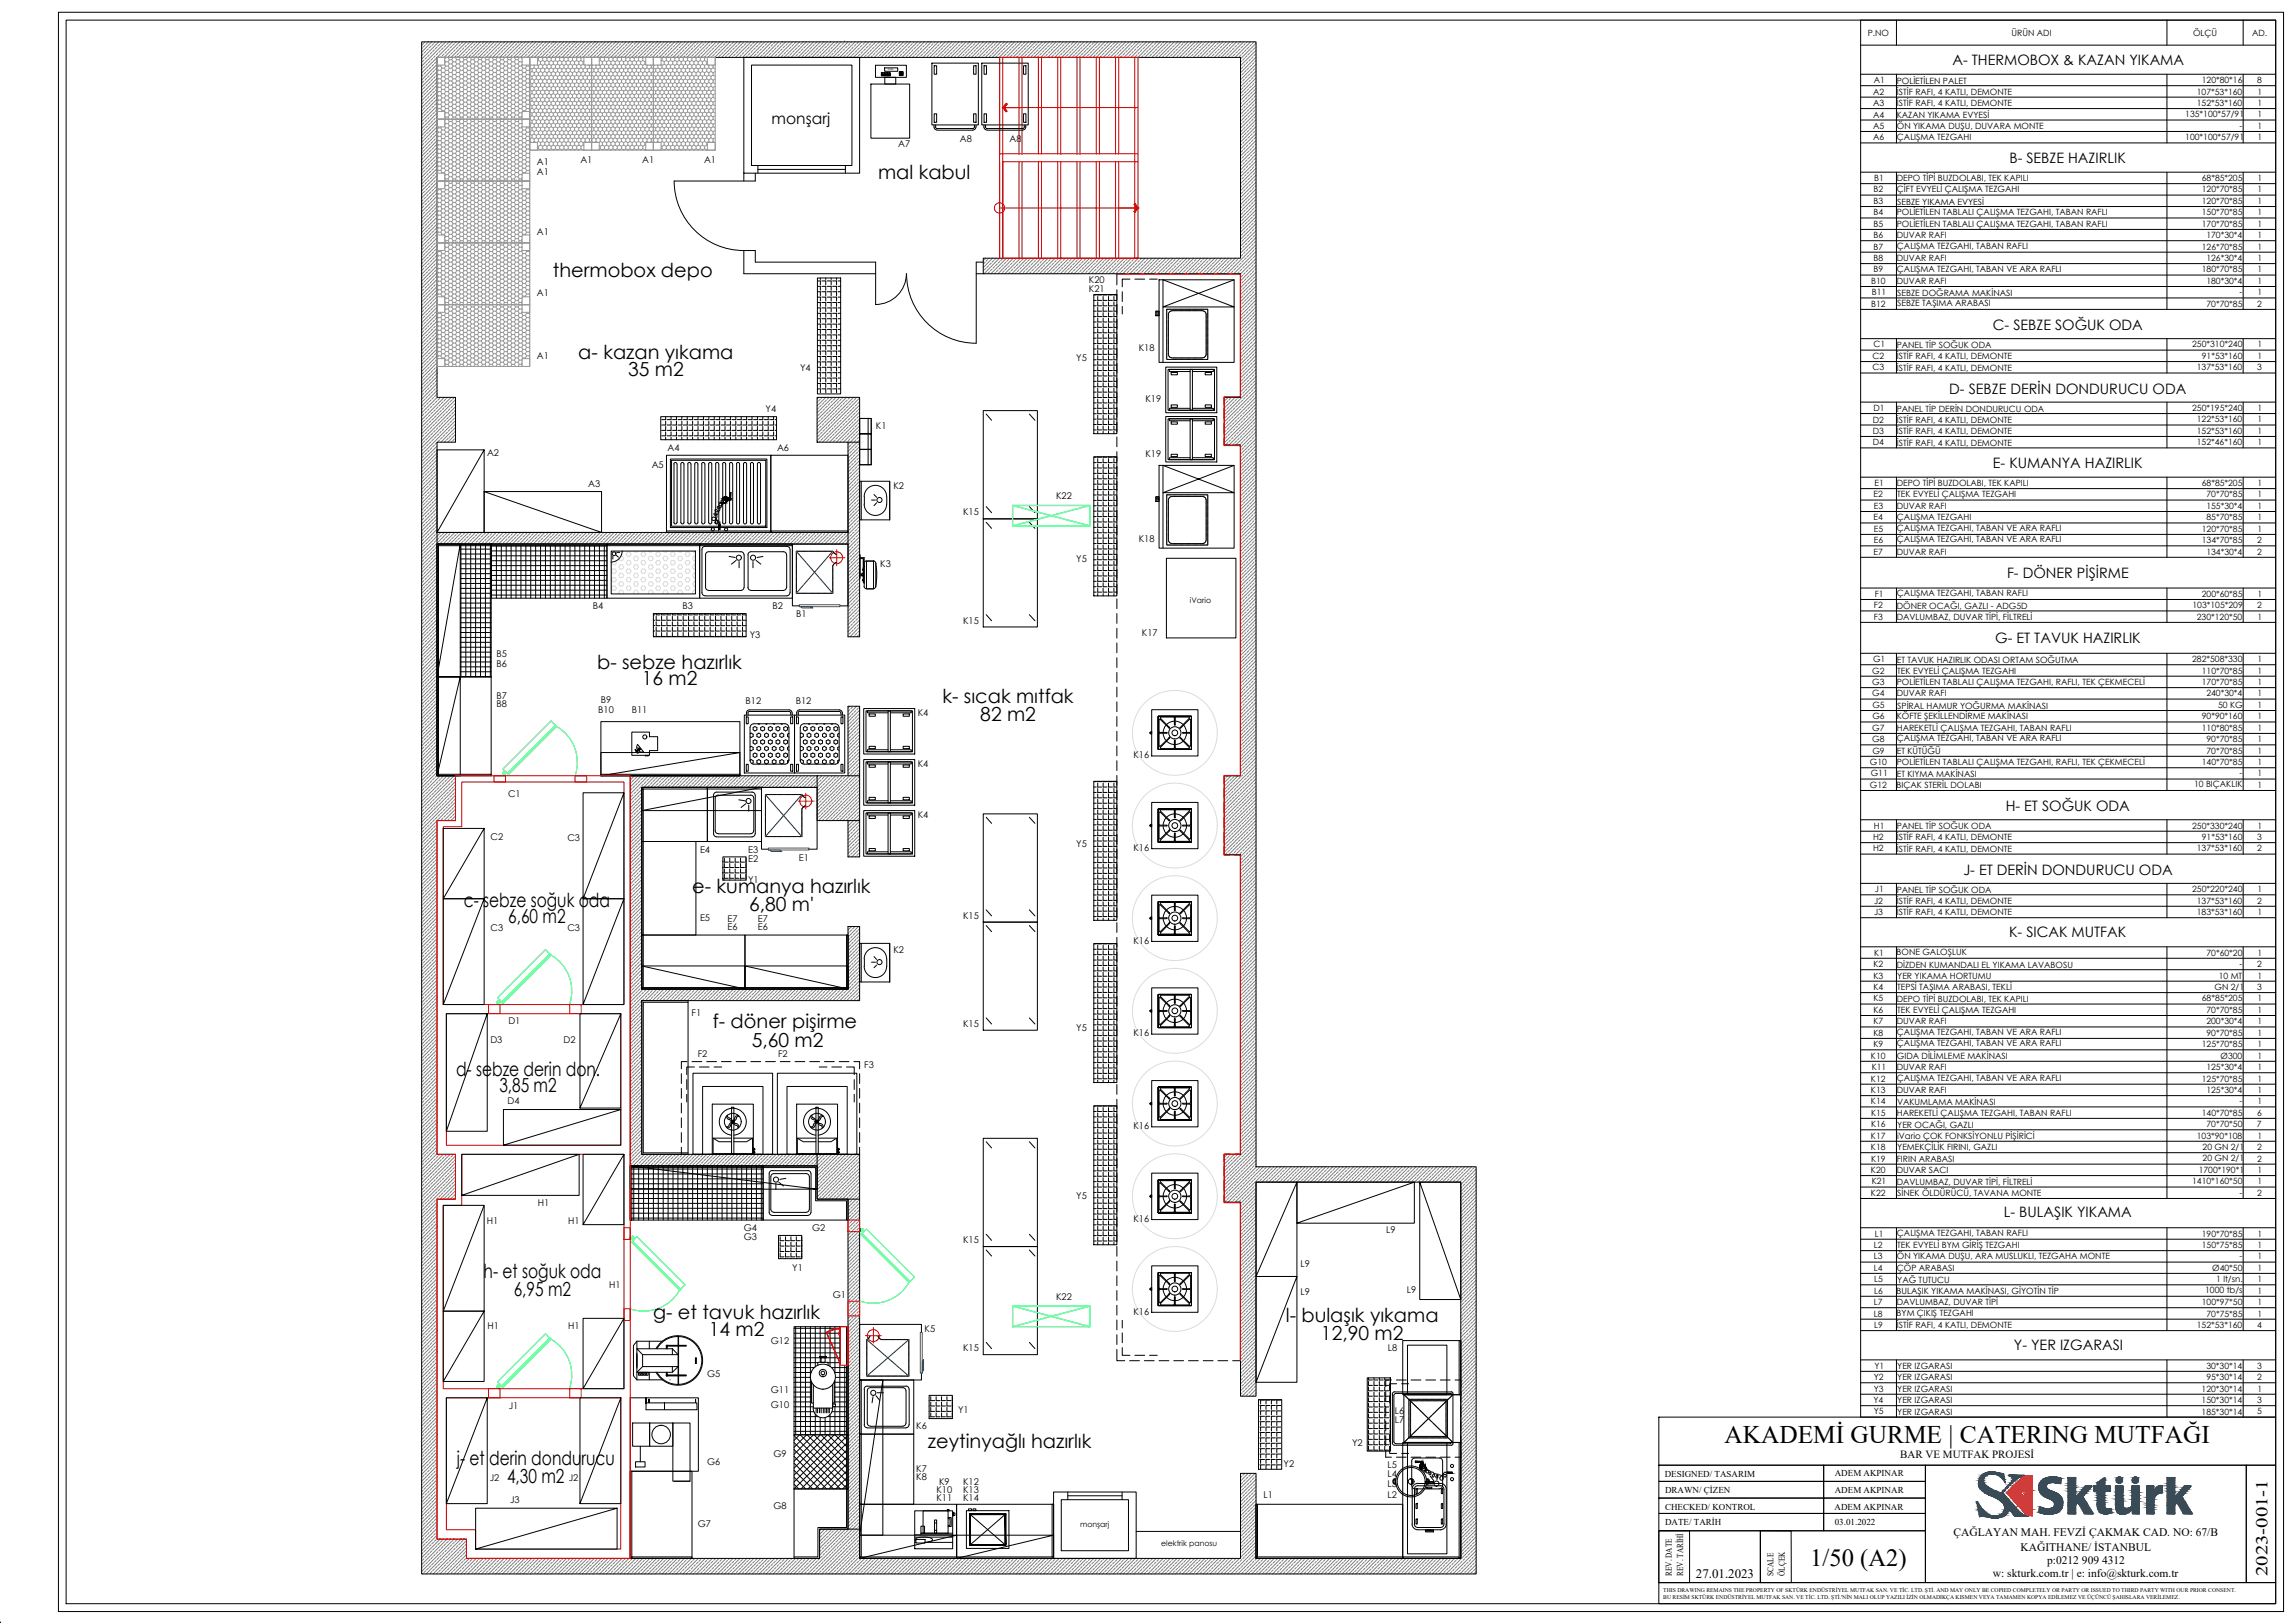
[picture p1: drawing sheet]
<svg xmlns="http://www.w3.org/2000/svg" width="594mm" height="420mm" viewBox="0 0 594 420" stroke-linecap="round" stroke-linejoin="round" font-family="sans-serif">
<defs><g id="words">
<text font-size="6.6" x="446.4" y="373.5">AKADEMİ GURME | CATERING MUTFAĞI</text>
<text font-size="6.4" x="468.6" y="405.5">1/50 (A2)</text>
<g font-size="5">
<text x="227.3" y="46.4">mal kabul</text>
<text x="143.1" y="71.7">thermobox depo</text>
<text x="149.7" y="92.8">a- kazan yıkama</text>
<text x="162.6" y="97.2">35 m2</text>
<text x="154.6" y="173.3">b- sebze hazırlık</text>
<text x="166.1" y="177.4">16 m2</text>
<text x="243.9" y="182.1">k- sıcak mıtfak</text>
<text x="253.8" y="186.6">82 m2</text>
<text x="179.2" y="231.1">e- kumanya hazırlık</text>
<text x="120" y="234.8">c- sebze soğuk oda</text>
<text x="131.5" y="239">6,60 m2</text>
<text x="193.9" y="235.9">6,80 m'</text>
<text x="184.5" y="266.1">f- döner pişirme</text>
<text x="194.6" y="271.1">5,60 m2</text>
<text x="118" y="278.6">d- sebze derin don.</text>
<text x="129.3" y="282.7">3,85 m2</text>
<text x="125.2" y="330.9">h- et soğuk oda</text>
<text x="133" y="335.4">6,95 m2</text>
<text x="169.1" y="341.5">g- et tavuk hazırlık</text>
<text x="183.5" y="345.9">14 m2</text>
<text x="332.8" y="342.3">l- bulaşık yıkama</text>
<text x="341.9" y="346.8">12,90 m2</text>
<text x="240.2" y="374.8">zeytinyağlı hazırlık</text>
<text x="118.3" y="379.3">j- et derin dondurucu</text>
<text x="131.2" y="383.8">4,30 m2</text>
</g>
<text font-size="4.3" x="586.9" y="408.1" transform="rotate(-90 586.9 408.1)">2023-001-1</text>
<text font-size="4" x="199.7" y="32.1">monşarj</text>
<g font-size="3.7">
<text x="505.4" y="16.8">A- THERMOBOX &amp; KAZAN YIKAMA</text>
<text x="520.2" y="42.1">B- SEBZE HAZIRLIK</text>
<text x="515.9" y="85.5">C- SEBZE SOĞUK ODA</text>
<text x="504.6" y="101.9">D- SEBZE DERİN DONDURUCU ODA</text>
<text x="515.9" y="121">E- KUMANYA HAZIRLIK</text>
<text x="519.5" y="149.6">F- DÖNER PİŞİRME</text>
<text x="516.5" y="166.5">G- ET TAVUK HAZIRLIK</text>
<text x="519.2" y="210.1">H- ET SOĞUK ODA</text>
<text x="508.2" y="226.5">J- ET DERİN DONDURUCU ODA</text>
<text x="520.1" y="242.7">K- SICAK MUTFAK</text>
<text x="518.7" y="315.1">L- BULAŞIK YIKAMA</text>
<text x="521.3" y="349.6">Y- YER IZGARASI</text>
</g>
<text font-size="3.3" x="439" y="408.5">27.01.2023</text>
<g font-size="3">
<text x="505.7" y="397.6">ÇAĞLAYAN MAH. FEVZİ ÇAKMAK CAD. NO: 67/B</text>
<text x="523" y="401.5">KAĞITHANE/ İSTANBUL</text>
<text x="529.9" y="404.8">p:0212 909 4312</text>
<text x="515.9" y="408.3">w: skturk.com.tr | e: info@skturk.com.tr</text>
</g>
<text font-size="2.8" x="491.9" y="377.4">BAR VE MUTFAK PROJESİ</text>
<g font-size="2.4">
<text x="232.5" y="38">A7</text>
<text x="248.5" y="36.8">A8</text>
<text x="261.3" y="36.8">A8</text>
<text x="139" y="45.3">A1</text>
<text x="139" y="42.6">A1</text>
<text x="150.3" y="42.3">A1</text>
<text x="166.3" y="42.3">A1</text>
<text x="182.3" y="42.3">A1</text>
<text x="139" y="60.9">A1</text>
<text x="139" y="76.7">A1</text>
<text x="281.9" y="73.3">K20</text>
<text x="281.9" y="75.7">K21</text>
<text x="139" y="92.9">A1</text>
<text x="207.1" y="96">Y4</text>
<text x="278.6" y="93.5">Y5</text>
<text x="294.8" y="90.9">K18</text>
<text x="198.2" y="106.6">Y4</text>
<text x="296.5" y="104.1">K19</text>
<text x="226.8" y="111">K1</text>
<text x="126.1" y="117.9">A2</text>
<text x="172.8" y="116.9">A4</text>
<text x="201.1" y="116.9">A6</text>
<text x="296.5" y="118.3">K19</text>
<text x="168.7" y="121.2">A5</text>
<text x="152.2" y="126.2">A3</text>
<text x="231.3" y="126.5">K2</text>
<text x="273.4" y="129.2">K22</text>
<text x="249.3" y="133.4">K15</text>
<text x="294.8" y="140.3">K18</text>
<text x="227.9" y="146.8">K3</text>
<text x="278.6" y="145.5">Y5</text>
<text x="153.5" y="157.6">B4</text>
<text x="176.7" y="157.6">B3</text>
<text x="200" y="157.6">B2</text>
<text x="206.1" y="159.8">B1</text>
<text x="249.3" y="161.4">K15</text>
<text x="194.1" y="165.1">Y3</text>
<text x="295.6" y="164.7">K17</text>
<text x="128.5" y="170.2">B5</text>
<text x="128.5" y="172.7">B6</text>
<text x="128.5" y="181">B7</text>
<text x="128.5" y="183.1">B8</text>
<text x="154.9" y="184.6">B10</text>
<text x="155.5" y="182.1">B9</text>
<text x="163.5" y="184.6">B11</text>
<text x="193" y="182.2">B12</text>
<text x="206" y="182.2">B12</text>
<text x="237.6" y="185.3">K4</text>
<text x="293.4" y="196.3">K16</text>
<text x="237.6" y="198.5">K4</text>
<text x="131.5" y="206.2">C1</text>
<text x="237.6" y="211.8">K4</text>
<text x="127" y="217.3">C2</text>
<text x="146.9" y="217.6">C3</text>
<text x="181.2" y="220.9">E4</text>
<text x="193.7" y="220.9">E3</text>
<text x="278.6" y="219.3">Y5</text>
<text x="293.4" y="220.3">K16</text>
<text x="193.7" y="223.1">E2</text>
<text x="206.8" y="222.8">E1</text>
<text x="193.6" y="228.7">Y1</text>
<text x="181.2" y="238.4">E5</text>
<text x="188.3" y="238.7">E7</text>
<text x="196.2" y="238.7">E7</text>
<text x="249.3" y="237.8">K15</text>
<text x="127" y="241">C3</text>
<text x="146.9" y="241">C3</text>
<text x="188.3" y="240.9">E6</text>
<text x="196.2" y="240.9">E6</text>
<text x="293.4" y="244.3">K16</text>
<text x="231.3" y="246.7">K2</text>
<text x="179" y="263.1">F1</text>
<text x="131.6" y="265.1">D1</text>
<text x="249.3" y="265.8">K15</text>
<text x="278.6" y="266.9">Y5</text>
<text x="293.4" y="268.3">K16</text>
<text x="126.9" y="270.1">D3</text>
<text x="145.9" y="270.1">D2</text>
<text x="180.6" y="273.6">F2</text>
<text x="201.4" y="273.6">F2</text>
<text x="223.7" y="276.4">F3</text>
<text x="131.4" y="285.9">D4</text>
<text x="293.4" y="292.3">K16</text>
<text x="278.6" y="310.3">Y5</text>
<text x="126" y="316.8">H1</text>
<text x="139.2" y="312.3">H1</text>
<text x="147.1" y="316.8">H1</text>
<text x="293.4" y="316.3">K16</text>
<text x="192.5" y="318.6">G4</text>
<text x="192.5" y="321">G3</text>
<text x="210.2" y="318.6">G2</text>
<text x="249.3" y="321.8">K15</text>
<text x="358.8" y="319.2">L9</text>
<text x="205.1" y="329">Y1</text>
<text x="336.6" y="328.1">L9</text>
<text x="157.7" y="333.5">H1</text>
<text x="215.6" y="336">G1</text>
<text x="336.6" y="335.3">L9</text>
<text x="364.2" y="334.8">L9</text>
<text x="273.4" y="336.6">K22</text>
<text x="293.4" y="340.3">K16</text>
<text x="126.2" y="344">H1</text>
<text x="147.1" y="344">H1</text>
<text x="239.3" y="344.8">K5</text>
<text x="199.5" y="348">G12</text>
<text x="249.3" y="349.8">K15</text>
<text x="359.3" y="349.8">L8</text>
<text x="183.1" y="356.5">G5</text>
<text x="131.7" y="364.7">J1</text>
<text x="199.5" y="364.5">G10</text>
<text x="199.5" y="360.6">G11</text>
<text x="248" y="365.7">Y1</text>
<text x="361" y="366">L6</text>
<text x="237.2" y="370">K6</text>
<text x="361" y="368.3">L7</text>
<text x="200.2" y="377.1">G9</text>
<text x="350" y="374.3">Y2</text>
<text x="126.8" y="383.4">J2</text>
<text x="147.2" y="383.4">J2</text>
<text x="183.1" y="379.1">G6</text>
<text x="237.2" y="383.2">K8</text>
<text x="237.2" y="381">K7</text>
<text x="332.2" y="379.9">Y2</text>
<text x="359.2" y="382.3">L4</text>
<text x="359.2" y="380">L5</text>
<text x="132.1" y="389">J3</text>
<text x="242.4" y="388.7">K11</text>
<text x="242.4" y="386.6">K10</text>
<text x="243.1" y="384.4">K9</text>
<text x="249.3" y="388.7">K14</text>
<text x="249.3" y="386.6">K13</text>
<text x="249.3" y="384.4">K12</text>
<text x="327.1" y="387.9">L1</text>
<text x="359.2" y="387.9">L2</text>
<text x="359.2" y="385">L3</text>
<text x="180.6" y="395.4">G7</text>
<text x="200.2" y="390.6">G8</text>
</g>
<g font-size="2.3">
<text x="430.9" y="382.3">DESIGNED/ TASARIM</text>
<text x="475" y="382.1">ADEM AKPINAR</text>
<text x="431" y="386.5">DRAWN/ ÇİZEN</text>
<text x="475" y="386.4">ADEM AKPINAR</text>
<text x="431" y="390.9">CHECKED/ KONTROL</text>
<text x="431" y="394.7">DATE/ TARİH</text>
<text x="474.9" y="390.9">ADEM AKPINAR</text>
<text x="475" y="394.8">03.01.2022</text>
<text x="432.8" y="408" transform="rotate(-90 432.8 408)">REV. DATE</text>
<text x="435.7" y="408" transform="rotate(-90 435.7 408)">REV. TARİHİ</text>
<text x="459.1" y="408" transform="rotate(-90 459.1 408)">SCALE</text>
<text x="462" y="408" transform="rotate(-90 462 408)">ÖLÇEK</text>
</g>
<g font-size="2.2">
<text x="483.5" y="9.2">P.NO</text>
<text x="520.7" y="9.4">ÜRÜN ADI</text>
<text x="567.7" y="9.2">ÖLÇÜ</text>
<text x="583" y="9.2">AD.</text>
<text x="485.1" y="21.5">A1</text>
<text x="491" y="21.7">POLİETİLEN PALET</text>
<text x="569.9" y="21.5">120*80*16</text>
<text x="584.3" y="21.5">8</text>
<text x="484.9" y="24.5">A2</text>
<text x="484.9" y="27.4">A3</text>
<text x="491" y="24.6">İSTİF RAFI, 4 KATLI, DEMONTE</text>
<text x="491" y="27.5">İSTİF RAFI, 4 KATLI, DEMONTE</text>
<text x="568.7" y="24.5">107*53*160</text>
<text x="568.7" y="27.4">152*53*160</text>
<text x="584.4" y="24.5">1</text>
<text x="584.4" y="27.4">1</text>
<text x="484.9" y="30.4">A4</text>
<text x="484.9" y="33.4">A5</text>
<text x="491" y="30.6">KAZAN YIKAMA EVYESİ</text>
<text x="491" y="33.4">ÖN YIKAMA DUŞU, DUVARA MONTE</text>
<text x="565.7" y="30.3">135*100*57/91</text>
<text x="579.7" y="33.4">-</text>
<text x="584.4" y="30.4">1</text>
<text x="584.4" y="33.4">1</text>
<text x="484.9" y="36.3">A6</text>
<text x="491" y="36.2">ÇALIŞMA TEZGAHI</text>
<text x="565.7" y="36.2">100*100*57/91</text>
<text x="584.4" y="36.3">1</text>
<text x="485.2" y="46.9">B1</text>
<text x="491" y="46.9">DEPO TİPİ BUZDOLABI, TEK KAPILI</text>
<text x="569.9" y="46.9">68*85*205</text>
<text x="584.4" y="46.9">1</text>
<text x="484.9" y="49.8">B2</text>
<text x="484.9" y="52.8">B3</text>
<text x="491" y="49.8">ÇİFT EVYELİ ÇALIŞMA TEZGAHI</text>
<text x="491.1" y="53">SEBZE YIKAMA EVYESİ</text>
<text x="569.9" y="49.8">120*70*85</text>
<text x="569.9" y="52.8">120*70*85</text>
<text x="584.4" y="49.8">1</text>
<text x="584.4" y="52.8">1</text>
<text x="484.9" y="55.8">B4</text>
<text x="485" y="58.7">B5</text>
<text x="491" y="55.7">POLİETİLEN TABLALI ÇALIŞMA TEZGAHI, TABAN RAFLI</text>
<text x="491" y="58.7">POLİETİLEN TABLALI ÇALIŞMA TEZGAHI, TABAN RAFLI</text>
<text x="569.9" y="55.8">150*70*85</text>
<text x="569.9" y="58.7">170*70*85</text>
<text x="584.4" y="55.8">1</text>
<text x="584.4" y="58.7">1</text>
<text x="484.9" y="64.6">B7</text>
<text x="485" y="61.6">B6</text>
<text x="491" y="61.6">DUVAR RAFI</text>
<text x="491" y="64.4">ÇALIŞMA TEZGAHI, TABAN RAFLI</text>
<text x="569.9" y="64.6">126*70*85</text>
<text x="571.1" y="61.6">170*30*4</text>
<text x="584.4" y="61.6">1</text>
<text x="584.4" y="64.6">1</text>
<text x="484.9" y="67.6">B8</text>
<text x="485" y="70.5">B9</text>
<text x="491" y="67.6">DUVAR RAFI</text>
<text x="491" y="70.4">ÇALIŞMA TEZGAHI, TABAN VE ARA RAFLI</text>
<text x="569.9" y="70.5">180*70*85</text>
<text x="571.1" y="67.6">126*30*4</text>
<text x="584.4" y="67.6">1</text>
<text x="584.4" y="70.5">1</text>
<text x="484.3" y="73.5">B10</text>
<text x="484.6" y="76.5">B11</text>
<text x="491" y="73.5">DUVAR RAFI</text>
<text x="491.1" y="76.6">SEBZE DOĞRAMA MAKİNASI</text>
<text x="571.1" y="73.5">180*30*4</text>
<text x="579.7" y="76.5">-</text>
<text x="584.4" y="73.5">1</text>
<text x="584.4" y="76.5">1</text>
<text x="484.3" y="79.4">B12</text>
<text x="491.1" y="79.2">SEBZE TAŞIMA ARABASI</text>
<text x="571.2" y="79.4">70*70*85</text>
<text x="584.3" y="79.4">2</text>
<text x="484.9" y="90">C1</text>
<text x="567.5" y="90">250*310*240</text>
<text x="584.4" y="90">1</text>
<text x="484.7" y="92.9">C2</text>
<text x="484.7" y="95.9">C3</text>
<text x="491" y="90.1">PANEL TİP SOĞUK ODA</text>
<text x="491" y="93">İSTİF RAFI, 4 KATLI, DEMONTE</text>
<text x="491" y="96">İSTİF RAFI, 4 KATLI, DEMONTE</text>
<text x="568.7" y="95.9">137*53*160</text>
<text x="569.9" y="92.9">91*53*160</text>
<text x="584.3" y="95.9">3</text>
<text x="584.4" y="92.9">1</text>
<text x="485" y="106.4">D1</text>
<text x="491" y="106.6">PANEL TİP DERİN DONDURUCU ODA</text>
<text x="567.5" y="106.4">250*195*240</text>
<text x="584.4" y="106.4">1</text>
<text x="484.8" y="109.4">D2</text>
<text x="484.8" y="112.3">D3</text>
<text x="491" y="109.4">İSTİF RAFI, 4 KATLI, DEMONTE</text>
<text x="491" y="112.4">İSTİF RAFI, 4 KATLI, DEMONTE</text>
<text x="568.7" y="109.3">122*53*160</text>
<text x="568.7" y="112.3">152*53*160</text>
<text x="584.4" y="109.3">1</text>
<text x="584.4" y="112.3">1</text>
<text x="484.8" y="115.3">D4</text>
<text x="491" y="115.4">İSTİF RAFI, 4 KATLI, DEMONTE</text>
<text x="568.7" y="115.3">152*46*160</text>
<text x="584.4" y="115.3">1</text>
<text x="485.2" y="125.8">E1</text>
<text x="491" y="125.9">DEPO TİPİ BUZDOLABI, TEK KAPILI</text>
<text x="569.9" y="125.8">68*85*205</text>
<text x="584.4" y="125.8">1</text>
<text x="485" y="128.8">E2</text>
<text x="485" y="131.7">E3</text>
<text x="491" y="131.7">DUVAR RAFI</text>
<text x="491.1" y="128.7">TEK EVYELİ ÇALIŞMA TEZGAHI</text>
<text x="571.1" y="131.7">155*30*4</text>
<text x="571.2" y="128.8">70*70*85</text>
<text x="584.4" y="128.8">1</text>
<text x="584.4" y="131.7">1</text>
<text x="485" y="134.7">E4</text>
<text x="485" y="137.6">E5</text>
<text x="491" y="134.5">ÇALIŞMA TEZGAHI</text>
<text x="491" y="137.5">ÇALIŞMA TEZGAHI, TABAN VE ARA RAFLI</text>
<text x="569.9" y="137.7">120*70*85</text>
<text x="571.2" y="134.7">85*70*85</text>
<text x="584.4" y="134.7">1</text>
<text x="584.4" y="137.7">1</text>
<text x="485" y="143.6">E7</text>
<text x="485" y="140.6">E6</text>
<text x="491" y="143.6">DUVAR RAFI</text>
<text x="491" y="140.4">ÇALIŞMA TEZGAHI, TABAN VE ARA RAFLI</text>
<text x="569.9" y="140.6">134*70*85</text>
<text x="571.1" y="143.6">134*30*4</text>
<text x="584.3" y="140.6">2</text>
<text x="584.3" y="143.6">2</text>
<text x="485.3" y="154.5">F1</text>
<text x="491" y="154.3">ÇALIŞMA TEZGAHI, TABAN RAFLI</text>
<text x="569.9" y="154.5">200*60*85</text>
<text x="584.4" y="154.5">1</text>
<text x="485.1" y="157.5">F2</text>
<text x="485.1" y="160.4">F3</text>
<text x="491" y="157.6">DÖNER OCAĞI, GAZLI - ADG5D</text>
<text x="491" y="160.5">DAVLUMBAZ, DUVAR TİPİ, FİLTRELİ</text>
<text x="567.5" y="157.5">103*105*209</text>
<text x="568.7" y="160.4">230*120*50</text>
<text x="584.3" y="157.5">2</text>
<text x="584.4" y="160.4">1</text>
<text x="484.9" y="171.4">G1</text>
<text x="491" y="171.6">ET TAVUK HAZIRLIK ODASI ORTAM SOĞUTMA</text>
<text x="567.5" y="171.4">282*508*330</text>
<text x="584.4" y="171.4">1</text>
<text x="484.6" y="174.4">G2</text>
<text x="484.6" y="177.3">G3</text>
<text x="491" y="177.3">POLİETİLEN TABLALI ÇALIŞMA TEZGAHI, RAFLI, TEK ÇEKMECELİ</text>
<text x="491.1" y="174.4">TEK EVYELİ ÇALIŞMA TEZGAHI</text>
<text x="569.9" y="174.4">110*70*85</text>
<text x="569.9" y="177.3">170*70*85</text>
<text x="584.4" y="174.4">1</text>
<text x="584.4" y="177.3">1</text>
<text x="484.6" y="180.3">G4</text>
<text x="484.7" y="183.3">G5</text>
<text x="491" y="180.3">DUVAR RAFI</text>
<text x="491.1" y="183.4">SPİRAL HAMUR YOĞURMA MAKİNASI</text>
<text x="571.1" y="180.3">240*30*4</text>
<text x="574.2" y="183.3">50 KG</text>
<text x="584.4" y="180.3">1</text>
<text x="584.4" y="183.3">1</text>
<text x="484.6" y="189.2">G7</text>
<text x="484.7" y="186.2">G6</text>
<text x="491" y="186.2">KÖFTE ŞEKİLLENDİRME MAKİNASI</text>
<text x="491" y="189.1">HAREKETLİ ÇALIŞMA TEZGAHI, TABAN RAFLI</text>
<text x="491" y="191.9">ÇALIŞMA TEZGAHI, TABAN VE ARA RAFLI</text>
<text x="569.9" y="186.2">90*90*160</text>
<text x="569.9" y="189.2">110*80*85</text>
<text x="584.4" y="186.2">1</text>
<text x="584.4" y="189.2">1</text>
<text x="484.6" y="192.2">G8</text>
<text x="484.7" y="195.1">G9</text>
<text x="491" y="195.3">ET KÜTÜĞÜ</text>
<text x="571.2" y="192.2">90*70*85</text>
<text x="571.2" y="195.1">70*70*85</text>
<text x="584.4" y="192.2">1</text>
<text x="584.4" y="195.1">1</text>
<text x="484.1" y="198.1">G10</text>
<text x="484.1" y="204">G12</text>
<text x="484.3" y="201">G11</text>
<text x="491" y="204">BIÇAK STERİL DOLABI</text>
<text x="491" y="198">POLİETİLEN TABLALI ÇALIŞMA TEZGAHI, RAFLI, TEK ÇEKMECELİ</text>
<text x="491" y="201.2">ET KIYMA MAKİNASI</text>
<text x="568" y="203.8">10 BIÇAKLIK</text>
<text x="569.9" y="198.1">140*70*85</text>
<text x="579.7" y="201">-</text>
<text x="584.4" y="198.1">1</text>
<text x="584.4" y="201">1</text>
<text x="584.4" y="204">1</text>
<text x="485.1" y="214.5">H1</text>
<text x="491" y="214.7">PANEL TİP SOĞUK ODA</text>
<text x="567.5" y="214.5">250*330*240</text>
<text x="584.4" y="214.5">1</text>
<text x="484.9" y="217.5">H2</text>
<text x="484.9" y="220.4">H2</text>
<text x="491" y="217.6">İSTİF RAFI, 4 KATLI, DEMONTE</text>
<text x="491" y="220.5">İSTİF RAFI, 4 KATLI, DEMONTE</text>
<text x="568.7" y="220.4">137*53*160</text>
<text x="569.9" y="217.5">91*53*160</text>
<text x="584.3" y="217.5">3</text>
<text x="584.3" y="220.4">2</text>
<text x="485.1" y="233.9">J2</text>
<text x="485.3" y="230.9">J1</text>
<text x="491" y="231.1">PANEL TİP SOĞUK ODA</text>
<text x="567.5" y="231">250*220*240</text>
<text x="568.7" y="233.9">137*53*160</text>
<text x="584.3" y="233.9">2</text>
<text x="584.4" y="231">1</text>
<text x="485.1" y="236.9">J3</text>
<text x="491" y="234">İSTİF RAFI, 4 KATLI, DEMONTE</text>
<text x="491" y="237">İSTİF RAFI, 4 KATLI, DEMONTE</text>
<text x="568.7" y="236.9">183*53*160</text>
<text x="584.4" y="236.9">1</text>
<text x="484.9" y="250.4">K2</text>
<text x="485.2" y="247.4">K1</text>
<text x="491" y="247.2">BONE GALOŞLUK</text>
<text x="491" y="250.5">DİZDEN KUMANDALI EL YIKAMA LAVABOSU</text>
<text x="571.2" y="247.4">70*60*20</text>
<text x="579.7" y="250.4">-</text>
<text x="584.3" y="250.4">2</text>
<text x="584.4" y="247.4">1</text>
<text x="484.9" y="253.3">K3</text>
<text x="484.9" y="256.3">K4</text>
<text x="491.1" y="253.3">YER YIKAMA HORTUMU</text>
<text x="491.1" y="256.3">TEPSİ TAŞIMA ARABASI, TEKLİ</text>
<text x="573.2" y="256.2">GN 2/1</text>
<text x="574.4" y="253.3">10 MT</text>
<text x="584.3" y="256.3">3</text>
<text x="584.4" y="253.3">1</text>
<text x="484.9" y="259.2">K5</text>
<text x="484.9" y="262.2">K6</text>
<text x="491" y="259.3">DEPO TİPİ BUZDOLABI, TEK KAPILI</text>
<text x="491.1" y="262.2">TEK EVYELİ ÇALIŞMA TEZGAHI</text>
<text x="569.9" y="259.2">68*85*205</text>
<text x="571.2" y="262.2">70*70*85</text>
<text x="584.4" y="259.2">1</text>
<text x="584.4" y="262.2">1</text>
<text x="484.9" y="265.1">K7</text>
<text x="484.9" y="268.1">K8</text>
<text x="491" y="265.1">DUVAR RAFI</text>
<text x="491" y="267.9">ÇALIŞMA TEZGAHI, TABAN VE ARA RAFLI</text>
<text x="571.1" y="265.2">200*30*4</text>
<text x="571.2" y="268.1">90*70*85</text>
<text x="584.4" y="265.2">1</text>
<text x="584.4" y="268.1">1</text>
<text x="484.3" y="274.1">K10</text>
<text x="485" y="271.1">K9</text>
<text x="491" y="270.9">ÇALIŞMA TEZGAHI, TABAN VE ARA RAFLI</text>
<text x="491" y="274.2">GIDA DİLİMLEME MAKİNASI</text>
<text x="569.9" y="271.1">125*70*85</text>
<text x="574.8" y="274">Ø300</text>
<text x="584.4" y="271.1">1</text>
<text x="584.4" y="274.1">1</text>
<text x="484.3" y="280">K12</text>
<text x="484.5" y="277">K11</text>
<text x="491" y="277">DUVAR RAFI</text>
<text x="491" y="279.8">ÇALIŞMA TEZGAHI, TABAN VE ARA RAFLI</text>
<text x="569.9" y="280">125*70*85</text>
<text x="571.1" y="277">125*30*4</text>
<text x="584.4" y="277">1</text>
<text x="584.4" y="280">1</text>
<text x="484.3" y="283">K13</text>
<text x="484.3" y="285.9">K14</text>
<text x="491" y="282.9">DUVAR RAFI</text>
<text x="491.1" y="286">VAKUMLAMA MAKİNASI</text>
<text x="571.1" y="283">125*30*4</text>
<text x="579.7" y="285.9">-</text>
<text x="584.4" y="283">1</text>
<text x="584.4" y="285.9">1</text>
<text x="484.3" y="288.8">K15</text>
<text x="484.3" y="291.8">K16</text>
<text x="491" y="288.8">HAREKETLİ ÇALIŞMA TEZGAHI, TABAN RAFLI</text>
<text x="491.1" y="291.9">YER OCAĞI, GAZLI</text>
<text x="569.9" y="288.8">140*70*85</text>
<text x="571.2" y="291.8">70*70*50</text>
<text x="584.2" y="291.8">7</text>
<text x="584.3" y="288.8">6</text>
<text x="484.3" y="294.8">K17</text>
<text x="484.3" y="297.7">K18</text>
<text x="491.1" y="294.8">iVario ÇOK FONKSİYONLU PİŞİRİCİ</text>
<text x="491.1" y="297.7">YEMEKÇİLİK FIRINI, GAZLI</text>
<text x="568.7" y="294.8">103*90*108</text>
<text x="570.2" y="297.6">20 GN 2/1</text>
<text x="584.3" y="297.8">2</text>
<text x="584.4" y="294.8">1</text>
<text x="484.3" y="303.7">K20</text>
<text x="484.3" y="300.7">K19</text>
<text x="491" y="300.7">FIRIN ARABASI</text>
<text x="491" y="303.7">DUVAR SACI</text>
<text x="569.1" y="303.7">1700*190*1</text>
<text x="570.2" y="300.6">20 GN 2/1</text>
<text x="584.3" y="300.7">2</text>
<text x="584.4" y="303.7">1</text>
<text x="484.3" y="309.6">K22</text>
<text x="484.5" y="306.6">K21</text>
<text x="491" y="306.7">DAVLUMBAZ, DUVAR TİPİ, FİLTRELİ</text>
<text x="491.1" y="309.7">SİNEK ÖLDÜRÜCÜ, TAVANA MONTE</text>
<text x="567.5" y="306.6">1410*160*50</text>
<text x="579.7" y="309.6">-</text>
<text x="584.3" y="309.6">2</text>
<text x="584.4" y="306.6">1</text>
<text x="485.1" y="323.1">L2</text>
<text x="485.3" y="320.1">L1</text>
<text x="491" y="319.9">ÇALIŞMA TEZGAHI, TABAN RAFLI</text>
<text x="491.1" y="323">TEK EVYELİ BYM GİRİŞ TEZGAHI</text>
<text x="569.9" y="320.1">190*70*85</text>
<text x="569.9" y="323.1">150*75*85</text>
<text x="584.4" y="320.1">1</text>
<text x="584.4" y="323.1">1</text>
<text x="485.1" y="326.1">L3</text>
<text x="485.1" y="329">L4</text>
<text x="491" y="326">ÖN YIKAMA DUŞU, ARA MUSLUKLI, TEZGAHA MONTE</text>
<text x="491" y="329">ÇÖP ARABASI</text>
<text x="572.7" y="329">Ø40*50</text>
<text x="579.7" y="326.1">-</text>
<text x="584.4" y="326.1">1</text>
<text x="584.4" y="329">1</text>
<text x="485.1" y="331.9">L5</text>
<text x="485.1" y="334.9">L6</text>
<text x="491" y="334.9">BULAŞIK YIKAMA MAKİNASI, GİYOTİN TİP</text>
<text x="491.1" y="332.1">YAĞ TUTUCU</text>
<text x="570.8" y="334.8">1000 tb/s</text>
<text x="573.7" y="331.9">1 lt/sn.</text>
<text x="584.4" y="331.9">1</text>
<text x="584.4" y="334.9">1</text>
<text x="485.1" y="337.9">L7</text>
<text x="485.1" y="340.8">L8</text>
<text x="491" y="340.7">BYM ÇIKIŞ TEZGAHI</text>
<text x="491" y="337.9">DAVLUMBAZ, DUVAR TİPİ</text>
<text x="569.9" y="337.9">100*97*50</text>
<text x="571.2" y="340.8">70*75*85</text>
<text x="584.4" y="337.9">1</text>
<text x="584.4" y="340.8">1</text>
<text x="485.1" y="343.8">L9</text>
<text x="491" y="343.9">İSTİF RAFI, 4 KATLI, DEMONTE</text>
<text x="568.7" y="343.8">152*53*160</text>
<text x="584.3" y="343.8">4</text>
<text x="485" y="357.3">Y2</text>
<text x="485.2" y="354.3">Y1</text>
<text x="491.1" y="354.3">YER IZGARASI</text>
<text x="491.1" y="357.3">YER IZGARASI</text>
<text x="571.1" y="354.3">30*30*14</text>
<text x="571.1" y="357.3">95*30*14</text>
<text x="584.3" y="354.3">3</text>
<text x="584.3" y="357.3">2</text>
<text x="485" y="363.2">Y4</text>
<text x="485" y="360.3">Y3</text>
<text x="491.1" y="360.3">YER IZGARASI</text>
<text x="491.1" y="363.2">YER IZGARASI</text>
<text x="569.9" y="360.3">120*30*14</text>
<text x="569.9" y="363.2">150*30*14</text>
<text x="584.3" y="363.2">3</text>
<text x="584.4" y="360.3">1</text>
<text x="485" y="366.1">Y5</text>
<text x="491.1" y="366.2">YER IZGARASI</text>
<text x="569.9" y="366.2">185*30*14</text>
<text x="584.3" y="366.1">5</text>
</g>
<g font-size="2">
<text x="308" y="156.1">iVario</text>
<text x="279.6" y="395.4">monşarj</text>
<text x="300.6" y="400.3">elektrik panosu</text>
</g>
<g font-size="1.5">
<text x="430.5" y="412.1">THIS DRAWING REMAINS THE PROPERTY OF SKTÜRK ENDÜSTRİYEL MUTFAK SAN. VE TİC. LTD. ŞTİ. AND MAY ONLY BE COPIED COMPLETELY OR PARTY OR ISSUED TO THIRD PARTY WITH OUR PRIOR CONSENT.</text>
<text x="430.5" y="414">BU RESİM SKTÜRK ENDÜSTRİYEL MUTFAK SAN. VE TİC. LTD. ŞTİ.'NİN MALI OLUP YAZILI İZİN OLMADIKÇA KISMEN VEYA TAMAMEN KOPYA EDİLEMEZ VE ÜÇÜNCÜ ŞAHISLARA VERİLEMEZ.</text>
</g>
<text font-size=".6" x="229.7" y="18.2">12345</text>
</g></defs>
<!-- layer: 0 -->
<g fill="none" stroke="#808080" stroke-width=".26">
<path d="M109.3 12.4l-.2 .2M109.3 17.8l-.2 .2M109.5 14l-.4 .4M109.5 19.4l-.4 .4M109.7 15.6l-.4 .4M110 10.8l-.9 .9M110 11.8l-.5 .4M110 17.1l-.5 .5M110.2 13.3l-.5 .5M110.2 18.7l-.5 .5M110.4 14.9l-.4 .4M110.7 11.1l-.5 .4"/>
<path d="M110.7 16.5l-.5 .4M110.9 12.7l-.5 .4M110.9 18l-.5 .5M111.1 14.2l-.4 .5M111.1 19.6l-.4 .5M111.4 15.8l-.5 .5M111.6 12l-.5 .4M111.6 17.4l-.5 .4M111.8 10.8l-2.7 2.7M111.8 13.5l-.4 .5M111.8 18.9l-.4 .5M112 15.1l-.4 .5"/>
<path d="M112.2 11.3l-.4 .5M112.2 16.7l-.4 .4M112.5 12.9l-.5 .4M112.5 18.2l-.5 .5M112.7 10.8l-.2 .3M112.7 14.4l-.5 .5M112.7 19.8l-.5 .5M112.9 16l-.4 .5M113.1 14.9l-4 4M113.1 16.7l-4 4M113.1 18.5l-4 4M113.1 12.2l-.4 .5"/>
<path d="M113.1 17.6l-.4 .4M113.1 19.4l-.2 .2M113.3 13.8l-.4 .4M113.6 10.8l-4.5 4.5M113.8 11.5l-.5 .5M114 13.1l-.4 .4M114.2 14.7l-.1 .2M114.5 10.8l-.5 .5M114.7 12.4l-.5 .5M114.9 14l-.4 .4M115.4 10.8l-6.3 6.3M115.4 11.8l-.5 .4"/>
<path d="M115.6 13.3l-.4 .5M116 11.1l-.4 .4M116.3 12.7l-.5 .4M116.5 14.2l-.5 .5M116.9 12l-.4 .4M117.2 10.8l-4 4.1M117.2 13.5l-.5 .5M117.6 11.3l-.4 .5M117.8 12.9l-.4 .4M118.1 10.8l-.3 .3M118.1 14.4l-.4 .5M118.5 12.2l-.4 .5"/>
<path d="M118.8 13.8l-.5 .4M119 10.8l-4.1 4.1M119.2 11.5l-.4 .5M119.4 13.1l-.4 .4M119.6 14.7l-.2 .2M119.9 10.8l-.5 .5M120.1 12.4l-.5 .5M120.3 14l-.4 .4M120.7 10.8l-3.9 4.1M120.7 11.8l-.4 .4M121 13.3l-.5 .5M121.4 11.1l-.4 .4"/>
<path d="M121.6 12.7l-.4 .4M121.9 14.2l-.5 .5M122.3 12l-.4 .4M122.6 10.8l-4.1 4.1M122.6 13.5l-.5 .5M123 11.3l-.4 .5M123.2 12.9l-.4 .4M123.5 10.8l-.3 .3M123.5 14.4l-.5 .5M123.9 12.2l-.4 .5M124.1 13.8l-.4 .4M124.3 10.8l-3.9 4.1"/>
<path d="M124.6 11.5l-.5 .5M124.8 13.1l-.5 .4M125 14.7l-.1 .2M125.2 10.8l-.4 .5M125.5 12.4l-.5 .5M125.7 14l-.5 .4M126.2 10.8l-4.1 4.1M126.2 11.8l-.5 .4M126.4 13.3l-.5 .5M126.8 11.1l-.4 .4M127.1 12.7l-.5 .4M127.3 14.2l-.5 .5"/>
<path d="M127.7 12l-.4 .4M127.9 10.8l-4 4.1M127.9 13.5l-.4 .5M128.4 11.3l-.5 .5M128.6 12.9l-.4 .4M128.8 10.8l-.2 .3M128.8 14.4l-.3 .5M129.3 12.2l-.5 .5M129.5 13.8l-.5 .4M129.7 10.8l-4 4.1M130 11.5l-.5 .5M130.2 13.1l-.5 .4"/>
<path d="M130.4 14.7l-.2 .2M130.7 10.8l-.5 .5M130.9 12.4l-.5 .5M131.1 14l-.4 .4M131.5 10.8l-4 4.1M131.5 11.8l-.4 .4M131.8 13.3l-.5 .5M132.2 11.1l-.4 .4M132.4 12.7l-.4 .4M132.6 14.2l-.4 .5M133.1 12l-.5 .4M133.3 10.8l-4 4.1"/>
<path d="M133.3 13.5l-.4 .5M133.8 11.3l-.5 .5M134 12.9l-.4 .4M134.2 10.8l-.2 .3M134.2 14.4l-.4 .5M134.7 12.2l-.5 .5M134.9 13.8l-.4 .4M135.1 10.8l-4 4.1M135.4 11.5l-.5 .5M135.6 13.1l-.5 .4M135.8 14.7l-.2 .2M136 10.8l-.4 .5"/>
<path d="M136.2 12.4l-.4 .5M136.5 14l-.5 .4M136.9 10.8l-4 4.1M136.9 11.8l-.4 .4M137.1 13.3l-.4 .5M137.6 11.1l-.5 .4M137.8 12.7l-.4 .4M138.1 14.2l-.5 .5M138.5 12l-.4 .4M138.7 10.8l-4 4.1M138.7 13.5l-.4 .5M139.2 11.3l-.5 .5"/>
<path d="M139.4 12.9l-.4 .4M139.6 10.8l-.2 .3M139.6 14.4l-.4 .5M140.1 12.2l-.5 .5M140.3 13.8l-.5 .4M140.5 10.8l-4 4.1M140.7 11.5l-.4 .5M141 13.1l-.5 .4M141.2 14.7l-.2 .2M141.4 10.8l-.4 .5M141.6 12.4l-.4 .5M141.9 14l-.5 .4"/>
<path d="M142.3 10.8l-4 4.1M142.3 11.8l-.4 .4M142.6 13.3l-.5 .5M143 11.1l-.4 .4M143.2 12.7l-.4 .4M143.4 14.2l-.4 .5M143.9 12l-.5 .4M144.1 10.8l-4 4.1M144.1 13.5l-.4 .5M144.5 11.3l-.4 .5M144.8 12.9l-.5 .4M145 10.8l-.2 .3"/>
<path d="M145 14.4l-.4 .5M145.5 12.2l-.5 .5M145.7 13.8l-.5 .4M145.9 10.8l-4 4.1M146.1 11.5l-.4 .5M146.4 13.1l-.5 .4M146.6 14.7l-.2 .2M146.8 10.8l-.4 .5M147 12.4l-.4 .5M147.2 14l-.4 .4M147.7 10.8l-4 4.1M147.7 11.8l-.5 .4"/>
<path d="M147.9 13.3l-.4 .5M148.4 11.1l-.5 .4M148.6 12.7l-.5 .4M148.8 14.2l-.4 .5M149.3 12l-.5 .4M149.5 10.8l-4 4.1M149.5 13.5l-.5 .5M150 11.3l-.5 .5M150.2 12.9l-.5 .4M150.4 10.8l-.2 .3M150.4 14.4l-.4 .5M150.8 12.2l-.4 .5"/>
<path d="M151.1 13.8l-.5 .4M151.3 10.8l-4 4.1M151.5 11.5l-.4 .5M151.7 13.1l-.4 .4M151.9 14.7l-.1 .2M152.2 10.8l-.5 .5M152.4 12.4l-.5 .5M152.6 14l-.4 .4M153.1 10.8l-4 4.1M153.1 11.8l-.5 .4M153.3 13.3l-.4 .5M153.8 11.1l-.5 .4"/>
<path d="M154 12.7l-.4 .4M154.2 14.2l-.4 .5M154.7 12l-.5 .4M154.9 10.8l-4 4.1M154.9 13.5l-.5 .5M155.3 11.3l-.4 .5M155.5 12.9l-.4 .4M155.8 10.8l-.3 .3M155.8 14.4l-.4 .5M156.2 12.2l-.4 .5M156.4 13.8l-.4 .4M156.7 10.8l-4 4.1"/>
<path d="M156.9 11.5l-.5 .5M157.1 13.1l-.4 .4M157.4 14.7l-.2 .2M157.6 10.8l-.5 .5M157.8 12.4l-.4 .5M158 14l-.4 .4M158.5 10.8l-4 4.1M158.5 11.8l-.5 .4M158.7 13.3l-.4 .5M159.1 11.1l-.4 .4M159.4 12.7l-.5 .4M159.6 14.2l-.5 .5"/>
<path d="M160 12l-.4 .4M160.3 10.8l-4 4.1M160.3 13.5l-.5 .5M160.7 11.3l-.4 .5M161 12.9l-.5 .4M161.2 10.8l-.2 .3M161.2 14.4l-.4 .5M161.6 12.2l-.4 .5M161.9 13.8l-.5 .4M162.1 10.8l-4 4.1M162.3 11.5l-.4 .5M162.5 13.1l-.4 .4"/>
<path d="M162.7 14.7l-.1 .2M163 10.8l-.5 .5M163.2 12.4l-.5 .5M163.4 14l-.4 .4M163.8 10.8l-3.9 4.1M163.8 11.8l-.4 .4M164.1 13.3l-.5 .5M164.5 11.1l-.4 .4M164.8 12.7l-.5 .4M165 14.2l-.5 .5M165.5 12l-.5 .4M165.7 10.8l-4.1 4.1"/>
<path d="M165.7 13.5l-.5 .5M166.1 11.3l-.4 .5M166.3 12.9l-.4 .4M166.6 10.8l-.3 .3M166.6 14.4l-.5 .5M167 12.2l-.4 .5M167.2 13.8l-.4 .4M167.4 10.8l-3.9 4.1M167.7 11.5l-.5 .5M167.9 13.1l-.5 .4M168.1 14.7l-.1 .2M168.4 10.8l-.5 .5"/>
<path d="M168.6 12.4l-.5 .5M168.8 14l-.4 .4M169.3 10.8l-4.1 4.1M169.3 11.8l-.5 .4M169.5 13.3l-.5 .5M169.9 11.1l-.4 .4M170.2 12.7l-.5 .4M170.4 14.2l-.5 .5M170.8 12l-.4 .4M171 10.8l-3.9 4.1M171 13.5l-.4 .5M171.5 11.3l-.5 .5"/>
<path d="M171.7 12.9l-.4 .4M171.9 10.8l-.2 .3M171.9 14.4l-.4 .5M172.4 12.2l-.5 .5M172.6 13.8l-.4 .4M172.9 10.8l-4.1 4.1M173.1 11.5l-.5 .5M173.3 13.1l-.4 .4M173.5 14.7l-.2 .2M173.8 10.8l-.5 .5M174 12.4l-.5 .5M174.2 14l-.4 .4"/>
<path d="M174.6 10.8l-3.9 4.1M174.6 11.8l-.4 .4M174.9 13.3l-.5 .5M175.3 11.1l-.4 .4M175.5 12.7l-.4 .4M175.8 14.2l-.5 .5M176.2 12l-.4 .4M176.4 10.8l-4 4.1M176.4 13.5l-.4 .5M176.9 11.3l-.5 .5M177.1 12.9l-.4 .4M177.3 10.8l-.2 .3"/>
<path d="M177.3 14.4l-.4 .5M177.8 12.2l-.5 .5M178 13.8l-.4 .4M178.2 10.8l-4 4.1M178.4 11.5l-.4 .5M178.7 13.1l-.5 .4M178.9 14.7l-.2 .2M179.1 10.8l-.4 .5M179.3 12.4l-.4 .5M179.6 14l-.5 .4M180 10.8l-4 4.1M180 11.8l-.4 .4"/>
<path d="M180.3 13.3l-.5 .5M180.7 11.1l-.4 .4M180.9 10.8h.1M180.9 12.7l-.4 .4M181.2 14.2l-.5 .5M181.6 12l-.4 .4M181.8 10.8l-4 4.1M181.8 13.5l-.4 .5M182.3 11.3l-.5 .5M182.5 12.9l-.5 .4M182.7 10.8l-.2 .3M182.7 14.4l-.4 .5"/>
<path d="M183.2 12.2l-.5 .5M183.4 13.8l-.5 .4M183.6 10.8l-4 4.1M183.8 11.5l-.4 .5M184.1 13.1l-.5 .4M184.3 14.7l-.2 .2M184.5 10.8l-.4 .5M184.8 12.4l-.5 .5M185 14l-.5 .4M185.4 10.8l-4 4.1M185.4 11.8l-.4 .4M185.6 13.3l-.4 .5"/>
<path d="M186.1 11.1l-.5 .4M186.3 12.7l-.4 .4M186.5 14.2l-.4 .5M187 12l-.5 .4M187.2 10.8l-4 4.1M187.2 13.5l-.5 .5M187.7 11.3l-.5 .5M187.9 12.9l-.5 .4M188.1 10.8l-.2 .3M188.1 14.4l-.4 .5M188.6 12.2l-.5 .5M188.8 13.8l-.5 .4"/>
<path d="M189 10.8l-4 4.1M189.2 11.5l-.4 .5M189.5 13.1l-.5 .4M189.7 14.7l-.2 .2M189.9 10.8l-.4 .5M190.1 12.4l-.4 .5M190.3 14l-.4 .4M190.8 10.8l-4 4.1M190.8 11.8l-.5 .4M191 13.3l-.4 .5M191.5 11.1l-.5 .4M191.7 12.7l-.5 .4"/>
<path d="M191.9 14.2l-.4 .5M192.4 12l-.5 .4M192.6 10.8l-4 4.1M192.6 13.5l-.4 .5M193.1 11.3l-.5 .5M193.3 12.9l-.5 .4M193.5 10.8l-.2 .3M193.5 14.4l-.4 .5M193.9 12.2l-.4 .5M194.2 13.8l-.5 .4M194.4 10.8l-4 4.1M194.6 11.5l-.4 .5"/>
<path d="M194.8 13.1l-.4 .4M195.1 14.7l-.2 .2M195.3 10.8l-.5 .5M195.5 12.4l-.4 .5M195.7 14l-.4 .4M196.2 10.8l-4 4.1M196.2 11.8l-.5 .4M196.4 13.3l-.4 .5M196.9 11.1l-.5 .4M197.1 12.7l-.4 .4M197.3 14.2l-.4 .5M197.8 12l-.5 .4"/>
<path d="M198 10.8l-4 4.1M198 13.5l-.5 .5M198.4 11.3l-.4 .5M198.6 12.9l-.4 .4M198.9 10.8l-.3 .3M198.9 14.4l-.4 .5M199.3 12.2l-.4 .5M199.6 13.8l-.5 .4M199.8 10.8l-4 4.1M200 11.5l-.4 .5M200.3 13.1l-.5 .4M200.5 14.7l-.2 .2"/>
<path d="M200.7 10.8l-.4 .5M200.9 12.4l-.4 .5M201.1 14l-.4 .4M201.6 10.8l-4 4.1M201.6 11.8l-.5 .4M201.8 13.3l-.4 .5M202.2 11.1l-.4 .4M202.5 12.7l-.5 .4M202.7 14.2l-.5 .5M203.1 12l-.4 .4M203.4 10.8l-4 4.1M203.4 13.5l-.5 .5"/>
<path d="M203.8 11.3l-.4 .5M204.1 12.9l-.5 .4M204.3 10.8l-.2 .3M204.3 14.4l-.5 .5M204.7 12.2l-.4 .5M204.9 13.8l-.4 .4M205.2 10.8l-4 4.1M205.4 11.5l-.5 .5M205.6 13.1l-.4 .4M205.8 14.7l-.1 .2M206.1 10.8l-.5 .5M206.3 12.4l-.5 .5"/>
<path d="M206.5 14l-.4 .4M207 10.8l-4 4.1M207 11.8l-.5 .4M207.2 13.3l-.5 .5M207.7 11.1l-.5 .4M207.9 12.7l-.5 .4M208.1 14.2l-.4 .5M208.5 12l-.4 .4M208.8 10.8l-4 4.1M208.8 13.5l-.5 .5M209.2 11.3l-.4 .5M209.4 12.9l-.4 .4"/>
<path d="M209.6 10.8l-.2 .3M209.6 14.4l-.3 .5M210.1 12.2l-.5 .5M210.3 13.8l-.4 .4M210.6 10.8l-4 4.1M210.8 11.5l-.5 .5M211 13.1l-.5 .4M211.2 14.7l-.2 .2M211.5 10.8l-.5 .5M211.7 12.4l-.5 .5M211.9 14l-.4 .4M212.4 10.8l-4.1 4.1"/>
<path d="M212.4 11.8l-.5 .4M212.6 13.3l-.5 .5M213 11.1l-.4 .4M213.2 12.7l-.4 .4M213.5 14.2l-.5 .5M213.9 12l-.4 .4M214.1 10.8l-3.9 4.1M214.1 13.5l-.4 .5M214.6 11.3l-.5 .5M214.8 12.9l-.4 .4M215.1 10.8l-.3 .3M215.1 14.4l-.5 .5"/>
<path d="M215.5 12.2l-.4 .5M215.7 13.8l-.4 .4M216 10.8l-4.1 4.1M216.2 11.5l-.5 .5M216.4 13.1l-.4 .4M216.6 14.7l-.2 .2M216.8 10.8l-.4 .5M217.1 12.4l-.5 .5M217.3 14l-.5 .4M217.7 10.8l-3.9 4.1M217.7 11.8l-.4 .4M217.9 13.3l-.4 .5"/>
<path d="M218.4 11.1l-.5 .4M218.6 10.8h.1M218.6 12.7l-.4 .4M218.9 14.2l-.5 .5M219.3 12l-.4 .4M219.6 10.8l-4.1 4.1M219.6 13.5l-.5 .5M220 11.3l-.4 .5M220.2 12.9l-.4 .4M220.4 10.8l-.2 .3M220.4 14.4l-.4 .5M220.9 12.2l-.5 .5"/>
<path d="M221.1 13.8l-.4 .4M221.3 10.8l-3.9 4.1M221.5 11.5l-.4 .5M221.8 13.1l-.5 .4M222 14.7l-.2 .2M222.2 10.8l-.4 .5M222.5 12.4l-.5 .5M222.7 14l-.5 .4M223.1 10.8l-4 4.1M223.1 11.8l-.4 .4M223.4 13.3l-.5 .5M223.8 11.1l-.4 .4"/>
<path d="M224 12.7l-.4 .4M224.3 14.2l-.5 .5M224.7 12l-.4 .4M224.9 10.8l-4 4.1M224.9 13.5l-.4 .5M225.4 11.3l-.5 .5M225.6 12.9l-.5 .4M225.8 10.8l-.2 .3M225.8 14.4l-.4 .5M226.3 12.2l-.5 .5M226.5 13.8l-.5 .4M226.7 10.8l-4 4.1"/>
<path d="M227 11.5l-.5 .5M227.2 13.1l-.5 .4M227.4 14.7l-.2 .2M227.6 10.8l-.4 .5M227.9 12.4l-.5 .5M228.1 14l-.5 .4M228.5 10.8l-4 4.1M228.5 11.8l-.4 .4M228.7 13.3l-.4 .5M229.2 11.1l-.5 .4M229.4 12.7l-.4 .4M229.6 14.2l-.4 .5"/>
<path d="M230.1 12l-.5 .4M230.3 10.8l-4 4.1M230.3 13.5l-.4 .5M230.8 11.3l-.5 .5M231 12.9l-.5 .4M231.2 10.8l-.2 .3M231.2 14.4l-.4 .5M231.7 12.2l-.5 .5M231.9 13.8l-.4 .4M232.1 10.8l-4 4.1M232.3 11.5l-.4 .5M232.6 13.1l-.5 .4"/>
<path d="M232.8 14.7l-.2 .2M233 10.8l-.4 .5M233.2 12.4l-.4 .5M233.4 14l-.4 .4M233.9 10.8l-4 4.1M233.9 11.8l-.5 .4M234.1 13.3l-.4 .5M234.6 11.1l-.5 .4M234.8 12.7l-.4 .4M235 14.2l-.4 .5M235.5 12l-.5 .4M235.7 10.8l-4 4.1"/>
<path d="M235.7 13.5l-.4 .5M236.1 11.3l-.4 .5M236.4 12.9l-.5 .4M236.6 10.8l-.2 .3M236.6 14.4l-.4 .5M237 12.2l-.4 .5M237.3 13.8l-.5 .4M237.5 10.8l-4 4.1M237.7 11.5l-.4 .5M237.9 13.1l-.4 .4M238.2 14.7l-.2 .2M238.4 10.8l-.5 .5"/>
<path d="M238.6 12.4l-.4 .5M238.9 14l-.5 .4M239.3 10.8l-4 4.1M239.3 11.8l-.4 .4M239.5 13.3l-.4 .5M240 11.1l-.5 .4M240.2 12.7l-.5 .4M240.4 14.2l-.4 .5M240.8 12l-.4 .4M241.1 10.8l-4 4.1M241.1 13.5l-.5 .5M241.5 11.3l-.4 .5"/>
<path d="M241.8 12.9l-.5 .4M242 10.8l-.2 .3M242 14.4l-.4 .5M242.5 12.2l-.5 .5M242.7 13.8l-.5 .4M242.9 10.8l-4 4.1M243.1 11.5l-.4 .5M243.3 13.1l-.4 .4M243.6 14.7l-.2 .2M243.8 10.8l-.5 .5M244 12.4l-.4 .5M244.2 14l-.4 .4"/>
<path d="M244.7 10.8l-4 4.1M244.7 11.8l-.5 .4M244.9 13.3l-.5 .5M245.3 11.1l-.4 .4M245.6 12.7l-.5 .4M245.8 14.2l-.5 .5M246.3 12l-.5 .4M246.5 10.8l-4 4.1M246.5 13.5l-.5 .5M246.9 11.3l-.4 .5M247.2 12.9l-.5 .4M247.4 10.8l-.2 .3"/>
<path d="M247.4 14.4l-.4 .5M247.8 12.2l-.4 .5M248 13.8l-.4 .4M248.3 10.8l-4 4.1M248.5 11.5l-.5 .5M248.7 13.1l-.4 .4M248.9 14.7l-.1 .2M249.2 10.8l-.5 .5M249.4 12.4l-.5 .5M249.6 14l-.4 .4M250.1 10.8l-4 4.1M250.1 11.8l-.5 .4"/>
<path d="M250.3 13.3l-.4 .5M250.8 11.1l-.5 .4M251 12.7l-.5 .4M251.2 14.2l-.4 .5M251.6 12l-.4 .4M251.9 10.8l-4 4.1M251.9 13.5l-.5 .5M252.3 11.3l-.4 .5M252.5 12.9l-.4 .4M252.7 10.8l-.2 .3M252.7 14.4l-.3 .5M253.2 12.2l-.5 .5"/>
<path d="M253.4 13.8l-.4 .4M253.7 10.8l-4 4.1M253.9 11.5l-.5 .5M254.1 13.1l-.4 .4M254.4 14.7l-.3 .2M254.6 10.8l-.5 .5M254.8 12.4l-.4 .5M255 14l-.4 .4M255.5 10.8l-4 4.1M255.5 11.8l-.5 .4M255.7 13.3l-.5 .5M256.1 11.1l-.4 .4"/>
<path d="M256.3 12.7l-.4 .4M256.6 14.2l-.5 .5M257 12l-.4 .4M257.3 10.8l-4 4.1M257.3 13.5l-.5 .5M257.7 11.3l-.4 .5M257.9 12.9l-.4 .4M258.2 10.8l-.3 .3M258.2 14.4l-.5 .5M258.6 12.2l-.4 .5M258.8 13.8l-.4 .4M259.1 10.8l-4 4.1"/>
<path d="M259.3 11.5l-.5 .5M259.5 13.1l-.4 .4M259.7 14.7l-.1 .2M259.9 10.8l-.4 .5M260.2 12.4l-.5 .5M260.4 14l-.5 .4M260.8 10.8l-3.9 4.1M260.8 11.8l-.4 .4M261.1 13.3l-.5 .5M261.5 11.1l-.4 .4M261.8 12.7l-.5 .4M262 14.2l-.5 .5"/>
<path d="M262.4 12l-.4 .4M262.7 10.8l-4.1 4.1M262.7 13.5l-.5 .5M263.1 11.3l-.4 .5M263.3 12.9l-.4 .4M263.5 10.8l-.2 .3M263.5 14.4l-.4 .5M264 12.2l-.5 .5M264.2 13.8l-.4 .4M264.4 10.8l-4 4.1M264.7 11.5l-.5 .5M264.9 13.1l-.5 .4"/>
<path d="M265.1 14.7l-.2 .2M265.3 10.8l-.4 .5M265.6 12.4l-.5 .5M265.8 14l-.5 .4M266.2 10.8l-4 4.1M266.2 11.8l-.4 .4M266.5 13.3l-.5 .5M266.9 11.1l-.4 .4M267.1 12.7l-.4 .4M267.3 14.2l-.4 .5M267.8 12l-.5 .4M268 10.8l-4 4.1"/>
<path d="M268 13.5l-.4 .5M268.5 11.3l-.5 .5M268.7 12.9l-.5 .4M268.9 10.8l-.2 .3M268.9 14.4l-.4 .5M269.4 12.2l-.5 .5M269.6 13.8l-.4 .4M269.8 10.8l-4 4.1M270.1 11.5l-.5 .5M270.3 13.1l-.5 .4M270.5 14.7l-.2 .2M270.7 10.8l-.4 .5"/>
<path d="M270.9 12.4l-.4 .5M271.2 14l-.5 .4M271.6 10.8l-4 4.1M271.6 11.8l-.4 .4M271.8 13.3l-.4 .5M272.3 11.1l-.5 .4M272.5 12.7l-.4 .4M272.7 14.2l-.4 .5M273.2 12l-.5 .4M273.4 10.8l-4 4.1M273.4 13.5l-.4 .5M273.9 11.3l-.5 .5"/>
<path d="M274.1 12.9l-.4 .4M274.3 10.8l-.2 .3M274.3 14.4l-.4 .5M274.8 12.2l-.5 .5M275 13.8l-.5 .4M275.2 10.8l-4 4.1M275.4 11.5l-.4 .5M275.6 13.1l-.4 .4M275.9 14.7l-.2 .2M276.1 10.8l-.5 .5M276.3 12.4l-.4 .5M276.6 14l-.5 .4"/>
<path d="M277 10.8l-4 4.1M277 11.8l-.4 .4M277.3 13.3l-.5 .5M277.7 11.1l-.4 .4M277.9 12.7l-.4 .4M278.1 14.2l-.4 .5M278.6 12l-.5 .4M278.8 10.8l-4 4.1M278.8 13.5l-.4 .5M279.2 11.3l-.4 .5M279.5 12.9l-.5 .4M279.7 10.8l-.2 .3"/>
<path d="M279.7 14.4l-.4 .5M280.1 12.2l-.4 .5M280.4 13.8l-.5 .4M280.6 10.8l-4 4.1M280.8 11.5l-.4 .5M281.1 13.1l-.5 .4M281.3 14.7l-.2 .2M281.5 10.8l-.4 .5M281.7 12.4l-.4 .5M282 14l-.5 .4M282.4 11.8l-.4 .4M282.4 10.8l-4 4.1"/>
<path d="M282.6 13.3l-.4 .5M283.1 11.1l-.5 .4M283.3 12.7l-.5 .4M283.5 14.2l-.4 .5M284 12l-.5 .4M284.2 10.8l-4 4.1M284.2 13.5l-.5 .5M284.7 11.3l-.5 .5M284.9 12.9l-.5 .4M285.1 10.8l-.2 .3M285.1 14.4l-.4 .5M285.6 12.2l-.5 .5"/>
<path d="M285.8 13.8l-.5 .4M286 10.8l-4 4.1M286.2 11.5l-.4 .5M286.4 13.1l-.4 .4M286.7 14.7l-.2 .2M286.9 10.8l-.5 .5M287.1 12.4l-.4 .5M287.3 14l-.4 .4M287.8 10.8l-4 4.1M287.8 11.8l-.5 .4M288 13.3l-.5 .5M288.5 11.1l-.5 .4"/>
<path d="M288.7 12.7l-.5 .4M288.9 14.2l-.4 .5M289.4 12l-.5 .4M289.6 10.8l-4 4.1M289.6 13.5l-.4 .5M290 11.3l-.4 .5M290.3 12.9l-.5 .4M290.5 10.8l-.2 .3M290.5 14.4l-.4 .5M290.9 12.2l-.4 .5M291.1 13.8l-.4 .4M291.4 10.8l-4 4.1"/>
<path d="M291.6 11.5l-.5 .5M291.8 13.1l-.4 .4M292.1 14.7l-.2 .2M292.3 10.8l-.5 .5M292.5 12.4l-.4 .5M292.7 14l-.4 .4M293.2 10.8l-4 4.1M293.2 11.8l-.5 .4M293.4 13.3l-.4 .5M293.8 11.1l-.4 .4M294.1 12.7l-.5 .4M294.3 14.2l-.5 .5"/>
<path d="M294.7 12l-.4 .4M295 10.8l-4 4.1M295 13.5l-.5 .5M295.4 11.3l-.4 .5M295.6 12.9l-.4 .4M295.9 10.8l-.3 .3M295.9 14.4l-.4 .5M296.3 12.2l-.4 .5M296.6 13.8l-.5 .4M296.8 10.8l-4.1 4.1M297 11.5l-.4 .5M297.2 13.1l-.4 .4"/>
<path d="M297.4 14.7l-.2 .2M297.7 10.8l-.5 .5M297.9 12.4l-.5 .5M298.1 14l-.4 .4M298.5 10.8l-3.9 4.1M298.5 11.8l-.4 .4M298.8 13.3l-.5 .5M299.2 11.1l-.4 .4M299.5 12.7l-.5 .4M299.7 14.2l-.5 .5M300.1 12l-.4 .4M300.4 10.8l-4.1 4.1"/>
<path d="M300.4 13.5l-.5 .5M300.8 11.3l-.4 .5M301 12.9l-.4 .4M301.3 10.8l-.3 .3M301.3 14.4l-.5 .5M301.7 12.2l-.4 .5M301.9 13.8l-.4 .4M302.1 10.8l-3.9 4.1M302.4 11.5l-.5 .5M302.6 13.1l-.5 .4M302.8 14.7l-.1 .2M303 10.8l-.4 .5"/>
<path d="M303.3 12.4l-.5 .5M303.5 14l-.5 .4M304 10.8l-4.1 4.1M304 11.8l-.5 .4M304.2 13.3l-.5 .5M304.6 11.1l-.4 .4M304.9 12.7l-.5 .4M305.1 14.2l-.5 .5M305.5 12l-.4 .4M305.7 10.8l-3.9 4.1M305.7 13.5l-.4 .5M306.2 11.3l-.5 .5"/>
<path d="M306.4 12.9l-.4 .4M306.6 10.8l-.2 .3M306.6 14.4l-.3 .5M307.1 12.2l-.5 .5M307.3 13.8l-.4 .4M307.5 10.8l-4 4.1M307.8 11.5l-.5 .5M308 13.1l-.5 .4M308.2 14.7l-.2 .2M308.5 10.8l-.5 .5M308.7 12.4l-.5 .5M308.9 14l-.4 .4"/>
<path d="M309.3 10.8l-4 4.1M309.3 11.8l-.4 .4M309.6 13.3l-.5 .5M310 11.1l-.4 .4M310.2 12.7l-.4 .4M310.4 14.2l-.4 .5M310.9 12l-.5 .4M311.1 10.8l-4 4.1M311.1 13.5l-.4 .5M311.6 11.3l-.5 .5M311.8 12.9l-.4 .4M312.1 10.8l-.3 .3"/>
<path d="M312.1 14.4l-.5 .5M312.5 12.2l-.4 .5M312.7 13.8l-.4 .4M312.9 10.8l-4 4.1M313.2 11.5l-.5 .5M313.4 13.1l-.5 .4M313.6 14.7l-.2 .2M313.8 10.8l-.4 .5M314 12.4l-.4 .5M314.3 14l-.5 .4M314.7 10.8l-4 4.1M314.7 11.8l-.4 .4"/>
<path d="M314.9 13.3l-.4 .5M315.4 11.1l-.5 .4M315.6 12.7l-.4 .4M315.9 14.2l-.5 .5M316.3 12l-.4 .4M316.5 10.8l-4 4.1M316.5 13.5l-.4 .5M317 11.3l-.5 .5M317.2 12.9l-.4 .4M317.4 10.8l-.2 .3M317.4 14.4l-.4 .5M317.9 12.2l-.5 .5"/>
<path d="M318.1 13.8l-.5 .4M318.3 10.8l-4 4.1M318.5 11.5l-.4 .5M318.8 13.1l-.5 .4M319 14.7l-.2 .2M319.2 10.8l-.4 .5M319.5 12.4l-.5 .5M319.7 14l-.5 .4M320.1 10.8l-4 4.1M320.1 11.8l-.4 .4M320.4 13.3l-.5 .5M320.8 11.1l-.4 .4"/>
<path d="M321 12.7l-.4 .4M321.2 14.2l-.4 .5M321.2 19.6l-.1 .1M321.5 15.8l-.4 .3M321.7 12l-.5 .4M321.7 17.4l-.5 .4M321.9 10.8l-4 4.1M321.9 13.5l-.4 .5M321.9 18.9l-.4 .5M322.1 15.1l-.4 .5M322.3 11.3l-.4 .5M322.3 16.7l-.4 .4"/>
<path d="M322.6 12.9l-.5 .4M322.6 18.2l-.5 .5M322.8 10.8l-.2 .3M322.8 14.4l-.5 .5M322.8 19.8l-.5 .5M323 16l-.4 .5M323.3 12.2l-.5 .5M323.3 17.6l-.5 .4M323.5 13.8l-.5 .4M323.5 19.2l-.5 .4M323.7 10.8l-4 4.1M323.7 15.3l-.4 .5"/>
<path d="M323.9 11.5l-.4 .5M323.9 16.9l-.4 .5M324.2 13.1l-.5 .4M324.2 18.5l-.5 .4M324.4 14.7l-.5 .4M324.6 10.8l-.4 .5M324.6 16.3l-.4 .4M324.8 12.4l-.4 .5M324.8 17.8l-.4 .4M325 14l-.4 .4M325 19.4l-.4 .4M325.1 11.2l-4 4"/>
<path d="M325.1 13l-4 4M325.1 14.8l-4 4M325.1 16.6l-4 4M325.1 18.4l-4 4M325.1 12.1l-.1 .1M325.1 15.7l-.3 .3M325.1 17.5l-.1 .1M109.3 23.2l-.2 .2M109.3 28.6l-.2 .2M109.3 34l-.2 .2M109.3 39.4l-.2 .1M109.5 24.8l-.4 .4"/>
<path d="M109.5 30.1l-.4 .5M109.5 35.6l-.4 .3M109.7 21l-.4 .4M109.7 26.3l-.4 .5M109.7 31.8l-.4 .4M109.7 37.1l-.4 .4M110 22.5l-.5 .5M110 27.9l-.5 .5M110 33.3l-.5 .4M110 38.7l-.5 .5M110.2 24.1l-.5 .5M110.2 29.5l-.5 .4"/>
<path d="M110.2 34.9l-.5 .4M110.4 20.3l-.4 .4M110.4 25.7l-.4 .4M110.4 31.1l-.4 .4M110.4 36.4l-.4 .5M110.7 21.8l-.5 .5M110.7 27.2l-.5 .5M110.7 32.6l-.5 .5M110.7 38l-.5 .5M110.9 23.4l-.5 .5M110.9 28.8l-.5 .5M110.9 34.2l-.5 .4"/>
<path d="M110.9 39.6l-.5 .4M111.1 25l-.4 .4M111.1 30.4l-.4 .4M111.1 35.8l-.4 .4M111.4 21.2l-.5 .4M111.4 26.6l-.5 .4M111.4 32l-.5 .4M111.4 37.3l-.5 .5M111.6 22.7l-.5 .5M111.6 28.2l-.5 .4M111.6 33.5l-.5 .5M111.6 38.9l-.5 .5"/>
<path d="M111.8 24.3l-.4 .5M111.8 29.7l-.4 .4M111.8 35.1l-.4 .5M112 20.5l-.4 .5M112 25.9l-.4 .4M112 31.3l-.4 .5M112 36.7l-.4 .4M112.2 22.1l-.4 .4M112.2 27.5l-.4 .4M112.2 32.9l-.4 .4M112.2 38.2l-.4 .5M112.5 23.7l-.5 .4"/>
<path d="M112.5 29l-.5 .5M112.5 34.4l-.5 .5M112.5 39.8l-.5 .5M112.7 25.2l-.5 .5M112.7 30.6l-.5 .5M112.7 36l-.5 .4M112.9 21.4l-.4 .4M112.9 26.8l-.4 .4M112.9 32.2l-.4 .4M112.9 37.5l-.4 .5M113.1 20.3l-4 4M113.1 22.1l-4 4"/>
<path d="M113.1 23.9l-4 4M113.1 25.7l-4 4M113.1 27.5l-4 4M113.1 29.3l-4 4M113.1 31.1l-4 4M113.1 32.9l-4 3.9M113.1 34.6l-4 4.1M113.1 36.4l-4 4M113.1 38.2l-4 4M113.1 23l-.4 .4M113.1 24.8l-.2 .2M113.1 28.4l-.4 .4"/>
<path d="M113.1 30.1l-.2 .3M113.1 33.7l-.4 .5M113.1 35.6l-.2 .2M113.1 39.2l-.4 .4M321.2 25l-.1 .1M321.2 30.4l-.1 .1M321.2 35.8l-.1 .1M321.5 21.2l-.4 .3M321.5 26.6l-.4 .3M321.5 32l-.4 .3M321.5 37.3l-.4 .4M321.7 22.7l-.5 .5"/>
<path d="M321.7 28.2l-.5 .4M321.7 33.5l-.5 .5M321.7 38.9l-.5 .5M321.9 24.3l-.4 .5M321.9 29.7l-.4 .4M321.9 35.1l-.4 .5M322.1 20.5l-.4 .5M322.1 25.9l-.4 .4M322.1 31.3l-.4 .5M322.1 36.7l-.4 .4M322.3 22.1l-.4 .4M322.3 27.5l-.4 .4"/>
<path d="M322.3 32.9l-.4 .4M322.3 38.2l-.4 .5M322.6 23.7l-.5 .4M322.6 29l-.5 .5M322.6 34.4l-.5 .5M322.6 39.8l-.5 .5M322.8 25.2l-.5 .5M322.8 30.6l-.5 .5M322.8 36l-.5 .4M323 21.4l-.4 .4M323 26.8l-.4 .4M323 32.2l-.4 .4"/>
<path d="M323 37.5l-.4 .5M323.3 23l-.5 .4M323.3 28.4l-.5 .4M323.3 33.7l-.5 .5M323.3 39.2l-.5 .4M323.5 24.6l-.5 .4M323.5 29.9l-.5 .5M323.5 35.3l-.5 .5M323.7 20.7l-.4 .5M323.7 26.1l-.4 .5M323.7 31.5l-.4 .5M323.7 36.9l-.4 .4"/>
<path d="M323.9 22.3l-.4 .4M323.9 27.7l-.4 .5M323.9 33.1l-.4 .4M323.9 38.5l-.4 .4M324.2 23.9l-.5 .4M324.2 29.3l-.5 .4M324.2 34.6l-.5 .5M324.4 20.1l-.5 .4M324.4 25.4l-.5 .5M324.4 30.8l-.5 .5M324.4 36.2l-.5 .5M324.6 21.6l-.4 .5"/>
<path d="M324.6 27l-.4 .5M324.6 32.4l-.4 .5M324.6 37.8l-.4 .4M324.8 23.2l-.4 .5M324.8 28.6l-.4 .4M324.8 34l-.4 .4M324.8 39.4l-.4 .4M325 24.8l-.4 .4M325 30.1l-.4 .5M325 35.6l-.4 .4M325.1 20.2l-4 4M325.1 22l-4 4"/>
<path d="M325.1 23.8l-4 4M325.1 25.6l-4 4M325.1 27.4l-4 4M325.1 29.2l-4 4M325.1 31l-4 4M325.1 32.8l-4 4M325.1 34.6l-4 4M325.1 36.4l-4 4M325.1 38.2l-4 4M325.1 40l-4 4M325.1 21.1l-.3 .3M325.1 22.9l-.1 .1"/>
<path d="M325.1 26.5l-.3 .3M325.1 28.3l-.1 .1M325.1 31.9l-.3 .3M325.1 33.7h-.1M325.1 37.3l-.3 .2M325.1 39.1l-.1 .1M109.3 44.7l-.2 .2M109.3 50.1l-.2 .2M109.3 55.5l-.2 .2M109.5 40.9l-.4 .5M109.5 46.3l-.4 .4M109.5 51.7l-.4 .4"/>
<path d="M109.5 57.1l-.4 .4M109.7 42.5l-.4 .5M109.7 47.9l-.4 .4M109.7 53.3l-.4 .4M109.7 58.7l-.4 .4M110 44.1l-.5 .4M110 49.5l-.5 .4M110 54.9l-.5 .4M110.2 40.3l-.5 .4M110.2 45.6l-.5 .5M110.2 51.1l-.5 .4M110.2 56.4l-.5 .5"/>
<path d="M110.4 41.8l-.4 .5M110.4 47.2l-.4 .5M110.4 52.6l-.4 .4M110.4 58l-.4 .5M110.7 43.4l-.5 .5M110.7 48.8l-.5 .4M110.7 54.2l-.5 .4M110.7 59.6l-.5 .4M110.9 45l-.5 .4M110.9 50.4l-.5 .4M110.9 55.8l-.5 .4M111.1 41.1l-.4 .5"/>
<path d="M111.1 46.6l-.4 .4M111.1 51.9l-.4 .5M111.1 57.3l-.4 .5M111.4 42.7l-.5 .5M111.4 48.1l-.5 .5M111.4 53.5l-.5 .5M111.4 58.9l-.5 .5M111.6 44.3l-.5 .4M111.6 49.7l-.5 .4M111.6 55.1l-.5 .4M111.8 40.5l-.4 .4M111.8 45.9l-.4 .4"/>
<path d="M111.8 51.3l-.4 .4M111.8 56.6l-.4 .5M112 42.1l-.4 .4M112 47.5l-.4 .4M112 52.8l-.4 .5M112 58.2l-.4 .5M112.2 43.6l-.4 .5M112.2 49l-.4 .5M112.2 54.4l-.4 .5M112.2 59.8l-.4 .4M112.5 45.2l-.5 .4M112.5 50.6l-.5 .5"/>
<path d="M112.5 56l-.5 .4M112.7 41.4l-.5 .4M112.7 46.8l-.5 .4M112.7 52.2l-.5 .4M112.7 57.5l-.5 .5M112.9 43l-.4 .4M112.9 48.3l-.4 .5M112.9 53.7l-.4 .5M112.9 59.1l-.4 .5M113.1 53.5h.1M113.1 40l-4 4M113.1 41.8l-4 4"/>
<path d="M113.1 43.6l-4 4M113.1 45.4l-4 4M113.1 47.2l-4 4M113.1 49l-4 4M113.1 50.8l-4 4M113.1 52.6l-4 4M113.1 54.4l-4 4M113.1 56.2l-4 4M113.1 58l-4 4M113.1 59.8l-4 4M113.1 40.9l-.2 .2M113.1 44.5l-.4 .5"/>
<path d="M113.1 46.3l-.2 .3M113.1 49.9l-.4 .5M113.1 51.7l-.2 .2M113.1 55.3l-.4 .5M113.1 57.1l-.2 .2M321.2 41.1l-.1 .2M321.2 46.6l-.1 .1M321.2 51.9l-.1 .2M321.2 57.3l-.1 .1M321.5 42.7l-.4 .4M321.5 48.1l-.4 .4M321.5 53.5l-.4 .3"/>
<path d="M321.5 58.9l-.4 .3M321.7 44.3l-.5 .4M321.7 49.7l-.5 .4M321.7 55.1l-.5 .4M321.9 40.5l-.4 .4M321.9 45.9l-.4 .4M321.9 51.3l-.4 .4M321.9 56.6l-.4 .5M322.1 42.1l-.4 .4M322.1 47.5l-.4 .4M322.1 52.8l-.4 .5M322.1 58.2l-.4 .5"/>
<path d="M322.3 43.6l-.4 .5M322.3 49l-.4 .5M322.3 54.4l-.4 .5M322.3 59.8l-.4 .4M322.6 45.2l-.5 .4M322.6 50.6l-.5 .5M322.6 56l-.5 .4M322.8 41.4l-.5 .4M322.8 46.8l-.5 .4M322.8 52.2l-.5 .4M322.8 57.5l-.5 .5M323 43l-.4 .4"/>
<path d="M323 48.3l-.4 .5M323 53.7l-.4 .5M323 59.1l-.4 .5M323.3 44.5l-.5 .5M323.3 49.9l-.5 .5M323.3 55.3l-.5 .5M323.5 40.7l-.5 .4M323.5 46.1l-.5 .5M323.5 51.5l-.5 .4M323.5 56.9l-.5 .4M323.7 42.3l-.4 .4M323.7 47.7l-.4 .4"/>
<path d="M323.7 53l-.4 .5M323.7 58.5l-.4 .4M323.9 43.9l-.4 .4M323.9 49.2l-.4 .5M323.9 54.6l-.4 .5M324.2 40l-.5 .5M324.2 45.4l-.5 .5M324.2 50.8l-.5 .5M324.2 56.2l-.5 .4M324.4 41.6l-.5 .5M324.4 47l-.5 .5M324.4 52.4l-.5 .4"/>
<path d="M324.4 57.8l-.5 .4M324.6 43.2l-.4 .4M324.6 48.6l-.4 .4M324.6 54l-.4 .4M324.6 59.4l-.4 .4M324.8 44.7l-.4 .5M324.8 50.1l-.4 .5M324.8 55.5l-.4 .5M325 40.9l-.4 .5M325 46.3l-.4 .5M325 51.7l-.4 .5M325 57.1l-.4 .4"/>
<path d="M325.1 41.8l-4 4M325.1 43.6l-4 3.9M325.1 45.3l-4 4.1M325.1 47.2l-4 3.9M325.1 48.9l-4 4.1M325.1 50.8l-4 3.9M325.1 52.5l-4 4.1M325.1 54.4l-4 3.9M325.1 56.1l-4 4M325.1 57.9l-4 4M325.1 59.7l-4 4M325.1 42.7l-.3 .3"/>
<path d="M325.1 44.5h-.1M325.1 48l-.3 .3M325.1 49.8l-.1 .1M325.1 53.4l-.3 .3M325.1 55.2l-.1 .1M325.1 58.8l-.3 .3M109.3 60.9l-.2 .2M109.3 66.3l-.2 .2M109.3 71.7l-.2 .2M109.3 77.1l-.2 .2M109.5 62.5l-.4 .4M109.5 67.9l-.4 .4"/>
<path d="M109.5 73.3l-.4 .4M109.5 78.7l-.4 .3M109.7 64.1l-.4 .4M109.7 69.4l-.4 .5M109.7 74.8l-.4 .5M110 60.2l-.5 .5M110 65.6l-.5 .5M110 71l-.5 .5M110 76.4l-.5 .4M110.2 61.8l-.5 .5M110.2 67.2l-.5 .4M110.2 72.6l-.5 .4"/>
<path d="M110.2 78l-.5 .4M110.4 63.4l-.4 .4M110.4 68.8l-.4 .4M110.4 74.2l-.4 .4M110.4 79.5l-.4 .5M110.7 64.9l-.5 .5M110.7 70.4l-.5 .4M110.7 75.7l-.5 .5M110.9 61.1l-.5 .5M110.9 66.5l-.5 .5M110.9 71.9l-.5 .4M110.9 77.3l-.5 .5"/>
<path d="M111.1 62.7l-.4 .5M111.1 68.1l-.4 .4M111.1 73.5l-.4 .5M111.1 78.9l-.4 .4M111.4 64.3l-.5 .4M111.4 69.7l-.5 .4M111.4 75.1l-.5 .4M111.6 60.5l-.5 .4M111.6 65.9l-.5 .4M111.6 71.2l-.5 .5M111.6 76.6l-.5 .5M111.8 62l-.4 .5"/>
<path d="M111.8 67.4l-.4 .5M111.8 72.8l-.4 .5M111.8 78.2l-.4 .5M112 63.6l-.4 .5M112 69l-.4 .4M112 74.4l-.4 .4M112 79.8l-.4 .4M112.2 65.2l-.4 .4M112.2 70.6l-.4 .4M112.2 75.9l-.4 .5M112.5 61.4l-.5 .4M112.5 66.8l-.5 .4"/>
<path d="M112.5 72.1l-.5 .5M112.5 77.5l-.5 .5M112.7 62.9l-.5 .5M112.7 68.3l-.5 .5M112.7 73.7l-.5 .5M112.7 79.1l-.5 .4M112.9 64.5l-.4 .4M112.9 69.9l-.4 .5M112.9 75.3l-.4 .4M113.1 61.6l-4 4M113.1 63.4l-4 4M113.1 65.2l-4 4"/>
<path d="M113.1 67l-4 4M113.1 68.8l-4 4M113.1 70.6l-4 3.9M113.1 72.3l-4 4.1M113.1 74.2l-4 3.9M113.1 75.9l-4 4.1M113.1 77.8l-4 3.9M113.1 79.5l-4 4.1M113.1 60.7l-.4 .4M113.1 62.5l-.2 .2M113.1 64.3h.1M113.1 66.1l-.4 .4"/>
<path d="M113.1 67.9l-.2 .2M113.1 71.5l-.4 .4M113.1 73.3l-.2 .2M113.1 76.8l-.4 .5M113.1 78.7l-.2 .2M254.6 70.1h-.1M255 67.9l-.4 .4M255.2 66.8l-.7 .7M255.2 69.4l-.4 .5M255.7 67.2l-.5 .4M255.9 68.8l-.4 .4M256 66.8l-.1 .2"/>
<path d="M256.1 70.4l-.4 .4M256.6 68.1l-.5 .4M256.8 69.7l-.5 .4M256.9 66.8l-2.4 2.5M257.3 67.4l-.5 .5M257.5 69l-.5 .4M257.7 70.6l-.3 .3M257.8 66.8l-.3 .4M258.2 68.3l-.5 .5M258.4 69.9l-.5 .5M258.7 66.8l-4 4.1M258.8 67.6l-.4 .5"/>
<path d="M259.1 69.2l-.5 .5M259.3 70.8l-.1 .1M259.5 67l-.4 .4M259.7 68.5l-.4 .5M259.9 70.1l-.4 .5M260.4 67.9l-.5 .4M260.5 66.8l-4 4.1M260.6 69.4l-.4 .5M261.1 67.2l-.5 .4M261.3 68.8l-.5 .4M261.4 66.8l-.1 .2M261.5 70.4l-.4 .4"/>
<path d="M262 68.1l-.5 .4M262.2 69.7l-.4 .4M262.3 66.8l-4 4.1M262.7 67.4l-.5 .5M262.9 69l-.5 .4M263.1 70.6l-.3 .3M263.2 66.8l-.3 .4M263.5 68.3l-.4 .5M263.8 69.9l-.5 .5M264.1 66.8l-4 4.1M264.2 67.6l-.4 .5M264.4 69.2l-.4 .5"/>
<path d="M264.7 70.8l-.1 .1M264.9 67l-.5 .4M265.1 68.5l-.4 .5M265.3 70.1l-.4 .5M265.8 67.9l-.5 .4M265.9 66.8l-4 4.1M266 69.4l-.4 .5M266.5 67.2l-.5 .4M266.7 68.8l-.5 .4M266.8 66.8l-.1 .2M266.9 70.4l-.4 .4M267.3 68.1l-.4 .4"/>
<path d="M267.6 69.7l-.5 .4M267.7 66.8l-4 4.1M268 67.4l-.4 .5M268.2 69l-.4 .4M268.5 70.6l-.3 .3M268.6 66.8l-.4 .4M268.9 68.3l-.4 .5M269.2 69.9l-.5 .5M269.5 66.8l-4 4.1M269.6 67.6l-.4 .5M269.8 69.2l-.4 .5M270.1 70.8l-.1 .1"/>
<path d="M270.3 67l-.5 .4M270.5 68.5l-.4 .5M270.7 70.1l-.4 .5M271.2 67.9l-.5 .4M271.3 66.8l-4 4.1M271.4 69.4l-.5 .5M271.8 67.2l-.4 .4M272.1 68.8l-.5 .4M272.2 66.8l-.1 .2M272.3 70.4l-.5 .4M272.7 68.1l-.4 .4M273 69.7l-.5 .4"/>
<path d="M273.1 66.8l-4 4.1M273.4 67.4l-.4 .5M273.7 69l-.5 .4M273.9 70.6l-.3 .3M274 66.8l-.3 .4M274.3 68.3l-.4 .5M274.5 69.9l-.4 .5M274.9 66.8l-4 4.1M275 67.6l-.5 .5M275.2 69.2l-.4 .5M275.4 70.8v.1M275.6 67l-.4 .4"/>
<path d="M275.9 68.5l-.5 .5M276.1 70.1l-.5 .5M276.6 67.9l-.5 .4M276.7 66.8l-4 4.1M276.8 69.4l-.5 .5M277.3 67.2l-.5 .4M277.5 68.8l-.5 .4M277.6 66.8l-.1 .2M277.7 70.4l-.4 .4M278.1 68.1l-.4 .4M278.4 69.7l-.5 .4M278.5 66.8l-4 4.1"/>
<path d="M278.8 67.4l-.4 .5M279 69l-.4 .4M279.2 70.6l-.2 .3M279.4 66.8l-.4 .4M279.7 68.3l-.5 .5M279.9 69.9l-.4 .5M280.3 66.8l-4 4.1M280.4 67.6l-.5 .5M280.6 69.2l-.5 .5M280.8 70.8v.1M281.1 67l-.5 .4M281.3 68.5l-.5 .5"/>
<path d="M281.5 70.1l-.4 .5M282 67.9l-.5 .4M282.1 66.8l-4 4.1M282.2 69.4l-.5 .5M282.6 67.2l-.4 .4M282.8 68.8l-.4 .4M283 66.8l-.2 .2M283.1 70.4l-.5 .4M283.5 68.1l-.4 .4M283.7 69.7l-.4 .4M283.9 66.8l-4 4.1M284.2 67.4l-.5 .5"/>
<path d="M284.4 69l-.4 .4M284.7 70.6l-.3 .3M284.8 66.8l-.4 .4M285.1 68.3l-.4 .5M285.3 69.9l-.4 .5M285.7 66.8l-4 4.1M285.8 67.6l-.5 .5M286 69.2l-.4 .5M286.2 70.8l-.1 .1M286.4 67l-.4 .4M286.7 68.5l-.5 .5M286.9 70.1l-.5 .5"/>
<path d="M287.3 67.9l-.4 .4M287.5 66.8l-4 4.1M287.5 69.4l-.4 .5M288 67.2l-.5 .4M288.2 68.8l-.4 .4M288.3 66.8l-.1 .2M288.5 70.4l-.5 .4M288.9 68.1l-.4 .4M289.2 69.7l-.5 .4M289.3 66.8l-4 4.1M289.6 67.4l-.4 .5M289.8 69l-.4 .4"/>
<path d="M290 70.6l-.3 .3M290.2 66.8l-.4 .4M290.5 68.3l-.5 .5M290.7 69.9l-.4 .5M291.1 66.8l-4 4.1M291.1 67.6l-.4 .5M291.4 69.2l-.5 .5M291.6 70.8v.1M291.8 67l-.4 .4M292.1 68.5l-.5 .5M292.3 70.1l-.5 .5M292.7 67.9l-.4 .4"/>
<path d="M292.8 66.8l-3.9 4.1M293 69.4l-.5 .5M293.4 67.2l-.4 .4M293.6 68.8l-.4 .4M293.8 66.8l-.2 .2M293.8 70.4l-.4 .4M294.3 68.1l-.5 .4M294.5 69.7l-.4 .4M294.7 66.8l-4.1 4.1M295 67.4l-.5 .5M295.2 69l-.5 .4M295.4 70.6l-.3 .3"/>
<path d="M295.5 66.8l-.3 .4M295.9 68.3l-.5 .5M296.1 69.9l-.5 .5M296.4 66.8l-3.9 4.1M296.6 67.6l-.5 .5M296.8 69.2l-.5 .5M297 70.8l-.1 .1M297.2 67l-.4 .4M297.4 68.5l-.4 .5M297.7 70.1l-.5 .5M298.1 67.9l-.4 .4M298.3 66.8l-4.1 4.1"/>
<path d="M298.3 69.4l-.4 .5M298.8 67.2l-.5 .4M299 68.8l-.5 .4M299.1 66.8l-.1 .2M299.2 70.4l-.4 .4M299.7 68.1l-.5 .4M299.9 69.7l-.4 .4M300 66.8l-3.9 4.1M300.4 67.4l-.5 .5M300.6 69l-.5 .4M300.8 70.6l-.3 .3M300.9 66.8l-.3 .4"/>
<path d="M301.3 68.3l-.5 .5M301.5 69.9l-.5 .5M301.9 66.8l-4.1 4.1M301.9 67.6l-.4 .5M302.1 69.2l-.4 .5M302.4 70.8l-.1 .1M302.6 67l-.5 .4M302.8 68.5l-.4 .5M303 70.1l-.4 .5M303.5 67.9l-.5 .4M303.6 66.8l-4 4.1M303.7 69.4l-.4 .5"/>
<path d="M304.2 67.2l-.5 .4M304.4 68.8l-.4 .4M304.5 66.8l-.1 .2M304.6 70.4l-.4 .4M305.1 68.1l-.5 .4M305.3 69.7l-.4 .4M305.4 66.8l-4 4.1M305.7 67.4l-.4 .5M306 69l-.5 .4M306.2 70.6l-.3 .3M306.3 66.8l-.3 .4M306.6 68.3l-.4 .5"/>
<path d="M306.9 69.9l-.5 .5M307.2 66.8l-4 4.1M307.3 67.6l-.4 .5M307.5 69.2l-.4 .5M307.8 70.8l-.1 .1M308 67l-.5 .4M308.2 68.5l-.4 .5M308.5 70.1l-.5 .5M308.9 67.9l-.4 .4M309 66.8l-4 4.1M309.1 69.4l-.4 .5M309.6 67.2l-.5 .4"/>
<path d="M309.8 68.8l-.5 .4M309.9 66.8l-.1 .2M310 70.4l-.4 .4M310.4 68.1l-.4 .4M310.7 69.7l-.5 .4M310.8 66.8l-4 4.1M311.1 67.4l-.4 .5M311.4 69l-.5 .4M311.6 70.6l-.3 .3M311.7 66.8l-.3 .4M312.1 68.3l-.5 .5M312.3 69.9l-.5 .5"/>
<path d="M312.6 66.8l-4 4.1M312.7 67.6l-.4 .5M312.9 69.2l-.4 .5M313.2 70.8l-.1 .1M313.4 67l-.5 .4M313.6 68.5l-.4 .5M313.8 70.1l-.4 .5M314.3 67.9l-.5 .4M314.4 66.8l-4 4.1M314.5 69.4l-.5 .5M314.9 67.2l-.4 .4M315.2 68.8l-.5 .4"/>
<path d="M315.3 66.8l-.1 .2M315.4 70.4l-.5 .4M315.9 68.1l-.5 .4M316.1 69.7l-.5 .4M316.2 66.8l-4 4.1M316.5 67.4l-.4 .5M316.8 69l-.5 .4M317 70.6l-.3 .3M317.1 66.8l-.3 .4M317.4 68.3l-.4 .5M317.6 69.9l-.4 .5M318 66.8l-4 4.1"/>
<path d="M318.1 67.6l-.5 .5M318.3 69.2l-.4 .5M318.5 70.8v.1M318.8 67l-.5 .4M319 68.5l-.5 .5M319.2 70.1l-.4 .5M319.7 67.9l-.5 .4M319.8 66.8l-4 4.1M319.9 69.4l-.4 .5M320.4 67.2l-.5 .4M320.6 68.8l-.5 .4M320.7 66.8l-.1 .2"/>
<path d="M320.8 70.4l-.4 .4M321.2 62.7l-.1 .1M321.2 68.1l-.4 .4M321.2 73.5l-.1 .1M321.2 78.9l-.1 .1M321.5 64.3l-.4 .3M321.5 69.7l-.5 .4M321.5 75.1l-.4 .3M321.7 60.5l-.5 .4M321.7 65.9l-.5 .4M321.7 71.2l-.5 .5M321.7 76.6l-.5 .5"/>
<path d="M321.9 62l-.4 .5M321.9 67.4l-.4 .5M321.9 72.8l-.4 .5M321.9 78.2l-.4 .5M322.1 63.6l-.4 .5M322.1 69l-.4 .4M322.1 74.4l-.4 .4M322.1 79.8l-.4 .4M322.3 65.2l-.4 .4M322.3 70.6l-.4 .4M322.3 75.9l-.4 .5M322.6 61.4l-.5 .4"/>
<path d="M322.6 66.8l-.5 .4M322.6 72.1l-.5 .5M322.6 77.5l-.5 .5M322.8 62.9l-.5 .5M322.8 68.3l-.5 .5M322.8 73.7l-.5 .5M322.8 79.1l-.5 .4M323 64.5l-.4 .4M323 69.9l-.4 .5M323 75.3l-.4 .4M323.3 60.7l-.5 .4M323.3 66.1l-.5 .4"/>
<path d="M323.3 71.5l-.5 .4M323.3 76.8l-.5 .5M323.5 62.3l-.5 .4M323.5 67.6l-.5 .5M323.5 73l-.5 .5M323.5 78.4l-.5 .5M323.7 63.8l-.4 .5M323.7 69.2l-.4 .5M323.7 74.6l-.4 .5M323.9 60l-.4 .5M323.9 65.4l-.4 .5M323.9 70.8l-.4 .4"/>
<path d="M323.9 76.2l-.4 .4M324.2 61.6l-.5 .4M324.2 67l-.5 .4M324.2 72.3l-.5 .5M324.2 77.8l-.5 .4M324.4 63.2l-.5 .4M324.4 68.5l-.5 .5M324.4 74l-.5 .4M324.4 79.3l-.5 .5M324.6 64.7l-.4 .5M324.6 70.1l-.4 .5M324.6 75.5l-.4 .4"/>
<path d="M324.8 60.9l-.4 .5M324.8 66.3l-.4 .5M324.8 71.7l-.4 .4M324.8 77.1l-.4 .4M325 62.5l-.4 .4M325 67.9l-.4 .4M325 73.3l-.4 .4M325 78.7l-.4 .4M325.1 61.5l-4 4M325.1 63.3l-7.5 7.6M325.1 65.1l-5.7 5.8M325.1 66.9l-4 4"/>
<path d="M325.1 68.7l-4 4M325.1 70.5l-4 4M325.1 72.3l-4 4M325.1 74.1l-4 4M325.1 75.9l-4 4M325.1 77.7l-4 4M325.1 79.5l-4 4M325.1 60.6l-.1 .1M325.1 64.2l-.3 .3M325.1 66l-.1 .1M325.1 69.6l-.3 .3M325.1 71.4l-.1 .1"/>
<path d="M325.1 75l-.3 .3M325.1 76.8h-.1M109.3 82.5l-.2 .1M109.3 87.8l-.2 .3M109.3 93.3l-.2 .1M109.3 98.6l-.2 .2M109.5 84l-.4 .5M109.5 89.4l-.4 .4M109.5 94.8l-.4 .4M109.7 80.2l-.4 .5M109.7 85.6l-.4 .5M109.7 91l-.4 .4"/>
<path d="M109.7 96.4l-.4 .4M110 81.8l-.5 .5M110 87.2l-.5 .4M110 92.6l-.5 .4M110 98l-.5 .4M110.2 83.4l-.5 .4M110.2 88.8l-.5 .4M110.2 94.1l-.5 .5M110.2 99.5l-.5 .5M110.4 84.9l-.4 .5M110.4 90.3l-.4 .5M110.4 95.7l-.4 .5"/>
<path d="M110.7 81.1l-.5 .5M110.7 86.5l-.5 .5M110.7 91.9l-.5 .4M110.7 97.3l-.5 .4M110.9 82.7l-.5 .4M110.9 88.1l-.5 .4M110.9 93.5l-.5 .4M110.9 98.8l-.5 .5M111.1 84.2l-.4 .5M111.1 89.7l-.4 .4M111.1 95l-.4 .5M111.4 80.4l-.5 .5"/>
<path d="M111.4 85.9l-.5 .4M111.4 91.2l-.5 .5M111.4 96.6l-.5 .5M111.6 82l-.5 .5M111.6 87.4l-.5 .4M111.6 92.8l-.5 .5M111.6 98.2l-.5 .4M111.8 83.6l-.4 .4M111.8 89l-.4 .4M111.8 94.4l-.4 .4M111.8 99.7l-.4 .5M112 85.2l-.4 .4"/>
<path d="M112 90.6l-.4 .4M112 95.9l-.4 .5M112.2 81.4l-.4 .4M112.2 86.7l-.4 .5M112.2 92.1l-.4 .5M112.2 97.5l-.4 .5M112.5 82.9l-.5 .5M112.5 88.3l-.5 .5M112.5 93.7l-.5 .4M112.5 99.1l-.5 .4M112.7 84.5l-.5 .4M112.7 89.9l-.5 .4"/>
<path d="M112.7 95.3l-.5 .4M112.9 80.7l-.4 .4M112.9 86.1l-.4 .4M112.9 91.4l-.4 .5M112.9 96.8l-.4 .5M113.1 81.3l-4 4M113.1 83.1l-4 4M113.1 84.9l-4 4M113.1 86.7l-4 4M113.1 88.5l-4 4M113.1 90.3l-4 4M113.1 92.1l-4 4"/>
<path d="M113.1 93.9l-4 4M113.1 95.7l-4 4M113.1 97.5l-4 4M113.1 99.3l-4 4M113.1 82.3l-.4 .4M113.1 84l-.2 .2M113.1 87.6l-.4 .5M113.1 89.4l-.2 .3M113.1 93l-.4 .5M113.1 94.8l-.2 .2M113.1 98.4l-.4 .4M321.2 84.2l-.1 .2"/>
<path d="M321.2 89.7h-.1M321.2 95l-.1 .2M321.5 80.4l-.4 .4M321.5 85.9l-.4 .3M321.5 91.2l-.4 .4M321.5 96.6l-.4 .3M321.7 82l-.5 .5M321.7 87.4l-.5 .4M321.7 92.8l-.5 .5M321.7 98.2l-.5 .4M321.9 83.6l-.4 .4M321.9 89l-.4 .4"/>
<path d="M321.9 94.4l-.4 .4M321.9 99.7l-.4 .5M322.1 85.2l-.4 .4M322.1 90.6l-.4 .4M322.1 95.9l-.4 .5M322.3 81.4l-.4 .4M322.3 86.7l-.4 .5M322.3 92.1l-.4 .5M322.3 97.5l-.4 .5M322.6 82.9l-.5 .5M322.6 88.3l-.5 .5M322.6 93.7l-.5 .4"/>
<path d="M322.6 99.1l-.5 .4M322.8 84.5l-.5 .4M322.8 89.9l-.5 .4M322.8 95.3l-.5 .4M323 80.7l-.4 .4M323 86.1l-.4 .4M323 91.4l-.4 .5M323 96.8l-.4 .5M323.3 82.3l-.5 .4M323.3 87.6l-.5 .5M323.3 93l-.5 .5M323.3 98.4l-.5 .4"/>
<path d="M323.5 83.8l-.5 .4M323.5 89.2l-.5 .5M323.5 94.6l-.5 .4M323.5 100l-.5 .4M323.7 80l-.4 .4M323.7 85.4l-.4 .5M323.7 90.8l-.4 .4M323.7 96.2l-.4 .4M323.9 81.6l-.4 .4M323.9 87l-.4 .4M323.9 92.3l-.4 .5M323.9 97.7l-.4 .5"/>
<path d="M324.2 83.1l-.5 .5M324.2 88.5l-.5 .5M324.2 93.9l-.5 .5M324.2 99.3l-.5 .4M324.4 84.7l-.5 .5M324.4 90.1l-.5 .5M324.4 95.5l-.5 .4M324.6 80.9l-.4 .5M324.6 86.3l-.4 .4M324.6 91.7l-.4 .4M324.6 97.1l-.4 .4M324.8 82.5l-.4 .4"/>
<path d="M324.8 87.8l-.4 .5M324.8 93.3l-.4 .4M324.8 98.6l-.4 .5M325 84l-.4 .5M325 89.4l-.4 .5M325 94.8l-.4 .5M325.1 81.3l-4 4M325.1 83.1l-4 4M325.1 84.9l-4 4M325.1 86.7l-4 4M325.1 88.5l-4 4M325.1 90.3l-4 4"/>
<path d="M325.1 92l-4 4.1M325.1 93.9l-4 3.9M325.1 95.6l-4 4.1M325.1 97.5l-4 3.9M325.1 99.2l-8.2 8.2M325.1 80.4l-.3 .3M325.1 82.2l-.1 .1M325.1 85.8l-.3 .3M325.1 87.5l-.1 .1M325.1 91.1l-.3 .3M325.1 93h-.1M325.1 96.6l-.3 .2"/>
<path d="M325.1 98.3l-.1 .1M109.3 104l-.2 .2M109.3 109.4l-.2 .2M109.3 114.8l-.2 .2M109.5 100.2l-.4 .4M109.5 105.6l-.4 .4M109.5 111l-.4 .4M109.5 116.4l-.4 .4M109.7 101.8l-.4 .4M109.7 107.1l-.4 .5M109.7 112.6l-.4 .4M109.7 117.9l-.4 .5"/>
<path d="M110 103.3l-.5 .5M110 108.8l-.5 .4M110 114.1l-.5 .5M110 119.5l-.5 .5M110.2 104.9l-.5 .5M110.2 110.3l-.5 .4M110.2 115.7l-.5 .5M110.4 101.1l-.4 .5M110.4 106.5l-.4 .4M110.4 111.9l-.4 .4M110.4 117.3l-.4 .4M110.7 102.7l-.5 .4"/>
<path d="M110.7 108.1l-.5 .4M110.7 113.5l-.5 .4M110.7 118.8l-.5 .5M110.9 104.2l-.5 .5M110.9 109.6l-.5 .5M110.9 115l-.5 .5M111.1 100.4l-.4 .5M111.1 105.8l-.4 .5M111.1 111.2l-.4 .4M111.1 116.6l-.4 .5M111.4 102l-.5 .4M111.4 107.4l-.5 .4"/>
<path d="M111.4 112.8l-.5 .4M111.4 118.2l-.5 .4M111.6 103.6l-.5 .4M111.6 109l-.5 .4M111.6 114.3l-.5 .5M111.6 119.7l-.5 .5M111.8 110.5l-.4 .5M111.8 105.2l-.4 .4M111.8 115.9l-.4 .5M112 101.3l-.4 .5M112 106.7l-.4 .4M112 112.1l-.4 .5"/>
<path d="M112 117.5l-.4 .4M112.2 102.9l-.4 .4M112.2 108.3l-.4 .5M112.2 113.7l-.4 .4M112.2 119l-.4 .5M112.5 104.5l-.5 .4M112.5 109.9l-.5 .4M112.5 115.2l-.5 .5M112.7 100.7l-.5 .4M112.7 106l-.5 .5M112.7 111.4l-.5 .5M112.7 116.8l-.5 .5"/>
<path d="M112.9 102.2l-.4 .5M112.9 107.6l-.4 .5M112.9 113l-.4 .5M112.9 118.4l-.4 .4M113.1 101.1l-4 4M113.1 115.5l-4 4M113.1 117.3l-4 3.9M113.1 119l-4 4.1M113.1 100.2l-.2 .2M113.1 103.8l-.4 .4M113.1 109.2l-.4 .4M113.1 114.6l-.4 .4"/>
<path d="M113.1 116.4l-.2 .2M113.1 120l-.4 .4M113.2 102.9l-4.1 4M113.3 105.4l-.4 .4M113.3 110.7l-.4 .5M113.6 106.9l-.5 .5M113.6 112.3l-.5 .5M113.8 103.1l-.5 .5M113.8 108.5l-.5 .5M113.8 113.9l-.5 .4M114 104.7l-.4 .5M114 110.1l-.4 .4"/>
<path d="M114.1 102.9h-.1M114.2 106.3l-.4 .4M114.2 111.6l-.4 .5M114.5 107.8l-.5 .5M114.5 113.2l-.5 .5M114.7 104l-.5 .5M114.7 109.4l-.5 .5M114.9 105.6l-.4 .4M114.9 111l-.4 .4M115 102.9l-5.9 5.8M115.2 107.1l-.5 .5M115.2 112.6l-.5 .4"/>
<path d="M115.4 103.3l-.5 .5M115.4 108.8l-.5 .4M115.4 114.1l-.4 .4M115.6 104.9l-.4 .5M115.6 110.3l-.4 .4M115.8 106.5l-.4 .4M115.8 111.9l-.4 .4M115.9 102.9l-.3 .2M116 108.1l-.4 .4M116 113.5l-.4 .4M116.3 104.2l-.5 .5M116.3 109.6l-.5 .5"/>
<path d="M116.5 105.8l-.5 .5M116.5 111.2l-.5 .4M116.7 107.4l-.4 .4M116.7 112.8l-.4 .4M116.8 102.9l-7.7 7.6M116.9 103.6l-.4 .4M116.9 109l-.4 .4M116.9 114.3v.2M117.2 105.2l-.5 .4M117.2 110.5l-.5 .5M117.4 106.7l-.5 .4M117.4 112.1l-.5 .5"/>
<path d="M117.6 102.9l-.4 .4M117.6 108.3l-.4 .5M117.6 113.7l-.4 .4M117.8 104.5l-.4 .4M117.8 109.9l-.4 .4M117.9 103.5l-8.8 8.8M117.9 105.3l-8.8 8.8M117.9 107.1l-8.8 8.8M117.9 108.9l-8.8 8.8M117.9 110.7l-3.8 3.8M117.9 112.5l-2 2M117.9 114.3l-.2 .2"/>
<path d="M117.9 106.2l-.3 .3M117.9 108l-.1 .1M117.9 111.5l-.3 .4M117.9 113.4l-.1 .1M211.7 104l-.2 .2M211.7 109.4l-.2 .2M211.9 105.6l-.4 .4M211.9 111l-.4 .4M211.9 102.9l-.4 .4M212.1 107.1l-.4 .5M212.1 112.6l-.4 .4M212.4 103.3l-.5 .5"/>
<path d="M212.4 114.1l-.4 .4M212.4 108.8l-.5 .4M212.6 110.3l-.5 .4M212.6 104.9l-.5 .5M212.8 106.5l-.4 .4M212.8 111.9l-.4 .4M212.9 102.9l-.3 .2M213 113.5l-.4 .4M213 108.1l-.4 .4M213.2 109.6l-.4 .5M213.2 104.2l-.4 .5M213.5 105.8l-.5 .5"/>
<path d="M213.5 111.2l-.5 .4M213.7 112.8l-.5 .4M213.7 107.4l-.5 .4M213.8 102.9l-2.3 2.2M213.9 103.6l-.4 .4M213.9 109l-.4 .4M213.9 114.3l-.1 .2M214.1 105.2l-.4 .4M214.1 110.5l-.4 .5M214.4 112.1l-.5 .5M214.4 106.7l-.5 .4M214.6 108.3l-.5 .5"/>
<path d="M214.6 113.7l-.5 .4M214.6 102.9l-.5 .4M214.8 104.5l-.4 .4M214.8 109.9l-.4 .4M215.1 106l-.5 .5M215.1 111.4l-.5 .5M215.3 107.6l-.5 .5M215.3 113l-.5 .5M215.5 103.8l-.4 .4M215.5 109.2l-.4 .4M215.5 102.9l-4 3.9M215.7 105.4l-.4 .4"/>
<path d="M215.7 110.7l-.4 .5M216 106.9l-.5 .5M216 112.3l-.5 .5M216.2 103.1l-.5 .5M216.2 108.5l-.5 .5M216.2 113.9l-.5 .4M216.4 104.7l-.4 .5M216.4 110.1l-.4 .4M216.5 102.9h-.1M216.6 106.3l-.4 .4M216.6 111.6l-.4 .5M216.8 107.8l-.4 .5"/>
<path d="M216.8 113.2l-.4 .5M217.1 104l-.5 .5M217.1 109.4l-.5 .5M217.3 105.6l-.5 .4M217.3 111l-.5 .4M217.4 102.9l-5.9 5.8M217.5 107.1l-.4 .5M217.5 112.6l-.4 .4M217.7 108.8l-.4 .4M217.7 114.1l-.3 .4M217.7 103.3l-.4 .5M217.9 110.3l-.4 .4"/>
<path d="M217.9 104.9l-.4 .5M218.2 106.5l-.5 .4M218.2 111.9l-.5 .4M218.2 102.9l-.3 .2M218.4 113.5l-.5 .4M218.4 108.1l-.5 .4M218.6 109.6l-.4 .5M218.6 104.2l-.4 .5M218.9 105.8l-.5 .5M218.9 111.2l-.5 .4M219.1 112.8l-.5 .4M219.1 107.4l-.5 .4"/>
<path d="M219.1 102.9l-7.6 7.5M219.3 103.6l-.4 .4M219.3 109l-.4 .4M219.3 114.3l-.1 .2M219.6 110.5l-.5 .5M219.6 115.9l-.1 .1M219.6 105.2l-.5 .4M219.8 112.1l-.5 .5M219.8 117.5l-.3 .2M219.8 106.7l-.5 .4M220 102.9l-.4 .4M220 108.3l-.4 .5"/>
<path d="M220 113.7l-.4 .4M220 119l-.4 .5M220.2 109.9l-.4 .4M220.2 115.2l-.4 .5M220.2 104.5l-.4 .4M220.4 106l-.4 .5M220.4 111.4l-.4 .5M220.4 116.8l-.4 .5M220.7 118.4l-.5 .4M220.7 107.6l-.5 .5M220.7 113l-.5 .5M220.9 103.8l-.5 .4"/>
<path d="M220.9 120l-.5 .4M220.9 109.2l-.5 .4M220.9 114.6l-.5 .4M221 102.9l-9.5 9.4M221.1 105.4l-.4 .4M221.1 110.7l-.4 .5M221.1 116.2l-.4 .4M221.3 106.9l-.4 .5M221.3 112.3l-.4 .5M221.3 117.7l-.4 .5M221.5 113.9l-.4 .4M221.5 119.3l-.4 .4"/>
<path d="M221.5 103.1l-.4 .5M221.5 108.5l-.4 .5M221.8 104.7l-.5 .5M221.8 110.1l-.5 .4M221.8 115.5l-.5 .4M221.8 102.9h.1M222 106.3l-.5 .4M222 111.6l-.5 .5M222 117.1l-.5 .4M222.2 113.2l-.4 .5M222.2 118.6l-.4 .4M222.2 107.8l-.4 .5"/>
<path d="M222.5 104l-.5 .5M222.5 109.4l-.5 .5M222.5 114.8l-.5 .4M222.5 112l-3 3M222.5 113.8l-3 3M222.5 103l-11 11M222.5 104.9l-9.6 9.6M222.5 108.5l-6 6M222.5 115.6l-3 3M222.5 117.4l-3 3M222.5 105.7l-.3 .3M222.5 111.1l-.3 .3"/>
<path d="M222.5 112.9v.1M222.5 106.6l-7.8 7.9M222.5 110.2l-4.2 4.3M222.5 119.2l-3 3M222.5 107.5v.1M222.5 116.5l-.3 .3M222.5 118.3v.1M317 102.9l-.1 .1M317 108.3h-.1M317 113.7h-.1M317.2 104.5l-.3 .2M317.2 109.9l-.3 .3"/>
<path d="M317.4 106l-.4 .5M317.4 111.4l-.4 .5M317.6 107.6l-.4 .5M317.6 113l-.4 .5M317.9 103.8l-.5 .4M317.9 109.2l-.5 .4M317.9 114.6l-.5 .4M317.9 102.9l-1 .9M318.1 105.4l-.5 .4M318.1 110.7l-.5 .5M318.3 106.9l-.4 .5M318.3 112.3l-.4 .5"/>
<path d="M318.5 103.1l-.4 .5M318.5 108.5l-.4 .5M318.5 113.9l-.4 .4M318.8 104.7l-.5 .5M318.8 110.1l-.5 .4M318.8 102.9h.1M319 106.3l-.5 .4M319 111.6l-.5 .5M319.2 107.8l-.4 .5M319.2 113.2l-.4 .5M319.5 104l-.5 .5M319.5 109.4l-.5 .5"/>
<path d="M319.5 114.8l-.5 .4M319.7 105.6l-.5 .4M319.7 111l-.5 .4M319.7 102.9l-2.8 2.7M319.9 107.1l-.4 .5M319.9 112.6l-.4 .4M320.1 103.3l-.4 .5M320.1 108.8l-.4 .4M320.1 114.1l-.4 .5M320.4 104.9l-.5 .5M320.4 110.3l-.5 .4M320.6 106.5l-.5 .4"/>
<path d="M320.6 111.9l-.5 .4M320.6 102.9l-.2 .2M320.8 108.1l-.4 .4M320.8 113.5l-.4 .4M321 104.2l-.4 .5M321 109.6l-.4 .5M321 115l-.2 .2M321.2 100.4l-.1 .1M321.2 105.8l-.4 .5M321.2 111.2l-.4 .4M321.2 116.6l-.1 .1M321.5 102l-.4 .3"/>
<path d="M321.5 107.4l-.5 .4M321.5 112.8l-.5 .4M321.5 118.2l-.4 .3M321.7 103.6l-.5 .4M321.7 109l-.5 .4M321.7 114.3l-.5 .5M321.7 119.7l-.5 .5M321.9 105.2l-.4 .4M321.9 110.5l-.4 .5M321.9 115.9l-.4 .5M322.1 101.3l-.4 .5M322.1 106.7l-.4 .4"/>
<path d="M322.1 112.1l-.4 .5M322.1 117.5l-.4 .4M322.3 102.9l-.4 .4M322.3 108.3l-.4 .5M322.3 113.7l-.4 .4M322.3 119l-.4 .5M322.6 104.5l-.5 .4M322.6 109.9l-.5 .4M322.6 115.2l-.5 .5M322.8 100.7l-.5 .4M322.8 106l-.5 .5M322.8 111.4l-.5 .5"/>
<path d="M322.8 116.8l-.5 .5M323 102.2l-.4 .5M323 107.6l-.4 .5M323 113l-.4 .5M323 118.4l-.4 .4M323.3 103.8l-.5 .4M323.3 109.2l-.5 .4M323.3 114.6l-.5 .4M323.3 120l-.5 .4M323.5 105.4l-.5 .4M323.5 110.7l-.5 .5M323.5 116.2l-.5 .4"/>
<path d="M323.7 101.6l-.4 .4M323.7 106.9l-.4 .5M323.7 112.3l-.4 .5M323.7 117.7l-.4 .5M323.9 103.1l-.4 .5M323.9 108.5l-.4 .5M323.9 113.9l-.4 .4M323.9 119.3l-.4 .4M324.2 104.7l-.5 .5M324.2 110.1l-.5 .4M324.2 115.5l-.5 .4M324.4 100.9l-.5 .4"/>
<path d="M324.4 106.3l-.5 .4M324.4 111.6l-.5 .5M324.4 117.1l-.5 .4M324.6 102.4l-.4 .5M324.6 107.8l-.4 .5M324.6 113.2l-.4 .5M324.6 118.6l-.4 .4M324.8 104l-.4 .5M324.8 109.4l-.4 .5M324.8 114.8l-.4 .4M325 100.2l-.4 .5M325 105.6l-.4 .4"/>
<path d="M325 111l-.4 .4M325 116.4l-.4 .4M325.1 101l-8.2 8.2M325.1 102.8l-8.2 8.2M325.1 104.6l-8.2 8.2M325.1 106.4l-8.2 8.2M325.1 108.2l-7 7M325.1 110l-5.2 5.2M325.1 111.8l-4 4M325.1 113.6l-4 4M325.1 115.4l-4 4M325.1 117.2l-4 4"/>
<path d="M325.1 119l-4 4M325.1 101.9l-.3 .3M325.1 103.7l-.1 .1M325.1 107.3l-.3 .3M325.1 109.1l-.1 .1M325.1 112.7l-.3 .3M325.1 114.5l-.1 .1M325.1 118.1l-.3 .3M325.1 119.9l-.1 .1M109.3 120.2l-.2 .2M109.3 125.6l-.2 .2M109.3 131l-.2 .1"/>
<path d="M109.3 136.4l-.2 .1M109.5 121.8l-.4 .4M109.5 127.1l-.4 .5M109.5 132.5l-.4 .4M109.5 137.9l-.4 .4M109.7 123.3l-.4 .5M109.7 128.7l-.4 .5M109.7 134.1l-.4 .4M109.7 139.5l-.4 .5M110 124.9l-.5 .4M110 130.3l-.5 .4M110 135.7l-.5 .4"/>
<path d="M110.2 121.1l-.5 .4M110.2 126.4l-.5 .5M110.2 131.9l-.5 .4M110.2 137.2l-.5 .5M110.4 122.6l-.4 .5M110.4 128.1l-.4 .4M110.4 133.4l-.4 .5M110.4 138.8l-.4 .5M110.7 124.2l-.5 .5M110.7 129.6l-.5 .4M110.7 135l-.5 .5M110.9 120.4l-.5 .5"/>
<path d="M110.9 125.8l-.5 .4M110.9 131.2l-.5 .4M110.9 136.6l-.5 .4M111.1 122l-.4 .4M111.1 127.4l-.4 .4M111.1 132.8l-.4 .4M111.1 138.1l-.4 .5M111.4 123.6l-.5 .4M111.4 128.9l-.5 .5M111.4 134.3l-.5 .5M111.4 139.7l-.5 .5M111.6 125.1l-.5 .5"/>
<path d="M111.6 130.5l-.5 .5M111.6 135.9l-.5 .5M111.8 121.3l-.4 .5M111.8 126.7l-.4 .4M111.8 132.1l-.4 .4M111.8 137.5l-.4 .4M112 122.9l-.4 .4M112 128.3l-.4 .4M112 133.6l-.4 .5M112 139l-.4 .5M112.2 124.5l-.4 .4M112.2 129.8l-.4 .5"/>
<path d="M112.2 135.2l-.4 .5M112.5 120.7l-.5 .4M112.5 126l-.5 .4M112.5 131.4l-.5 .5M112.5 136.8l-.5 .4M112.7 122.2l-.5 .4M112.7 127.6l-.5 .5M112.7 133l-.5 .4M112.7 138.4l-.5 .4M112.9 123.8l-.4 .4M112.9 129.2l-.4 .4M112.9 134.5l-.4 .5"/>
<path d="M112.9 140l-.4 .4M113.1 120.9l-4 3.9M113.1 122.6l-4 4.1M113.1 124.5l-4 3.9M113.1 126.2l-4 4.1M113.1 128.1l-4 3.9M113.1 129.8l-4 4M113.1 131.6l-4 4M113.1 133.4l-4 4M113.1 135.2l-4 4M113.1 137l-4 4M113.1 123.5v.1"/>
<path d="M113.1 121.8l-.2 .2M113.1 125.3l-.4 .5M113.1 127.1l-.2 .3M113.1 130.7l-.4 .5M113.1 132.5l-.2 .3M113.1 136.1l-.4 .5M113.2 137.8l-.3 .3M113.6 139.3l-.5 .4M114.1 137.8l-5 5M114.2 138.6l-.4 .4M114.9 137.9l-.4 .5M115.2 139.5l-.5 .5"/>
<path d="M115.8 138.8l-.4 .5M115.9 137.8l-6.8 6.8M116.5 138.1l-.5 .5M116.7 139.7l-.4 .5M116.8 137.8l-.1 .1M117.4 139l-.5 .5M117.7 137.8l-3 3M118.1 138.4l-.5 .4M118.3 140l-.5 .4M118.6 137.8l-.3 .3M119 139.3l-.5 .4M119.5 137.8l-3 3"/>
<path d="M119.6 138.6l-.4 .4M120.3 137.9l-.4 .5M120.5 139.5l-.4 .5M121.2 138.8l-.5 .5M121.3 137.8l-3 3M121.9 138.1l-.5 .5M122.1 139.7l-.5 .5M122.2 137.8l-.1 .1M122.8 139l-.5 .5M123.1 137.8l-3 3M123.5 138.4l-.5 .4M123.7 140l-.5 .4"/>
<path d="M124 137.8l-.3 .3M124.3 139.3l-.4 .4M124.9 137.8l-3 3M125 138.6l-.4 .4M125.7 137.9l-.5 .5M125.9 139.5l-.4 .5M126.6 138.8l-.4 .5M126.7 137.8l-3 3M127.3 138.1l-.5 .5M127.5 139.7l-.4 .5M127.6 137.8l-.1 .1M128.2 139l-.5 .5"/>
<path d="M128.5 137.8l-3.1 3M128.8 138.4l-.4 .4M129 140l-.4 .4M129.3 137.8l-.3 .3M129.7 139.3l-.4 .4M130.3 137.8l-3 3M130.4 138.6l-.4 .4M131.1 137.9l-.4 .5M131.3 139.5l-.4 .5M132 138.8l-.5 .5M132.1 137.8l-3.1 3M132.6 138.1l-.4 .5"/>
<path d="M132.9 139.7l-.5 .5M132.9 137.8v.1M133.6 139l-.5 .5M133.9 137.8l-3 3M134.2 138.4l-.4 .4M134.5 140l-.5 .4M134.8 137.8l-.3 .3M135.1 139.3l-.4 .4M135.7 137.8l-3.1 3M135.8 138.6l-.4 .4M136.5 137.9l-.5 .5M136.7 139.5l-.5 .5"/>
<path d="M137.4 138.8l-.5 .5M137.4 137.8l-2.9 3M138.1 138.1l-.5 .5M138.3 139.7l-.5 .5M138.4 137.8l-.1 .1M139 139l-.5 .5M139.2 137.8l-3 3M139.6 138.4l-.4 .4M139.8 140l-.4 .4M140.1 137.8l-.3 .3M140.5 139.3l-.4 .4M141 137.8l-3 3"/>
<path d="M141.2 138.6l-.5 .4M141.9 137.9l-.5 .5M142.1 139.5l-.5 .5M142.8 138.8l-.5 .5M142.8 137.8l-3 3M143.4 138.1l-.4 .5M143.7 139.7l-.5 .5M143.7 137.8v.1M144.3 139l-.4 .5M144.6 137.8l-3 3M145 138.4l-.5 .4M145.2 140l-.4 .4"/>
<path d="M145.5 137.8l-.3 .3M145.9 139.3l-.4 .4M146.4 137.8l-3 3M146.6 138.6l-.5 .4M147.2 137.9l-.4 .5M147.5 139.5l-.5 .5M148.1 138.8l-.4 .5M148.2 137.8l-3 3M148.8 138.1l-.4 .5M149 139.7l-.4 .5M149.1 137.8l-.1 .1M149.7 139l-.4 .5"/>
<path d="M150 137.8l-3 3M150.4 138.4l-.4 .4M150.6 140l-.4 .4M150.9 137.8l-.3 .3M151.3 139.3l-.5 .4M151.8 137.8l-3 3M151.9 138.6l-.4 .4M152.6 137.9l-.4 .5M152.9 139.5l-.5 .5M153.6 138.8l-.5 .5M153.6 137.8l-3 3M154.2 138.1l-.4 .5"/>
<path d="M154.4 139.7l-.4 .5M154.5 137.8l-.1 .1M155.1 139l-.4 .5M155.4 137.8l-3 3M155.8 138.4l-.5 .4M156 140l-.5 .4M156.3 137.8l-.3 .3M156.7 139.3l-.5 .4M157.2 137.8l-3 3M157.4 138.6l-.5 .4M158 137.9l-.4 .5M158.3 139.5l-.5 .5"/>
<path d="M158.9 138.8l-.4 .5M159 137.8l-3 3M159.6 138.1l-.5 .5M159.8 139.7l-.4 .5M159.9 137.8l-.1 .1M160.5 139l-.5 .5M160.8 137.8l-3 3M161.2 138.4l-.5 .4M161.4 140l-.4 .4M161.7 137.8l-.3 .3M162.1 139.3l-.5 .4M162.6 137.8l-3 3"/>
<path d="M162.7 138.6l-.4 .4M163.4 137.9l-.4 .5M163.6 139.5l-.4 .5M164.3 138.8l-.5 .5M164.4 137.8l-3 3M165 138.1l-.5 .5M165.2 139.7l-.4 .5M165.3 137.8l-.1 .1M165.9 139l-.4 .5M166.2 137.8l-3 3M166.6 138.4l-.5 .4M166.8 140l-.5 .4"/>
<path d="M167.1 137.8l-.3 .3M167.4 139.3l-.4 .4M168 137.8l-3 3M168.1 138.6l-.4 .4M168.8 137.9l-.4 .5M169 139.5l-.4 .5M169.7 138.8l-.4 .5M169.8 137.8l-3 3M170.4 138.1l-.5 .5M170.6 139.7l-.4 .5M170.7 137.8l-.1 .1M171.3 139l-.5 .5"/>
<path d="M171.5 137.8l-2.9 3M171.9 138.4l-.4 .4M172.2 140l-.5 .4M172.5 137.8l-.3 .3M172.9 139.3l-.5 .4M173.4 137.8l-3 3M173.5 138.6l-.4 .4M174.2 137.9l-.4 .5M174.4 139.5l-.4 .5M175.1 138.8l-.5 .5M175.1 137.8l-3 3M175.8 138.1l-.5 .5"/>
<path d="M176 139.7l-.5 .5M176.1 137.8l-.1 .1M176.7 139l-.5 .5M177 137.8l-3 3M177.3 138.4l-.4 .4M177.6 140l-.5 .4M177.9 137.8l-.3 .3M178.2 139.3l-.4 .4M178.7 137.8l-3 3M178.9 138.6l-.5 .4M179.6 137.9l-.5 .5M179.8 139.5l-.5 .5"/>
<path d="M180.5 138.8l-.5 .5M180.6 137.8l-3 3M181.2 138.1l-.5 .5M181.4 139.7l-.5 .5M181.5 137.8l-.1 .1M182 139l-.4 .5M182.3 137.8l-3 3M182.7 138.4l-.4 .4M182.9 140l-.4 .4M183.2 137.8l-.3 .3M183.6 139.3l-.4 .4M184.1 137.8l-2.9 3"/>
<path d="M184.3 138.6l-.5 .4M185 137.9l-.5 .5M185.2 139.5l-.4 .5M185.9 138.8l-.5 .5M185.9 137.8l-3 3M186.5 138.1l-.4 .5M186.7 139.7l-.4 .5M186.8 137.8l-.1 .1M187.4 139l-.4 .5M187.7 137.8l-3 3M188.1 138.4l-.4 .4M188.3 140l-.4 .4"/>
<path d="M188.6 137.8l-.3 .3M189 139.3l-.4 .4M189.5 137.8l-3 3M189.7 138.6l-.5 .4M190.3 137.9l-.4 .5M190.6 139.5l-.5 .5M191.2 138.8l-.4 .5M191.3 137.8l-3 3M191.9 138.1l-.4 .5M192.2 139.7l-.5 .5M192.2 137.8v.1M192.8 139l-.4 .5"/>
<path d="M193.1 137.8l-3 3M193.5 138.4l-.4 .4M193.7 140l-.4 .4M194 137.8l-.3 .3M194.4 139.3l-.5 .4M194.9 137.8l-3 3M195.1 138.6l-.5 .4M195.7 137.9l-.4 .5M196 139.5l-.5 .5M196.7 138.8l-.5 .5M196.7 137.8l-3 3M197.3 138.1l-.4 .5"/>
<path d="M197.5 139.7l-.4 .5M197.6 137.8l-.1 .1M198.2 139l-.4 .5M198.5 137.8l-3 3M198.9 138.4l-.5 .4M199.1 140l-.5 .4M199.4 137.8l-.3 .3M199.8 139.3l-.5 .4M200.3 137.8l-3 3M200.5 138.6l-.5 .4M201.1 137.9l-.4 .5M201.4 139.5l-.5 .5"/>
<path d="M202 138.8l-.4 .5M202.1 137.8l-3 3M202.7 138.1l-.5 .5M202.9 139.7l-.4 .5M203 137.8l-.1 .1M203.6 139l-.5 .5M203.9 137.8l-3 3M204.3 138.4l-.5 .4M204.5 140l-.4 .4M204.8 137.8l-.3 .3M205.2 139.3l-.5 .4M205.7 137.8l-3 3"/>
<path d="M205.8 138.6l-.4 .4M206.5 137.9l-.4 .5M206.7 139.5l-.4 .5M207.4 138.8l-.4 .5M207.5 137.8l-3 3M208.1 138.1l-.4 .5M208.3 139.7l-.4 .5M208.4 137.8l-.1 .1M209 139l-.5 .5M209.3 137.8l-3 3M209.6 138.4l-.4 .4M209.9 140l-.5 .4"/>
<path d="M210.2 137.8l-.3 .3M210.5 139.3l-.4 .4M211.1 137.8l-3 3M211.2 138.6l-.4 .4M211.9 137.9l-.4 .5M212.1 139.5l-.4 .5M212.8 138.8l-.4 .5M212.9 137.8l-3 3M213.5 138.1l-.5 .5M213.7 139.7l-.5 .5M213.8 137.8l-.1 .1M214.4 139l-.5 .5"/>
<path d="M214.7 137.8l-3 3M215.1 138.4l-.5 .4M215.3 140l-.5 .4M215.6 137.8l-.3 .3M216 139.3l-.5 .4M216.5 137.8l-3 3M216.6 138.6l-.4 .4M217.3 137.9l-.5 .5M217.5 139.5l-.4 .5M218.2 138.8l-.5 .5M218.2 137.8l-2.9 3M218.9 138.1l-.5 .5"/>
<path d="M219.1 139.7l-.5 .5M219.2 137.8l-.1 .1M219.5 121.3h.1M219.5 126.7h.1M219.5 132.1h.1M219.6 137.5h-.1M219.8 139l-.5 .5M219.8 128.3l-.3 .2M219.8 133.6l-.3 .3M219.8 122.9l-.3 .2M220 124.5l-.4 .4M220 129.8l-.4 .5"/>
<path d="M220 135.2l-.4 .5M220.2 131.4l-.4 .5M220.2 136.8l-.4 .4M220.2 120.7l-.4 .4M220.2 126l-.4 .4M220.4 127.6l-.4 .5M220.4 122.2l-.4 .4M220.4 133l-.4 .4M220.4 138.4l-.4 .4M220.7 123.8l-.5 .4M220.7 140l-.5 .4M220.7 129.2l-.5 .4"/>
<path d="M220.7 134.5l-.5 .5M220.9 136.1l-.5 .5M220.9 125.3l-.5 .5M220.9 130.7l-.5 .5M221.1 126.9l-.4 .5M221.1 132.3l-.4 .5M221.1 121.5l-.4 .5M221.1 137.7l-.4 .4M221.3 123.1l-.4 .5M221.3 128.5l-.4 .4M221.3 133.9l-.4 .4M221.3 139.3l-.4 .4"/>
<path d="M221.5 135.5l-.4 .4M221.5 124.7l-.4 .4M221.5 130l-.4 .5M221.8 120.9l-.5 .4M221.8 126.2l-.5 .5M221.8 131.6l-.5 .5M221.8 137l-.5 .5M222 122.4l-.5 .5M222 127.8l-.5 .5M222 133.2l-.5 .4M222 138.6l-.5 .4M222.2 134.8l-.4 .4"/>
<path d="M222.2 124l-.4 .5M222.2 129.4l-.4 .4M222.5 120.2l-.5 .5M222.5 125.6l-.5 .4M222.5 131l-.5 .4M222.5 136.4l-.5 .4M222.5 135.4l-5.4 5.4M222.5 137.2l-3.7 3.6M222.5 124.6l-3 3M222.5 126.4l-3 3M222.5 130l-3 3M222.5 139l-3 3"/>
<path d="M222.5 121.9l-.3 .3M222.5 127.3l-.3 .3M222.5 129.1v.1M222.5 132.7l-.3 .3M222.5 134.5h.1M222.5 138.1l-.3 .3M222.5 121l-3 3M222.5 122.8l-3 3M222.5 128.2l-3 3M222.5 131.8l-3 3M222.5 133.6l-3 3M222.5 123.7v.1"/>
<path d="M222.5 139.9v.1M321.2 122l-.1 .1M321.2 127.4l-.1 .1M321.2 132.8l-.1 .1M321.2 138.1l-.1 .2M321.5 123.6l-.4 .3M321.5 128.9l-.4 .4M321.5 134.3l-.4 .4M321.5 139.7l-.4 .3M321.7 125.1l-.5 .5M321.7 130.5l-.5 .5M321.7 135.9l-.5 .5"/>
<path d="M321.9 121.3l-.4 .5M321.9 126.7l-.4 .4M321.9 132.1l-.4 .4M321.9 137.5l-.4 .4M322.1 122.9l-.4 .4M322.1 128.3l-.4 .4M322.1 133.6l-.4 .5M322.1 139l-.4 .5M322.3 124.5l-.4 .4M322.3 129.8l-.4 .5M322.3 135.2l-.4 .5M322.6 120.7l-.5 .4"/>
<path d="M322.6 126l-.5 .4M322.6 131.4l-.5 .5M322.6 136.8l-.5 .4M322.8 122.2l-.5 .4M322.8 127.6l-.5 .5M322.8 133l-.5 .4M322.8 138.4l-.5 .4M323 123.8l-.4 .4M323 129.2l-.4 .4M323 134.5l-.4 .5M323 140l-.4 .4M323.3 125.3l-.5 .5"/>
<path d="M323.3 130.7l-.5 .5M323.3 136.1l-.5 .5M323.5 121.5l-.5 .5M323.5 126.9l-.5 .5M323.5 132.3l-.5 .5M323.5 137.7l-.5 .4M323.7 123.1l-.4 .5M323.7 128.5l-.4 .4M323.7 133.9l-.4 .4M323.7 139.3l-.4 .4M323.9 124.7l-.4 .4M323.9 130l-.4 .5"/>
<path d="M323.9 135.5l-.4 .4M324.2 120.9l-.5 .4M324.2 126.2l-.5 .5M324.2 131.6l-.5 .5M324.2 137l-.5 .5M324.4 122.4l-.5 .5M324.4 127.8l-.5 .5M324.4 133.2l-.5 .4M324.4 138.6l-.5 .4M324.6 124l-.4 .5M324.6 129.4l-.4 .4M324.6 134.8l-.4 .4"/>
<path d="M324.8 120.2l-.4 .5M324.8 125.6l-.4 .4M324.8 131l-.4 .4M324.8 136.4l-.4 .4M325 121.8l-.4 .4M325 127.1l-.4 .5M325 132.5l-.4 .5M325 137.9l-.4 .5M325.1 120.8l-4 4M325.1 122.6l-4 4M325.1 124.4l-4 4M325.1 126.2l-4 4"/>
<path d="M325.1 128l-4 4M325.1 129.8l-4 4M325.1 131.6l-4 4M325.1 133.4l-4 4M325.1 135.2l-4 3.9M325.1 136.9l-4 4.1M325.1 138.8l-4 3.9M325.1 123.5l-.3 .3M325.1 125.3h-.1M325.1 128.9l-.3 .3M325.1 130.7h-.1M325.1 134.2l-.3 .3"/>
<path d="M325.1 136.1h-.1M325.1 139.7l-.3 .3M109.3 141.7l-.2 .2M109.3 147.1l-.2 .2M109.3 152.5l-.2 .2M109.3 157.9l-.2 .2M109.5 143.3l-.4 .4M109.5 148.7l-.4 .4M109.5 154.1l-.4 .4M109.5 159.5l-.4 .4M109.7 144.9l-.4 .4M109.7 150.3l-.4 .4"/>
<path d="M109.7 155.7l-.4 .4M110 141.1l-.5 .4M110 146.4l-.5 .5M110 151.8l-.5 .5M110 157.2l-.5 .5M110.2 142.6l-.5 .5M110.2 148l-.5 .5M110.2 153.4l-.5 .4M110.2 158.8l-.5 .5M110.4 144.2l-.4 .5M110.4 149.6l-.4 .4M110.4 155l-.4 .4"/>
<path d="M110.7 140.4l-.5 .4M110.7 145.8l-.5 .4M110.7 151.2l-.5 .4M110.7 156.5l-.5 .5M110.9 141.9l-.5 .5M110.9 147.4l-.5 .4M110.9 152.7l-.5 .5M110.9 158.1l-.5 .5M111.1 143.6l-.4 .4M111.1 148.9l-.4 .5M111.1 154.3l-.4 .5M111.1 159.7l-.4 .4"/>
<path d="M111.4 145.1l-.5 .4M111.4 150.5l-.5 .5M111.4 155.9l-.5 .4M111.6 141.3l-.5 .4M111.6 146.7l-.5 .4M111.6 152.1l-.5 .4M111.6 157.4l-.5 .5M111.8 142.9l-.4 .4M111.8 148.3l-.4 .4M111.8 153.6l-.4 .5M111.8 159l-.4 .5M112 149.8l-.4 .5"/>
<path d="M112 144.4l-.4 .5M112 155.2l-.4 .5M112.2 140.6l-.4 .5M112.2 146l-.4 .4M112.2 151.4l-.4 .4M112.2 156.8l-.4 .4M112.5 142.2l-.5 .4M112.5 147.6l-.5 .4M112.5 153l-.5 .4M112.5 158.4l-.5 .4M112.7 149.1l-.5 .5M112.7 143.8l-.5 .4"/>
<path d="M112.7 154.5l-.5 .5M112.7 159.9l-.5 .5M112.9 145.3l-.4 .5M112.9 150.7l-.4 .5M112.9 156.1l-.4 .4M113.1 142.4l-4 4M113.1 144.2l-4 4M113.1 146l-4 4M113.1 147.8l-4 4M113.1 149.6l-4 4M113.1 151.4l-4 4M113.1 153.2l-4 4"/>
<path d="M113.1 155l-4 4M113.1 156.8l-4 4M113.1 158.6l-4 4M113.1 141.5l-.4 .4M113.1 143.3l-.2 .3M113.1 146.9l-.4 .5M113.1 148.7l-.2 .2M113.1 152.3l-.4 .4M113.1 154.1l-.2 .2M113.1 157.7l-.4 .4M113.1 159.5l-.2 .2M114.5 140.2l-.5 .4"/>
<path d="M116 140.4l-.4 .4M117.6 140.6l-.2 .2M119.9 140.2l-.5 .4M121.4 140.4l-.4 .4M123 140.6l-.2 .2M125.2 140.2l-.4 .4M126.8 140.4l-.4 .4M128.4 140.6l-.2 .2M129.9 140.8h.1M130.7 140.2l-.5 .4M132.2 140.4l-.4 .4M133.8 140.6l-.3 .2"/>
<path d="M136 140.2l-.4 .4M137.6 140.4l-.5 .4M139.2 140.6l-.2 .2M141.4 140.2l-.4 .4M143 140.4l-.4 .4M144.5 140.6l-.2 .2M146.1 140.8h.1M146.8 140.2l-.4 .4M148.4 140.4l-.5 .4M150 140.6l-.3 .2M152.2 140.2l-.5 .4M153.8 140.4l-.5 .4"/>
<path d="M155.3 140.6l-.2 .2M157.6 140.2l-.5 .4M159.1 140.4l-.4 .4M160.7 140.6l-.2 .2M163 140.2l-.5 .4M164.5 140.4l-.4 .4M166.1 140.6l-.2 .2M167.7 140.8h.1M168.4 140.2l-.5 .4M169.9 140.4l-.4 .4M171.5 140.6l-.2 .2M173.8 140.2l-.5 .4"/>
<path d="M175.3 140.4l-.4 .4M176.9 140.6l-.3 .2M179.1 140.2l-.4 .4M180.7 140.4l-.4 .4M182.3 140.6l-.3 .2M184.5 140.2l-.4 .4M186.1 140.4l-.5 .4M187.7 140.6l-.3 .2M189.2 140.8h.1M189.9 140.2l-.4 .4M191.5 140.4l-.5 .4M193.1 140.6l-.3 .2"/>
<path d="M195.3 140.2l-.5 .4M196.9 140.4l-.5 .4M198.4 140.6l-.2 .2M200.7 140.2l-.4 .4M202.2 140.4l-.4 .4M203.8 140.6l-.2 .2M205.4 140.8h.1M206.1 140.2l-.5 .4M207.7 140.4l-.5 .4M209.2 140.6l-.2 .2M211.5 140.2l-.5 .4M213 140.4l-.4 .4"/>
<path d="M214.6 140.6l-.3 .2M216.8 140.2l-.4 .4M218.4 140.4l-.5 .4M219.5 142.9h.1M219.5 148.3h.1M219.5 153.6h.1M219.6 159h-.1M219.8 149.8l-.3 .3M219.8 155.2l-.3 .2M219.8 144.4l-.3 .3M220 140.6l-.4 .5M220 146l-.4 .4"/>
<path d="M220 151.4l-.4 .4M220 156.8l-.4 .4M220.2 147.6l-.4 .4M220.2 153l-.4 .4M220.2 142.2l-.4 .4M220.2 158.4l-.4 .4M220.4 149.1l-.4 .5M220.4 154.5l-.4 .5M220.4 143.8l-.4 .4M220.4 159.9l-.4 .5M220.7 145.3l-.5 .5M220.7 156.1l-.5 .4"/>
<path d="M220.7 150.7l-.5 .5M220.9 141.5l-.5 .4M220.9 157.7l-.5 .4M220.9 146.9l-.5 .5M220.9 152.3l-.5 .4M221.1 143.1l-.4 .5M221.1 148.5l-.4 .4M221.1 153.8l-.4 .5M221.1 159.3l-.4 .4M221.3 144.7l-.4 .4M221.3 150l-.4 .5M221.3 155.4l-.4 .5"/>
<path d="M221.5 140.8l-.4 .5M221.5 157l-.4 .4M221.5 146.2l-.4 .5M221.5 151.6l-.4 .5M221.8 142.4l-.5 .5M221.8 147.8l-.5 .5M221.8 158.6l-.5 .4M221.8 153.2l-.5 .4M222 144l-.5 .4M222 149.4l-.5 .4M222 154.8l-.5 .4M222.2 145.5l-.4 .5"/>
<path d="M222.2 151l-.4 .4M222.2 156.3l-.4 .5M222.2 140.2l-.4 .4M222.5 141.7l-.5 .5M222.5 147.1l-.5 .5M222.5 157.9l-.5 .5M222.5 152.5l-.5 .5M222.5 142.6l-3 3M222.5 149.7l-3 3M222.5 155.2l-3 3M222.5 143.5l-.3 .3M222.5 148.8l-.3 .3"/>
<path d="M222.5 150.7h.1M222.5 154.2l-.3 .3M222.5 159.6l-.3 .3M222.5 140.8l-3 3M222.5 144.4l-3 3M222.5 146.2l-3 2.9M222.5 148l-3 3M222.5 151.6l-3 3M222.5 153.3l-3 3M222.5 156.9l-3 3M222.5 158.8l-3 2.9M222.5 145.2v.1"/>
<path d="M222.5 156v.1M321.2 143.6h-.1M321.2 148.9l-.1 .2M321.2 154.3l-.1 .1M321.2 159.7l-.1 .1M321.5 145.1l-.4 .4M321.5 150.5l-.4 .3M321.5 155.9l-.4 .3M321.7 141.3l-.5 .4M321.7 146.7l-.5 .4M321.7 152.1l-.5 .4M321.7 157.4l-.5 .5"/>
<path d="M321.9 142.9l-.4 .4M321.9 148.3l-.4 .4M321.9 153.6l-.4 .5M321.9 159l-.4 .5M322.1 144.4l-.4 .5M322.1 149.8l-.4 .5M322.1 155.2l-.4 .5M322.3 140.6l-.4 .5M322.3 146l-.4 .4M322.3 151.4l-.4 .4M322.3 156.8l-.4 .4M322.6 142.2l-.5 .4"/>
<path d="M322.6 147.6l-.5 .4M322.6 153l-.5 .4M322.6 158.4l-.5 .4M322.8 143.8l-.5 .4M322.8 149.1l-.5 .5M322.8 154.5l-.5 .5M322.8 159.9l-.5 .5M323 145.3l-.4 .5M323 150.7l-.4 .5M323 156.1l-.4 .4M323.3 141.5l-.5 .4M323.3 146.9l-.5 .5"/>
<path d="M323.3 152.3l-.5 .4M323.3 157.7l-.5 .4M323.5 143.1l-.5 .5M323.5 148.5l-.5 .4M323.5 153.8l-.5 .5M323.5 159.3l-.5 .4M323.7 144.7l-.4 .4M323.7 150l-.4 .5M323.7 155.4l-.4 .5M323.9 140.8l-.4 .5M323.9 146.2l-.4 .5M323.9 151.6l-.4 .5"/>
<path d="M323.9 157l-.4 .4M324.2 142.4l-.5 .5M324.2 147.8l-.5 .5M324.2 153.2l-.5 .4M324.2 158.6l-.5 .4M324.4 144l-.5 .4M324.4 149.4l-.5 .4M324.4 154.8l-.5 .4M324.6 140.2l-.4 .4M324.6 145.5l-.4 .5M324.6 151l-.4 .4M324.6 156.3l-.4 .5"/>
<path d="M324.8 141.7l-.4 .5M324.8 147.1l-.4 .5M324.8 152.5l-.4 .5M324.8 157.9l-.4 .5M325 143.3l-.4 .5M325 148.7l-.4 .4M325 154.1l-.4 .4M325 159.5l-.4 .4M325.1 140.5l-4 4M325.1 142.3l-4 4M325.1 144.1l-4 4M325.1 145.9l-4 4"/>
<path d="M325.1 147.7l-4 4M325.1 149.5l-4 4M325.1 151.3l-4 4M325.1 153.1l-4 4M325.1 154.9l-4 4M325.1 156.7l-4 4M325.1 158.5l-4 4M325.1 141.4l-.1 .1M325.1 145l-.3 .3M325.1 146.8l-.1 .1M325.1 150.4l-.3 .3M325.1 152.2l-.1 .1"/>
<path d="M325.1 155.8l-.3 .3M325.1 157.6l-.1 .1M109.3 163.3l-.2 .1M109.3 168.7l-.2 .2M109.3 174.1l-.2 .1M109.3 179.5l-.2 .1M109.5 164.8l-.4 .5M109.5 170.3l-.4 .3M109.5 175.6l-.4 .4M109.7 161l-.4 .5M109.7 166.4l-.4 .5M109.7 171.8l-.4 .5"/>
<path d="M109.7 177.2l-.4 .5M110 162.6l-.5 .5M110 168l-.5 .4M110 173.4l-.5 .4M110 178.8l-.5 .4M110.2 164.2l-.5 .4M110.2 169.6l-.5 .4M110.2 175l-.5 .4M110.4 160.4l-.4 .4M110.4 165.8l-.4 .4M110.4 171.2l-.4 .4M110.4 176.5l-.4 .5"/>
<path d="M110.7 161.9l-.5 .5M110.7 167.3l-.5 .5M110.7 172.7l-.5 .5M110.7 178.1l-.5 .5M110.9 163.5l-.5 .5M110.9 168.9l-.5 .4M110.9 174.3l-.5 .5M110.9 179.7l-.5 .4M111.1 170.5l-.4 .4M111.1 165.1l-.4 .4M111.1 175.9l-.4 .4M111.4 161.2l-.5 .5"/>
<path d="M111.4 166.7l-.5 .4M111.4 172l-.5 .5M111.4 177.4l-.5 .5M111.6 162.9l-.5 .4M111.6 168.2l-.5 .5M111.6 173.6l-.5 .5M111.6 179l-.5 .5M111.8 169.8l-.4 .5M111.8 164.4l-.4 .4M111.8 175.2l-.4 .4M112 160.6l-.4 .4M112 166l-.4 .4"/>
<path d="M112 171.4l-.4 .4M112 176.7l-.4 .5M112.2 162.2l-.4 .4M112.2 167.6l-.4 .4M112.2 172.9l-.4 .5M112.2 178.4l-.4 .4M112.5 163.7l-.5 .5M112.5 169.1l-.5 .5M112.5 174.5l-.5 .5M112.5 179.9l-.5 .4M112.7 165.3l-.5 .5M112.7 170.7l-.5 .5"/>
<path d="M112.7 176.1l-.5 .4M112.9 161.5l-.4 .4M112.9 166.9l-.4 .4M112.9 172.3l-.4 .4M112.9 177.7l-.4 .4M113.1 160.4l-4 4M113.1 162.2l-4 4M113.1 164l-4 4M113.1 165.7l-4 4.1M113.1 167.6l-4 3.9M113.1 169.3l-4 4.1M113.1 171.2l-4 3.9"/>
<path d="M113.1 172.9l-4 4.1M113.1 174.8l-4 3.9M113.1 176.5l-4 4.1M113.1 178.3l-4 4M113.1 163.1l-.4 .4M113.1 164.8l-.2 .3M113.1 168.4l-.4 .5M113.1 170.3l-.2 .2M113.1 173.8l-.4 .5M113.1 175.6l-.2 .3M113.1 179.2l-.4 .5M219.5 164.4h.1"/>
<path d="M219.8 160.6l-.3 .2M220 162.2l-.4 .4M220.2 163.7l-.4 .5M220.7 161.5l-.5 .4M220.9 163.1l-.5 .4M221.1 164.6l-.2 .2M221.3 160.8l-.4 .4M221.5 162.4l-.4 .5M221.8 164l-.5 .4M222 160.1l-.5 .5M222.2 161.7l-.4 .5M222.5 163.3l-.5 .4"/>
<path d="M222.5 160.5l-3 3M222.5 164.1l-.7 .7M222.5 162.3l-2.5 2.5M222.5 161.4v.1M321.2 165.1l-.1 .1M321.2 170.5l-.1 .1M321.2 175.9l-.1 .1M321.5 161.2l-.4 .4M321.5 166.7l-.4 .3M321.5 172l-.4 .4M321.5 177.4l-.4 .4M321.7 162.9l-.5 .4"/>
<path d="M321.7 168.2l-.5 .5M321.7 173.6l-.5 .5M321.7 179l-.5 .5M321.9 164.4l-.4 .4M321.9 169.8l-.4 .5M321.9 175.2l-.4 .4M322.1 160.6l-.4 .4M322.1 166l-.4 .4M322.1 171.4l-.4 .4M322.1 176.7l-.4 .5M322.3 162.2l-.4 .4M322.3 167.6l-.4 .4"/>
<path d="M322.3 172.9l-.4 .5M322.3 178.4l-.4 .4M322.6 163.7l-.5 .5M322.6 169.1l-.5 .5M322.6 174.5l-.5 .5M322.6 179.9l-.5 .4M322.8 165.3l-.5 .5M322.8 170.7l-.5 .5M322.8 176.1l-.5 .4M323 161.5l-.4 .4M323 166.9l-.4 .4M323 172.3l-.4 .4"/>
<path d="M323 177.7l-.4 .4M323.3 163.1l-.5 .4M323.3 168.4l-.5 .5M323.3 173.8l-.5 .5M323.3 179.2l-.5 .5M323.5 164.6l-.5 .5M323.5 170l-.5 .5M323.5 175.4l-.5 .5M323.7 160.8l-.4 .4M323.7 166.2l-.4 .5M323.7 171.6l-.4 .4M323.7 177l-.4 .4"/>
<path d="M323.9 162.4l-.4 .5M323.9 167.8l-.4 .4M323.9 173.2l-.4 .4M323.9 178.6l-.4 .4M324.2 164l-.5 .4M324.2 169.3l-.5 .5M324.2 174.8l-.5 .4M324.4 160.1l-.5 .5M324.4 165.5l-.5 .5M324.4 170.9l-.5 .5M324.4 176.3l-.5 .4M324.6 161.7l-.4 .5"/>
<path d="M324.6 167.1l-.4 .5M324.6 172.5l-.4 .4M324.6 177.9l-.4 .5M324.8 163.3l-.4 .4M324.8 168.7l-.4 .4M324.8 174.1l-.4 .4M324.8 179.5l-.4 .4M325 164.8l-.4 .5M325 170.3l-.4 .4M325 175.6l-.4 .5M325.1 160.3l-4 4M325.1 162.1l-4 4"/>
<path d="M325.1 163.9l-4 4M325.1 165.7l-4 4M325.1 167.5l-4 4M325.1 169.3l-4 4M325.1 171.1l-4 4M325.1 172.9l-4 4M325.1 174.7l-4 4M325.1 176.4l-4 4.1M325.1 178.3l-4 3.9M325.1 161.2l-.3 .3M325.1 163l-.1 .1M325.1 166.6l-.3 .3"/>
<path d="M325.1 168.4h-.1M325.1 172l-.3 .3M325.1 173.8h-.1M325.1 177.4l-.3 .3M325.1 179.2h-.1M109.3 184.8l-.2 .2M109.3 190.2l-.2 .2M109.3 195.6l-.2 .2M109.5 181l-.4 .4M109.5 186.4l-.4 .4M109.5 191.8l-.4 .4M109.5 197.2l-.4 .4"/>
<path d="M109.7 182.6l-.4 .4M109.7 188l-.4 .4M109.7 193.4l-.4 .4M109.7 198.8l-.4 .4M110 184.2l-.5 .4M110 189.6l-.5 .4M110 194.9l-.5 .5M110.2 180.3l-.5 .5M110.2 185.8l-.5 .4M110.2 191.1l-.5 .5M110.2 196.5l-.5 .5M110.4 181.9l-.4 .5"/>
<path d="M110.4 187.3l-.4 .4M110.4 192.7l-.4 .5M110.4 198.1l-.4 .4M110.7 183.5l-.5 .4M110.7 188.9l-.5 .4M110.7 194.3l-.5 .4M110.7 199.6l-.5 .5M110.9 185.1l-.5 .4M110.9 190.5l-.5 .4M110.9 195.8l-.5 .5M111.1 181.2l-.4 .5M111.1 186.6l-.4 .5"/>
<path d="M111.1 192l-.4 .5M111.1 197.4l-.4 .5M111.4 182.8l-.5 .5M111.4 188.2l-.5 .4M111.4 193.6l-.5 .5M111.4 199l-.5 .4M111.6 184.4l-.5 .4M111.6 189.8l-.5 .4M111.6 195.2l-.5 .4M111.8 180.6l-.4 .4M111.8 186l-.4 .4M111.8 191.3l-.4 .5"/>
<path d="M111.8 196.7l-.4 .5M112 182.2l-.4 .4M112 187.5l-.4 .5M112 192.9l-.4 .5M112 198.3l-.4 .5M112.2 183.7l-.4 .5M112.2 189.1l-.4 .5M112.2 194.5l-.4 .4M112.2 199.9l-.4 .4M112.5 185.3l-.5 .5M112.5 190.7l-.5 .4M112.5 196l-.5 .5"/>
<path d="M112.7 181.5l-.5 .4M112.7 186.9l-.5 .4M112.7 192.2l-.5 .5M112.7 197.7l-.5 .4M112.9 183l-.4 .5M112.9 188.4l-.4 .5M112.9 193.8l-.4 .5M112.9 199.2l-.4 .4M113.1 180.1l-4 4M113.1 181.9l-4 4M113.1 183.7l-4 4M113.1 185.5l-4 4"/>
<path d="M113.1 187.3l-4 4M113.1 189.1l-4 4M113.1 190.9l-4 4M113.1 192.7l-4 4M113.1 194.5l-4 4M113.1 196.3l-4 4M113.1 198.1l-4 4M113.1 199.9l-4 4M113.1 181l-.2 .2M113.1 184.6l-.4 .5M113.1 186.4l-.2 .2M113.1 190l-.4 .5"/>
<path d="M113.1 191.8l-.2 .2M113.1 195.4l-.4 .4M113.1 197.2l-.2 .2M219.5 186h.1M219.5 191.3h.1M219.6 196.7l-.1 .1M219.8 187.5l-.3 .3M219.8 192.9l-.3 .3M219.8 198.3l-.3 .2M220 182.8l-.5 .5M220 183.7l-.4 .5M220 189.1l-.4 .5"/>
<path d="M220 199.9l-.4 .4M220 194.5l-.4 .4M220.2 185.3l-.4 .5M220.2 190.7l-.4 .4M220.2 196l-.4 .5M220.4 186.9l-.4 .4M220.4 192.2l-.4 .5M220.4 197.7l-.4 .4M220.7 183l-.5 .5M220.7 199.2l-.5 .4M220.7 188.4l-.5 .5M220.7 193.8l-.5 .5"/>
<path d="M220.9 195.4l-.5 .4M220.9 184.6l-.5 .5M220.9 190l-.5 .5M221.1 186.2l-.4 .4M221.1 191.6l-.4 .4M221.1 197l-.4 .4M221.3 187.7l-.4 .5M221.3 193.2l-.4 .4M221.3 198.5l-.4 .5M221.5 194.7l-.4 .5M221.5 183.9l-.4 .5M221.5 189.3l-.4 .5"/>
<path d="M221.8 182.8l-2.3 2.3M221.8 185.5l-.5 .5M221.8 190.9l-.5 .4M221.8 196.3l-.5 .4M222 187.1l-.5 .4M222 197.9l-.5 .4M222 192.5l-.5 .4M222.2 194.1l-.4 .4M222.2 183.3l-.4 .4M222.2 188.6l-.4 .5M222.2 199.4l-.4 .5M222.5 184.8l-.5 .5"/>
<path d="M222.5 195.6l-.5 .4M222.5 190.2l-.5 .5M222.5 198.2l-11 11.1M222.5 183.9l-3 3M222.5 187.5l-3 3M222.5 189.3l-3 3M222.5 186.6l-.3 .3M222.5 188.4h.1M222.5 191.9l-.3 .3M222.5 193.8h.1M222.5 197.4l-.3 .3M222.5 185.7l-3 3"/>
<path d="M222.5 191.1l-3 3M222.5 192.9l-3 2.9M222.5 194.6l-3 3.1M222.5 196.4l-3 3M222.5 183h.1M222.5 199.1v.1M321.2 181.2l-.1 .2M321.2 186.6l-.1 .1M321.2 192l-.1 .2M321.2 197.4l-.1 .1M321.5 182.8l-.4 .4M321.5 188.2l-.4 .4"/>
<path d="M321.5 193.6l-.4 .3M321.5 199l-.4 .3M321.7 184.4l-.5 .4M321.7 189.8l-.5 .4M321.7 195.2l-.5 .4M321.9 180.6l-.4 .4M321.9 186l-.4 .4M321.9 191.3l-.4 .5M321.9 196.7l-.4 .5M322.1 182.2l-.4 .4M322.1 187.5l-.4 .5M322.1 192.9l-.4 .5"/>
<path d="M322.1 198.3l-.4 .5M322.3 183.7l-.4 .5M322.3 189.1l-.4 .5M322.3 194.5l-.4 .4M322.3 199.9l-.4 .4M322.6 185.3l-.5 .5M322.6 190.7l-.5 .4M322.6 196l-.5 .5M322.8 181.5l-.5 .4M322.8 186.9l-.5 .4M322.8 192.2l-.5 .5M322.8 197.7l-.5 .4"/>
<path d="M323 183l-.4 .5M323 188.4l-.4 .5M323 193.8l-.4 .5M323 199.2l-.4 .4M323.3 184.6l-.5 .5M323.3 190l-.5 .5M323.3 195.4l-.5 .4M323.5 180.8l-.5 .4M323.5 186.2l-.5 .4M323.5 191.6l-.5 .4M323.5 197l-.5 .4M323.7 182.4l-.4 .4"/>
<path d="M323.7 187.7l-.4 .5M323.7 193.2l-.4 .4M323.7 198.5l-.4 .5M323.9 183.9l-.4 .5M323.9 189.3l-.4 .5M323.9 194.7l-.4 .5M324.2 180.1l-.5 .5M324.2 185.5l-.5 .5M324.2 190.9l-.5 .4M324.2 196.3l-.5 .4M324.4 181.7l-.5 .5M324.4 187.1l-.5 .4"/>
<path d="M324.4 192.5l-.5 .4M324.4 197.9l-.5 .4M324.6 183.3l-.4 .4M324.6 188.6l-.4 .5M324.6 194.1l-.4 .4M324.6 199.4l-.4 .5M324.8 184.8l-.4 .5M324.8 190.2l-.4 .5M324.8 195.6l-.4 .4M325 181l-.4 .5M325 186.4l-.4 .5M325 191.8l-.4 .4"/>
<path d="M325 197.2l-.4 .5M325.1 180l-4 4.1M325.1 181.9l-4 3.9M325.1 183.6l-4 4.1M325.1 185.5l-4 3.9M325.1 187.2l-4 4.1M325.1 189l-4 4M325.1 190.8l-4 4M325.1 192.6l-4 4M325.1 194.4l-4 4M325.1 196.2l-4 4M325.1 198l-8.2 8.2"/>
<path d="M325.1 199.8l-8.2 8.2M325.1 182.8l-.3 .2M325.1 184.5l-.1 .1M325.1 188.1l-.3 .3M325.1 189.9l-.1 .1M325.1 193.5l-.3 .3M325.1 195.3l-.1 .1M325.1 198.9l-.3 .3M109.3 201l-.2 .2M109.3 206.4l-.2 .2M109.3 211.8l-.2 .2M109.3 217.2l-.2 .1"/>
<path d="M109.5 202.6l-.4 .4M109.5 208l-.4 .4M109.5 213.4l-.4 .3M109.5 218.7l-.4 .5M109.7 204.1l-.4 .5M109.7 209.6l-.4 .4M109.7 214.9l-.4 .5M110 200.3l-.5 .5M110 205.7l-.5 .5M110 211.1l-.5 .4M110 216.5l-.5 .5M110.2 201.9l-.5 .5"/>
<path d="M110.2 207.3l-.5 .4M110.2 212.7l-.5 .4M110.2 218.1l-.5 .4M110.4 203.5l-.4 .4M110.4 208.9l-.4 .4M110.4 214.2l-.4 .5M110.4 219.6l-.4 .5M110.7 205.1l-.5 .4M110.7 210.4l-.5 .5M110.7 215.8l-.5 .5M110.9 201.2l-.5 .5M110.9 206.6l-.5 .5"/>
<path d="M110.9 212l-.5 .5M110.9 217.4l-.5 .4M111.1 202.8l-.4 .4M111.1 208.2l-.4 .4M111.1 213.6l-.4 .4M111.1 218.9l-.4 .5M111.4 204.4l-.5 .4M111.4 209.8l-.5 .4M111.4 215.1l-.5 .5M111.6 200.6l-.5 .4M111.6 206l-.5 .4M111.6 211.3l-.5 .5"/>
<path d="M111.6 216.7l-.5 .5M111.8 202.1l-.4 .5M111.8 207.5l-.4 .5M111.8 212.9l-.4 .5M111.8 218.3l-.4 .4M112 209.1l-.4 .5M112 203.7l-.4 .4M112 214.5l-.4 .4M112 219.9l-.4 .4M112.2 205.3l-.4 .4M112.2 210.7l-.4 .4M112.2 216l-.4 .5"/>
<path d="M112.5 201.5l-.5 .4M112.5 206.8l-.5 .5M112.5 212.2l-.5 .5M112.5 217.6l-.5 .5M112.7 208.4l-.5 .5M112.7 203l-.5 .5M112.7 213.8l-.5 .4M112.7 219.2l-.5 .4M112.9 204.6l-.4 .5M112.9 210l-.4 .4M112.9 215.4l-.4 .4M113.1 214.2l-4 4"/>
<path d="M113.1 216l-4 4M113.1 217.8l-4 4M113.1 219.6l-4 4M113.1 200.8l-.4 .4M113.1 206.2l-.4 .4M113.1 211.5l-.4 .5M113.1 213.4l-.2 .2M113.1 217l-.4 .4M113.1 218.7l-.2 .2M113.3 207.7l-.4 .5M113.3 202.4l-.4 .4M113.6 203.9l-.5 .5"/>
<path d="M113.6 209.3l-.5 .5M113.8 205.5l-.5 .5M113.8 210.9l-.5 .4M114 200.8l-4.9 4.9M114 201.7l-.4 .4M114 207.1l-.4 .4M114.2 208.6l-.4 .5M114.2 203.2l-.4 .5M114.5 204.8l-.5 .5M114.5 210.2l-.5 .5M114.7 201l-.5 .5M114.7 206.4l-.5 .4"/>
<path d="M114.7 211.8l-.5 .4M114.9 202.6l-.4 .4M114.9 208l-.4 .4M115.2 204.1l-.5 .5M115.2 209.6l-.5 .4M115.4 205.7l-.5 .5M115.4 211.1l-.5 .4M115.6 201.9l-.4 .5M115.6 207.3l-.4 .4M115.8 200.8l-6.7 6.7M115.8 203.5l-.4 .4M115.8 208.9l-.4 .4"/>
<path d="M116 205.1l-.4 .4M116 210.4l-.4 .5M116.3 201.2l-.5 .5M116.3 206.6l-.5 .5M116.3 212l-.5 .4M116.5 202.8l-.5 .4M116.5 208.2l-.5 .4M116.6 200.8l-.1 .2M116.7 204.4l-.4 .4M116.7 209.8l-.4 .4M116.9 206l-.4 .4M116.9 211.3l-.4 .5"/>
<path d="M117.2 202.1l-.5 .5M117.2 207.5l-.5 .5M117.4 203.7l-.5 .4M117.4 209.1l-.5 .5M117.5 200.8l-8.4 8.5M117.6 205.3l-.4 .4M117.6 210.7l-.4 .4M117.8 201.5l-.4 .4M117.8 206.8l-.4 .5M117.8 212.2l-.2 .2M117.9 202.3l-8.8 8.8M117.9 204l-8.8 8.9"/>
<path d="M117.9 205.9l-8.8 8.8M117.9 207.6l-8.8 8.9M117.9 209.5l-3 2.9M117.9 211.2l-1.2 1.2M117.9 203.2l-.3 .3M117.9 205l-.1 .1M117.9 208.5l-.3 .4M117.9 210.4h-.1M163.2 201l-.1 .1M163.2 206.4l-.1 .1M163.2 211.8h-.1M163.2 217.2h-.1"/>
<path d="M163.4 202.6l-.3 .3M163.4 213.4l-.3 .3M163.4 218.7l-.3 .3M163.4 208l-.3 .2M163.6 204.1l-.4 .5M163.6 209.6l-.4 .4M163.6 214.9l-.4 .5M163.8 205.7l-.4 .5M163.8 211.1l-.4 .4M163.8 216.5l-.4 .5M164.1 201.9l-.5 .5M164.1 212.7l-.5 .4"/>
<path d="M164.1 218.1l-.5 .4M164.1 207.3l-.5 .4M164.2 200.8l-1.1 1.2M164.3 214.2l-.5 .5M164.3 219.6l-.5 .5M164.3 208.9l-.5 .4M164.3 203.5l-.5 .4M164.5 205.1l-.4 .4M164.5 210.4l-.4 .5M164.5 215.8l-.4 .5M164.8 201.2l-.5 .5M164.8 212l-.5 .5"/>
<path d="M164.8 217.4l-.5 .4M164.8 206.6l-.5 .5M165 213.6l-.5 .4M165 218.9l-.5 .5M165 208.2l-.5 .4M165 202.8l-.5 .4M165.2 200.8l-.2 .2M165.2 204.4l-.4 .4M165.2 209.8l-.4 .4M165.2 215.1l-.4 .5M165.5 211.3l-.5 .5M165.5 216.7l-.5 .5"/>
<path d="M165.5 206l-.5 .4M165.7 207.5l-.5 .5M165.7 212.9l-.5 .5M165.7 218.3l-.5 .4M165.7 202.1l-.5 .5M165.9 203.7l-.4 .4M165.9 219.9l-.4 .4M165.9 214.5l-.4 .4M165.9 209.1l-.4 .5M166 200.8l-2.9 3M166.1 205.3l-.4 .4M166.1 210.7l-.4 .4"/>
<path d="M166.1 214.2h.1M166.1 216l-.4 .5M166.1 219.6h.1M166.1 206.2l-3 3M166.1 211.5l-3 3M166.1 215.1l-3 3M166.1 218.7l-3 3M166.1 207.1l-.2 .2M166.1 208.8v.1M166.1 212.4l-.2 .3M166.1 217.8l-.2 .3M166.1 204.3l-3 3"/>
<path d="M166.1 207.9l-3 3M166.1 209.8l-3 2.9M166.1 213.3l-3 3M166.1 216.9l-3 3M166.3 201.5l-.4 .4M166.6 203l-.5 .5M166.9 200.8l-.3 .4M167.2 202.4l-.4 .4M167.8 200.8l-4.7 4.8M167.9 201.7l-.5 .4M168.1 203.2l-.4 .5M168.6 201l-.5 .5"/>
<path d="M168.8 202.6l-.4 .4M169.5 201.9l-.5 .5M169.6 200.8l-3 3M169.7 203.5l-.4 .3M170.2 201.2l-.5 .5M170.4 202.8l-.5 .4M170.5 200.8l-.1 .2M171 202.1l-.4 .5M171.3 203.7l-.2 .1M171.4 200.8l-3 3M171.7 201.5l-.4 .4M171.9 203l-.4 .5"/>
<path d="M172.3 200.8l-.4 .4M172.6 202.4l-.4 .4M173.2 200.8l-3 3M173.3 201.7l-.4 .4M173.5 203.2l-.4 .5M174 201l-.5 .5M174.2 202.6l-.4 .4M174.9 201.9l-.5 .5M175 200.8l-3 3M175.1 203.5l-.4 .3M175.5 201.2l-.4 .5M175.8 202.8l-.5 .4"/>
<path d="M175.9 200.8l-.1 .2M176.4 202.1l-.4 .5M176.7 203.7l-.2 .1M176.8 200.8l-3 3M177.1 201.5l-.4 .4M177.3 203l-.4 .5M177.7 200.8l-.4 .4M178 202.4l-.4 .4M178.6 200.8l-3 3M178.7 201.7l-.5 .4M178.9 203.2l-.5 .5M179.3 201l-.4 .5"/>
<path d="M179.6 202.6l-.5 .4M180.3 201.9l-.5 .5M180.4 200.8l-3 3M180.5 203.5l-.4 .3M180.9 201.2l-.4 .5M181.2 202.8l-.5 .4M181.3 200.8l-.1 .2M181.8 202.1l-.4 .5M182 203.7l-.1 .1M182.2 200.8l-3 3M182.5 201.5l-.5 .4M182.7 203l-.4 .5"/>
<path d="M183.1 200.8l-.4 .4M183.4 202.4l-.5 .4M184 200.8l-3 3M184.1 201.7l-.5 .4M184.3 203.2l-.5 .5M184.8 201l-.5 .5M185 202.6l-.5 .4M185.6 201.9l-.4 .5M185.8 200.8l-3 3M185.9 203.5l-.4 .3M186.3 201.2l-.4 .5M186.5 202.8l-.4 .4"/>
<path d="M186.7 200.8l-.2 .2M187.2 202.1l-.5 .5M187.4 203.7l-.1 .1M187.6 200.8l-3 3M187.9 201.5l-.5 .4M188.1 203l-.4 .5M188.5 200.8l-.4 .4M188.8 202.4l-.5 .4M189.4 200.8l-3 3M189.5 201.7l-.5 .4M189.7 203.2l-.5 .5M190.1 201l-.4 .5"/>
<path d="M190.3 202.6l-.4 .4M191 201.9l-.4 .5M191.2 200.8l-3 3M191.2 203.5l-.3 .3M191.7 201.2l-.5 .5M191.9 202.8l-.4 .4M192.1 200.8l-.2 .2M192.6 202.1l-.4 .5M192.8 203.7l-.1 .1M193 200.8l-3 3M193.3 201.5l-.5 .4M193.5 203l-.4 .5"/>
<path d="M193.9 200.8l-.4 .4M194.2 202.4l-.5 .4M194.8 200.8l-3 3M194.8 201.7l-.4 .4M195.1 203.2l-.5 .5M195.5 201l-.4 .5M195.7 202.6l-.4 .4M196.4 201.9l-.4 .5M196.6 200.8l-3 3M196.7 203.5l-.4 .3M197.1 201.2l-.4 .5M197.3 202.8l-.4 .4"/>
<path d="M197.5 200.8l-.2 .2M198 202.1l-.5 .5M198.2 203.7l-.2 .1M198.4 200.8l-3 3M198.6 201.5l-.4 .4M198.9 203l-.5 .5M199.3 200.8l-.4 .4M199.6 202.4l-.5 .4M200.2 200.8l-3 3M200.3 201.7l-.5 .4M200.5 203.2l-.5 .5M200.9 201l-.4 .5"/>
<path d="M201.1 202.6l-.4 .4M201.8 201.9l-.4 .5M201.9 200.8l-2.9 3M202 203.5l-.4 .3M202.5 201.2l-.5 .5M202.7 202.8l-.5 .4M202.9 200.8l-.2 .2M203.4 202.1l-.5 .5M203.6 203.7l-.1 .1M203.8 200.8l-3 3M204.1 201.5l-.5 .4M204.3 203l-.5 .5"/>
<path d="M204.7 200.8l-.4 .4M204.9 202.4l-.4 .4M205.5 200.8l-3 3M205.6 201.7l-.4 .4M205.8 203.2l-.4 .5M206.3 201l-.5 .5M206.5 202.6l-.4 .4M207.2 201.9l-.5 .5M207.4 200.8l-3 3M207.4 203.5l-.4 .3M207.9 201.2l-.5 .5M208.1 202.8l-.4 .4"/>
<path d="M208.3 200.8l-.2 .2M208.8 202.1l-.5 .5M209 203.7l-.2 .1M209.1 200.8l-3 3M209.4 201.5l-.4 .4M209.6 203l-.4 .5M210 200.8l-.4 .4M210.3 202.4l-.4 .4M211 200.8l-3 3M211 201.7l-.5 .4M211.2 203.2l-.4 .5M211.7 201l-.5 .5"/>
<path d="M211.7 206.4l-.2 .1M211.7 211.8l-.2 .1M211.9 202.6l-.4 .4M211.9 208l-.4 .4M212.1 204.1l-.4 .5M212.1 209.6l-.4 .4M212.4 205.7l-.5 .5M212.4 211.1l-.5 .4M212.6 207.3l-.5 .4M212.6 201.9l-.5 .5M212.7 200.8l-3 3M212.8 203.5l-.4 .4"/>
<path d="M212.8 208.9l-.4 .4M213 205.1l-.4 .4M213 210.4l-.4 .5M213.2 206.6l-.4 .5M213.2 212l-.4 .4M213.2 201.2l-.4 .5M213.5 202.8l-.5 .4M213.5 208.2l-.5 .4M213.6 200.8l-.1 .2M213.7 209.8l-.5 .4M213.7 204.4l-.5 .4M213.9 211.3l-.4 .5"/>
<path d="M213.9 206l-.4 .4M214.1 202.1l-.4 .5M214.1 207.5l-.4 .5M214.4 209.1l-.5 .5M214.4 203.7l-.5 .4M214.5 200.8l-3 3M214.6 205.3l-.5 .4M214.6 210.7l-.5 .4M214.8 201.5l-.4 .4M214.8 206.8l-.4 .5M214.8 212.2l-.2 .2M215.1 208.4l-.5 .5"/>
<path d="M215.1 203l-.5 .5M215.3 204.6l-.5 .5M215.3 210l-.5 .4M215.4 200.8l-.3 .4M215.5 206.2l-.4 .4M215.5 211.5l-.4 .5M215.7 202.4l-.4 .4M215.7 207.7l-.4 .5M216 203.9l-.5 .5M216 209.3l-.5 .5M216.2 205.5l-.5 .5M216.2 210.9l-.5 .4"/>
<path d="M216.3 200.8l-4.8 4.9M216.4 207.1l-.4 .4M216.4 201.7l-.4 .4M216.6 203.2l-.4 .5M216.6 208.6l-.4 .5M216.8 204.8l-.4 .5M216.8 210.2l-.4 .5M217.1 211.8l-.5 .4M217.1 201l-.5 .5M217.1 206.4l-.5 .4M217.3 202.6l-.5 .4M217.3 208l-.5 .4"/>
<path d="M217.5 204.1l-.4 .5M217.5 209.6l-.4 .4M217.7 205.7l-.4 .5M217.7 211.1l-.4 .4M217.9 201.9l-.4 .5M217.9 207.3l-.4 .4M218.1 200.8l-6.6 6.6M218.2 203.5l-.5 .4M218.2 208.9l-.5 .4M218.4 205.1l-.5 .4M218.4 210.4l-.5 .5M218.6 201.2l-.4 .5"/>
<path d="M218.6 206.6l-.4 .5M218.6 212l-.4 .4M218.9 202.8l-.5 .4M218.9 208.2l-.5 .4M219 200.8l-.1 .2M219.1 209.8l-.5 .4M219.1 204.4l-.5 .4M219.3 206l-.4 .4M219.3 211.3l-.4 .5M219.6 212.9h-.1M219.6 218.3h-.1M219.6 202.1l-.5 .5"/>
<path d="M219.6 207.5l-.5 .5M219.8 209.1l-.5 .5M219.8 214.5l-.3 .2M219.8 203.7l-.5 .4M219.8 219.9l-.3 .2M220 205.3l-.4 .4M220 210.7l-.4 .4M220 216l-.4 .5M220.2 201.5l-.4 .4M220.2 206.8l-.4 .5M220.2 212.2l-.4 .5M220.2 217.6l-.4 .5"/>
<path d="M220.4 208.4l-.4 .5M220.4 213.8l-.4 .4M220.4 203l-.4 .5M220.4 219.2l-.4 .4M220.7 215.4l-.5 .4M220.7 204.6l-.5 .5M220.7 210l-.5 .4M220.9 200.8l-.5 .4M220.9 217l-.5 .4M220.9 206.2l-.5 .4M220.9 211.5l-.5 .5M221.1 202.4l-.4 .4"/>
<path d="M221.1 207.7l-.4 .5M221.1 213.1l-.4 .5M221.1 218.5l-.4 .4M221.3 203.9l-.4 .5M221.3 209.3l-.4 .5M221.3 214.7l-.4 .4M221.5 216.3l-.4 .4M221.5 200.1l-.4 .5M221.5 205.5l-.4 .5M221.5 210.9l-.4 .4M221.8 201.7l-.5 .4M221.8 207.1l-.5 .4"/>
<path d="M221.8 212.5l-.5 .4M221.8 217.8l-.5 .5M222 203.2l-.5 .5M222 208.6l-.5 .5M222 219.4l-.5 .5M222 214l-.5 .5M222.2 210.2l-.4 .5M222.2 215.6l-.4 .4M222.2 204.8l-.4 .5M222.5 201l-.5 .5M222.5 206.4l-.5 .4M222.5 217.2l-.5 .4"/>
<path d="M222.5 211.8l-.5 .4M222.5 200l-11 11M222.5 203.6l-8.8 8.8M222.5 207.2l-5.2 5.2M222.5 209l-3.4 3.4M222.5 210.8l-3 3M222.5 214.4l-3 3M222.5 219.8l-2 2M222.5 202.7l-.3 .3M222.5 208.1l-.3 .3M222.5 209.9v.1M222.5 218.9l-.3 .3"/>
<path d="M222.5 201.8l-10.6 10.6M222.5 205.4l-7 7M222.5 212.6l-3 3M222.5 216.2l-3 3M222.5 218l-3 3M222.5 204.5v.1M222.5 213.5l-.3 .3M222.5 215.3v.1M317 205.3h-.1M317 210.7h-.1M317 216l-.1 .1M317.2 201.5l-.3 .2"/>
<path d="M317.2 206.8l-.3 .3M317.2 212.2l-.3 .3M317.2 217.6l-.3 .3M317.4 203l-.4 .5M317.4 208.4l-.4 .5M317.4 213.8l-.4 .4M317.4 219.2l-.4 .4M317.6 204.6l-.4 .5M317.6 210l-.4 .4M317.6 215.4l-.4 .4M317.8 200.8l-.4 .4M317.9 206.2l-.5 .4"/>
<path d="M317.9 211.5l-.5 .5M317.9 217l-.5 .4M318.1 202.4l-.5 .4M318.1 207.7l-.5 .5M318.1 213.1l-.5 .5M318.1 218.5l-.5 .4M318.3 203.9l-.4 .5M318.3 209.3l-.4 .5M318.3 214.7l-.4 .4M318.5 205.5l-.4 .5M318.5 210.9l-.4 .4M318.5 216.3l-.4 .4"/>
<path d="M318.7 200.8l-1.8 1.8M318.8 201.7l-.5 .4M318.8 207.1l-.5 .4M318.8 212.5l-.5 .4M318.8 217.8l-.5 .5M319 203.2l-.5 .5M319 208.6l-.5 .5M319 214l-.5 .5M319 219.4l-.5 .5M319.2 204.8l-.4 .5M319.2 210.2l-.4 .5M319.2 215.6l-.4 .4"/>
<path d="M319.5 201l-.5 .5M319.5 206.4l-.5 .4M319.5 211.8l-.5 .4M319.5 217.2l-.5 .4M319.7 202.6l-.5 .4M319.7 208l-.5 .4M319.7 213.4l-.5 .4M319.7 218.7l-.5 .5M319.9 204.1l-.4 .5M319.9 209.6l-.4 .4M319.9 214.9l-.4 .5M320.1 205.7l-.4 .5"/>
<path d="M320.1 211.1l-.4 .4M320.1 216.5l-.4 .5M320.4 201.9l-.5 .5M320.4 207.3l-.5 .4M320.4 212.7l-.5 .4M320.4 218.1l-.5 .4M320.5 200.8l-3.6 3.6M320.6 203.5l-.5 .4M320.6 208.9l-.5 .4M320.6 214.2l-.5 .5M320.6 219.6l-.5 .5M320.8 205.1l-.4 .4"/>
<path d="M320.8 210.4l-.4 .5M320.8 215.8l-.4 .5M321 201.2l-.4 .5M321 206.6l-.4 .5M321 212l-.4 .5M321 217.4l-.4 .4M321.2 202.8l-.4 .4M321.2 208.2l-.4 .4M321.2 213.6l-.4 .4M321.2 218.9l-.4 .5M321.5 204.4l-.5 .4M321.5 209.8l-.5 .4"/>
<path d="M321.5 215.1l-.5 .5M321.7 200.6l-.5 .4M321.7 206l-.5 .4M321.7 211.3l-.5 .5M321.7 216.7l-.5 .5M321.9 202.1l-.4 .5M321.9 207.5l-.4 .5M321.9 212.9l-.4 .5M321.9 218.3l-.4 .4M322.1 203.7l-.4 .4M322.1 209.1l-.4 .5M322.1 214.5l-.4 .4"/>
<path d="M322.1 219.9l-.4 .4M322.3 205.3l-.4 .4M322.3 210.7l-.4 .4M322.3 216l-.4 .5M322.6 201.5l-.5 .4M322.6 206.8l-.5 .5M322.6 212.2l-.5 .5M322.6 217.6l-.5 .5M322.8 203l-.5 .5M322.8 208.4l-.5 .5M322.8 213.8l-.5 .4M322.8 219.2l-.5 .4"/>
<path d="M323 204.6l-.4 .5M323 210l-.4 .4M323 215.4l-.4 .4M323.3 200.8l-.5 .4M323.3 206.2l-.5 .4M323.3 211.5l-.5 .5M323.3 217l-.5 .4M323.5 202.4l-.5 .4M323.5 207.7l-.5 .5M323.5 213.1l-.5 .5M323.5 218.5l-.5 .4M323.7 203.9l-.4 .5"/>
<path d="M323.7 209.3l-.4 .5M323.7 214.7l-.4 .4M323.9 200.1l-.4 .5M323.9 205.5l-.4 .5M323.9 210.9l-.4 .4M323.9 216.3l-.4 .4M324.2 201.7l-.5 .4M324.2 207.1l-.5 .4M324.2 212.5l-.5 .4M324.2 217.8l-.5 .5M324.4 203.2l-.5 .5M324.4 208.6l-.5 .5"/>
<path d="M324.4 214l-.5 .5M324.4 219.4l-.5 .5M324.6 204.8l-.4 .5M324.6 210.2l-.4 .5M324.6 215.6l-.4 .4M324.8 201l-.4 .5M324.8 206.4l-.4 .4M324.8 211.8l-.4 .4M324.8 217.2l-.4 .4M325 202.6l-.4 .4M325 208l-.4 .4M325 213.4l-.4 .4"/>
<path d="M325 218.7l-.4 .5M325.1 201.6l-8.2 8.2M325.1 203.4l-8.2 8.2M325.1 205.2l-8.2 8.2M325.1 207l-8.2 8.2M325.1 208.8l-8.2 8.2M325.1 210.6l-8.2 8.2M325.1 212.4l-8.2 8.2M325.1 214.2l-7 7M325.1 216l-5.3 5.2M325.1 217.8l-4 4M325.1 219.6l-4 4"/>
<path d="M325.1 200.7l-.1 .1M325.1 204.3l-.3 .3M325.1 206.1l-.1 .1M325.1 209.7l-.3 .3M325.1 211.5h-.1M325.1 215.1l-.3 .3M325.1 216.9l-.1 .1M109.3 222.5l-.2 .3M109.3 228l-.2 .1M109.3 233.3l-.2 .2M109.3 238.7l-.2 .2M109.5 224.1l-.4 .4"/>
<path d="M109.5 229.5l-.4 .4M109.5 234.9l-.4 .4M109.7 220.3l-.4 .5M109.7 225.7l-.4 .4M109.7 231.1l-.4 .4M109.7 236.5l-.4 .4M110 221.9l-.5 .4M110 227.3l-.5 .4M110 232.7l-.5 .4M110 238l-.5 .5M110.2 223.4l-.5 .5M110.2 228.9l-.5 .4"/>
<path d="M110.2 234.2l-.5 .5M110.2 239.6l-.5 .5M110.4 225l-.4 .5M110.4 230.4l-.4 .4M110.4 235.8l-.4 .5M110.7 221.2l-.5 .5M110.7 226.6l-.5 .4M110.7 232l-.5 .5M110.7 237.4l-.5 .4M110.9 222.8l-.5 .4M110.9 228.2l-.5 .4M110.9 233.6l-.5 .4"/>
<path d="M110.9 238.9l-.5 .5M111.1 224.4l-.4 .4M111.1 229.7l-.4 .5M111.1 235.1l-.4 .5M111.4 220.6l-.5 .4M111.4 225.9l-.5 .5M111.4 231.3l-.5 .5M111.4 236.7l-.5 .5M111.6 222.1l-.5 .4M111.6 227.5l-.5 .5M111.6 232.9l-.5 .4M111.6 238.3l-.5 .4"/>
<path d="M111.8 223.7l-.4 .4M111.8 229.1l-.4 .4M111.8 234.4l-.4 .5M111.8 239.9l-.4 .4M112 225.3l-.4 .4M112 230.6l-.4 .5M112 236l-.4 .5M112.2 221.4l-.4 .5M112.2 226.8l-.4 .5M112.2 232.2l-.4 .5M112.2 237.6l-.4 .4M112.5 223l-.5 .4"/>
<path d="M112.5 228.4l-.5 .5M112.5 233.8l-.5 .4M112.5 239.2l-.5 .4M112.7 224.6l-.5 .4M112.7 230l-.5 .4M112.7 235.4l-.5 .4M112.9 220.8l-.4 .4M112.9 226.1l-.4 .5M112.9 231.5l-.4 .5M112.9 236.9l-.4 .5M113.1 221.4l-4 4M113.1 223.2l-4 4"/>
<path d="M113.1 225l-4 4M113.1 226.8l-4 4M113.1 228.6l-4 4M113.1 230.4l-4 4M113.1 232.2l-4 4M113.1 234l-4 4M113.1 235.8l-4 4M113.1 237.6l-4 4M113.1 239.4l-4 4M113.1 220.5v.1M113.1 222.3l-.4 .5M113.1 224.1l-.2 .3"/>
<path d="M113.1 227.7l-.4 .5M113.1 229.5l-.2 .2M113.1 233.1l-.4 .5M113.1 234.9l-.2 .2M113.1 238.5l-.4 .4M163.2 222.5l-.1 .1M163.2 238.7l-.1 .1M163.2 228h-.1M163.2 233.3l-.1 .1M163.4 224.1l-.3 .3M163.4 234.9l-.3 .3M163.4 229.5l-.3 .3"/>
<path d="M163.6 220.3l-.4 .5M163.6 231.1l-.4 .4M163.6 236.5l-.4 .4M163.6 225.7l-.4 .4M163.8 227.3l-.4 .4M163.8 221.9l-.4 .4M163.8 232.7l-.4 .4M163.8 238l-.4 .5M164.1 223.4l-.5 .5M164.1 234.2l-.5 .5M164.1 239.6l-.5 .5M164.1 228.9l-.5 .4"/>
<path d="M164.3 235.8l-.5 .5M164.3 230.4l-.5 .4M164.3 225l-.5 .5M164.5 226.6l-.4 .4M164.5 232l-.4 .5M164.5 237.4l-.4 .4M164.5 221.2l-.4 .5M164.8 233.6l-.5 .4M164.8 238.9l-.5 .5M164.8 222.8l-.5 .4M164.8 228.2l-.5 .4M165 229.7l-.5 .5"/>
<path d="M165 235.1l-.5 .5M165 224.4l-.5 .4M165.2 220.6l-.4 .4M165.2 225.9l-.4 .5M165.2 231.3l-.4 .5M165.2 236.7l-.4 .5M165.5 227.5l-.5 .5M165.5 232.9l-.5 .4M165.5 238.3l-.5 .4M165.5 222.1l-.5 .4M165.7 229.1l-.5 .4M165.7 234.4l-.5 .5"/>
<path d="M165.7 223.7l-.5 .4M165.7 239.9l-.5 .4M165.9 225.3l-.4 .4M165.9 230.6l-.4 .5M165.9 236l-.4 .5M166.1 221.4l-.4 .5M166.1 237.6l-.4 .4M166.1 226.8l-.4 .5M166.1 232.2l-.4 .5M166.1 235.8h.1M166.1 220.5l-3 3M166.1 224.1l-3 3"/>
<path d="M166.1 227.7l-3 3M166.1 229.5l-3 3M166.1 233.1l-3 3M166.1 236.7l-3 3M166.1 225h.1M166.1 228.6l-.2 .3M166.1 234l-.2 .2M166.1 222.3l-3 3M166.1 225.9l-3 3M166.1 231.3l-3 3M166.1 234.9l-3 3M166.1 238.5l-3 3"/>
<path d="M166.1 223.2l-.2 .2M166.1 230.4h.1M166.1 239.4l-.2 .2M219.5 239.9h.1M220 221.4l-.4 .4M220.4 239.9l-.9 .8M220.7 220.8l-.5 .4M221.3 220.1l-.4 .5M221.5 221.7l-.1 .1M222.2 239.9l-2.7 2.7M222.2 221l-.4 .4M222.5 221.6l-.2 .2"/>
<path d="M222.5 220.7v.1M317.6 220.8l-.4 .4M318.3 220.1l-.4 .5M319.2 221l-.2 .2M319.9 220.3l-.4 .5M320.8 221.2h-.1M321.2 224.4l-.1 .1M321.2 229.7l-.1 .2M321.2 235.1l-.1 .1M321.5 220.6l-.5 .4M321.5 225.9l-.4 .4M321.5 231.3l-.4 .3"/>
<path d="M321.5 236.7l-.4 .3M321.7 222.1l-.5 .4M321.7 227.5l-.5 .5M321.7 232.9l-.5 .4M321.7 238.3l-.5 .4M321.9 223.7l-.4 .4M321.9 229.1l-.4 .4M321.9 234.4l-.4 .5M321.9 239.9l-.4 .4M322.1 225.3l-.4 .4M322.1 230.6l-.4 .5M322.1 236l-.4 .5"/>
<path d="M322.3 221.4l-.4 .5M322.3 226.8l-.4 .5M322.3 232.2l-.4 .5M322.3 237.6l-.4 .4M322.6 223l-.5 .4M322.6 228.4l-.5 .5M322.6 233.8l-.5 .4M322.6 239.2l-.5 .4M322.8 224.6l-.5 .4M322.8 230l-.5 .4M322.8 235.4l-.5 .4M323 220.8l-.4 .4"/>
<path d="M323 226.1l-.4 .5M323 231.5l-.4 .5M323 236.9l-.4 .5M323.3 222.3l-.5 .5M323.3 227.7l-.5 .5M323.3 233.1l-.5 .5M323.3 238.5l-.5 .4M323.5 223.9l-.5 .5M323.5 229.3l-.5 .4M323.5 234.7l-.5 .4M323.7 220.1l-.4 .5M323.7 225.5l-.4 .4"/>
<path d="M323.7 230.8l-.4 .5M323.7 236.3l-.4 .4M323.9 221.7l-.4 .4M323.9 227l-.4 .5M323.9 232.5l-.4 .4M323.9 237.8l-.4 .5M324.2 223.2l-.5 .5M324.2 228.6l-.5 .5M324.2 234l-.5 .4M324.2 239.4l-.5 .5M324.4 224.8l-.5 .5M324.4 230.2l-.5 .4"/>
<path d="M324.4 235.6l-.5 .4M324.6 221l-.4 .4M324.6 226.4l-.4 .4M324.6 231.8l-.4 .4M324.6 237.2l-.4 .4M324.8 222.5l-.4 .5M324.8 228l-.4 .4M324.8 233.3l-.4 .5M324.8 238.7l-.4 .5M325 224.1l-.4 .5M325 229.5l-.4 .5M325 234.9l-.4 .5"/>
<path d="M325.1 221.4l-4 4M325.1 223.2l-4 4M325.1 225l-4 3.9M325.1 226.7l-4 4.1M325.1 228.6l-4 3.9M325.1 230.3l-4 4.1M325.1 232.2l-4 3.9M325.1 233.9l-4 4.1M325.1 235.8l-4 3.9M325.1 237.5l-4 4M325.1 239.3l-4 4M325.1 220.5l-.3 .3"/>
<path d="M325.1 222.3h-.1M325.1 225.8l-.3 .3M325.1 227.7h-.1M325.1 231.2l-.3 .3M325.1 233l-.1 .1M325.1 236.6l-.3 .3M325.1 238.4l-.1 .1M109.3 244.1l-.2 .2M109.3 249.5l-.2 .2M109.3 254.9l-.2 .2M109.5 240.3l-.4 .4M109.5 245.7l-.4 .4"/>
<path d="M109.5 251.1l-.4 .4M109.5 256.5l-.4 .4M109.7 241.9l-.4 .4M109.7 247.3l-.4 .4M109.7 252.6l-.4 .5M109.7 258l-.4 .5M110 243.4l-.5 .5M110 248.8l-.5 .5M110 254.2l-.5 .5M110 259.6l-.5 .5M110.2 245l-.5 .4M110.2 250.4l-.5 .4"/>
<path d="M110.2 255.8l-.5 .4M110.4 241.2l-.4 .4M110.4 246.6l-.4 .4M110.4 252l-.4 .4M110.4 257.3l-.4 .5M110.7 242.8l-.5 .4M110.7 248.2l-.5 .4M110.7 253.5l-.5 .5M110.7 258.9l-.5 .5M110.9 244.3l-.5 .5M110.9 249.7l-.5 .5M110.9 255.1l-.5 .5"/>
<path d="M111.1 240.5l-.4 .5M111.1 245.9l-.4 .4M111.1 251.3l-.4 .5M111.1 256.7l-.4 .4M111.4 242.1l-.5 .4M111.4 247.5l-.5 .4M111.4 252.9l-.5 .4M111.4 258.2l-.5 .5M111.6 243.7l-.5 .4M111.6 249l-.5 .5M111.6 254.4l-.5 .5M111.6 259.8l-.5 .5"/>
<path d="M111.8 256l-.4 .5M111.8 245.2l-.4 .5M111.8 250.6l-.4 .5M112 241.4l-.4 .5M112 246.8l-.4 .5M112 252.2l-.4 .4M112 257.6l-.4 .4M112.2 243l-.4 .4M112.2 248.4l-.4 .4M112.2 253.7l-.4 .5M112.2 259.2l-.4 .4M112.5 244.6l-.5 .4"/>
<path d="M112.5 249.9l-.5 .5M112.5 255.4l-.5 .4M112.7 240.7l-.5 .5M112.7 246.1l-.5 .5M112.7 251.5l-.5 .5M112.7 256.9l-.5 .4M112.9 242.3l-.4 .5M112.9 247.7l-.4 .5M112.9 253.1l-.4 .4M112.9 258.5l-.4 .4M113.1 241.2l-4 4M113.1 243l-4 4"/>
<path d="M113.1 244.8l-4 4M113.1 246.6l-4 4M113.1 248.4l-4 4M113.1 250.1l-4 4.1M113.1 252l-4 3.9M113.1 253.7l-4 4.1M113.1 255.6l-4 3.9M113.1 257.3l-4 4.1M113.1 259.2l-4 3.9M113.1 240.3l-.2 .2M113.1 243.9l-.4 .4M113.1 245.7l-.2 .2"/>
<path d="M113.1 249.3l-.4 .4M113.1 251.1l-.2 .2M113.1 254.7l-.4 .4M113.1 256.5l-.2 .2M163.2 244.1l-.1 .1M163.2 249.5l-.1 .1M163.2 254.9h-.1M163.4 240.3l-.3 .3M163.4 245.7l-.3 .3M163.4 251.1l-.3 .3M163.4 256.5l-.3 .3M163.6 241.9l-.4 .4"/>
<path d="M163.6 247.3l-.4 .4M163.6 252.6l-.4 .5M163.6 258l-.4 .5M163.8 248.8l-.4 .5M163.8 243.4l-.4 .5M163.8 254.2l-.4 .5M163.8 259.6l-.4 .5M164.1 255.8l-.5 .4M164.1 245l-.5 .4M164.1 250.4l-.5 .4M164.3 241.2l-.5 .4M164.3 252l-.5 .4"/>
<path d="M164.3 257.3l-.5 .5M164.3 246.6l-.5 .4M164.5 242.8l-.4 .4M164.5 248.2l-.4 .4M164.5 253.5l-.4 .5M164.5 258.9l-.4 .5M164.8 249.7l-.5 .5M164.8 255.1l-.5 .5M164.8 244.3l-.5 .5M165 240.5l-.5 .5M165 251.3l-.5 .5M165 256.7l-.5 .4"/>
<path d="M165 245.9l-.5 .4M165.2 242.1l-.4 .4M165.2 247.5l-.4 .4M165.2 252.9l-.4 .4M165.2 258.2l-.4 .5M165.5 249l-.5 .5M165.5 254.4l-.5 .5M165.5 243.7l-.5 .4M165.5 259.8l-.5 .5M165.7 250.6l-.5 .5M165.7 256l-.5 .5M165.7 245.2l-.5 .5"/>
<path d="M165.9 241.4l-.4 .5M165.9 246.8l-.4 .5M165.9 257.6l-.4 .4M165.9 252.2l-.4 .4M166.1 243l-.4 .4M166.1 259.2l-.4 .4M166.1 241.2h.1M166.1 248.4l-.4 .4M166.1 252h.1M166.1 253.7l-.4 .5M166.1 245.7l-3 3M166.1 249.3l-3 3"/>
<path d="M166.1 244.8l-.2 .2M166.1 246.5v.1M166.1 250.1l-.2 .3M166.1 255.5l-.2 .3M166.1 240.3l-3 3M166.1 242.1l-3 3M166.1 243.9l-3 2.9M166.1 247.4l-3 3M166.1 251l-3 3M166.1 252.9l-3 3M166.1 254.6l-3 3M166.5 256l-3.4 3.4"/>
<path d="M166.6 256.9l-.5 .4M166.8 258.5l-.5 .4M167.2 256.2l-.4 .5M167.4 257.8l-.4 .4M168.1 257.1l-.4 .5M168.3 256l-5.2 5.2M168.4 258.7l-.4 .3M168.8 256.5l-.4 .4M169 258l-.4 .5M169.2 256l-.2 .2M169.7 257.3l-.4 .5M169.9 258.9l-.1 .1"/>
<path d="M170.1 256l-3 3M170.4 256.7l-.5 .4M170.6 258.2l-.4 .5M171 256l-.4 .5M171.3 257.6l-.5 .4M171.9 256l-3 3M171.9 256.9l-.4 .4M172.2 258.5l-.5 .4M172.6 256.2l-.4 .5M172.9 257.8l-.5 .4M173.5 257.1l-.4 .5M173.7 256l-3 3"/>
<path d="M173.8 258.7l-.4 .3M174.2 256.5l-.4 .4M174.4 258l-.4 .5M174.6 256l-.2 .2M175.1 257.3l-.5 .5M175.3 258.9l-.1 .1M175.5 256l-3 3M175.8 256.7l-.5 .4M176 258.2l-.5 .5M176.4 256l-.4 .5M176.7 257.6l-.5 .4M177.3 256l-3 3"/>
<path d="M177.3 256.9l-.4 .4M177.6 258.5l-.5 .4M178 256.2l-.4 .5M178.2 257.8l-.4 .4M178.9 257.1l-.5 .5M179.1 256l-3 3M179.1 258.7l-.3 .3M179.6 256.5l-.5 .4M179.8 258l-.5 .5M180 256l-.2 .2M180.5 257.3l-.5 .5M180.7 258.9l-.1 .1"/>
<path d="M180.9 256l-3 3M181.2 256.7l-.5 .4M181.4 258.2l-.5 .5M181.8 256l-.4 .5M182 257.6l-.4 .4M182.7 256l-3 3M182.7 256.9l-.4 .4M182.9 258.5l-.4 .4M183.4 256.2l-.5 .5M183.6 257.8l-.4 .4M184.3 257.1l-.5 .5M184.5 256l-3 3"/>
<path d="M184.5 258.7l-.3 .3M185 256.5l-.5 .4M185.2 258l-.4 .5M185.4 256l-.2 .2M185.9 257.3l-.5 .5M186.1 258.9l-.1 .1M186.3 256l-3 3M186.5 256.7l-.4 .4M186.7 258.2l-.4 .5M187.2 256l-.5 .5M187.4 257.6l-.4 .4M188.1 256l-3 3"/>
<path d="M188.1 256.9l-.4 .4M188.3 258.5l-.4 .4M188.8 256.2l-.5 .5M189 257.8l-.4 .4M189.7 257.1l-.5 .5M189.9 256l-3 3M189.9 258.7l-.4 .3M190.3 256.5l-.4 .4M190.6 258l-.5 .5M190.8 256l-.2 .2M191.2 257.3l-.4 .5M191.5 258.9l-.1 .1"/>
<path d="M191.7 256l-3 3M191.9 256.7l-.4 .4M192.2 258.2l-.5 .5M192.5 256l-.3 .5M192.8 257.6l-.4 .4M193.5 256l-3 3M193.5 256.9l-.4 .4M193.7 258.5l-.4 .4M194.2 256.2l-.5 .5M194.4 257.8l-.5 .4M195.1 257.1l-.5 .5M195.3 256l-3.1 3"/>
<path d="M195.3 258.7l-.3 .3M195.7 256.5l-.4 .4M196 258l-.5 .5M196.1 256l-.1 .2M196.7 257.3l-.5 .5M196.9 258.9l-.2 .1M197 256l-2.9 3M197.3 256.7l-.4 .4M197.5 258.2l-.4 .5M198 256l-.5 .5M198.2 257.6l-.4 .4M198.9 256l-3.1 3"/>
<path d="M198.9 256.9l-.5 .4M199.1 258.5l-.5 .4M199.6 256.2l-.5 .5M199.8 257.8l-.5 .4M200.5 257.1l-.5 .5M200.6 256l-3 3M200.7 258.7l-.4 .3M201.1 256.5l-.4 .4M201.4 258l-.5 .5M201.5 256l-.1 .2M202 257.3l-.4 .5M202.2 258.9l-.1 .1"/>
<path d="M202.5 256l-3.1 3M202.7 256.7l-.5 .4M202.9 258.2l-.4 .5M203.3 256l-.4 .5M203.6 257.6l-.5 .4M204.2 256l-3 3M204.3 256.9l-.5 .4M204.5 258.5l-.4 .4M204.9 256.2l-.4 .5M205.2 257.8l-.5 .4M205.8 257.1l-.4 .5M206.1 256l-3.1 3"/>
<path d="M206.1 258.7l-.4 .3M206.5 256.5l-.4 .4M206.7 258l-.4 .5M206.9 256l-.2 .2M207.4 257.3l-.4 .5M207.7 258.9l-.2 .1M207.8 256l-3 3M208.1 256.7l-.4 .4M208.3 258.2l-.4 .5M208.7 256l-.4 .5M209 257.6l-.5 .4M209.6 256l-3 3"/>
<path d="M209.6 256.9l-.4 .4M209.9 258.5l-.5 .4M210.3 256.2l-.4 .5M210.5 257.8l-.4 .4M211.2 257.1l-.4 .5M211.4 256l-3 3M211.5 258.7l-.4 .3M211.9 256.5l-.4 .4M212.1 258l-.4 .5M212.3 256l-.2 .2M212.8 257.3l-.4 .5M213 258.9l-.1 .1"/>
<path d="M213.2 256l-3 3M213.5 256.7l-.5 .4M213.7 258.2l-.5 .5M214.1 256l-.4 .5M214.4 257.6l-.5 .4M215 256l-3 3M215.1 256.9l-.5 .4M215.3 258.5l-.5 .4M215.7 256.2l-.4 .5M216 257.8l-.5 .4M216.6 257.1l-.4 .5M216.8 256l-3 3"/>
<path d="M216.8 258.7l-.3 .3M217.3 256.5l-.5 .4M217.5 258l-.4 .5M217.7 256l-.2 .2M218.2 257.3l-.5 .5M218.4 258.9l-.1 .1M218.6 256l-3 3M218.9 256.7l-.5 .4M219.1 258.2l-.5 .5M219.5 245.2h.1M219.5 250.6h.1M219.6 256l-.5 .5"/>
<path d="M219.8 246.8l-.3 .3M219.8 252.2l-.3 .2M219.8 241.4l-.3 .2M219.8 257.6l-.5 .4M220 243l-.4 .4M220 248.4l-.4 .4M220 253.7l-.4 .5M220.2 244.6l-.4 .4M220.2 249.9l-.4 .5M220.2 255.4l-.4 .4M220.4 246.1l-.4 .5M220.4 251.5l-.4 .5"/>
<path d="M220.4 240.7l-.4 .5M220.4 256.9l-.4 .4M220.7 258.5l-.5 .4M220.7 242.3l-.5 .5M220.7 247.7l-.5 .5M220.7 253.1l-.5 .4M220.9 254.7l-.5 .4M220.9 243.9l-.5 .4M220.9 249.3l-.5 .4M221.1 245.4l-.4 .5M221.1 250.8l-.4 .5M221.1 240.1l-.4 .4"/>
<path d="M221.1 256.2l-.4 .5M221.3 241.6l-.4 .5M221.3 247l-.4 .5M221.3 252.4l-.4 .5M221.3 257.8l-.4 .4M221.5 254l-.4 .4M221.5 243.2l-.4 .5M221.5 248.6l-.4 .4M221.8 244.8l-.5 .4M221.8 250.2l-.5 .4M221.8 255.6l-.5 .4M222 241l-.5 .4"/>
<path d="M222 246.3l-.5 .5M222 257.1l-.5 .5M222 251.8l-.5 .4M222.2 253.3l-.4 .4M222.2 258.7l-.3 .3M222.2 242.5l-.4 .5M222.2 247.9l-.4 .5M222.5 244.1l-.5 .5M222.5 254.9l-.5 .5M222.5 249.5l-.5 .4M222.5 244.9l-3 3M222.5 246.7l-3 3"/>
<path d="M222.5 248.5l-3 3M222.5 252.1l-3 3M222.5 257.5l-1.5 1.5M222.5 240.5l-.3 .2M222.5 245.8l-.3 .3M222.5 247.7h.1M222.5 251.2l-.3 .3M222.5 253v.1M222.5 256.6l-.3 .3M222.5 241.3l-3 3M222.5 243.2l-3 2.9M222.5 250.3l-3 3"/>
<path d="M222.5 253.9l-5.1 5.1M222.5 255.7l-3.3 3.3M222.5 242.2v.1M222.5 258.4v.1M321.2 240.5l-.1 .1M321.2 245.9l-.1 .1M321.2 251.3l-.1 .1M321.2 256.7l-.1 .1M321.5 242.1l-.4 .3M321.5 247.5l-.4 .3M321.5 252.9l-.4 .3M321.5 258.2l-.4 .4"/>
<path d="M321.7 243.7l-.5 .4M321.7 249l-.5 .5M321.7 254.4l-.5 .5M321.7 259.8l-.5 .5M321.9 245.2l-.4 .5M321.9 250.6l-.4 .5M321.9 256l-.4 .5M322.1 241.4l-.4 .5M322.1 246.8l-.4 .5M322.1 252.2l-.4 .4M322.1 257.6l-.4 .4M322.3 243l-.4 .4"/>
<path d="M322.3 248.4l-.4 .4M322.3 253.7l-.4 .5M322.3 259.2l-.4 .4M322.6 244.6l-.5 .4M322.6 249.9l-.5 .5M322.6 255.4l-.5 .4M322.8 240.7l-.5 .5M322.8 246.1l-.5 .5M322.8 251.5l-.5 .5M322.8 256.9l-.5 .4M323 242.3l-.4 .5M323 247.7l-.4 .5"/>
<path d="M323 253.1l-.4 .4M323 258.5l-.4 .4M323.3 243.9l-.5 .4M323.3 249.3l-.5 .4M323.3 254.7l-.5 .4M323.5 240.1l-.5 .4M323.5 245.4l-.5 .5M323.5 250.8l-.5 .5M323.5 256.2l-.5 .5M323.7 241.6l-.4 .5M323.7 247l-.4 .5M323.7 252.4l-.4 .5"/>
<path d="M323.7 257.8l-.4 .4M323.9 243.2l-.4 .5M323.9 248.6l-.4 .4M323.9 254l-.4 .4M323.9 259.4l-.4 .4M324.2 244.8l-.5 .4M324.2 250.2l-.5 .4M324.2 255.6l-.5 .4M324.4 241l-.5 .4M324.4 246.3l-.5 .5M324.4 251.8l-.5 .4M324.4 257.1l-.5 .5"/>
<path d="M324.6 242.5l-.4 .5M324.6 247.9l-.4 .5M324.6 253.3l-.4 .4M324.6 258.7l-.4 .5M324.8 244.1l-.4 .5M324.8 249.5l-.4 .4M324.8 254.9l-.4 .5M325 240.3l-.4 .4M325 245.7l-.4 .4M325 251.1l-.4 .4M325 256.5l-.4 .4M325.1 241.1l-4 4"/>
<path d="M325.1 242.9l-4 4M325.1 244.7l-4 4M325.1 246.5l-4 4M325.1 248.3l-4 4M325.1 250.1l-4 4M325.1 251.9l-4 4M325.1 253.7l-4 4M325.1 255.5l-4 4M325.1 257.3l-4 4M325.1 259.1l-4 4M325.1 242l-.3 .3M325.1 243.8l-.1 .1"/>
<path d="M325.1 247.4l-.3 .3M325.1 249.2l-.1 .1M325.1 252.8l-.3 .3M325.1 254.6l-.1 .1M325.1 258.2l-.3 .3M325.1 260l-.1 .1M109.3 260.3l-.2 .1M109.3 265.6l-.2 .3M109.3 271.1l-.2 .1M109.3 276.4l-.2 .2M109.5 261.8l-.4 .5M109.5 267.3l-.4 .3"/>
<path d="M109.5 272.6l-.4 .4M109.5 278l-.4 .4M109.7 263.4l-.4 .5M109.7 268.8l-.4 .4M109.7 274.2l-.4 .5M109.7 279.6l-.4 .4M110 265l-.5 .4M110 270.4l-.5 .4M110 275.8l-.5 .4M110.2 261.2l-.5 .4M110.2 266.6l-.5 .4M110.2 271.9l-.5 .5"/>
<path d="M110.2 277.3l-.5 .5M110.4 262.8l-.4 .4M110.4 268.1l-.4 .5M110.4 273.5l-.4 .5M110.4 278.9l-.4 .5M110.7 264.3l-.5 .5M110.7 269.7l-.5 .5M110.7 275.1l-.5 .4M110.9 260.5l-.5 .4M110.9 265.9l-.5 .4M110.9 271.3l-.5 .4M110.9 276.6l-.5 .5"/>
<path d="M111.1 262.1l-.4 .4M111.1 267.5l-.4 .4M111.1 272.8l-.4 .5M111.1 278.2l-.4 .5M111.4 263.7l-.5 .4M111.4 269l-.5 .5M111.4 274.4l-.5 .5M111.4 279.8l-.5 .4M111.6 265.2l-.5 .4M111.6 270.6l-.5 .5M111.6 276l-.5 .4M111.8 266.8l-.4 .5"/>
<path d="M111.8 261.4l-.4 .4M111.8 272.2l-.4 .4M111.8 277.6l-.4 .4M112 263l-.4 .4M112 268.4l-.4 .4M112 273.7l-.4 .5M112 279.1l-.4 .5M112.2 264.5l-.4 .5M112.2 269.9l-.4 .5M112.2 275.3l-.4 .5M112.5 260.7l-.5 .5M112.5 266.1l-.5 .5"/>
<path d="M112.5 271.5l-.5 .4M112.5 276.9l-.5 .4M112.7 262.3l-.5 .5M112.7 267.7l-.5 .4M112.7 273.1l-.5 .4M112.7 278.5l-.5 .4M112.9 263.9l-.4 .4M112.9 269.2l-.4 .5M112.9 274.7l-.4 .4M113.1 260.9l-4 4.1M113.1 262.7l-4 4M113.1 264.5l-4 4"/>
<path d="M113.1 266.3l-4 4M113.1 268.1l-4 4M113.1 269.9l-4 4M113.1 271.7l-4 4M113.1 273.5l-4 4M113.1 275.3l-4 4M113.1 277.1l-4 4M113.1 278.9l-4 4M113.1 279.8h.1M113.1 260.1l-.4 .4M113.1 261.8l-.2 .3M113.1 265.4l-.4 .5"/>
<path d="M113.1 267.3l-.2 .2M113.1 270.8l-.4 .5M113.1 272.6l-.2 .2M113.1 276.2l-.4 .4M113.1 278l-.2 .2M163.2 260.3l-.1 .1M163.2 265.6l-.1 .1M163.2 271.1h-.1M163.2 276.4l-.1 .1M163.4 261.8l-.3 .3M163.4 272.6l-.3 .3M163.4 278l-.3 .3"/>
<path d="M163.4 267.3l-.3 .2M163.6 268.8l-.4 .4M163.6 274.2l-.4 .5M163.6 279.6l-.4 .4M163.6 263.4l-.4 .5M163.8 265l-.4 .4M163.8 270.4l-.4 .4M163.8 275.8l-.4 .4M164.1 261.2l-.5 .4M164.1 271.9l-.5 .5M164.1 277.3l-.5 .5M164.1 266.6l-.5 .4"/>
<path d="M164.3 273.5l-.5 .5M164.3 278.9l-.5 .5M164.3 268.1l-.5 .5M164.3 262.8l-.5 .4M164.5 264.3l-.4 .5M164.5 269.7l-.4 .5M164.5 275.1l-.4 .4M164.8 260.5l-.5 .4M164.8 271.3l-.5 .4M164.8 276.6l-.5 .5M164.8 265.9l-.5 .4M165 272.8l-.5 .5"/>
<path d="M165 278.2l-.5 .5M165 262.1l-.5 .4M165 267.5l-.5 .4M165.2 263.7l-.4 .4M165.2 269l-.4 .5M165.2 279.8l-.4 .4M165.2 274.4l-.4 .5M165.5 270.6l-.5 .5M165.5 276l-.5 .4M165.5 265.2l-.5 .4M165.7 266.8l-.5 .5M165.7 272.2l-.5 .4"/>
<path d="M165.7 261.4l-.5 .4M165.7 277.6l-.5 .4M165.9 263l-.4 .4M165.9 268.4l-.4 .4M165.9 279.1l-.4 .5M165.9 273.7l-.4 .5M166.1 264.5l-.4 .5M166.1 269.9l-.4 .5M166.1 273.5h.1M166.1 275.3l-.4 .5M166.1 278.9h.1M166.1 260l-3 3"/>
<path d="M166.1 261.8l-3 3M166.1 265.4l-3 3M166.1 267.2l-3 3M166.1 270.8l-3 3M166.1 274.4l-3 3M166.1 276.2l-3 3M166.1 262.7v.1M166.1 266.3l-.2 .3M166.1 268.1h.1M166.1 271.7l-.2 .2M166.1 277.1l-.2 .2M166.1 263.6l-3 3"/>
<path d="M166.1 269l-3 3M166.1 272.6l-3 3M166.1 278l-3 3M166.1 279.8l-3 3M166.1 260.9l-.2 .3M321.2 262.1l-.1 .1M321.2 267.5l-.1 .1M321.2 272.8l-.1 .2M321.2 278.2l-.1 .1M321.5 263.7l-.4 .3M321.5 269l-.4 .4M321.5 274.4l-.4 .3"/>
<path d="M321.5 279.8l-.4 .4M321.7 265.2l-.5 .4M321.7 270.6l-.5 .5M321.7 276l-.5 .4M321.9 261.4l-.4 .4M321.9 266.8l-.4 .5M321.9 272.2l-.4 .4M321.9 277.6l-.4 .4M322.1 263l-.4 .4M322.1 268.4l-.4 .4M322.1 273.7l-.4 .5M322.1 279.1l-.4 .5"/>
<path d="M322.3 264.5l-.4 .5M322.3 269.9l-.4 .5M322.3 275.3l-.4 .5M322.6 260.7l-.5 .5M322.6 266.1l-.5 .5M322.6 271.5l-.5 .4M322.6 276.9l-.5 .4M322.8 262.3l-.5 .5M322.8 267.7l-.5 .4M322.8 273.1l-.5 .4M322.8 278.5l-.5 .4M323 263.9l-.4 .4"/>
<path d="M323 269.2l-.4 .5M323 274.7l-.4 .4M323.3 260.1l-.5 .4M323.3 265.4l-.5 .5M323.3 270.8l-.5 .5M323.3 276.2l-.5 .4M323.5 261.6l-.5 .5M323.5 267l-.5 .5M323.5 272.4l-.5 .4M323.5 277.8l-.5 .4M323.7 263.2l-.4 .5M323.7 268.6l-.4 .4"/>
<path d="M323.7 274l-.4 .4M323.7 279.4l-.4 .4M323.9 264.8l-.4 .4M323.9 270.2l-.4 .4M323.9 275.5l-.4 .5M324.2 260.9l-.5 .5M324.2 266.3l-.5 .5M324.2 271.7l-.5 .5M324.2 277.1l-.5 .5M324.4 262.5l-.5 .5M324.4 267.9l-.5 .5M324.4 273.3l-.5 .4"/>
<path d="M324.4 278.7l-.5 .4M324.6 264.1l-.4 .4M324.6 269.5l-.4 .4M324.6 274.9l-.4 .4M324.8 260.3l-.4 .4M324.8 265.6l-.4 .5M324.8 271.1l-.4 .4M324.8 276.4l-.4 .5M325 261.8l-.4 .5M325 267.3l-.4 .4M325 272.6l-.4 .5M325 278l-.4 .5"/>
<path d="M325.1 260.9l-4 4M325.1 262.7l-4 4M325.1 264.5l-4 4M325.1 266.3l-4 4M325.1 268.1l-4 4M325.1 269.9l-4 4M325.1 271.7l-4 4M325.1 273.4l-4 4.1M325.1 275.3l-4 3.9M325.1 277l-4 4.1M325.1 278.8l-4 4M325.1 263.6l-.3 .3"/>
<path d="M325.1 265.4h-.1M325.1 268.9l-.3 .3M325.1 270.8h-.1M325.1 274.4l-.3 .3M325.1 276.1l-.1 .1M325.1 279.7l-.3 .3M109.3 281.8l-.2 .2M109.3 287.2l-.2 .2M109.3 292.6l-.2 .2M109.3 298l-.2 .2M109.5 283.4l-.4 .4M109.5 288.8l-.4 .4"/>
<path d="M109.5 294.2l-.4 .4M109.5 299.6l-.4 .4M109.7 285l-.4 .4M109.7 290.4l-.4 .4M109.7 295.7l-.4 .5M110 281.1l-.5 .5M110 286.6l-.5 .4M110 291.9l-.5 .5M110 297.3l-.5 .5M110.2 282.7l-.5 .5M110.2 288.1l-.5 .4M110.2 293.5l-.5 .5"/>
<path d="M110.2 298.9l-.5 .4M110.4 284.3l-.4 .4M110.4 289.7l-.4 .4M110.4 295.1l-.4 .4M110.7 280.5l-.5 .4M110.7 285.9l-.5 .4M110.7 291.3l-.5 .4M110.7 296.6l-.5 .5M110.9 282.1l-.5 .4M110.9 287.4l-.5 .5M110.9 292.8l-.5 .5M110.9 298.2l-.5 .5"/>
<path d="M111.1 283.6l-.4 .5M111.1 289l-.4 .5M111.1 294.4l-.4 .5M111.1 299.8l-.4 .4M111.4 285.2l-.5 .4M111.4 290.6l-.5 .4M111.4 296l-.5 .4M111.6 281.4l-.5 .4M111.6 286.8l-.5 .4M111.6 292.1l-.5 .5M111.6 297.5l-.5 .5M111.8 283l-.4 .4"/>
<path d="M111.8 288.3l-.4 .5M111.8 293.7l-.4 .5M111.8 299.1l-.4 .5M112 284.5l-.4 .5M112 289.9l-.4 .5M112 295.3l-.4 .4M112.2 280.7l-.4 .4M112.2 286.1l-.4 .5M112.2 291.5l-.4 .4M112.2 296.9l-.4 .4M112.5 282.3l-.5 .4M112.5 287.7l-.5 .4"/>
<path d="M112.5 293l-.5 .5M112.5 298.5l-.5 .4M112.7 283.8l-.5 .5M112.7 289.2l-.5 .5M112.7 294.6l-.5 .5M112.9 280l-.4 .5M112.9 285.4l-.4 .5M112.9 290.8l-.4 .5M112.9 296.2l-.4 .4M113.1 280.7l-4 4M113.1 282.5l-4 4M113.1 284.3l-4 4"/>
<path d="M113.1 286.1l-4 4M113.1 287.9l-4 4M113.1 289.7l-4 4M113.1 291.5l-4 4M113.1 293.3l-4 4M113.1 295.1l-4 4M113.1 296.9l-4 4M113.1 298.7l-4 3.9M113.1 281.6l-.4 .5M113.1 283.4l-.2 .2M113.1 287l-.4 .4M113.1 288.8l-.2 .2"/>
<path d="M113.1 292.4l-.4 .4M113.1 294.2l-.2 .2M113.1 297.8l-.4 .4M113.3 299.3l-.4 .5M113.8 298.8l-.2 .3M114.7 298.8l-5.6 5.7M114.9 299.6l-.4 .4M115.6 298.9l-.4 .4M116.5 299.8l-.5 .4M116.5 298.8l-7.4 7.4M117.2 299.1l-.5 .5M117.4 298.8v.1"/>
<path d="M117.9 299.3l-8.8 8.8M163.2 281.8l-.1 .1M163.2 298l-.1 .1M163.2 287.2l-.1 .1M163.2 292.6l-.1 .1M163.4 283.4l-.3 .3M163.4 294.2l-.3 .3M163.4 299.6l-.3 .2M163.4 288.8l-.3 .3M163.6 285l-.4 .4M163.6 290.4l-.4 .4M163.6 295.7l-.4 .5"/>
<path d="M163.8 286.6l-.4 .4M163.8 281.1l-.4 .5M163.8 291.9l-.4 .5M163.8 297.3l-.4 .5M164.1 282.7l-.5 .5M164.1 293.5l-.5 .5M164.1 298.9l-.5 .4M164.1 288.1l-.5 .4M164.3 295.1l-.5 .4M164.3 284.3l-.5 .4M164.3 289.7l-.5 .4M164.5 285.9l-.4 .4"/>
<path d="M164.5 291.3l-.4 .4M164.5 280.5l-.4 .4M164.5 296.6l-.4 .5M164.8 292.8l-.5 .5M164.8 298.2l-.5 .5M164.8 282.1l-.5 .4M164.8 287.4l-.5 .5M165 289l-.5 .5M165 294.4l-.5 .5M165 283.6l-.5 .5M165 299.8l-.5 .4M165.2 285.2l-.4 .4"/>
<path d="M165.2 290.6l-.4 .4M165.2 296l-.4 .4M165.5 286.8l-.5 .4M165.5 292.1l-.5 .5M165.5 281.4l-.5 .4M165.5 297.5l-.5 .5M165.7 288.3l-.5 .5M165.7 293.7l-.5 .5M165.7 283l-.5 .4M165.7 299.1l-.5 .5M165.9 284.5l-.4 .5M165.9 289.9l-.4 .5"/>
<path d="M165.9 295.3l-.4 .4M166.1 280.7l-.4 .4M166.1 296.9l-.4 .4M166.1 286.1l-.4 .5M166.1 291.5l-.4 .4M166.1 295.1h.1M166.1 283.4l-3 3M166.1 290.6l-3 3M166.1 292.4l-3 3M166.1 296l-3 3M166.1 284.3h.1M166.1 287.9l-.2 .2"/>
<path d="M166.1 289.6v.1M166.1 293.2l-.2 .3M166.1 281.6l-3 3M166.1 285.2l-3 3M166.1 287l-3 3M166.1 288.8l-3 3M166.1 294.1l-3 3M166.1 297.7l-3 3M166.1 282.5l-.2 .2M166.1 298.7l-.2 .2M166.8 298.8l-3 3M167.2 299.3l-.4 .5"/>
<path d="M167.7 298.8l-.3 .3M168.6 298.8l-3 3M168.8 299.6l-.4 .4M169.5 298.9l-.5 .4M170.4 299.8l-.5 .4M170.4 298.8l-3 3M171 299.1l-.4 .5M171.3 298.8v.1M172.2 298.8l-3 3M172.6 299.3l-.4 .5M173.1 298.8l-.2 .3M174 298.8l-3 3"/>
<path d="M174.2 299.6l-.4 .4M174.9 298.9l-.5 .4M175.8 299.8l-.5 .4M175.8 298.8l-3 3M176.4 299.1l-.4 .5M176.7 298.8v.1M177.6 298.8l-3 3M178 299.3l-.4 .5M178.5 298.8l-.3 .3M179.4 298.8l-3 3M179.6 299.6l-.5 .4M180.3 298.9l-.5 .4"/>
<path d="M181.2 299.8l-.5 .4M181.2 298.8l-3 3M181.8 299.1l-.4 .5M182.1 298.8l-.1 .1M183 298.8l-3 3M183.4 299.3l-.5 .5M183.9 298.8l-.3 .3M184.8 298.8l-3 3M185 299.6l-.5 .4M185.6 298.9l-.4 .4M186.5 299.8l-.4 .4M186.6 298.8l-3 3"/>
<path d="M187.2 299.1l-.5 .5M187.5 298.8l-.1 .1M188.4 298.8l-3 3M188.8 299.3l-.5 .5M189.3 298.8l-.3 .3M190.2 298.8l-3 3M190.3 299.6l-.4 .4M191 298.9l-.4 .4M191.9 299.8l-.4 .4M192 298.8l-3.1 3M192.6 299.1l-.4 .5M192.9 298.8l-.1 .1"/>
<path d="M193.8 298.8l-3 3M194.2 299.3l-.5 .5M194.7 298.8l-.3 .3M195.6 298.8l-3.1 3M195.7 299.6l-.4 .4M196.4 298.9l-.4 .4M197.3 299.8l-.4 .4M197.4 298.8l-3 3M198 299.1l-.5 .5M198.3 298.8l-.1 .1M199.2 298.8l-3.1 3M199.6 299.3l-.5 .5"/>
<path d="M200 298.8l-.2 .3M200.9 298.8l-2.9 3M201.1 299.6l-.4 .4M201.8 298.9l-.4 .4M202.7 299.8l-.5 .4M202.7 298.8l-3 3M203.4 299.1l-.5 .5M203.6 298.8v.1M204.5 298.8l-3 3M204.9 299.3l-.4 .5M205.5 298.8l-.3 .3M206.3 298.8l-3 3"/>
<path d="M206.5 299.6l-.4 .4M207.2 298.9l-.5 .4M208.1 299.8l-.4 .4M208.1 298.8l-3 3M208.8 299.1l-.5 .5M209 298.8v.1M209.9 298.8l-3 3M210.3 299.3l-.4 .5M210.8 298.8l-.3 .3M211.7 298.8l-3 3M211.9 299.6l-.4 .4M212.6 298.9l-.5 .4"/>
<path d="M213.5 299.8l-.5 .4M213.5 298.8l-3 3M214.1 299.1l-.4 .5M214.4 298.8v.1M215.3 298.8l-3.8 3.8M215.7 299.3l-.4 .5M216.2 298.8l-.2 .3M217.1 298.8l-5.6 5.6M217.3 299.6l-.5 .4M217.9 298.9l-.4 .4M218.9 299.8l-.5 .4M218.9 298.8l-7.4 7.4"/>
<path d="M219.6 299.1l-.5 .5M219.8 298.8v.1M220.7 298.8l-9.2 9.2M221.1 299.3l-.4 .5M221.6 298.8l-.3 .3M222.5 298.8l-11 11M222.5 299.7l-.3 .3M317.7 298.8l-.8 .8M318.1 299.3l-.5 .5M318.6 298.8l-.3 .3M319.5 298.8l-2.6 2.6M319.7 299.6l-.5 .4"/>
<path d="M320.4 298.9l-.5 .4M321.2 283.6l-.1 .1M321.2 289l-.1 .1M321.2 294.4l-.1 .1M321.2 299.8l-.4 .4M321.5 285.2l-.4 .3M321.5 290.6l-.4 .3M321.5 296l-.4 .3M321.7 281.4l-.5 .4M321.7 286.8l-.5 .4M321.7 292.1l-.5 .5M321.7 297.5l-.5 .5"/>
<path d="M321.9 283l-.4 .4M321.9 288.3l-.4 .5M321.9 293.7l-.4 .5M321.9 299.1l-.4 .5M322.1 284.5l-.4 .5M322.1 289.9l-.4 .5M322.1 295.3l-.4 .4M322.3 280.7l-.4 .4M322.3 286.1l-.4 .5M322.3 291.5l-.4 .4M322.3 296.9l-.4 .4M322.6 282.3l-.5 .4"/>
<path d="M322.6 287.7l-.5 .4M322.6 293l-.5 .5M322.6 298.5l-.5 .4M322.8 283.8l-.5 .5M322.8 289.2l-.5 .5M322.8 294.6l-.5 .5M323 280l-.4 .5M323 285.4l-.4 .5M323 290.8l-.4 .5M323 296.2l-.4 .4M323.3 281.6l-.5 .5M323.3 287l-.5 .4"/>
<path d="M323.3 292.4l-.5 .4M323.3 297.8l-.5 .4M323.5 283.2l-.5 .4M323.5 288.5l-.5 .5M323.5 294l-.5 .4M323.5 299.3l-.5 .5M323.7 284.7l-.4 .5M323.7 290.1l-.4 .5M323.7 295.5l-.4 .5M323.9 280.9l-.4 .5M323.9 286.3l-.4 .5M323.9 291.7l-.4 .4"/>
<path d="M323.9 297.1l-.4 .4M324.2 282.5l-.5 .5M324.2 287.9l-.5 .4M324.2 293.3l-.5 .4M324.2 298.7l-.5 .4M324.4 284.1l-.5 .4M324.4 289.5l-.5 .4M324.4 294.9l-.5 .4M324.6 280.2l-.4 .5M324.6 285.6l-.4 .5M324.6 291l-.4 .5M324.6 296.4l-.4 .5"/>
<path d="M324.8 281.8l-.4 .5M324.8 287.2l-.4 .5M324.8 292.6l-.4 .4M324.8 298l-.4 .5M325 283.4l-.4 .4M325 288.8l-.4 .4M325 294.2l-.4 .4M325 299.6l-.4 .4M325.1 280.6l-4 4M325.1 282.4l-4 4M325.1 284.2l-4 4M325.1 286l-4 4"/>
<path d="M325.1 287.8l-4 4M325.1 289.6l-4 4M325.1 291.4l-4 4M325.1 293.2l-4 4M325.1 295l-8.2 8.2M325.1 296.8l-8.2 8.2M325.1 298.6l-8.2 8.2M325.1 281.5l-.1 .1M325.1 285.1l-.3 .3M325.1 286.9l-.1 .1M325.1 290.5l-.3 .3M325.1 292.3l-.1 .1"/>
<path d="M325.1 295.9l-.3 .3M325.1 297.7l-.1 .1M109.3 303.4l-.2 .2M109.3 308.8l-.2 .1M109.3 314.2l-.2 .1M109.3 319.5l-.2 .2M109.5 305l-.4 .4M109.5 310.3l-.4 .4M109.5 315.7l-.4 .4M109.7 301.1l-.4 .5M109.7 306.5l-.4 .5M109.7 311.9l-.4 .5"/>
<path d="M109.7 317.3l-.4 .5M110 302.7l-.5 .4M110 308.1l-.5 .4M110 313.5l-.5 .4M110 318.9l-.5 .4M110.2 304.3l-.5 .4M110.2 309.7l-.5 .4M110.2 315l-.5 .5M110.4 300.4l-.4 .5M110.4 305.9l-.4 .4M110.4 311.2l-.4 .5M110.4 316.6l-.4 .5"/>
<path d="M110.7 302l-.5 .5M110.7 307.4l-.5 .4M110.7 312.8l-.5 .5M110.7 318.2l-.5 .4M110.9 303.6l-.5 .4M110.9 309l-.5 .5M110.9 314.4l-.5 .4M110.9 319.8l-.5 .4M111.1 305.2l-.4 .4M111.1 310.6l-.4 .4M111.1 315.9l-.4 .5M111.4 301.4l-.5 .4"/>
<path d="M111.4 306.7l-.5 .5M111.4 312.1l-.5 .5M111.4 317.5l-.5 .5M111.6 302.9l-.5 .5M111.6 308.3l-.5 .5M111.6 313.7l-.5 .5M111.6 319.1l-.5 .4M111.8 304.5l-.4 .5M111.8 309.9l-.4 .4M111.8 315.3l-.4 .4M112 300.7l-.4 .4M112 306.1l-.4 .4"/>
<path d="M112 311.4l-.4 .5M112 316.9l-.4 .4M112.2 302.3l-.4 .4M112.2 307.6l-.4 .5M112.2 313l-.4 .5M112.2 318.4l-.4 .5M112.5 303.8l-.5 .5M112.5 309.2l-.5 .5M112.5 314.6l-.5 .4M112.5 320l-.5 .4M112.7 300l-.5 .4M112.7 305.4l-.5 .5"/>
<path d="M112.7 310.8l-.5 .4M112.7 316.2l-.5 .4M112.9 301.6l-.4 .4M112.9 307l-.4 .4M112.9 312.4l-.4 .4M112.9 317.8l-.4 .4M113.1 311.2l-4 4M113.1 313l-4 4M113.1 314.8l-4 4M113.1 316.6l-4 4M113.1 318.4l-4 4M113.1 303.1l-.4 .5"/>
<path d="M113.1 308.5l-.4 .5M113.1 313.9l-.4 .5M113.1 315.7l-.2 .2M113.1 319.3l-.4 .5M113.3 304.7l-.4 .5M113.3 310.1l-.4 .5M113.6 300.9l-.5 .5M113.6 306.3l-.5 .4M113.8 302.5l-.5 .4M113.8 307.8l-.5 .5M114 304l-.4 .5M114 309.5l-.4 .4"/>
<path d="M114.2 300.2l-.4 .5M114.2 305.6l-.4 .5M114.5 301.8l-.5 .5M114.5 307.2l-.5 .4M114.7 303.4l-.5 .4M114.7 308.8l-.5 .4M114.9 305l-.4 .4M114.9 310.3l-.1 .1M115.2 301.1l-.5 .5M115.2 306.5l-.5 .5M115.4 302.7l-.5 .4M115.4 308.1l-.5 .4"/>
<path d="M115.6 304.3l-.4 .4M115.6 309.7l-.4 .4M115.8 300.4l-.4 .5M115.8 305.9l-.4 .4M116 302l-.4 .5M116 307.4l-.4 .4M116.3 303.6l-.5 .4M116.3 309l-.5 .5M116.5 305.2l-.5 .4M116.7 301.4l-.4 .4M116.7 306.7l-.4 .5M116.9 302.9l-.4 .5"/>
<path d="M116.9 308.3l-.4 .5M117.2 304.5l-.5 .5M117.2 309.9l-.5 .4M117.4 300.7l-.5 .4M117.4 306.1l-.5 .4M117.6 302.3l-.4 .4M117.6 307.6l-.4 .5M117.8 303.8l-.4 .5M117.8 309.2l-.4 .5M117.9 301l-8.8 8.8M117.9 302.9l-8.8 8.8M117.9 304.6l-8.8 8.8"/>
<path d="M117.9 306.5l-4 3.9M117.9 308.2l-2.2 2.2M117.9 310l-.4 .4M117.9 300.1l-.3 .3M117.9 301.9l-.1 .1M117.9 305.5l-.3 .4M117.9 307.3l-.1 .1M163.6 301.1l-.4 .5M164.3 300.4l-.5 .5M165.2 301.4l-.4 .4M165.9 300.7l-.4 .4M166.6 300l-.5 .4"/>
<path d="M166.8 301.6l-.3 .2M167.4 300.9l-.4 .5M168.1 300.2l-.4 .5M168.4 301.8h-.1M169 301.1l-.4 .5M169.7 300.4l-.4 .5M170.6 301.4l-.4 .4M171.3 300.7l-.5 .4M171.9 300l-.4 .4M172.2 301.6l-.3 .2M172.9 300.9l-.5 .5M173.5 300.2l-.4 .5"/>
<path d="M173.8 301.8h-.1M174.4 301.1l-.4 .5M175.1 300.4l-.5 .5M176 301.4l-.5 .4M176.7 300.7l-.5 .4M177.3 300l-.4 .4M177.6 301.6l-.3 .2M178.2 300.9l-.4 .5M178.9 300.2l-.5 .5M179.1 301.8h.1M179.8 301.1l-.5 .5M180.5 300.4l-.5 .5"/>
<path d="M181.4 301.4l-.5 .4M182 300.7l-.4 .4M182.7 300l-.4 .4M182.9 301.6l-.2 .2M183.6 300.9l-.4 .5M184.3 300.2l-.5 .5M184.5 301.8h.1M185.2 301.1l-.4 .5M185.9 300.4l-.5 .5M186.7 301.4l-.4 .4M187.4 300.7l-.4 .4M188.1 300l-.4 .4"/>
<path d="M188.3 301.6l-.2 .2M189 300.9l-.4 .5M189.7 300.2l-.5 .5M189.9 301.8h.1M190.6 301.1l-.5 .5M191.2 300.4l-.4 .5M192.2 301.4l-.5 .4M192.8 300.7l-.4 .4M193.5 300l-.4 .4M193.7 301.6l-.2 .2M194.4 300.9l-.5 .5M195.1 300.2l-.5 .5"/>
<path d="M195.3 301.8h.1M196 301.1l-.5 .5M196.7 300.4l-.5 .5M197.5 301.4l-.4 .4M198.2 300.7l-.4 .4M198.9 300l-.5 .4M199.1 301.6l-.2 .2M199.8 300.9l-.5 .5M200.5 300.2l-.5 .5M200.7 301.8h-.1M201.4 301.1l-.5 .5M202 300.4l-.4 .5"/>
<path d="M202.9 301.4l-.4 .4M203.6 300.7l-.5 .4M204.3 300l-.5 .4M204.5 301.6l-.3 .2M205.2 300.9l-.5 .5M205.8 300.2l-.4 .5M206.1 301.8h.1M206.7 301.1l-.4 .5M207.4 300.4l-.4 .5M208.3 301.4l-.4 .4M209 300.7l-.5 .4M209.6 300l-.4 .4"/>
<path d="M209.9 301.6l-.3 .2M210.5 300.9l-.4 .5M211.2 300.2l-.4 .5M211.5 301.8h-.1M211.7 303.4l-.2 .1M211.7 308.8l-.2 .1M211.9 310.3l-.1 .1M211.9 305l-.4 .3M212.1 301.1l-.4 .5M212.1 306.5l-.4 .5M212.4 302.7l-.5 .4M212.4 308.1l-.5 .4"/>
<path d="M212.6 304.3l-.5 .4M212.6 309.7l-.5 .4M212.8 300.4l-.4 .5M212.8 305.9l-.4 .4M213 302l-.4 .5M213 307.4l-.4 .4M213.2 303.6l-.4 .4M213.2 309l-.4 .5M213.5 305.2l-.5 .4M213.7 306.7l-.5 .5M213.7 301.4l-.5 .4M213.9 308.3l-.4 .5"/>
<path d="M213.9 302.9l-.4 .5M214.1 304.5l-.4 .5M214.1 309.9l-.4 .4M214.4 306.1l-.5 .4M214.4 300.7l-.5 .4M214.6 307.6l-.5 .5M214.6 302.3l-.5 .4M214.8 303.8l-.4 .5M214.8 309.2l-.4 .5M215.1 305.4l-.5 .5M215.1 300l-.5 .4M215.3 301.6l-.5 .4"/>
<path d="M215.3 307l-.5 .4M215.5 303.1l-.4 .5M215.5 308.5l-.4 .5M215.7 304.7l-.4 .5M215.7 310.1l-.3 .3M216 300.9l-.5 .5M216 306.3l-.5 .4M216.2 302.5l-.5 .4M216.2 307.8l-.5 .5M216.4 309.5l-.4 .4M216.4 304l-.4 .5M216.6 300.2l-.4 .5"/>
<path d="M216.6 305.6l-.4 .5M216.8 301.8l-.4 .5M216.8 307.2l-.4 .4M217.1 308.8l-.5 .4M217.1 303.4l-.5 .4M217.3 305l-.5 .4M217.3 310.3l-.1 .1M217.5 301.1l-.4 .5M217.5 306.5l-.4 .5M217.7 308.1l-.4 .4M217.7 302.7l-.4 .4M217.9 304.3l-.4 .4"/>
<path d="M217.9 309.7l-.4 .4M218.2 300.4l-.5 .5M218.2 305.9l-.5 .4M218.4 302l-.5 .5M218.4 307.4l-.5 .4M218.6 303.6l-.4 .4M218.6 309l-.4 .5M218.9 305.2l-.5 .4M219.1 306.7l-.5 .5M219.1 301.4l-.5 .4M219.3 302.9l-.4 .5M219.3 308.3l-.4 .5"/>
<path d="M219.6 304.5l-.5 .5M219.6 309.9l-.5 .4M219.6 315.3h-.1M219.8 306.1l-.5 .4M219.8 311.4l-.3 .3M219.8 300.7l-.5 .4M219.8 316.9l-.3 .2M220 302.3l-.4 .4M220 318.4l-.4 .5M220 307.6l-.4 .5M220 313l-.4 .5M220.2 303.8l-.4 .5"/>
<path d="M220.2 309.2l-.4 .5M220.2 314.6l-.4 .4M220.2 320l-.4 .4M220.4 305.4l-.4 .5M220.4 310.8l-.4 .4M220.4 300l-.4 .4M220.4 316.2l-.4 .4M220.7 312.4l-.5 .4M220.7 317.8l-.5 .4M220.7 301.6l-.5 .4M220.7 307l-.5 .4M220.9 313.9l-.5 .5"/>
<path d="M220.9 303.1l-.5 .5M220.9 308.5l-.5 .5M220.9 319.3l-.5 .5M221.1 310.1l-.4 .5M221.1 304.7l-.4 .5M221.1 315.5l-.4 .4M221.3 300.9l-.4 .5M221.3 306.3l-.4 .4M221.3 311.7l-.4 .4M221.3 317.1l-.4 .4M221.5 313.3l-.4 .4M221.5 302.5l-.4 .4"/>
<path d="M221.5 307.8l-.4 .5M221.5 318.6l-.4 .5M221.8 304l-.5 .5M221.8 309.5l-.5 .4M221.8 314.8l-.5 .5M222 300.2l-.5 .5M222 305.6l-.5 .5M222 316.4l-.5 .5M222 311l-.5 .4M222.2 307.2l-.4 .4M222.2 312.6l-.4 .4M222.2 301.8l-.4 .5"/>
<path d="M222.2 318l-.4 .4M222.5 303.4l-.5 .4M222.5 314.2l-.5 .4M222.5 319.5l-.5 .5M222.5 308.8l-.5 .4M222.5 307.8l-3 3M222.5 309.6l-3 3M222.5 300.6l-9.8 9.8M222.5 306l-4.4 4.4M222.5 311.4l-3 3M222.5 305.1l-.3 .3M222.5 306.9v.1"/>
<path d="M222.5 310.5l-.3 .3M222.5 315.9l-.3 .3M222.5 302.4l-8 8M222.5 304.2l-6.2 6.2M222.5 313.2l-3 3M222.5 315l-3 3M222.5 316.8l-3 3M222.5 318.6l-3 3M222.5 301.5v.1M222.5 312.3v.1M222.5 317.7v.1M317 302.3h-.1"/>
<path d="M317 307.6l-.1 .1M317.2 303.8l-.3 .3M317.2 309.2l-.3 .3M317.4 300l-.4 .4M317.4 305.4l-.4 .5M317.4 310.8l-.4 .4M317.6 301.6l-.4 .4M317.6 307l-.4 .4M317.9 303.1l-.5 .5M317.9 308.5l-.5 .5M318.1 304.7l-.5 .5M318.1 310.1l-.5 .5"/>
<path d="M318.3 300.9l-.4 .5M318.3 306.3l-.4 .4M318.5 302.5l-.4 .4M318.5 307.8l-.4 .5M318.8 304l-.5 .5M318.8 309.5l-.5 .4M319 300.2l-.5 .5M319 305.6l-.5 .5M319 311l-.3 .2M319.2 301.8l-.4 .5M319.2 307.2l-.4 .4M319.5 303.4l-.5 .4"/>
<path d="M319.5 308.8l-.5 .4M319.7 305l-.5 .4M319.7 310.3l-.5 .5M319.9 301.1l-.4 .5M319.9 306.5l-.4 .5M320.1 302.7l-.4 .4M320.1 308.1l-.4 .4M320.4 304.3l-.5 .4M320.4 309.7l-.5 .4M320.6 300.4l-.5 .5M320.6 305.9l-.5 .4M320.8 302l-.4 .5"/>
<path d="M320.8 307.4l-.4 .4M321 303.6l-.4 .4M321 309l-.4 .5M321.2 305.2l-.4 .4M321.2 310.6l-.4 .4M321.2 315.9l-.1 .2M321.5 301.4l-.5 .4M321.5 306.7l-.5 .5M321.5 312.1l-.4 .4M321.5 317.5l-.4 .3M321.7 302.9l-.5 .5M321.7 308.3l-.5 .5"/>
<path d="M321.7 313.7l-.5 .5M321.7 319.1l-.5 .4M321.9 304.5l-.4 .5M321.9 309.9l-.4 .4M321.9 315.3l-.4 .4M322.1 300.7l-.4 .4M322.1 306.1l-.4 .4M322.1 311.4l-.4 .5M322.1 316.9l-.4 .4M322.3 302.3l-.4 .4M322.3 307.6l-.4 .5M322.3 313l-.4 .5"/>
<path d="M322.3 318.4l-.4 .5M322.6 303.8l-.5 .5M322.6 309.2l-.5 .5M322.6 314.6l-.5 .4M322.6 320l-.5 .4M322.8 300l-.5 .4M322.8 305.4l-.5 .5M322.8 310.8l-.5 .4M322.8 316.2l-.5 .4M323 301.6l-.4 .4M323 307l-.4 .4M323 312.4l-.4 .4"/>
<path d="M323 317.8l-.4 .4M323.3 303.1l-.5 .5M323.3 308.5l-.5 .5M323.3 313.9l-.5 .5M323.3 319.3l-.5 .5M323.5 304.7l-.5 .5M323.5 310.1l-.5 .5M323.5 315.5l-.5 .4M323.7 300.9l-.4 .5M323.7 306.3l-.4 .4M323.7 311.7l-.4 .4M323.7 317.1l-.4 .4"/>
<path d="M323.9 302.5l-.4 .4M323.9 307.8l-.4 .5M323.9 313.3l-.4 .4M323.9 318.6l-.4 .5M324.2 304l-.5 .5M324.2 309.5l-.5 .4M324.2 314.8l-.5 .5M324.4 300.2l-.5 .5M324.4 305.6l-.5 .5M324.4 311l-.5 .4M324.4 316.4l-.5 .5M324.6 301.8l-.4 .5"/>
<path d="M324.6 307.2l-.4 .4M324.6 312.6l-.4 .4M324.6 318l-.4 .4M324.8 303.4l-.4 .4M324.8 308.8l-.4 .4M324.8 314.2l-.4 .4M324.8 319.5l-.4 .5M325 305l-.4 .4M325 310.3l-.4 .5M325 315.7l-.4 .5M325.1 300.4l-8.2 8.2M325.1 307.6l-4 4"/>
<path d="M325.1 309.4l-4 4M325.1 311.2l-4 4M325.1 313l-4 3.9M325.1 314.7l-4 4.1M325.1 316.6l-4 3.9M325.1 318.3l-4 4.1M325.1 301.3l-.3 .3M325.1 306.7l-.3 .3M325.1 308.5h-.1M325.1 312.1l-.3 .3M325.1 313.9h-.1M325.1 317.5l-.3 .3"/>
<path d="M325.1 319.2l-.1 .1M325.3 302l-8.4 8.4M325.5 302.7l-.5 .4M325.7 304.3l-.4 .4M325.9 305.9l-.1 .1M326.2 302l-.5 .5M326.4 303.6l-.5 .4M326.6 305.2l-.4 .4M327 302l-9.1 9.2M327.1 302.9l-.5 .5M327.3 304.5l-.4 .5M327.8 302.3l-.5 .4"/>
<path d="M328 303.8l-.5 .5M328.2 305.4l-.4 .5M328.6 303.1l-.4 .5M328.9 302l-9.2 9.2M328.9 304.7l-.5 .5M329.3 302.5l-.4 .4M329.5 304l-.4 .5M329.7 302l-.2 .3M329.7 305.6l-.4 .4M330.2 303.4l-.5 .4M330.4 305l-.4 .4M330.6 302l-3.9 4"/>
<path d="M330.9 302.7l-.5 .4M331.1 304.3l-.4 .4M331.4 305.9l-.3 .1M331.6 302l-.5 .5M331.8 303.6l-.4 .4M332 305.2l-.4 .4M332.5 302l-4.1 4M332.5 302.9l-.5 .5M332.7 304.5l-.5 .5M333.1 302.3l-.4 .4M333.3 303.8l-.4 .5M333.6 305.4l-.5 .5"/>
<path d="M334 303.1l-.4 .5M334.2 302l-3.9 4M334.3 304.7l-.5 .5M334.7 302.5l-.4 .4M334.9 304l-.4 .5M335.1 302l-.2 .3M335.2 305.6l-.5 .4M335.6 303.4l-.4 .4M335.8 305l-.4 .4M336.1 302l-4.1 4M336.3 302.7l-.5 .4M336.5 304.3l-.4 .4"/>
<path d="M336.7 305.9l-.2 .1M336.9 302l-.4 .5M337.2 303.6l-.5 .4M337.4 305.2l-.5 .4M337.8 302l-3.9 4M337.8 302.9l-.4 .5M338.1 304.5l-.5 .5M338.5 302.3l-.4 .4M338.8 303.8l-.5 .5M339 305.4l-.5 .5M339.4 303.1l-.4 .5M339.6 302l-4 4"/>
<path d="M339.7 304.7l-.5 .5M340.1 302.5l-.4 .4M340.3 304l-.4 .5M340.5 302l-.2 .3M340.5 305.6l-.4 .4M341 303.4l-.5 .4M341.2 305l-.4 .4M341.4 302l-4 4M341.7 302.7l-.5 .4M341.9 304.3l-.5 .4M342.1 305.9l-.2 .1M342.3 302l-.4 .5"/>
<path d="M342.6 303.6l-.5 .4M342.8 305.2l-.5 .4M343.2 302l-4 4M343.3 302.9l-.5 .5M343.5 304.5l-.5 .5M343.9 302.3l-.4 .4M344.1 303.8l-.4 .5M344.4 305.4l-.5 .5M344.8 303.1l-.4 .5M345 302l-4 4M345 304.7l-.4 .5M345.5 302.5l-.5 .4"/>
<path d="M345.7 304l-.5 .5M345.9 302l-.2 .3M345.9 305.6l-.4 .4M346.4 303.4l-.5 .4M346.6 305l-.4 .4M346.8 302l-4 4M347.1 302.7l-.5 .4M347.3 304.3l-.5 .4M347.5 305.9l-.2 .1M347.7 302l-.4 .5M348 303.6l-.5 .4M348.2 305.2l-.5 .4"/>
<path d="M348.6 302l-4 4M348.6 302.9l-.4 .5M348.8 304.5l-.4 .5M349.3 302.3l-.5 .4M349.5 303.8l-.4 .5M349.7 305.4l-.4 .5M350.2 303.1l-.5 .5M350.4 302l-4 4M350.4 304.7l-.4 .5M350.9 302.5l-.5 .4M351.1 304l-.4 .5M351.3 302l-.2 .3"/>
<path d="M351.3 305.6l-.4 .4M351.8 303.4l-.5 .4M352 305l-.4 .4M352.2 302l-4 4M352.4 302.7l-.4 .4M352.7 304.3l-.5 .4M352.9 305.9l-.2 .1M353.1 302l-.4 .5M353.3 303.6l-.4 .4M353.6 305.2l-.5 .4M354 302l-4 4M354 302.9l-.4 .5"/>
<path d="M354.2 304.5l-.4 .5M354.7 302.3l-.5 .4M354.9 303.8l-.4 .5M355.1 305.4l-.4 .5M355.6 303.1l-.5 .5M355.8 302l-4 4M355.8 304.7l-.4 .5M356.2 302.5l-.4 .4M356.5 304l-.5 .5M356.7 302l-.2 .3M356.7 305.6l-.4 .4M357.1 303.4l-.4 .4"/>
<path d="M357.4 305l-.5 .4M357.6 302l-4 4M357.8 302.7l-.4 .4M358.1 304.3l-.5 .4M358.3 305.9l-.2 .1M358.5 302l-.4 .5M358.7 303.6l-.4 .4M359 305.2l-.5 .4M359.4 302l-4 4M359.4 302.9l-.4 .5M359.6 304.5l-.4 .5M360.1 302.3l-.5 .4"/>
<path d="M360.3 303.8l-.5 .5M360.5 305.4l-.4 .5M361 303.1l-.5 .5M361.2 302l-4 4M361.2 304.7l-.5 .5M361.6 302.5l-.4 .4M361.9 304l-.5 .5M362.1 302l-.2 .3M362.1 305.6l-.4 .4M362.6 303.4l-.5 .4M362.8 305l-.5 .4M363 302l-4 4"/>
<path d="M363.2 302.7l-.4 .4M363.4 304.3l-.4 .4M363.7 305.9l-.2 .1M363.9 302l-.5 .5M364.1 303.6l-.4 .4M364.3 305.2l-.4 .4M364.8 302l-4 4M364.8 302.9l-.5 .5M365 304.5l-.5 .5M365.5 302.3l-.5 .4M365.7 303.8l-.5 .5M365.9 305.4l-.4 .5"/>
<path d="M366.4 303.1l-.5 .5M366.6 302l-4 4M366.6 304.7l-.4 .5M367 302.5l-.4 .4M367.3 304l-.5 .5M367.5 302l-.2 .3M367.5 305.6l-.5 .4M367.9 303.4l-.4 .4M368.1 305l-.4 .4M368.4 302l-4 4M368.6 302.7l-.5 .4M368.8 304.3l-.4 .4"/>
<path d="M369 305.9l-.1 .1M369.2 302l-.4 .5M369.5 303.6l-.5 .4M369.7 305.2l-.4 .4M370.2 302l-4 4M370.2 302.9l-.5 .5M370.4 304.5l-.4 .5M370.9 302.3l-.5 .4M371.1 303.8l-.5 .5M371.3 305.4l-.4 .5M371.7 303.1l-.4 .5M372 302l-4 4"/>
<path d="M372 304.7l-.5 .5M372.4 302.5l-.4 .4M372.6 304l-.4 .5M372.8 302l-.2 .3M372.9 305.6l-.4 .4M373.3 303.4l-.4 .4M373.6 305l-.5 .4M373.8 302l-4 4M374 302.7l-.4 .4M374.2 304.3l-.4 .4M374.5 305.9l-.3 .1M374.7 302l-.5 .5"/>
<path d="M374.9 303.6l-.4 .4M375.1 305.2l-.4 .4M375.6 302l-4.1 4M375.6 302.9l-.5 .5M375.8 304.5l-.5 .5M376.2 302.3l-.4 .4M376.4 303.8l-.4 .5M376.7 305.4l-.5 .5M377.1 303.1l-.4 .5M377.3 302l-3.9 4M377.4 304.7l-.5 .5M377.8 302.5l-.4 .4"/>
<path d="M378.1 304l-.5 .5M378.3 302l-.2 .3M378.3 305.6l-.5 .4M378.3 311l-.2 .2M378.3 316.4l-.2 .1M378.5 307.2l-.4 .4M378.5 312.6l-.4 .3M378.5 318l-.4 .3M378.7 303.4l-.4 .4M378.7 308.8l-.4 .4M378.7 314.2l-.4 .4M378.7 319.5l-.4 .5"/>
<path d="M378.9 305l-.4 .4M378.9 310.3l-.4 .5M378.9 315.7l-.4 .5M379.2 302l-4.1 4M379.2 306.5l-.5 .5M379.2 311.9l-.5 .5M379.2 317.3l-.5 .5M379.4 302.7l-.5 .4M379.4 308.1l-.5 .4M379.4 313.5l-.5 .4M379.4 318.9l-.5 .4M379.6 304.3l-.4 .4"/>
<path d="M379.6 309.7l-.4 .4M379.6 315l-.4 .5M379.8 305.9l-.4 .4M379.8 311.2l-.4 .5M379.8 316.6l-.4 .5M380 302l-.4 .5M380 307.4l-.4 .4M380 312.8l-.4 .5M380 318.2l-.4 .4M380.3 303.6l-.5 .4M380.3 309l-.5 .5M380.3 314.4l-.5 .4"/>
<path d="M380.3 319.8l-.5 .4M380.5 305.2l-.5 .4M380.5 310.6l-.5 .4M380.5 315.9l-.5 .5M380.7 306.7l-.4 .5M380.7 312.1l-.4 .5M380.7 317.5l-.4 .5M380.9 302l-3.9 4M381 302.9l-.5 .5M381 308.3l-.5 .5M381 313.7l-.5 .5M381 319.1l-.5 .4"/>
<path d="M381.2 304.5l-.5 .5M381.2 309.9l-.5 .4M381.2 315.3l-.5 .4M381.4 306.1l-.4 .4M381.4 311.4l-.4 .5M381.4 316.9l-.4 .4M381.6 302.3l-.4 .4M381.6 307.6l-.4 .5M381.6 313l-.4 .5M381.6 318.4l-.4 .5M381.9 303.8l-.5 .5M381.9 309.2l-.5 .5"/>
<path d="M381.9 314.6l-.5 .4M381.9 320l-.5 .4M382.1 305.4l-.5 .5M382.1 310.8l-.5 .4M382.1 316.2l-.5 .4M382.1 302.6l-4 4.1M382.1 304.5l-4 3.9M382.1 306.2l-4 4.1M382.1 308.1l-4 3.9M382.1 309.8l-4 4.1M382.1 311.7l-4 3.9M382.1 313.4l-4 4"/>
<path d="M382.1 315.2l-4 4M382.1 317l-4 4M382.1 318.8l-4 4M382.1 303.6h.1M382.1 307.1l-.2 .3M382.1 308.9v.1M382.1 312.5l-.2 .3M382.1 314.3v.1M382.1 317.9l-.2 .3M382.1 319.7v.1M109.3 324.9l-.2 .2M109.3 330.3l-.2 .2"/>
<path d="M109.3 335.7l-.2 .2M109.5 321.1l-.4 .4M109.5 326.5l-.4 .4M109.5 331.9l-.4 .4M109.5 337.3l-.4 .4M109.7 322.7l-.4 .4M109.7 328.1l-.4 .4M109.7 333.5l-.4 .4M109.7 338.8l-.4 .5M110 324.3l-.5 .4M110 329.6l-.5 .5M110 335l-.5 .5"/>
<path d="M110.2 320.4l-.5 .5M110.2 325.8l-.5 .5M110.2 331.2l-.5 .5M110.2 336.6l-.5 .5M110.4 322l-.4 .5M110.4 327.4l-.4 .4M110.4 332.8l-.4 .4M110.4 338.2l-.4 .4M110.7 323.6l-.5 .4M110.7 329l-.5 .4M110.7 334.3l-.5 .5M110.7 339.7l-.5 .5"/>
<path d="M110.9 325.2l-.5 .4M110.9 330.5l-.5 .5M110.9 335.9l-.5 .5M111.1 326.7l-.4 .5M111.1 337.5l-.4 .4M111.1 321.4l-.4 .4M111.1 332.1l-.4 .5M111.4 322.9l-.5 .4M111.4 328.3l-.5 .5M111.4 333.7l-.5 .4M111.4 339.1l-.5 .4M111.6 324.5l-.5 .4"/>
<path d="M111.6 329.9l-.5 .4M111.6 335.2l-.5 .5M111.8 320.7l-.4 .4M111.8 326.1l-.4 .4M111.8 331.4l-.4 .5M111.8 336.8l-.4 .5M112 322.2l-.4 .5M112 327.6l-.4 .5M112 333l-.4 .5M112 338.4l-.4 .4M112.2 323.8l-.4 .5M112.2 329.2l-.4 .4"/>
<path d="M112.2 334.6l-.4 .4M112.2 340l-.4 .4M112.5 325.4l-.5 .4M112.5 330.8l-.5 .4M112.5 336.2l-.5 .4M112.7 321.6l-.5 .4M112.7 326.9l-.5 .5M112.7 332.3l-.5 .5M112.7 337.7l-.5 .5M112.9 323.1l-.4 .5M112.9 328.5l-.4 .5M112.9 333.9l-.4 .4"/>
<path d="M112.9 339.3l-.4 .4M113.1 322.9h.1M113.1 320.2l-4 4M113.1 322l-4 4M113.1 323.8l-4 4M113.1 325.6l-4 4M113.1 327.4l-4 4M113.1 329.2l-4 4M113.1 331l-4 4M113.1 332.8l-4 4M113.1 334.6l-4 4M113.1 336.4l-4 4"/>
<path d="M113.1 338.2l-4 4M113.1 340l-4 4M113.1 321.1l-.2 .3M113.1 324.7l-.4 .5M113.1 326.5l-.2 .2M113.1 330.1l-.4 .4M113.1 331.9l-.2 .2M113.1 335.5l-.4 .4M113.1 337.3l-.2 .2M219.5 320.7h.1M219.5 326.1h.1M219.5 336.8h.1"/>
<path d="M219.6 331.4l-.1 .1M219.8 327.6l-.3 .3M219.8 333l-.3 .2M219.8 322.2l-.3 .3M219.8 338.4l-.3 .2M220 334.6l-.4 .4M220 340l-.4 .4M220 323.8l-.4 .5M220 329.2l-.4 .4M220.2 325.4l-.4 .4M220.2 330.8l-.4 .4M220.2 336.2l-.4 .4"/>
<path d="M220.4 321.6l-.4 .4M220.4 326.9l-.4 .5M220.4 332.3l-.4 .5M220.4 337.7l-.4 .5M220.7 333.9l-.5 .4M220.7 339.3l-.5 .4M220.7 323.1l-.5 .5M220.7 328.5l-.5 .5M220.9 335.5l-.5 .4M220.9 324.7l-.5 .5M220.9 330.1l-.5 .4M221.1 320.9l-.4 .5"/>
<path d="M221.1 331.7l-.4 .4M221.1 326.3l-.4 .4M221.1 337.1l-.4 .4M221.3 322.5l-.4 .4M221.3 327.8l-.4 .5M221.3 338.6l-.4 .5M221.3 333.2l-.4 .5M221.5 329.4l-.4 .5M221.5 334.8l-.4 .4M221.5 324l-.4 .5M221.8 320.2l-.5 .5M221.8 325.6l-.5 .5"/>
<path d="M221.8 336.4l-.5 .4M221.8 331l-.5 .4M222 321.8l-.5 .4M222 337.9l-.5 .5M222 327.2l-.5 .4M222 332.6l-.5 .4M222.2 328.8l-.4 .4M222.2 323.3l-.4 .5M222.2 334.1l-.4 .5M222.2 339.5l-.4 .5M222.5 324.9l-.5 .5M222.5 335.7l-.5 .5"/>
<path d="M222.5 330.3l-.5 .5M222.5 320.4l-3 3M222.5 324l-3 3M222.5 329.4l-3 3M222.5 333l-3 3M222.5 336.6l-3 3M222.5 321.3l-.3 .3M222.5 326.6l-.3 .3M222.5 328.5h.1M222.5 337.4l-.3 .3M222.5 322.2l-3 3M222.5 325.8l-3 3"/>
<path d="M222.5 327.6l-3 2.9M222.5 331.1l-3 3M222.5 334.7l-3 3M222.5 338.3l-3 3M222.5 323v.1M222.5 332.1l-.3 .2M222.5 333.8v.1M222.5 339.2v.1M321.2 321.4h-.1M321.2 326.7l-.1 .2M321.2 332.1l-.1 .1M321.2 337.5l-.1 .1"/>
<path d="M321.5 322.9l-.4 .4M321.5 328.3l-.4 .3M321.5 333.7l-.4 .3M321.5 339.1l-.4 .3M321.7 324.5l-.5 .4M321.7 329.9l-.5 .4M321.7 335.2l-.5 .5M321.9 320.7l-.4 .4M321.9 326.1l-.4 .4M321.9 331.4l-.4 .5M321.9 336.8l-.4 .5M322.1 322.2l-.4 .5"/>
<path d="M322.1 327.6l-.4 .5M322.1 333l-.4 .5M322.1 338.4l-.4 .4M322.3 323.8l-.4 .5M322.3 329.2l-.4 .4M322.3 334.6l-.4 .4M322.3 340l-.4 .4M322.6 325.4l-.5 .4M322.6 330.8l-.5 .4M322.6 336.2l-.5 .4M322.8 321.6l-.5 .4M322.8 326.9l-.5 .5"/>
<path d="M322.8 332.3l-.5 .5M322.8 337.7l-.5 .5M323 323.1l-.4 .5M323 328.5l-.4 .5M323 333.9l-.4 .4M323 339.3l-.4 .4M323.3 324.7l-.5 .5M323.3 335.5l-.5 .4M323.3 330.1l-.5 .4M323.5 320.9l-.5 .5M323.5 326.3l-.5 .4M323.5 331.7l-.5 .4"/>
<path d="M323.5 337.1l-.5 .4M323.7 322.5l-.4 .4M323.7 327.8l-.4 .5M323.7 333.2l-.4 .5M323.7 338.6l-.4 .5M323.9 324l-.4 .5M323.9 329.4l-.4 .5M323.9 334.8l-.4 .4M324.2 320.2l-.5 .5M324.2 325.6l-.5 .5M324.2 331l-.5 .4M324.2 336.4l-.5 .4"/>
<path d="M324.4 321.8l-.5 .4M324.4 327.2l-.5 .4M324.4 332.6l-.5 .4M324.4 337.9l-.5 .5M324.6 323.3l-.4 .5M324.6 328.8l-.4 .4M324.6 334.1l-.4 .5M324.6 339.5l-.4 .5M324.8 324.9l-.4 .5M324.8 330.3l-.4 .5M324.8 335.7l-.4 .5M325 321.1l-.4 .5"/>
<path d="M325 326.5l-.4 .4M325 331.9l-.4 .4M325 337.3l-.4 .4M325.1 320.1l-4 4M325.1 321.9l-4 4M325.1 323.7l-4 4M325.1 325.5l-4 4M325.1 327.3l-4 4M325.1 329.1l-4 4M325.1 330.9l-4 4M325.1 332.7l-4 4M325.1 334.5l-4 4"/>
<path d="M325.1 336.3l-4 4M325.1 338.1l-4 4M325.1 339.9l-4 4M325.1 322.8l-.3 .3M325.1 324.7h-.1M325.1 328.2l-.3 .3M325.1 330l-.1 .1M325.1 333.6l-.3 .3M325.1 335.4l-.1 .1M325.1 339l-.3 .3M378.3 321.8l-.2 .1M378.3 327.2l-.2 .1"/>
<path d="M378.3 332.6l-.2 .1M378.3 337.9l-.2 .2M378.5 323.3l-.4 .4M378.5 328.8l-.4 .3M378.5 334.1l-.4 .4M378.5 339.5l-.4 .4M378.7 324.9l-.4 .5M378.7 330.3l-.4 .5M378.7 335.7l-.4 .5M378.9 321.1l-.4 .5M378.9 326.5l-.4 .4M378.9 331.9l-.4 .4"/>
<path d="M378.9 337.3l-.4 .4M379.2 322.7l-.5 .4M379.2 328.1l-.5 .4M379.2 333.5l-.5 .4M379.2 338.8l-.5 .5M379.4 324.3l-.5 .4M379.4 329.6l-.5 .5M379.4 335l-.5 .5M379.6 320.4l-.4 .5M379.6 325.8l-.4 .5M379.6 331.2l-.4 .5M379.6 336.6l-.4 .5"/>
<path d="M379.8 322l-.4 .5M379.8 327.4l-.4 .4M379.8 332.8l-.4 .4M379.8 338.2l-.4 .4M380 323.6l-.4 .4M380 329l-.4 .4M380 334.3l-.4 .5M380 339.7l-.4 .5M380.3 325.2l-.5 .4M380.3 330.5l-.5 .5M380.3 335.9l-.5 .5M380.5 321.4l-.5 .4"/>
<path d="M380.5 326.7l-.5 .5M380.5 332.1l-.5 .5M380.5 337.5l-.5 .4M380.7 322.9l-.4 .4M380.7 328.3l-.4 .5M380.7 333.7l-.4 .4M380.7 339.1l-.4 .4M381 324.5l-.5 .4M381 329.9l-.5 .4M381 335.2l-.5 .5M381.2 320.7l-.5 .4M381.2 326.1l-.5 .4"/>
<path d="M381.2 331.4l-.5 .5M381.2 336.8l-.5 .5M381.4 322.2l-.4 .5M381.4 327.6l-.4 .5M381.4 333l-.4 .5M381.4 338.4l-.4 .4M381.6 323.8l-.4 .5M381.6 329.2l-.4 .4M381.6 334.6l-.4 .4M381.6 340l-.4 .4M381.9 325.4l-.5 .4M381.9 330.8l-.5 .4"/>
<path d="M381.9 336.2l-.5 .4M382.1 321.6l-.5 .4M382.1 326.9l-.5 .5M382.1 332.3l-.5 .5M382.1 337.7l-.5 .5M382.1 320.6l-4 4M382.1 322.4l-4 4M382.1 324.2l-4 4M382.1 326l-4 4M382.1 327.8l-4 4M382.1 329.6l-4 4M382.1 331.4l-4 4"/>
<path d="M382.1 333.2l-4 4M382.1 335l-4 4M382.1 336.8l-4 4M382.1 338.6l-4 4M382.1 323.3l-.2 .3M382.1 325.1v.1M382.1 328.7l-.2 .3M382.1 330.5h.1M382.1 334.1l-.2 .2M382.1 335.9h.1M382.1 339.5l-.2 .2M109.3 341.1l-.2 .2"/>
<path d="M109.3 346.5l-.2 .2M109.3 351.9l-.2 .1M109.3 357.3l-.2 .1M109.5 342.6l-.4 .5M109.5 348.1l-.4 .3M109.5 353.4l-.4 .5M109.5 358.8l-.4 .4M109.7 344.3l-.4 .4M109.7 349.6l-.4 .5M109.7 355l-.4 .5M110 340.4l-.5 .5M110 345.8l-.5 .4"/>
<path d="M110 351.2l-.5 .5M110 356.6l-.5 .4M110.2 342l-.5 .4M110.2 347.4l-.5 .4M110.2 352.8l-.5 .4M110.2 358.1l-.5 .5M110.4 343.6l-.4 .4M110.4 349l-.4 .4M110.4 354.3l-.4 .5M110.4 359.7l-.4 .5M110.7 345.1l-.5 .5M110.7 350.5l-.5 .5"/>
<path d="M110.7 355.9l-.5 .5M110.9 341.3l-.5 .5M110.9 346.7l-.5 .4M110.9 352.1l-.5 .5M110.9 357.5l-.5 .4M111.1 342.9l-.4 .4M111.1 348.3l-.4 .4M111.1 353.7l-.4 .4M111.1 359.1l-.4 .4M111.4 344.5l-.5 .4M111.4 349.8l-.5 .5M111.4 355.2l-.5 .5"/>
<path d="M111.6 340.7l-.5 .4M111.6 346l-.5 .5M111.6 351.4l-.5 .5M111.6 356.8l-.5 .5M111.8 342.2l-.4 .4M111.8 347.6l-.4 .5M111.8 353l-.4 .4M111.8 358.4l-.4 .4M112 343.8l-.4 .5M112 349.2l-.4 .4M112 354.6l-.4 .4M112 360l-.4 .4"/>
<path d="M112.2 345.4l-.4 .4M112.2 350.7l-.4 .5M112.2 356.2l-.4 .4M112.5 341.5l-.5 .5M112.5 346.9l-.5 .5M112.5 352.3l-.5 .5M112.5 357.7l-.5 .4M112.7 343.1l-.5 .5M112.7 348.5l-.5 .5M112.7 353.9l-.5 .4M112.7 359.3l-.5 .4M112.9 344.7l-.4 .4"/>
<path d="M112.9 350.1l-.4 .4M112.9 355.5l-.4 .4M113.1 341.8l-4 4M113.1 343.6l-4 4M113.1 345.4l-4 3.9M113.1 347.1l-4 4.1M113.1 349l-4 3.9M113.1 350.7l-4 4.1M113.1 352.6l-4 3.9M113.1 354.3l-4 4.1M113.1 356.2l-4 3.9M113.1 357.9l-4 4"/>
<path d="M113.1 359.7l-4 4M113.1 340.9l-.4 .4M113.1 342.6l-.2 .3M113.1 346.2l-.4 .5M113.1 348.1l-.2 .2M113.1 351.7l-.4 .4M113.1 353.4l-.2 .3M113.1 357l-.4 .5M113.1 358.8l-.2 .3M219.5 342.2h.1M219.5 347.6h.1M219.5 358.4h.1"/>
<path d="M219.6 353h-.1M219.8 343.8l-.3 .2M219.8 349.2l-.3 .2M219.8 354.6l-.3 .2M219.8 360l-.3 .2M220 345.4l-.4 .4M220 356.2l-.4 .4M220 350.7l-.4 .5M220.2 341.5l-.4 .5M220.2 346.9l-.4 .5M220.2 352.3l-.4 .5M220.2 357.7l-.4 .4"/>
<path d="M220.4 343.1l-.4 .5M220.4 348.5l-.4 .5M220.4 353.9l-.4 .4M220.4 359.3l-.4 .4M220.7 355.5l-.5 .4M220.7 344.7l-.5 .4M220.7 350.1l-.5 .4M220.9 351.7l-.5 .4M220.9 357l-.5 .5M220.9 340.9l-.5 .4M220.9 346.2l-.5 .5M221.1 342.4l-.4 .5"/>
<path d="M221.1 353.2l-.4 .5M221.1 347.8l-.4 .5M221.1 358.6l-.4 .5M221.3 344l-.4 .5M221.3 349.4l-.4 .4M221.3 354.8l-.4 .4M221.5 351l-.4 .4M221.5 340.2l-.4 .5M221.5 345.6l-.4 .4M221.5 356.4l-.4 .4M221.8 341.8l-.5 .4M221.8 352.6l-.5 .4"/>
<path d="M221.8 347.1l-.5 .5M221.8 357.9l-.5 .5M222 343.3l-.5 .5M222 354.1l-.5 .5M222 359.5l-.5 .5M222 348.7l-.5 .5M222.2 350.3l-.4 .4M222.2 344.9l-.4 .5M222.2 355.7l-.4 .5M222.5 341.1l-.5 .4M222.5 351.9l-.5 .4M222.5 357.3l-.5 .4"/>
<path d="M222.5 346.5l-.5 .4M222.5 340.1l-3 3M222.5 341.9l-3 3M222.5 345.5l-3 3M222.5 352.7l-3 3M222.5 354.5l-3 3M222.5 358.1l-3 3M222.5 342.8l-.3 .3M222.5 344.6v.1M222.5 348.2l-.3 .3M222.5 350v.1M222.5 353.6l-.3 .3"/>
<path d="M222.5 359l-.3 .3M222.5 343.7l-3 3M222.5 347.3l-3 3M222.5 349.1l-3 3M222.5 350.9l-3 3M222.5 356.3l-3 3M222.5 359.9l-3 3M222.5 355.4v.1M321.2 342.9l-.1 .1M321.2 348.3l-.1 .1M321.2 353.7l-.1 .1M321.2 359.1l-.1 .1"/>
<path d="M321.5 344.5l-.4 .3M321.5 349.8l-.4 .4M321.5 355.2l-.4 .4M321.7 340.7l-.5 .4M321.7 346l-.5 .5M321.7 351.4l-.5 .5M321.7 356.8l-.5 .5M321.9 342.2l-.4 .4M321.9 347.6l-.4 .5M321.9 353l-.4 .4M321.9 358.4l-.4 .4M322.1 343.8l-.4 .5"/>
<path d="M322.1 349.2l-.4 .4M322.1 354.6l-.4 .4M322.1 360l-.4 .4M322.3 345.4l-.4 .4M322.3 350.7l-.4 .5M322.3 356.2l-.4 .4M322.6 341.5l-.5 .5M322.6 346.9l-.5 .5M322.6 352.3l-.5 .5M322.6 357.7l-.5 .4M322.8 343.1l-.5 .5M322.8 348.5l-.5 .5"/>
<path d="M322.8 353.9l-.5 .4M322.8 359.3l-.5 .4M323 344.7l-.4 .4M323 350.1l-.4 .4M323 355.5l-.4 .4M323.3 340.9l-.5 .4M323.3 346.2l-.5 .5M323.3 351.7l-.5 .4M323.3 357l-.5 .5M323.5 342.4l-.5 .5M323.5 353.2l-.5 .5M323.5 347.8l-.5 .5"/>
<path d="M323.5 358.6l-.5 .5M323.7 344l-.4 .5M323.7 349.4l-.4 .4M323.7 354.8l-.4 .4M323.9 340.2l-.4 .5M323.9 345.6l-.4 .4M323.9 351l-.4 .4M323.9 356.4l-.4 .4M324.2 341.8l-.5 .4M324.2 352.6l-.5 .4M324.2 347.1l-.5 .5M324.2 357.9l-.5 .5"/>
<path d="M324.4 343.3l-.5 .5M324.4 348.7l-.5 .5M324.4 354.1l-.5 .5M324.4 359.5l-.5 .5M324.6 344.9l-.4 .5M324.6 350.3l-.4 .4M324.6 355.7l-.4 .5M324.8 341.1l-.4 .4M324.8 351.9l-.4 .4M324.8 346.5l-.4 .4M324.8 357.3l-.4 .4M325 342.6l-.4 .5"/>
<path d="M325 348.1l-.4 .4M325 353.4l-.4 .5M325 358.8l-.4 .5M325.1 341.7l-4 4M325.1 343.5l-4 4M325.1 345.3l-4 4M325.1 347.1l-4 4M325.1 348.9l-4 4M325.1 350.7l-4 4M325.1 352.5l-4 4M325.1 354.3l-4 4M325.1 356.1l-4 3.9"/>
<path d="M325.1 357.8l-3.6 3.6M325.1 359.7l-1.7 1.7M325.1 340.8l-.1 .1M325.1 344.4l-.3 .3M325.1 346.2h-.1M325.1 349.8l-.3 .3M325.1 351.6l-.1 .1M325.1 355.2l-.3 .3M325.1 357h-.1M378.3 343.3l-.2 .2M378.3 348.7l-.2 .2M378.3 354.1l-.2 .1"/>
<path d="M378.3 359.5l-.2 .1M378.5 344.9l-.4 .4M378.5 350.3l-.4 .3M378.5 355.7l-.4 .4M378.7 341.1l-.4 .4M378.7 351.9l-.4 .4M378.7 346.5l-.4 .4M378.7 357.3l-.4 .4M378.9 342.6l-.4 .5M378.9 348.1l-.4 .4M378.9 353.4l-.4 .5M378.9 358.8l-.4 .5"/>
<path d="M379.2 344.3l-.5 .4M379.2 349.6l-.5 .5M379.2 355l-.5 .5M379.4 340.4l-.5 .5M379.4 345.8l-.5 .4M379.4 351.2l-.5 .5M379.4 356.6l-.5 .4M379.6 342l-.4 .4M379.6 347.4l-.4 .4M379.6 352.8l-.4 .4M379.6 358.1l-.4 .5M379.8 343.6l-.4 .4"/>
<path d="M379.8 349l-.4 .4M379.8 354.3l-.4 .5M379.8 359.7l-.4 .5M380 345.1l-.4 .5M380 350.5l-.4 .5M380 355.9l-.4 .5M380.3 341.3l-.5 .5M380.3 346.7l-.5 .4M380.3 352.1l-.5 .5M380.3 357.5l-.5 .4M380.5 342.9l-.5 .4M380.5 348.3l-.5 .4"/>
<path d="M380.5 353.7l-.5 .4M380.5 359.1l-.5 .4M380.7 344.5l-.4 .4M380.7 349.8l-.4 .5M380.7 355.2l-.4 .5M381 340.7l-.5 .4M381 346l-.5 .5M381 351.4l-.5 .5M381 356.8l-.5 .5M381.2 342.2l-.5 .4M381.2 347.6l-.5 .5M381.2 353l-.5 .4"/>
<path d="M381.2 358.4l-.5 .4M381.4 343.8l-.4 .5M381.4 349.2l-.4 .4M381.4 354.6l-.4 .4M381.4 360l-.4 .4M381.6 345.4l-.4 .4M381.6 350.7l-.4 .5M381.6 356.2l-.4 .4M381.9 341.5l-.5 .5M381.9 346.9l-.5 .5M381.9 352.3l-.5 .5M381.9 357.7l-.5 .4"/>
<path d="M382.1 343.1l-.5 .5M382.1 348.5l-.5 .5M382.1 353.9l-.5 .4M382.1 359.3l-.5 .4M382.1 340.4l-4 4M382.1 342.2l-4 4M382.1 344l-4 4M382.1 345.8l-4 4M382.1 347.6l-4 4M382.1 349.3l-4 4.1M382.1 351.2l-4 3.9M382.1 352.9l-4 4.1"/>
<path d="M382.1 354.8l-4 3.9M382.1 356.5l-4 4.1M382.1 358.4l-4 3.9M382.1 341.3h.1M382.1 344.8l-.2 .3M382.1 346.7h.1M382.1 350.3l-.2 .2M382.1 352v.1M382.1 355.6l-.2 .3M382.1 357.4v.1M109.3 362.6l-.2 .2M109.3 368l-.2 .2"/>
<path d="M109.3 373.4l-.2 .2M109.3 378.8l-.2 .2M109.5 364.2l-.4 .4M109.5 369.6l-.4 .4M109.5 375l-.4 .4M109.7 360.4l-.4 .4M109.7 365.8l-.4 .4M109.7 371.2l-.4 .4M109.7 376.6l-.4 .4M110 362l-.5 .4M110 367.4l-.5 .4M110 372.7l-.5 .5"/>
<path d="M110 378.1l-.5 .5M110.2 363.6l-.5 .4M110.2 368.9l-.5 .5M110.2 374.3l-.5 .5M110.2 379.7l-.5 .5M110.4 365.1l-.4 .4M110.4 370.5l-.4 .5M110.4 375.9l-.4 .4M110.7 361.3l-.5 .4M110.7 366.7l-.5 .4M110.7 372.1l-.5 .4M110.7 377.4l-.5 .5"/>
<path d="M110.9 362.9l-.5 .4M110.9 368.3l-.5 .4M110.9 373.6l-.5 .5M110.9 379.1l-.5 .4M111.1 364.4l-.4 .5M111.1 369.8l-.4 .5M111.1 375.2l-.4 .5M111.4 360.6l-.5 .5M111.4 366l-.5 .5M111.4 371.4l-.5 .5M111.4 376.8l-.5 .4M111.6 362.2l-.5 .4"/>
<path d="M111.6 367.6l-.5 .4M111.6 373l-.5 .4M111.6 378.4l-.5 .4M111.8 363.8l-.4 .4M111.8 374.5l-.4 .5M111.8 369.1l-.4 .5M111.8 379.9l-.4 .5M112 365.3l-.4 .5M112 370.7l-.4 .5M112 376.1l-.4 .5M112.2 361.5l-.4 .5M112.2 366.9l-.4 .5"/>
<path d="M112.2 372.3l-.4 .4M112.2 377.7l-.4 .4M112.5 363.1l-.5 .5M112.5 368.5l-.5 .4M112.5 373.9l-.5 .4M112.5 379.3l-.5 .4M112.7 364.7l-.5 .4M112.7 370l-.5 .5M112.7 375.5l-.5 .4M112.9 360.8l-.4 .5M112.9 366.2l-.4 .5M112.9 371.6l-.4 .5"/>
<path d="M112.9 377l-.4 .4M113.1 361.5l-4 4M113.1 363.3l-4 4M113.1 365.1l-4 4M113.1 366.9l-4 4M113.1 368.7l-4 4M113.1 370.5l-4 4M113.1 372.3l-4 4M113.1 374.1l-4 4M113.1 375.9l-4 4M113.1 377.7l-4 4M113.1 379.5l-4 4"/>
<path d="M113.1 376.8h.1M113.1 362.4l-.4 .5M113.1 364.2l-.2 .2M113.1 367.8l-.4 .5M113.1 369.6l-.2 .2M113.1 373.2l-.4 .4M113.1 375l-.2 .2M113.1 378.6l-.4 .5M219.5 363.8h.1M219.5 379.9h.1M219.6 369.1l-.1 .1M219.6 374.5l-.1 .1"/>
<path d="M219.8 365.3l-.3 .3M219.8 370.7l-.3 .3M219.8 376.1l-.3 .2M220 377.7l-.4 .4M220 361.5l-.4 .5M220 366.9l-.4 .5M220 372.3l-.4 .4M220.2 368.5l-.4 .4M220.2 363.1l-.4 .5M220.2 373.9l-.4 .4M220.2 379.3l-.4 .4M220.4 364.7l-.4 .4"/>
<path d="M220.4 370l-.4 .5M220.4 375.5l-.4 .4M220.7 371.6l-.5 .5M220.7 377l-.5 .4M220.7 360.8l-.5 .5M220.7 366.2l-.5 .5M220.9 373.2l-.5 .4M220.9 362.4l-.5 .5M220.9 367.8l-.5 .5M220.9 378.6l-.5 .5M221.1 364l-.4 .4M221.1 369.4l-.4 .4"/>
<path d="M221.1 374.8l-.4 .4M221.3 360.2l-.4 .4M221.3 376.3l-.4 .5M221.3 365.5l-.4 .5M221.3 371l-.4 .4M221.5 372.5l-.4 .5M221.5 361.7l-.4 .5M221.5 367.1l-.4 .5M221.5 377.9l-.4 .5M221.8 363.3l-.5 .5M221.8 379.5l-.5 .4M221.8 368.7l-.5 .4"/>
<path d="M221.8 374.1l-.5 .4M222 375.7l-.5 .4M222 364.9l-.5 .4M222 370.3l-.5 .4M222.2 366.5l-.4 .4M222.2 371.9l-.4 .4M222.2 361.1l-.4 .4M222.2 377.2l-.4 .5M222.5 362.6l-.5 .5M222.5 373.4l-.5 .5M222.5 378.8l-.5 .5M222.5 368l-.5 .5"/>
<path d="M222.5 363.5l-3 3M222.5 365.3l-3 3M222.5 367.1l-3 3M222.5 370.7l-3 3M222.5 376l-3 3.1M222.5 379.6l-3 3.1M222.5 366.2h.1M222.5 375.2l-.3 .3M222.5 361.7l-3 3M222.5 368.9l-3 3M222.5 372.4l-3 3.1M222.5 374.3l-3 2.9"/>
<path d="M222.5 377.8l-3 3M222.5 360.8h.1M222.5 364.4l-.3 .3M222.5 369.8l-.3 .2M222.5 371.6h.1M222.5 376.9v.1M321.5 360.6l-.4 .4M323 360.8l-.4 .5M323.7 360.2l-.4 .4M324.6 361.1l-.4 .3M325.1 360.6l-.3 .2M378.3 364.9l-.2 .1"/>
<path d="M378.3 370.3l-.2 .1M378.3 375.7l-.2 .1M378.5 361.1l-.4 .3M378.5 366.5l-.4 .3M378.5 371.9l-.4 .3M378.5 377.2l-.4 .4M378.7 362.6l-.4 .5M378.7 368l-.4 .5M378.7 373.4l-.4 .5M378.7 378.8l-.4 .5M378.9 364.2l-.4 .5M378.9 369.6l-.4 .4"/>
<path d="M378.9 375l-.4 .5M379.2 360.4l-.5 .4M379.2 365.8l-.5 .4M379.2 371.2l-.5 .4M379.2 376.6l-.5 .4M379.4 362l-.5 .4M379.4 367.4l-.5 .4M379.4 372.7l-.5 .5M379.4 378.1l-.5 .5M379.6 363.6l-.4 .4M379.6 368.9l-.4 .5M379.6 374.3l-.4 .5"/>
<path d="M379.6 379.7l-.4 .5M379.8 365.1l-.4 .4M379.8 370.5l-.4 .5M379.8 375.9l-.4 .4M380 361.3l-.4 .4M380 366.7l-.4 .4M380 372.1l-.4 .4M380 377.4l-.4 .5M380.3 362.9l-.5 .4M380.3 368.3l-.5 .4M380.3 373.6l-.5 .5M380.3 379.1l-.5 .4"/>
<path d="M380.5 364.4l-.5 .5M380.5 369.8l-.5 .5M380.5 375.2l-.5 .5M380.7 360.6l-.4 .5M380.7 366l-.4 .5M380.7 371.4l-.4 .5M380.7 376.8l-.4 .4M381 362.2l-.5 .4M381 367.6l-.5 .4M381 373l-.5 .4M381 378.4l-.5 .4M381.2 363.8l-.5 .4"/>
<path d="M381.2 369.1l-.5 .5M381.2 374.5l-.5 .5M381.2 379.9l-.5 .5M381.4 365.3l-.4 .5M381.4 370.7l-.4 .5M381.4 376.1l-.4 .5M381.6 361.5l-.4 .5M381.6 366.9l-.4 .5M381.6 372.3l-.4 .4M381.6 377.7l-.4 .4M381.9 363.1l-.5 .5M381.9 368.5l-.5 .4"/>
<path d="M381.9 373.9l-.5 .4M381.9 379.3l-.5 .4M382.1 364.7l-.5 .4M382.1 370l-.5 .5M382.1 375.5l-.5 .4M382.1 360.1l-4 4.1M382.1 361.9l-4 4M382.1 363.7l-4 4M382.1 365.5l-4 4M382.1 367.3l-4 4M382.1 369.1l-4 4M382.1 370.9l-4 4"/>
<path d="M382.1 372.7l-4 4M382.1 374.5l-4 4M382.1 376.3l-4 4M382.1 378.1l-4 4M382.1 379.9l-4 4M382.1 361l-.2 .3M382.1 362.8v.1M382.1 366.4l-.2 .3M382.1 368.2v.1M382.1 371.8l-.2 .3M382.1 373.6h.1M382.1 377.2l-.2 .2"/>
<path d="M382.1 379v.1M109.3 384.2l-.2 .2M109.3 389.6l-.2 .2M109.3 395l-.2 .1M109.5 380.4l-.4 .4M109.5 385.8l-.4 .4M109.5 391.2l-.4 .3M109.5 396.5l-.4 .5M109.7 381.9l-.4 .5M109.7 387.4l-.4 .4M109.7 392.7l-.4 .5M109.7 398.1l-.4 .5"/>
<path d="M110 383.5l-.5 .5M110 388.9l-.5 .4M110 394.3l-.5 .5M110 399.7l-.5 .4M110.2 385.1l-.5 .4M110.2 390.5l-.5 .4M110.2 395.9l-.5 .4M110.4 381.3l-.4 .4M110.4 386.7l-.4 .4M110.4 392l-.4 .5M110.4 397.4l-.4 .5M110.7 382.9l-.5 .4"/>
<path d="M110.7 388.2l-.5 .5M110.7 393.6l-.5 .5M110.7 399l-.5 .5M110.9 384.4l-.5 .5M110.9 389.8l-.5 .5M110.9 395.2l-.5 .4M111.1 380.6l-.4 .4M111.1 386l-.4 .5M111.1 391.4l-.4 .4M111.1 396.7l-.4 .5M111.4 382.2l-.5 .4M111.4 387.6l-.5 .4"/>
<path d="M111.4 392.9l-.5 .5M111.4 398.4l-.5 .4M111.6 383.8l-.5 .4M111.6 389.1l-.5 .5M111.6 394.5l-.5 .5M111.6 399.9l-.5 .4M111.8 385.3l-.4 .5M111.8 390.7l-.4 .5M111.8 396.1l-.4 .4M112 381.5l-.4 .4M112 386.9l-.4 .5M112 392.3l-.4 .4"/>
<path d="M112 397.7l-.4 .4M112.2 383.1l-.4 .4M112.2 388.5l-.4 .4M112.2 393.9l-.4 .4M112.2 399.2l-.4 .5M112.5 384.6l-.5 .5M112.5 390l-.5 .5M112.5 395.4l-.5 .5M112.7 380.8l-.5 .5M112.7 386.2l-.5 .5M112.7 391.6l-.5 .4M112.7 397l-.5 .4"/>
<path d="M112.9 382.4l-.4 .5M112.9 387.8l-.4 .4M112.9 393.2l-.4 .4M112.9 398.6l-.4 .4M113.1 381.3l-4 4M113.1 383.1l-4 4M113.1 384.9l-4 4M113.1 386.7l-4 4M113.1 388.5l-4 4M113.1 390.3l-4 4M113.1 392l-4 4.1M113.1 393.8l-4 4"/>
<path d="M113.1 395.6l-4 4M113.1 397.4l-4 4M113.1 380.4l-.2 .2M113.1 384l-.4 .4M113.1 385.8l-.2 .2M113.1 389.3l-.4 .5M113.1 391.2l-.2 .2M113.1 394.8l-.4 .4M113.1 396.5l-.2 .2M113.8 399.5l-.5 .4M113.9 398.4l-4.8 4.8M114.5 398.8l-.5 .4"/>
<path d="M114.8 398.4l-.1 .2M115.4 399.7l-.5 .4M115.7 398.4l-6.6 6.6M116 399l-.4 .5M116.6 398.4l-.3 .4M116.9 399.9l-.4 .4M117.5 398.4l-8.4 8.4M117.6 399.2l-.4 .5M118.3 398.6l-.5 .4M119.2 399.5l-.4 .4M119.3 398.4l-9 9.1M119.9 398.8l-.5 .4"/>
<path d="M120.2 398.4l-.1 .2M120.7 398.8l-8.6 8.7M120.7 399.7l-.4 .4M212.4 399.7l-.3 .2M212.6 395.9l-.5 .4M212.8 397.4l-.4 .5M213 399l-.4 .5M213.5 396.7l-.5 .5M213.5 395.9l-1.4 1.3M213.7 398.4l-.5 .4M213.9 399.9l-.4 .4M214.1 396.1l-.4 .4"/>
<path d="M214.4 397.7l-.5 .4M214.6 399.2l-.5 .5M215.1 397l-.5 .4M215.3 398.6l-.5 .4M215.3 395.9l-3.2 3.1M215.7 396.3l-.4 .4M216 397.9l-.5 .5M216.2 399.5l-.5 .4M216.2 395.9l-.2 .2M216.6 397.2l-.4 .5M216.8 398.8l-.4 .4M217.1 395.9l-5 4.9"/>
<path d="M217.3 396.5l-.5 .5M217.5 398.1l-.4 .5M217.7 399.7l-.4 .4M217.9 395.9l-.4 .4M218.2 397.4l-.5 .5M218.4 399l-.5 .5M218.9 395.9l-6.8 6.7M218.9 396.7l-.5 .5M219.1 398.4l-.5 .4M219.3 399.9l-.4 .4M219.5 385.3h.1M219.6 390.7h-.1"/>
<path d="M219.6 396.1l-.5 .4M219.8 381.5l-.3 .3M219.8 386.9l-.3 .2M219.8 392.3l-.3 .2M219.8 397.7l-.5 .4M220 393.9l-.4 .4M220 399.2l-.4 .5M220 383.1l-.4 .4M220 388.5l-.4 .4M220.2 384.6l-.4 .5M220.2 390l-.4 .5M220.2 395.4l-.4 .5"/>
<path d="M220.4 380.8l-.4 .5M220.4 386.2l-.4 .5M220.4 397l-.4 .4M220.4 391.6l-.4 .4M220.7 393.2l-.5 .4M220.7 398.6l-.5 .4M220.7 382.4l-.5 .5M220.7 387.8l-.5 .4M220.9 384l-.5 .4M220.9 394.8l-.5 .4M220.9 389.3l-.5 .5M221.1 380.2l-.4 .4"/>
<path d="M221.1 385.5l-.4 .5M221.1 396.3l-.4 .4M221.1 390.9l-.4 .5M221.3 381.7l-.4 .5M221.3 387.1l-.4 .5M221.3 397.9l-.4 .5M221.3 392.5l-.4 .4M221.5 388.7l-.4 .4M221.5 394.1l-.4 .4M221.5 399.5l-.4 .4M221.5 383.3l-.4 .5M221.8 384.9l-.5 .4"/>
<path d="M221.8 395.6l-.5 .5M221.8 390.3l-.5 .4M222 381l-.5 .5M222 397.2l-.5 .5M222 386.5l-.5 .4M222 391.8l-.5 .5M222.2 388l-.4 .5M222.2 398.8l-.4 .4M222.2 382.6l-.4 .5M222.2 393.4l-.4 .5M222.5 395l-.5 .4M222.5 389.6l-.5 .4"/>
<path d="M222.5 384.2l-.5 .4M222.5 383.2l-3 3M222.5 390.4l-3 3M222.5 392.2l-3 3M222.5 394l-13.4 13.5M222.5 395.8l-11.6 11.7M222.5 397.6l-9.8 9.9M222.5 399.4l-8 8.1M222.5 380.5l-.3 .3M222.5 385.9l-.3 .3M222.5 387.7v.1M222.5 391.3l-.3 .3"/>
<path d="M222.5 396.7l-.3 .3M222.5 398.5v.1M222.5 381.4l-3 3M222.5 385l-3 3M222.5 386.8l-3 3M222.5 388.6l-3 3M222.5 382.3v.1M222.5 393.1v.1M321.2 386l-.1 .1M321.2 391.4l-.1 .1M321.2 396.7l-.1 .2M321.3 381.4l-.2 .2"/>
<path d="M321.5 382.2l-.4 .3M321.5 387.6l-.4 .3M321.5 392.9l-.4 .4M321.5 398.4l-.4 .3M321.7 383.8l-.5 .4M321.7 389.1l-.5 .5M321.7 394.5l-.5 .5M321.7 399.9l-.5 .4M321.9 385.3l-.4 .5M321.9 390.7l-.4 .5M321.9 396.1l-.4 .4M322.1 381.5l-.4 .4"/>
<path d="M322.1 386.9l-.4 .5M322.1 392.3l-.4 .4M322.1 397.7l-.4 .4M322.3 383.1l-.4 .4M322.3 388.5l-.4 .4M322.3 393.9l-.4 .4M322.3 399.2l-.4 .5M322.6 384.6l-.5 .5M322.6 390l-.5 .5M322.6 395.4l-.5 .5M322.8 386.2l-.5 .5M322.8 391.6l-.5 .4"/>
<path d="M322.8 397l-.5 .4M323 382.4l-.4 .5M323 387.8l-.4 .4M323 393.2l-.4 .4M323 398.6l-.4 .4M323.1 381.4l-2 2M323.3 384l-.5 .4M323.3 389.3l-.5 .5M323.3 394.8l-.5 .4M323.5 385.5l-.5 .5M323.5 390.9l-.5 .5M323.5 396.3l-.5 .4"/>
<path d="M323.7 381.7l-.4 .5M323.7 387.1l-.4 .5M323.7 392.5l-.4 .4M323.7 397.9l-.4 .5M323.9 383.3l-.4 .5M323.9 388.7l-.4 .4M323.9 394.1l-.4 .4M323.9 399.5l-.4 .4M324 381.4l-.1 .1M324.2 384.9l-.5 .4M324.2 390.3l-.5 .4M324.2 395.6l-.5 .5"/>
<path d="M324.4 386.5l-.5 .4M324.4 391.8l-.5 .5M324.4 397.2l-.5 .5M324.6 382.6l-.4 .5M324.6 388l-.4 .5M324.6 393.4l-.4 .5M324.6 398.8l-.4 .4M324.8 384.2l-.4 .4M324.8 389.6l-.4 .4M324.8 395l-.4 .4M324.9 381.4l-3.8 3.8M325 385.8l-.4 .4"/>
<path d="M325 391.2l-.4 .4M325 396.5l-.4 .5M325.1 383l-4 4M325.1 384.8l-4 4M325.1 386.6l-4 4M325.1 388.4l-4 4M325.1 390.2l-4 4M325.1 392l-4 4M325.1 393.8l-4 4M325.1 395.6l-4 4M325.1 397.4l-4 4M325.1 399.2l-4 4"/>
<path d="M325.1 382.1l-.3 .3M325.1 383.9l-.1 .1M325.1 387.5l-.3 .3M325.1 389.3h-.1M325.1 392.9l-.3 .3M325.1 394.7l-.1 .1M325.1 398.3l-.3 .3M378.3 381l-.2 .2M378.3 386.5l-.2 .1M378.3 391.8l-.2 .2M378.3 397.2l-.2 .1M378.5 382.6l-.4 .4"/>
<path d="M378.5 388l-.4 .4M378.5 393.4l-.4 .4M378.5 398.8l-.4 .4M378.7 384.2l-.4 .4M378.7 389.6l-.4 .4M378.7 395l-.4 .4M378.9 380.4l-.4 .4M378.9 385.8l-.4 .4M378.9 391.2l-.4 .4M378.9 396.5l-.4 .5M379.2 381.9l-.5 .5M379.2 387.4l-.5 .4"/>
<path d="M379.2 392.7l-.5 .5M379.2 398.1l-.5 .5M379.4 383.5l-.5 .5M379.4 388.9l-.5 .4M379.4 394.3l-.5 .5M379.4 399.7l-.5 .4M379.6 385.1l-.4 .4M379.6 390.5l-.4 .4M379.6 395.9l-.4 .4M379.8 381.3l-.4 .4M379.8 386.7l-.4 .4M379.8 392l-.4 .5"/>
<path d="M379.8 397.4l-.4 .5M380 382.9l-.4 .4M380 388.2l-.4 .5M380 393.6l-.4 .5M380 399l-.4 .5M380.3 384.4l-.5 .5M380.3 389.8l-.5 .5M380.3 395.2l-.5 .4M380.5 380.6l-.5 .4M380.5 386l-.5 .5M380.5 391.4l-.5 .4M380.5 396.7l-.5 .5"/>
<path d="M380.7 382.2l-.4 .4M380.7 387.6l-.4 .4M380.7 392.9l-.4 .5M380.7 398.4l-.4 .4M381 383.8l-.5 .4M381 389.1l-.5 .5M381 394.5l-.5 .5M381 399.9l-.5 .4M381.2 385.3l-.5 .5M381.2 390.7l-.5 .5M381.2 396.1l-.5 .4M381.4 381.5l-.4 .4"/>
<path d="M381.4 386.9l-.4 .5M381.4 392.3l-.4 .4M381.4 397.7l-.4 .4M381.6 383.1l-.4 .4M381.6 388.5l-.4 .4M381.6 393.9l-.4 .4M381.6 399.2l-.4 .5M381.9 384.6l-.5 .5M381.9 390l-.5 .5M381.9 395.4l-.5 .5M382.1 380.8l-.5 .5M382.1 386.2l-.5 .5"/>
<path d="M382.1 391.6l-.5 .4M382.1 397l-.5 .4M382.1 381.7l-4 4M382.1 383.5l-4 4M382.1 385.3l-4 4M382.1 387.1l-4 4M382.1 388.9l-4 4M382.1 390.7l-4 4M382.1 392.5l-4 4M382.1 394.3l-4 4M382.1 396.1l-4 4M382.1 397.8l-4 4"/>
<path d="M382.1 399.6l-7.8 7.9M382.1 382.6l-.2 .3M382.1 384.4h.1M382.1 388l-.2 .2M382.1 389.8h.1M382.1 393.4l-.2 .2M382.1 395.1v.1M382.1 398.7l-.2 .3M109.3 400.3l-.2 .3M109.3 405.8l-.2 .1M109.5 401.9l-.4 .4M109.5 407.3l-.1 .2"/>
<path d="M109.7 403.5l-.4 .4M110 405.1l-.5 .4M110.2 401.3l-.5 .4M110.2 406.7l-.5 .4M110.4 402.8l-.4 .5M110.7 404.4l-.5 .4M110.9 400.6l-.5 .4M110.9 406l-.5 .4M111.1 402.2l-.4 .4M111.4 403.7l-.5 .5M111.6 405.3l-.5 .5M111.8 401.5l-.4 .4"/>
<path d="M111.8 406.9l-.4 .4M112 403.1l-.4 .4M112.2 404.6l-.4 .5M112.5 400.8l-.5 .5M112.5 406.2l-.5 .5M112.7 402.4l-.5 .4M112.9 403.9l-.4 .5M113.1 400.1l-.4 .5M113.1 405.5l-.4 .5M113.3 401.7l-.4 .5M113.3 407.1l-.3 .4M113.6 403.3l-.5 .4"/>
<path d="M113.8 404.8l-.5 .5M114 401l-.4 .5M114 406.4l-.4 .5M114.2 402.6l-.4 .5M114.5 404.2l-.5 .4M114.7 400.3l-.5 .5M114.7 405.8l-.5 .4M114.9 401.9l-.4 .5M114.9 407.3l-.1 .2M115.2 403.5l-.5 .4M115.4 405.1l-.5 .4M115.6 401.3l-.4 .4"/>
<path d="M115.6 406.7l-.4 .4M115.8 402.8l-.4 .5M116 404.4l-.4 .4M116.3 400.6l-.5 .4M116.3 406l-.5 .4M116.5 402.2l-.5 .4M116.7 403.7l-.4 .5M116.9 405.3l-.4 .5M117.2 401.5l-.5 .4M117.2 406.9l-.5 .4M117.4 403.1l-.5 .4M117.6 404.6l-.4 .5"/>
<path d="M117.8 400.8l-.4 .5M117.8 406.2l-.4 .5M118.1 402.4l-.5 .4M118.3 403.9l-.5 .5M118.5 400.1l-.4 .5M118.5 405.5l-.4 .5M118.8 401.7l-.5 .5M118.8 407.1l-.4 .4M119 403.3l-.5 .4M119.2 404.8l-.4 .5M119.4 401l-.4 .5M119.4 406.4l-.4 .5"/>
<path d="M119.6 402.6l-.4 .5M119.9 404.2l-.5 .4M120.1 400.3l-.5 .5M120.1 405.8l-.5 .4M120.3 401.9l-.4 .5M120.3 407.3l-.1 .2M120.5 403.5l-.4 .4M120.7 400.6l-6.8 6.9M120.7 402.4l-5 5.1M120.7 401.5l-.2 .2M120.7 405.1l-.4 .4M121 406.7l-.5 .4"/>
<path d="M121.4 404.4l-.4 .4M121.5 403.4l-4 4.1M121.6 406l-.4 .4M122.1 403.7l-.5 .5M122.3 405.3l-.4 .5M122.4 403.4l-.1 .1M122.6 406.9l-.5 .4M123 404.6l-.4 .5M123.2 406.2l-.4 .5M123.3 403.4l-4 4.1M123.7 403.9l-.5 .5M123.9 405.5l-.4 .5"/>
<path d="M124.1 407.1l-.3 .4M124.2 403.4l-.3 .3M124.6 404.8l-.5 .5M124.8 406.4l-.5 .5M125.1 403.4l-4 4.1M125.2 404.2l-.4 .4M125.5 405.8l-.5 .4M125.7 407.3l-.1 .2M125.9 403.5l-.4 .4M126.2 405.1l-.5 .4M126.4 406.7l-.5 .4M126.8 404.4l-.4 .4"/>
<path d="M126.9 403.4l-4 4.1M127.1 406l-.5 .4M127.5 403.7l-.4 .5M127.7 405.3l-.4 .5M127.8 403.4l-.1 .1M127.9 406.9l-.4 .4M128.4 404.6l-.5 .5M128.6 406.2l-.4 .5M128.7 403.4l-4 4.1M129 403.9l-.4 .5M129.3 405.5l-.5 .5M129.5 407.1l-.3 .4"/>
<path d="M129.6 403.4l-.3 .3M130 404.8l-.5 .5M130.2 406.4l-.5 .5M130.5 403.4l-4 4.1M130.7 404.2l-.5 .4M130.9 405.8l-.5 .4M131.1 407.3l-.1 .2M131.3 403.5l-.4 .4M131.5 405.1l-.4 .4M131.8 406.7l-.5 .4M132.2 404.4l-.4 .4M132.3 403.4l-4 4.1"/>
<path d="M132.4 406l-.4 .4M132.9 403.7l-.5 .5M133.1 405.3l-.5 .5M133.2 403.4l-.1 .1M133.3 406.9l-.4 .4M133.8 404.6l-.5 .5M134 406.2l-.4 .5M134.1 403.4l-4 4.1M134.5 403.9l-.5 .5M134.7 405.5l-.5 .5M134.9 407.1l-.4 .4M135 403.4l-.3 .3"/>
<path d="M135.4 404.8l-.5 .5M135.6 406.4l-.5 .5M135.9 403.4l-4 4.1M136 404.2l-.4 .4M136.2 405.8l-.4 .4M136.5 407.3l-.1 .2M136.7 403.5l-.5 .4M136.9 405.1l-.4 .4M137.1 406.7l-.4 .4M137.6 404.4l-.5 .4M137.6 403.4l-3.9 4.1M137.8 406l-.4 .4"/>
<path d="M138.3 403.7l-.5 .5M138.5 405.3l-.4 .5M138.6 403.4l-.1 .1M138.7 406.9l-.4 .4M139.2 404.6l-.5 .5M139.4 406.2l-.4 .5M139.5 403.4l-4.1 4.1M139.8 403.9l-.4 .5M140.1 405.5l-.5 .5M140.3 407.1l-.4 .4M140.3 403.4l-.2 .3M140.7 404.8l-.4 .5"/>
<path d="M141 406.4l-.5 .5M141.2 403.4l-3.9 4.1M141.4 404.2l-.4 .4M141.6 405.8l-.4 .4M141.9 407.3l-.2 .2M142.1 403.5l-.5 .4M142.3 405.1l-.4 .4M142.6 406.7l-.5 .4M143 404.4l-.4 .4M143.1 403.4l-4.1 4.1M143.2 406l-.4 .4M143.7 403.7l-.5 .5"/>
<path d="M143.9 405.3l-.5 .5M143.9 403.4v.1M144.1 406.9l-.4 .4M144.5 404.6l-.4 .5M144.8 406.2l-.5 .5M144.8 403.4l-3.9 4.1M145.2 403.9l-.4 .5M145.5 405.5l-.5 .5M145.7 407.1l-.4 .4M145.7 403.4l-.2 .3M146.1 404.8l-.4 .5M146.4 406.4l-.5 .5"/>
<path d="M146.7 403.4l-4.1 4.1M146.8 404.2l-.4 .4M147 405.8l-.4 .4M147.2 407.3l-.1 .2M147.5 403.5l-.5 .4M147.7 405.1l-.5 .4M147.9 406.7l-.4 .4M148.4 404.4l-.5 .4M148.4 403.4l-3.9 4.1M148.6 406l-.5 .4M149 403.7l-.4 .5M149.3 405.3l-.5 .5"/>
<path d="M149.3 403.4v.1M149.5 406.9l-.5 .4M150 404.6l-.5 .5M150.2 406.2l-.5 .5M150.2 403.4l-4 4.1M150.6 403.9l-.4 .5M150.8 405.5l-.4 .5M151.1 407.1l-.4 .4M151.1 403.4l-.3 .3M151.5 404.8l-.4 .5M151.7 406.4l-.4 .5M152 403.4l-4 4.1"/>
<path d="M152.2 404.2l-.5 .4M152.4 405.8l-.5 .4M152.6 407.3l-.1 .2M152.9 403.5l-.5 .4M153.1 405.1l-.5 .4M153.3 406.7l-.4 .4M153.8 404.4l-.5 .4M153.8 403.4l-4 4.1M154 406l-.4 .4M154.4 403.7l-.4 .5M154.7 405.3l-.5 .5M154.7 403.4v.1"/>
<path d="M154.9 406.9l-.5 .4M155.3 404.6l-.4 .5M155.5 406.2l-.4 .5M155.6 403.4l-4 4.1M156 403.9l-.5 .5M156.2 405.5l-.4 .5M156.4 407.1l-.3 .4M156.5 403.4l-.3 .3M156.9 404.8l-.5 .5M157.1 406.4l-.4 .5M157.4 403.4l-4 4.1M157.6 404.2l-.5 .4"/>
<path d="M157.8 405.8l-.4 .4M158 407.3l-.1 .2M158.3 403.5l-.5 .4M158.5 405.1l-.5 .4M158.7 406.7l-.4 .4M159.1 404.4l-.4 .4M159.2 403.4l-4 4.1M159.4 406l-.5 .4M159.8 403.7l-.4 .5M160 405.3l-.4 .5M160.1 403.4l-.1 .1M160.3 406.9l-.5 .4"/>
<path d="M160.7 404.6l-.4 .5M161 406.2l-.5 .5M161 403.4l-4 4.1M161.4 403.9l-.4 .5M161.6 405.5l-.4 .5M161.9 407.1l-.4 .4M161.9 403.4l-.3 .3M162.3 404.8l-.4 .5M162.5 406.4l-.4 .5M162.8 403.4l-4 4.1M163 404.2l-.5 .4M163.2 405.8l-.5 .4"/>
<path d="M163.4 407.3l-.1 .2M163.6 403.5l-.4 .4M163.8 405.1l-.4 .4M164.1 406.7l-.5 .4M164.5 404.4l-.4 .4M164.6 403.4l-4 4.1M164.8 406l-.5 .4M165.2 403.7l-.4 .5M165.5 405.3l-.5 .5M165.5 403.4v.1M165.7 406.9l-.5 .4M166.1 404.6l-.4 .5"/>
<path d="M166.3 406.2l-.4 .5M166.4 403.4l-4 4.1M166.8 403.9l-.5 .5M167 405.5l-.4 .5M167.2 407.1l-.3 .4M167.3 403.4l-.3 .3M167.7 404.8l-.5 .5M167.9 406.4l-.5 .5M168.2 403.4l-4 4.1M168.4 404.2l-.5 .4M168.6 405.8l-.5 .4M168.8 407.3l-.1 .2"/>
<path d="M169 403.5l-.4 .4M169.3 405.1l-.5 .4M169.5 406.7l-.5 .4M169.9 404.4l-.4 .4M170 403.4l-4 4.1M170.2 406l-.5 .4M170.6 403.7l-.4 .5M170.8 405.3l-.4 .5M170.9 403.4l-.1 .1M171 406.9l-.4 .4M171.5 404.6l-.5 .5M171.7 406.2l-.4 .5"/>
<path d="M171.8 403.4l-4 4.1M172.2 403.9l-.5 .5M172.4 405.5l-.5 .5M172.6 407.1l-.3 .4M172.7 403.4l-.3 .3M173.1 404.8l-.5 .5M173.3 406.4l-.4 .5M173.6 403.4l-4 4.1M173.8 404.2l-.5 .4M174 405.8l-.5 .4M174.2 407.3l-.1 .2M174.4 403.5l-.4 .4"/>
<path d="M174.6 405.1l-.4 .4M174.9 406.7l-.5 .4M175.3 404.4l-.4 .4M175.4 403.4l-4 4.1M175.5 406l-.4 .4M176 403.7l-.5 .5M176.2 405.3l-.4 .5M176.3 403.4l-.1 .1M176.4 406.9l-.4 .4M176.9 404.6l-.5 .5M177.1 406.2l-.4 .5M177.2 403.4l-4 4.1"/>
<path d="M177.6 403.9l-.5 .5M177.8 405.5l-.5 .5M178 407.1l-.4 .4M178.1 403.4l-.3 .3M178.4 404.8l-.4 .5M178.7 406.4l-.5 .5M179 403.4l-4 4.1M179.1 404.2l-.4 .4M179.3 405.8l-.4 .4M179.6 407.3l-.1 .2M179.8 403.5l-.5 .4M180 405.1l-.4 .4"/>
<path d="M180.3 406.7l-.5 .4M180.7 404.4l-.4 .4M180.8 403.4l-4 4.1M180.9 406l-.4 .4M181.4 403.7l-.5 .5M181.6 405.3l-.4 .5M181.7 403.4l-.1 .1M181.8 406.9l-.4 .4M182.3 404.6l-.5 .5M182.5 406.2l-.5 .5M182.6 403.4l-4 4.1M182.9 403.9l-.4 .5"/>
<path d="M183.2 405.5l-.5 .5M183.4 407.1l-.3 .4M183.4 403.4l-.2 .3M183.8 404.8l-.4 .5M184.1 406.4l-.5 .5M184.4 403.4l-4 4.1M184.5 404.2l-.4 .4M184.8 405.8l-.5 .4M185 407.3l-.2 .2M185.2 403.5l-.4 .4M185.4 405.1l-.4 .4M185.6 406.7l-.4 .4"/>
<path d="M186.1 404.4l-.5 .4M186.2 403.4l-4.1 4.1M186.3 406l-.4 .4M186.7 403.7l-.4 .5M187 405.3l-.5 .5M187 403.4v.1M187.2 406.9l-.5 .4M187.7 404.6l-.5 .5M187.9 406.2l-.5 .5M187.9 403.4l-3.9 4.1M188.3 403.9l-.4 .5M188.6 405.5l-.5 .5"/>
<path d="M188.8 407.1l-.4 .4M188.9 403.4l-.3 .3M189.2 404.8l-.4 .5M189.5 406.4l-.5 .5M189.8 403.4l-4.1 4.1M189.9 404.2l-.4 .4M190.1 405.8l-.4 .4M190.3 407.3l-.1 .2M190.6 403.5l-.5 .4M190.8 405.1l-.5 .4M191 406.7l-.4 .4M191.5 404.4l-.5 .4"/>
<path d="M191.5 403.4l-3.9 4.1M191.7 406l-.5 .4M192.2 403.7l-.5 .5M192.4 405.3l-.5 .5M192.4 403.4v.1M192.6 406.9l-.4 .4M193.1 404.6l-.5 .5M193.3 406.2l-.5 .5M193.4 403.4l-4.1 4.1M193.7 403.9l-.4 .5M193.9 405.5l-.4 .5M194.2 407.1l-.4 .4"/>
<path d="M194.2 403.4l-.3 .3M194.6 404.8l-.4 .5M194.8 406.4l-.4 .5M195.1 403.4l-4 4.1M195.3 404.2l-.5 .4M195.5 405.8l-.4 .4M195.7 407.3l-.1 .2M196 403.5l-.5 .4M196.2 405.1l-.5 .4M196.4 406.7l-.4 .4M196.9 404.4l-.5 .4M196.9 403.4l-4 4.1"/>
<path d="M197.1 406l-.4 .4M197.5 403.7l-.4 .5M197.8 405.3l-.5 .5M197.8 403.4v.1M198 406.9l-.5 .4M198.4 404.6l-.4 .5M198.6 406.2l-.4 .5M198.7 403.4l-4 4.1M199.1 403.9l-.5 .5M199.3 405.5l-.4 .5M199.6 407.1l-.4 .4M199.6 403.4l-.3 .3"/>
<path d="M200 404.8l-.4 .5M200.3 406.4l-.5 .5M200.5 403.4l-4 4.1M200.7 404.2l-.4 .4M200.9 405.8l-.4 .4M201.1 407.3l-.1 .2M201.4 403.5l-.5 .4M201.6 405.1l-.5 .4M201.8 406.7l-.4 .4M202.2 404.4l-.4 .4M202.3 403.4l-4 4.1M202.5 406l-.5 .4"/>
<path d="M202.9 403.7l-.4 .5M203.1 405.3l-.4 .5M203.2 403.4l-.1 .1M203.4 406.9l-.5 .4M203.8 404.6l-.4 .5M204.1 406.2l-.5 .5M204.1 403.4l-4 4.1M204.5 403.9l-.4 .5M204.7 405.5l-.4 .5M204.9 407.1l-.3 .4M205 403.4l-.3 .3M205.4 404.8l-.5 .5"/>
<path d="M205.6 406.4l-.4 .5M205.9 403.4l-4 4.1M206.1 404.2l-.5 .4M206.3 405.8l-.5 .4M206.5 407.3l-.1 .2M206.7 403.5l-.4 .4M207 405.1l-.5 .4M207.2 406.7l-.5 .4M207.7 404.4l-.5 .4M207.7 403.4l-4 4.1M207.9 406l-.5 .4M208.3 403.7l-.4 .5"/>
<path d="M208.5 405.3l-.4 .5M208.6 403.4l-.1 .1M208.8 406.9l-.5 .4M209.2 404.6l-.4 .5M209.4 406.2l-.4 .5M209.5 403.4l-4 4.1M209.9 403.9l-.5 .5M210.1 405.5l-.5 .5M210.3 407.1l-.3 .4M210.4 403.4l-.3 .3M210.8 404.8l-.5 .5M211 406.4l-.5 .5"/>
<path d="M211.3 403.4l-4 4.1M211.5 404.2l-.5 .4M211.7 405.8l-.5 .4M211.9 407.3l-.1 .2M212.1 403.5l-.4 .4M212.4 405.1l-.5 .4M212.6 401.3l-.5 .4M212.6 406.7l-.5 .4M212.8 402.8l-.4 .5M213 404.4l-.4 .4M213.2 400.6l-.4 .4M213.2 406l-.4 .4"/>
<path d="M213.5 402.2l-.5 .4M213.7 403.7l-.5 .5M213.9 405.3l-.4 .5M214.1 401.5l-.4 .4M214.1 406.9l-.4 .4M214.4 403.1l-.5 .4M214.6 404.6l-.5 .5M214.8 400.8l-.4 .5M214.8 406.2l-.4 .5M215.1 402.4l-.5 .4M215.3 403.9l-.5 .5M215.5 400.1l-.4 .5"/>
<path d="M215.5 405.5l-.4 .5M215.7 401.7l-.4 .5M215.7 407.1l-.3 .4M216 403.3l-.5 .4M216.2 404.8l-.5 .5M216.4 401l-.4 .5M216.4 406.4l-.4 .5M216.6 402.6l-.4 .5M216.8 404.2l-.4 .4M217.1 400.3l-.5 .5M217.1 405.8l-.5 .4M217.3 401.9l-.5 .5"/>
<path d="M217.3 407.3l-.1 .2M217.5 403.5l-.4 .4M217.7 405.1l-.4 .4M217.9 401.3l-.4 .4M217.9 406.7l-.4 .4M218.2 402.8l-.5 .5M218.4 404.4l-.5 .4M218.6 400.6l-.4 .4M218.6 406l-.4 .4M218.9 402.2l-.5 .4M219.1 403.7l-.5 .5M219.3 405.3l-.4 .5"/>
<path d="M219.6 401.5l-.5 .4M219.6 406.9l-.5 .4M219.8 403.1l-.5 .4M220 404.6l-.4 .5M220.2 400.8l-.4 .5M220.2 406.2l-.4 .5M220.4 402.4l-.4 .4M220.7 403.9l-.5 .5M220.9 400.1l-.5 .5M220.9 405.5l-.5 .5M221.1 401.7l-.4 .5M221.1 407.1l-.3 .4"/>
<path d="M221.3 403.3l-.4 .4M221.5 404.8l-.4 .5M221.8 401l-.5 .5M221.8 406.4l-.5 .5M222 402.6l-.5 .5M222.2 404.2l-.4 .4M222.5 400.3l-.5 .5M222.5 405.8l-.5 .4M222.5 401.2l-6.2 6.3M222.5 403l-4.4 4.5M222.5 402.1l-.3 .3M222.7 407.3l-.1 .2"/>
<path d="M222.9 403.5l-.4 .4M223.1 405.1l-.4 .4M223.4 406.7l-.5 .4M223.8 404.4l-.4 .4M223.9 403.4l-4 4.1M224 406l-.4 .4M224.5 403.7l-.5 .5M224.7 405.3l-.4 .5M224.8 403.4l-.1 .1M224.9 406.9l-.4 .4M225.4 404.6l-.5 .5M225.6 406.2l-.5 .5"/>
<path d="M225.7 403.4l-4 4.1M226 403.9l-.4 .5M226.3 405.5l-.5 .5M226.5 407.1l-.3 .4M226.5 403.4l-.2 .3M227 404.8l-.5 .5M227.2 406.4l-.5 .5M227.5 403.4l-4.1 4.1M227.6 404.2l-.4 .4M227.9 405.8l-.5 .4M228.1 407.3l-.2 .2M228.3 403.5l-.4 .4"/>
<path d="M228.5 405.1l-.4 .4M228.7 406.7l-.4 .4M229.2 404.4l-.5 .4M229.2 403.4l-3.9 4.1M229.4 406l-.4 .4M229.9 403.7l-.5 .5M230.1 405.3l-.5 .5M230.1 403.4v.1M230.3 406.9l-.4 .4M230.8 404.6l-.5 .5M231 406.2l-.5 .5M231.1 403.4l-4.1 4.1"/>
<path d="M231.5 403.9l-.5 .5M231.7 405.5l-.5 .5M231.9 407.1l-.4 .4M232 403.4l-.3 .3M232.3 404.8l-.4 .5M232.6 406.4l-.5 .5M232.8 403.4l-4 4.1M233 404.2l-.4 .4M233.2 405.8l-.4 .4M233.4 407.3v.2M233.7 403.5l-.5 .4M233.9 405.1l-.5 .4"/>
<path d="M234.1 406.7l-.4 .4M234.6 404.4l-.5 .4M234.6 403.4l-4 4.1M234.8 406l-.4 .4M235.3 403.7l-.5 .5M235.5 405.3l-.5 .5M235.6 403.4l-.1 .1M235.7 406.9l-.4 .4M236.1 404.6l-.4 .5M236.4 406.2l-.5 .5M236.4 403.4l-4 4.1M236.8 403.9l-.4 .5"/>
<path d="M237 405.5l-.4 .5M237.3 407.1l-.4 .4M237.3 403.4l-.3 .3M237.7 404.8l-.4 .5M237.9 406.4l-.4 .5M238.2 403.4l-4 4.1M238.4 404.2l-.5 .4M238.6 405.8l-.4 .4M238.9 407.3l-.2 .2M239.1 403.5l-.5 .4M239.3 405.1l-.4 .4M239.5 406.7l-.4 .4"/>
<path d="M240 404.4l-.5 .4M240 403.4l-4 4.1M240.2 406l-.5 .4M240.6 403.7l-.4 .5M240.8 405.3l-.4 .5M240.9 403.4l-.1 .1M241.1 406.9l-.5 .4M241.5 404.6l-.4 .5M241.8 406.2l-.5 .5M241.8 403.4l-4 4.1M242.2 403.9l-.4 .5M242.5 405.5l-.5 .5"/>
<path d="M242.7 407.1l-.4 .4M242.7 403.4l-.2 .3M243.1 404.8l-.4 .5M243.3 406.4l-.4 .5M243.6 403.4l-4 4.1M243.8 404.2l-.5 .4M244 405.8l-.4 .4M244.2 407.3l-.1 .2M244.4 403.5l-.4 .4M244.7 405.1l-.5 .4M244.9 406.7l-.5 .4M245.3 404.4l-.4 .4"/>
<path d="M245.4 403.4l-4 4.1M245.6 406l-.5 .4M246 403.7l-.4 .5M246.3 405.3l-.5 .5M246.3 403.4v.1M246.5 406.9l-.5 .4M246.9 404.6l-.4 .5M247.2 406.2l-.5 .5M247.2 403.4l-4 4.1M247.6 403.9l-.4 .5M247.8 405.5l-.4 .5M248 407.1l-.3 .4"/>
<path d="M248.1 403.4l-.3 .3M248.5 404.8l-.5 .5M248.7 406.4l-.4 .5M249 403.4l-4 4.1M249.2 404.2l-.5 .4M249.4 405.8l-.5 .4M249.6 407.3l-.1 .2M249.9 403.5l-.5 .4M250.1 405.1l-.5 .4M250.3 406.7l-.4 .4M250.8 404.4l-.5 .4M250.8 403.4l-4 4.1"/>
<path d="M251 406l-.5 .4M251.4 403.7l-.4 .5M251.6 405.3l-.4 .5M251.7 403.4l-.1 .1M251.9 406.9l-.5 .4M252.3 404.6l-.4 .5M252.5 406.2l-.4 .5M252.6 403.4l-4 4.1M253 403.9l-.5 .5M253.2 405.5l-.5 .5M253.4 407.1l-.3 .4M253.5 403.4l-.3 .3"/>
<path d="M253.9 404.8l-.5 .5M254.1 406.4l-.4 .5M254.4 403.4l-4 4.1M254.6 404.2l-.5 .4M254.8 405.8l-.4 .4M255 407.3l-.1 .2M255.2 403.5l-.4 .4M255.5 405.1l-.5 .4M255.7 406.7l-.5 .4M256.1 404.4l-.4 .4M256.2 403.4l-4 4.1M256.3 406l-.4 .4"/>
<path d="M256.8 403.7l-.5 .5M257 405.3l-.4 .5M257.1 403.4l-.1 .1M257.3 406.9l-.5 .4M257.7 404.6l-.4 .5M257.9 406.2l-.4 .5M258 403.4l-4 4.1M258.4 403.9l-.5 .5M258.6 405.5l-.4 .5M258.8 407.1l-.3 .4M258.9 403.4l-.3 .3M259.3 404.8l-.5 .5"/>
<path d="M259.5 406.4l-.4 .5M259.8 403.4l-4 4.1M259.9 404.2l-.4 .4M260.2 405.8l-.5 .4M260.4 407.3l-.1 .2M260.6 403.5l-.4 .4M260.8 405.1l-.4 .4M261.1 406.7l-.5 .4M261.5 404.4l-.4 .4M261.6 403.4l-4 4.1M261.8 406l-.5 .4M262.2 403.7l-.4 .5"/>
<path d="M262.4 405.3l-.4 .5M262.5 403.4l-.1 .1M262.7 406.9l-.5 .4M263.1 404.6l-.4 .5M263.3 406.2l-.4 .5M263.4 403.4l-4 4.1M263.8 403.9l-.5 .5M264 405.5l-.5 .5M264.2 407.1l-.3 .4M264.3 403.4l-.3 .3M264.7 404.8l-.5 .5M264.9 406.4l-.5 .5"/>
<path d="M265.2 403.4l-4 4.1M265.3 404.2l-.4 .4M265.6 405.8l-.5 .4M265.8 407.3l-.1 .2M266 403.5l-.4 .4M266.2 405.1l-.4 .4M266.5 406.7l-.5 .4M266.9 404.4l-.4 .4M267 403.4l-4 4.1M267.1 406l-.4 .4M267.6 403.7l-.5 .5M267.8 405.3l-.5 .5"/>
<path d="M267.9 403.4l-.1 .1M268 406.9l-.4 .4M268.5 404.6l-.5 .5M268.7 406.2l-.5 .5M268.7 403.4l-3.9 4.1M269.2 403.9l-.5 .5M269.4 405.5l-.5 .5M269.6 407.1l-.3 .4M269.7 403.4l-.3 .3M270.1 404.8l-.5 .5M270.3 406.4l-.5 .5M270.6 403.4l-4.1 4.1"/>
<path d="M270.7 404.2l-.4 .4M270.9 405.8l-.4 .4M271.2 407.3l-.2 .2M271.4 403.5l-.5 .4M271.6 405.1l-.4 .4M271.8 406.7l-.4 .4M272.3 404.4l-.5 .4M272.3 403.4l-3.9 4.1M272.5 406l-.4 .4M273 403.7l-.5 .5M273.2 405.3l-.5 .5M273.3 403.4l-.1 .1"/>
<path d="M273.4 406.9l-.4 .4M273.9 404.6l-.5 .5M274.1 406.2l-.4 .5M274.2 403.4l-4.1 4.1M274.5 403.9l-.4 .5M274.8 405.5l-.5 .5M275 407.1l-.4 .4M275.1 403.4l-.3 .3M275.4 404.8l-.4 .5M275.6 406.4l-.4 .5M275.9 403.4l-3.9 4.1M276.1 404.2l-.5 .4"/>
<path d="M276.3 405.8l-.4 .4M276.6 407.3l-.1 .2M276.8 403.5l-.5 .4M277 405.1l-.4 .4M277.3 406.7l-.5 .4M277.7 404.4l-.4 .4M277.8 403.4l-4.1 4.1M277.9 406l-.4 .4M278.4 403.7l-.5 .5M278.6 405.3l-.5 .5M278.7 403.4l-.1 .1M278.8 406.9l-.4 .4"/>
<path d="M279.2 404.6l-.4 .5M279.5 406.2l-.5 .5M279.5 403.4l-3.9 4.1M279.9 403.9l-.4 .5M280.1 405.5l-.4 .5M280.4 407.1l-.4 .4M280.4 403.4l-.3 .3M280.8 404.8l-.4 .5M281.1 406.4l-.5 .5M281.3 403.4l-4 4.1M281.5 404.2l-.4 .4M281.7 405.8l-.4 .4"/>
<path d="M282 407.3l-.2 .2M282.2 403.5l-.5 .4M282.4 405.1l-.4 .4M282.6 406.7l-.4 .4M283.1 404.4l-.5 .4M283.1 403.4l-4 4.1M283.3 406l-.5 .4M283.7 403.7l-.4 .5M284 405.3l-.5 .5M284 403.4v.1M284.2 406.9l-.5 .4M284.7 404.6l-.5 .5"/>
<path d="M284.9 406.2l-.5 .5M284.9 403.4l-4 4.1M285.3 403.9l-.4 .5M285.6 405.5l-.5 .5M285.8 407.1l-.4 .4M285.8 403.4l-.2 .3M286.2 404.8l-.4 .5M286.4 406.4l-.4 .5M286.7 403.4l-4 4.1M286.9 404.2l-.5 .4M287.1 405.8l-.4 .4M287.3 407.3l-.1 .2"/>
<path d="M287.5 403.5l-.4 .4M287.8 405.1l-.5 .4M288 406.7l-.5 .4M288.5 404.4l-.5 .4M288.5 403.4l-4 4.1M288.7 406l-.5 .4M289.2 403.7l-.5 .5M289.4 405.3l-.5 .5M289.4 403.4v.1M289.6 406.9l-.4 .4M290 404.6l-.4 .5M290.3 406.2l-.5 .5"/>
<path d="M290.3 403.4l-4 4.1M290.7 403.9l-.4 .5M290.9 405.5l-.4 .5M291.1 407.1l-.3 .4M291.2 403.4l-.3 .3M291.6 404.8l-.5 .5M291.8 406.4l-.4 .5M292.1 403.4l-4 4.1M292.3 404.2l-.5 .4M292.5 405.8l-.4 .4M292.7 407.3l-.1 .2M293 403.5l-.5 .4"/>
<path d="M293.2 405.1l-.5 .4M293.4 406.7l-.4 .4M293.8 404.4l-.4 .4M293.9 403.4l-4 4.1M294.1 406l-.5 .4M294.5 403.7l-.4 .5M294.7 405.3l-.4 .5M294.8 403.4l-.1 .1M295 406.9l-.5 .4M295.4 404.6l-.4 .5M295.6 406.2l-.4 .5M295.7 403.4l-4 4.1"/>
<path d="M296.1 403.9l-.5 .5M296.3 405.5l-.4 .5M296.6 407.1l-.4 .4M296.6 403.4l-.3 .3M297 404.8l-.4 .5M297.2 406.4l-.4 .5M297.5 403.4l-4 4.1M297.7 404.2l-.5 .4M297.9 405.8l-.5 .4M298.1 407.3l-.1 .2M298.3 403.5l-.4 .4M298.5 405.1l-.4 .4"/>
<path d="M298.8 406.7l-.5 .4M299.2 404.4l-.4 .4M299.3 403.4l-4 4.1M299.5 406l-.5 .4M299.9 403.7l-.4 .5M300.1 405.3l-.4 .5M300.2 403.4l-.1 .1M300.4 406.9l-.5 .4M300.8 404.6l-.4 .5M301 406.2l-.4 .5M301.1 403.4l-4 4.1M301.5 403.9l-.5 .5"/>
<path d="M301.7 405.5l-.4 .5M301.9 407.1l-.3 .4M302 403.4l-.3 .3M302.4 404.8l-.5 .5M302.6 406.4l-.5 .5M302.9 403.4l-4 4.1M303 404.2l-.4 .4M303.3 405.8l-.5 .4M303.5 407.3l-.1 .2M303.7 403.5l-.4 .4M304 405.1l-.5 .4M304.2 406.7l-.5 .4"/>
<path d="M304.6 404.4l-.4 .4M304.7 403.4l-4 4.1M304.9 406l-.5 .4M305.3 403.7l-.4 .5M305.5 405.3l-.4 .5M305.6 403.4l-.1 .1M305.7 406.9l-.4 .4M306.2 404.6l-.5 .5M306.4 406.2l-.4 .5M306.5 403.4l-4 4.1M306.9 403.9l-.5 .5M307.1 405.5l-.5 .5"/>
<path d="M307.3 407.1l-.3 .4M307.4 403.4l-.3 .3M307.8 404.8l-.5 .5M308 406.4l-.5 .5M308.3 403.4l-4 4.1M308.5 404.2l-.5 .4M308.7 405.8l-.5 .4M308.9 407.3l-.1 .2M309.1 403.5l-.4 .4M309.3 405.1l-.4 .4M309.6 406.7l-.5 .4M310 404.4l-.4 .4"/>
<path d="M310.1 403.4l-4 4.1M310.2 406l-.4 .4M310.7 403.7l-.5 .5M310.9 405.3l-.5 .5M311 403.4l-.1 .1M311.1 406.9l-.4 .4M311.6 404.6l-.5 .5M311.8 406.2l-.4 .5M311.9 403.4l-4 4.1M312.3 403.9l-.5 .5M312.5 405.5l-.4 .5M312.7 407.1l-.4 .4"/>
<path d="M312.8 403.4l-.3 .3M313.2 404.8l-.5 .5M313.4 406.4l-.5 .5M313.7 403.4l-4 4.1M313.8 404.2l-.4 .4M314 405.8l-.4 .4M314.3 407.3l-.1 .2M314.5 403.5l-.5 .4M314.7 405.1l-.4 .4M314.9 406.7l-.4 .4M315.4 404.4l-.5 .4M315.5 403.4l-4 4.1"/>
<path d="M315.6 406l-.4 .4M316.1 403.7l-.5 .5M316.3 405.3l-.4 .5M316.4 403.4l-.1 .1M316.5 406.9l-.4 .4M317 404.6l-.5 .5M317.2 406.2l-.4 .5M317.3 403.4l-4.1 4.1M317.6 403.9l-.4 .5M317.9 405.5l-.5 .5M318.1 407.1l-.3 .4M318.1 403.4l-.2 .3"/>
<path d="M318.5 404.8l-.4 .5M318.8 406.4l-.5 .5M319 403.4l-3.9 4.1M319.2 404.2l-.4 .4M319.5 405.8l-.5 .4M319.7 407.3l-.2 .2M319.9 403.5l-.4 .4M320.1 405.1l-.4 .4M320.4 406.7l-.5 .4M320.8 404.4l-.4 .4M320.9 403.4l-4.1 4.1M321 406l-.4 .4"/>
<path d="M321.2 402.2l-.1 .1M321.5 403.7l-.5 .5M321.7 405.3l-.5 .5M321.9 401.5l-.4 .4M321.9 406.9l-.4 .4M322.1 403.1l-.4 .4M322.3 404.6l-.4 .5M322.6 400.8l-.5 .5M322.6 406.2l-.5 .5M322.8 402.4l-.5 .4M323 403.9l-.4 .5M323.3 400.1l-.5 .5"/>
<path d="M323.3 405.5l-.5 .5M323.5 401.7l-.5 .5M323.5 407.1l-.4 .4M323.7 403.3l-.4 .4M323.9 404.8l-.4 .5M324.2 401l-.5 .5M324.2 406.4l-.5 .5M324.4 402.6l-.5 .5M324.6 404.2l-.4 .4M324.8 400.3l-.4 .5M324.8 405.8l-.4 .4M325 401.9l-.4 .5"/>
<path d="M325 407.3l-.1 .2M325.1 401l-6.4 6.5M325.1 402.8l-4.7 4.7M325.1 400.1h-.1M325.3 403.5l-.5 .4M325.5 405.1l-.5 .4M325.7 406.7l-.4 .4M326.2 404.4l-.5 .4M326.2 403.4l-3.9 4.1M326.4 406l-.5 .4M326.9 403.7l-.5 .5M327.1 405.3l-.5 .5"/>
<path d="M327.1 403.4v.1M327.3 406.9l-.4 .4M327.8 404.6l-.5 .5M328 406.2l-.5 .5M328 403.4l-4 4.1M328.4 403.9l-.4 .5M328.6 405.5l-.4 .5M328.9 407.1l-.4 .4M328.9 403.4l-.3 .3M329.3 404.8l-.4 .5M329.5 406.4l-.4 .5M329.8 403.4l-4 4.1"/>
<path d="M330 404.2l-.5 .4M330.2 405.8l-.5 .4M330.4 407.3l-.1 .2M330.7 403.5l-.5 .4M330.9 405.1l-.5 .4M331.1 406.7l-.4 .4M331.6 404.4l-.5 .4M331.6 403.4l-4 4.1M331.8 406l-.4 .4M332.2 403.7l-.4 .5M332.5 405.3l-.5 .5M332.5 403.4v.1"/>
<path d="M332.7 406.9l-.5 .4M333.1 404.6l-.4 .5M333.3 406.2l-.4 .5M333.4 403.4l-4 4.1M333.8 403.9l-.5 .5M334 405.5l-.4 .5M334.3 407.1l-.4 .4M334.3 403.4l-.3 .3M334.7 404.8l-.4 .5M334.9 406.4l-.4 .5M335.2 403.4l-4 4.1M335.4 404.2l-.5 .4"/>
<path d="M335.6 405.8l-.4 .4M335.8 407.3l-.1 .2M336.1 403.5l-.5 .4M336.3 405.1l-.5 .4M336.5 406.7l-.4 .4M336.9 404.4l-.4 .4M337 403.4l-4 4.1M337.2 406l-.5 .4M337.6 403.7l-.4 .5M337.8 405.3l-.4 .5M337.9 403.4l-.1 .1M338.1 406.9l-.5 .4"/>
<path d="M338.5 404.6l-.4 .5M338.8 406.2l-.5 .5M338.8 403.4l-4 4.1M339.2 403.9l-.4 .5M339.4 405.5l-.4 .5M339.7 407.1l-.4 .4M339.7 403.4l-.3 .3M340.1 404.8l-.4 .5M340.3 406.4l-.4 .5M340.6 403.4l-4 4.1M340.8 404.2l-.5 .4M341 405.8l-.5 .4"/>
<path d="M341.2 407.3l-.1 .2M341.4 403.5l-.4 .4M341.7 405.1l-.5 .4M341.9 406.7l-.5 .4M342.3 404.4l-.4 .4M342.4 403.4l-4 4.1M342.6 406l-.5 .4M343 403.7l-.4 .5M343.3 405.3l-.5 .5M343.3 403.4v.1M343.5 406.9l-.5 .4M343.9 404.6l-.4 .5"/>
<path d="M344.1 406.2l-.4 .5M344.2 403.4l-4 4.1M344.6 403.9l-.5 .5M344.8 405.5l-.4 .5M345 407.1l-.3 .4M345.1 403.4l-.3 .3M345.5 404.8l-.5 .5M345.7 406.4l-.5 .5M346 403.4l-4 4.1M346.2 404.2l-.5 .4M346.4 405.8l-.5 .4M346.6 407.3l-.1 .2"/>
<path d="M346.8 403.5l-.4 .4M347.1 405.1l-.5 .4M347.3 406.7l-.5 .4M347.7 404.4l-.4 .4M347.8 403.4l-4 4.1M348 406l-.5 .4M348.4 403.7l-.4 .5M348.6 405.3l-.4 .5M348.7 403.4l-.1 .1M348.8 406.9l-.4 .4M349.3 404.6l-.5 .5M349.5 406.2l-.4 .5"/>
<path d="M349.6 403.4l-4 4.1M350 403.9l-.5 .5M350.2 405.5l-.5 .5M350.4 407.1l-.3 .4M350.5 403.4l-.3 .3M350.9 404.8l-.5 .5M351.1 406.4l-.4 .5M351.4 403.4l-4 4.1M351.6 404.2l-.5 .4M351.8 405.8l-.5 .4M352 407.3l-.1 .2M352.2 403.5l-.4 .4"/>
<path d="M352.4 405.1l-.4 .4M352.7 406.7l-.5 .4M353.1 404.4l-.4 .4M353.2 403.4l-4 4.1M353.3 406l-.4 .4M353.8 403.7l-.5 .5M354 405.3l-.4 .5M354.1 403.4l-.1 .1M354.2 406.9l-.4 .4M354.7 404.6l-.5 .5M354.9 406.2l-.4 .5M355 403.4l-4 4.1"/>
<path d="M355.4 403.9l-.5 .5M355.6 405.5l-.5 .5M355.8 407.1l-.4 .4M355.9 403.4l-.3 .3M356.2 404.8l-.4 .5M356.5 406.4l-.5 .5M356.8 403.4l-4 4.1M356.9 404.2l-.4 .4M357.1 405.8l-.4 .4M357.4 407.3l-.1 .2M357.6 403.5l-.5 .4M357.8 405.1l-.4 .4"/>
<path d="M358.1 406.7l-.5 .4M358.5 404.4l-.4 .4M358.6 403.4l-4 4.1M358.7 406l-.4 .4M359.2 403.7l-.5 .5M359.4 405.3l-.4 .5M359.5 403.4l-.1 .1M359.6 406.9l-.4 .4M360.1 404.6l-.5 .5M360.3 406.2l-.5 .5M360.4 403.4l-4 4.1M360.7 403.9l-.4 .5"/>
<path d="M361 405.5l-.5 .5M361.2 407.1l-.3 .4M361.2 403.4l-.2 .3M361.6 404.8l-.4 .5M361.9 406.4l-.5 .5M362.2 403.4l-4 4.1M362.3 404.2l-.4 .4M362.6 405.8l-.5 .4M362.8 407.3l-.2 .2M363 403.5l-.4 .4M363.2 405.1l-.4 .4M363.4 406.7l-.4 .4"/>
<path d="M363.9 404.4l-.5 .4M364 403.4l-4 4.1M364.1 406l-.4 .4M364.5 403.7l-.4 .5M364.8 405.3l-.5 .5M364.8 403.4v.1M365 406.9l-.5 .4M365.5 404.6l-.5 .5M365.7 406.2l-.5 .5M365.7 403.4l-3.9 4.1M366.2 403.9l-.5 .5M366.4 405.5l-.5 .5"/>
<path d="M366.6 407.1l-.4 .4M366.7 403.4l-.3 .3M367 404.8l-.4 .5M367.3 406.4l-.5 .5M367.6 403.4l-4.1 4.1M367.7 404.2l-.4 .4M367.9 405.8l-.4 .4M368.1 407.3l-.1 .2M368.4 403.5l-.5 .4M368.6 405.1l-.5 .4M368.8 406.7l-.4 .4M369.3 404.4l-.5 .4"/>
<path d="M369.3 403.4l-3.9 4.1M369.5 406l-.5 .4M370 403.7l-.5 .5M370.2 405.3l-.5 .5M370.2 403.4v.1M370.4 406.9l-.4 .4M370.9 404.6l-.5 .5M371.1 406.2l-.5 .5M371.2 403.4l-4.1 4.1M371.5 403.9l-.4 .5M371.7 405.5l-.4 .5M372 407.1l-.4 .4"/>
<path d="M372 403.4l-.3 .3M372.4 404.8l-.4 .5M372.6 406.4l-.4 .5M372.9 403.4l-4 4.1M373.1 404.2l-.5 .4M373.3 405.8l-.4 .4M373.6 407.3l-.2 .2M373.8 403.5l-.5 .4M374 405.1l-.4 .4M374.2 406.7l-.4 .4M374.7 404.4l-.5 .4M374.7 403.4l-4 4.1"/>
<path d="M374.9 406l-.4 .4M375.3 403.7l-.4 .5M375.6 405.3l-.5 .5M375.6 403.4v.1M375.8 406.9l-.5 .4M376.2 404.6l-.4 .5M376.4 406.2l-.4 .5M376.5 403.4l-4 4.1M376.9 403.9l-.5 .5M377.1 405.5l-.4 .5M377.4 407.1l-.4 .4M377.4 403.4l-.3 .3"/>
<path d="M377.8 404.8l-.4 .5M378.1 406.4l-.5 .5M378.3 402.6l-.2 .2M378.5 404.2l-.4 .4M378.7 400.3l-.4 .5M378.7 405.8l-.4 .4M378.9 401.9l-.4 .5M378.9 407.3l-.1 .2M379.2 403.5l-.5 .4M379.4 405.1l-.5 .4M379.6 401.3l-.4 .4M379.6 406.7l-.4 .4"/>
<path d="M379.8 402.8l-.4 .5M380 404.4l-.4 .4M380.3 400.6l-.5 .4M380.3 406l-.5 .4M380.5 402.2l-.5 .4M380.7 403.7l-.4 .5M381 405.3l-.5 .5M381.2 401.5l-.5 .4M381.2 406.9l-.5 .4M381.4 403.1l-.4 .4M381.6 404.6l-.4 .5M381.9 400.8l-.5 .5"/>
<path d="M381.9 406.2l-.5 .5M382.1 402.4l-.5 .4M382.1 401.4l-6 6.1M382.1 403.2l-4.2 4.3M382.1 405l-2.4 2.5M382.1 406.8l-.6 .7M382.1 400.6h.1M382.1 404.1l-.2 .3M382.1 405.9v.1"/>
</g>
<g fill="#808080" stroke="#808080" stroke-width=".26">
<path d="M113 15.8h.2z"/>
<path d="M113 21.2h.2z"/>
<path d="M127 10.8h.1z"/>
<path d="M113 26.6h.2z"/>
<path d="M143.1 10.8h.2z"/>
<path d="M113 42.7h.2z"/>
<path d="M113.1 48.1h.1z"/>
<path d="M153.9 10.8h.2z"/>
<path d="M170.1 10.8h.1z"/>
<path d="M113 69.7h.2z"/>
<path d="M186.2 10.8h.2z"/>
<path d="M113 85.9h.2z"/>
<path d="M113 91.2h.2z"/>
<path d="M197 10.8h.2z"/>
<path d="M213.2 10.8h.1z"/>
<path d="M229.3 10.8h.2z"/>
<path d="M234.7 10.8h.2z"/>
<path d="M240.1 10.8h.2z"/>
<path d="M245.5 10.8h.2z"/>
<path d="M113 145.1h.2z"/>
<path d="M256.3 10.8h.1z"/>
<path d="M113 161.2h.2z"/>
<path d="M113 172h.2z"/>
<path d="M113 182.8h.2z"/>
<path d="M288.6 10.8h.2z"/>
<path d="M113 199h.2z"/>
<path d="M310.1 10.8h.2z"/>
<path d="M113 225.9h.2z"/>
<path d="M113 263.7h.2z"/>
<path d="M113 274.4h.2z"/>
<path d="M317.1 115.2h.2z"/>
<path d="M113.1 339l.1 .1z"/>
<path d="M113 344.5h.2z"/>
<path d="M113 349.8h.2z"/>
<path d="M113 355.2h.2z"/>
<path d="M113.1 360.6h.1z"/>
<path d="M113 371.4h.2z"/>
<path d="M113 387.6h.2z"/>
<path d="M212.1 398.1h.1z"/>
<path d="M214.3 395.9h.2z"/>
<path d="M113.7 140.8h.2z"/>
<path d="M119.1 140.8h.2z"/>
<path d="M124.5 140.8h.1z"/>
<path d="M140.6 140.8h.2z"/>
<path d="M162.2 140.8h.2z"/>
<path d="M178.4 140.8h.1z"/>
<path d="M183.7 140.8h.2z"/>
<path d="M216.1 140.8h.2z"/>
<circle cx="110.9" cy="10.8" r=".07"/>
<circle cx="116.3" cy="10.8" r=".07"/>
<circle cx="121.6" cy="10.8" r=".07"/>
<circle cx="132.4" cy="10.8" r=".07"/>
<circle cx="113.1" cy="32" r=".07"/>
<circle cx="137.8" cy="10.8" r=".07"/>
<circle cx="113.1" cy="37.3" r=".07"/>
<circle cx="148.6" cy="10.8" r=".07"/>
<circle cx="159.3" cy="10.8" r=".07"/>
<circle cx="113.1" cy="58.9" r=".07"/>
<circle cx="164.8" cy="10.8" r=".07"/>
<circle cx="175.5" cy="10.8" r=".07"/>
<circle cx="113.1" cy="75" r=".07"/>
<circle cx="113.1" cy="80.4" r=".07"/>
<circle cx="191.7" cy="10.8" r=".07"/>
<circle cx="113.1" cy="96.6" r=".07"/>
<circle cx="202.5" cy="10.8" r=".07"/>
<circle cx="113.1" cy="102" r=".07"/>
<circle cx="207.9" cy="10.8" r=".07"/>
<circle cx="113.1" cy="118.1" r=".07"/>
<circle cx="224" cy="10.8" r=".07"/>
<circle cx="113.1" cy="128.9" r=".07"/>
<circle cx="113.1" cy="134.3" r=".07"/>
<circle cx="113.1" cy="139.7" r=".07"/>
<circle cx="251" cy="10.8" r=".07"/>
<circle cx="113.1" cy="150.5" r=".07"/>
<circle cx="113.1" cy="155.9" r=".07"/>
<circle cx="261.8" cy="10.8" r=".07"/>
<circle cx="267.1" cy="10.8" r=".07"/>
<circle cx="113.1" cy="166.7" r=".07"/>
<circle cx="272.5" cy="10.8" r=".07"/>
<circle cx="277.9" cy="10.8" r=".07"/>
<circle cx="113.1" cy="177.4" r=".07"/>
<circle cx="283.3" cy="10.8" r=".07"/>
<circle cx="113.1" cy="188.2" r=".07"/>
<circle cx="294.1" cy="10.8" r=".07"/>
<circle cx="113.1" cy="193.6" r=".07"/>
<circle cx="299.5" cy="10.8" r=".07"/>
<circle cx="304.8" cy="10.8" r=".07"/>
<circle cx="315.6" cy="10.8" r=".07"/>
<circle cx="113.1" cy="215.1" r=".07"/>
<circle cx="321" cy="10.8" r=".07"/>
<circle cx="113.1" cy="231.3" r=".07"/>
<circle cx="113.1" cy="236.7" r=".07"/>
<circle cx="113.1" cy="242.1" r=".07"/>
<circle cx="113.1" cy="247.5" r=".07"/>
<circle cx="113.1" cy="252.8" r=".07"/>
<circle cx="113.1" cy="258.2" r=".07"/>
<circle cx="113.1" cy="269" r=".07"/>
<circle cx="113.1" cy="285.2" r=".07"/>
<circle cx="113.1" cy="290.6" r=".07"/>
<circle cx="113.1" cy="295.9" r=".07"/>
<circle cx="113.1" cy="312.1" r=".07"/>
<circle cx="113.1" cy="317.5" r=".07"/>
<circle cx="113.1" cy="328.3" r=".07"/>
<circle cx="113.1" cy="333.7" r=".07"/>
<circle cx="113.1" cy="366" r=".07"/>
<circle cx="113.1" cy="382.2" r=".07"/>
<circle cx="113.1" cy="392.9" r=".07"/>
<circle cx="113.1" cy="398.3" r=".07"/>
<circle cx="320.6" cy="311.2" r=".07"/>
<circle cx="135.3" cy="140.8" r=".07"/>
<circle cx="151.5" cy="140.8" r=".07"/>
<circle cx="156.9" cy="140.8" r=".07"/>
<circle cx="173.1" cy="140.8" r=".07"/>
<circle cx="194.6" cy="140.8" r=".07"/>
<circle cx="200" cy="140.8" r=".07"/>
<circle cx="210.8" cy="140.8" r=".07"/>
</g>
<g fill="none" stroke="#000" stroke-width=".26">
<path d="M15.1 3.2h576v414h-576zM17.1 5.2h572v410h-572zM109.1 10.8h216v291.2h57v105.5h-273zM113.1 14.9h208v51.9h-66.6v4.1h66.6v32h-4.2v12.3h4.2v85.6h-4.2v20.4h4.2v77.6h-4.2v12.4h4.2v50.2h4v-55.4h53v97.4h-53v-22h-4v22h-98.6v-7.5h-10.4v7.5h-91.4v-5h-7.6v-88h4.8v-11.6h-4.8v-86.4h4.8v-11.6h-4.8v-86.3h4.8v-11.6h-4.8zM192.5 14.9h30v29.9h-30zM194.5 16.8h26v26h-26zM481.6 5.2h107.5v361.7h-107.5zM481.6 11.7h107.5M481.6 19.2h107.5M490.9 5.2v6.5M490.9 19.2v17.8M560.9 5.2v6.5"/>
<path d="M560.9 19.2v17.8M580.7 5.2v6.5M580.7 19.2v17.8M481.6 22.2h107.5M481.6 25.1h107.5M481.6 28.1h107.5M481.6 31.1h107.5M481.6 34h107.5M481.6 37h107.5M192.5 44.8v2.1M195.5 44.8v2.1l-21-.1a18 18 0 0 0 18 18.1M196.2 42.8v2"/>
<path d="M196.2 43.9h22.6M218.8 42.8v2M481.6 44.6h107.5M481.6 47.5h107.5M481.6 50.5h107.5M481.6 53.5h107.5M481.6 56.4h107.5M481.6 59.4h107.5M490.9 44.6v35.5M560.9 44.6v35.5M580.7 44.6v35.5M192.5 64.9v6h34.2"/>
<path d="M192.5 64.9h3v3h31.2v11M211.6 72h6v30h-6zM211.6 72.7h.8v1M211.6 74.1h.8v1M211.6 75.5h.8v1M211.6 76.9h.8v1M211.6 78.3h.8v1M211.6 79.7h.8v1M212.4 72v.3M212.7 79.7h1.1v1M212.7 78.3h1.1v1M212.7 76.9h1.1v1"/>
<path d="M212.7 75.5h1.1v1M212.7 74.1h1.1v1M212.7 72.7h1.1v1M213.8 72v.3M214.1 79.7h1.1v1M214.1 78.3h1.1v1M214.1 76.9h1.1v1M214.1 75.5h1.1v1M214.1 74.1h1.1v1M214.1 72.7h1.1v1M215.2 72v.3M215.5 79.7h1v1"/>
<path d="M215.5 78.3h1v1M215.5 76.9h1v1M215.5 75.5h1v1M215.5 74.1h1v1M215.5 72.7h1v1M216.5 72v.3M216.9 79.7h.7M216.9 78.3h.7M216.9 76.9h.7M216.9 75.5h.7M216.9 74.1h.7M216.9 72.7h.7"/>
<path d="M252.7 70.9h1.8M254.5 67.9h-1.8v21a18 18 0 0 1-18-18.1 8.1 8.1 0 0 1-8.1 8M283.1 76.2h6v36.1h-6zM283.1 76.4h.7M283.1 77.8h.7M283.1 79.2h.7M284.2 76.2l1 .2M284.2 76.8v1h1M284.2 78.1v1.1h1M284.2 79.5v1.1h1M285.6 76.2l1 .2M285.6 76.8v1h1"/>
<path d="M285.6 78.1v1.1h1M285.6 79.5v1.1h1M286.9 76.2l1.1 .2M286.9 76.8v1h1.1M286.9 78.1v1.1h1.1M286.9 79.5v1.1h1.1M288.3 76.2l.8 .2M288.3 76.8v1h.8M288.3 78.1v1.1h.8M288.3 79.5v1.1h.8M481.6 62.3h107.5M481.6 65.3h107.5"/>
<path d="M481.6 68.2h107.5M481.6 71.2h107.5M481.6 74.2h107.5M481.6 77.1h107.5M211.6 81.1h.8v1M211.6 82.5h.8v1M211.6 83.9h.8v1M211.6 85.3h.8v1M211.6 86.7h.8v1M211.6 88.1h.8v1M211.6 89.5h.8v1M211.6 90.9h.8v1"/>
<path d="M211.6 92.3h.8v1M211.6 93.7h.8v1M211.6 95.1h.8v1M211.6 96.5h.8v1M211.6 97.9h.8v1M211.6 99.3h.8v1M212.7 99.3h1.1v1M212.7 97.9h1.1v1M212.7 96.5h1.1v1M212.7 95.1h1.1v1M212.7 93.7h1.1v1M212.7 92.3h1.1v1"/>
<path d="M212.7 90.9h1.1v1M212.7 89.5h1.1v1M212.7 88.1h1.1v1M212.7 86.7h1.1v1M212.7 85.3h1.1v1M212.7 83.9h1.1v1M212.7 82.5h1.1v1M212.7 81.1h1.1v1M214.1 99.3h1.1v1M214.1 97.9h1.1v1M214.1 96.5h1.1v1M214.1 95.1h1.1v1"/>
<path d="M214.1 93.7h1.1v1M214.1 92.3h1.1v1M214.1 90.9h1.1v1M214.1 89.5h1.1v1M214.1 88.1h1.1v1M214.1 86.7h1.1v1M214.1 85.3h1.1v1M214.1 83.9h1.1v1M214.1 82.5h1.1v1M214.1 81.1h1.1v1M215.5 99.3h1v1M215.5 97.9h1v1"/>
<path d="M215.5 96.5h1v1M215.5 95.1h1v1M215.5 93.7h1v1M215.5 92.3h1v1M215.5 90.9h1v1M215.5 89.5h1v1M215.5 88.1h1v1M215.5 86.7h1v1M215.5 85.3h1v1M215.5 83.9h1v1M215.5 82.5h1v1M215.5 81.1h1v1"/>
<path d="M216.9 99.3h.7M216.9 97.9h.7M216.9 96.5h.7M216.9 95.1h.7M216.9 93.7h.7M216.9 92.3h.7M216.9 90.9h.7M216.9 89.5h.7M216.9 88.1h.7M216.9 86.7h.7M216.9 85.3h.7M216.9 83.9h.7"/>
<path d="M216.9 82.5h.7M216.9 81.1h.7M283.1 80.6h.7M283.1 82h.7M283.1 83.4h.7M283.1 84.8h.7M283.1 86.1h.7M283.1 87.5h.7M283.1 88.9h.7M283.1 90.3h.7M283.1 91.7h.7M283.1 93.1h.7"/>
<path d="M283.1 94.5h.7M283.1 95.9h.7M283.1 97.3h.7M283.1 98.7h.7M284.2 80.9v1.1h1M284.2 82.3v1.1h1M284.2 83.7v1.1h1M284.2 85.1v1h1M284.2 86.5v1h1M284.2 87.9v1h1M284.2 89.3v1h1M284.2 90.7v1h1"/>
<path d="M284.2 92.1v1h1M284.2 93.5v1h1M284.2 94.9v1h1M284.2 96.3v1h1M284.2 97.7v1h1M284.2 99.1v1h1M285.6 80.9v1.1h1M285.6 82.3v1.1h1M285.6 83.7v1.1h1M285.6 85.1v1h1M285.6 86.5v1h1M285.6 87.9v1h1"/>
<path d="M285.6 89.3v1h1M285.6 90.7v1h1M285.6 92.1v1h1M285.6 93.5v1h1M285.6 94.9v1h1M285.6 96.3v1h1M285.6 97.7v1h1M285.6 99.1v1h1M286.9 80.9v1.1h1.1M286.9 82.3v1.1h1.1M286.9 83.7v1.1h1.1M286.9 85.1v1h1.1"/>
<path d="M286.9 86.5v1h1.1M286.9 87.9v1h1.1M286.9 89.3v1h1.1M286.9 90.7v1h1.1M286.9 92.1v1h1.1M286.9 93.5v1h1.1M286.9 94.9v1h1.1M286.9 96.3v1h1.1M286.9 97.7v1h1.1M286.9 99.1v1h1.1M288.3 80.9v1.1h.8M288.3 82.3v1.1h.8"/>
<path d="M288.3 83.7v1.1h.8M288.3 85.1v1h.8M288.3 86.5v1h.8M288.3 87.9v1h.8M288.3 89.3v1h.8M288.3 90.7v1h.8M288.3 92.1v1h.8M288.3 93.5v1h.8M288.3 94.9v1h.8M288.3 96.3v1h.8M288.3 97.7v1h.8M288.3 99.1v1h.8"/>
<path d="M481.6 80.1h107.5M481.6 87.7h107.5M481.6 90.6h107.5M481.6 93.6h107.5M481.6 96.6h107.5M490.9 87.7v8.9M560.9 87.7v8.9M580.7 87.7v8.9M125.3 116.5l-12.2 21.3h12.2v-21.3h-12.2v21.3h106.4M171 107.9h30v5.9h-30zM172.3 107.9v.7h-1M172.3 109v1h-1"/>
<path d="M172.3 110.4v1h-1M172.3 111.8v1h-1M172.3 113.2v.6M173.7 107.9v.7h-1M173.7 109v1h-1M173.7 110.4v1h-1M173.7 111.8v1h-1M173.7 113.2v.6M175.1 107.9v.7h-1M175.1 109v1h-1M175.1 110.4v1h-1M175.1 111.8v1h-1"/>
<path d="M175.1 113.2v.6M176.5 107.9v.7h-1M176.5 109v1h-1M176.5 110.4v1h-1M176.5 111.8v1h-1M176.5 113.2v.6M177.9 107.9v.7h-1M177.9 109v1h-1M177.9 110.4v1h-1M177.9 111.8v1h-1M177.9 113.2v.6M179.3 107.9v.7h-1"/>
<path d="M179.3 109v1h-1M179.3 110.4v1h-1M179.3 111.8v1h-1M179.3 113.2v.6M180.7 107.9v.7h-1M180.7 109v1h-1M180.7 110.4v1h-1M180.7 111.8v1h-1M180.7 113.2v.6M182.1 107.9v.7h-1M182.1 109v1h-1M182.1 110.4v1h-1"/>
<path d="M182.1 111.8v1h-1M182.1 113.2v.6M183.5 107.9v.7h-1M183.5 109v1h-1M183.5 110.4v1h-1M183.5 111.8v1h-1M183.5 113.2v.6M184.9 107.9v.7h-1M184.9 109v1h-1M184.9 110.4v1h-1M184.9 111.8v1h-1M184.9 113.2v.6"/>
<path d="M186.3 107.9v.7h-1M186.3 109v1h-1M186.3 110.4v1h-1M186.3 111.8v1h-1M186.3 113.2v.6M187.7 107.9v.7h-1M187.7 109v1h-1M187.7 110.4v1h-1M187.7 111.8v1h-1M187.7 113.2v.6M189.1 107.9v.7h-1M189.1 109v1h-1"/>
<path d="M189.1 110.4v1h-1M189.1 111.8v1h-1M189.1 113.2v.6M190.5 107.9v.7h-1M190.5 109v1h-1M190.5 110.4v1h-1M190.5 111.8v1h-1M190.5 113.2v.6M191.9 107.9v.7h-1M191.9 109v1h-1M191.9 110.4v1h-1M191.9 111.8v1h-1"/>
<path d="M191.9 113.2v.6M193.3 107.9v.7h-1.1M193.3 109v1h-1.1M193.3 110.4v1h-1.1M193.3 111.8v1h-1.1M193.3 113.2v.6M194.7 107.9v.7h-1.1M194.7 109v1h-1.1M194.7 110.4v1h-1.1M194.7 111.8v1h-1.1M194.7 113.2v.6M196.1 107.9v.7h-1.1"/>
<path d="M196.1 109v1h-1.1M196.1 110.4v1h-1.1M196.1 111.8v1h-1.1M196.1 113.2v.6M197.5 107.9v.7h-1.1M197.5 109v1h-1.1M197.5 110.4v1h-1.1M197.5 111.8v1h-1.1M197.5 113.2v.6M198.9 107.9v.7h-1.1M198.9 109v1h-1.1M198.9 110.4v1h-1.1"/>
<path d="M198.9 111.8v1h-1.1M198.9 113.2v.6M199.5 117.9h20v19.9h-20zM200.3 107.9v.7h-1.1M200.3 109v1h-1.1M200.3 110.4v1h-1.1M200.3 111.8v1h-1.1M200.3 113.2v.6M200.6 112.8h.4M200.6 111.4h.4M200.6 110h.4M200.6 108.6h.4"/>
<path d="M211.5 102.9h11v11.6h-11zM211.6 100.7h.8v1M212.7 100.7h1.1v1M214.1 100.7h1.1v1M215.5 100.7h1v1M216.9 100.7h.7M219.5 114.5v50.3h3v-50.3M222.5 108.3h3v12h-3zM222.5 108.3h3v4h-3h3v4h-3zM222.5 116.3h3v4h-3zM224.7 108.3v12M254.5 106.3h14v28h-14z"/>
<path d="M255.3 107.2l1.4 1.6M266.5 107.2l1.4 1.6M283.1 118.2h6v36.1h-6zM283.1 118.4h.7M283.1 119.8h.7M283.1 100.1h.7M283.1 101.5h.7M283.1 102.9h.7M283.1 104.3h.7M283.1 105.7h.7M283.1 107.1h.7M283.1 108.5h.7"/>
<path d="M283.1 109.9h.7M283.1 111.3h.7M284.2 100.5v1h1M284.2 101.9v1h1M284.2 103.3v1h1M284.2 104.7v1h1M284.2 106.1v1h1M284.2 107.5v1h1M284.2 108.9v1h1M284.2 110.3v1h1M284.2 111.7v.6M284.2 118.2l1 .2"/>
<path d="M284.2 118.7v1.1h1M285.6 100.5v1h1M285.6 101.9v1h1M285.6 103.3v1h1M285.6 104.7v1h1M285.6 106.1v1h1M285.6 107.5v1h1M285.6 108.9v1h1M285.6 110.3v1h1M285.6 111.7v.6M285.6 118.2l1 .2M285.6 118.7v1.1h1"/>
<path d="M286.9 100.5v1h1.1M286.9 101.9v1h1.1M286.9 103.3v1h1.1M286.9 104.7v1h1.1M286.9 106.1v1h1.1M286.9 107.5v1h1.1M286.9 108.9v1h1.1M286.9 110.3v1h1.1M286.9 111.7v.6M286.9 118.2l1.1 .2M286.9 118.7v1.1h1.1M288.3 100.5v1h.8"/>
<path d="M288.3 101.9v1h.8M288.3 103.3v1h.8M288.3 104.7v1h.8M288.3 106.1v1h.8M288.3 107.5v1h.8M288.3 108.9v1h.8M288.3 110.3v1h.8M288.3 111.7v.6M288.3 118.2l.8 .2M288.3 118.7v1.1h.8M481.6 110h107.5M481.6 104.1h107.5"/>
<path d="M481.6 107.1h107.5M481.6 113h107.5M481.6 116h107.5M490.9 104.1v11.9M560.9 104.1v11.9M580.7 104.1v11.9M125.3 127.3l30.4 10.5v-10.5h-30.4v10.5h30.4M199.5 137.5h20v.3h-20zM254.5 134.3h14v28h-14zM255.3 135.2l1.4 1.6M255.3 131.1l1.4 1.6M266.5 135.2l1.4 1.6"/>
<path d="M266.5 131.1l1.4 1.6M283.1 121.2h.7M283.1 122.6h.7M283.1 124h.7M283.1 125.3h.7M283.1 126.7h.7M283.1 128.1h.7M283.1 129.5h.7M283.1 130.9h.7M283.1 132.3h.7M283.1 133.7h.7M283.1 135.1h.7"/>
<path d="M283.1 136.5h.7M283.1 137.9h.7M283.1 139.3h.7M284.2 120.1v1.1h1M284.2 121.5v1.1h1M284.2 122.9v1.1h1M284.2 124.3v1h1M284.2 125.7v1h1M284.2 127.1v1h1M284.2 128.5v1h1M284.2 129.9v1h1M284.2 131.3v1h1"/>
<path d="M284.2 132.7v1h1M284.2 134.1v1h1M284.2 135.5v1h1M284.2 136.9v1h1M284.2 138.3v1h1M284.2 139.7v1h1M285.6 120.1v1.1h1M285.6 121.5v1.1h1M285.6 122.9v1.1h1M285.6 124.3v1h1M285.6 125.7v1h1M285.6 127.1v1h1"/>
<path d="M285.6 128.5v1h1M285.6 129.9v1h1M285.6 131.3v1h1M285.6 132.7v1h1M285.6 134.1v1h1M285.6 135.5v1h1M285.6 136.9v1h1M285.6 138.3v1h1M285.6 139.7v1h1M286.9 120.1v1.1h1.1M286.9 121.5v1.1h1.1M286.9 122.9v1.1h1.1"/>
<path d="M286.9 124.3v1h1.1M286.9 125.7v1h1.1M286.9 127.1v1h1.1M286.9 128.5v1h1.1M286.9 129.9v1h1.1M286.9 131.3v1h1.1M286.9 132.7v1h1.1M286.9 134.1v1h1.1M286.9 135.5v1h1.1M286.9 136.9v1h1.1M286.9 138.3v1h1.1M286.9 139.7v1h1.1"/>
<path d="M288.3 120.1v1.1h.8M288.3 121.5v1.1h.8M288.3 122.9v1.1h.8M288.3 124.3v1h.8M288.3 125.7v1h.8M288.3 127.1v1h.8M288.3 128.5v1h.8M288.3 129.9v1h.8M288.3 131.3v1h.8M288.3 132.7v1h.8M288.3 134.1v1h.8M288.3 135.5v1h.8"/>
<path d="M288.3 136.9v1h.8M288.3 138.3v1h.8M288.3 139.7v1h.8M481.6 123.5h107.5M481.6 126.5h107.5M481.6 129.5h107.5M481.6 132.4h107.5M481.6 135.4h107.5M481.6 138.3h107.5M490.9 123.5v20.8M560.9 123.5v20.8M580.7 123.5v20.8"/>
<path d="M113.1 140.8h14v34.4h-14zM113.1 140.8h.4v34.4h-.4zM113.1 140.8h106.4M113.5 140.8h13.6v.5h-13.6zM119.1 140.8l-6 34.4v-34.4h6v34.4h-6M119.1 159.9h8M119.1 158.7h8M119.1 157.4h8M119.1 156.1h8M119.1 154.9h8M119.1 153.6h8M119.1 152.3h8"/>
<path d="M119.1 151h8M119.1 149.8h8M119.1 148.5h8M119.1 147.2h8M119.1 146h8M119.1 144.7h8M119.1 143.4h8M119.1 142.2h8M119.1 140.9h8M119.3 140.8v34.4M120.6 140.8v34.4M121.8 140.8v34.4"/>
<path d="M123.1 140.8v34.4M124.4 140.8v34.4M125.7 140.8v34.4M126.9 140.8v34.4M127.1 140.8h30v14.1h-30zM127.1 140.8h30v.5h-30zM127.1 154.1h30M127.1 152.8h30M127.1 151.5h30M127.1 150.2h30M127.1 149h30M127.1 147.7h30"/>
<path d="M127.1 146.4h30M127.1 145.2h30M127.1 143.9h30M127.1 142.6h30M127.1 141.4h30M127.2 141.3v13.6M128.5 141.3v13.6M129.8 141.3v13.6M131 141.3v13.6M132.3 141.3v13.6M133.6 141.3v13.6M134.8 141.3v13.6"/>
<path d="M136.1 141.3v13.6M137.4 141.3v13.6M138.7 141.3v13.6M139.9 141.3v13.6M141.2 141.3v13.6M142.5 141.3v13.6M143.7 141.3v13.6M145 141.3v13.6M146.3 141.3v13.6M147.5 141.3v13.6M148.8 141.3v13.6M150.1 141.3v13.6"/>
<path d="M151.4 141.3v13.6M152.6 141.3v13.6M153.9 141.3v13.6M155.2 141.3v13.6M156.4 141.3v13.6M169.1 158.8h24v6h-24zM169.1 159.2h.4M169.9 158.8v.4h1M169.9 159.6v1h1M171.3 158.8v.4h1M171.3 159.6v1h1M172.6 158.8v.4h1.1"/>
<path d="M172.6 159.6v1h1.1M174 158.8v.4h1.1M174 159.6v1h1.1M175.4 158.8v.4h1.1M175.4 159.6v1h1.1M176.8 158.8v.4h1.1M176.8 159.6v1h1.1M178.2 158.8v.4h1.1M178.2 159.6v1h1.1M179.6 158.8v.4h1.1M179.6 159.6v1h1.1M181 158.8v.4h1"/>
<path d="M181 159.6v1h1M182.4 158.8v.4h1M182.4 159.6v1h1M183.8 158.8v.4h1M183.8 159.6v1h1M185.2 158.8v.4h1M185.2 159.6v1h1M186.6 158.8v.4h1M186.6 159.6v1h1M188 158.8v.4h1M188 159.6v1h1M189.4 158.8v.4h1"/>
<path d="M189.4 159.6v1h1M190.8 158.8v.4h1M190.8 159.6v1h1M192.2 158.8v.4h.9M192.2 159.6v1h.9M222.6 144.6h.8M222.6 144.4h1.1M255.3 159.1l1.4 1.6M266.5 159.1l1.4 1.6M283.1 147.7h.7M283.1 140.7h.7M283.1 142.1h.7"/>
<path d="M283.1 143.5h.7M283.1 144.9h.7M283.1 146.3h.7M283.1 149.1h.7M283.1 150.5h.7M283.1 151.9h.7M283.1 153.3h.7M284.2 146.7v1h1M284.2 141.1v1h1M284.2 142.5v1h1M284.2 143.9v1h1M284.2 145.3v1h1"/>
<path d="M284.2 148.1v1h1M284.2 149.5v1h1M284.2 150.9v1h1M284.2 152.3v1h1M284.2 153.7v.6M285.6 146.7v1h1M285.6 141.1v1h1M285.6 142.5v1h1M285.6 143.9v1h1M285.6 145.3v1h1M285.6 148.1v1h1M285.6 149.5v1h1"/>
<path d="M285.6 150.9v1h1M285.6 152.3v1h1M285.6 153.7v.6M286.9 146.7v1h1.1M286.9 141.1v1h1.1M286.9 142.5v1h1.1M286.9 143.9v1h1.1M286.9 145.3v1h1.1M286.9 148.1v1h1.1M286.9 149.5v1h1.1M286.9 150.9v1h1.1M286.9 152.3v1h1.1"/>
<path d="M286.9 153.7v.6M288.3 146.7v1h.8M288.3 141.1v1h.8M288.3 142.5v1h.8M288.3 143.9v1h.8M288.3 145.3v1h.8M288.3 148.1v1h.8M288.3 149.5v1h.8M288.3 150.9v1h.8M288.3 152.3v1h.8M288.3 153.7v.6M301.9 144.5h18v20.6h-18z"/>
<path d="M481.6 141.3h107.5M481.6 144.3h107.5M481.6 152.2h107.5M481.6 155.2h107.5M481.6 158.2h107.5M490.9 152.2v8.9M560.9 152.2v8.9M580.7 152.2v8.9M113.1 175.2h14v25.6h-14zM113.1 175.2h.4v25.6h-.4zM119.1 175.2v25.6h-6v-25.6h6l-6 25.6M119.1 175.2h8"/>
<path d="M119.1 173.9h8M119.1 172.6h8M119.1 171.4h8M119.1 170.1h8M119.1 168.8h8M119.1 167.6h8M119.1 166.3h8M119.1 165h8M119.1 163.7h8M119.1 162.5h8M119.1 161.2h8M169.1 160.6h.4"/>
<path d="M169.1 162h.4M169.1 163.4h.4M169.1 164.8h.4M169.9 161v1h1M169.9 162.3v1.1h1M169.9 163.7v1.1h1M171.3 161v1h1M171.3 162.3v1.1h1M171.3 163.7v1.1h1M172.6 161v1h1.1M172.6 162.3v1.1h1.1M172.6 163.7v1.1h1.1"/>
<path d="M174 161v1h1.1M174 162.3v1.1h1.1M174 163.7v1.1h1.1M175.4 161v1h1.1M175.4 162.3v1.1h1.1M175.4 163.7v1.1h1.1M176.8 161v1h1.1M176.8 162.3v1.1h1.1M176.8 163.7v1.1h1.1M178.2 161v1h1.1M178.2 162.3v1.1h1.1M178.2 163.7v1.1h1.1"/>
<path d="M179.6 161v1h1.1M179.6 162.3v1.1h1.1M179.6 163.7v1.1h1.1M181 161v1h1M181 162.3v1.1h1M181 163.7v1.1h1M182.4 161v1h1M182.4 162.3v1.1h1M182.4 163.7v1.1h1M183.8 161v1h1M183.8 162.3v1.1h1M183.8 163.7v1.1h1"/>
<path d="M185.2 161v1h1M185.2 162.3v1.1h1M185.2 163.7v1.1h1M186.6 161v1h1M186.6 162.3v1.1h1M186.6 163.7v1.1h1M188 161v1h1M188 162.3v1.1h1M188 163.7v1.1h1M189.4 161v1h1M189.4 162.3v1.1h1M189.4 163.7v1.1h1"/>
<path d="M190.8 161v1h1M190.8 162.3v1.1h1M190.8 163.7v1.1h1M192.2 161v1h.9M192.2 162.3v1.1h.9M192.2 163.7v1.1h.9M481.6 161.1h107.5M481.6 169.1h107.5M481.6 172.1h107.5M481.6 175h107.5M481.6 178h107.5M490.9 169.1v35.5"/>
<path d="M560.9 169.1v35.5M580.7 169.1v35.5M155.5 186.8h36v14h-36zM191.5 194.8l-36 6v-6h36v6h-36M481.6 181h107.5M481.6 183.9h107.5M481.6 186.9h107.5M481.6 189.9h107.5M481.6 192.8h107.5M481.6 195.8h107.5M481.6 198.8h107.5M113.5 200.4h13.6v.4h-13.6z"/>
<path d="M125.3 214.5l-10.6 18.2v-18.2h10.6v18.2h-10.6M155.5 200.4h36v.4h-36zM161.5 205.2l-10.6 27.5v-27.5h10.6v27.5h-10.6M166.1 203.8h17v14h-17zM166.1 203.8h17v.5h-17zM166.1 204.3h.4v13.5h-.4zM166.1 217.8h14v24.3h-14zM166.1 217.8h.4v24.3h-.4zM166.1 203.8h31v6h-31zM166.1 203.8h45.4M166.1 203.8v52.2M197.1 203.8l-31 6"/>
<path d="M211.5 200.8h11v11.6h-11zM211.5 200.8h-48.4v101M219.5 200.8v-18h3v18M219.5 212.4v9.4h3v-9.4M254.5 210.7h14v28h-14zM255.3 211.6l1.4 1.5M266.5 211.6l1.4 1.5M283.1 202.3h6v36h-6zM283.1 202.4h.7M283.1 203.8h.7M283.1 205.1h.7M283.1 206.5h.7"/>
<path d="M283.1 207.9h.7M283.1 209.3h.7M283.1 210.7h.7M283.1 212.1h.7M283.1 213.5h.7M283.1 214.9h.7M283.1 216.3h.7M283.1 217.7h.7M283.1 219.1h.7M284.2 202.3l1 .1M284.2 202.7v1.1h1M284.2 204.1v1h1"/>
<path d="M284.2 205.5v1h1M284.2 206.9v1h1M284.2 208.3v1h1M284.2 209.7v1h1M284.2 211.1v1h1M284.2 212.5v1h1M284.2 213.9v1h1M284.2 215.3v1h1M284.2 216.7v1h1M284.2 218.1v1h1M284.2 219.5v1h1M285.6 202.3l1 .1"/>
<path d="M285.6 202.7v1.1h1M285.6 204.1v1h1M285.6 205.5v1h1M285.6 206.9v1h1M285.6 208.3v1h1M285.6 209.7v1h1M285.6 211.1v1h1M285.6 212.5v1h1M285.6 213.9v1h1M285.6 215.3v1h1M285.6 216.7v1h1M285.6 218.1v1h1"/>
<path d="M285.6 219.5v1h1M286.9 202.3l1.1 .1M286.9 202.7v1.1h1.1M286.9 204.1v1h1.1M286.9 205.5v1h1.1M286.9 206.9v1h1.1M286.9 208.3v1h1.1M286.9 209.7v1h1.1M286.9 211.1v1h1.1M286.9 212.5v1h1.1M286.9 213.9v1h1.1M286.9 215.3v1h1.1"/>
<path d="M286.9 216.7v1h1.1M286.9 218.1v1h1.1M286.9 219.5v1h1.1M288.3 202.3l.8 .1M288.3 202.7v1.1h.8M288.3 204.1v1h.8M288.3 205.5v1h.8M288.3 206.9v1h.8M288.3 208.3v1h.8M288.3 209.7v1h.8M288.3 211.1v1h.8M288.3 212.5v1h.8"/>
<path d="M288.3 213.9v1h.8M288.3 215.3v1h.8M288.3 216.7v1h.8M288.3 218.1v1h.8M288.3 219.5v1h.8M481.6 201.7h107.5M481.6 204.6h107.5M481.6 212.2h107.5M481.6 215.2h107.5M481.6 218.1h107.5M490.9 212.2v8.9M560.9 212.2v8.9"/>
<path d="M580.7 212.2v8.9M125.3 232.7l-10.6 27.4h10.6v-27.4h-10.6v27.4M161.5 232.7l-10.6 27.4h10.6v-27.4h-10.6v27.4M187.1 223.2h.1M187.1 221.8h6v6h-6zM187.5 222.2v1h1M187.5 223.6v1h1M187.5 225v1h1M187.5 226.4v1h1M187.5 227.8h.1M188.9 222.2v1h1M188.9 223.6v1h1"/>
<path d="M188.9 225v1h1M188.9 226.4v1h1M188.9 227.8h.1M190.3 222.2v1h1M190.3 223.6v1h1M190.3 225v1h1M190.3 226.4v1h1M190.3 227.8h.1M191.7 222.2v1h1M191.7 223.6v1h1M191.7 225v1h1M191.7 226.4v1h1"/>
<path d="M191.7 227.8h.1M193.1 223.2h.1M193.1 224.6h.1M193.1 226h.1M193.1 227.4h.1M193.1 222.2v1M193.1 223.6v1M193.1 225v1M193.1 226.4v1M193.1 227.8h.1M254.5 238.7h14v28h-14zM255.3 239.6l1.4 1.6"/>
<path d="M255.3 235.5l1.4 1.6M266.5 239.6l1.4 1.6M266.5 235.5l1.4 1.6M283.1 220.5h.7M283.1 221.9h.7M283.1 223.3h.7M283.1 224.7h.7M283.1 226.1h.7M283.1 227.5h.7M283.1 228.9h.7M283.1 230.3h.7M283.1 231.7h.7"/>
<path d="M283.1 233.1h.7M283.1 234.5h.7M283.1 235.9h.7M283.1 237.3h.7M284.2 220.9v1h1M284.2 222.3v1h1M284.2 223.7v1h1M284.2 225.1v1h1M284.2 226.5v1h1M284.2 227.9v1h1M284.2 229.3v1h1M284.2 230.7v1h1"/>
<path d="M284.2 232.1v1h1M284.2 233.5v1h1M284.2 234.9v1h1M284.2 236.3v1h1M284.2 237.7v.6M285.6 220.9v1h1M285.6 222.3v1h1M285.6 223.7v1h1M285.6 225.1v1h1M285.6 226.5v1h1M285.6 227.9v1h1M285.6 229.3v1h1"/>
<path d="M285.6 230.7v1h1M285.6 232.1v1h1M285.6 233.5v1h1M285.6 234.9v1h1M285.6 236.3v1h1M285.6 237.7v.6M286.9 220.9v1h1.1M286.9 222.3v1h1.1M286.9 223.7v1h1.1M286.9 225.1v1h1.1M286.9 226.5v1h1.1M286.9 227.9v1h1.1"/>
<path d="M286.9 229.3v1h1.1M286.9 230.7v1h1.1M286.9 232.1v1h1.1M286.9 233.5v1h1.1M286.9 234.9v1h1.1M286.9 236.3v1h1.1M286.9 237.7v.6M288.3 220.9v1h.8M288.3 222.3v1h.8M288.3 223.7v1h.8M288.3 225.1v1h.8M288.3 226.5v1h.8"/>
<path d="M288.3 227.9v1h.8M288.3 229.3v1h.8M288.3 230.7v1h.8M288.3 232.1v1h.8M288.3 233.5v1h.8M288.3 234.9v1h.8M288.3 236.3v1h.8M288.3 237.7v.6M481.6 231.6h107.5M481.6 221.1h107.5M481.6 228.7h107.5M481.6 234.6h107.5"/>
<path d="M481.6 237.6h107.5M490.9 228.7v8.9M560.9 228.7v8.9M580.7 228.7v8.9M166.1 242.1h26.7v13.9h-26.7zM166.1 255.7h26.7v.3h-26.7zM166.1 242.1h.4v13.6h-.4zM166.1 250.1h26.7v5.9h-26.7zM166.1 250.1l26.7 5.9h26.7v-5.9h-26.7v5.9M166.1 259h12v39.8h-12zM166.1 256h53.4M178.1 259.5h-11.6v39h11.6"/>
<path d="M192.8 242.1h26.7v13.9h-26.7zM192.8 255.7h26.7v.3h-26.7zM192.8 250.1l26.7 5.9M219.1 242.1h.4v13.6h-.4zM219.5 256v-16.1h3v19.1h-56.4v39.8h45.4M283.1 244.3h6v35.9h-6zM283.1 244.3h.7M283.1 245.7h.7M283.1 247.1h.7M283.1 248.5h.7M283.1 249.9h.7M283.1 251.3h.7"/>
<path d="M283.1 252.7h.7M283.1 254.1h.7M283.1 255.5h.7M283.1 256.9h.7M283.1 258.3h.7M283.1 259.7h.7M284.2 244.3h1M284.2 244.7v1h1M284.2 246.1v1h1M284.2 247.5v1h1M284.2 248.9v1h1M284.2 250.3v1h1"/>
<path d="M284.2 251.7v1h1M284.2 253.1v1h1M284.2 254.5v1h1M284.2 255.9v1h1M284.2 257.3v1h1M284.2 258.7v1h1M285.6 244.3h1M285.6 244.7v1h1M285.6 246.1v1h1M285.6 247.5v1h1M285.6 248.9v1h1M285.6 250.3v1h1"/>
<path d="M285.6 251.7v1h1M285.6 253.1v1h1M285.6 254.5v1h1M285.6 255.9v1h1M285.6 257.3v1h1M285.6 258.7v1h1M286.9 244.3h1.1M286.9 244.7v1h1.1M286.9 246.1v1h1.1M286.9 247.5v1h1.1M286.9 248.9v1h1.1M286.9 250.3v1h1.1"/>
<path d="M286.9 251.7v1h1.1M286.9 253.1v1h1.1M286.9 254.5v1h1.1M286.9 255.9v1h1.1M286.9 257.3v1h1.1M286.9 258.7v1h1.1M288.3 244.3h.8M288.3 244.7v1h.8M288.3 246.1v1h.8M288.3 247.5v1h.8M288.3 248.9v1h.8M288.3 250.3v1h.8"/>
<path d="M288.3 251.7v1h.8M288.3 253.1v1h.8M288.3 254.5v1h.8M288.3 255.9v1h.8M288.3 257.3v1h.8M288.3 258.7v1h.8M481.6 245.1h107.5M481.6 248.1h107.5M481.6 251h107.5M481.6 254h107.5M481.6 257h107.5M481.6 259.9h107.5"/>
<path d="M490.9 245.1v65.2M560.9 245.1v65.2M580.7 245.1v65.2M126.1 262.4l-10.6 30.5h10.6v-30.5h-10.6v30.5M160.7 262.4l-10.6 24.5h10.6v-24.5h-10.6v24.5M179.4 277.8h20.6v21h-20.6zM201.2 277.8h20.6v21h-20.6zM255.3 263.5l1.4 1.6M266.5 263.5l1.4 1.6M283.1 261.1h.7M283.1 262.5h.7M283.1 263.9h.7"/>
<path d="M283.1 265.3h.7M283.1 266.7h.7M283.1 268.1h.7M283.1 269.5h.7M283.1 270.9h.7M283.1 272.3h.7M283.1 273.7h.7M283.1 275.1h.7M283.1 276.5h.7M283.1 277.9h.7M283.1 279.3h.7M284.2 260.1v1h1"/>
<path d="M284.2 261.5v1h1M284.2 262.9v1h1M284.2 264.3v1h1M284.2 265.7v1h1M284.2 267.1v1h1M284.2 268.5v1h1M284.2 269.9v1h1M284.2 271.3v1h1M284.2 272.7v1h1M284.2 274.1v1h1M284.2 275.5v1h1M284.2 276.9v1h1"/>
<path d="M284.2 278.3v1h1M284.2 279.7v.5M285.6 260.1v1h1M285.6 261.5v1h1M285.6 262.9v1h1M285.6 264.3v1h1M285.6 265.7v1h1M285.6 267.1v1h1M285.6 268.5v1h1M285.6 269.9v1h1M285.6 271.3v1h1M285.6 272.7v1h1"/>
<path d="M285.6 274.1v1h1M285.6 275.5v1h1M285.6 276.9v1h1M285.6 278.3v1h1M285.6 279.7v.5M286.9 260.1v1h1.1M286.9 261.5v1h1.1M286.9 262.9v1h1.1M286.9 264.3v1h1.1M286.9 265.7v1h1.1M286.9 267.1v1h1.1M286.9 268.5v1h1.1"/>
<path d="M286.9 269.9v1h1.1M286.9 271.3v1h1.1M286.9 272.7v1h1.1M286.9 274.1v1h1.1M286.9 275.5v1h1.1M286.9 276.9v1h1.1M286.9 278.3v1h1.1M286.9 279.7v.5M288.3 260.1v1h.8M288.3 261.5v1h.8M288.3 262.9v1h.8M288.3 264.3v1h.8"/>
<path d="M288.3 265.7v1h.8M288.3 267.1v1h.8M288.3 268.5v1h.8M288.3 269.9v1h.8M288.3 271.3v1h.8M288.3 272.7v1h.8M288.3 274.1v1h.8M288.3 275.5v1h.8M288.3 276.9v1h.8M288.3 278.3v1h.8M288.3 279.7v.5M481.6 262.9h107.5"/>
<path d="M481.6 265.9h107.5M481.6 268.8h107.5M481.6 271.8h107.5M481.6 274.7h107.5M481.6 277.7h107.5M149.9 298.8l-30.4 10.7h30.4v-10.7h-30.4v10.7M160.7 287.2l-30.4 9.3h30.4v-9.3h-30.4v9.3M161.5 298.8l-10.6 18.2h10.6v-18.2h-10.6v18.2M181.9 281.3h15.6v17.5h-15.6zM203.7 281.3h15.6v17.5h-15.6zM211.5 298.8h11v11.6h-11zM254.5 294.7h14v28h-14z"/>
<path d="M255.3 295.6l1.4 1.6M266.5 295.6l1.4 1.6M283.1 286.3h6v35.9h-6zM283.1 286.3h.7M283.1 287.7h.7M283.1 289.1h.7M283.1 290.5h.7M283.1 291.9h.7M283.1 293.3h.7M283.1 294.7h.7M283.1 296.1h.7M283.1 297.5h.7"/>
<path d="M283.1 298.9h.7M284.2 286.3h1M284.2 286.7v1h1M284.2 288.1v1h1M284.2 289.5v1h1M284.2 290.9v1h1M284.2 292.3v1h1M284.2 293.7v1h1M284.2 295.1v1h1M284.2 296.5v1h1M284.2 297.9v1h1M284.2 299.3v1h1"/>
<path d="M285.6 286.3h1M285.6 286.7v1h1M285.6 288.1v1h1M285.6 289.5v1h1M285.6 290.9v1h1M285.6 292.3v1h1M285.6 293.7v1h1M285.6 295.1v1h1M285.6 296.5v1h1M285.6 297.9v1h1M285.6 299.3v1h1M286.9 286.3h1.1"/>
<path d="M286.9 286.7v1h1.1M286.9 288.1v1h1.1M286.9 289.5v1h1.1M286.9 290.9v1h1.1M286.9 292.3v1h1.1M286.9 293.7v1h1.1M286.9 295.1v1h1.1M286.9 296.5v1h1.1M286.9 297.9v1h1.1M286.9 299.3v1h1.1M288.3 286.3h.8M288.3 286.7v1h.8"/>
<path d="M288.3 288.1v1h.8M288.3 289.5v1h.8M288.3 290.9v1h.8M288.3 292.3v1h.8M288.3 293.7v1h.8M288.3 295.1v1h.8M288.3 296.5v1h.8M288.3 297.9v1h.8M288.3 299.3v1h.8M481.6 280.7h107.5M481.6 283.6h107.5M481.6 286.6h107.5"/>
<path d="M481.6 289.5h107.5M481.6 292.5h107.5M481.6 295.4h107.5M481.6 298.4h107.5M114.7 312h10.6v27.4h-10.6zM125.3 312l-10.6 27.4M163.1 301.8h34.4v14h-34.4zM163.1 301.8h34.4v.5h-34.4zM163.1 302.3h.4v13.5h-.4zM163.1 301.8h48.4v6h-48.4v-6l48.4 6M163.1 301.8h48.4M163.1 315.3h34.4"/>
<path d="M163.1 314.1h34.4M163.1 312.8h34.4M163.1 311.5h34.4M163.1 310.3h34.4M163.1 309h34.4M163.1 307.7h34.4M163.1 306.5h34.4M163.1 305.2h34.4M163.1 303.9h34.4M163.1 302.6h34.4M164.1 301.8v14M165.3 301.8v14"/>
<path d="M166.6 301.8v14M167.9 301.8v14M169.1 301.8v14M170.4 301.8v14M171.7 301.8v14M172.9 301.8v14M174.2 301.8v14M175.5 301.8v14M176.8 301.8v14M178 301.8v14M179.3 301.8v14M180.6 301.8v14"/>
<path d="M181.8 301.8v14M183.1 301.8v14M184.4 301.8v14M185.6 301.8v14M186.9 301.8v14M188.2 301.8v14M189.5 301.8v14M190.7 301.8v14M192 301.8v14M193.3 301.8v14M194.5 301.8v14M195.8 301.8v14"/>
<path d="M197.1 301.8v14M197.5 301.8h14v8.6h8v5.4h-22zM197.5 302.3h13.6v8.6h8v4.9M201.5 319.8h6v6h-6zM219.5 310.4v85.5M222.5 310.4v85.5M255.3 319.5l1.4 1.6M266.5 319.5l1.4 1.6M283.1 300.3h.7M283.1 301.7h.7M283.1 303.1h.7M283.1 304.5h.7"/>
<path d="M283.1 305.9h.7M283.1 307.3h.7M283.1 308.7h.7M283.1 310.1h.7M283.1 311.5h.7M283.1 312.9h.7M283.1 314.3h.7M283.1 315.7h.7M283.1 317.1h.7M283.1 318.5h.7M283.1 319.9h.7M284.2 300.7v1h1"/>
<path d="M284.2 302.1v1h1M284.2 303.5v1h1M284.2 304.9v1h1M284.2 306.3v1h1M284.2 307.7v1h1M284.2 309.1v1h1M284.2 310.5v1h1M284.2 311.9v1h1M284.2 313.3v1h1M284.2 314.7v1h1M284.2 316.1v1h1M284.2 317.5v1h1"/>
<path d="M284.2 318.9v1h1M285.6 300.7v1h1M285.6 302.1v1h1M285.6 303.5v1h1M285.6 304.9v1h1M285.6 306.3v1h1M285.6 307.7v1h1M285.6 309.1v1h1M285.6 310.5v1h1M285.6 311.9v1h1M285.6 313.3v1h1M285.6 314.7v1h1"/>
<path d="M285.6 316.1v1h1M285.6 317.5v1h1M285.6 318.9v1h1M286.9 300.7v1h1.1M286.9 302.1v1h1.1M286.9 303.5v1h1.1M286.9 304.9v1h1.1M286.9 306.3v1h1.1M286.9 307.7v1h1.1M286.9 309.1v1h1.1M286.9 310.5v1h1.1M286.9 311.9v1h1.1"/>
<path d="M286.9 313.3v1h1.1M286.9 314.7v1h1.1M286.9 316.1v1h1.1M286.9 317.5v1h1.1M286.9 318.9v1h1.1M288.3 300.7v1h.8M288.3 302.1v1h.8M288.3 303.5v1h.8M288.3 304.9v1h.8M288.3 306.3v1h.8M288.3 307.7v1h.8M288.3 309.1v1h.8"/>
<path d="M288.3 310.5v1h.8M288.3 311.9v1h.8M288.3 313.3v1h.8M288.3 314.7v1h.8M288.3 316.1v1h.8M288.3 317.5v1h.8M288.3 318.9v1h.8M335.7 306l-10.6 24.5h10.6v-24.5h-10.6v24.5M366.1 306l-30.4 10.7h30.4v-10.7h-30.4v10.7M367.5 306l10.6 30.4v-30.4h-10.6v30.4h10.6M481.6 310.3h107.5M481.6 307.3h107.5"/>
<path d="M481.6 301.4h107.5M481.6 304.3h107.5M481.6 317.8h107.5M490.9 317.8v26.7M560.9 317.8v26.7M580.7 317.8v26.7M125.3 339.4l-10.6 18.2h10.6v-18.2h-10.6v18.2M201.5 321.2h.1M201.5 322.6h.1M201.5 324h.1M201.5 325.4h.1M201.9 320.2v1h1.1"/>
<path d="M201.9 321.6v1h1.1M201.9 323v1h1.1M201.9 324.4v1h1.1M201.9 325.8h.1M203.3 320.2v1h1.1M203.3 321.6v1h1.1M203.3 323v1h1.1M203.3 324.4v1h1.1M203.3 325.8h.1M204.7 320.2v1h1.1M204.7 321.6v1h1.1M204.7 323v1h1.1"/>
<path d="M204.7 324.4v1h1.1M204.7 325.8h.1M206.1 320.2v1h1.1M206.1 321.6v1h1.1M206.1 323v1h1.1M206.1 324.4v1h1.1M206.1 325.8h.1M207.5 320.2v1M207.5 321.6v1M207.5 323v1M207.5 324.4v1M207.5 325.8h.1"/>
<path d="M254.5 322.7h14v28h-14zM255.3 323.6l1.4 1.6M266.5 323.6l1.4 1.6M283.1 321.3h.7M284.2 320.3v1h1M284.2 321.6v.6M285.6 320.3v1h1M285.6 321.6v.6M286.9 320.3v1h1.1M286.9 321.6v.6M288.3 320.3v1h.8M288.3 321.6v.6"/>
<path d="M335.7 330.5l-10.6 27.3h10.6v-27.3h-10.6v27.3M481.6 320.8h107.5M481.6 323.8h107.5M481.6 326.7h107.5M481.6 329.6h107.5M481.6 332.6h107.5M481.6 335.6h107.5M481.6 338.5h107.5M161.5 341.3l-10.6 18.2h10.6v-18.2h-10.6v18.2M205.5 343.5h14v27.9h-14zM205.5 359.1h4.6M205.5 357.8h4.6"/>
<path d="M205.5 356.6h4.3M205.5 355.3h4.5M205.5 354h5.3M205.5 352.8h6.2M205.5 351.5h7M205.5 350.2h12M205.5 349h12M205.5 347.7h12M205.5 346.4h12M205.5 345.1h12M205.5 343.9h12M206 343.5v27.9"/>
<path d="M207.2 343.5v27.9M208.5 343.5v27.9M209.8 343.5v27.9M211 343.5v10.4M212.3 343.5v7.7M212.3 351.5v1.2M213.6 351.5h3.9M213.6 343.5v7.7M214.3 352.8h3.2M214.9 343.5v10.2M215.2 354h3.9M216 359.1h3.1"/>
<path d="M216 357.8h3.1M216 355.3h3.1M216.1 343.5v12M216.1 357.3v6.2M216.3 356.6h2.8M217.4 343.5v27.9M218.7 353.4v18M219.1 343.5h.4v27.9h-.4zM228.5 357.3l-6 40.1v-40.1h6v40.1h-6M255.3 347.5l1.4 1.6M266.5 347.5l1.4 1.6M353.9 356.7h6v19h-6z"/>
<path d="M354.3 356.7v.6h1M354.3 357.6v1h1M354.3 359v1h1M355.7 356.7v.6h1M355.7 357.6v1h1M355.7 359v1h1M357.1 356.7v.6h1M357.1 357.6v1h1M357.1 359v1h1M358.5 356.7v.6h1M358.5 357.6v1h1M358.5 359v1h1"/>
<path d="M359.8 356.7l.1 .6M359.8 357.6l.1 1M359.8 359l.1 1M377.7 347h.4v14.1h-.4zM481.6 341.5h107.5M481.6 344.5h107.5M481.6 352h107.5M481.6 355h107.5M481.6 358h107.5M490.9 352v14.9M560.9 352v14.9M580.7 352v14.9"/>
<path d="M126.1 361.9l-10.6 27.4h10.6v-27.4h-10.6v27.4M160.7 361.9l-10.6 27.4h10.6v-27.4h-10.6v27.4M163.1 361.9h17.7v19h-17.7zM163.8 368.4h4.4v6h-4.4zM164.5 378.4h2.5v1.4h-2.5zM165.7 374.4v4M167.2 361.9v1.5zM167.2 363.2h13.2v1.8h-8.4v-1.8M167.2 361.9v3.1h4.8M168 362.2v.9zM168.2 368.4h6v6h-6zM174.2 368.4h4.4v15.1h-4.4z"/>
<path d="M180.1 362.2v.9zM205.5 371.4h14v14h-14zM205.5 368h13.6M205.5 364.2h5M205.5 371.6l13.6 13.6M205.5 373.4l12 12M205.5 375.2l10.2 10.2M205.5 377l8.5 8.4M205.5 378.8l6.6 6.6M205.5 370.5h13.6M205.5 369.3h13.6M205.5 366.7h6.4"/>
<path d="M205.5 365.5h5.2M205.5 362.9h4.6M205.5 361.7h4.6M205.5 360.4h4.6M207 371.4l-1.5 1.5M207.2 371.4l11.9 12.1M208.8 371.4l-3.3 3.3M208.9 371.4l10.2 10.2M210.6 371.4l-5.1 5.1M210.7 371.4l8.4 8.5M211 366.1v5.3M212.3 366.9l.1 4.5-6.9 6.9"/>
<path d="M212.5 371.4l6.6 6.6M213.6 367v4.4M214.2 371.4l-8.7 8.7M214.2 366.7h4.9M214.3 371.4l4.8 4.9M214.9 366.3v5.1M215.4 365.5h3.7M215.5 364.2h3.6M216 371.4l-10.5 10.5M216 362.9h3.1M216 361.7h3.1M216 360.4h3.1"/>
<path d="M216.1 364.1v7.3l3 3M217.8 371.4l-12.3 12.3M217.9 371.4l1.2 1.3M219.1 371.4h.4v14h-.4zM219.1 371.9l-13.6 13.5M219.1 373.7l-11.7 11.7M219.1 375.5l-10 9.9M219.1 377.3l-8.1 8.1M219.1 379.1l-6.4 6.3M222.5 371.3h14v18.1h-14zM222.5 371.3h.4v18.1h-.4zM240.5 361.2h6v6h-6z"/>
<path d="M240.5 362.6h.1M240.5 364h.1M240.5 365.4h.1M240.5 366.8h.1M240.9 361.6v1h1M240.9 363v1h1M240.9 364.4v1h1M240.9 365.8v1h1M240.9 367.2h.1M242.3 361.6v1h1M242.3 363v1h1M242.3 364.4v1h1"/>
<path d="M242.3 365.8v1h1M242.3 367.2h.1M243.7 361.6v1h1M243.7 363v1h1M243.7 364.4v1h1M243.7 365.8v1h1M243.7 367.2h.1M245.1 361.6v1h1M245.1 363v1h1M245.1 364.4v1h1M245.1 365.8v1h1M245.1 367.2h.1"/>
<path d="M246.5 361.6v1M246.5 363v1M246.5 364.4v1M246.5 365.8v1M246.5 367.2h.1M325.8 362.3h6v18.1h-6zM325.8 362.5h.1M325.8 363.9h.1M325.8 365.3h.1M325.8 366.6h.1M325.8 368h.1M325.8 369.4h.1"/>
<path d="M325.8 370.8h.1M325.8 372.2h.1M325.8 373.6h.1M325.8 375h.1M325.8 376.4h.1M325.8 377.8h.1M325.8 379.2h.1M327.3 362.5h-1v1M327.3 363.9h-1v1M327.3 365.3h-1v1M327.3 366.6h-1v1.1M327.3 368h-1v1.1"/>
<path d="M327.3 369.4h-1v1.1M327.3 370.8h-1v1.1M327.3 372.2h-1v1.1M327.3 373.6h-1v1.1M327.3 375h-1v1M327.3 376.4h-1v1M327.3 377.8h-1v1M327.3 379.2h-1v1M328.7 362.5h-1v1M328.7 363.9h-1v1M328.7 365.3h-1v1M328.7 366.6h-1v1.1"/>
<path d="M328.7 368h-1v1.1M328.7 369.4h-1v1.1M328.7 370.8h-1v1.1M328.7 372.2h-1v1.1M328.7 373.6h-1v1.1M328.7 375h-1v1M328.7 376.4h-1v1M328.7 377.8h-1v1M328.7 379.2h-1v1M330.1 362.5h-1v1M330.1 363.9h-1v1M330.1 365.3h-1v1"/>
<path d="M330.1 366.6h-1v1.1M330.1 368h-1v1.1M330.1 369.4h-1v1.1M330.1 370.8h-1v1.1M330.1 372.2h-1v1.1M330.1 373.6h-1v1.1M330.1 375h-1v1M330.1 376.4h-1v1M330.1 377.8h-1v1M330.1 379.2h-1v1M331.5 362.5h-1v1M331.5 363.9h-1v1"/>
<path d="M331.5 365.3h-1v1M331.5 366.6h-1v1.1M331.5 368h-1v1.1M331.5 369.4h-1v1.1M331.5 370.8h-1v1.1M331.5 372.2h-1v1.1M331.5 373.6h-1v1.1M331.5 375h-1v1M331.5 376.4h-1v1M331.5 377.8h-1v1M331.5 379.2h-1v1M354.3 360.4v1h1"/>
<path d="M354.3 361.8v1h1M354.3 363.2v1h1M354.3 364.6v1h1M354.3 366v1h1M354.3 367.4v1h1M354.3 368.8v1h1M354.3 370.2v1h1M354.3 371.6v1h1M354.3 373v1h1M354.3 374.4v1h1M355.7 360.4v1h1M355.7 361.8v1h1"/>
<path d="M355.7 363.2v1h1M355.7 364.6v1h1M355.7 366v1h1M355.7 367.4v1h1M355.7 368.8v1h1M355.7 370.2v1h1M355.7 371.6v1h1M355.7 373v1h1M355.7 374.4v1h1M357.1 360.4v1h1M357.1 361.8v1h1M357.1 363.2v1h1"/>
<path d="M357.1 364.6v1h1M357.1 366v1h1M357.1 367.4v1h1M357.1 368.8v1h1M357.1 370.2v1h1M357.1 371.6v1h1M357.1 373v1h1M357.1 374.4v1h1M358.5 360.4v1h1M358.5 361.8v1h1M358.5 363.2v1h1M358.5 364.6v1h1"/>
<path d="M358.5 366v1h1M358.5 367.4v1h1M358.5 368.8v1h1M358.5 370.2v1h1M358.5 371.6v1h1M358.5 373v1h1M358.5 374.4v1h1M359.8 360.4l.1 1M359.8 361.8l.1 1M359.8 363.2l.1 1M359.8 364.6l.1 1M359.8 366l.1 1"/>
<path d="M359.8 367.4l.1 1M359.8 368.8l.1 1M359.8 370.2l.1 1M359.8 371.6l.1 1M359.8 373l.1 1M359.8 374.4l.1 1M481.6 360.9h107.5M481.6 363.9h107.5M159.7 390.4l-36.6 10.6h36.6v-10.6h-36.6v10.6M163.1 380.9h16v22.5h-16zM163.1 380.9h.4v22.5h-.4zM174.6 383.5h4"/>
<path d="M205.5 385.4h14v10.5h-7.4v7.5h-6.6zM205.5 380.6l4.9 4.8M205.5 382.4l3 3M205.5 384.2l1.3 1.2M219.1 385.4v10h-7.4v7.7h-6.2M219.1 380.9l-4.5 4.5M219.1 382.7l-2.8 2.7M219.1 384.4l-1 1M222.5 389.4h25.1v14h-25.1zM222.5 389.4h.4v13.7h-.4zM247.6 389.4h25.1v14h-25.1zM247.6 397.4l-25.1 6v-6h25.1v6h-25.1"/>
<path d="M272.3 389.4h.4v13.7h-.4zM272.7 386.2h21.4v17.2h-21.4zM272.7 397.4l-25.1 6v-6h25.1v6h-25.1M274.7 388.2h17.4v13.2h-17.4zM276.4 386.2v2M276.4 387.2h14.1M290.5 386.2v2M294.1 396.5h27M325.1 389.4h38v14h-38zM325.1 389.4h.4v13.7h-.4zM365.5 394.5a1.5 1.5 0 0 0 1.5 1.5M365.6 385.5v9"/>
<path d="M366.1 394.5a.91 .91 0 0 0 .9 .9M366.2 385.5v9M366.5 393.2h.4v1.3h-.4zM366.5 389.3h.4v1.2h-.4zM366.5 385.4h.4v1.3h-.4zM367 384a1.5 1.5 0 0 0-1.5 1.5M367 384.6a.91 .91 0 0 0-.9 .9M367 384h5.9M367 384.6h5.9M369 383.5h2.1v.5h-2.1zM369 396h2.1v.6h-2.1zM369 383.7h2.1"/>
<path d="M369 383.9h2.1M369 396.2h2.1M369 396.4h2.1M369.3 385h1.3v.4h-1.3zM372.9 384a1.5 1.5 0 0 1 1.5 1.5v9M372.9 384.6a.91 .91 0 0 1 .9 .9v9M373.1 393.2h.3v1.3h-.3zM373.1 389.3h.3v1.2h-.3zM373.1 385.4h.3v1.3h-.3zM373.8 394.5a.91 .91 0 0 1-.9 .9h-5.9M374.4 394.5a1.5 1.5 0 0 1-1.5 1.5h-5.9M163.5 403.1h15.6v.3h-15.6z"/>
<path d="M222.5 403.1h25.1v.3h-25.1zM247.6 403.1h25.1v.3h-25.1zM325.1 403.1h38v.3h-38zM363.1 403.1h14.6v.3h-14.6zM.1 420.2h.1"/>
<circle cx="171.1" cy="371.4" r="2.39"/>
</g>
<g fill="none" stroke="#000" stroke-width=".26">
<path d="M429.4 379.3h42.7v4.2h-42.7zM429.4 366.9h159.7v12.4h-159.7zM472.1 379.3h26.3v4.2h-26.3zM498.4 379.3h83.1v30.4h-83.1zM581.5 379.3h7.6v30.4h-7.6zM429.4 383.5h42.7v4.3h-42.7zM429.4 387.8h42.7v4h-42.7zM429.4 391.8h42.7v4.5h-42.7zM429.4 396.3h8v13.4h-8zM429.4 396.3h26.3v13.4h-26.3zM455.7 396.3h7.9l.1 13.4h-8zM455.7 396.3h42.7v13.4h-42.7z"/>
<path d="M472.1 383.5h26.3v4.3h-26.3zM472.1 387.8h26.3v4h-26.3zM472.1 391.8h26.3v4.5h-26.3zM429.4 409.7h159.7v5.5h-159.7z"/>
</g>
<g fill="#354f5b" stroke="#354f5b" stroke-width=".26">
<path d="M544.7 382.7h.1z"/>
<path d="M558.8 384.7h.9z"/>
<path d="M530.5 390.5h3.2z"/>
<path d="M546.3 390.6h.2z"/>
<path d="M543.7 391.5h3z"/>
<path d="M515.3 381h.7zM515.1 381h.9z"/>
<path d="M515.1 381l1.1 .1zM514.7 381.1h1.5z"/>
<path d="M514.7 381.1h1.8zM514.6 381.1h1.9zM514.6 381.1h1.9zM514.6 381.1h1.9z"/>
<path d="M514.6 381.1l2.6 .1zM514.1 381.2h3.1zM514.1 381.2h3.1zM514.1 381.2h3.1z"/>
<path d="M514.1 381.2l3.4 .1zM513.9 381.3h3.6zM513.9 381.3h3.6zM513.9 381.3h3.6z"/>
<path d="M513.9 381.3l4.5 .2-.9-.2zM513.6 381.5l.3-.2 4.5 .2z"/>
<path d="M513.6 381.5h4.9zM513.6 381.5h4.9z"/>
<path d="M513.6 381.5h5zM513.5 381.5h5.1z"/>
<path d="M513.5 381.5l5.1 .1zM513.5 381.5l5.1 .1z"/>
<path d="M513.4 381.6h2.3zM513.4 381.6h1.9z"/>
<path d="M515.7 381.6h2.9zM515.7 381.6h2.9z"/>
<path d="M513.4 381.6h1.9zM513.4 381.6l1.4 .1z"/>
<path d="M513.3 381.7h1.5zM513.1 381.8h1.3z"/>
<path d="M513.1 381.8h1.3zM513.1 381.8h1.3zM513.1 381.8h1.3zM513.1 381.8h1.3z"/>
<path d="M516.4 381.6l2.3 .2-.1-.2zM516.4 381.6l2.3 .2h-1.7zM517 381.8h1.7zM517 381.8h1.7zM517 381.8h1.7zM517 381.8h1.7z"/>
<path d="M513.1 381.8h1.3zM513 381.9h1.1zM513 381.9h1.1zM513 381.9h1.1z"/>
<path d="M520 381.8l4 .2v-.2zM520 381.8l4 .2h-4zM520 382h4zM520 382h4z"/>
<path d="M520 382h4zM520 382l3.6 .1z"/>
<path d="M520.2 382.1h3.4zM520.2 382.1h3.3z"/>
<path d="M517 381.8l1.8 .3-.1-.3zM517 381.8l1.8 .3h-1.3z"/>
<path d="M513 381.9l.8 .2 .3-.2zM513 381.9l.8 .2h-1z"/>
<path d="M520.4 382.1h3.1zM520.4 382.1l2.8 .1z"/>
<path d="M520.5 382.2h2.7zM520.5 382.2h2.6z"/>
<path d="M512.8 382.1h1zM512.8 382.1l1 .2h-1.1z"/>
<path d="M517.5 382.1l1.4 .2-.1-.2zM517.5 382.1l1.4 .2h-1.1z"/>
<path d="M520.7 382.2h2.4zM520.7 382.2l2.2 .2z"/>
<path d="M531.2 382.4h.7zM530.8 382.4h1.1z"/>
<path d="M523 382.4l1-.4zM522.8 382.4l1.2-.4z"/>
<path d="M520.8 382.4h2.1zM520.8 382.4h2z"/>
<path d="M530.8 382.4h1.2zM530.6 382.4h1.4z"/>
<path d="M552.8 382.4h.1zM552.5 382.4h.4z"/>
<path d="M548.6 382.4h.2zM548.4 382.4h.4z"/>
<path d="M552.5 382.4h.6zM552.5 382.4h.6z"/>
<path d="M548.4 382.4h.5zM548.4 382.4h.5z"/>
<path d="M530.6 382.4h2zM530.2 382.4h2.4z"/>
<path d="M512.7 382.3l.9 .1 .2-.1zM512.7 382.3l.9 .1h-1z"/>
<path d="M552.5 382.4l.7 .1zM552.3 382.5h.9z"/>
<path d="M548.3 382.4l.7 .1zM548.1 382.5h.9z"/>
<path d="M530.2 382.4l2.6 .1zM529.9 382.5h2.9z"/>
<path d="M520.8 382.4h2.2zM520.8 382.4l1.9 .1z"/>
<path d="M561 382.5h2zM561 382.5h2z"/>
<path d="M535.3 382.5h2zM535.3 382.5h2z"/>
<path d="M517.8 382.3l1.1 .2v-.2zM517.8 382.3l1.1 .2h-.9zM518 382.5h.9zM518 382.5h.9z"/>
<path d="M561 382.5h2zM561 382.5h2z"/>
<path d="M535.3 382.5h2zM535.3 382.5h2z"/>
<path d="M529.9 382.5l3.2 .1zM529.7 382.6h3.4z"/>
<path d="M561 382.5l2 .1zM561 382.5l2 .1z"/>
<path d="M535.3 382.5l2 .1zM535.3 382.5l2 .1z"/>
<path d="M552.3 382.5l1 .1zM552.3 382.5l1 .1h-1.1z"/>
<path d="M548.1 382.5l1.1 .1zM548.1 382.5l1.1 .1h-1.1z"/>
<path d="M520.9 382.5l1.5 .2 .3-.2zM520.9 382.5l1.5 .2h-1.5z"/>
<path d="M552.2 382.6l1.2 .1zM552.2 382.6l1.2 .1z"/>
<path d="M548.1 382.6l1.1 .1zM548 382.7h1.2z"/>
<path d="M520.9 382.7h1.5zM520.9 382.7h1.5z"/>
<path d="M529.7 382.6l3.8 .1zM529.4 382.7h4.1z"/>
<path d="M561 382.6l2 .1zM561 382.6l2 .1z"/>
<path d="M535.3 382.6l2 .1zM535.3 382.6l2 .1z"/>
<path d="M561 382.7h2zM561 382.7h2z"/>
<path d="M535.3 382.7h2zM535.3 382.7h2z"/>
<path d="M529.4 382.7h4.2zM529.3 382.7h4.3z"/>
<path d="M512.6 382.4l.9 .4 .1-.4zM512.6 382.4l.9 .4h-1.1zM512.4 382.8h1.1zM512.4 382.8h1.1z"/>
<path d="M529.3 382.7l4.3 .1zM529.2 382.8h4.4z"/>
<path d="M544.7 382.7l.1 .1zM544.7 382.7l.1 .1h-.3z"/>
<path d="M512.4 382.8h1.1zM512.4 382.8h1.1z"/>
<path d="M552.1 382.7l1.4 .2-.1-.2zM552.1 382.7l1.4 .2h-1.5z"/>
<path d="M548 382.7l1.4 .2-.2-.2zM548 382.7l1.4 .2h-1.6z"/>
<path d="M552 382.9h1.5zM552 382.9h1.5z"/>
<path d="M547.8 382.9h1.6zM547.8 382.9h1.6z"/>
<path d="M521 382.7l1.2 .2 .2-.2zM521 382.7l1.2 .2h-1.2z"/>
<path d="M520.7 382.4l.3 .5zM520.7 382.4l.3 .5z"/>
<path d="M521 382.9h1.2zM521 382.9h1.2z"/>
<path d="M561 382.7l2 .2v-.2zM561 382.7l2 .2h-2z"/>
<path d="M535.3 382.7l2 .2v-.2zM535.3 382.7l2 .2h-2z"/>
<path d="M529.2 382.8l4.4 .1v-.1zM528.9 382.9l.3-.1 4.4 .1zM528.9 382.9h4.7zM528.9 382.9h4.7z"/>
<path d="M544.5 382.8l.3 .1zM544.3 382.9h.5z"/>
<path d="M528.9 382.9h4.7zM528.9 382.9h4.7z"/>
<path d="M561 382.9h2zM561 382.9h2z"/>
<path d="M535.3 382.9h2zM535.3 382.9h2z"/>
<path d="M518 382.5l.9 .4v-.4zM518 382.5l.9 .4h-.4z"/>
<path d="M518.5 382.9l.4 .1zM518.5 382.9l.4 .1z"/>
<path d="M544.3 382.9l.5 .1zM544.2 383h.6z"/>
<path d="M552 382.9l1.5 .2v-.2zM552 382.9l1.5 .2h-1.5z"/>
<path d="M547.8 382.9l1.6 .2v-.2zM547.8 382.9l1.6 .2h-1.6z"/>
<path d="M521 382.9l.8 .3 .4-.3zM521 382.9l.8 .3h-.9z"/>
<path d="M552 383.1l1.6 .1zM552 383.1l1.6 .1z"/>
<path d="M547.8 383.1l1.6 .1zM547.8 383.1l1.6 .1z"/>
<path d="M551.9 383.2h1.7zM551.9 383.2h1.7z"/>
<path d="M547.8 383.2h1.6zM547.8 383.2h1.6z"/>
<path d="M551.9 383.2h1.7zM551.9 383.2h1.7z"/>
<path d="M547.8 383.2h1.6zM547.8 383.2h1.6z"/>
<path d="M544.2 383l.6 .2v-.2zM543.8 383.2l.4-.2 .6 .2z"/>
<path d="M520.9 383.2h.9zM520.9 383.2h.7z"/>
<path d="M512.4 382.8l1.1 .4v-.4zM512.4 382.8l1.1 .4h-1.3zM512.2 383.2h1.3zM512.2 383.2h1.3z"/>
<path d="M551.9 383.2h1.7zM551.9 383.2h1.6z"/>
<path d="M547.8 383.2h1.6zM547.8 383.2h1.6z"/>
<path d="M543.8 383.2l1 .1zM543.8 383.2l1 .1z"/>
<path d="M561 382.9l2 .4v-.4zM561 382.9l2 .4h-2z"/>
<path d="M535.3 382.9l2 .4v-.4zM535.3 382.9l2 .4h-2z"/>
<path d="M528.9 382.9l4.6 .4 .1-.4zM528.4 383.3l.5-.4 4.6 .4z"/>
<path d="M561 383.3h2zM561 383.3h2z"/>
<path d="M535.3 383.3h2zM535.3 383.3h2z"/>
<path d="M512.2 383.2l1.3 .2zM512.2 383.2l1.3 .2z"/>
<path d="M528.4 383.3h5.1zM528.4 383.3l5.1 .1z"/>
<path d="M520.9 383.2l.5 .3 .2-.3zM520.9 383.2l.5 .3h-.6zM520.8 383.5h.6zM520.8 383.5h.6z"/>
<path d="M543.7 383.3l1.1 .2v-.2zM543.5 383.5l.2-.2 1.1 .2z"/>
<path d="M552 383.2l1.5 .3v-.3zM552 383.2l1.5 .3h-1.5z"/>
<path d="M547.8 383.2l1.6 .3v-.3zM547.8 383.2l1.6 .3h-1.6z"/>
<path d="M552 383.5h1.5zM552 383.5h1.5z"/>
<path d="M547.8 383.5h1.6zM547.8 383.5h1.6z"/>
<path d="M518.5 383l.5 .5-.1-.5zM518.5 383l.5 .5z"/>
<path d="M543.5 383.5l1.3 .1v-.1zM543.2 383.6l.3-.1 1.3 .1z"/>
<path d="M543.2 383.6l1.6 .1zM543.2 383.6l1.6 .1z"/>
<path d="M561 383.3l2 .4v-.4zM561 383.3l2 .4h-2z"/>
<path d="M535.3 383.3l2 .4v-.4zM535.3 383.3l2 .4h-2z"/>
<path d="M552 383.5l1.4 .2 .1-.2zM552 383.5l1.4 .2h-1.3z"/>
<path d="M547.8 383.5l1.4 .2 .2-.2zM547.8 383.5l1.4 .2h-1.2z"/>
<path d="M552.1 383.7h1.3zM552.1 383.7l1.2 .1z"/>
<path d="M548 383.7h1.2zM548 383.7l1.2 .1z"/>
<path d="M518.9 383.5l.1 .3zM518.9 383.5l.1 .3z"/>
<path d="M543.1 383.7l1.7 .1zM542.9 383.8h1.9z"/>
<path d="M512.2 383.4l1.4 .4-.1-.4zM512.2 383.4l1.4 .4h-1.4z"/>
<path d="M528.3 383.4l5.2 .4v-.4zM528.3 383.4l5.2 .4h-5.5z"/>
<path d="M542.9 383.8h1.9zM542.9 383.8h1.9z"/>
<path d="M528 383.8h5.5zM528 383.8h5.5z"/>
<path d="M542.9 383.8h1.9zM542.9 383.8h1.9z"/>
<path d="M528 383.8h3.3zM528 383.8h3z"/>
<path d="M531.3 383.8h2.2zM531.3 383.8h2.2z"/>
<path d="M552.2 383.8h1.1zM552.2 383.8h1z"/>
<path d="M548.1 383.8h1.1zM548.1 383.8h.9z"/>
<path d="M542.9 383.8h1.9zM542.9 383.8h1.9z"/>
<path d="M528 383.8h3zM528 383.8l2.7 .1z"/>
<path d="M531.8 383.8l1.7 .1zM531.8 383.8l1.7 .1z"/>
<path d="M532.3 383.9h1.2zM532.3 383.9h1.1z"/>
<path d="M552.3 383.8h.9zM552.3 383.8l.8 .1z"/>
<path d="M548.1 383.8h.9zM548.1 383.8l.8 .1z"/>
<path d="M528 383.9h2.7zM528 383.9h2.4z"/>
<path d="M520.8 383.5l.1 .4 .5-.4zM520.8 383.5l.1 .4h-.5zM520.4 383.9h.5zM520.4 383.9h.5z"/>
<path d="M561 383.7l2 .2v-.2zM561 383.7l2 .2h-2z"/>
<path d="M535.3 383.7l2 .2v-.2zM535.3 383.7l2 .2h-2z"/>
<path d="M552.5 383.9h.6zM552.5 383.9l.4 .1z"/>
<path d="M548.3 383.9h.6zM548.3 383.9l.5 .1z"/>
<path d="M542.9 383.8l1.9 .2zM542.9 383.8l1.9 .2z"/>
<path d="M532.4 383.9l1 .1zM532.4 383.9l1 .1z"/>
<path d="M552.5 384h.3zM552.5 384h.4z"/>
<path d="M548.4 384h.2zM548.4 384h.4z"/>
<path d="M512.2 383.8l1.4 .2v-.2zM512.2 383.8l1.4 .2h-1.5zM512.1 384h1.5zM512.1 384h1.5z"/>
<path d="M528 383.9h2.4zM528 383.9l2.2 .1z"/>
<path d="M520.4 383.9h.5zM520.4 383.9l.4 .1h-.5zM520.3 384h.5zM520.3 384h.5z"/>
<path d="M532.8 384h.6zM532.8 384h.6z"/>
<path d="M542.9 384h1.9zM542.9 384h1.9z"/>
<path d="M533.2 384l.2 .1zM533.2 384l.2 .1z"/>
<path d="M561 383.9l2 .2v-.2zM561 383.9l2 .2h-2z"/>
<path d="M535.3 383.9l2 .2v-.2zM535.3 383.9l2 .2h-2z"/>
<path d="M528 384h2.2zM528 384l2 .2h-2.1z"/>
<path d="M512.1 384l1.7 .2-.2-.2zM512.1 384l1.7 .2h-1.7zM512.1 384.2h1.7zM512.1 384.2h1.7z"/>
<path d="M542.9 384l1.9 .3v-.3zM542.9 384l1.9 .3h-1.9z"/>
<path d="M527.9 384.2h2.1zM527.9 384.2l2 .1h-2.1z"/>
<path d="M527.8 384.3h2.1zM527.8 384.3h2.1z"/>
<path d="M542.9 384.3l1.9 .1zM542.9 384.3l1.9 .1z"/>
<path d="M512.1 384.2l1.8 .2-.1-.2zM512.1 384.2l1.8 .2h-1.7z"/>
<path d="M520.3 384v.5l.5-.5zM520.3 384v.5h-.4z"/>
<path d="M527.8 384.3l2 .2 .1-.2zM527.8 384.3l2 .2h-2z"/>
<path d="M519.9 384.5h.4zM519.9 384.5l.3 .1zM519.9 384.6h.3zM519.9 384.6h.3z"/>
<path d="M559.4 384.6h.2zM559.2 384.6h.4z"/>
<path d="M542.9 384.4l1.9 .2v-.2zM542.9 384.4l1.9 .2h-1.9z"/>
<path d="M513.8 384.2l.4 .4zM513.8 384.2l.4 .4z"/>
<path d="M512.2 384.4l1.9 .2-.2-.2zM512.2 384.4l1.9 .2h-1.9z"/>
<path d="M559.2 384.6h.5zM559 384.6h.7z"/>
<path d="M559 384.6h.7zM559 384.6h.7z"/>
<path d="M542.9 384.6h1.9zM542.9 384.6h1.9z"/>
<path d="M561 384.1l2 .5v-.5zM561 384.1l2 .5h-2z"/>
<path d="M535.3 384.1l2 .5v-.5zM535.3 384.1l2 .5h-2z"/>
<path d="M542.9 384.6l1.9 .1zM542.9 384.6l1.9 .1z"/>
<path d="M559 384.6l.7 .1zM558.8 384.7h.9zM558.7 384.7h1z"/>
<path d="M542.9 384.7h1.9zM542.9 384.7h1.9z"/>
<path d="M542.9 384.7h1.9zM542.9 384.7h1.9z"/>
<path d="M527.8 384.5l1.9 .2 .1-.2zM527.8 384.5l1.9 .2h-1.9zM527.8 384.7h1.9zM527.8 384.7h1.9z"/>
<path d="M565.4 384.7h1.8zM565.4 384.7l1.7 .1z"/>
<path d="M539.7 384.7l1.8 .1zM539.7 384.7l1.8 .1z"/>
<path d="M551.8 384.7l2 .1zM551.8 384.7l2 .1z"/>
<path d="M565.3 384.8h1.8zM565.3 384.8h1.8z"/>
<path d="M539.7 384.8h1.8zM539.7 384.8h1.8z"/>
<path d="M541.9 384.7l4.4 .1zM541.9 384.7l4.4 .1z"/>
<path d="M547.6 384.7l2 .1zM547.6 384.7l2 .1z"/>
<path d="M541.9 384.8h4.4zM541.9 384.8h4.4z"/>
<path d="M547.6 384.8h2zM547.6 384.8h2z"/>
<path d="M551.8 384.8h2zM551.8 384.8h2z"/>
<path d="M555.6 384.7l1.9 .1zM555.6 384.7l1.9 .1z"/>
<path d="M555.6 384.8h1.9zM555.6 384.8h1.9z"/>
<path d="M512.2 384.6l2.3 .3-.3-.3zM512.2 384.6l2.3 .3h-2.3z"/>
<path d="M565.3 384.8h1.8zM565.3 384.8l1.8 .1z"/>
<path d="M539.7 384.8h1.8zM539.7 384.8l1.7 .1z"/>
<path d="M551.8 384.8l2 .1zM551.8 384.8l2 .1z"/>
<path d="M565.3 384.9h1.7zM565.3 384.9h1.8z"/>
<path d="M539.6 384.9h1.8zM539.6 384.9h1.8z"/>
<path d="M558.7 384.7l1 .2v-.2zM558.5 384.9l.2-.2 1 .2z"/>
<path d="M558.5 384.9h1.2zM558.5 384.9h1.2z"/>
<path d="M541.9 384.8l4.4 .1zM541.9 384.8l4.4 .1zM541.9 384.9h4.4zM541.9 384.9h4.4z"/>
<path d="M547.6 384.8l2 .1v-.1zM547.6 384.8l2 .1h-2z"/>
<path d="M527.8 384.7l2 .2-.1-.2zM527.8 384.7l2 .2h-2.1zM527.7 384.9h2.1zM527.7 384.9h2.1z"/>
<path d="M547.6 384.9h2zM547.6 384.9h2z"/>
<path d="M512.2 384.9h2.5zM512.2 384.9h2.5z"/>
<path d="M512.3 384.9h2.2zM512.3 384.9h2.2z"/>
<path d="M551.8 384.9h2zM551.8 384.9h2z"/>
<path d="M519.9 384.6l-.1 .3 .4-.3zM519.9 384.6l-.1 .3h-.3zM519.5 384.9h.3zM519.5 384.9h.3z"/>
<path d="M555.6 384.8l1.9 .1zM555.6 384.8l1.9 .1z"/>
<path d="M565.3 384.9h1.7zM565.3 384.9l1.6 .1h-1.7z"/>
<path d="M539.6 384.9h1.8zM539.6 384.9l1.7 .1h-1.8z"/>
<path d="M565.2 385h1.7zM565.2 385h1.7z"/>
<path d="M539.5 385h1.8zM539.5 385h1.8z"/>
<path d="M551.8 384.9l2 .1zM551.8 384.9l2 .1z"/>
<path d="M555.6 384.9l1.9 .1zM555.6 384.9l1.9 .1z"/>
<path d="M527.7 384.9l2.1 .1zM527.7 384.9l2.1 .1z"/>
<path d="M561 384.6l2 .5v-.5zM561 384.6l2 .5h-2z"/>
<path d="M535.3 384.6l2 .5v-.5zM535.3 384.6l2 .5h-2z"/>
<path d="M558.4 384.9l1.3 .2v-.2zM558.2 385.1l.2-.2 1.3 .2zM558.2 385.1h1.5zM558.2 385.1h1.5z"/>
<path d="M565.2 385l1.6 .1 .1-.1zM565.2 385l1.6 .1h-1.8z"/>
<path d="M539.5 385l1.7 .1 .1-.1zM539.5 385l1.7 .1h-1.8z"/>
<path d="M514.5 384.9l.4 .2zM514.5 384.9l.4 .2z"/>
<path d="M547.6 384.9l2 .2v-.2zM547.6 384.9l2 .2h-2z"/>
<path d="M565 385.1l1.8 .1zM565 385.1l1.8 .1z"/>
<path d="M539.4 385.1h1.8zM539.4 385.1l1.7 .1z"/>
<path d="M547.6 385.1l2 .1zM547.6 385.1l2 .1z"/>
<path d="M558.2 385.1l1.5 .1zM558.2 385.1l1.5 .1h-1.6z"/>
<path d="M512.3 384.9l2.7 .3-.5-.3zM512.3 384.9l2.7 .3h-2.6z"/>
<path d="M551.8 385l2 .2v-.2zM551.8 385l2 .2h-2zM551.8 385.2h2zM551.8 385.2h2z"/>
<path d="M519.5 384.9l.1 .3 .2-.3zM519.5 384.9l.1 .3h-.4zM519.2 385.2h.4zM519.2 385.2h.4z"/>
<path d="M515 385.1l.1 .1zM515 385.1l.1 .1z"/>
<path d="M512.4 385.2h2.6zM512.4 385.2h2.6z"/>
<path d="M527.7 385l2.2 .3-.1-.3zM527.7 385l2.2 .3h-2.1z"/>
<path d="M558.1 385.2l1.6 .1zM558.1 385.2l1.6 .1h-1.7z"/>
<path d="M541.9 384.9l4.4 .5v-.5zM541.9 384.9l4.4 .5h-4.4zM541.9 385.4h4.4zM541.9 385.4h4.4z"/>
<path d="M555.6 385l1.9 .4v-.4zM555.6 385l1.9 .4h-1.9z"/>
<path d="M561 385.1l2 .3v-.3zM561 385.1l2 .3h-2z"/>
<path d="M535.3 385.1l2 .3v-.3zM535.3 385.1l2 .3h-2z"/>
<path d="M527.8 385.3l2.3 .1-.2-.1zM527.8 385.3l2.3 .1h-2.3z"/>
<path d="M555.6 385.4h1.9zM555.6 385.4h1.9z"/>
<path d="M547.6 385.2l2 .3v-.3zM547.6 385.2l2 .3h-2zM547.6 385.5h2zM547.6 385.5h2z"/>
<path d="M512.4 385.2l3.2 .3-.5-.3zM512.4 385.2l3.2 .3h-3zM512.6 385.5h3zM512.6 385.5h3z"/>
<path d="M512.6 385.5h3zM512.6 385.5h3z"/>
<path d="M551.8 385.2l2 .3v-.3zM551.8 385.2l2 .3h-2z"/>
<path d="M558 385.3l1.7 .2v-.2zM558 385.3l1.7 .2h-1.9z"/>
<path d="M527.8 385.4l2.3 .1zM527.8 385.4l2.3 .1z"/>
<path d="M565 385.2l1.4 .4 .4-.4zM565 385.2l1.4 .4h-1.7z"/>
<path d="M539.3 385.2l1.5 .4 .3-.4zM539.3 385.2l1.5 .4h-1.8z"/>
<path d="M557.8 385.5l1.9 .1zM557.8 385.5l1.9 .1z"/>
<path d="M564.7 385.6h1.7zM564.7 385.6l1.6 .1z"/>
<path d="M539 385.6h1.8zM539 385.6l1.7 .1z"/>
<path d="M551.8 385.5l2 .2v-.2zM551.8 385.5l2 .2h-2z"/>
<path d="M527.8 385.5l2.6 .2-.3-.2zM527.8 385.5l2.6 .2h-2.5zM527.9 385.7h2.5zM527.9 385.7h2.5z"/>
<path d="M527.9 385.7l2.6 .1zM527.9 385.7l2.6 .1z"/>
<path d="M541.9 385.4l4.4 .4v-.4zM541.9 385.4l4.4 .4h-4.4zM541.9 385.8h4.4zM541.9 385.8h4.4z"/>
<path d="M519.2 385.2l-.2 .6 .6-.6zM519.2 385.2l-.2 .6h-.4zM518.6 385.8h.4zM518.6 385.8h.4z"/>
<path d="M555.6 385.4l1.9 .4v-.4zM555.6 385.4l1.9 .4h-1.9z"/>
<path d="M527.9 385.8h2.7zM527.9 385.8h2.7z"/>
<path d="M557.8 385.6l1.9 .3v-.3zM557.8 385.6l1.9 .3h-2z"/>
<path d="M547.6 385.5l2 .4v-.4zM547.6 385.5l2 .4h-2z"/>
<path d="M557.7 385.9h2zM557.7 385.9h2z"/>
<path d="M551.8 385.7l2 .2v-.2zM551.8 385.7l2 .2h-2z"/>
<path d="M527.9 385.8l3 .1zM527.9 385.8l3 .1z"/>
<path d="M541.9 385.8l4.4 .1zM541.9 385.8l4.4 .1zM541.9 385.9h4.4zM541.9 385.9h4.4z"/>
<path d="M527.9 385.9l3 .1zM527.9 385.9l3 .1z"/>
<path d="M518.6 385.8h.4zM518.6 385.8l.3 .2h-.4zM518.5 386h.4zM518.5 386h.4z"/>
<path d="M555.6 385.8l1.9 .2zM555.6 385.8l1.9 .2z"/>
<path d="M541.9 385.9l4.4 .1zM541.9 385.9l4.4 .1z"/>
<path d="M542.9 386h1.9zM542.9 386h1.9z"/>
<path d="M542.9 386h1.9zM542.9 386h1.9z"/>
<path d="M561 385.4l2 .6v-.6zM561 385.4l2 .6h-2z"/>
<path d="M535.3 385.4l2 .6v-.6zM535.3 385.4l2 .6h-2z"/>
<path d="M527.9 386h3.3zM527.9 386h3.3z"/>
<path d="M512.6 385.5l4.3 .5-1.3-.5zM512.6 385.5l4.3 .5h-3.7zM513.2 386h3.7zM513.2 386h3.7z"/>
<path d="M513.2 386h3.7zM513.2 386h3.7z"/>
<path d="M564.6 385.7l1.4 .4 .3-.4zM564.6 385.7l1.4 .4h-1.7z"/>
<path d="M539 385.7l1.4 .4 .3-.4zM539 385.7l1.4 .4h-1.8z"/>
<path d="M542.9 386l1.9 .1zM542.9 386l1.9 .1zM542.9 386.1h1.9zM542.9 386.1h1.9z"/>
<path d="M555.6 386l1.9 .1v-.1zM555.6 386l1.9 .1h-1.9z"/>
<path d="M557.7 385.9l2 .3v-.3zM557.7 385.9l2 .3h-2.1z"/>
<path d="M528 386l3.5 .2zM528 386l3.5 .2z"/>
<path d="M564.3 386.1h1.7zM564.3 386.1l1.6 .1h-1.7z"/>
<path d="M538.6 386.1h1.8zM538.6 386.1l1.7 .1h-1.8z"/>
<path d="M557.6 386.2h2.1zM557.5 386.2h2.2z"/>
<path d="M555.6 386.1l1.9 .1zM555.6 386.1l1.9 .1z"/>
<path d="M557.5 386.2h2.2zM557.5 386.2h2.2z"/>
<path d="M555.6 386.2h1.9zM555.6 386.2h1.9z"/>
<path d="M547.6 385.9l2 .3v-.3zM547.6 385.9l2 .3h-2z"/>
<path d="M547.6 386.2l2 .1zM547.6 386.2l2 .1z"/>
<path d="M542.9 386.1l1.9 .2v-.2zM542.9 386.1l1.9 .2h-1.9zM542.9 386.3h1.9zM542.9 386.3h1.9z"/>
<path d="M528 386.2l3.9 .1-.4-.1zM528 386.2l3.9 .1h-3.8z"/>
<path d="M551.8 385.9l2 .4v-.4zM551.8 385.9l2 .4h-2z"/>
<path d="M528.1 386.3l3.9 .1zM528.1 386.3l3.9 .1z"/>
<path d="M555.6 386.2l4.1 .2v-.2zM555.6 386.2l4.1 .2h-4.1zM555.6 386.4h4.1zM555.6 386.4h4.1z"/>
<path d="M551.8 386.3l2 .1zM551.8 386.3l2 .1z"/>
<path d="M518.5 386l-.1 .4 .5-.4zM518.5 386l-.1 .4h-.4zM518 386.4h.4zM518 386.4h.4z"/>
<path d="M555.6 386.4l4.1 .1zM555.6 386.4l4.1 .1z"/>
<path d="M561 386l2 .5v-.5zM561 386l2 .5h-2z"/>
<path d="M535.3 386l2 .5v-.5zM535.3 386l2 .5h-2z"/>
<path d="M555.6 386.5h3.7zM555.6 386.5h4.1z"/>
<path d="M518 386.4l.5 .1zM518 386.4l.5 .1z"/>
<path d="M528.1 386.4l4.3 .1zM528.1 386.4l4.3 .1z"/>
<path d="M513.2 386l4.7 .5-1-.5zM513.2 386l4.7 .5h-4z"/>
<path d="M517.9 386.5h.6zM517.9 386.5h.6z"/>
<path d="M513.9 386.5h4zM513.9 386.5h4z"/>
<path d="M542.9 386.3l1.9 .2v-.2zM542.9 386.3l1.9 .2h-1.9z"/>
<path d="M513.9 386.5h4.6zM513.9 386.5h4.6zM513.9 386.5h4.6zM513.9 386.5h4.6z"/>
<path d="M542.9 386.5h1.9zM542.9 386.5h1.9z"/>
<path d="M555.6 386.5h3.7zM555.6 386.5h3.4z"/>
<path d="M564.2 386.2l1.3 .4 .4-.4zM564.2 386.2l1.3 .4h-1.6z"/>
<path d="M538.5 386.2l1.4 .4 .4-.4zM538.5 386.2l1.4 .4h-1.7z"/>
<path d="M513.9 386.5l4.7 .1zM513.9 386.5l4.7 .1z"/>
<path d="M555.6 386.5l3 .2 .4-.2zM555.6 386.5l3 .2h-3z"/>
<path d="M528.2 386.5l4.5 .2-.3-.2zM528.2 386.5l4.5 .2h-4.4z"/>
<path d="M563.9 386.6h1.6zM563.9 386.6l1.5 .1h-1.7z"/>
<path d="M538.2 386.6h1.7zM538.2 386.6l1.6 .1h-1.7z"/>
<path d="M528.3 386.7h4.4zM528.3 386.7h4.4zM528.3 386.7h4.4zM528.3 386.7h4.4z"/>
<path d="M514.1 386.6l4.7 .2-.2-.2zM514.1 386.6l4.7 .2h-4.4z"/>
<path d="M561 386.5l2 .3v-.3zM561 386.5l2 .3h-2z"/>
<path d="M535.3 386.5l2 .3v-.3zM535.3 386.5l2 .3h-2z"/>
<path d="M555.6 386.7l2.7 .2 .3-.2zM555.6 386.7l2.7 .2h-2.7zM555.6 386.9h2.7zM555.6 386.9h2.7z"/>
<path d="M528.3 386.7l4.7 .2-.3-.2zM528.3 386.7l4.7 .2h-4.5z"/>
<path d="M514.4 386.8l4.5 .1zM514.4 386.8l4.5 .1z"/>
<path d="M555.6 386.9h2.7zM555.6 386.9l2.7 .1z"/>
<path d="M563.7 386.7l1.5 .3 .2-.3zM563.7 386.7l1.5 .3h-1.7z"/>
<path d="M538.1 386.7l1.5 .3 .2-.3zM538.1 386.7l1.5 .3h-1.7z"/>
<path d="M528.5 386.9l4.6 .1zM528.5 386.9l4.6 .1z"/>
<path d="M514.7 386.9l4.2 .2zM514.7 386.9l4.2 .2zM514.9 387.1h4zM514.9 387.1h4z"/>
<path d="M542.9 386.5l1.9 .6v-.6zM542.9 386.5l1.9 .6h-1.9z"/>
<path d="M547.6 386.3l2 .8v-.8zM547.6 386.3l2 .8h-2z"/>
<path d="M542.9 387.1h1.9zM542.9 387.1h1.9z"/>
<path d="M551.8 386.4l2 .7v-.7zM551.8 386.4l2 .7h-2z"/>
<path d="M561 386.8l2 .4v-.4zM561 386.8l2 .4h-2z"/>
<path d="M535.3 386.8l2 .4v-.4zM535.3 386.8l2 .4h-2z"/>
<path d="M561 387.2h2zM561 387.2h2z"/>
<path d="M535.3 387.2h2zM535.3 387.2h2z"/>
<path d="M528.6 387l4.6 .2-.1-.2zM528.6 387l4.6 .2h-4.4z"/>
<path d="M563.5 387l1.5 .2 .2-.2zM563.5 387l1.5 .2h-1.7z"/>
<path d="M537.9 387l1.5 .2 .2-.2zM537.9 387l1.5 .2h-1.7z"/>
<path d="M563.3 387.2h1.7zM563.3 387.2h1.7z"/>
<path d="M537.7 387.2h1.7zM537.7 387.2h1.7z"/>
<path d="M547.6 387.1l2 .1zM547.6 387.1l2 .1z"/>
<path d="M555.6 387l2.4 .3 .3-.3zM555.6 387l2.4 .3h-2.4z"/>
<path d="M551.8 387.1l2 .2zM551.8 387.1l2 .2z"/>
<path d="M528.8 387.2l4.6 .1zM528.8 387.2l4.6 .1z"/>
<path d="M514.9 387.1l4.3 .2-.3-.2zM514.9 387.1l4.3 .2h-3.7zM515.5 387.3h3.7zM515.5 387.3h3.7z"/>
<path d="M563.3 387.2h1.7zM563.2 387.3h1.7z"/>
<path d="M537.7 387.2h1.7zM537.7 387.2l1.6 .1h-1.7z"/>
<path d="M563.2 387.3h1.7zM563.2 387.3l1.7 .1z"/>
<path d="M537.6 387.3h1.7zM537.6 387.3l1.6 .1z"/>
<path d="M563.2 387.4h1.7zM563.2 387.4h1.7z"/>
<path d="M537.6 387.4h1.6zM537.6 387.4h1.6z"/>
<path d="M561 387.2l2 .2v-.2zM561 387.2l2 .2h-2z"/>
<path d="M535.3 387.2l2 .2v-.2zM535.3 387.2l2 .2h-2z"/>
<path d="M563.2 387.4h1.7zM563.1 387.4h1.7z"/>
<path d="M537.5 387.4h1.7zM537.5 387.4h1.7z"/>
<path d="M529 387.3l4.5 .1zM529 387.3l4.5 .1z"/>
<path d="M563.1 387.4l1.7 .1zM563.1 387.4l1.7 .1z"/>
<path d="M537.5 387.4l1.7 .1zM537.5 387.4l1.7 .1z"/>
<path d="M563.1 387.5h1.8zM563.1 387.5h1.8z"/>
<path d="M537.5 387.5h1.7zM537.5 387.5h1.7z"/>
<path d="M563.1 387.5h1.8zM563 387.5h1.9z"/>
<path d="M537.4 387.5h1.9zM537.4 387.5h1.9z"/>
<path d="M529.2 387.4l4.3 .2zM529.2 387.4l4.3 .2z"/>
<path d="M515.5 387.3l3.9 .3-.2-.3zM515.5 387.3l3.9 .3h-3.3z"/>
<path d="M561 387.4l2 .2v-.2zM561 387.4l2 .2h-2z"/>
<path d="M535.3 387.4l2 .2v-.2zM535.3 387.4l2 .2h-2z"/>
<path d="M563 387.5l2 .1zM563 387.5l2 .1z"/>
<path d="M537.4 387.5l1.9 .1zM537.4 387.5l1.9 .1z"/>
<path d="M563 387.6h2zM563 387.6h2z"/>
<path d="M537.4 387.6h1.9zM537.4 387.6h1.9z"/>
<path d="M561 387.6h2zM561 387.6h2z"/>
<path d="M535.3 387.6h2zM535.3 387.6h2z"/>
<path d="M555.6 387.3l2.2 .3 .2-.3zM555.6 387.3l2.2 .3h-2.2z"/>
<path d="M516.1 387.6l3.4 .1zM516.1 387.6l3.4 .1z"/>
<path d="M542.9 387.1l1.9 .6v-.6zM542.9 387.1l1.9 .6h-1.9z"/>
<path d="M529.4 387.6l4.3 .1-.2-.1zM529.4 387.6l4.3 .1h-3.9z"/>
<path d="M561 387.6l4 .1zM561 387.6l4 .1z"/>
<path d="M535.3 387.6l4 .1zM535.3 387.6l4 .1z"/>
<path d="M529.8 387.7l3.9 .1zM529.8 387.7l3.9 .1zM529.9 387.8h3.8zM529.9 387.8h3.8z"/>
<path d="M542.9 387.7l1.9 .1zM542.9 387.7l1.9 .1z"/>
<path d="M529.9 387.8l3.9 .1-.1-.1zM529.9 387.8l3.9 .1h-3.5z"/>
<path d="M551.8 387.3l2 .6v-.6zM551.8 387.3l2 .6h-2z"/>
<path d="M547.6 387.2l2 .8v-.8zM547.6 387.2l2 .8h-2z"/>
<path d="M530.3 387.9l3.5 .1zM530.3 387.9l3.5 .1z"/>
<path d="M561 387.7l4.2 .4-.2-.4zM561 387.7l4.2 .4h-4.2z"/>
<path d="M535.3 387.7l4.3 .4-.3-.4zM535.3 387.7l4.3 .4h-4.3z"/>
<path d="M516.4 387.7l3.5 .4-.4-.4zM516.4 387.7l3.5 .4h-2.8z"/>
<path d="M530.5 388l3.3 .1zM530.5 388l3.3 .1z"/>
<path d="M547.6 388l2 .1zM547.6 388l2 .1z"/>
<path d="M555.6 387.6l2.1 .6 .1-.6zM555.6 387.6l2.1 .6h-2.1z"/>
<path d="M551.8 387.9l2 .3v-.3zM551.8 387.9l2 .3h-2z"/>
<path d="M517.1 388.1l2.9 .1zM517.1 388.1l2.9 .1zM517.3 388.2h2.7zM517.3 388.2h2.7z"/>
<path d="M530.7 388.1l3.2 .1zM530.7 388.1l3.2 .1z"/>
<path d="M555.6 388.2h2.1zM555.6 388.2l2 .1z"/>
<path d="M530.9 388.2l3 .1zM530.9 388.2l3 .1zM531.1 388.3h2.8zM531.1 388.3h2.8z"/>
<path d="M531.1 388.3l2.8 .1zM531.1 388.3l2.8 .1z"/>
<path d="M542.9 387.8l1.9 .6v-.6zM542.9 387.8l1.9 .6h-1.9z"/>
<path d="M542.9 388.4l1.9 .1zM542.9 388.4l1.9 .1z"/>
<path d="M561 388.1l4.5 .4-.3-.4zM561 388.1l4.5 .4h-4.5z"/>
<path d="M535.3 388.1l4.5 .4-.2-.4zM535.3 388.1l4.5 .4h-4.5z"/>
<path d="M517.3 388.2l2.9 .3-.2-.3zM517.3 388.2l2.9 .3h-2.5z"/>
<path d="M547.6 388.1l2 .4v-.4zM547.6 388.1l2 .4h-2z"/>
<path d="M531.2 388.4l2.8 .2-.1-.2zM531.2 388.4l2.8 .2h-2.6z"/>
<path d="M551.8 388.2l2 .4v-.4zM551.8 388.2l2 .4h-2z"/>
<path d="M555.6 388.3l2 .4v-.4zM555.6 388.3l2 .4h-2z"/>
<path d="M531.4 388.6l2.6 .1zM531.4 388.6l2.6 .1z"/>
<path d="M555.6 388.7h2zM555.6 388.7h2z"/>
<path d="M547.6 388.5l2 .3v-.3zM547.6 388.5l2 .3h-2z"/>
<path d="M531.6 388.7l2.4 .1zM531.6 388.7l2.4 .1z"/>
<path d="M555.6 388.7l2 .1zM555.6 388.7l2 .1z"/>
<path d="M511.9 388.7l.1 .1zM511.7 388.8h.3zM511.7 388.8h.3zM511.7 388.8h.3z"/>
<path d="M561 388.5l4.7 .4-.2-.4zM561 388.5l4.7 .4h-4.7z"/>
<path d="M535.3 388.5l4.8 .4-.3-.4zM535.3 388.5l4.8 .4h-4.8z"/>
<path d="M517.8 388.5l2.8 .4-.4-.4zM517.8 388.5l2.8 .4h-2.3z"/>
<path d="M547.6 388.8l2 .1zM547.6 388.8l2 .1z"/>
<path d="M542.9 388.5l1.9 .4v-.4zM542.9 388.5l1.9 .4h-1.9z"/>
<path d="M555.6 388.8l2 .2v-.2zM555.6 388.8l2 .2h-2z"/>
<path d="M561 388.9l4.8 .1zM561 388.9l4.8 .1z"/>
<path d="M535.3 388.9l4.8 .1zM535.3 388.9l4.8 .1z"/>
<path d="M561 389h2.6zM561 389h2.5z"/>
<path d="M535.3 389h2.6zM535.3 389h2.6z"/>
<path d="M563.6 389h2.2zM563.6 389h2.2z"/>
<path d="M537.9 389h2.2zM537.9 389h2.2z"/>
<path d="M551.8 388.6l2 .4v-.4zM551.8 388.6l2 .4h-2z"/>
<path d="M518.3 388.9l2.4 .1zM518.3 388.9l2.4 .1z"/>
<path d="M517.7 388.5l.7 .5zM517.7 388.5l.7 .5z"/>
<path d="M518.4 389h2.3zM518.4 389h2.3z"/>
<path d="M542.9 388.9l1.9 .1zM542.9 388.9l1.9 .1z"/>
<path d="M531.6 388.8l2.4 .3v-.3zM531.6 388.8l2.4 .3h-2.2zM531.8 389.1h2.2zM531.8 389.1h2.2z"/>
<path d="M561 389h2.5zM561 389l2.4 .1z"/>
<path d="M535.3 389h2.6zM535.3 389l2.5 .1z"/>
<path d="M547.6 388.9l2 .2v-.2zM547.6 388.9l2 .2h-2z"/>
<path d="M563.6 389l2.2 .1zM563.6 389l2.2 .1z"/>
<path d="M537.9 389l2.3 .1zM537.9 389l2.3 .1z"/>
<path d="M542.9 389l1.9 .2zM542.9 389l1.9 .2z"/>
<path d="M555.6 389l2 .2v-.2zM555.6 389l2 .2h-2z"/>
<path d="M563.6 389.1l2.3 .2-.1-.2zM563.6 389.1l2.3 .2h-2.2z"/>
<path d="M538 389.1l2.3 .2-.1-.2zM538 389.1l2.3 .2h-2.3z"/>
<path d="M547.6 389.1l2 .2v-.2zM547.6 389.1l2 .2h-2z"/>
<path d="M542.9 389.2l1.9 .1zM542.9 389.2l1.9 .1z"/>
<path d="M518.4 389l2.6 .3-.3-.3zM518.4 389l2.6 .3h-2.4z"/>
<path d="M511.7 388.8l.5 .5-.2-.5zM511.7 388.8l.5 .5h-.4z"/>
<path d="M547.6 389.3h2zM547.6 389.3h2z"/>
<path d="M561 389.1l2.3 .2 .1-.2zM561 389.1l2.3 .2h-2.3z"/>
<path d="M535.3 389.1l2.3 .2 .2-.2zM535.3 389.1l2.3 .2h-2.3z"/>
<path d="M542.9 389.3h1.9zM542.9 389.3h1.9z"/>
<path d="M551.8 389l2 .3v-.3zM551.8 389l2 .3h-2z"/>
<path d="M531.8 389.1l2.2 .2v-.2zM531.8 389.1l2.2 .2h-2.2zM531.8 389.3h2.2zM531.8 389.3h2.2z"/>
<path d="M563.7 389.3l2.3 .1-.1-.1zM563.7 389.3l2.3 .1h-2.2z"/>
<path d="M538 389.3l2.4 .1-.1-.1zM538 389.3l2.4 .1h-2.2z"/>
<path d="M542.9 389.3l1.9 .1zM542.9 389.3l1.9 .1z"/>
<path d="M563.8 389.4l2.3 .1zM563.8 389.4l2.3 .1z"/>
<path d="M538.2 389.4l2.2 .1zM538.2 389.4l2.2 .1z"/>
<path d="M542.9 389.4l1.9 .1zM542.9 389.4l1.9 .1z"/>
<path d="M547.6 389.3l2 .2v-.2zM547.6 389.3l2 .2h-2z"/>
<path d="M542.9 389.5h1.9zM542.9 389.5h1.9z"/>
<path d="M547.6 389.5h2zM547.6 389.5h2zM547.6 389.5h2zM547.6 389.5h2zM547.6 389.5h2zM547.6 389.5h2z"/>
<path d="M561 389.3l2 .3 .3-.3zM561 389.3l2 .3h-2z"/>
<path d="M535.3 389.3l2.1 .3 .2-.3zM535.3 389.3l2.1 .3h-2.1z"/>
<path d="M542.9 389.5l1.9 .1zM542.9 389.5l1.9 .1z"/>
<path d="M551.8 389.3l2 .3v-.3zM551.8 389.3l2 .3h-2z"/>
<path d="M555.6 389.2l2 .4v-.4zM555.6 389.2l2 .4h-2z"/>
<path d="M551.8 389.6h2zM551.8 389.6h2z"/>
<path d="M542.9 389.6h1.9zM542.9 389.6h1.9zM542.9 389.6h1.9zM542.9 389.6h1.9z"/>
<path d="M518.6 389.3l2.7 .3-.3-.3zM518.6 389.3l2.7 .3h-2.5zM518.8 389.6h2.5zM518.8 389.6h2.5z"/>
<path d="M561 389.6h2zM561 389.6h2z"/>
<path d="M535.3 389.6h2.1zM535.3 389.6h2.1z"/>
<path d="M518.8 389.6h2.5zM518.8 389.6h2.5z"/>
<path d="M547.6 389.5l2 .1zM547.6 389.5l2 .1z"/>
<path d="M561 389.6h2zM561 389.6l2 .1z"/>
<path d="M535.3 389.6h2.1zM535.3 389.6l2 .1z"/>
<path d="M555.6 389.6l2 .1zM555.6 389.6l2 .1z"/>
<path d="M561 389.7h2zM561 389.7h2z"/>
<path d="M535.3 389.7h2zM535.3 389.7h2z"/>
<path d="M561 389.7h2zM561 389.7h2z"/>
<path d="M535.3 389.7h2zM535.3 389.7h2z"/>
<path d="M531.8 389.3l2.2 .4v-.4zM531.8 389.3l2.2 .4h-2.2z"/>
<path d="M547.6 389.6l2 .1zM547.6 389.6l2 .1z"/>
<path d="M551.8 389.6l2 .2v-.2zM551.8 389.6l2 .2h-2z"/>
<path d="M531.8 389.7l2.2 .1zM531.8 389.7l2.2 .1z"/>
<path d="M561 389.7l2 .1zM561 389.7l2 .1z"/>
<path d="M535.3 389.7l2 .1zM535.3 389.7l2 .1z"/>
<path d="M551.8 389.8h2zM551.8 389.8h2z"/>
<path d="M542.9 389.6l1.9 .2v-.2zM542.9 389.6l1.9 .2h-1.9z"/>
<path d="M563.8 389.5l2.5 .4-.2-.4zM563.8 389.5l2.5 .4h-2.2z"/>
<path d="M538.2 389.5l2.5 .4-.3-.4zM538.2 389.5l2.5 .4h-2.3z"/>
<path d="M547.6 389.7l2 .2v-.2zM547.6 389.7l2 .2h-2z"/>
<path d="M511.8 389.3l.8 .7-.4-.7zM511.8 389.3l.8 .7h-.7zM511.9 390h.7zM511.9 390h.7z"/>
<path d="M531.8 389.8l2.1 .2 .1-.2zM531.8 389.8l2.1 .2h-2.2z"/>
<path d="M518.8 389.6l2.8 .4-.3-.4zM518.8 389.6l2.8 .4h-2.7z"/>
<path d="M542.9 389.8l2 .2-.1-.2zM542.9 389.8l2 .2h-2z"/>
<path d="M561 389.8l2 .2v-.2zM561 389.8l2 .2h-2z"/>
<path d="M535.3 389.8l2 .2v-.2zM535.3 389.8l2 .2h-2z"/>
<path d="M542.9 390l2 .1zM542.9 390l2 .1z"/>
<path d="M551.8 389.8l2 .3v-.3zM551.8 389.8l2 .3h-2.2z"/>
<path d="M528 390.1h.1zM528 390.1h.1z"/>
<path d="M531.7 390l2.1 .2 .1-.2zM531.7 390l2.1 .2h-2.3z"/>
<path d="M555.6 389.7l2 .5v-.5zM555.6 389.7l2 .5h-2z"/>
<path d="M547.6 389.9l2.2 .3-.2-.3zM547.6 389.9l2.2 .3h-2.2zM547.6 390.2h2.2zM547.6 390.2h2.2z"/>
<path d="M542.9 390.1l2 .2v-.2zM542.9 390.1l2 .2h-2z"/>
<path d="M528 390.1l.5 .2zM528 390.1l.5 .2h-.6z"/>
<path d="M555.6 390.2l2 .1zM555.6 390.2l2 .1z"/>
<path d="M527.9 390.3h.6zM527.9 390.3h.6z"/>
<path d="M551.6 390.1l2.2 .2v-.2zM551.2 390.3l.4-.2 2.2 .2z"/>
<path d="M531.5 390.2l2.3 .2v-.2zM531.3 390.4l.2-.2 2.3 .2z"/>
<path d="M551.2 390.3l2.6 .1zM551.2 390.4h2.6z"/>
<path d="M531.3 390.4h2.5zM531.3 390.4h2.5zM531.3 390.4h2.5zM531.3 390.4h2.5z"/>
<path d="M561 390l2 .4v-.4zM561 390l2 .4h-2z"/>
<path d="M535.3 390l2 .4v-.4zM535.3 390l2 .4h-2z"/>
<path d="M518.9 390l3 .4-.3-.4zM518.9 390l3 .4h-3zM518.9 390.4h3zM518.9 390.4h3z"/>
<path d="M561 390.4h2zM561 390.4h2z"/>
<path d="M535.3 390.4h2zM535.3 390.4h2z"/>
<path d="M542.9 390.3l2.1 .1zM542.9 390.3l2.1 .1zM543 390.4h2zM543 390.4h2z"/>
<path d="M527.9 390.3l1.1 .1zM527.9 390.3l1.1 .1z"/>
<path d="M564.1 389.9l2.5 .5-.3-.5zM564.1 389.9l2.5 .5h-2.2z"/>
<path d="M538.4 389.9l2.6 .5-.3-.5zM538.4 389.9l2.6 .5h-2.3z"/>
<path d="M547.6 390.2l2.5 .2-.3-.2zM547.6 390.2l2.5 .2h-2.4z"/>
<path d="M531.3 390.4h2.5zM531 390.4h2.7z"/>
<path d="M551.2 390.4h2.6zM550.9 390.4h2.9z"/>
<path d="M543 390.4h2.1zM543 390.4h2.1z"/>
<path d="M564.4 390.4l2.2 .1zM564.4 390.4l2.2 .1z"/>
<path d="M538.7 390.4l2.3 .1zM538.7 390.4l2.3 .1z"/>
<path d="M550.9 390.4l2.9 .1zM550.4 390.5h3.4z"/>
<path d="M547.7 390.4l2.7 .1zM547.7 390.4l2.7 .1z"/>
<path d="M531 390.4l2.7 .1zM530.8 390.5h2.9z"/>
<path d="M527.9 390.4l1.6 .1zM527.9 390.4l1.6 .1h-1.6z"/>
<path d="M543 390.4l2.1 .1zM543 390.4l2.1 .1z"/>
<path d="M530.8 390.5h2.9zM530.5 390.5h3.2zM530.1 390.5h3.6z"/>
<path d="M527.9 390.5h2.2zM527.9 390.5h2.2z"/>
<path d="M511.9 390l1.2 .6-.5-.6zM511.9 390l1.2 .6h-1.1z"/>
<path d="M543 390.5l2.3 .1zM543 390.5l2.3 .1z"/>
<path d="M546.3 390.6l.2 .1zM546.2 390.7h.3z"/>
<path d="M543 390.6l2.5 .1zM543 390.6l2.5 .1z"/>
<path d="M546.2 390.7h.3zM545.7 390.7h.8z"/>
<path d="M543.1 390.7h2.6zM543.1 390.7h2.6z"/>
<path d="M547.7 390.5l6.1 .2v-.2zM547.7 390.5l6.1 .2h-6.1z"/>
<path d="M543.1 390.7h3.4zM543.1 390.7h3.4z"/>
<path d="M555.6 390.3l2 .4v-.4zM555.6 390.3l2 .4h-2z"/>
<path d="M547.7 390.7h6.1zM547.7 390.7h6.1z"/>
<path d="M551.9 390.7h1.9zM551.9 390.7h1.9z"/>
<path d="M547.7 390.7h4.2zM547.7 390.7h4.2z"/>
<path d="M512 390.6l1.3 .1zM512 390.6l1.3 .1zM512.1 390.7h1.2zM512.1 390.7h1.2z"/>
<path d="M561 390.4l2 .4v-.4zM561 390.4l2 .4h-2z"/>
<path d="M535.3 390.4l2 .4v-.4zM535.3 390.4l2 .4h-2z"/>
<path d="M527.9 390.5l5.6 .3 .2-.3zM527.9 390.5l5.6 .3h-5.7z"/>
<path d="M518.9 390.4l3.4 .4-.4-.4zM518.9 390.4l3.4 .4h-3.4z"/>
<path d="M520.1 390.8h2.2zM520.1 390.8h2.2z"/>
<path d="M551.9 390.7l1.9 .1zM551.9 390.7l1.9 .1z"/>
<path d="M527.8 390.8h5.7zM527.8 390.8l5.7 .1z"/>
<path d="M555.6 390.7l2 .2zM555.6 390.7l2 .2z"/>
<path d="M543.1 390.7l3.4 .2zM543.1 390.7l3.4 .2z"/>
<path d="M518.9 390.8h1.2zM518.9 390.8l1.1 .1z"/>
<path d="M551.9 390.8l1.9 .1zM551.9 390.8l1.9 .1z"/>
<path d="M564.4 390.5l2.5 .4-.3-.4zM564.4 390.5l2.5 .4h-2.2z"/>
<path d="M538.7 390.5l2.6 .4-.3-.4zM538.7 390.5l2.6 .4h-2.3z"/>
<path d="M564.7 390.9h2.2zM564.7 390.9h2.2z"/>
<path d="M539 390.9h2.3zM539 390.9h2.3z"/>
<path d="M551.9 390.9l1.9 .1zM551.9 390.9l1.9 .1z"/>
<path d="M561 390.8l2 .2v-.2zM561 390.8l2 .2h-2z"/>
<path d="M535.3 390.8l2 .2v-.2zM535.3 390.8l2 .2h-2z"/>
<path d="M547.7 390.7l3.9 .3 .3-.3zM547.7 390.7l3.9 .3h-3.8z"/>
<path d="M543.2 390.9l3.4 .2-.1-.2zM543.2 390.9l3.4 .2h-3.3z"/>
<path d="M520.1 390.8l2.4 .3-.2-.3zM520.1 390.8l2.4 .3h-2.2zM520.3 391.1h2.2zM520.3 391.1h2.2z"/>
<path d="M547.8 391h3.8zM547.8 391l3.8 .1z"/>
<path d="M561 391l2 .2v-.2zM561 391l2 .2h-2z"/>
<path d="M535.3 391l2 .2v-.2zM535.3 391l2 .2h-2z"/>
<path d="M512.1 390.7l1.5 .5-.3-.5zM512.1 390.7l1.5 .5h-1.4zM512.2 391.2h1.4zM512.2 391.2h1.4z"/>
<path d="M555.6 390.9l2 .3v-.3zM555.6 390.9l2 .3h-2z"/>
<path d="M543.3 391.1l3.3 .1zM543.3 391.1l3.3 .1zM543.4 391.2h3.2zM543.4 391.2h3.2z"/>
<path d="M518.9 390.9l1 .3 .1-.3zM518.9 390.9l1 .3h-1.2zM518.7 391.2h1.2zM518.7 391.2h1.2z"/>
<path d="M527.8 390.9l5.3 .3 .4-.3zM527.8 390.9l5.3 .3h-5.4z"/>
<path d="M527.7 391.2h5.4zM527.7 391.2l5.4 .1z"/>
<path d="M547.8 391.1l3.6 .2 .2-.2zM547.8 391.1l3.6 .2h-3.4z"/>
<path d="M551.9 391l1.9 .3v-.3zM551.9 391l1.9 .3h-1.8z"/>
<path d="M564.7 390.9l2.5 .4-.3-.4zM564.7 390.9l2.5 .4h-2.3z"/>
<path d="M539 390.9l2.5 .4-.2-.4zM539 390.9l2.5 .4h-2.2z"/>
<path d="M518.7 391.2h1.2zM518.7 391.2l1.2 .1h-1.2zM518.7 391.3h1.2zM518.7 391.3h1.2z"/>
<path d="M555.6 391.2l2 .2v-.2zM555.6 391.2l2 .2h-2z"/>
<path d="M564.9 391.3l2.3 .1zM564.9 391.3l2.3 .1z"/>
<path d="M539.3 391.3l2.3 .1zM539.3 391.3l2.3 .1z"/>
<path d="M543.4 391.2l3.3 .2-.1-.2zM543.4 391.2l3.3 .2h-3.1z"/>
<path d="M548 391.3l3.2 .2 .2-.2zM548 391.3l3.2 .2h-3.1z"/>
<path d="M520.3 391.1l2.6 .4-.4-.4zM520.3 391.1l2.6 .4h-2.2zM520.7 391.5h2.2zM520.7 391.5h2.2z"/>
<path d="M527.7 391.3l5.1 .2 .3-.2zM527.7 391.3l5.1 .2h-5.1z"/>
<path d="M561 391.2l2 .3v-.3zM561 391.2l2 .3h-2z"/>
<path d="M535.3 391.2l2 .3v-.3zM535.3 391.2l2 .3h-2z"/>
<path d="M552 391.3l1.8 .2v-.2zM552 391.3l1.8 .2h-1.8z"/>
<path d="M527.7 391.5h5.1zM527.7 391.5h5z"/>
<path d="M561 391.5h2zM561 391.5h2z"/>
<path d="M535.3 391.5h2zM535.3 391.5h2z"/>
<path d="M548.1 391.5h3.1zM548.1 391.5h3z"/>
<path d="M543.6 391.4l3.1 .1zM543.6 391.4l3.1 .1zM543.7 391.5h3z"/>
<path d="M555.6 391.4l2 .1v-.1zM555.6 391.4l2 .1h-2z"/>
<path d="M555.6 391.5l2 .1zM555.6 391.5l2 .1z"/>
<path d="M527.7 391.5h5zM527.7 391.5l4.9 .1z"/>
<path d="M543.7 391.5l3 .1zM543.7 391.5l3 .1z"/>
<path d="M565 391.4l2.3 .2-.1-.2zM565 391.4l2.3 .2h-2.3z"/>
<path d="M539.3 391.4l2.4 .2-.1-.2zM539.3 391.4l2.4 .2h-2.3z"/>
<path d="M565 391.6h2.4zM565 391.6h2.4z"/>
<path d="M539.4 391.6h2.3zM539.4 391.6h2.3z"/>
<path d="M561 391.5l2 .1zM561 391.5l2 .1z"/>
<path d="M535.3 391.5l2 .1zM535.3 391.5l2 .1z"/>
<path d="M552 391.5l1.8 .2v-.2zM552 391.5l1.8 .2h-1.8z"/>
<path d="M512.2 391.2l2 .5-.6-.5zM512.2 391.2l2 .5h-2z"/>
<path d="M552 391.7h1.8zM552 391.7h1.8z"/>
<path d="M548.1 391.5l2.7 .2 .3-.2zM548.1 391.5l2.7 .2h-2.5z"/>
<path d="M548.3 391.7h2.5zM548.3 391.7h2.5z"/>
<path d="M518.7 391.3l.9 .4 .3-.4zM518.7 391.3l.9 .4h-1.2z"/>
<path d="M527.9 391.6h4.7zM527.9 391.6l4.3 .1z"/>
<path d="M555.6 391.6l2 .1zM555.6 391.6l2 .1z"/>
<path d="M543.8 391.6h2.9zM543.8 391.6l2.6 .1z"/>
<path d="M565.1 391.6l2.3 .2zM565.1 391.6l2.3 .2z"/>
<path d="M539.4 391.6l2.4 .2zM539.4 391.6l2.4 .2z"/>
<path d="M544 391.7h2.4zM544 391.7l2.3 .1z"/>
<path d="M561 391.6l2 .2zM561 391.6l2 .2z"/>
<path d="M535.3 391.6l2 .2zM535.3 391.6l2 .2z"/>
<path d="M520.7 391.5l2.6 .3-.4-.3zM520.7 391.5l2.6 .3h-2.4z"/>
<path d="M561 391.8h2zM561 391.8h2z"/>
<path d="M535.3 391.8h2zM535.3 391.8h2z"/>
<path d="M555.6 391.7l2 .1zM555.6 391.7l2 .1z"/>
<path d="M552 391.7l1.8 .1zM552 391.7l1.8 .1z"/>
<path d="M518.4 391.7h1.2zM518.4 391.7l1.2 .1z"/>
<path d="M528.3 391.7h3.9zM528.3 391.7l3.7 .1z"/>
<path d="M565.1 391.8h2.4zM565.1 391.8h2.4z"/>
<path d="M539.5 391.8h2.3zM539.5 391.8h2.3z"/>
<path d="M552 391.8h1.8zM552 391.8h1.8z"/>
<path d="M555.6 391.8h2zM555.6 391.8h2z"/>
<path d="M565.2 391.8h2.3zM565.2 391.8h2.3z"/>
<path d="M539.6 391.8h2.2zM539.6 391.8h2.2z"/>
<path d="M561 391.8h2zM561 391.8h2z"/>
<path d="M535.3 391.8h2zM535.3 391.8h2z"/>
<path d="M548.3 391.7h2.5zM548.3 391.7l2.2 .1z"/>
<path d="M561 391.8h2zM561 391.8h2z"/>
<path d="M535.3 391.8h2zM535.3 391.8h2z"/>
<path d="M544 391.8h2.3zM544 391.8h1.9z"/>
<path d="M552 391.8h1.8zM552 391.8h1.8z"/>
<path d="M565.2 391.8h2.3zM565.2 391.8h2.3z"/>
<path d="M539.6 391.8h2.2zM539.6 391.8h2.2z"/>
<path d="M561 391.8l2 .1zM561 391.8l2 .1z"/>
<path d="M535.3 391.8l2 .1zM535.3 391.8l2 .1z"/>
<path d="M555.6 391.8l2 .1zM555.6 391.8l2 .1z"/>
<path d="M565.2 391.8l2.3 .1zM565.2 391.8l2.3 .1z"/>
<path d="M539.6 391.8l2.2 .1zM539.6 391.8l2.2 .1z"/>
<path d="M552 391.8l1.8 .1zM552 391.8l1.8 .1z"/>
<path d="M528.7 391.8h3.3zM528.7 391.8l3 .1z"/>
<path d="M548.6 391.8h1.9zM548.6 391.8l1.7 .1z"/>
<path d="M544.3 391.8h1.6zM544.3 391.8l1.3 .1z"/>
<path d="M544.5 391.9h1.1zM544.5 391.9h1z"/>
<path d="M544.7 391.9h.3zM544.7 391.9h.8z"/>
<path d="M548.6 391.9h1.7zM548.6 391.9h1.5z"/>
<path d="M528.9 391.9h2.8zM528.9 391.9h2.4z"/>
<path d="M529.5 391.9h1.8zM529.5 391.9l1.5 .1z"/>
<path d="M548.8 391.9h1.3zM548.8 391.9l1.1 .1z"/>
<path d="M518.3 391.8l1.1 .2 .2-.2zM518.1 392l.2-.2 1.1 .2zM518.1 392h1.3zM518.1 392h1.3z"/>
<path d="M529.6 392h.9zM529.6 392h1.4z"/>
<path d="M549 392h.9zM549 392h.8z"/>
<path d="M520.9 391.8l2.7 .2-.3-.2zM520.9 391.8l2.7 .2h-2.5zM521.1 392h2.5zM521.1 392h2.5z"/>
<path d="M549.2 392h.2zM549.2 392h.6z"/>
<path d="M512.2 391.7l2.7 .4-.7-.4zM512.2 391.7l2.7 .4h-2.6zM512.3 392.1h2.6zM512.3 392.1h2.6z"/>
<path d="M521.1 392l2.6 .1zM521.1 392l2.6 .1z"/>
<path d="M521.2 392.1h2.6zM521.2 392.1h2.6zM521.3 392.1h2.5zM521.3 392.1h2.5z"/>
<path d="M518.1 392l1 .2 .3-.2zM517.7 392.2l.4-.2 1 .2z"/>
<path d="M521.3 392.1l2.7 .1zM521.3 392.1l2.7 .1z"/>
<path d="M517.7 392.2h1.4zM517.6 392.2h1.5zM517.6 392.2h1.5zM517.6 392.2h1.5z"/>
<path d="M512.3 392.1l2.9 .2-.3-.2zM512.3 392.1l2.9 .2h-2.8z"/>
<path d="M521.3 392.2l3 .1zM521.3 392.2l3 .1z"/>
<path d="M521.4 392.3h3zM521.4 392.3h3zM521.4 392.3h3zM521.4 392.3h3z"/>
<path d="M517.6 392.2h1.5zM517.3 392.3h1.6zM517.3 392.3h1.6zM517.3 392.3h1.6z"/>
<path d="M521.4 392.3h3.4zM521.4 392.3h3.4z"/>
<path d="M512.4 392.3h3.1zM512.4 392.3h3.1z"/>
<path d="M521.5 392.3l3.4 .1zM521.5 392.3l3.4 .1z"/>
<path d="M521.5 392.4h3.5zM521.5 392.4h3.5z"/>
<path d="M521.5 392.4h3.5zM521.5 392.4h3.5z"/>
<path d="M517.3 392.3h1.6zM516.8 392.4h2z"/>
<path d="M512.4 392.3l3.5 .1zM512.4 392.3l3.5 .1z"/>
<path d="M521.5 392.4h3.5zM521.5 392.4h3.5zM521.6 392.4h3.4zM521.6 392.4h3.4z"/>
<path d="M512.4 392.4h3.9zM512.4 392.4h3.9z"/>
<path d="M516.8 392.4h2zM516.3 392.4h2.4z"/>
<path d="M512.4 392.4h6.3zM512.4 392.4l6.2 .1z"/>
<path d="M521.6 392.4l3.4 .1zM521.6 392.4l3.4 .1z"/>
<path d="M513.2 392.5h5.4zM513.2 392.5h5.4z"/>
<path d="M512.4 392.5h.7zM512.4 392.5h.8z"/>
<path d="M513.4 392.5h5.2zM513.4 392.5h5.2z"/>
<path d="M512.4 392.5h.7zM512.4 392.5l.4 .1z"/>
<path d="M513.4 392.5h5.2zM513.4 392.5l5.1 .1zM513.7 392.6h4.8zM513.7 392.6h4.8z"/>
<path d="M513.7 392.6h4.8zM513.7 392.6h4.8z"/>
<path d="M512.4 392.6h.4zM512.4 392.6l.1 .1z"/>
<path d="M513.8 392.6l4.2 .2 .5-.2zM513.8 392.6l4.2 .2h-3.5zM514.5 392.8h3.5zM514.5 392.8h3.5z"/>
<path d="M514.5 392.8h3.5zM514.5 392.8h3.3zM514.9 392.8h2.9zM514.9 392.8h2.9z"/>
<path d="M514.9 392.8h2.9zM514.9 392.8l2.4 .1zM515.4 392.9h1.9zM515.4 392.9h1.9z"/>
<path d="M515.4 392.9h1.9zM515.4 392.9l1.7 .1z"/>
<path d="M515.7 393h1.4zM515.7 393h1z"/>
<path d="M515.9 393h.5zM515.9 393h.8z"/>
</g>
<g fill="#d83225" stroke="#d83225" stroke-width=".26">
<path d="M523 387.2h.7z"/>
<path d="M521.8 387.8h2.4z"/>
<path d="M524.8 388.5h1.3z"/>
<path d="M525.6 392.3h.5z"/>
<path d="M524.9 382h1.2zM524.8 382h1.3z"/>
<path d="M524.8 382l1.3 .1zM524.6 382.1h1.5z"/>
<path d="M524.6 382.1h1.5zM524.4 382.1h1.7z"/>
<path d="M524.4 382.1l1.7 .1zM524.2 382.2h1.9z"/>
<path d="M524.2 382.2l1.9 .1zM524.1 382.3h2z"/>
<path d="M524.1 382.3l2 .1zM523.8 382.4h2.3z"/>
<path d="M523.8 382.4h2.3zM523.7 382.4h2.4z"/>
<path d="M523.7 382.4l2.4 .3v-.3zM523.4 382.7l.3-.3 2.4 .3zM523.4 382.7h2.7zM523.4 382.7h2.7z"/>
<path d="M523.4 382.7l2.7 .2v-.2zM523 382.9l.4-.2 2.7 .2z"/>
<path d="M523 382.9l3.1 .3v-.3zM522.7 383.2l.3-.3 3.1 .3z"/>
<path d="M522.7 383.2l3.4 .4v-.4zM522.2 383.6l.5-.4 3.4 .4z"/>
<path d="M522.2 383.6l3.9 .3v-.3zM521.9 383.9l.3-.3 3.9 .3zM521.9 383.9h4.2zM521.9 383.9h4.2z"/>
<path d="M521.9 383.9l4.2 .5v-.5zM521.3 384.4l.6-.5 4.2 .5z"/>
<path d="M521.3 384.4l4.8 .2v-.2zM521.3 384.4l4.8 .2h-4.9zM521.2 384.6h4.9zM521.2 384.6h4.9zM521.2 384.6h4.9zM521.2 384.6h4.9z"/>
<path d="M522.3 384.6h3.8zM522.3 384.6h3.8z"/>
<path d="M521.2 384.6h1.1zM521.1 384.6h1.2z"/>
<path d="M522.3 384.6h3.8zM522.3 384.6h3.8z"/>
<path d="M521.1 384.6l1.2 .1zM521.1 384.6l1.2 .1h-1.2z"/>
<path d="M522.3 384.6l3.8 .1zM522.3 384.6l3.8 .1z"/>
<path d="M521.1 384.7l1.3 .2zM520.9 384.9h1.5z"/>
<path d="M522.4 384.7l3.7 .2v-.2zM522.4 384.7l3.7 .2h-3.6z"/>
<path d="M520.9 384.9l1.7 .3-.2-.3zM520.9 384.9l1.7 .3h-2zM520.6 385.2h2zM520.6 385.2h2z"/>
<path d="M522.5 384.9l3.6 .3v-.3zM522.5 384.9l3.6 .3h-3.3z"/>
<path d="M520.6 385.2l2 .1zM520.6 385.2l2 .1z"/>
<path d="M522.8 385.2l3.3 .1zM522.8 385.2l3.3 .1z"/>
<path d="M522.9 385.3l3.2 .1v-.1zM522.9 385.3l3.2 .1h-3.1z"/>
<path d="M525.4 385.4h.7zM525.4 385.4h.7z"/>
<path d="M523 385.4h2.3zM523 385.4h2.4z"/>
<path d="M523 385.4h2.3zM523 385.4l2.2 .1z"/>
<path d="M525.4 385.4l.7 .1zM525.3 385.5h.8z"/>
<path d="M523 385.5h2.2zM523 385.5l2 .1z"/>
<path d="M523.2 385.6h1.7zM523.2 385.6h1.8z"/>
<path d="M525.3 385.5l.8 .1zM525.3 385.5l.8 .1h-.9z"/>
<path d="M520.5 385.3l2.3 .4-.2-.4zM520.5 385.3l2.3 .4h-2.8z"/>
<path d="M520 385.7l2.9 .1zM520 385.7l2.9 .1zM520 385.8h2.9zM520 385.8h2.9z"/>
<path d="M525.2 385.6l.9 .2v-.2zM524.9 385.8l.3-.2 .9 .2z"/>
<path d="M523.2 385.6l1 .4 .7-.4zM523.2 385.6l1 .4h-.7z"/>
<path d="M523.5 386h.7zM523.5 386h.7z"/>
<path d="M524.9 385.8l1.2 .2v-.2zM524.7 386l.2-.2 1.2 .2z"/>
<path d="M523.5 386h.7zM523.5 386l.4 .1z"/>
<path d="M523.6 386.1h.3zM523.6 386.1h.3z"/>
<path d="M520 385.8l3 .3-.1-.3zM520 385.8l3 .3h-3.3z"/>
<path d="M523.6 386.1h.3zM523.6 386.1l.2 .1z"/>
<path d="M524.7 386l1.4 .3v-.3zM524.7 386l1.4 .3h-1.7z"/>
<path d="M519.7 386.1l3.4 .2-.1-.2zM519.7 386.1l3.4 .2h-3.6z"/>
<path d="M519.5 386.3l3.7 .1zM519.5 386.3l3.7 .1h-3.8zM519.4 386.4h3.8zM519.4 386.4h3.8z"/>
<path d="M519.4 386.4h3.8zM519.4 386.4h3.8z"/>
<path d="M524.4 386.3l1.7 .2v-.2zM524.2 386.5l.2-.2 1.7 .2z"/>
<path d="M519.4 386.4l3.8 .1zM519.4 386.4l3.8 .1zM519.5 386.5h3.7zM519.5 386.5h3.7zM519.5 386.5h3.7zM519.5 386.5h3.7z"/>
<path d="M519.5 386.5h3.7zM519.5 386.5h3.7z"/>
<path d="M519.5 386.5h3.7zM519.5 386.5l3.7 .1z"/>
<path d="M524.2 386.5l1.9 .1v-.1zM524.2 386.5l1.9 .1h-2.1z"/>
<path d="M519.5 386.6h3.7zM519.5 386.6h3.6z"/>
<path d="M524 386.6l2.1 .1zM524 386.6l2.1 .1z"/>
<path d="M524 386.7l2.1 .1zM524 386.7l2.1 .1z"/>
<path d="M519.6 386.6h3.5zM519.6 386.6l3.3 .2z"/>
<path d="M519.7 386.8h3.2zM519.7 386.8h3.2z"/>
<path d="M524 386.8l2.1 .2v-.2zM524 386.8l2.1 .2h-2z"/>
<path d="M519.7 386.8l2.9 .2 .3-.2zM519.7 386.8l2.9 .2h-2.6z"/>
<path d="M520 387l2.6 .1zM520 387l2.6 .1zM520 387.1h2.6zM520 387.1h2.6z"/>
<path d="M523.4 387l.2 .1zM523.4 387l.2 .1z"/>
<path d="M523.4 387.1h.2zM523.3 387.1h.3z"/>
<path d="M524.1 387l2 .2v-.2zM524.1 387l2 .2h-1.9z"/>
<path d="M523.3 387.1l.4 .1zM523 387.2h.7zM523 387.2h.7z"/>
<path d="M524.2 387.2l1.9 .1zM524.2 387.2l1.9 .1z"/>
<path d="M520 387.1l2.3 .2 .3-.2zM520 387.1l2.3 .2h-2.1z"/>
<path d="M523 387.2l.8 .2-.1-.2zM522.7 387.4l.3-.2 .8 .2z"/>
<path d="M522.7 387.4l1.2 .1zM522.4 387.5h1.5z"/>
<path d="M522.4 387.5h1.6zM522.3 387.5h1.7z"/>
<path d="M520.2 387.3l1.8 .3 .3-.3zM520.2 387.3l1.8 .3h-1.6zM520.4 387.6h1.6zM520.4 387.6h1.6z"/>
<path d="M524.2 387.3l1.9 .3v-.3zM524.2 387.3l1.9 .3h-1.7z"/>
<path d="M522.3 387.5l1.8 .1zM522 387.6h2.1z"/>
<path d="M520.4 387.6h1.6zM520.4 387.6l1.5 .1z"/>
<path d="M522 387.6l2.1 .1zM521.9 387.7h2.2z"/>
<path d="M520.5 387.7h1.4zM520.5 387.7h1.3z"/>
<path d="M521.9 387.7l2.3 .1zM521.9 387.7l2.3 .1zM521.8 387.8h2.4z"/>
<path d="M520.5 387.7h1.3zM520.5 387.7l1.3 .1z"/>
<path d="M521.8 387.8h2.4zM521.8 387.8h2.4z"/>
<path d="M520.6 387.8h1.2zM520.6 387.8h1.2z"/>
<path d="M524.4 387.6l1.7 .3v-.3zM524.4 387.6l1.7 .3h-1.5z"/>
<path d="M520.6 387.8l3.8 .2-.2-.2zM520.6 387.8l3.8 .2h-3.6z"/>
<path d="M520.8 388l3.8 .2-.2-.2zM520.8 388l3.8 .2h-3.6zM521 388.2h3.6zM521 388.2h3.6z"/>
<path d="M524.6 387.9l1.5 .3v-.3zM524.6 387.9l1.5 .3h-1.4z"/>
<path d="M521 388.2l3.6 .1zM521 388.2l3.6 .1z"/>
<path d="M524.7 388.2l1.4 .3v-.3zM524.7 388.2l1.4 .3h-1.3zM524.8 388.5h1.3z"/>
<path d="M521.1 388.3l3.7 .2-.2-.2zM521.1 388.3l3.7 .2h-3.6z"/>
<path d="M524.8 388.5h1.3zM524.8 388.5h1.3z"/>
<path d="M521.2 388.5h3.6zM521.2 388.5h3.6z"/>
<path d="M521.3 388.5l4.8 .4v-.4zM521.3 388.5l4.8 .4h-4.5z"/>
<path d="M521.6 388.9l4.5 .2v-.2zM521.6 388.9l4.5 .2h-4.3z"/>
<path d="M521.8 389.1l4.3 .5v-.5zM521.8 389.1l4.3 .5h-3.9zM522.2 389.6h3.9zM522.2 389.6h3.9z"/>
<path d="M522.2 389.6l3.9 .4v-.4zM522.2 389.6l3.9 .4h-3.6z"/>
<path d="M522.5 390l3.6 .7v-.7zM522.5 390l3.6 .7h-2.8z"/>
<path d="M523.3 390.7l2.8 .4v-.4zM523.3 390.7l2.8 .4h-2.5zM523.6 391.1h2.5zM523.6 391.1h2.5z"/>
<path d="M523.6 391.1l2.5 .3v-.3zM523.6 391.1l2.5 .3h-2.3z"/>
<path d="M523.8 391.4l2.3 .1zM523.8 391.4l2.3 .1zM523.9 391.5h2.2zM523.9 391.5h2.2z"/>
<path d="M523.9 391.5l2.2 .3v-.3zM523.9 391.5l2.2 .3h-1.9zM524.2 391.8h1.9zM524.2 391.8h1.9z"/>
<path d="M524.2 391.8l1.9 .1v-.1zM524.2 391.8l1.9 .1h-1.7z"/>
<path d="M524.4 391.9l1.7 .1zM524.4 391.9l1.7 .1zM524.6 392h1.5zM524.6 392h1.5z"/>
<path d="M524.6 392l1.5 .1zM524.6 392l1.5 .1z"/>
<path d="M524.7 392.1h1.4zM524.7 392.1h1.4zM524.7 392.1h1.4zM524.7 392.1h1.4zM524.7 392.1h1.4zM524.7 392.1h1.4z"/>
<path d="M524.7 392.1l1.4 .1zM524.7 392.1l1.4 .1z"/>
<path d="M524.9 392.2l1.2 .1zM524.9 392.2l1.2 .1zM525.2 392.3h.9z"/>
<path d="M525.2 392.3h.9zM525.2 392.3h.9zM525.2 392.3h.9z"/>
<path d="M525.2 392.3h.9zM525.2 392.3h.9zM525.6 392.3h.5z"/>
<path d="M525.7 392.3l.4 .1zM525.7 392.3l.4 .1z"/>
</g>
<g fill="none" stroke="#000" stroke-width=".26">
<path d="M226.6 16.9h8v3.1h-8zM228.1 19.3h.4v.3h-.4zM228.1 18.8h.4v.5h-.4zM228.5 19.3h.5v.3h-.5zM228.5 18.8h.5v.5h-.5zM229 19.3h.3v.3h-.3zM229 18.8h.3v.5h-.3zM229 17.6h3.4v.9h-3.4zM229.3 19.3h.5v.3h-.5zM229.3 18.8h.5v.5h-.5zM229.8 19.3h.3v.3h-.3zM229.8 18.8h.3v.5h-.3z"/>
<path d="M230.1 19.3h.4v.3h-.4zM230.1 18.8h.4v.5h-.4zM232.8 19.3h.2v.3h-.2zM232.8 19.1h.2v.2h-.2zM232.8 19h.2v.1h-.2zM232.8 18.8h.2v.2h-.2zM232.8 18.5h.2v.3h-.2zM233 19.3h.2v.3h-.2zM233 19.1h.2v.2h-.2zM233 19l.2 .1zM233 18.8h.2v.2h-.2zM233 18.5h.2v.3h-.2z"/>
<path d="M233.2 19.3h.2v.3h-.2zM233.2 19.1h.2v.2h-.2zM233.2 19h.2v.1h-.2zM233.2 18.8h.2v.2h-.2zM233.2 18.5h.2v.3h-.2zM233.4 19.3h.2v.3h-.2zM233.4 19.1h.2v.2h-.2zM233.4 19h.2v.1h-.2zM233.4 18.8h.2v.2h-.2zM233.4 18.5h.2v.3h-.2zM233.6 19.3h.2v.3h-.2zM233.6 19.1h.2v.2h-.2z"/>
<path d="M233.6 19l.2 .1zM233.6 18.8h.2v.2h-.2zM233.6 18.5h.2v.3h-.2zM241.2 16.3h12.1v16h-12.1zM241.8 17h.7v2.2h-.7zM252 17h.7v2.2h-.7zM254.1 16.3h12.1v16h-12.1zM254.7 17h.7v2.2h-.7zM264.9 17h.7v2.2h-.7zM225.4 21.8h10.1v14h-10.1zM229 20h2.9v1.8h-2.9zM241.8 32.3a.97 .97 0 0 0 .8 1.4"/>
<path d="M241.8 29.5h.7v2.2h-.7zM242.2 32.9l.4 .4M242.2 32.3v.6M242.6 33.7h9.3M242.6 33.3h9.3M252 29.5h.7v2.2h-.7zM252.2 32.4v.7l-.4 .2M252.7 32.4a1 1 0 0 1-.9 1.3M254.7 32.3a.97 .97 0 0 0 .8 1.4M254.7 29.5h.7v2.2h-.7zM255.1 32.3v.8l.4 .2h9.2l.4-.2v-.7M255.5 33.7h9.3"/>
<path d="M264.9 29.5h.7v2.2h-.7zM265.5 32.4a.95 .95 0 0 1-.8 1.3M289.1 75v2.6M289.1 78.8v2.6M290.5 75.5v2.6M290.5 79.3v2M291.1 70.9h-2v2.8M292.4 70.9h2.6M292.5 72.3h-2v2M293.8 72.3h2.5M296.2 70.9h2.6M297.6 72.3h2"/>
<path d="M300 72.4h19.5v21.4h-19.5zM300 70.9h2.6M303.8 70.9h2.6M307.7 70.9h2.5M311.5 70.9h2.5M315.3 70.9h2.5M319.1 70.9h2v2M319.5 72.4l-18.5 7.1h18.5l-18.5-7.1v21.4M321.1 74.2v2.5M321.1 78v2.5M289.1 82.6v2.6M289.1 86.4v2.6"/>
<path d="M289.1 90.3v2.5M289.1 94.1v2.5M289.1 97.9v2.5M299.2 80.5h.8v1.2h-.8zM299.2 80.7h.8M299.2 81h.8M299.2 81.3h.8M299.2 81.6h.8M301.8 95h13.2v11.8h-13.2zM302 93h.1M302 80.5v.2M302 80.8v1.6"/>
<path d="M302 82.5v.2M302 82.8v1.2M302 84.1v.2M302 84.4v1.3M302 85.8v.2M302 86.1v1.2M302 87.4v.2M302 87.7v1.6M302 89.4v.2M302 89.7v1.2M302 91v.2M302 91.3v1.3"/>
<path d="M302 92.7v.2M302.2 93h1M302.4 95.6h12v10.6h-12zM302.4 81.2v.3M302.4 91.6v.3M302.4 81.5v.9M302.4 82.5v.2M302.4 82.8v1.2M302.4 84.1v.2M302.4 84.4v1.3M302.4 85.8v.2M302.4 86.1v1.2"/>
<path d="M302.4 87.4v.2M302.4 87.7v1.6M302.4 89.4v.2M302.4 89.7v1.2M302.4 91v.2M302.4 91.3v.3M302.5 81.1v.1M302.5 91.9v.1M302.5 92.1l.2 .2M302.7 80.8l-.2 .2M302.7 92.3l.1 .1M302.8 92.4l.1 .1"/>
<path d="M302.9 80.6l-.2 .2M302.9 92.5h.1M303 80.6h-.1M303 92.6l.5 .1M303.2 96.4h1.6v.6h-1.6zM303.2 80.1h-1.2v.3M303.2 93h.3M303.2 80.1h.3M303.4 80.4l-.4 .1M303.4 80.4h.1M303.5 93h1.3M303.5 80.1h1.3"/>
<path d="M303.5 92.7h1.3M303.5 80.4h1.3M304.9 93h.2M304.9 80.1h.2M304.9 92.7h.2M304.9 80.4h.2M305.2 93h1.3M305.2 80.1h1.3M305.2 92.7h1.3M305.2 80.4h1.3M306.5 93h.3M306.5 80.1h.3"/>
<path d="M306.5 92.7h.3M306.5 80.4h.3M306.8 93h1.6M306.8 80.1h1.6M306.8 92.7h1.6M306.8 80.4h1.6M308.1 95.6h.6v10.6h-.6zM308.1 96.2h-5.4v-.6h11.4v.6h-5.4M308.5 93h.2M308.5 80.1h.2M308.5 92.7h.2M308.5 80.4h.2"/>
<path d="M308.8 93h1.3M308.8 80.1h1.3M308.8 92.7h1.3M308.8 80.4h1.3M310.1 93h.3M310.1 80.1h.3M310.1 92.7h.3M310.1 80.4h.3M310.4 80.4l.9 .1M310.4 93h1.3M310.4 80.1h1.3M311.3 92.6l-.9 .1"/>
<path d="M311.4 92.6h.1M311.4 80.5h.1M311.5 92.6h.1M311.5 80.5h.1M311.6 80.6h.2M311.8 92.5h-.2M311.8 93h.2M311.8 80.1h.2M311.8 80.6l.2 .2M311.8 92.4v.1M312 96.4h1.6v.6h-1.6zM312 92.3l-.1 .1"/>
<path d="M312 80.8l.1 .2M312.1 80.1h.5M312.1 81.1l.1 .1M312.1 92.1l-.1 .2M312.2 81.2v.3M312.2 91.6l-.1 .4M312.2 81.5v.9M312.2 82.5v.2M312.2 82.8v1.2M312.2 84.1v.2M312.2 84.4v1.3M312.2 85.8v.2"/>
<path d="M312.2 86.1v1.2M312.2 87.4v.2M312.2 87.7v1.6M312.2 89.4v.2M312.2 89.7v1.2M312.2 91v.2M312.2 91.3v.3M312.6 93h-.5M312.6 80.2v.2M312.6 80.5v.2M312.6 80.8v1.6M312.6 82.5v.2"/>
<path d="M312.6 82.8v1.2M312.6 84.1v.2M312.6 84.4v1.3M312.6 85.8v.2M312.6 86.1v1.2M312.6 87.4v.2M312.6 87.7v1.6M312.6 89.4v.2M312.6 89.7v1.2M312.6 91v.2M312.6 91.3v1.3M312.6 92.7v.2"/>
<path d="M321.1 81.8v2.5M321.1 85.6v2.5M321.1 89.4v2.5M321.1 93.2v2.6M321.1 97v2.6M172.5 117.9h27v19.9h-27zM173.5 118.8h25v17.8h-25zM173.8 119.2h24.4v17h-24.4zM176.3 119.9a.4 .4 0 0 1 .5-.2 .4 .4 0 0 1 .3 .4v15.1a.4 .4 0 0 1-.5 .4 .4 .4 0 0 1-.4-.4zM179.9 119.9a.4 .4 0 0 1 .5-.2 .4 .4 0 0 1 .3 .4v15.1a.4 .4 0 0 1-.5 .4 .4 .4 0 0 1-.4-.4zM183.5 119.9a.4 .4 0 0 1 .5-.2 .4 .4 0 0 1 .2 .4v15.1a.4 .4 0 0 1-.4 .4 .4 .4 0 0 1-.4-.4zM192.5 119.9a.4 .4 0 0 1 .5-.2 .4 .4 0 0 1 .3 .4v15.1a.4 .4 0 0 1-.4 .4 .4 .4 0 0 1-.4-.4z"/>
<path d="M196.1 119.9a.4 .4 0 0 1 .5-.2 .4 .4 0 0 1 .3 .4v15.1a.4 .4 0 0 1-.4 .4 .4 .4 0 0 1-.4-.4zM289.1 101.7v2.5M289.1 105.5v2.5M289.1 109.3v2.5M289.1 113.1v2.6M289.1 116.9v2.6M301.8 107.8h13.2v11.8h-13.2zM302.4 108.4h12v10.6h-12zM303.2 104.8h1.6v.7h-1.6zM303.2 117.6h1.6v.6h-1.6zM303.2 109.2h1.6v.6h-1.6zM308.1 105.7h-5.4v.5h11.4v-.5h-5.4"/>
<path d="M308.1 108.4h.6v10.6h-.6zM308.1 118.5h-5.4v.5h11.4v-.5h-5.4M308.1 108.9h-5.4v-.5h11.4v.5h-5.4M312 104.8h1.6v.7h-1.6zM312 117.6h1.6v.6h-1.6zM312 109.2h1.6v.6h-1.6zM316.9 113.5v1.7h1.5M316.9 105.9v2.5M316.9 109.7v2.5M318.4 102.9h-1.5v1.7M319.7 115.2h1.4v2.2M321.1 100.8v2.1h-1.4"/>
<path d="M321.1 118.7v2.5M172.5 137.5h27v.3h-27zM174.4 120.1a.4 .4 0 0 1 .3-.4 .4 .4 0 0 1 .5 .2v15.3a.4 .4 0 0 1-.4 .4 .4 .4 0 0 1-.4-.4M174.5 120.1v15.2M178 135.2a.4 .4 0 0 0 .4 .4 .4 .4 0 0 0 .4-.4M178 120.1a.4 .4 0 0 1 .4-.4 .4 .4 0 0 1 .4 .4M178.1 120.1v15.2M178.9 120.1v15.2M182.4 120.1a.38 .38 0 0 0-.4-.4 .38 .38 0 0 0-.3 .4l-.1 15.1a.4 .4 0 0 0 .4 .4 .4 .4 0 0 0 .4-.4M182.5 120.1v15.2M184.8 134.7a.46 .46 0 0 1-.6-.5 .46 .46 0 0 1 .7-.3 1.55 1.55 0 0 1 .8 1.3M185.2 120.1a.4 .4 0 0 1 .3-.4 .4 .4 0 0 1 .5 .2v15.3a.4 .4 0 0 1-.4 .4 .4 .4 0 0 1-.4-.4"/>
<path d="M185.3 120.1v15.2M185.3 131.9a.7 .7 0 0 1 .6 .9 .7 .7 0 0 1-1.1 .3l.2-.3a1 1 0 0 1 .6 1.1 1 1 0 0 1-.8 .8M185.3 131.9l-.2 .1v.3M185.7 135.3l-.2 .3-.3-.1a.55 .55 0 0 1 .3-.8 .55 .55 0 0 1 .7 .6M186 135.8h.4h-.4M186 135.8v1.2M186.2 135.3v1.7M186.3 137h-.3h.3M186.4 135.8l-.1 1.2M186.6 131a.35 .35 0 0 1-.5-.4 .35 .35 0 0 1 .6-.3 .76 .76 0 0 1-.1 1 .76 .76 0 0 1-.9 .2v-.4a.71 .71 0 0 1 .7 .9 .71 .71 0 0 1-1 .5l-.3-.2M187 120.1a.4 .4 0 0 1 .5-.4 .4 .4 0 0 1 .3 .4v15.1a.4 .4 0 0 1-.4 .4 .4 .4 0 0 1-.4-.4M187.1 120.1v15.2"/>
<path d="M187.2 129.6v.9l-.7 .5M187.2 129.7l-.5-.2 .1 .5M187.7 129.3a.35 .35 0 0 1 0-.6 .35 .35 0 0 1 .5 .2 .95 .95 0 0 1-.3 1.1 .95 .95 0 0 1-1.1 0M188.9 127.5v1.5h.2l.1-1.5M188.9 127.5h.3l-.1 1.5h-.2zM189 128.9l-.5 .5-.8-.1M189.6 120.1a.38 .38 0 0 0-.4-.4 .38 .38 0 0 0-.3 .4l-.1 15.1a.4 .4 0 0 0 .4 .4 .4 .4 0 0 0 .4-.4M189.7 120.1v15.2M190.6 120.1a.4 .4 0 0 1 .5-.4 .4 .4 0 0 1 .3 .4v15.1a.4 .4 0 0 1-.4 .4 .4 .4 0 0 1-.4-.4M190.7 120.1v15.2M194.2 120.1a.4 .4 0 0 1 .5-.4 .4 .4 0 0 1 .3 .4v15.1a.4 .4 0 0 1-.4 .4 .4 .4 0 0 1-.4-.4M194.3 120.1v15.2"/>
<path d="M222.5 124.6h7.8v10h-7.8zM222.5 124.6v10M222.9 124.6v10M223.7 128.5a2.9 2.9 0 0 1 2.9-2.9 2.9 2.9 0 0 1 2.9 2.9M223.7 128.6a4.2 4.2 0 0 0 1.1 4.2 2.9 2.9 0 0 0 3.1 .3 2.9 2.9 0 0 0 1.6-2.6M225.6 129.5h1M226.2 128l.7 .7M226.9 130.2l-.7 .7M229.5 128.6v2M230.3 124.6v10M289.1 120.7v2.6M289.1 124.5v2.6"/>
<path d="M289.1 128.4v2.5M289.1 132.2v2.5M289.1 136v2.5M289.1 139.8v2.5M299.2 128.6h.8v1.2h-.8zM299.2 128.7h.8M299.2 129.1h.8M299.2 129.4h.8M299.2 129.7h.8M300 120.5h19.5v21.4h-19.5zM302 129v.2M302 129.3v1.3"/>
<path d="M302 130.7v.2M302 131v1.2M302 132.3v.2M302 132.6v1.3M302 134v.2M302 134.3v.2M302 134.6v1.2M302 135.9v.2M302 136.2v1.3M302 137.6v.2M302 137.9v1.2M302 139.2v.2"/>
<path d="M302 139.5v1.5M302.4 129.3v.1M302.4 129.4v.2M302.4 139.7v.1M302.4 139.9l.1 .2M302.4 129.6v1M302.4 130.7v.2M302.4 131v1.2M302.4 132.3v.2M302.4 132.6v1.3M302.4 134v.2M302.4 134.3v.2"/>
<path d="M302.4 134.6v1.2M302.4 135.9v.2M302.4 136.2v1.3M302.4 137.6v.2M302.4 137.9v1.2M302.4 139.2v.2M302.4 139.5v.1M302.5 129.2h.1M302.6 129l-.1 .1M302.7 128.9h-.1M302.7 128.8v.1M303 128.6l-.2 .1"/>
<path d="M303.2 128.1h-1.2v.8M303.2 128.6h-.2M303.2 128.5h.3M303.2 128.1h.3M303.5 128.1h1.3M303.5 128.5h1.3M304.9 128.1h.2M304.9 128.5h.2M305.2 128.1h1.3M305.2 128.5h1.3M306.5 128.1h.3M306.5 128.5h.3"/>
<path d="M306.8 128.1h1.6M306.8 128.5h1.6M308.5 128.1h.2M308.5 128.5h.2M308.8 128.1h1.3M308.8 128.5h1.3M310.1 128.1h.3M310.1 128.5h.3M310.4 128.5h.9M310.4 128.1h1.3M311.4 128.5h.1M311.5 128.6l.3 .1"/>
<path d="M311.8 128.1h.2M311.8 128.7l.3 .2M312.1 128.1l.5 .1M312.1 129v.1M312.1 129.2h.1M312.2 129.3v.1M312.2 139.8l-.4 .7M312.2 139.7v.1M312.2 129.4v.2M312.2 129.6v1M312.2 130.7v.2M312.2 131v1.2"/>
<path d="M312.2 132.3v.2M312.2 132.6v1.3M312.2 134v.2M312.2 134.3v.2M312.2 134.6v1.2M312.2 135.9v.2M312.2 136.2v1.3M312.2 137.6v.2M312.2 137.9v1.2M312.2 139.2v.2M312.2 139.5v.1M312.6 128.3v.6"/>
<path d="M312.6 129v.2M312.6 129.3v1.3M312.6 130.7v.2M312.6 131v1.2M312.6 132.3v.2M312.6 132.6v1.3M312.6 134v.2M312.6 134.3v.2M312.6 134.6v1.2M312.6 135.9v.2M312.6 136.2v1.3M312.6 137.6v.2"/>
<path d="M312.6 137.9v1.2M312.6 139.2v.2M312.6 139.5v1.5M319.5 120.5l-18.5 7.1h18.5l-18.5-7.1v21.4M321.1 122.5v2.5M321.1 126.3v2.5M321.1 130.1v2.5M321.1 133.9v2.5M321.1 137.7v2.6M157.1 140.8h24v14.1h-24zM157.1 140.8h24v.5h-24zM158.2 142.7h21.8v11.1h-21.8z"/>
<path d="M158.6 144v.7M159.5 143.8l.6 .4M159.7 143h.7M161.1 142.6a2.86 2.86 0 0 1-2.9 2.9M181.1 140.8h24v14.1h-24zM181.1 140.8h24v.5h-24zM182.5 154.2a.78 .78 0 0 1-.8-.8v-11.2a.78 .78 0 0 1 .8-.8h21.2a.78 .78 0 0 1 .8 .8v11.3a.87 .87 0 0 1-.8 .7M182.5 154.3h21.2M182.6 143.6v8.5M182.6 152a.78 .78 0 0 0 .8 .8M183.4 142.8a.78 .78 0 0 0-.8 .8M183.4 142.8h8.4a.78 .78 0 0 1 .8 .8"/>
<path d="M188.7 144.1l1.6 .2M190.6 145.1l-1.3 1M191.3 145.4v1.6M192.6 152a.78 .78 0 0 1-.8 .8l-8.4 .1M192.6 143.6v8.5M193.6 152a.86 .86 0 0 0 .8 .9l8.4-.1a.78 .78 0 0 0 .8-.8M193.6 143.6a.78 .78 0 0 1 .8-.8h8.4a.78 .78 0 0 1 .8 .8M193.6 143.6v8.5M194.9 145.4v1.6M195.7 145.1l1.2 1M197.5 144.1l-1.5 .2M203.6 143.6v8.5"/>
<path d="M206.1 143.8v.2M206.1 144.1v1.2M206.1 145.4v.2M206.1 145.7v.2M206.1 146v1.3M206.1 147.4v.2M206.1 147.7v1.2M206.1 149v.2M206.1 149.3v1.3M206.1 150.7v.2M206.1 151v1.5M206.1 152.6v.2"/>
<path d="M206.1 152.9v.7h1.2M206.9 156.8h-1.8v-16h14.4v16h-2.1M207.3 142.7h-1.2v1M207.4 142.7h.2M207.4 153.6h.2M207.7 142.7h1.2M207.7 153.6h1.2M209 142.7h.2M209 153.6h.2M209.3 142.7h.2M209.3 153.6h.2M209.6 142.7h1.3"/>
<path d="M209.6 153.6h1.3M211 142.7h.2M211 153.6h.2M211.3 142.7h1.2M211.3 153.6h1.2M212.6 142.7h.2M212.6 153.6h.2M212.9 142.7h1.3M212.9 153.6h1.3M214.3 142.7h.2M214.3 153.6h.2M214.6 142.7l1 .1"/>
<path d="M215.6 146.6v.2M215.6 146.9v1.6M215.6 148.5v.3M215.6 148.8v1.3M215.6 150.2v.2M215.6 150.5v1.3M215.6 151.8v.3M215.6 152.1v1.5h-1M215.7 142.8l.1 .2M215.8 146.1l-.2 .4M215.8 143.1l.7 .5M215.9 146l-.1 .1"/>
<path d="M216.5 145.6l-.5 .4M222.6 144.4l-.1-.7v6l.1-5.1M222.8 148.6h.3v.3h-.3zM223.1 148.4h.3v.7h-.3zM223.3 147.4v.1M223.3 150.1v.2h.1l-.1-.2M223.3 147.3l-.1 .1M223.3 147.4l.1 .2-.2-.1M223.7 151.8l.1 .4 .5 .2M223.7 144.4v2.1l-.3 .4v-2.3M223.7 146.5v4.5l-.3-.3v-3.8zM223.7 145.8v6"/>
<path d="M224.3 145.2h1.8v7.2h-1.8zM224.3 152.4h1.8M226.1 145.2l.4 .2a14.5 14.5 0 0 1 .2 6.4v-6M226.1 145.2l-2.1 .1-.3 .5M226.7 151.8l-.2 .4-.4 .2M289.1 143.6v2.5M289.1 147.4v2.5M289.1 151.2v2.6M289.1 155v2.6M289.1 158.8v2.6M302 141l.1 .1M302.2 141.1h1"/>
<path d="M302.5 140.1l.1 .1M302.6 140.3l.2 .2M302.8 140.5l.2 .1M303 140.6l.5 .1M303.2 141.1h.3M303.5 141.1h1.3M303.5 140.7h1.3M304.9 141.1h.2M304.9 140.7h.2M305.2 141.1h1.3M305.2 140.7h1.3M306.5 141.1h.3"/>
<path d="M306.5 140.7h.3M306.8 141.1h1.6M306.8 140.7h1.6M308.5 141.1h.2M308.5 140.7h.2M308.8 141.1h1.3M308.8 140.7h1.3M310.1 141.1h.3M310.1 140.7h.3M310.4 140.7h.9M310.4 141.1h1.3M311.5 140.7h-.1"/>
<path d="M311.8 140.6l-.3 .1M311.8 141.1h.2M312.6 141l-.5 .1M321.1 141.5v2.6M321.1 145.3v2.6M321.1 149.1v2.6M321.1 153v2.5M321.1 156.8v2.5M289.1 162.6v2.6M289.1 166.5v2.5M289.1 170.3v2.5M289.1 174.1v2.5"/>
<path d="M289.1 177.9v2.5M321.1 160.6v2.5M321.1 164.4v2.5M321.1 168.2v2.5M321.1 172v2.5M321.1 175.8v2.6M321.1 179.6v2.6M163.5 189.5h4.6v1.2h2.1v3.6h-2.1v1.2h-4.6zM164.6 194.5l1-.8 .1 .2-.9 .7zM164.8 194.4l-.3-.4-.1 .1 .7 .9 .1-.1-.3-.4M165 192.7a1.25 1.25 0 0 0 .1 1.5 1.25 1.25 0 0 0 1.4 .4M165.1 192.7l1.5 1.9"/>
<path d="M167 195.5l.4 .2zM167.5 195.5l.4 .2zM192.7 185.1h13v15h-13zM193.2 197.9h.5v1.7h-.5zM193.2 185.6h.5v1.8h-.5zM194.2 189.9l.3-.1 .5 .3v.5l-.5 .3-.3-.1M194.2 193.4l.3-.2 .5 .3v.6l-.5 .3-.3-.2M194.2 196.8l.3-.2 .5 .3v.6l-.4 .2M195 188.3l.4-.2 .5 .2v.6l-.5 .3-.4-.3zM195 191.8l.4-.3 .5 .3v.6l-.5 .3-.4-.3zM195 195.2l.4-.3 .5 .3v.6l-.5 .3-.4-.3zM195.9 190.1l.5-.3 .5 .3v.5l-.5 .3-.5-.3z"/>
<path d="M195.9 193.5l.5-.3 .5 .3v.6l-.5 .3-.5-.3zM195.9 196.9l.5-.3 .5 .3v.6l-.5 .3-.5-.3zM196.2 187.4h.5M196.9 188.3l.5-.2 .5 .2v.6l-.5 .3-.5-.3zM196.9 191.8l.5-.3 .5 .3v.6l-.5 .3-.5-.3zM196.9 195.2l.5-.3 .5 .3v.6l-.5 .3-.5-.3zM197.9 190.1l.5-.3 .5 .3v.5l-.5 .3-.5-.3zM197.9 193.5l.5-.3 .5 .3v.6l-.5 .3-.5-.3zM197.9 196.9l.5-.3 .5 .3v.6l-.5 .3-.5-.3zM198.2 187.4h.4M198.9 188.3l.5-.2 .5 .2v.6l-.5 .3-.5-.3zM198.9 191.8l.5-.3 .5 .3v.6l-.5 .3-.5-.3z"/>
<path d="M198.9 195.2l.5-.3 .5 .3v.6l-.5 .3-.5-.3zM199.9 196.9l.5-.3 .5 .3v.6l-.5 .3-.5-.3zM199.9 190.1l.5-.3 .5 .3v.5l-.5 .3-.5-.3zM199.9 193.5l.5-.3 .5 .3v.6l-.5 .3-.5-.3zM200.2 187.4h.4M200.9 188.3l.5-.2 .5 .2v.6l-.5 .3-.5-.3zM200.9 191.8l.5-.3 .5 .3v.6l-.5 .3-.5-.3zM200.9 195.2l.5-.3 .5 .3v.6l-.5 .3-.5-.3zM201.9 190.1l.5-.3 .5 .3v.5l-.5 .3-.5-.3zM201.9 193.5l.5-.3 .5 .3v.6l-.5 .3-.5-.3zM201.9 196.9l.5-.3 .5 .3v.6l-.5 .3-.5-.3zM202.2 187.4h.4"/>
<path d="M202.9 188.3l.4-.2 .5 .2v.6l-.5 .3-.4-.3zM202.9 191.8l.4-.3 .5 .3v.6l-.5 .3-.4-.3zM202.9 195.2l.4-.3 .5 .3v.6l-.5 .3-.4-.3zM204.2 188.4a.99 .99 0 0 0-1-1h-8a1 1 0 0 0-1 1v8.5a1 1 0 0 0 .9 .9h8.1a1 1 0 0 0 1-1M204.2 189.9l-.4 .2v.5l.4 .2M204.2 193.3l-.4 .2v.6l.4 .2M204.2 196.7l-.4 .2 .1 .6M204.2 188.4v8.5M204.3 183.8a.78 .78 0 0 1 .7 .8M204.3 184.2l.4 .4M204.3 183.8h-10.3a.78 .78 0 0 0-.8 .8v.5M204.3 184.2h-10.3l-.3 .1-.1 .8"/>
<path d="M204.7 197.9h.5v1.7h-.5zM204.7 185.6h.5v1.8h-.5zM204.7 184.6v.5M205.1 184.6v.5M205.7 185.1h13v15h-13zM206.2 197.9h.5v1.7h-.5zM206.2 185.6h.5v1.8h-.5zM207.2 189.9l.2-.1 .6 .3v.5l-.6 .3-.2-.1M207.2 193.4l.2-.2 .6 .3v.6l-.6 .3-.2-.2M207.2 196.8l.2-.2 .6 .3v.6l-.4 .2M208 188.3l.4-.2 .5 .2v.6l-.5 .3-.4-.3zM208 191.8l.4-.3 .5 .3v.6l-.5 .3-.4-.3z"/>
<path d="M208 195.2l.4-.3 .5 .3v.6l-.5 .3-.4-.3zM208.1 187.4a.99 .99 0 0 0-.9 1v8.5a1 1 0 0 0 .9 .9M208.2 187.4h8a.99 .99 0 0 1 1 1M208.9 190.1l.5-.3 .5 .3v.5l-.5 .3-.5-.3zM208.9 193.5l.5-.3 .5 .3v.6l-.5 .3-.5-.3zM208.9 196.9l.5-.3 .5 .3v.6l-.5 .3-.5-.3zM209.2 187.4h.4M209.9 188.3l.5-.2 .5 .2v.6l-.5 .3-.5-.3zM209.9 191.8l.5-.3 .5 .3v.6l-.5 .3-.5-.3zM209.9 195.2l.5-.3 .5 .3v.6l-.5 .3-.5-.3zM210.9 190.1l.5-.3 .5 .3v.5l-.5 .3-.5-.3zM210.9 193.5l.5-.3 .5 .3v.6l-.5 .3-.5-.3z"/>
<path d="M210.9 196.9l.5-.3 .5 .3v.6l-.5 .3-.5-.3zM211.2 187.4h.4M211.9 188.3l.5-.2 .5 .2v.6l-.5 .3-.5-.3zM211.9 191.8l.5-.3 .5 .3v.6l-.5 .3-.5-.3zM211.9 195.2l.5-.3 .5 .3v.6l-.5 .3-.5-.3zM212.9 190.1l.5-.3 .5 .3v.5l-.5 .3-.5-.3zM212.9 193.5l.5-.3 .5 .3v.6l-.5 .3-.5-.3zM212.9 196.9l.5-.3 .5 .3v.6l-.5 .3-.5-.3zM213.2 187.4h.4M213.9 188.3l.5-.2 .5 .2v.6l-.5 .3-.5-.3zM213.9 191.8l.5-.3 .5 .3v.6l-.5 .3-.5-.3zM213.9 195.2l.5-.3 .5 .3v.6l-.5 .3-.5-.3z"/>
<path d="M214.9 190.1l.5-.3 .5 .3v.5l-.5 .3-.5-.3zM214.9 193.5l.5-.3 .5 .3v.6l-.5 .3-.5-.3zM214.9 196.9l.5-.3 .5 .3v.6l-.5 .3-.5-.3zM215.2 187.4h.4M215.9 188.3l.4-.2 .5 .2v.6l-.5 .3-.4-.3zM215.9 191.8l.4-.3 .5 .3v.6l-.5 .3-.4-.3zM215.9 195.2l.4-.3 .5 .3v.6l-.5 .3-.4-.3zM217.2 196.8a.99 .99 0 0 1-1 1h-8M217.2 189.9l-.4 .2v.5l.4 .2M217.2 193.3l-.4 .2v.6l.4 .2M217.2 196.7l-.4 .2 .1 .6M217.2 188.4v8.5"/>
<path d="M217.6 184.6l-.4-.4h-10.2l-.3 .1-.1 .8M217.7 197.9h.5v1.7h-.5zM217.7 185.6h.5v1.8h-.5zM217.7 184.6v.5M218 184.6a.78 .78 0 0 0-.8-.8h-10.2a.78 .78 0 0 0-.8 .8v.5M218.1 184.6v.5M223.6 183.4h13.2v11.8h-13.2zM223.6 196.6h13.2v11.8h-13.2zM224.2 184h12v10.6h-12zM224.2 197.2h12v10.7h-12zM225 193.2h1.6v.6h-1.6zM225 184.8h1.6v.6h-1.6z"/>
<path d="M225 198h1.6v.6h-1.6zM229.9 184h.6v10.6h-.6zM229.9 194.1h-5.4v.5h11.4v-.5h-5.4M229.9 184.5h-5.4v-.5h11.4v.5h-5.4M229.9 197.2h.6v10.7h-.6zM229.9 197.8h-5.4v-.6h11.4v.6h-5.4M233.8 193.2h1.6v.6h-1.6zM233.8 184.8h1.6v.6h-1.6zM233.8 198h1.6v.6h-1.6zM289.1 181.7v2.5M289.1 185.5v2.5M289.1 189.3v2.6"/>
<path d="M289.1 193.1v2.6M289.1 196.9v2.6M297.6 189.6h.3v.3h-.3zM297.9 189.4h.2v.6h-.2zM298.1 183.7h12v12h-12zM299.8 185.4v8.6v-8.6h8.6v8.6h-8.6v-8.6h8.6v8.6h-8.6v-8.6h8.6v8.6h-8.6h8.6M301.1 189.8l.1 .8 .6 1.1M301.8 187.7l-.6 1.1-.1 .8M302 191.9l.7 .5 1.3 .3M302.6 191l.1 .1-2.4 2.6h3.7l.1-2 .1 1.9M302.6 188.5l-2.2-2.2h-.3v3.3l2 .1-2 .1-.1 3.2 .4 .1M302.6 191l-2.2 2.2"/>
<path d="M302.7 188.5h.1M302.7 191h.1M304 185.8l.1 1.9 .1-1.9M304 185.8l-.2-.2-3.5 .1 2.4 2.6-.1 .1M304 186.7l-1.3 .3-.7 .6M304.2 193.6l.2 .2M304.2 186.7l1.3 .3 .7 .6M304.4 185.6l-.2 .2M304.4 185.6l3.5 .1-2.4 2.6M305.5 188.3v.1M305.5 190.9v.2M305.5 188.4l2.4-2.1h.3l-.1 3.3-2 .1 2 .1 .1 3.2-.3 .1"/>
<path d="M305.5 190.9l.1 .1M305.5 191.1l2.4 2.6-3.5 .1M305.5 188.5h.1M305.5 191h.1M305.7 191l2.2 2.2M306.2 191.9l-.7 .5-1.3 .3M306.4 187.7l.6 1.1 .1 .8M307.1 189.8l-.1 .8-.6 1.1M321.1 198.7v2.1h-1.4M321.1 183.4v2.6M321.1 187.2v2.6M321.1 191.1v2.5"/>
<path d="M321.1 194.9v2.5M183.1 203.8h14v14h-14zM183.1 203.8h14v.5h-14zM184.7 215.8a.78 .78 0 0 0 .8 .8M185.5 205.1a.78 .78 0 0 0-.8 .7v10.1M185.5 205.1h9.2M185.5 216.7h9.2M185.9 215.9h8.4M191.2 207.1l1.6 .2M193.1 208.1l-1.3 .9M193.8 208.4v1.6M194.3 205.8a.78 .78 0 0 1 .8 .8v8.5a.87 .87 0 0 1-.8 .7"/>
<path d="M194.3 205.9l-8.4-.1a.78 .78 0 0 0-.8 .8v8.4a.78 .78 0 0 0 .8 .8M194.7 205.1a.78 .78 0 0 1 .8 .7M195.5 215.8a.78 .78 0 0 1-.8 .8M195.5 205.9v10M198.1 206.2v.2M198.1 206.5v.2M198.1 206.8v1.2M198.1 208.1v.2M198.1 208.4v1.3M198.1 209.8v.2M198.1 210.1v1.2M198.1 211.4v.2"/>
<path d="M198.1 211.7v1.6M198.1 213.4v.2M198.1 213.7v1.2M198.1 215v.2M198.1 215.3v1.3h1.2M198.9 219.8h-1.8v-16h14.4v16h-2.1M199.3 205.7h-1.2v.4M199.4 205.7h.2M199.4 216.6h.2M199.7 205.7h1.2M199.7 216.6h1.2M201 205.7h.2"/>
<path d="M201 216.6h.2M201.3 205.7h1.3M201.3 216.6h1.3M202.7 205.7h.2M202.7 216.6h.2M203 205.7h.2M203 216.6h.2M203.3 205.7h1.2M203.3 216.6h1.2M204.6 205.7h.2M204.6 216.6h.2M204.9 205.7h1.3"/>
<path d="M204.9 216.6h1.3M206.3 205.7h.2M206.3 216.6h.2M206.6 205.7h1l.3 .4M207.6 209.6v1.3M207.6 210.9v.3M207.6 211.2v1.3M207.6 212.6v.2M207.6 212.9v1.3M207.6 214.2v.3M207.6 214.5v.3M207.6 214.8v1.3"/>
<path d="M207.6 216.2v.2M207.6 216.5l-1 .1M207.6 209.3v.2M207.8 209.1l-.1 .2M207.9 209h-.1M208 206.2h.1M208 208.9v.1M208 206.2l.1 .1M208.1 208.8l-.1 .1M208.2 206.4l.3 .1M208.3 208.7h-.1M208.4 208.6l-.1 .1"/>
<path d="M208.5 208.6h-.1M223.6 209.8h13.2v11.9h-13.2zM224.2 210.4h12v10.7h-12zM225 206.4h1.6v.7h-1.6zM225 219.7h1.6v.6h-1.6zM225 211.2h1.6v.7h-1.6zM229.9 207.3h-5.4v.6h11.4v-.6h-5.4M229.9 210.4h.6v10.7h-.6zM229.9 211h-5.4v-.6h11.4v.6h-5.4M233.8 206.4h1.6v.7h-1.6zM233.8 219.7h1.6v.6h-1.6zM233.8 211.2h1.6v.7h-1.6z"/>
<path d="M289.1 200.7v2.6M289.1 204.6v2.5M289.1 208.4v2.5M289.1 212.2v2.5M289.1 216v2.5M289.1 219.8v2.5M297.6 213.6h.3v.3h-.3zM297.9 213.4h.2v.6h-.2zM298.1 207.7h12v12h-12zM299.8 209.4v8.6v-8.6h8.6v8.6h-8.6v-8.6h8.6v8.6h-8.6v-8.6h8.6v8.6h-8.6h8.6M300 214v3l.4 .1M300.2 213.8l-.2 .2"/>
<path d="M301.1 213.8l.1 .8 .6 1.1M301.8 211.7l-.6 1.1-.1 .8M302 215.9l.7 .5 1.3 .3M302.6 215l.1 .1-2.4 2.6h3.7l.1-2 .1 1.9M302.6 212.5l-2.4-2.3-.1 3.4 2 .1-1.9 .1M302.6 215l-2.2 2.2M302.7 212.5h.1M302.7 215h.1M304 210.7l-1.3 .3-.7 .6M304.2 217.6l.2 .2M304.2 210.7l1.3 .3 .7 .6M304.2 209.8l-.1 1.9-.1-2.1-3.7 .1 .1 .2 2.3 2.4-.1 .1"/>
<path d="M304.4 209.6l-.2 .2M304.4 209.6l3.5 .1-2.4 2.6M305.5 212.3v.1M305.5 214.9v.2M305.5 212.4l2.6-2.2v3.4l-2 .1 1.9 .1M305.5 214.9l2.4 2.3M305.5 215.1l2.4 2.6-3.5 .1M305.5 212.5h.1M305.5 215h.1M306.2 215.9l-.7 .5-1.3 .3M306.4 211.7l.6 1.1 .1 .8M307.1 213.8l-.1 .8-.6 1.1"/>
<path d="M308 213.8l.2 .2M308.2 214v3l-.3 .1M316.9 219.3v1.9h1.5M316.9 204v2.6M316.9 207.9v2.5M316.9 211.7v2.5M316.9 215.5v2.5M318.4 200.8h-1.5v2M229.9 220.5h-5.4v.6h11.4v-.6h-5.4M289.1 223.6v2.5M289.1 227.4v2.6M289.1 231.2v2.6"/>
<path d="M289.1 235v2.6M289.1 238.8v2.6M297.6 237.6h.3v.3h-.3zM297.9 237.4h.2v.6h-.2zM298.1 231.7h12v12h-12zM299.8 233.4v8.6v-8.6h8.6v8.6h-8.6v-8.6h8.6v8.6h-8.6v-8.6h8.6v8.6h-8.6h8.6M300 238v3M300.2 237.8l-.2 .2M300.2 237.8h1.8M300.4 233.9l2.3 2.4M301.1 237.8l.1 .8 .6 1.1M301.8 235.7l-.6 1.1-.1 .8"/>
<path d="M302 239.8l.7 .6 1.3 .3M302 237.6v.2M302.6 239l.1 .1-2.3 2.4v.3h3.6v-2M302.6 236.5l-2.2-2.2h-.3v3.3h1.9M302.6 239l-2.2 2.2M302.7 236.3l-.1 .1M302.7 236.5h.1M302.7 239h.1M304 239.8h.2M304 234.7l-1.3 .3-.7 .5M304.2 234.7l1.3 .3 .7 .5M304.2 233.8l-.1 1.9-.1-2-3.5-.1-.1 .3"/>
<path d="M304.2 239.8v1.8M304.4 233.6l-.2 .2M304.4 233.6h3.3l.2 .3M305.5 236.3v.2M305.5 239.1l.1-.1 2.3 2.2M305.5 236.5l2.4-2.2h.3l-.1 3.3h-1.8M305.5 239.1l2.4 2.6-3.5 .1M305.5 236.5h.1M305.5 239h.1M306.2 237.6v.2M306.2 239.8l-.7 .6-1.3 .3M306.3 237.8h1.7"/>
<path d="M306.4 235.7l.6 1.1 .1 .8M307.1 237.8l-.1 .8-.6 1.1M307.9 233.9l-2.4 2.4M308 237.8l.2 .2M308.2 238v3M319.7 221.2h1.4v2M321.1 224.5v2.5M321.1 228.3v2.5M321.1 232.1v2.6M321.1 235.9v2.6M321.1 239.7v2.6M222.5 244.2h7.8v10h-7.8z"/>
<path d="M222.5 244.2v10M222.9 244.2v10M225.6 249.1h1M226.2 247.7l.7 .7M226.9 249.9l-.7 .6M229.5 248.2a2.9 2.9 0 0 0-2.9-2.9 2.9 2.9 0 0 0-2.9 2.9 4.6 4.6 0 0 0 .6 3.8 2.9 2.9 0 0 0 3.3 .9 2.9 2.9 0 0 0 1.9-2.7M229.5 248.2v2M230.3 244.2v10M289.1 242.7v2.5M289.1 246.5v2.5M289.1 250.3v2.5M289.1 254.1v2.5"/>
<path d="M289.1 257.9v2.5M298.1 255.7h12v12h-12zM299.8 257.4v8.6v-8.6h8.6v8.6h-8.6v-8.6h8.6v8.6h-8.6v-8.6h8.6v8.6h-8.6h8.6M300 241l.4 .1M300.4 257.9l2.3 2.5M301.8 259.7l-.6 1.1-.1 .8M304 257.8l.1 1.9 .1-1.9M304 257.8l-.2-.2h-3.3l-.1 .3M304 258.7l-1.3 .3-.7 .5M304.2 241.6l.2 .2M304.2 258.7l1.3 .3 .7 .5M304.4 257.6l-.2 .2"/>
<path d="M304.4 257.6h3.3l.2 .3M306.4 259.7l.6 1.1 .1 .8M307.9 257.9l-2.4 2.5M308.2 241l-.3 .1M321.1 243.5v2.6M321.1 247.4v2.5M321.1 251.2v2.5M321.1 255v2.5M321.1 258.8v2.5M176.4 278v2.5M177.8 279.5v2.5M177.9 274.8h-1.5v1.9"/>
<path d="M179.1 274.8h2.6M179.8 276.2h-2v2M181 276.2h2.6M182.9 274.8h2.6M184.8 276.2h2M186.7 274.8h2.6M190.6 274.8h2.5M194.4 274.8h2.5M198.2 274.8h2.5M202 274.8h2.5M205.8 274.8h2.5M209.6 274.8h2.5"/>
<path d="M212.1 276.2h2M213.4 274.8h2.6M215.3 276.2h2.6M217.2 274.8h2.6M219.1 276.2h2v2M221 274.8h1.5v1.9M221.1 279.5v2.5M222.5 278v2.5M289.1 261.7v2.5M289.1 265.5v2.6M289.1 269.3v2.6M289.1 273.1v2.6"/>
<path d="M289.1 276.9v2.6M297.6 261.6h.3v.2h-.3zM297.9 261.4h.2v.6h-.2zM298.1 279.7h12v12h-12zM300 262v3M300 265l.4 .1M300.2 261.8l-.2 .2M300.2 261.8h1.8M301.1 261.8l.1 .8 .6 1.1M302 263.8l.7 .6 1.3 .3M302 261.6v.2M302.6 263l.1 .1-2.3 2.4"/>
<path d="M302.6 260.5l-2.2-2.2h-.3v3.3h1.9M302.6 263l-2.2 2.2M302.7 260.3l-.1 .1M302.7 260.5h.1M302.7 263h.1M304 263.8h.2M304 263.8v1.8l-.2 .2h-3.3l-.1-.3M304.2 265.6l.2 .2M304.2 263.8v1.8M305.5 260.3v.2M305.5 263.1l.1-.1 2.3 2.2M305.5 263.1l2.4 2.4"/>
<path d="M305.5 260.5h.1M305.5 263h.1M305.6 260.4l-.1 .1M305.7 260.5l2.2-2.2h.3l-.1 3.3h-1.8M306.2 261.6v.2M306.2 263.8l-.7 .6-1.3 .3M306.3 261.8h1.7M307.1 261.8l-.1 .8-.6 1.1M307.9 265.5l-.2 .3h-3.3M308 261.8l.2 .2M308.2 262v3M308.2 265l-.3 .1"/>
<path d="M321.1 262.6v2.5M321.1 266.4v2.5M321.1 270.2v2.6M321.1 274v2.6M321.1 277.8v2.6M176.4 297v1.8h1.5M176.4 281.8v2.5M176.4 285.6v2.5M176.4 289.4v2.5M176.4 293.2v2.5M177.8 283.3v2M179.1 298.8h2.6"/>
<path d="M182.9 298.8h2.6M184.4 285.8h10.6v13h-10.6zM184.6 294.6l1.5 1h3.3M186.7 298.8h2.6M188.2 288.8v.7l.6 .4M188.3 288.7l.1 .4 .3 .3M188.7 289.4l.5 .2 .3 .5M188.8 289.9l.5 .4M189.2 291.3l-.4 .6h-.7M189.4 294.6h-4.8v4.1h10.2v-4.1h-4.8M189.4 286.6h.6v12.1h-.6zM189.4 293.9a3.5 3.5 0 0 1-2.7-5.4 3.5 3.5 0 0 1 6 .1 3.5 3.5 0 0 1-2.7 5.3"/>
<path d="M189.4 290.5l-.5 .3a.85 .85 0 0 1-.9 .9M189.6 290.7l-.4 .5M189.9 290.7l.2 .4 .8 .4 .1 .5M190 290.5l.1 .2a1.07 1.07 0 0 1 1.1 1.2M190.2 289.5l-.4 .5M190.6 298.8h2.5M191.2 288.8l-.7 .1-.3 .6M191.4 289l-.6 .2-.4 .7-.4 .3M194.4 298.8h2.5M194.8 294.6l-1.5 1h-3.3M195 298.1h.3v.5h-.3zM195 297.3h.3v.5h-.3z"/>
<path d="M195.3 297.4h.1v.2h-.1zM195.3 298.2h.1v.3h-.1zM198.2 298.8h2.5M202 298.8h2.5M205.8 298.8h2.5M206.2 285.8h10.6v13h-10.6zM206.4 294.6l1.5 1h3.3M209.6 298.8h2.5M210 288.8v.7l1.2 .8M210.2 288.7v.4l.4 .3M210.5 289.4l.5 .2 .3 .5M210.6 291.3l-.3 .4h-.5"/>
<path d="M211 291.3l-.4 .6h-.7M211.2 293.9a3.5 3.5 0 0 1-2.7-5.4 3.5 3.5 0 0 1 6 .1 3.5 3.5 0 0 1-2.7 5.3M211.2 290.5l-.5 .3-.2 .5M211.2 294.6h-4.8v4.1h10.2v-4.1h-4.8M211.2 286.6h.6v12.1h-.6zM211.4 290.7l-.4 .5M211.7 290.7l.3 .4 .4 .2M211.8 290.5l1.2 .7v.7M212 289.5l-.4 .5M212.4 291.3l.4 .3v.4M213.1 288.8l-.7 .1-.4 .6M213.2 289a.85 .85 0 0 0-1 .9l-.4 .3"/>
<path d="M213.4 298.8h2.6M216.6 294.6l-1.5 1h-3.3M216.8 298.1h.3v.5h-.3zM216.8 297.3h.3v.5h-.3zM217.1 297.4h.2v.2h-.2zM217.1 298.2h.2v.3h-.2zM217.2 298.8h2.6M221.1 283.3v2M222.5 281.8v2.5M222.5 285.6v2.5M222.5 289.4v2.5M222.5 293.2v2.5"/>
<path d="M222.5 297v1.8h-1.5M289.1 280.8v2.5M289.1 284.6v2.5M289.1 288.4v2.5M289.1 292.2v2.5M289.1 296v2.5M289.1 299.8v2.5M297.6 285.6h.3v.2h-.3zM297.9 285.4h.2v.6h-.2zM299.8 281.4v8.6v-8.6h8.6v8.6h-8.6v-8.6h8.6v8.6h-8.6v-8.6h8.6v8.6h-8.6h8.6M300 289l.4 .2M300.2 285.8l-.2 .2v3.1"/>
<path d="M300.2 285.8h1.8M300.2 285.6h1.8M300.4 281.9l2.3 2.5M300.5 281.6l-.1 .3M300.5 281.6h3.3M301.1 285.8l.1 .8 .6 1.1M301.8 283.7l-.6 1.1-.1 .8M302 287.8l.7 .6 1.3 .3M302 285.6v.2M302.6 287l.1 .1M302.6 284.4l-2.4-2.2-.2 3.2 .2 .2M302.6 287l-2.2 2.2"/>
<path d="M302.7 284.3l-.1 .1M302.7 284.5h.1M302.7 287h.1M302.7 287.1l-2.3 2.4M303.8 281.6l.2 .2M304 287.8h.2M304 287.8v1.8l-.2 .2h-3.3l-.1-.3M304 281.8l.1 1.9 .1-1.9M304 282.7l-1.3 .3-.7 .5M304.2 289.6l.2 .2M304.2 282.7l1.3 .3 .7 .5M304.2 287.8v1.8"/>
<path d="M304.4 281.6l-.2 .2M304.4 281.6h3.3M305.5 284.3v.2M305.5 284.5l2.6-2.3 .1 3.2-.2 .2M305.5 287.1l2.4 2.4M305.5 284.5h.1M305.5 287h.1M305.6 287l-.1 .1M305.7 287l2.2 2.2M306.2 285.6v.2M306.2 287.8l-.7 .6-1.3 .3M306.3 285.8h1.7"/>
<path d="M306.3 285.6h1.7M306.4 283.7l.6 1.1 .1 .8M307.1 285.8l-.1 .8-.6 1.1M307.7 281.6l.2 .3M307.9 281.9l-2.4 2.5M307.9 289.5l-.2 .3h-3.3M308 285.8l.2 .2v3.1M308.2 289l-.3 .2M318.4 298.8h-1.5v1.8M321.1 296.9v1.9h-1.4M321.1 281.6v2.6M321.1 285.5v2.5"/>
<path d="M321.1 289.3v2.5M321.1 293.1v2.5M199.9 303a.78 .78 0 0 0-.8 .8v10.1a.78 .78 0 0 0 .8 .7l9.2 .1M199.9 303.1h9.2M200.3 303.8a.78 .78 0 0 0-.8 .8v8.5a.78 .78 0 0 0 .8 .7M200.3 303.8h8.4a.78 .78 0 0 1 .8 .8M200.3 313.9h8.4M200.8 306.4v1.6M201.6 306.1l1.2 .9M203.4 305.1l-1.5 .2M209.1 303a.86 .86 0 0 1 .8 .8v10a.78 .78 0 0 1-.8 .8M209.5 313a.78 .78 0 0 1-.8 .8"/>
<path d="M209.5 304.6v8.5M289.1 303.6v2.6M289.1 307.4v2.6M289.1 311.2v2.6M289.1 315v2.6M289.1 318.9v2.5M297.6 309.6h.3v.2h-.3zM297.9 309.4h.2v.6h-.2zM298.1 303.7h12v12h-12zM299.8 305.4v8.6v-8.6h8.6v8.6h-8.6v-8.6h8.6v8.6h-8.6v-8.6h8.6v8.6h-8.6h8.6M300 306.4v3l.2 .2M300 306.4l.4-.1 2.2 2.1"/>
<path d="M300.2 309.6h1.8M300.4 305.9l2.3 2.4-.1 .1M300.5 305.6l-.1 .3M300.5 305.6h3.3M301.1 309.8l.1 .8 .6 1.1M301.8 307.7l-.6 1.1-.1 .8M302 311.8l.7 .6 1.3 .3M302 309.6v.2l-1.9 .1v3.2l.3 .1 2.2-2.2M302.6 311l.1 .1-2.3 2.4v.2l3.4 .1 .2-.2v-1.8M302.7 308.5h.1M302.7 311h.1M303.8 305.6l.2 .2"/>
<path d="M304 311.8h.2M304 307.6h.2M304 305.8v1.8M304 306.7l-1.3 .3-.7 .5M304.2 313.6l.2 .2M304.2 306.7l1.3 .3 .7 .5M304.2 305.8v1.8M304.2 311.8v1.8M304.4 305.6l-.2 .2M304.4 305.6h3.3M305.5 311v.1M305.5 311.1l2.4 2.6-3.5 .1"/>
<path d="M305.5 308.5h.1M305.5 311h.1M306.2 309.6v.2l1.9 .1 .1 3.2-.3 .1-2.4-2.2M306.2 311.8l-.7 .6-1.3 .3M306.3 309.6h1.7M306.4 307.7l.6 1.1 .1 .8M307.1 309.8l-.1 .8-.6 1.1M307.7 305.6l.2 .3M307.9 305.9l-2.4 2.4M308.2 306.4v3l-.2 .2M308.2 306.4l-.2-.2-2.4 2.2-.1-.1M316.9 309.5v1.7h1.5"/>
<path d="M316.9 301.9v2.5M316.9 305.7v2.5M319.7 311.2h1.4v2.7M321.1 315.2v2.6M321.1 319v2.6M289.1 322.7v2.5M289.1 326.5v2.5M289.1 330.3v2.5M289.1 334.1v2.5M289.1 337.9v2.5M297.6 333.6h.3v.2h-.3zM297.9 333.4h.2v.7h-.2z"/>
<path d="M298.1 327.7h12v12h-12zM299.8 329.4v8.6v-8.6h8.6v8.6h-8.6v-8.6h8.6v8.6h-8.6v-8.6h8.6v8.6h-8.6h8.6M300.4 330.3l2.2 2.1M300.4 330.2h-.2l-.2 .2 .1 3.1 2 .2-2 .2v3.2l.3 .1 2.2-2.2M301.1 333.8l.1 .8 .6 1.1M301.8 331.7l-.6 1.1-.1 .8M302 335.8l.7 .6 1.3 .3M302.6 334.9l.1 .2-2.4 2.6 3.5 .1 .2-.2 .1-1.9 .1 1.9M302.7 332.5h.1M302.7 335h.1M304 331.6h.2M304 329.8v1.8"/>
<path d="M304 329.8l-.2-.2-3.5 .1 .1 .2 2.3 2.4-.1 .1M304 330.7l-1.3 .3-.7 .5M304.2 337.6l.2 .2M304.2 330.7l1.3 .3 .7 .5M304.2 329.8v1.8M304.4 329.6l-.2 .2M304.4 329.6l3.5 .1-2.4 2.6M305.5 335.1l2.4 2.6-3.5 .1M305.5 332.5h.1M305.5 335h.1M306.2 335.8l-.7 .6-1.3 .3M306.4 331.7l.6 1.1 .1 .8"/>
<path d="M307.1 333.8l-.1 .8-.6 1.1M307.9 330.2h.2l.1 .2-.1 3.1-2 .2 2 .2 .1 3.2-.3 .1-2.3-2.3-.1 .2M307.9 330.3l-2.3 2.1-.1-.1M321.1 322.8v2.6M321.1 326.6v2.6M321.1 330.5v2.5M321.1 334.3v2.5M321.1 338.1v2.5M164.9 347.2l-.9 1.1v7.9l.9 1M164.9 357.2h6.6M164.9 347.2h6.6M164.9 347.2v10"/>
<path d="M165.3 355.3h2.5v.7h-2.5zM166.3 350.7v3.1h9.2l-1.5 1.5v-1.5M166.3 353.8l-1.4 1.5h9.1M168.1 347.2v2M168.1 355.3v1.9M169.8 349.1a6.4 6.4 0 0 1 9.7-1.9 6.4 6.4 0 0 1 0 9.9 6.4 6.4 0 0 1-9.7-1.9M170.1 349.1a6.2 6.2 0 0 1 9.3-1.7 6.2 6.2 0 0 1 0 9.6 6.2 6.2 0 0 1-9.3-1.8M172.5 355.9v.3h5.1v-.3h-4.9v-.6h-.2v.9h.2M172.7 348.3h-.2v.9h.2v-.7h4.9v-.2h-5.1v.2M173.4 357.2h.1M174 349.2h-9.1l1.4 1.5M174 349.2l1.5 1.5h-9.2"/>
<path d="M174 349.2v1.5M175.5 346v2.3M175.5 348.5v7.4M175.5 356.2v2.2M175.7 346v2.3M175.7 348.5v7.4M175.7 356.2v2.2M180 351.5h.3v1.5h-.3zM210.1 357.7v5.5h.4M210.5 358.4v6.1h5v-6.1M211.7 353.5v-.8h2.6v.8M212.2 351.2h1.8v.3h-1.8z"/>
<path d="M212.4 351.2v.3M212.5 351.5h1.1v1.2h-1.1zM213.8 351.2v.3M216 357.7v5.5h-.5M222.5 357.3h14v14h-14zM222.5 357.3h.4v14h-.4zM224.4 355.1v1.1h1M224.4 347.9v.2M224.4 348.2v1.3M224.4 349.5v.3M224.4 349.8v1.6M224.4 351.5v.2"/>
<path d="M224.4 351.8v1.3M224.4 353.1v.3M224.4 353.4v1.3M224.4 354.8v.2M224.6 346.7l-.2 .1v1M224.7 346.6h-.1M224.8 346.5h.1M225.2 345.9l-.4 .5M225.3 359.2a.78 .78 0 0 0-.8 .8M225.3 359.2h8.4M225.4 356.2h.3M225.7 356.2h1.3"/>
<path d="M227.1 356.2h.2M227.3 345.9l.1 .3M227.4 356.2h1.3M227.5 346.2l.1 .2M227.7 346.5h.1M227.8 346.6h.1M227.9 346.7l.3 .1M228.3 346.8h.2M228.6 346.8h1.2M228.7 356.2h.3M229 356.2h1.6M229.9 346.8h.2"/>
<path d="M230.2 346.8h1.6M230.7 356.2h.2M231 356.2h1.3M231.9 346.8h.2M232.2 346.8h1.2M232.3 356.2h.3M232.6 356.2h1.3M233.5 346.8h.2M233.7 359.2a.78 .78 0 0 1 .8 .8M233.8 346.8h1.3M234 356.2h.2M235.2 346.8l.1 1"/>
<path d="M235.3 355.1v1.1h-1M235.3 347.9v.2M235.3 348.2v1.3M235.3 349.5v.3M235.3 349.8v1.6M235.3 351.5v.2M235.3 351.8v1.3M235.3 353.1v.3M235.3 353.4v1.3M235.3 354.8v.2M235.3 359.6a.71 .71 0 0 0-.8-.7l-10-.1a.78 .78 0 0 0-.8 .8v9.3M235.3 359.6v9.3"/>
<path d="M238.5 344.9v-2h-16v14.4h16v-1.8M289.1 349.3v3h2M289.1 341.7v2.6M289.1 345.5v2.6M290.5 348.9v2h2M290.5 341.8v2M290.5 345.1v2.5M292.4 352.3h2.6M293.8 350.9h2.5M296.2 352.3h2.6M297.6 350.9h2M300 352.3h2.6"/>
<path d="M303.8 352.3h2.6M307.7 352.3h2.5M311.5 352.3h2.5M315.3 352.3h2.5M321.1 349.5v2.8h-2M321.1 341.9v2.5M321.1 345.7v2.5M360.2 357.3h-1.5v1.7M361.5 357.3h2.5M361.5 358.2h-1.8v1.8M362.8 358.2h1.8M363.1 347h15v14.1h-15z"/>
<path d="M364.3 348.2h10.2v12.9h-10.2zM365.3 357.3h2.5M369.1 357.3h2.5M372.8 357.3h2.6M376.7 357.3h1.4v1.7M210.5 364.5a2.52 2.52 0 0 0 2.5 2.5 2.52 2.52 0 0 0 2.5-2.5M211.3 364.5v1.3M211.6 364.5v1.3M212.1 364.5v1.3M212.6 364.5v1.3M213.1 364.5v1.3M213.5 364.5v1.3"/>
<path d="M214 364.5v1.3M214.3 364.5v1.3M214.7 364.5v1.3M215.5 363.5h.8v.6h-.8zM223.7 368.8a.78 .78 0 0 0 .8 .8M224.5 360v8.4a.78 .78 0 0 0 .8 .8M224.5 369.7h10M225.3 369.2h8.4M226 361.6l-.3 1.5M226.8 361.3l.9 1.2M227 360.6h1.7M234.5 360v8.4a.78 .78 0 0 1-.8 .8"/>
<path d="M235.3 368.8a.78 .78 0 0 1-.8 .8M358.7 375.5v1.7h1.5M358.7 360.3v2.5M358.7 364.1v2.5M358.7 367.9v2.5M358.7 371.7v2.5M359.7 374.4v1.9h1.8M359.7 361.3v1.9M359.7 371.3v1.9M360.4 360.9a.55 .55 0 0 1 .6-.6h14.7l.3 .2 .1 .6M360.4 373.5l.2 .5 .4 .1h14.7l.4-.4M360.4 360.9v12.6"/>
<path d="M360.8 373.1l.2 .4 .4 .2M360.8 361.4v11.7M361.4 360.7l-.4 .2-.2 .4M361.4 360.7h14l.3 .3M361.4 373.8h14M361.5 377.2h2.5M362.8 376.3h1.8M363.1 373.4h15v30h-15zM363.4 361.1v12.7M363.4 361.1h.1M363.4 361.1h14.7M363.5 373.4h14.6"/>
<path d="M363.5 361.1l.7 .7M363.9 373l-.4 .3M364 372.9v.1M364.2 372.7l-.2 .1M364.3 361.9v.1M364.3 373.4h10.2v28.9h-10.2zM364.3 372.5v.1M364.4 362h.1M364.4 372.4v.1M364.5 362.1l.4 .4M364.5 372.3v.1M364.7 372.2l-.1 .1"/>
<path d="M364.7 371.9l.1 .3M364.7 362.4v.2M364.7 362.7v.2M364.7 363v1.3M364.7 364.4v.2M364.7 364.7v1.5M364.7 366.3v.2M364.7 366.6v1.3M364.7 368v.2M364.7 368.3v1.2M364.7 369.6v.2M364.7 369.9v1.3"/>
<path d="M364.7 371.3v.2M364.7 371.6v.2M364.8 372.2h-.1M364.8 362.2l-.1 .1M364.9 372.2h1.3M364.9 362.2h1.3M364.9 362.5h.1M364.9 372l-.1 .1M365 362.6l.9 .9M365.1 370.9l.1 1M365.1 363.7v.2M365.1 364v1.3"/>
<path d="M365.1 365.3v.2M365.1 365.6v1.3M365.1 367v.2M365.1 367.3v1.3M365.1 368.6v.3M365.1 368.9v.2M365.1 369.2v1.3M365.1 370.6v.2M365.2 362.6l-.1 1M365.3 371.9h.2M365.3 362.6h.2M365.3 377.2h2.5"/>
<path d="M365.6 371.9h.2M365.6 362.6h.2M365.9 371.9h1.2M365.9 362.6h1.2M366 363.6l.2 .1M366.1 370.9l-1.2 1.1M366.2 363.8l.2 .1M366.2 372.2h.3M366.2 362.2h.3M366.4 378.2l1.4 .1v.2l-1.4 .1M366.4 378.2l1.4 .1v.2l-1.4 .1zM366.4 363.9l.1 .1"/>
<path d="M366.5 364.1l.2 .1M366.5 372.2h1.3M366.5 362.2h1.3M366.7 364.3l.9 .8M367.2 371.9h.2M367.2 362.6h.2M367.5 371.9h1.3M367.5 362.6h1.3M367.6 365.1l.2 .2M367.7 369.3l-1.6 1.5M367.8 379.2a.95 .95 0 0 1 1 .4 .95 .95 0 0 1 0 1.1M367.8 379.2a.36 .36 0 0 0-.2 .5 .36 .36 0 0 0 .6 0"/>
<path d="M367.8 369.2l-.1 .1M367.8 378.4l.5 .6-.2 .7M367.8 365.3l.1 .1M367.9 372.2h.2M367.9 362.2h.2M367.9 365.4l.1 .1M367.9 369.1h-.1M368 369l-.1 .1M368 365.5l.1 .1M368.1 368.9h-.1M368.1 365.6l.1 .1M368.2 372.2h1.6"/>
<path d="M368.2 362.2h1.6M368.2 368.8l-.1 .1M368.2 365.8h.1M368.3 368.7l-.1 .1M368.4 365.8l.2 .3M368.5 368.5l-.1 .1M368.6 368.3v.1M368.7 366.1v.1M368.7 368.3h.1M368.8 366.3v.1M368.8 368.1v.1M368.9 371.9h.2"/>
<path d="M368.9 362.6h.2M368.9 366.4h.1M369 366.5l.2 .1M369.1 377.2h2.5M369.2 371.9h1.2M369.2 362.6h1.2M369.2 367.8l-.3 .3M369.2 366.7h.1M369.3 366.8l.1 .1M369.3 367.7l-.1 .1M369.4 367.6l-.1 .1M369.4 366.9h.1"/>
<path d="M369.5 367l.1 .1M369.6 367.4l-.2 .2M369.6 367.1l.1 .1M369.7 367.3l-.1 .1M369.8 367.2v.1M369.8 372.2h.2M369.8 362.2h.2M369.8 367.3l.1 .1M369.9 367.1l-.1 .1M370 367.4l.1 .2M370 367v.1M370.1 372.2h1.3"/>
<path d="M370.1 362.2h1.3M370.1 366.9h-.1M370.2 367.6v.1M370.2 366.8v.1M370.3 367.7v.1M370.4 367.8v.1M370.4 366.6l-.1 .1M370.5 368h.1M370.5 371.9h.2M370.5 362.6h.2M370.6 366.5l-.1 .1M370.6 368l.2 .2"/>
<path d="M370.8 366.3l-.2 .1M370.8 368.3l.2 .1M370.8 371.9h1.6M370.8 362.6h1.6M371 368.5l.2 .1M371.2 365.8l-.4 .4M371.2 368.7l.2 .2M371.3 365.8h-.1M371.4 365.6v.1M371.4 368.9h.1M371.5 372.2h.2M371.5 362.2h.2"/>
<path d="M371.5 365.5l-.1 .1M371.6 369v.1M371.6 365.4v.1M371.7 369.1h.1M371.7 365.3v.1M371.8 372.2h1.3M371.8 362.2h1.3M371.8 369.2v.1M371.9 369.3l.1 .2M372 365.1l-.2 .2M372 365v.1M372.1 369.5l.1 .1"/>
<path d="M372.2 364.9l-.1 .1M372.2 369.6l.2 .2M372.3 364.8l-.1 .1M372.4 364.7h-.1M372.4 369.8l.1 .1M372.5 371.9h.2M372.5 362.6h.2M372.5 370h.1M372.5 364.6l-.1 .1M372.6 364.5h-.1M372.6 370l.4 .4M372.7 364.4h-.1"/>
<path d="M372.8 371.9h1.2M372.8 362.6h1.2M372.8 364.3v.1M372.8 377.2h2.6M373 364.1l-.2 .1M373.1 370.5h.1M373.1 372.2h.3M373.1 362.2h.3M373.1 363.9v.1M373.2 370.5v.1M373.2 363.9h.1M373.3 370.7l.1 .1"/>
<path d="M373.4 363.8h-.1M373.4 370.8h.1M373.4 378.2a.78 .78 0 0 0-.8-.8h-6.4a.78 .78 0 0 0-.8 .8v6.4M373.4 372.2h1.2M373.4 362.2h1.2M373.4 378.2v6.4M373.5 370.9h.1M373.6 363.6l-.2 .1M373.6 371l.2 .1M373.7 363.4l-.1 .1M373.8 363.3l-.1 .1M373.8 371.2l.1 .1"/>
<path d="M373.9 371.3h.1M373.9 363.2l-.1 .1M374 363.1l-.1 .1M374 371.4l.1 .1M374.1 371.9h.1M374.1 362.6h.1M374.1 371.5l.1 .1M374.2 362.9l-.2 .2M374.2 362.6l.1 1M374.2 371.6l.8 .7M374.3 371.8l-.1 .1M374.3 363.7v.2"/>
<path d="M374.3 364v1.3M374.3 365.3v.2M374.3 365.6v1.3M374.3 367v.2M374.3 367.3v1.3M374.3 368.6v.3M374.3 368.9v.2M374.3 369.2v1.3M374.3 370.6v.2M374.3 370.9v.8M374.6 362.2l.1 .1M374.7 372.2h-.1"/>
<path d="M374.7 362.4v.2M374.7 362.7v.2M374.7 363v1.3M374.7 364.4v.2M374.7 364.7v1.5M374.7 366.3v.2M374.7 366.6v1.3M374.7 368v.2M374.7 368.3v1.2M374.7 369.6v.2M374.7 369.9v1.3M374.7 371.3v.2"/>
<path d="M374.7 371.6v.2M374.7 371.9v.2M374.8 362.3l-.6 .6M375 362.2h-.1M375 372.3v.1M375 362.1v.1M375.1 372.4l.1 .1M375.2 362h-.1M375.2 372.5l.1 .1M375.3 372.7l.2 .1M375.3 361.9l-.1 .1M375.5 372.9l.1 .1"/>
<path d="M375.6 361.6l-.3 .2M375.6 373l.5 .4M375.7 361.1h.1M375.7 373.4h.1M375.7 373.4l-.3 .3M376 361.1l-.4 .4M376.1 361.1v12.7M377.7 373.4h.4v30h-.4zM378.1 375.5v1.7h-1.4M378.1 360.3v13.9M250.2 391.1h11v9.8h-11zM250.7 390.6h.8v.5h-.8z"/>
<path d="M251 391.9h9.4v8.2h-9.4zM251.2 392.1h9v7.8h-9zM251.2 392.1l9 7.8M251.9 390.6h.7v.5h-.7zM260.2 392.1l-9 7.8M365.4 384.6a.78 .78 0 0 0 .8 .8M366.2 385.4h6.4M368.9 380.6l-.4 .2-.2-.3a.8 .8 0 0 1 1-.3 .8 .8 0 0 1 .3 1.1h-.3l-.2-.2a.65 .65 0 0 1 .8-.5 .65 .65 0 0 1 .5 .8M369.3 384.1h1.6M369.9 381.3a.73 .73 0 0 1 1.2-.1 .73 .73 0 0 1-.2 1.2 .7 .7 0 0 1 .7-.9 .7 .7 0 0 1 .6 .9M369.9 381.3l.2 .5 .3-.4M370.2 382.1l1 1.3"/>
<path d="M372.2 382.4l-.2 .2-.3-.1a1 1 0 0 1 1-.7 1 1 0 0 1 .9 .8M372.2 381.6l-.2 1.5M373.4 384.6a.78 .78 0 0 1-.8 .8M374.1 381.2a.55 .55 0 0 0-.6 .7 .55 .55 0 0 0 .9 .3v-.3a1.14 1.14 0 0 0-1.7 1l.5 .3 .3-.2 .1-.4M374.2 381.3h1.6M374.7 381.4v-.3v.3M374.7 381.4h1.1M374.7 381.1h1.1M375.8 381.1v.3v-.3"/>
<circle cx="184.5" cy="137" r=".4"/>
<circle cx="188" cy="137.1" r=".4"/>
<circle cx="227.7" cy="129.4" r=".66"/>
<circle cx="159" cy="143.4" r=".49"/>
<circle cx="191.3" cy="144.4" r=".66"/>
<circle cx="194.9" cy="144.4" r=".66"/>
<circle cx="166.9" cy="190.8" r=".53"/>
<circle cx="304.1" cy="189.7" r=".74"/>
<circle cx="304.1" cy="189.7" r="1.59"/>
<circle cx="193.8" cy="207.4" r=".66"/>
<circle cx="304.1" cy="213.7" r=".74"/>
<circle cx="304.1" cy="213.7" r="1.59"/>
<circle cx="304.1" cy="237.7" r=".74"/>
<circle cx="304.1" cy="237.7" r="1.59"/>
<circle cx="227.7" cy="249.1" r=".66"/>
<circle cx="304.1" cy="261.7" r=".74"/>
<circle cx="304.1" cy="261.7" r="1.59"/>
<circle cx="189.7" cy="290.4" r="2.18"/>
<circle cx="189.7" cy="290.4" r=".32"/>
<circle cx="211.5" cy="290.4" r="2.18"/>
<circle cx="211.5" cy="290.4" r=".32"/>
<circle cx="304.1" cy="285.7" r=".74"/>
<circle cx="304.1" cy="285.7" r="1.59"/>
<circle cx="200.9" cy="305.4" r=".66"/>
<circle cx="304.1" cy="309.7" r=".74"/>
<circle cx="304.1" cy="309.7" r="1.59"/>
<circle cx="304.1" cy="333.7" r=".74"/>
<circle cx="304.1" cy="333.7" r="1.59"/>
<circle cx="165.8" cy="355.6" r=".23"/>
<circle cx="166.5" cy="355.6" r=".23"/>
<circle cx="167.2" cy="355.6" r=".23"/>
<circle cx="213" cy="355.5" r=".49"/>
<circle cx="213" cy="355.5" r=".95"/>
<circle cx="213" cy="356.4" r="3.2"/>
<circle cx="226.1" cy="360.6" r=".66"/>
<circle cx="375.9" cy="379.5" r=".4"/>
<circle cx="371.8" cy="384.1" r=".66"/>
<circle cx="375.9" cy="382.9" r=".4"/>
</g>
<g fill="none" stroke="#000" stroke-width=".26">
<path d="M236.8 391.1h9.8v9.8h-9.8zM236.8 399.3h.3M236.8 397.3h9.8M236.8 397.9h9.8M237 398.9l-.1-.3a2.35 2.35 0 0 1 2.3-.7l1.6 .2 .6 .4a1.78 1.78 0 0 1-2 .8h7.2M237.1 398.5h2.4v1h-2.4zM238.4 395.1h.9v1.8h-.9zM238.9 391.1h6.5v5.8h-6.5zM241.9 393.5h.6v3.4h-.6zM241.9 396.2h.6M241.9 394.3h.6M245.2 390.8h.5v.3h-.5z"/>
<path d="M245.4 393.1h.5v1.8h-.5M245.4 392.9h.8v2.3h-.8M246.6 391.5h.2v1h-.2zM246.6 396.9h-8.2v.4M246.8 391.7h.4v.6h-.4zM360.9 383.1l.3-.1v1l-.4-.2zM361.4 382.9h-.6l-.2 .3 .1 .8 .7 .2M365.1 382.9l.4 .3v.7l-.3 .4M365.3 382.8l.3 .3v.9l-.2 .3M369.2 382.9h.6l.2 .3M369.5 383l.3 .2-.2 .8zM370 383.8l-.2 .4h-.6"/>
<path d="M370 383.2v.6"/>
<circle cx="365.3" cy="383.5" r="4"/>
<circle cx="365.3" cy="383.5" r="3.6"/>
<circle cx="365.3" cy="383.5" r=".74"/>
</g>
<g fill="#000" stroke="#000" stroke-width=".26">
<path d="M186.7 130l.2 .1zM187.1 130.3h.3zM187.6 128.7h.2zM187.8 128.6h.2zM187.7 128.6h.3zM188.3 129.6h.1zM367.5 379.5v.2zM367.5 379.4v.4zM367.6 379.8v.1zM367.7 379.2v.1zM368 379.1l-.1 .2zM368.1 379.9v.1z"/>
<path d="M368.1 378.6v.2zM368.1 378.8l.1 .1zM368.4 379.2v.1zM368.4 379.1v.1zM368.8 379.4v.2zM367.7 379.9v.1zM367.9 379.9l-.1 .2zM368 379.9l-.1 .2zM368.9 380.6v.1zM368.9 380.6v.2zM369.1 380.1v.2z"/>
<path d="M186 135.8v1.2l.4-1.2zM186.4 135.8l-.1 1.2h-.3z"/>
<path d="M186.8 130.2h.5zM186.8 130.2h.5z"/>
<path d="M186.7 130.1l.4 .1zM186.7 130.1l.4 .1zM186.7 130.1h.2zM186.7 130.1h.2z"/>
<path d="M186.8 130.2h.8zM186.8 130.2h.9z"/>
<path d="M186.8 130.2l.8 .1zM186.8 130.2h.8z"/>
<path d="M186.9 130.3h.6zM186.9 130.3h.7z"/>
<path d="M187 130.3h.4zM187 130.3h.5z"/>
<path d="M187.3 130.2h.4zM187.5 130.2h.2z"/>
<path d="M187.4 129.2h.2zM187.4 129.2h.2z"/>
<path d="M187.5 130.2h.2zM187.5 130.2h.3z"/>
<path d="M187.4 129.2h.2zM187.4 129.2h.2z"/>
<path d="M187.5 130.2h.3zM187.6 130.1h.2z"/>
<path d="M187.5 129.3h.2zM187.5 129.3h.2z"/>
<path d="M187.5 129.2l.1 .1zM187.5 129.2l.1 .1z"/>
<path d="M187.6 128.7h.2zM187.6 128.7h.2zM187.6 128.7h.2zM187.6 128.7h.2z"/>
<path d="M187.6 128.7h.2zM187.6 128.7h.3z"/>
<path d="M187.5 129.3l.3 .1zM187.5 129.3l.3 .1z"/>
<path d="M187.6 128.7h.5zM187.6 128.7h.5z"/>
<path d="M187.6 128.7h.5zM187.6 128.7h.5zM187.6 128.7h.5zM187.6 128.7h.5z"/>
<path d="M187.6 130.1h.2zM187.8 130h.1z"/>
<path d="M187.6 128.7h.5zM187.7 128.6l.4 .1zM187.7 128.6h.3zM187.7 128.6h.3z"/>
<path d="M187.6 129.4l.3 .1zM187.6 129.4l.3 .1zM187.6 129.4h.2zM187.6 129.4h.2z"/>
<path d="M187.7 129.5h.3zM187.7 129.5h.3z"/>
<path d="M187.7 129.5h.3zM187.7 129.5h.3z"/>
<path d="M187.8 130h.1zM187.8 130h.2z"/>
<path d="M187.8 129.5h.4zM187.8 129.5h.4z"/>
<path d="M187.7 129.5h.4zM187.7 129.5h.4z"/>
<path d="M187.8 130l.1-.1zM187.9 129.9l.1 .1z"/>
<path d="M187.8 129.5h.4zM187.8 129.5h.4z"/>
<path d="M188.1 129.8l-.2 .1zM188.1 129.8v.1z"/>
<path d="M187.9 129.6h.2zM187.9 129.6h.2z"/>
<path d="M187.8 129.5l.3 .1zM187.8 129.5h.4z"/>
<path d="M187.9 128.7h.2zM187.9 128.7h.2z"/>
<path d="M188 128.8h.2zM188 128.8h.2z"/>
<path d="M188 128.7l.2 .1zM188 128.7l.2 .1z"/>
<path d="M187.9 128.7h.3zM187.9 128.7h.3z"/>
<path d="M188.1 129.6v.2zM188.1 129.6l.1 .2z"/>
<path d="M188.1 128.8h.1zM188.1 128.8h.1z"/>
<path d="M188 129.6h.1zM188 129.6h.1z"/>
<path d="M188.1 128.9h.2zM188.1 128.9h.2z"/>
<path d="M188.1 128.8l.2 .1zM188.1 128.8l.2 .1z"/>
<path d="M188.2 129.3v.2zM188.2 129.3l.1 .2z"/>
<path d="M188.1 128.9h.2zM188.1 128.9h.2z"/>
<path d="M188.2 129.1l.1 .2zM188.2 129.1l.1 .2z"/>
<path d="M188.2 128.9l.1 .2zM188.2 128.9l.1 .2z"/>
<path d="M188.3 129.5l.1 .1zM188.3 129.5h.3z"/>
<path d="M188.3 129.5h.3zM188.4 129.5h.3z"/>
<path d="M188.4 129.5h.3zM188.5 129.4h.2z"/>
<path d="M188.6 129.4h.1zM188.5 129.4h.2z"/>
<path d="M188.6 129.4h.1zM188.7 129.3h.2z"/>
<path d="M188.3 129.5h.3zM188.3 129.5h.3z"/>
<path d="M188.3 129.5h.3zM188.3 129.5h.3z"/>
<path d="M188.7 129.3h.2zM188.7 129.3h.2z"/>
<path d="M188.9 129h.2zM188.9 129h.2z"/>
<path d="M189.6 290.5h.1zM189.6 290.3l-.1 .1zM189.6 290.3v.1zM189.6 290.3l.1-.1zM189.8 290.3v.1z"/>
<path d="M211.4 290.5h.1zM211.3 290.4h.2zM211.3 290.4h.2zM211.4 290.3l-.1 .1zM211.5 290.2l.1 .1zM211.5 290.3h.1zM211.6 290.3l.1 .1z"/>
<path d="M367.5 379.4v.4zM367.5 379.4v.3zM367.5 379.5v.2zM367.5 379.5v.2z"/>
<path d="M367.6 379.7v.2zM367.6 379.6v.3zM367.6 379.6v.3zM367.6 379.6v.3z"/>
<path d="M367.6 379.6v.3zM367.6 379.6v.3z"/>
<path d="M367.6 379.3v.3zM367.6 379.3v.3z"/>
<path d="M367.6 379.3v.6zM367.6 379.3v.6z"/>
<path d="M367.6 379.3v.6zM367.6 379.3l-.1 .5zM367.5 379.4v.4z"/>
<path d="M367.6 379.3v.2zM367.6 379.3v.2z"/>
<path d="M367.6 379.8v.1zM367.6 379.7v.2z"/>
<path d="M367.6 379.3v.2zM367.6 379.3v.2z"/>
<path d="M367.6 379.3v.1zM367.6 379.3v.1z"/>
<path d="M367.7 379.2l-.1 .2zM367.7 379.2l-.1 .2z"/>
<path d="M367.8 379.2l-.1 .1zM367.8 379.2l-.1 .1z"/>
<path d="M367.9 379.1l-.1 .2zM367.8 379.2l.1-.1z"/>
<path d="M368.1 379.8v.2zM368.1 379.8v.2z"/>
<path d="M368 379.3l.1-.2zM368 379.1h.1z"/>
<path d="M368.2 379.8l-.1 .2zM368.1 379.8v.2zM368.1 379.8v.2zM368.1 379.8v.2z"/>
<path d="M368.2 379.7v.2zM368.2 379.7v.2z"/>
<path d="M368.3 378.7v.2zM368.2 378.7v.2z"/>
<path d="M368.3 379.6l-.1 .3zM368.3 379.6l-.1 .3zM368.2 379.7v.2zM368.2 379.7v.2z"/>
<path d="M368.3 379.4v.3zM368.3 379.4v.3z"/>
<path d="M368.3 379.4v.4zM368.3 379.4v.4z"/>
<path d="M368.3 378.8v.4zM368.3 378.8v.3z"/>
<path d="M368.3 379.5v.3zM368.3 379.5v.3z"/>
<path d="M368.3 378.8v.3zM368.3 378.7v.2z"/>
<path d="M368.1 379.3l.2-.1zM368.1 379.1l.2 .1z"/>
<path d="M368.3 379.2l.1 .1zM368.3 379.2l.1 .1z"/>
<path d="M368.4 378.9v.3zM368.4 378.9v.3z"/>
<path d="M368.4 379.3l-.1 .4zM368.4 379.3l-.1 .4z"/>
<path d="M368.4 378.9l-.1 .3zM368.3 378.8v.4z"/>
<path d="M368.4 379.3v.3zM368.4 379.3v.3z"/>
<path d="M368.4 379.1v.1zM368.4 378.9v.3z"/>
<path d="M368.4 379.3v.4zM368.4 379.3v.4z"/>
<path d="M368.4 379.3v.2zM368.4 379.3v.2z"/>
<path d="M368.4 379.3v.2zM368.4 379.3v.2z"/>
<path d="M368.4 379.3l.2 .1zM368.4 379.2l.2 .1z"/>
<path d="M368.6 379.4l.1 .1zM368.6 379.3l.1 .1z"/>
<path d="M368.8 379.6l.1 .1zM368.8 379.4v.2z"/>
<path d="M368.9 379.6v.1zM368.9 379.5v.2z"/>
<path d="M368.9 379.6v.3zM368.9 379.6v.1z"/>
<path d="M369 379.7v.3zM368.9 379.6v.3z"/>
<path d="M251 392.1l.2 7.8v-7.8zM251 392.1l.2 7.8h-.2z"/>
<path d="M251 391.9l9.4 .2v-.2zM251 391.9l9.4 .2h-9.4z"/>
<path d="M260.2 392.1l.2 7.8v-7.8zM260.2 392.1l.2 7.8h-.2z"/>
<path d="M251 399.9l9.4 .2v-.2zM251 399.9l9.4 .2h-9.4z"/>
<path d="M368.1 379.9l-.1 .1zM368.1 379.9l-.1 .1z"/>
<path d="M369 380.6l-.1 .2zM368.9 380.6v.2z"/>
<path d="M369 380.2v.5zM369 380.2v.5z"/>
<path d="M369 379.8v.4zM369 379.7v.3z"/>
<path d="M369 379.7v.3zM369 379.7v.3z"/>
<path d="M369 380.4v.4zM369 380.4v.4z"/>
<path d="M369.1 379.9v.7zM369.1 379.8v.8z"/>
<path d="M369.1 379.8l-.1 .9zM369 379.8v.9z"/>
<path d="M369.1 380.1v.3zM369.1 380v.4z"/>
<path d="M369.1 380v.5zM369.1 379.9v.6z"/>
<path d="M374.7 381.1v.3h1.1zM374.7 381.1h1.1v.3z"/>
</g>
<!-- layer: 0 -->
<g fill="none" stroke="#dcdcdc" stroke-width=".26">
<circle cx="304.1" cy="189.7" r="11"/>
<circle cx="304.1" cy="213.7" r="11"/>
<circle cx="304.1" cy="237.7" r="11"/>
<circle cx="304.1" cy="261.7" r="11"/>
<circle cx="304.1" cy="285.7" r="11"/>
<circle cx="304.1" cy="309.7" r="11"/>
<circle cx="304.1" cy="333.7" r="11"/>
</g>
<!-- layer: MERDIVEN -->
<g fill="none" stroke="#f00" stroke-width=".26">
<path d="M258.8 14.9v51.9M263.8 14.9v24.9M264.6 14.9v24.9M268.8 14.9v24.9M269.6 14.9h-10v51.9v-24.9M269.6 14.9h10M269.6 14.9v24.9M273.8 14.9v24.9M274.6 14.9v24.9M278.8 14.9v24.9M279.6 14.9h15v27M279.6 14.9v24.9"/>
<path d="M283.8 14.9v24.9M284.6 14.9v24.9M288.8 14.9v24.9M289.6 14.9v24.9M259.6 27.9h35M294.6 39.8h-35.8v-24.9h35v51.9h.8M258.8 53.8h35.9M259.6 41.9h35v24.9h-35zM263.8 41.9v24.9M264.6 41.9v24.9M268.8 41.9v24.9M269.6 41.9v24.9"/>
<path d="M273.8 41.9v24.9M274.6 41.9v24.9M278.8 41.9v24.9M279.6 41.9v24.9M283.8 41.9v24.9M284.6 41.9v24.9M288.8 41.9v24.9M289.6 41.9v24.9"/>
<circle cx="258.7" cy="53.8" r="1.33"/>
</g>
<g fill="#f00" stroke="#f00" stroke-width=".26">
<path d="M260.4 26.8l.2 .1-1 1zM259.6 27.9h.2l.8-1zM259.6 27.9h.2l.6 1zM259.8 27.9l.6 1 .2-.1z"/>
<path d="M260.5 26.8l.2 .1-1 1zM259.7 27.9h.2l.8-1zM259.7 27.9h.2l.6 1zM259.9 27.9l.6 1 .2-.1z"/>
<path d="M293.7 54.8l1-1-.9 1.1zM294.4 53.8l-.7 1 1-1zM293.8 52.8l.9 1h-.3zM293.7 52.9l.7 .9-.6-1z"/>
<path d="M293.6 54.8l1-1-.9 1.1zM294.3 53.8l-.7 1 1-1zM293.7 52.8l.9 1h-.3zM293.6 52.9l.7 .9-.6-1z"/>
</g>
<g fill="none" stroke="#f00" stroke-width=".26">
<path d="M117.9 200.8h45.2v202.6h-42.4v-5h-7.6v-88h4.8v-11.6h-4.8v-86.4h4.8zM119.5 202.4h42v57.7h-46.8v-46.1h4.8zM127.9 200.8h3v1.6h-3zM148.9 200.8h3v1.6h-3zM115.5 262.4h45.2v34.1h-45.2zM126.5 260.1h2.9v2.3h-2.9zM147.5 260.1h2.9v2.3h-2.9zM119.5 298.8h42v60.7h-46.8v-47.5h4.8zM161.5 317.8h1.6v3h-1.6zM219.5 315.8h3v3.1h-3zM161.5 338.8h1.6v3h-1.6zM219.5 336.8h3v3.9h-3z"/>
<path d="M126.5 359.5h2.9v2.4h-2.9zM147.5 359.5h2.9v2.4h-2.9zM115.5 361.9h45.2v39.1h-37.6v-5h-7.6z"/>
</g>
<g fill="none" stroke="#0f0" stroke-width=".26">
<path d="M130.7 199.6l.4 .4-.7 .6-.3-.4zM130.7 200h.1M130.7 199.9l-.5 .1-.1 .6M130.7 200l.1 .8h-.7v-.2M142.6 186.6l1.2 1.2-12.5 12.4-1.1-1.1zM144 188a10.7 10.7 0 0 1 4.9 12.8M130.1 200.2h.1M130.2 200.6h.4M130.3 200.5l-.2 .1M130.4 200.6h.1M130.6 200.5l.1 .1M131.3 200.2l12.5-12.4 .2 .1v.2l-12.4 12.4z"/>
<path d="M128.8 259.8h-.1M128.8 259.8h.4M129 259.8l-.3-.4 .6-.7 .4 .5-.7 .6M129.2 259.8h.1M129.3 259.2h-.5l-.1 .6M129.3 259.2v.9h-.6v-.3M129.9 259.4l.3 .3M141.2 245.8l1.1 1.2-12.4 12.4-1.1-1.1zM142.6 247.2l-.3-.2-12.4 12.4M142.6 247.2a10.7 10.7 0 0 1 4.8 12.8M142.6 247.3l-12.4 12.4M222.7 318.1v.6"/>
<path d="M222.8 318.4l.4-.3 .6 .5-.4 .5-.6-.7M222.8 318.4h.1M223.2 319.3l1.1-1.1 12.4 12.4-1.1 1.2zM223.4 318.1h-.9v.6h.9v-.5M163.1 320.1l.9 .1v.5l-.9 .1zM163.3 320.1v.6M163.8 320l.6 .6-.4 .5-.6-.7zM163.8 320.1h.1M164.9 320.2l12.4 12.4-1.1 1.2-12.4-12.5zM175.9 334a10.7 10.7 0 0 1-12.8 4.8M176.2 333.7l-.3 .3-12.4-12.4v-.2l.2-.1 12.5 12.5M235.6 331.7a11 11 0 0 1-13.1 5.1"/>
<path d="M235.6 331.8l-12.5-12.5h-.2v.2l12.4 12.5M128.7 358.6v.6M128.8 358.6h.1M128.8 358.6h.5M128.8 359.2h-.1M128.8 359.2h.4M129 359.2l-.3-.3 .6-.7 .4 .4-.7 .6M129 359.2h.1M129.2 359.2h.1M129.3 358.6h.1M129.3 358.6v.9h-.6v-.3M141.2 345.3l1.1 1.1-12.4 12.5-1.1-1.2z"/>
<path d="M142.6 346.7l-.3-.3-12.4 12.4 .3 .3M142.6 346.7a10.7 10.7 0 0 1 4.8 12.8M142.6 346.7l-12.4 12.5"/>
<circle cx="130.4" cy="200.2" r=".19"/>
<circle cx="129" cy="259.4" r=".19"/>
<circle cx="223.1" cy="318.4" r=".19"/>
<circle cx="163.7" cy="320.4" r=".19"/>
<circle cx="129" cy="358.8" r=".19"/>
</g>
<g fill="none" stroke="#dbdbdb" stroke-width=".26">
<path d="M158.6 147.3h.6l.4 .6-.4 .5h-.6l-.3-.5zM158.6 149.5h.6l.4 .6-.4 .5h-.6l-.3-.5zM158.6 151.7h.6l.4 .6-.4 .5h-.6l-.3-.5zM159.3 145.3l.3 .4-.4 .5h-.6l-.2-.7M160.4 153.8l-.2-.4 .3-.6h.6l.4 .6-.3 .4M160.5 146.2h.6l.4 .6-.4 .5h-.6l-.3-.5zM160.5 148.4h.6l.4 .6-.4 .5h-.6l-.3-.5zM160.5 150.6h.6l.4 .6-.4 .5h-.6l-.3-.5zM160.7 144h.4l.4 .6-.4 .5h-.6l-.3-.4M161.3 142.7l-.2 .2M162.4 142.9h.6l.4 .6-.4 .5h-.6l-.3-.5zM162.4 145.1h.6l.4 .6-.4 .5h-.6l-.3-.5z"/>
<path d="M162.4 147.3h.6l.4 .6-.4 .5h-.6l-.3-.5zM162.4 149.5h.6l.4 .6-.4 .5h-.6l-.3-.5zM162.4 151.7h.6l.4 .6-.4 .5h-.6l-.3-.5zM164.1 142.7l.2 .2h.6l.2-.2M164.2 153.8l-.2-.4 .3-.6h.6l.4 .6-.3 .4M164.3 144h.6l.4 .6-.4 .5h-.6l-.3-.5zM164.3 146.2h.6l.4 .6-.4 .5h-.6l-.3-.5zM164.3 148.4h.6l.4 .6-.4 .5h-.6l-.3-.5zM164.3 150.6h.6l.4 .6-.4 .5h-.6l-.3-.5zM166.2 142.9h.6l.4 .6-.4 .5h-.6l-.3-.5zM166.2 145.1h.6l.4 .6-.4 .5h-.6l-.3-.5zM166.2 147.3h.6l.4 .6-.4 .5h-.6l-.3-.5z"/>
<path d="M166.2 149.5h.6l.4 .6-.4 .5h-.6l-.3-.5zM166.2 151.7h.6l.4 .6-.4 .5h-.6l-.3-.5zM168 142.7l.1 .2h.7l.1-.2M168 153.8l-.2-.4 .3-.6h.7l.3 .6-.3 .4M168.1 144h.7l.3 .6-.3 .5h-.7l-.3-.5zM168.1 146.2h.7l.3 .6-.3 .5h-.7l-.3-.5zM168.1 148.4h.7l.3 .6-.3 .5h-.7l-.3-.5zM168.1 150.6h.7l.3 .6-.3 .5h-.7l-.3-.5zM170 142.9h.7l.3 .6-.3 .5h-.7l-.3-.5zM170 145.1h.7l.3 .6-.3 .5h-.7l-.3-.5zM170 147.3h.7l.3 .6-.3 .5h-.7l-.3-.5zM170 149.5h.7l.3 .6-.3 .5h-.7l-.3-.5z"/>
<path d="M170 151.7h.7l.3 .6-.3 .5h-.7l-.3-.5zM171.8 142.7l.1 .2h.7l.1-.2M171.8 153.8l-.2-.4 .3-.6h.7l.3 .6-.3 .4M171.9 144h.7l.3 .6-.3 .5h-.7l-.3-.5zM171.9 146.2h.7l.3 .6-.3 .5h-.7l-.3-.5zM171.9 148.4h.7l.3 .6-.3 .5h-.7l-.3-.5zM171.9 150.6h.7l.3 .6-.3 .5h-.7l-.3-.5zM173.8 142.9h.7l.3 .6-.3 .5h-.7l-.3-.5zM173.8 145.1h.7l.3 .6-.3 .5h-.7l-.3-.5zM173.8 147.3h.7l.3 .6-.3 .5h-.7l-.3-.5zM173.8 149.5h.7l.3 .6-.3 .5h-.7l-.3-.5zM173.8 151.7h.7l.3 .6-.3 .5h-.7l-.3-.5z"/>
<path d="M175.6 142.7l.1 .2h.7l.1-.2M175.7 153.8l-.3-.4 .3-.6h.7l.3 .6-.2 .4M175.7 144h.7l.3 .6-.3 .5h-.7l-.3-.5zM175.7 146.2h.7l.3 .6-.3 .5h-.7l-.3-.5zM175.7 148.4h.7l.3 .6-.3 .5h-.7l-.3-.5zM175.7 150.6h.7l.3 .6-.3 .5h-.7l-.3-.5zM177.6 142.9h.7l.3 .6-.3 .5h-.7l-.3-.5zM177.6 145.1h.7l.3 .6-.3 .5h-.7l-.3-.5zM177.6 147.3h.7l.3 .6-.3 .5h-.7l-.3-.5zM177.6 149.5h.7l.3 .6-.3 .5h-.7l-.3-.5zM177.6 151.7h.7l.3 .6-.3 .5h-.7l-.3-.5zM179.4 142.7l.1 .2h.5"/>
<path d="M180 144h-.5l-.2 .6 .2 .5h.5M180 146.2h-.5l-.2 .6 .2 .5h.5M180 148.4h-.5l-.2 .6 .2 .5h.5M180 150.6h-.5l-.2 .6 .2 .5h.5M180 152.8h-.5l-.2 .6 .2 .4"/>
</g>
<!-- layer: CIHAZ -->
<g fill="none" stroke="#f00" stroke-width=".26">
<path d="M214.7 144.4h4M216.6 142.3v4.2M206.7 207.4h4M208.6 205.4v4.1M224 345.8h4.1M226.1 343.6v4"/>
<circle cx="216.6" cy="144.4" r="1.55"/>
<circle cx="208.6" cy="207.4" r="1.55"/>
<circle cx="226.1" cy="345.8" r="1.55"/>
</g>
<g fill="none" stroke="#00f" stroke-width=".26">
<path d="M206.1 142.7l.1 .1M206.2 142.8l.1 .1M206.2 153.5l-.1 .1M206.3 153.4l-.1 .1M206.3 143h.1M206.4 153.2l-.1 .1M206.4 143l.4 .5M206.5 153.2h-.1M206.6 153l-.1 .1M206.7 152.9l-.1 .1M206.8 143.5l.1 .1M206.8 152.8l-.1 .1"/>
<path d="M206.9 156.5h10.5v.6h-10.5zM206.9 152.7l-.1 .1M206.9 143.6l.1 .1M207 152.6l-.1 .1M207 143.8h.1M207.1 143.8l.1 .1M207.2 144l.1 .1M207.3 157.1h2.5l.6 .3h-2.8zM207.3 152.2l-.3 .3M207.3 144.1h.1M207.4 144.2l.1 .1M207.4 152.1l-.1 .1"/>
<path d="M207.5 152l-.1 .1M207.5 144.3l.1 .1M207.6 151.9l-.1 .1M207.6 144.4l.3 .3M207.8 151.7l-.2 .1M207.9 151.6h-.1M207.9 144.8l.2 .1M208.1 151.3l-.2 .2M208.1 145l.3 .3M208.3 151.1l-.2 .2M208.4 151l-.1 .1M208.4 145.3l.1 .1"/>
<path d="M208.5 145.5l.6 .6M208.8 150.5l-.4 .5M208.8 150.4v.1M209.1 150.2l-.2 .2M209.1 146.1l.3 .3M209.3 150l-.2 .2M209.4 149.9h-.1M209.4 146.5v.1M209.4 149.7v.1M209.5 146.6l.1 .2M209.7 146.8v.1M209.7 149.4l-.2 .3"/>
<path d="M209.8 146.9l.1 .1M209.9 147v.1M209.9 149.2l-.1 .2M210 147.2h.1M210 149.1h.1M210.1 147.3h.1M210.2 147.4h.1M210.2 149h-.1M210.2 148.8v.1M210.3 147.5v.1M210.3 148.7v.1M210.4 147.6l.1 .2"/>
<path d="M210.5 148.6l-.1 .1M210.5 148.5v.1M210.6 147.8l.2 .3M210.6 148.4v.1M210.8 148.2l-.1 .1M210.9 148.2v.1M210.9 148v.1M211 148.3l.1 .2M211.1 147.8l-.1 .2M211.2 148.5v.1M211.3 148.6l.1 .2M211.4 147.5l-.2 .3"/>
<path d="M211.5 148.8v.1M211.5 147.4h.1M211.6 149l.8 .9M211.8 147l-.2 .3M211.9 146.9v.1M212 146.8l-.1 .1M212.1 146.7l-.1 .1M212.2 146.6h-.1M212.4 146.3l-.2 .3M212.4 150l.1 .1M212.5 146.2l-.1 .1M212.5 150.1l.1 .1"/>
<path d="M212.6 150.2l.1 .1M212.7 150.3l.1 .1M212.8 145.9l-.3 .3M212.8 150.4l.2 .2M212.9 145.8h-.1M213 145.7l-.1 .1M213 150.7l.3 .3M213.1 145.5l-.1 .1M213.2 145.5h-.1M213.3 145.3l-.1 .1M213.3 151l.1 .1M213.4 145.2l-.1 .1"/>
<path d="M213.4 151.1l.2 .2M213.6 145l-.2 .2M213.6 151.3l.1 .1M213.7 144.9h-.1M213.7 151.5l.2 .1M213.9 144.7l-.2 .1M213.9 151.7l.1 .1M214 144.5l-.1 .1M214 151.8l.2 .2M214.2 144.3l-.2 .2M214.2 152l.1 .1M214.3 144.2l-.1 .1"/>
<path d="M214.3 152.1l.2 .2M214.5 144l-.2 .1M214.5 152.4h.1M214.6 143.8l-.1 .1M214.6 152.5l.5 .5M215.1 153l.5 .6M215.2 143l-.6 .8M215.6 142.7l-.3 .3M198.1 205.7l.2 .2M198.3 216.4l-.2 .2M198.3 206l.2 .1M198.5 206.2h.1"/>
<path d="M198.5 216.2l-.2 .1M198.6 216l-.1 .1M198.6 206.3l.1 .1M198.7 215.9l-.1 .1M198.7 206.4l.1 .1M198.8 206.5l.1 .1M198.9 219.5h10.5v.5h-10.5zM198.9 215.7l-.2 .2M198.9 206.6l.1 .1M199 206.8l.2 .1M199.1 215.5l-.2 .1M199.2 215.3l-.1 .1"/>
<path d="M199.2 207l.1 .1M199.3 215.2l-.1 .1M199.3 207.1l.3 .3M199.6 214.9l-.3 .3M199.6 207.4l.2 .2M199.8 214.7l-.2 .1M199.8 207.6l.3 .3M199.9 214.5l-.1 .1M200.1 214.3l-.2 .2M200.1 208l.1 .1M200.2 214.2l-.1 .1M200.2 208.1l.1 .1"/>
<path d="M200.3 208.2l.1 .1M200.4 214l-.2 .2M200.4 208.3l.1 .2M200.5 213.9l-.1 .1M200.6 208.6h.1M200.7 213.7l-.2 .1M200.7 208.7l.3 .3M200.8 213.5l-.1 .1M201 209l.1 .1M201.1 209.1v.1M201.2 209.3h.1M201.3 209.3l.1 .1"/>
<path d="M201.4 209.5v.1M201.5 209.6h.1M201.6 209.7v.1M201.6 212.6l-.8 .9M201.6 212.5v.1M201.7 209.8v.1M201.7 212.4v.1M201.8 209.9l.2 .3M201.9 212.2l-.1 .2M202 212v.1M202.1 210.3h.1M202.2 210.4h.1"/>
<path d="M202.2 211.8l-.1 .2M202.3 210.5v.1M202.3 211.7v.1M202.4 210.6l.1 .1M202.5 210.7v.1M202.6 210.8v.1M202.6 211.4l-.2 .3M202.7 210.9v.1M202.7 211l.1 .1M202.7 211.3v.1M202.8 211.2h-.1M202.9 211.2h.1"/>
<path d="M202.9 211v.1M203 211.3v.1M203 211.4l.1 .1M203.1 210.8l-.1 .2M203.2 211.5l.1 .2M203.2 210.7v.1M203.3 211.7l.1 .1M203.4 210.5l-.1 .2M203.5 211.8l.1 .2M203.5 210.4h.1M203.6 212l.1 .1M203.7 210.1l-.1 .2"/>
<path d="M203.8 212.2l.3 .4M203.8 210v.1M204 209.8l-.2 .2M204.1 212.6l.1 .1M204.2 212.8h.1M204.3 212.9h.1M204.4 213l.1 .1M204.5 213.1l.2 .2M204.6 209.1l-.6 .7M204.7 213.3l.1 .1M204.8 213.4l.1 .1M204.9 213.5l.1 .1"/>
<path d="M205 213.7h.1M205.1 213.8h.1M205.2 213.9l.1 .1M205.2 208.4l-.6 .7M205.3 208.3l-.1 .1M205.3 214l.1 .1M205.4 214.1l.1 .1M205.5 214.2l.1 .1M205.6 208l-.3 .3M205.6 214.3l.1 .1M205.7 207.9h-.1M205.7 214.5l.2 .1"/>
<path d="M205.8 207.8l-.1 .1M205.9 207.6l-.1 .1M205.9 214.7l.3 .3M206.1 207.4l-.2 .2M206.2 207.3l-.1 .1M206.2 215l.1 .1M206.3 215.1l.2 .2M206.3 207.1l-.1 .2M206.5 215.3l.1 .3M206.6 206.8l-.2 .3M206.7 215.6h.1M206.8 206.6l-.2 .2"/>
<path d="M206.8 215.7l.4 .4M206.9 206.5l-.1 .1M207.1 206.3l-.2 .2M207.2 216.2h.1M207.3 216.2l.3 .4M207.6 205.7l-.5 .5M199.3 220h2.5l.6 .4h-2.8zM224.4 346.8l.7 .7M224.6 356.1l-.2 .1M224.7 356h-.1M224.9 355.8l-.1 .1M225.1 355.6l-.1 .1"/>
<path d="M225.2 347.5l.1 .1M225.3 355.5l-.1 .1M225.3 347.6l.2 .2M225.4 355.4h-.1M225.5 355.3h-.1M225.5 347.8l.1 .1M225.6 355.2l-.1 .1M225.7 347.9l.1 .2M225.7 355.1h.1M225.8 355h.1M225.9 348.1h.1M225.9 354.9v.1"/>
<path d="M226 348.2l.2 .2M226.1 354.8h-.1M226.2 348.4h.1M226.3 348.5l.2 .2M226.4 354.5l-.3 .3M226.5 348.7h.1M226.6 354.3l-.1 .2M226.7 348.8l.1 .1M226.8 354.2h-.1M226.8 348.9v.1M226.9 349h.1M227 354l-.2 .2"/>
<path d="M227 349.1l.1 .1M227.1 349.2l.2 .1M227.3 353.7l-.3 .2M227.3 349.4l.3 .1M227.6 353.5l-.3 .2M227.6 349.6l.3 .2M227.8 353.3l-.2 .2M227.9 349.9h.1M228 350l.3 .2M228.1 353l-.3 .3M228.2 352.9l-.1 .1M228.3 352.8l-.1 .1"/>
<path d="M228.4 350.3v.1M228.4 352.7v.1M228.5 350.4l.2 .1M228.6 352.6l-.1 .1M228.7 352.5l-.1 .1M228.7 350.6h.1M228.8 352.4l-.1 .1M228.8 350.6l.2 .2M228.9 352.3l-.1 .1M229 350.9h.1M229.2 350.9l.3 .3M229.2 352l-.2 .3"/>
<path d="M229.5 351.8l-.2 .2M229.5 351.2l.2 .2M229.7 351.6l-.2 .2M229.7 351.5h.1M229.8 351.5l-.1 .1M229.8 351.5l.1 .1M229.9 351.5h-.1M230 351.6v.1M230.1 351.7v.1M230.1 351.2l-.1 .2M230.2 351.8l.1 .1M230.3 351.2h-.1"/>
<path d="M230.3 351.9v.1M230.4 352l.1 .1M230.5 350.9l-.2 .2M230.5 352.1l.1 .1M230.6 350.9h-.1M230.6 352.2l.1 .1M230.7 352.3l.1 .1M230.9 352.4l.1 .2M230.9 350.6l-.3 .2M231.1 352.6l.1 .1M231.2 352.7l.1 .1M231.3 350.3l-.3 .2"/>
<path d="M231.3 352.8l.1 .1M231.4 352.9l.1 .1M231.5 350.1l-.2 .1M231.5 353l.3 .3M231.6 350l-.1 .1M231.7 349.9h.1M231.9 353.3l.1 .1M232 349.7l-.3 .1M232 353.4l.1 .1M232.1 349.6h-.1M232.1 353.5l.5 .4M232.3 349.4l-.2 .1"/>
<path d="M232.5 349.2l-.2 .1M232.7 354l.1 .2M232.8 349l-.2 .2M232.8 348.9v.1M232.9 354.2h.1M233 348.8l-.1 .1M233 354.3l.2 .2M233.1 348.7h-.1M233.2 348.6l-.1 .1M233.2 354.5h.1M233.3 348.5l-.1 .1M233.4 354.6v.1"/>
<path d="M233.4 348.4h.1M233.5 354.7l.2 .1M233.7 354.9l.1 .1M233.8 348.1l-.3 .3M233.8 355h.1M233.9 355.1l.3 .2M234 347.9l-.2 .2M234.1 347.8l-.1 .1M234.2 355.4h.1M234.3 347.6l-.1 .2M234.4 355.5l.1 .1M234.5 347.5l-.1 .1"/>
<path d="M234.5 355.6h.1M234.6 355.7h.1M234.7 355.8l.1 .1M234.8 355.9h.1M234.9 356h.1M235 347l-.5 .5M235 356.1l.3 .1M235.3 346.8l-.3 .2M238.2 344.9h.5v10.6h-.5zM239.1 352v2.8l-.4 .3v-2.5z"/>
</g>
<g fill="none" stroke="#989898" stroke-width=".26">
<path d="M113.1 17.7h.1M113.1 18.8h.1M113.1 19.9h.1M113.1 14.9h24v16h-24zM113.1 14.9h2v1.9h-2zM113.1 19.9l.4 .5M113.1 18.8l.4 .5M113.1 17.7l.4 .5M113.3 16.8l.2 .3M113.5 17.1h.6M113.5 18.2h.6M113.5 19.3h.6"/>
<path d="M113.5 17.1l-.4 .6M113.5 18.2l-.4 .6M113.5 19.3l-.4 .6M114.1 19.3l.3 .6M114.1 18.2l.3 .6M114.1 17.1l.3 .6M114.2 16.8l-.1 .3M114.4 17.7h.6M114.4 18.8h.6M114.4 19.9h.6M114.4 17.7l-.3 .5M114.4 18.8l-.3 .5"/>
<path d="M114.4 19.9l-.3 .5M115 19.9l.4 .5M115 18.8l.4 .5M115 17.7l.4 .5M115.1 14.9h.9M115.1 16.7l.3 .4M115.1 15.6l.3 .4M115.3 14.9l-.2 .4M115.4 16h.6M115.4 17.1h.6M115.4 18.2h.6M115.4 19.3h.6"/>
<path d="M115.4 16l-.3 .4M115.4 17.1l-.4 .6M115.4 18.2l-.4 .6M115.4 19.3l-.4 .6M116 19.3l.3 .6M116 18.2l.3 .6M116 17.1l.3 .6M116 16l.3 .6M116 14.9l.3 .6M116 14.9h.1M116.3 15.5h.6M116.3 16.6h.6"/>
<path d="M116.3 17.7h.6M116.3 18.8h.6M116.3 19.9h.6M116.3 15.5l-.3 .5M116.3 16.6l-.3 .5M116.3 17.7l-.3 .5M116.3 18.8l-.3 .5M116.3 19.9l-.3 .5M116.9 19.9l.4 .5M116.9 18.8l.4 .5M116.9 17.7l.4 .5M116.9 16.6l.4 .5"/>
<path d="M116.9 15.5l.4 .5M117.2 14.9h.1M117.3 14.9h.6M117.3 16h.6M117.3 17.1h.6M117.3 18.2h.6M117.3 19.3h.6M117.3 14.9l-.4 .6M117.3 16l-.4 .6M117.3 17.1l-.4 .6M117.3 18.2l-.4 .6M117.3 19.3l-.4 .6"/>
<path d="M117.9 14.9h.1M117.9 19.3l.3 .6M117.9 18.2l.3 .6M117.9 17.1l.3 .6M117.9 16l.3 .6M117.9 14.9l.3 .6M118.2 15.5h.6M118.2 16.6h.6M118.2 17.7h.6M118.2 18.8h.6M118.2 19.9h.6M118.2 15.5l-.3 .5"/>
<path d="M118.2 16.6l-.3 .5M118.2 17.7l-.3 .5M118.2 18.8l-.3 .5M118.2 19.9l-.3 .5M118.4 14.9h.1M118.4 14.9h1.4M118.8 19.9l.4 .5M118.8 18.8l.4 .5M118.8 17.7l.4 .5M118.8 16.6l.4 .5M118.8 15.5l.4 .5M119.1 14.9l-.3 .6"/>
<path d="M119.2 16h.6M119.2 17.1h.6M119.2 18.2h.6M119.2 19.3h.6M119.2 16l-.4 .6M119.2 17.1l-.4 .6M119.2 18.2l-.4 .6M119.2 19.3l-.4 .6M119.8 19.3l.3 .6M119.8 18.2l.3 .6M119.8 17.1l.3 .6M119.8 16l.3 .6"/>
<path d="M119.8 14.9l.3 .6M119.9 14.9h-.1M120.1 15.5h.6M120.1 16.6h.6M120.1 17.7h.6M120.1 18.8h.6M120.1 19.9h.6M120.1 15.5l-.3 .5M120.1 16.6l-.3 .5M120.1 17.7l-.3 .5M120.1 18.8l-.3 .5M120.1 19.9l-.3 .5"/>
<path d="M120.7 18.8l.4 .5M120.7 17.7l.4 .5M120.7 16.6l.4 .5M120.7 15.5l.4 .5M120.7 19.9l.4 .5M121 14.9h.1M121.1 14.9h.6M121.1 16h.6M121.1 17.1h.6M121.1 18.2h.6M121.1 19.3h.6M121.1 14.9l-.4 .6"/>
<path d="M121.1 16l-.4 .6M121.1 17.1l-.4 .6M121.1 18.2l-.4 .6M121.1 19.3l-.4 .6M121.7 14.9h.1M121.7 19.3l.3 .6M121.7 18.2l.3 .6M121.7 17.1l.3 .6M121.7 16l.3 .6M121.7 14.9l.3 .6M122 15.5h.7M122 16.6h.7"/>
<path d="M122 17.7h.7M122 18.8h.7M122 19.9h.7M122 15.5l-.3 .5M122 16.6l-.3 .5M122 17.7l-.3 .5M122 18.8l-.3 .5M122 19.9l-.3 .5M122.2 14.9h.1M122.2 14.9h1.4M122.7 19.9l.3 .5M122.7 18.8l.3 .5"/>
<path d="M122.7 17.7l.3 .5M122.7 16.6l.3 .5M122.7 15.5l.3 .5M123 14.9l-.3 .6M123 16h.6M123 17.1h.6M123 18.2h.6M123 19.3h.6M123 16l-.3 .6M123 17.1l-.3 .6M123 18.2l-.3 .6M123 19.3l-.3 .6"/>
<path d="M123.6 14.9h.1M123.6 19.3l.3 .6M123.6 18.2l.3 .6M123.6 17.1l.3 .6M123.6 16l.3 .6M123.6 14.9l.3 .6M123.9 15.5h.7M123.9 16.6h.7M123.9 17.7h.7M123.9 18.8h.7M123.9 19.9h.7M123.9 15.5l-.3 .5"/>
<path d="M123.9 16.6l-.3 .5M123.9 17.7l-.3 .5M123.9 18.8l-.3 .5M123.9 19.9l-.3 .5M124.6 19.9l.3 .5M124.6 18.8l.3 .5M124.6 17.7l.3 .5M124.6 16.6l.3 .5M124.6 15.5l.3 .5M124.9 14.9h.1M124.9 14.9h.6M124.9 16h.6"/>
<path d="M124.9 17.1h.6M124.9 18.2h.6M124.9 19.3h.6M124.9 14.9l-.3 .6M124.9 16l-.3 .6M124.9 17.1l-.3 .6M124.9 18.2l-.3 .6M124.9 19.3l-.3 .6M125.5 14.9h.1M125.5 19.3l.3 .6M125.5 18.2l.3 .6M125.5 17.1l.3 .6"/>
<path d="M125.5 16l.3 .6M125.5 14.9l.3 .6M125.8 15.5h.7M125.8 16.6h.7M125.8 17.7h.7M125.8 18.8h.7M125.8 19.9h.7M125.8 15.5l-.3 .5M125.8 16.6l-.3 .5M125.8 17.7l-.3 .5M125.8 18.8l-.3 .5M125.8 19.9l-.3 .5"/>
<path d="M126 14.9h.1M126 14.9h1.4M126.5 19.9l.3 .5M126.5 18.8l.3 .5M126.5 17.7l.3 .5M126.5 16.6l.3 .5M126.5 15.5l.3 .5M126.8 14.9h.1M126.8 16h.6M126.8 17.1h.6M126.8 18.2h.6M126.8 19.3h.6"/>
<path d="M126.8 14.9l-.3 .6M126.8 16l-.3 .6M126.8 17.1l-.3 .6M126.8 18.2l-.3 .6M126.8 19.3l-.3 .6M127.4 14.9h.1M127.4 19.3l.3 .6M127.4 18.2l.3 .6M127.4 17.1l.3 .6M127.4 16l.3 .6M127.4 14.9l.3 .6M127.7 15.5l-.3 .5"/>
<path d="M127.7 16.6l-.3 .5M127.7 17.7l-.3 .5M127.7 18.8l-.3 .5M127.7 15.5h.7M127.7 16.6h.7M127.7 17.7h.7M127.7 18.8h.7M127.7 19.9h.7M127.7 19.9l-.3 .5M128.4 19.9l.3 .5M128.4 18.8l.3 .5M128.4 17.7l.3 .5"/>
<path d="M128.4 16.6l.3 .5M128.4 15.5l.3 .5M128.7 14.9h.1M128.7 14.9h.6M128.7 16h.6M128.7 17.1h.6M128.7 18.2h.6M128.7 19.3h.6M128.7 14.9l-.3 .6M128.7 16l-.3 .6M128.7 17.1l-.3 .6M128.7 18.2l-.3 .6"/>
<path d="M128.7 19.3l-.3 .6M129.3 14.9h.1M129.3 19.3l.3 .6M129.3 18.2l.3 .6M129.3 17.1l.3 .6M129.3 16l.3 .6M129.3 14.9l.3 .6M129.6 15.5l-.3 .5M129.6 16.6l-.3 .5M129.6 17.7l-.3 .5M129.6 18.8l-.3 .5M129.6 19.9l-.3 .5"/>
<path d="M129.6 15.5h.7M129.6 16.6h.7M129.6 17.7h.7M129.6 18.8h.7M129.6 19.9h.7M129.9 14.9h.1M129.9 14.9h1.3M130.3 19.9l.3 .5M130.3 18.8l.3 .5M130.3 17.7l.3 .5M130.3 16.6l.3 .5M130.3 15.5l.3 .5"/>
<path d="M130.6 14.9h.1M130.6 14.9l-.3 .6M130.6 16h.6M130.6 17.1h.6M130.6 18.2h.6M130.6 19.3h.6M130.6 16l-.3 .6M130.6 17.1l-.3 .6M130.6 18.2l-.3 .6M130.6 19.3l-.3 .6M131.2 14.9h.1M131.2 19.3l.3 .6"/>
<path d="M131.2 18.2l.3 .6M131.2 17.1l.3 .6M131.2 16l.3 .6M131.2 14.9l.3 .6M131.5 17.7l-.3 .5M131.5 18.8l-.3 .5M131.5 19.9l-.3 .5M131.5 15.5l-.3 .5M131.5 16.6l-.3 .5M131.5 15.5h.7M131.5 16.6h.7M131.5 17.7h.7"/>
<path d="M131.5 18.8h.7M131.5 19.9h.7M132.2 19.9l.3 .5M132.2 18.8l.3 .5M132.2 17.7l.3 .5M132.2 16.6l.3 .5M132.2 15.5l.3 .5M132.5 14.9h.1M132.5 19.3l-.3 .6M132.5 14.9l-.3 .6M132.5 16l-.3 .6M132.5 14.9h.7"/>
<path d="M132.5 16h.7M132.5 17.1h.7M132.5 18.2h.7M132.5 19.3h.7M132.5 17.1l-.3 .6M132.5 18.2l-.3 .6M133.2 14.9h.1M133.2 19.3l.2 .6M133.2 18.2l.2 .6M133.2 17.1l.2 .6M133.2 16l.2 .6M133.2 14.9l.2 .6"/>
<path d="M133.4 17.7l-.2 .5M133.4 18.8l-.2 .5M133.4 19.9l-.2 .5M133.4 15.5l-.2 .5M133.4 16.6l-.2 .5M133.4 15.5h.7M133.4 16.6h.7M133.4 17.7h.7M133.4 18.8h.7M133.4 19.9h.7M133.7 14.9h.1M133.7 14.9h1.3"/>
<path d="M134.1 19.9l.3 .5M134.1 18.8l.3 .5M134.1 17.7l.3 .5M134.1 16.6l.3 .5M134.1 15.5l.3 .5M134.4 14.9h.1M134.4 14.9l-.3 .6M134.4 16l-.3 .6M134.4 16h.7M134.4 17.1h.7M134.4 18.2h.7M134.4 19.3h.7"/>
<path d="M134.4 17.1l-.3 .6M134.4 18.2l-.3 .6M134.4 19.3l-.3 .6M134.9 14.9l.2 .3M135.1 19.3l.3 .6M135.1 18.2l.3 .6M135.1 17.1l.3 .6M135.1 16v.1M135.1 14.9h2v1.9h-2zM135.1 15.9v.1M135.1 16.8l-.2 .3M135.2 16.8l-.1 .3"/>
<path d="M135.4 19.9l-.3 .5M135.4 17.7l-.3 .5M135.4 18.8l-.3 .5M135.4 17.7h.6M135.4 18.8h.6M135.4 19.9h.6M136 19.9l.3 .5M136 18.8l.3 .5M136 17.7l.3 .5M136.2 16.8l.1 .3M136.3 17.1l-.3 .6M136.3 17.1h.7"/>
<path d="M136.3 18.2h.7M136.3 19.3h.7M136.3 18.2l-.3 .6M136.3 19.3l-.3 .6M137 19.3l.1 .3M137 18.2l.1 .3M137 17.1l.1 .3M137.1 16.8l-.1 .3M137.1 17h.1M137.1 14.9h16v24h-16zM137.1 14.9h2v1.9h-2zM137.1 17.9l-.1 .3"/>
<path d="M137.1 19l-.1 .3M137.1 19.5h.1M137.1 17.6h.1M137.1 18.8h.1M137.1 17v1.3M137.2 17.6l.5 .3M137.2 19.5l.5 .3M137.2 17v.6M137.2 18.8v.7M137.5 16.8l-.4 .2M137.7 18.5l.6 .3M137.7 17.9v.6"/>
<path d="M137.7 19.8v.6M137.7 18.5l-.5 .3M138.1 16.8l.2 .1M138.3 17.6l.5 .3M138.3 19.5l.5 .3M138.3 16.9v.7M138.3 18.8v.7M138.3 19.5l-.6 .3M138.3 17.6l-.6 .3M138.4 16.8l-.1 .1M138.8 18.5l.6 .3M138.8 17.9v.6"/>
<path d="M138.8 19.8v.6M138.8 18.5l-.5 .3M139 16.8l.3 .2M139.1 16.8l.3 .1M139.1 14.9l.3 .1M139.4 19.5l.5 .3M139.4 17.6l.5 .3M139.4 15.7l.5 .3M139.4 15v.7M139.4 16.9v.7M139.4 18.8v.7M139.4 19.5l-.6 .3"/>
<path d="M139.4 17.6l-.6 .3M139.4 15.7l-.3 .1M139.7 14.9l-.3 .1M139.9 16.6l.6 .3M139.9 16v.6M139.9 17.9v.6M139.9 19.8v.6M139.9 18.5l-.5 .3M139.9 16.6l-.5 .3M139.9 18.5l.6 .3M140.2 14.9l.3 .1M140.5 19.5l.5 .3"/>
<path d="M140.5 17.6l.5 .3M140.5 15.7l.5 .3M140.5 15v.7M140.5 16.9v.7M140.5 18.8v.7M140.5 19.5l-.6 .3M140.5 17.6l-.6 .3M140.5 15.7l-.6 .3M140.8 14.9l-.3 .1M141 18.5l.6 .3M141 16.6l.6 .3M141 16v.6"/>
<path d="M141 17.9v.6M141 19.8v.6M141 18.5l-.5 .3M141 16.6l-.5 .3M141.3 14.9l.3 .1M141.6 19.5l.5 .3M141.6 17.6l.5 .3M141.6 15.7l.5 .3M141.6 15v.7M141.6 16.9v.7M141.6 18.8v.7M141.6 19.5l-.6 .3"/>
<path d="M141.6 17.6l-.6 .3M141.6 15.7l-.6 .3M141.9 14.9l-.3 .1M142.1 18.5l.6 .3M142.1 16.6l.6 .3M142.1 16v.6M142.1 17.9v.6M142.1 19.8v.6M142.1 18.5l-.5 .3M142.1 16.6l-.5 .3M142.4 14.9l.3 .1M142.7 19.5l.5 .3"/>
<path d="M142.7 17.6l.5 .3M142.7 15.7l.5 .3M142.7 15v.7M142.7 16.9v.7M142.7 18.8v.7M142.7 19.5l-.6 .3M142.7 17.6l-.6 .3M142.7 15.7l-.6 .3M143 14.9l-.3 .1M143.2 18.5l.6 .3M143.2 16.6l.6 .3M143.2 16v.6"/>
<path d="M143.2 17.9v.6M143.2 19.8v.6M143.2 18.5l-.5 .3M143.2 16.6l-.5 .3M143.5 14.9l.3 .1M143.8 19.5l.5 .3M143.8 17.6l.5 .3M143.8 15.7l.5 .3M143.8 15v.7M143.8 16.9v.7M143.8 18.8v.7M143.8 19.5l-.6 .3"/>
<path d="M143.8 17.6l-.6 .3M143.8 15.7l-.6 .3M144.1 14.9l-.3 .1M144.3 18.5l.6 .3M144.3 16.6l.6 .3M144.3 16v.6M144.3 17.9v.6M144.3 19.8v.6M144.3 18.5l-.5 .3M144.3 16.6l-.5 .3M144.6 14.9l.3 .1M144.9 19.5l.5 .3"/>
<path d="M144.9 17.6l.5 .3M144.9 15.7l.5 .3M144.9 15v.7M144.9 16.9v.7M144.9 18.8v.7M144.9 19.5l-.6 .3M144.9 17.6l-.6 .3M144.9 15.7l-.6 .3M145.2 14.9l-.3 .1M145.4 18.5l.6 .3M145.4 16.6l.6 .3M145.4 16v.6"/>
<path d="M145.4 17.9v.6M145.4 19.8v.6M145.4 18.5l-.5 .3M145.4 16.6l-.5 .3M145.7 14.9l.3 .1M146 19.5l.5 .3M146 17.6l.5 .3M146 15.7l.5 .3M146 15v.7M146 16.9v.7M146 18.8v.7M146 19.5l-.6 .3"/>
<path d="M146 17.6l-.6 .3M146 15.7l-.6 .3M146.3 14.9l-.3 .1M146.5 18.5l.6 .3M146.5 16.6l.6 .3M146.5 16v.6M146.5 17.9v.6M146.5 19.8v.6M146.5 18.5l-.5 .3M146.5 16.6l-.5 .3M146.8 14.9l.3 .1M147.1 17.6l.5 .3"/>
<path d="M147.1 15.7l.5 .3M147.1 15v.7M147.1 16.9v.7M147.1 18.8v.7M147.1 19.5l-.6 .3M147.1 17.6l-.6 .3M147.1 15.7l-.6 .3M147.1 19.5l.5 .3M147.4 14.9l-.3 .1M147.6 18.5l.6 .3M147.6 16.6l.6 .3M147.6 16v.6"/>
<path d="M147.6 17.9v.6M147.6 19.8v.6M147.6 18.5l-.5 .3M147.6 16.6l-.5 .3M147.9 14.9l.3 .1M148.2 17.6l.5 .3M148.2 15.7l.5 .3M148.2 15v.7M148.2 16.9v.7M148.2 18.8v.7M148.2 19.5l-.6 .3M148.2 17.6l-.6 .3"/>
<path d="M148.2 15.7l-.6 .3M148.2 19.5l.5 .3M148.5 14.9l-.3 .1M148.7 18.5l.6 .3M148.7 16.6l.6 .3M148.7 16v.6M148.7 17.9v.6M148.7 19.8v.6M148.7 18.5l-.5 .3M148.7 16.6l-.5 .3M149 14.9l.3 .1M149.3 15.7l.5 .3"/>
<path d="M149.3 15v.7M149.3 16.9v.7M149.3 18.8v.7M149.3 19.5l-.6 .3M149.3 17.6l-.6 .3M149.3 15.7l-.6 .3M149.3 19.5l.5 .3M149.3 17.6l.5 .3M149.6 14.9l-.3 .1M149.8 16.6l.6 .3M149.8 16v.6M149.8 17.9v.6"/>
<path d="M149.8 19.8v.6M149.8 18.5l-.5 .3M149.8 16.6l-.5 .3M149.8 18.5l.6 .3M150.1 14.9l.3 .1M150.4 19.5l.5 .3M150.4 15.7l.5 .3M150.4 15v.7M150.4 16.9v.7M150.4 18.8v.7M150.4 19.5l-.6 .3M150.4 17.6l-.6 .3"/>
<path d="M150.4 15.7l-.6 .3M150.4 17.6l.5 .3M150.7 14.9l-.3 .1M150.9 16v.6M150.9 17.9v.6M150.9 19.8v.6M150.9 18.5l-.5 .3M150.9 16.6l-.5 .3M150.9 18.5l.6 .3M150.9 16.6l.2 .1M151 14.9h.1M151.1 14.9h2v1.9h-2z"/>
<path d="M151.1 15.9l-.2 .1M151.4 16.8l.1 .1M151.5 17.6l.5 .3M151.5 19.5l.5 .3M151.5 16.9v.7M151.5 18.8v.7M151.5 19.5l-.6 .3M151.5 17.6l-.6 .3M151.6 16.8l-.1 .1M152 17.9v.6M152 19.8v.6M152 18.5l-.5 .3"/>
<path d="M152 18.5l.6 .3M152.2 16.8l.3 .2 .4-.2M152.6 17.6l.5 .3M152.6 19.5l.5 .3M152.6 17v.6M152.6 18.8v.7M152.6 19.5l-.6 .3M152.6 17.6l-.6 .3M153.1 17h.1M153.1 14.9h16v24h-16zM153.1 14.9h2v1.9h-2zM153.1 19.5h.1"/>
<path d="M153.1 17.6h.1M153.1 18.8h.1M153.1 17v1.3M153.1 18.5l-.5 .3M153.2 17v.6M153.2 18.8v.7M153.2 19.5l.5 .3M153.2 17.6l.5 .3M153.5 16.8l-.4 .2M153.7 17.9v.6M153.7 19.8v.6M153.7 18.5l-.5 .3"/>
<path d="M153.7 18.5l.6 .3M154.1 16.8l.2 .1M154.3 16.9v.7M154.3 18.8v.7M154.3 19.5l-.6 .3M154.3 17.6l-.6 .3M154.3 19.5l.5 .3M154.3 17.6l.5 .3M154.4 16.8l-.1 .1M154.8 17.9v.6M154.8 19.8v.6M154.8 18.5l-.5 .3"/>
<path d="M154.8 18.5l.6 .3M155 16.8l.3 .2M155.1 16.8l.3 .1M155.1 14.9l.3 .1M155.4 15v.7M155.4 16.9v.7M155.4 18.8v.7M155.4 19.5l-.6 .3M155.4 17.6l-.6 .3M155.4 15.7l-.3 .1M155.4 19.5l.5 .3M155.4 17.6l.5 .3"/>
<path d="M155.4 15.7l.5 .3M155.7 14.9l-.3 .1M155.9 16v.6M155.9 17.9v.6M155.9 19.8v.6M155.9 18.5l-.5 .3M155.9 16.6l-.5 .3M155.9 18.5l.6 .3M155.9 16.6l.6 .3M156.2 14.9l.3 .1M156.5 15v.7M156.5 16.9v.7"/>
<path d="M156.5 18.8v.7M156.5 19.5l-.6 .3M156.5 17.6l-.6 .3M156.5 15.7l-.6 .3M156.5 19.5l.5 .3M156.5 17.6l.5 .3M156.5 15.7l.5 .3M156.8 14.9l-.3 .1M157 16v.6M157 17.9v.6M157 19.8v.6M157 18.5l-.5 .3"/>
<path d="M157 16.6l-.5 .3M157 18.5l.6 .3M157 16.6l.6 .3M157.3 14.9l.3 .1M157.6 15v.7M157.6 16.9v.7M157.6 18.8v.7M157.6 19.5l-.6 .3M157.6 17.6l-.6 .3M157.6 15.7l-.6 .3M157.6 19.5l.5 .3M157.6 17.6l.5 .3"/>
<path d="M157.6 15.7l.5 .3M157.9 14.9l-.3 .1M158.1 18.5l.6 .3M158.1 16v.6M158.1 17.9v.6M158.1 19.8v.6M158.1 18.5l-.5 .3M158.1 16.6l-.5 .3M158.1 16.6l.6 .3M158.4 14.9l.3 .1M158.7 19.5l.5 .3M158.7 15v.7"/>
<path d="M158.7 16.9v.7M158.7 18.8v.7M158.7 19.5l-.6 .3M158.7 17.6l-.6 .3M158.7 15.7l-.6 .3M158.7 17.6l.5 .3M158.7 15.7l.5 .3M159 14.9l-.3 .1M159.2 18.5l.6 .3M159.2 16.6l.6 .3M159.2 16v.6M159.2 17.9v.6"/>
<path d="M159.2 19.8v.6M159.2 18.5l-.5 .3M159.2 16.6l-.5 .3M159.5 14.9l.3 .1M159.8 19.5l.5 .3M159.8 17.6l.5 .3M159.8 15v.7M159.8 16.9v.7M159.8 18.8v.7M159.8 19.5l-.6 .3M159.8 17.6l-.6 .3M159.8 15.7l-.6 .3"/>
<path d="M159.8 15.7l.5 .3M160.1 14.9l-.3 .1M160.3 16v.6M160.3 17.9v.6M160.3 19.8v.6M160.3 18.5l-.5 .3M160.3 16.6l-.5 .3M160.3 18.5l.6 .3M160.3 16.6l.6 .3M160.6 14.9l.3 .1M160.9 15v.7M160.9 16.9v.7"/>
<path d="M160.9 18.8v.7M160.9 19.5l-.6 .3M160.9 17.6l-.6 .3M160.9 15.7l-.6 .3M160.9 19.5l.5 .3M160.9 17.6l.5 .3M160.9 15.7l.5 .3M161.2 14.9l-.3 .1M161.4 16v.6M161.4 17.9v.6M161.4 19.8v.6M161.4 18.5l-.5 .3"/>
<path d="M161.4 16.6l-.5 .3M161.4 18.5l.6 .3M161.4 16.6l.6 .3M161.7 14.9l.3 .1M162 15v.7M162 16.9v.7M162 18.8v.7M162 19.5l-.6 .3M162 17.6l-.6 .3M162 15.7l-.6 .3M162 19.5l.5 .3M162 17.6l.5 .3"/>
<path d="M162 15.7l.5 .3M162.3 14.9l-.3 .1M162.5 16v.6M162.5 17.9v.6M162.5 19.8v.6M162.5 18.5l-.5 .3M162.5 16.6l-.5 .3M162.5 18.5l.6 .3M162.5 16.6l.6 .3M162.8 14.9l.3 .1M163.1 15v.7M163.1 16.9v.7"/>
<path d="M163.1 18.8v.7M163.1 19.5l-.6 .3M163.1 17.6l-.6 .3M163.1 15.7l-.6 .3M163.1 19.5l.5 .3M163.1 17.6l.5 .3M163.1 15.7l.5 .3M163.4 14.9l-.3 .1M163.6 18.5l.6 .3M163.6 16v.6M163.6 17.9v.6M163.6 19.8v.6"/>
<path d="M163.6 18.5l-.5 .3M163.6 16.6l-.5 .3M163.6 16.6l.6 .3M163.9 14.9l.3 .1M164.2 15v.7M164.2 16.9v.7M164.2 18.8v.7M164.2 19.5l-.6 .3M164.2 17.6l-.6 .3M164.2 15.7l-.6 .3M164.2 19.5l.5 .3M164.2 17.6l.5 .3"/>
<path d="M164.2 15.7l.5 .3M164.5 14.9l-.3 .1M164.7 18.5l.6 .3M164.7 16.6l.6 .3M164.7 16v.6M164.7 17.9v.6M164.7 19.8v.6M164.7 18.5l-.5 .3M164.7 16.6l-.5 .3M165 14.9l.3 .1M165.3 15v.7M165.3 16.9v.7"/>
<path d="M165.3 18.8v.7M165.3 19.5l-.6 .3M165.3 17.6l-.6 .3M165.3 15.7l-.6 .3M165.3 19.5l.5 .3M165.3 17.6l.5 .3M165.3 15.7l.5 .3M165.6 14.9l-.3 .1M165.8 18.5l.6 .3M165.8 16.6l.6 .3M165.8 16v.6M165.8 17.9v.6"/>
<path d="M165.8 19.8v.6M165.8 18.5l-.5 .3M165.8 16.6l-.5 .3M166.1 14.9l.3 .1M166.4 15v.7M166.4 16.9v.7M166.4 18.8v.7M166.4 19.5l-.6 .3M166.4 17.6l-.6 .3M166.4 15.7l-.6 .3M166.4 19.5l.5 .3M166.4 17.6l.5 .3"/>
<path d="M166.4 15.7l.5 .3M166.7 14.9l-.3 .1M166.9 18.5l.6 .3M166.9 16v.6M166.9 17.9v.6M166.9 19.8v.6M166.9 18.5l-.5 .3M166.9 16.6l-.5 .3M166.9 16.6l.2 .1M167 14.9h.1M167.1 14.9h2v1.9h-2zM167.1 15.9l-.2 .1"/>
<path d="M167.4 16.8l.1 .1M167.5 16.9v.7M167.5 18.8v.7M167.5 19.5l-.6 .3M167.5 17.6l-.6 .3M167.5 19.5l.5 .3M167.5 17.6l.5 .3M167.6 16.8l-.1 .1M168 17.9v.6M168 19.8v.6M168 18.5l-.5 .3M168 18.5l.6 .3"/>
<path d="M168.2 16.8l.3 .2 .3-.2M168.6 17v.6M168.6 18.8v.7M168.6 19.5l-.6 .3M168.6 17.6l-.6 .3M168.6 19.5l.5 .3M168.6 17.6l.5 .3M169.1 17h.1M169.1 14.9h16v24h-16zM169.1 14.9h2v1.9h-2zM169.1 19.5h.1M169.1 17.6h.1"/>
<path d="M169.1 18.8h.1M169.1 18.5l-.5 .3M169.2 17l-.1 1.3M169.2 18.8v.7M169.2 19.5l.5 .3M169.2 17.6l.5 .3M169.5 16.8l-.4 .2M169.7 17.9v.6M169.7 19.8v.6M169.7 18.5l-.5 .3M169.7 18.5l.6 .3M170.2 16.8l.1 .1"/>
<path d="M170.3 16.9v.7M170.3 18.8v.7M170.3 19.5l-.6 .3M170.3 17.6l-.6 .3M170.3 19.5l.5 .3M170.3 17.6l.5 .3M170.4 16.8l-.1 .1M170.8 17.9v.6M170.8 19.8v.6M170.8 18.5l-.5 .3M170.8 18.5l.6 .3M171 16.8l.3 .2"/>
<path d="M171.1 16.8l.3 .1M171.1 14.9l.3 .1M171.4 15v.7M171.4 16.9v.7M171.4 18.8v.7M171.4 19.5l-.6 .3M171.4 17.6l-.6 .3M171.4 15.7l-.3 .1M171.4 19.5l.5 .3M171.4 17.6l.5 .3M171.4 15.7l.5 .3M171.7 14.9l-.3 .1"/>
<path d="M171.9 16v.6M171.9 17.9v.6M171.9 19.8v.6M171.9 18.5l-.5 .3M171.9 16.6l-.5 .3M171.9 18.5l.6 .3M171.9 16.6l.6 .3M172.2 14.9l.3 .1M172.5 15v.7M172.5 16.9v.7M172.5 18.8v.7M172.5 19.5l-.6 .3"/>
<path d="M172.5 17.6l-.6 .3M172.5 15.7l-.6 .3M172.5 19.5l.5 .3M172.5 17.6l.5 .3M172.5 15.7l.5 .3M172.8 14.9l-.3 .1M173 16v.6M173 17.9v.6M173 19.8v.6M173 18.5l-.5 .3M173 16.6l-.5 .3M173 18.5l.6 .3"/>
<path d="M173 16.6l.6 .3M173.3 14.9l.3 .1M173.6 15v.7M173.6 16.9v.7M173.6 18.8v.7M173.6 19.5l-.6 .3M173.6 17.6l-.6 .3M173.6 15.7l-.6 .3M173.6 19.5l.5 .3M173.6 17.6l.5 .3M173.6 15.7l.5 .3M173.9 14.9l-.3 .1"/>
<path d="M174.1 16v.6M174.1 17.9v.6M174.1 19.8v.6M174.1 18.5l-.5 .3M174.1 16.6l-.5 .3M174.1 18.5l.6 .3M174.1 16.6l.6 .3M174.4 14.9l.3 .1M174.7 15v.7M174.7 16.9v.7M174.7 18.8v.7M174.7 19.5l-.6 .3"/>
<path d="M174.7 17.6l-.6 .3M174.7 15.7l-.6 .3M174.7 19.5l.5 .3M174.7 17.6l.5 .3M174.7 15.7l.5 .3M175 14.9l-.3 .1M175.2 16v.6M175.2 17.9v.6M175.2 19.8v.6M175.2 18.5l-.5 .3M175.2 16.6l-.5 .3M175.2 18.5l.6 .3"/>
<path d="M175.2 16.6l.6 .3M175.5 14.9l.3 .1M175.8 15v.7M175.8 16.9v.7M175.8 18.8v.7M175.8 19.5l-.6 .3M175.8 17.6l-.6 .3M175.8 15.7l-.6 .3M175.8 19.5l.5 .3M175.8 17.6l.5 .3M175.8 15.7l.5 .3M176.1 14.9l-.3 .1"/>
<path d="M176.3 16v.6M176.3 17.9v.6M176.3 19.8v.6M176.3 18.5l-.5 .3M176.3 16.6l-.5 .3M176.3 18.5l.6 .3M176.3 16.6l.6 .3M176.6 14.9l.3 .1M176.9 15v.7M176.9 16.9v.7M176.9 18.8v.7M176.9 19.5l-.6 .3"/>
<path d="M176.9 17.6l-.6 .3M176.9 15.7l-.6 .3M176.9 19.5l.5 .3M176.9 17.6l.5 .3M176.9 15.7l.5 .3M177.2 14.9l-.3 .1M177.4 16v.6M177.4 17.9v.6M177.4 19.8v.6M177.4 18.5l-.5 .3M177.4 16.6l-.5 .3M177.4 18.5l.6 .3"/>
<path d="M177.4 16.6l.6 .3M177.7 14.9l.3 .1M178 15v.7M178 16.9v.7M178 18.8v.7M178 19.5l-.6 .3M178 17.6l-.6 .3M178 15.7l-.6 .3M178 19.5l.5 .3M178 17.6l.5 .3M178 15.7l.5 .3M178.3 14.9l-.3 .1"/>
<path d="M178.5 16v.6M178.5 17.9v.6M178.5 19.8v.6M178.5 18.5l-.5 .3M178.5 16.6l-.5 .3M178.5 18.5l.6 .3M178.5 16.6l.6 .3M178.8 14.9l.3 .1M179.1 15v.7M179.1 16.9v.7M179.1 18.8v.7M179.1 19.5l-.6 .3"/>
<path d="M179.1 17.6l-.6 .3M179.1 15.7l-.6 .3M179.1 19.5l.5 .3M179.1 17.6l.5 .3M179.1 15.7l.5 .3M179.4 14.9l-.3 .1M179.6 16v.6M179.6 17.9v.6M179.6 19.8v.6M179.6 18.5l-.5 .3M179.6 16.6l-.5 .3M179.6 18.5l.6 .3"/>
<path d="M179.6 16.6l.6 .3M179.9 14.9l.3 .1M180.2 15v.7M180.2 16.9v.7M180.2 18.8v.7M180.2 19.5l-.6 .3M180.2 17.6l-.6 .3M180.2 15.7l-.6 .3M180.2 19.5l.5 .3M180.2 17.6l.5 .3M180.2 15.7l.5 .3M180.5 14.9l-.3 .1"/>
<path d="M180.7 16v.6M180.7 17.9v.6M180.7 19.8v.6M180.7 18.5l-.5 .3M180.7 16.6l-.5 .3M180.7 18.5l.6 .3M180.7 16.6l.6 .3M181 14.9l.3 .1M181.3 15v.7M181.3 16.9v.7M181.3 18.8v.7M181.3 19.5l-.6 .3"/>
<path d="M181.3 17.6l-.6 .3M181.3 15.7l-.6 .3M181.3 19.5l.5 .3M181.3 17.6l.5 .3M181.3 15.7l.5 .3M181.6 14.9l-.3 .1M181.8 16v.6M181.8 17.9v.6M181.8 19.8v.6M181.8 18.5l-.5 .3M181.8 16.6l-.5 .3M181.8 18.5l.6 .3"/>
<path d="M181.8 16.6l.6 .3M182.1 14.9l.3 .1M182.4 15v.7M182.4 16.9v.7M182.4 18.8v.7M182.4 19.5l-.6 .3M182.4 17.6l-.6 .3M182.4 15.7l-.6 .3M182.4 19.5l.5 .3M182.4 17.6l.5 .3M182.4 15.7l.5 .3M182.7 14.9l-.3 .1"/>
<path d="M182.9 16v.6M182.9 17.9v.6M182.9 19.8v.6M182.9 18.5l-.5 .3M182.9 16.6l-.5 .3M182.9 18.5l.6 .3M182.9 16.6l.2 .1M182.9 14.9h.2M183.1 14.9h2v1.9h-2zM183.1 15.9l-.2 .1M183.4 16.8l.1 .1M183.5 16.9v.7"/>
<path d="M183.5 18.8v.7M183.5 19.5l-.6 .3M183.5 17.6l-.6 .3M183.5 19.5l.5 .3M183.5 17.6l.5 .3M183.6 16.8l-.1 .1M184 17.9v.6M184 19.8v.6M184 18.5l-.5 .3M184 18.5l.6 .3M184.2 16.8l.3 .2M184.6 17v.6"/>
<path d="M184.6 18.8v.7M184.6 19.5l-.6 .3M184.6 17.6l-.6 .3M184.6 19.5l.5 .3M184.6 17.6l.5 .3M184.8 16.8l-.3 .2M185.1 18.5l-.5 .3M113.1 33.7h.1M113.1 34.8h.1M113.1 35.9h.1M113.1 37h.1M113.1 38.1h.1"/>
<path d="M113.1 39.2h.1M113.1 30.9h24v16h-24zM113.1 30.9h2v2h-2zM113.1 21h.1M113.1 22.1h.1M113.1 23.2h.1M113.1 24.3h.1M113.1 25.4h.1M113.1 26.5h.1M113.1 27.6h.1M113.1 28.7h.1M113.1 28.9h2v2h-2z"/>
<path d="M113.1 37l.4 .5M113.1 35.9l.4 .5M113.1 34.8l.4 .5M113.1 33.7l.4 .5M113.1 25.4l.4 .5M113.1 24.3l.4 .5M113.1 23.2l.4 .5M113.1 22.1l.4 .5M113.1 39.2l.4 .5M113.1 38.1l.4 .5M113.1 26.5l.4 .5M113.1 21l.4 .5"/>
<path d="M113.1 28.7l.2 .2M113.1 27.6l.4 .5M113.3 32.9l.2 .2M113.5 33.1h.6M113.5 34.2h.6M113.5 35.3h.6M113.5 36.4h.6M113.5 37.5h.6M113.5 38.6h.6M113.5 39.7h.6M113.5 33.1l-.4 .6M113.5 34.2l-.4 .6"/>
<path d="M113.5 35.3l-.4 .6M113.5 36.4l-.4 .6M113.5 37.5l-.4 .6M113.5 38.6l-.4 .6M113.5 39.7l-.4 .6M113.5 20.4h.6M113.5 21.5h.6M113.5 22.6h.6M113.5 23.7h.6M113.5 24.8h.6M113.5 25.9h.6M113.5 27h.6"/>
<path d="M113.5 28.1h.6M113.5 20.4l-.4 .6M113.5 21.5l-.4 .6M113.5 22.6l-.4 .6M113.5 23.7l-.4 .6M113.5 24.8l-.4 .6M113.5 25.9l-.4 .6M113.5 27l-.4 .6M113.5 28.1l-.4 .6M114.1 37.5l.3 .6M114.1 36.4l.3 .6M114.1 27l.3 .6"/>
<path d="M114.1 25.9l.3 .6M114.1 24.8l.3 .6M114.1 23.7l.3 .6M114.1 22.6l.3 .6M114.1 21.5l.3 .6M114.1 20.4l.3 .6M114.1 39.7l.3 .6M114.1 38.6l.3 .6M114.1 35.3l.3 .6M114.1 34.2l.3 .6M114.1 33.1l.3 .6M114.1 28.1l.3 .6"/>
<path d="M114.2 32.9l-.1 .2M114.4 33.7h.6M114.4 34.8h.6M114.4 35.9h.6M114.4 37h.6M114.4 38.1h.6M114.4 39.2h.6M114.4 33.7l-.3 .5M114.4 34.8l-.3 .5M114.4 35.9l-.3 .5M114.4 37l-.3 .5M114.4 38.1l-.3 .5"/>
<path d="M114.4 39.2l-.3 .5M114.4 21h.6M114.4 22.1h.6M114.4 23.2h.6M114.4 24.3h.6M114.4 25.4h.6M114.4 26.5h.6M114.4 27.6h.6M114.4 28.7h.6M114.4 21l-.3 .5M114.4 22.1l-.3 .5M114.4 23.2l-.3 .5"/>
<path d="M114.4 24.3l-.3 .5M114.4 25.4l-.3 .5M114.4 26.5l-.3 .5M114.4 27.6l-.3 .5M114.4 28.7l-.1 .2M115 37l.4 .5M115 35.9l.4 .5M115 34.8l.4 .5M115 33.7l.4 .5M115 24.3l.4 .5M115 23.2l.4 .5M115 22.1l.4 .5"/>
<path d="M115 39.2l.4 .5M115 38.1l.4 .5M115 25.4l.4 .5M115 21l.4 .5M115 28.7l.4 .5M115 27.6l.4 .5M115 26.5l.4 .5M115.1 32.7l.3 .4M115.1 31.6l.3 .4M115.1 30.9h.8M115.1 29.9l.3 .4M115.3 30.9h.1"/>
<path d="M115.4 30.9h.6M115.4 32h.6M115.4 33.1h.6M115.4 34.2h.6M115.4 35.3h.6M115.4 36.4h.6M115.4 37.5h.6M115.4 38.6h.6M115.4 39.7h.6M115.4 30.9l-.3 .4M115.4 32l-.3 .4M115.4 33.1l-.4 .6"/>
<path d="M115.4 34.2l-.4 .6M115.4 35.3l-.4 .6M115.4 36.4l-.4 .6M115.4 37.5l-.4 .6M115.4 38.6l-.4 .6M115.4 39.7l-.4 .6M115.4 20.4h.6M115.4 21.5h.6M115.4 22.6h.6M115.4 23.7h.6M115.4 24.8h.6M115.4 25.9h.6"/>
<path d="M115.4 27h.6M115.4 28.1h.6M115.4 29.2h.6M115.4 30.3h.6M115.4 20.4l-.4 .6M115.4 21.5l-.4 .6M115.4 22.6l-.4 .6M115.4 23.7l-.4 .6M115.4 24.8l-.4 .6M115.4 25.9l-.4 .6M115.4 27l-.4 .6M115.4 28.1l-.4 .6"/>
<path d="M115.4 29.2l-.3 .4M115.4 30.3l-.3 .4M116 37.5l.3 .6M116 36.4l.3 .6M116 30.3l.3 .6M116 29.2l.3 .6M116 24.8l.3 .6M116 23.7l.3 .6M116 22.6l.3 .6M116 21.5l.3 .6M116 20.4l.3 .6M116 39.7l.3 .6"/>
<path d="M116 38.6l.3 .6M116 35.3l.3 .6M116 34.2l.3 .6M116 33.1l.3 .6M116 32l.3 .6M116 30.9l.3 .6M116 25.9l.3 .6M116 28.1l.3 .6M116 27l.3 .6M116 30.9h.1M116.3 31.5h.6M116.3 32.6h.6"/>
<path d="M116.3 33.7h.6M116.3 34.8h.6M116.3 35.9h.6M116.3 37h.6M116.3 38.1h.6M116.3 39.2h.6M116.3 31.5l-.3 .5M116.3 32.6l-.3 .5M116.3 33.7l-.3 .5M116.3 34.8l-.3 .5M116.3 35.9l-.3 .5M116.3 37l-.3 .5"/>
<path d="M116.3 38.1l-.3 .5M116.3 39.2l-.3 .5M116.3 21h.6M116.3 22.1h.6M116.3 23.2h.6M116.3 24.3h.6M116.3 25.4h.6M116.3 26.5h.6M116.3 27.6h.6M116.3 28.7h.6M116.3 29.8h.6M116.3 21l-.3 .5"/>
<path d="M116.3 22.1l-.3 .5M116.3 23.2l-.3 .5M116.3 24.3l-.3 .5M116.3 25.4l-.3 .5M116.3 26.5l-.3 .5M116.3 27.6l-.3 .5M116.3 28.7l-.3 .5M116.3 29.8l-.3 .5M116.9 37l.4 .5M116.9 35.9l.4 .5M116.9 34.8l.4 .5M116.9 33.7l.4 .5"/>
<path d="M116.9 31.5l.4 .5M116.9 24.3l.4 .5M116.9 39.2l.4 .5M116.9 38.1l.4 .5M116.9 32.6l.4 .5M116.9 23.2l.4 .5M116.9 22.1l.4 .5M116.9 21l.4 .5M116.9 29.8l.4 .5M116.9 28.7l.4 .5M116.9 27.6l.4 .5M116.9 26.5l.4 .5"/>
<path d="M116.9 25.4l.4 .5M117.2 30.9h.1M117.3 30.9h.6M117.3 32h.6M117.3 33.1h.6M117.3 34.2h.6M117.3 35.3h.6M117.3 36.4h.6M117.3 37.5h.6M117.3 38.6h.6M117.3 39.7h.6M117.3 27l-.4 .6"/>
<path d="M117.3 28.1l-.4 .6M117.3 30.9l-.4 .6M117.3 32l-.4 .6M117.3 33.1l-.4 .6M117.3 34.2l-.4 .6M117.3 35.3l-.4 .6M117.3 36.4l-.4 .6M117.3 37.5l-.4 .6M117.3 38.6l-.4 .6M117.3 39.7l-.4 .6M117.3 20.4h.6M117.3 21.5h.6"/>
<path d="M117.3 22.6h.6M117.3 23.7h.6M117.3 24.8h.6M117.3 25.9h.6M117.3 27h.6M117.3 28.1h.6M117.3 29.2h.6M117.3 30.3h.6M117.3 20.4l-.4 .6M117.3 21.5l-.4 .6M117.3 22.6l-.4 .6M117.3 23.7l-.4 .6"/>
<path d="M117.3 24.8l-.4 .6M117.3 25.9l-.4 .6M117.3 29.2l-.4 .6M117.3 30.3l-.4 .6M117.9 37.5l.3 .6M117.9 36.4l.3 .6M117.9 35.3l.3 .6M117.9 30.3l.3 .6M117.9 29.2l.3 .6M117.9 30.9h.1M117.9 39.7l.3 .6M117.9 38.6l.3 .6"/>
<path d="M117.9 34.2l.3 .6M117.9 33.1l.3 .6M117.9 32l.3 .6M117.9 30.9l.3 .6M117.9 23.7l.3 .6M117.9 22.6l.3 .6M117.9 21.5l.3 .6M117.9 20.4l.3 .6M117.9 28.1l.3 .6M117.9 27l.3 .6M117.9 25.9l.3 .6M117.9 24.8l.3 .6"/>
<path d="M118.2 31.5h.6M118.2 32.6h.6M118.2 33.7h.6M118.2 34.8h.6M118.2 35.9h.6M118.2 37h.6M118.2 38.1h.6M118.2 39.2h.6M118.2 27.6l-.3 .5M118.2 28.7l-.3 .5M118.2 29.8l-.3 .5M118.2 31.5l-.3 .5"/>
<path d="M118.2 32.6l-.3 .5M118.2 33.7l-.3 .5M118.2 34.8l-.3 .5M118.2 35.9l-.3 .5M118.2 37l-.3 .5M118.2 38.1l-.3 .5M118.2 39.2l-.3 .5M118.2 21h.6M118.2 22.1h.6M118.2 23.2h.6M118.2 24.3h.6M118.2 25.4h.6"/>
<path d="M118.2 26.5h.6M118.2 27.6h.6M118.2 28.7h.6M118.2 29.8h.6M118.2 21l-.3 .5M118.2 22.1l-.3 .5M118.2 23.2l-.3 .5M118.2 24.3l-.3 .5M118.2 25.4l-.3 .5M118.2 26.5l-.3 .5M118.4 30.9h.1M118.4 30.9h1.3"/>
<path d="M118.8 37l.4 .5M118.8 35.9l.4 .5M118.8 34.8l.4 .5M118.8 33.7l.4 .5M118.8 32.6l.4 .5M118.8 39.2l.4 .5M118.8 38.1l.4 .5M118.8 31.5l.4 .5M118.8 22.1l.4 .5M118.8 21l.4 .5M118.8 29.8l.4 .5M118.8 28.7l.4 .5"/>
<path d="M118.8 27.6l.4 .5M118.8 26.5l.4 .5M118.8 25.4l.4 .5M118.8 24.3l.4 .5M118.8 23.2l.4 .5M119.1 30.9h.1M119.2 30.9h.6M119.2 32h.6M119.2 33.1h.6M119.2 34.2h.6M119.2 35.3h.6M119.2 36.4h.6"/>
<path d="M119.2 37.5h.6M119.2 38.6h.6M119.2 39.7h.6M119.2 27l-.4 .6M119.2 28.1l-.4 .6M119.2 29.2l-.4 .6M119.2 30.9l-.4 .6M119.2 32l-.4 .6M119.2 33.1l-.4 .6M119.2 34.2l-.4 .6M119.2 35.3l-.4 .6M119.2 36.4l-.4 .6"/>
<path d="M119.2 37.5l-.4 .6M119.2 38.6l-.4 .6M119.2 39.7l-.4 .6M119.2 20.4h.6M119.2 21.5h.6M119.2 22.6h.6M119.2 23.7h.6M119.2 24.8h.6M119.2 25.9h.6M119.2 27h.6M119.2 28.1h.6M119.2 29.2h.6"/>
<path d="M119.2 30.3h.6M119.2 20.4l-.4 .6M119.2 21.5l-.4 .6M119.2 22.6l-.4 .6M119.2 23.7l-.4 .6M119.2 24.8l-.4 .6M119.2 25.9l-.4 .6M119.2 30.3l-.4 .6M119.8 37.5l.3 .6M119.8 36.4l.3 .6M119.8 35.3l.3 .6M119.8 34.2l.3 .6"/>
<path d="M119.8 30.3l.3 .6M119.8 29.2l.3 .6M119.8 39.7l.3 .6M119.8 38.6l.3 .6M119.8 33.1l.3 .6M119.8 32l.3 .6M119.8 30.9l.3 .6M119.8 22.6l.3 .6M119.8 21.5l.3 .6M119.8 20.4l.3 .6M119.8 28.1l.3 .6M119.8 27l.3 .6"/>
<path d="M119.8 25.9l.3 .6M119.8 24.8l.3 .6M119.8 23.7l.3 .6M119.9 30.9h-.1M120.1 31.5h.6M120.1 32.6h.6M120.1 33.7h.6M120.1 34.8h.6M120.1 35.9h.6M120.1 37h.6M120.1 38.1h.6M120.1 39.2h.6"/>
<path d="M120.1 28.7l-.3 .5M120.1 29.8l-.3 .5M120.1 31.5l-.3 .5M120.1 32.6l-.3 .5M120.1 33.7l-.3 .5M120.1 34.8l-.3 .5M120.1 35.9l-.3 .5M120.1 37l-.3 .5M120.1 38.1l-.3 .5M120.1 39.2l-.3 .5M120.1 21h.6M120.1 22.1h.6"/>
<path d="M120.1 23.2h.6M120.1 24.3h.6M120.1 25.4h.6M120.1 26.5h.6M120.1 27.6h.6M120.1 28.7h.6M120.1 29.8h.6M120.1 21l-.3 .5M120.1 22.1l-.3 .5M120.1 23.2l-.3 .5M120.1 24.3l-.3 .5M120.1 25.4l-.3 .5"/>
<path d="M120.1 26.5l-.3 .5M120.1 27.6l-.3 .5M120.7 34.8l.4 .5M120.7 33.7l.4 .5M120.7 32.6l.4 .5M120.7 31.5l.4 .5M120.7 39.2l.4 .5M120.7 38.1l.4 .5M120.7 37l.4 .5M120.7 35.9l.4 .5M120.7 29.8l.4 .5M120.7 28.7l.4 .5"/>
<path d="M120.7 27.6l.4 .5M120.7 26.5l.4 .5M120.7 25.4l.4 .5M120.7 24.3l.4 .5M120.7 23.2l.4 .5M120.7 22.1l.4 .5M120.7 21l.4 .5M121 30.9h.1M121.1 30.9h.6M121.1 32h.6M121.1 33.1h.6M121.1 34.2h.6"/>
<path d="M121.1 35.3h.6M121.1 36.4h.6M121.1 37.5h.6M121.1 38.6h.6M121.1 39.7h.6M121.1 24.8l-.4 .6M121.1 25.9l-.4 .6M121.1 27l-.4 .6M121.1 28.1l-.4 .6M121.1 29.2l-.4 .6M121.1 30.3l-.4 .6M121.1 30.9l-.4 .6"/>
<path d="M121.1 32l-.4 .6M121.1 33.1l-.4 .6M121.1 34.2l-.4 .6M121.1 35.3l-.4 .6M121.1 36.4l-.4 .6M121.1 37.5l-.4 .6M121.1 38.6l-.4 .6M121.1 39.7l-.4 .6M121.1 20.4h.6M121.1 21.5h.6M121.1 22.6h.6M121.1 23.7h.6"/>
<path d="M121.1 24.8h.6M121.1 25.9h.6M121.1 27h.6M121.1 28.1h.6M121.1 29.2h.6M121.1 30.3h.6M121.1 20.4l-.4 .6M121.1 21.5l-.4 .6M121.1 22.6l-.4 .6M121.1 23.7l-.4 .6M121.7 35.3l.3 .6M121.7 34.2l.3 .6"/>
<path d="M121.7 33.1l.3 .6M121.7 32l.3 .6M121.7 30.3l.3 .6M121.7 29.2l.3 .6M121.7 30.9h.1M121.7 39.7l.3 .6M121.7 38.6l.3 .6M121.7 37.5l.3 .6M121.7 36.4l.3 .6M121.7 30.9l.3 .6M121.7 21.5l.3 .6M121.7 20.4l.3 .6"/>
<path d="M121.7 28.1l.3 .6M121.7 27l.3 .6M121.7 25.9l.3 .6M121.7 24.8l.3 .6M121.7 23.7l.3 .6M121.7 22.6l.3 .6M122 31.5h.7M122 32.6h.7M122 33.7h.7M122 34.8h.7M122 35.9h.7M122 37h.7"/>
<path d="M122 38.1h.7M122 39.2h.7M122 29.8l-.3 .5M122 31.5l-.3 .5M122 32.6l-.3 .5M122 33.7l-.3 .5M122 34.8l-.3 .5M122 35.9l-.3 .5M122 37l-.3 .5M122 38.1l-.3 .5M122 39.2l-.3 .5M122 21h.7"/>
<path d="M122 22.1h.7M122 23.2h.7M122 24.3h.7M122 25.4h.7M122 26.5h.7M122 27.6h.7M122 28.7h.7M122 29.8h.7M122 21l-.3 .5M122 22.1l-.3 .5M122 23.2l-.3 .5M122 24.3l-.3 .5"/>
<path d="M122 25.4l-.3 .5M122 26.5l-.3 .5M122 27.6l-.3 .5M122 28.7l-.3 .5M122.2 30.9h.1M122.2 30.9h1.3M122.7 39.2l.3 .5M122.7 38.1l.3 .5M122.7 37l.3 .5M122.7 35.9l.3 .5M122.7 34.8l.3 .5M122.7 33.7l.3 .5"/>
<path d="M122.7 32.6l.3 .5M122.7 31.5l.3 .5M122.7 29.8l.3 .5M122.7 28.7l.3 .5M122.7 27.6l.3 .5M122.7 26.5l.3 .5M122.7 25.4l.3 .5M122.7 24.3l.3 .5M122.7 23.2l.3 .5M122.7 22.1l.3 .5M122.7 21l.3 .5M123 30.9h.1"/>
<path d="M123 30.9h.6M123 32h.6M123 33.1h.6M123 34.2h.6M123 35.3h.6M123 36.4h.6M123 37.5h.6M123 38.6h.6M123 39.7h.6M123 24.8l-.3 .6M123 25.9l-.3 .6M123 27l-.3 .6"/>
<path d="M123 28.1l-.3 .6M123 29.2l-.3 .6M123 30.3l-.3 .6M123 30.9l-.3 .6M123 32l-.3 .6M123 33.1l-.3 .6M123 34.2l-.3 .6M123 35.3l-.3 .6M123 36.4l-.3 .6M123 37.5l-.3 .6M123 38.6l-.3 .6M123 39.7l-.3 .6"/>
<path d="M123 20.4h.6M123 21.5h.6M123 22.6h.6M123 23.7h.6M123 24.8h.6M123 25.9h.6M123 27h.6M123 28.1h.6M123 29.2h.6M123 30.3h.6M123 20.4l-.3 .6M123 21.5l-.3 .6"/>
<path d="M123 22.6l-.3 .6M123 23.7l-.3 .6M123.6 30.3l.3 .6M123.6 29.2l.3 .6M123.6 30.9h.1M123.6 39.7l.3 .6M123.6 38.6l.3 .6M123.6 37.5l.3 .6M123.6 36.4l.3 .6M123.6 35.3l.3 .6M123.6 34.2l.3 .6M123.6 33.1l.3 .6"/>
<path d="M123.6 32l.3 .6M123.6 30.9l.3 .6M123.6 20.4l.3 .6M123.6 28.1l.3 .6M123.6 27l.3 .6M123.6 25.9l.3 .6M123.6 24.8l.3 .6M123.6 23.7l.3 .6M123.6 22.6l.3 .6M123.6 21.5l.3 .6M123.9 31.5h.7M123.9 32.6h.7"/>
<path d="M123.9 33.7h.7M123.9 34.8h.7M123.9 35.9h.7M123.9 37h.7M123.9 38.1h.7M123.9 39.2h.7M123.9 31.5l-.3 .5M123.9 32.6l-.3 .5M123.9 33.7l-.3 .5M123.9 34.8l-.3 .5M123.9 35.9l-.3 .5M123.9 37l-.3 .5"/>
<path d="M123.9 38.1l-.3 .5M123.9 39.2l-.3 .5M123.9 21h.7M123.9 22.1h.7M123.9 23.2h.7M123.9 24.3h.7M123.9 25.4h.7M123.9 26.5h.7M123.9 27.6h.7M123.9 28.7h.7M123.9 29.8h.7M123.9 21l-.3 .5"/>
<path d="M123.9 22.1l-.3 .5M123.9 23.2l-.3 .5M123.9 24.3l-.3 .5M123.9 25.4l-.3 .5M123.9 26.5l-.3 .5M123.9 27.6l-.3 .5M123.9 28.7l-.3 .5M123.9 29.8l-.3 .5M124.6 39.2l.3 .5M124.6 38.1l.3 .5M124.6 37l.3 .5M124.6 35.9l.3 .5"/>
<path d="M124.6 34.8l.3 .5M124.6 33.7l.3 .5M124.6 32.6l.3 .5M124.6 31.5l.3 .5M124.6 29.8l.3 .5M124.6 28.7l.3 .5M124.6 27.6l.3 .5M124.6 26.5l.3 .5M124.6 25.4l.3 .5M124.6 24.3l.3 .5M124.6 23.2l.3 .5M124.6 22.1l.3 .5"/>
<path d="M124.6 21l.3 .5M124.9 30.9h.1M124.9 30.9h.6M124.9 32h.6M124.9 33.1h.6M124.9 34.2h.6M124.9 35.3h.6M124.9 36.4h.6M124.9 37.5h.6M124.9 38.6h.6M124.9 39.7h.6M124.9 25.9l-.3 .6"/>
<path d="M124.9 27l-.3 .6M124.9 28.1l-.3 .6M124.9 29.2l-.3 .6M124.9 30.3l-.3 .6M124.9 30.9l-.3 .6M124.9 32l-.3 .6M124.9 33.1l-.3 .6M124.9 34.2l-.3 .6M124.9 35.3l-.3 .6M124.9 36.4l-.3 .6M124.9 37.5l-.3 .6M124.9 38.6l-.3 .6"/>
<path d="M124.9 39.7l-.3 .6M124.9 20.4h.6M124.9 21.5h.6M124.9 22.6h.6M124.9 23.7h.6M124.9 24.8h.6M124.9 25.9h.6M124.9 27h.6M124.9 28.1h.6M124.9 29.2h.6M124.9 30.3h.6M124.9 20.4l-.3 .6"/>
<path d="M124.9 21.5l-.3 .6M124.9 22.6l-.3 .6M124.9 23.7l-.3 .6M124.9 24.8l-.3 .6M125.5 39.7l.3 .6M125.5 30.9h.1M125.5 38.6l.3 .6M125.5 37.5l.3 .6M125.5 36.4l.3 .6M125.5 35.3l.3 .6M125.5 34.2l.3 .6M125.5 33.1l.3 .6"/>
<path d="M125.5 32l.3 .6M125.5 30.3l.3 .6M125.5 30.9l.3 .6M125.5 29.2l.3 .6M125.5 28.1l.3 .6M125.5 27l.3 .6M125.5 25.9l.3 .6M125.5 24.8l.3 .6M125.5 23.7l.3 .6M125.5 22.6l.3 .6M125.5 21.5l.3 .6M125.5 20.4l.3 .6"/>
<path d="M125.8 29.8l-.3 .5M125.8 31.5h.7M125.8 32.6h.7M125.8 33.7h.7M125.8 34.8h.7M125.8 35.9h.7M125.8 37h.7M125.8 38.1h.7M125.8 39.2h.7M125.8 31.5l-.3 .5M125.8 32.6l-.3 .5M125.8 33.7l-.3 .5"/>
<path d="M125.8 34.8l-.3 .5M125.8 35.9l-.3 .5M125.8 37l-.3 .5M125.8 38.1l-.3 .5M125.8 39.2l-.3 .5M125.8 21h.7M125.8 22.1h.7M125.8 23.2h.7M125.8 24.3h.7M125.8 25.4h.7M125.8 26.5h.7M125.8 27.6h.7"/>
<path d="M125.8 28.7h.7M125.8 29.8h.7M125.8 21l-.3 .5M125.8 22.1l-.3 .5M125.8 23.2l-.3 .5M125.8 24.3l-.3 .5M125.8 25.4l-.3 .5M125.8 26.5l-.3 .5M125.8 27.6l-.3 .5M125.8 28.7l-.3 .5M126 30.9h.1M126 30.9h1.4"/>
<path d="M126.5 39.2l.3 .5M126.5 38.1l.3 .5M126.5 37l.3 .5M126.5 35.9l.3 .5M126.5 34.8l.3 .5M126.5 33.7l.3 .5M126.5 32.6l.3 .5M126.5 31.5l.3 .5M126.5 29.8l.3 .5M126.5 28.7l.3 .5M126.5 27.6l.3 .5M126.5 26.5l.3 .5"/>
<path d="M126.5 25.4l.3 .5M126.5 24.3l.3 .5M126.5 23.2l.3 .5M126.5 22.1l.3 .5M126.5 21l.3 .5M126.8 30.9h.1M126.8 30.9h.6M126.8 32h.6M126.8 33.1h.6M126.8 34.2h.6M126.8 35.3h.6M126.8 36.4h.6"/>
<path d="M126.8 37.5h.6M126.8 38.6h.6M126.8 39.7h.6M126.8 27l-.3 .6M126.8 28.1l-.3 .6M126.8 29.2l-.3 .6M126.8 30.9l-.3 .6M126.8 30.3l-.3 .6M126.8 32l-.3 .6M126.8 33.1l-.3 .6M126.8 34.2l-.3 .6M126.8 35.3l-.3 .6"/>
<path d="M126.8 36.4l-.3 .6M126.8 37.5l-.3 .6M126.8 38.6l-.3 .6M126.8 39.7l-.3 .6M126.8 20.4h.6M126.8 21.5h.6M126.8 22.6h.6M126.8 23.7h.6M126.8 24.8h.6M126.8 25.9h.6M126.8 27h.6M126.8 28.1h.6"/>
<path d="M126.8 29.2h.6M126.8 30.3h.6M126.8 20.4l-.3 .6M126.8 21.5l-.3 .6M126.8 22.6l-.3 .6M126.8 23.7l-.3 .6M126.8 24.8l-.3 .6M126.8 25.9l-.3 .6M127.4 39.7l.3 .6M127.4 38.6l.3 .6M127.4 30.9h.1M127.4 37.5l.3 .6"/>
<path d="M127.4 36.4l.3 .6M127.4 35.3l.3 .6M127.4 34.2l.3 .6M127.4 33.1l.3 .6M127.4 32l.3 .6M127.4 30.3l.3 .6M127.4 30.9l.3 .6M127.4 29.2l.3 .6M127.4 28.1l.3 .6M127.4 27l.3 .6M127.4 25.9l.3 .6M127.4 24.8l.3 .6"/>
<path d="M127.4 23.7l.3 .6M127.4 22.6l.3 .6M127.4 21.5l.3 .6M127.4 20.4l.3 .6M127.7 29.8l-.3 .5M127.7 31.5l-.3 .5M127.7 32.6l-.3 .5M127.7 33.7l-.3 .5M127.7 34.8l-.3 .5M127.7 31.5h.7M127.7 32.6h.7M127.7 33.7h.7"/>
<path d="M127.7 34.8h.7M127.7 35.9h.7M127.7 37h.7M127.7 38.1h.7M127.7 39.2h.7M127.7 35.9l-.3 .5M127.7 37l-.3 .5M127.7 38.1l-.3 .5M127.7 39.2l-.3 .5M127.7 21h.7M127.7 22.1h.7M127.7 23.2h.7"/>
<path d="M127.7 24.3h.7M127.7 25.4h.7M127.7 26.5h.7M127.7 27.6h.7M127.7 28.7h.7M127.7 29.8h.7M127.7 21l-.3 .5M127.7 22.1l-.3 .5M127.7 23.2l-.3 .5M127.7 24.3l-.3 .5M127.7 25.4l-.3 .5M127.7 26.5l-.3 .5"/>
<path d="M127.7 27.6l-.3 .5M127.7 28.7l-.3 .5M128.4 38.1l.3 .5M128.4 39.2l.3 .5M128.4 37l.3 .5M128.4 35.9l.3 .5M128.4 34.8l.3 .5M128.4 33.7l.3 .5M128.4 32.6l.3 .5M128.4 31.5l.3 .5M128.4 29.8l.3 .5M128.4 28.7l.3 .5"/>
<path d="M128.4 27.6l.3 .5M128.4 26.5l.3 .5M128.4 25.4l.3 .5M128.4 24.3l.3 .5M128.4 23.2l.3 .5M128.4 22.1l.3 .5M128.4 21l.3 .5M128.7 30.9h.1M128.7 30.9h.6M128.7 32h.6M128.7 33.1h.6M128.7 34.2h.6"/>
<path d="M128.7 35.3h.6M128.7 36.4h.6M128.7 37.5h.6M128.7 38.6h.6M128.7 39.7h.6M128.7 27l-.3 .6M128.7 28.1l-.3 .6M128.7 29.2l-.3 .6M128.7 30.9l-.3 .6M128.7 30.3l-.3 .6M128.7 32l-.3 .6M128.7 33.1l-.3 .6"/>
<path d="M128.7 34.2l-.3 .6M128.7 35.3l-.3 .6M128.7 36.4l-.3 .6M128.7 37.5l-.3 .6M128.7 38.6l-.3 .6M128.7 39.7l-.3 .6M128.7 20.4h.6M128.7 21.5h.6M128.7 22.6h.6M128.7 23.7h.6M128.7 24.8h.6M128.7 25.9h.6"/>
<path d="M128.7 27h.6M128.7 28.1h.6M128.7 29.2h.6M128.7 30.3h.6M128.7 20.4l-.3 .6M128.7 21.5l-.3 .6M128.7 22.6l-.3 .6M128.7 23.7l-.3 .6M128.7 24.8l-.3 .6M128.7 25.9l-.3 .6M129.3 39.7l.3 .6M129.3 38.6l.3 .6"/>
<path d="M129.3 30.9h.1M129.3 37.5l.3 .6M129.3 36.4l.3 .6M129.3 35.3l.3 .6M129.3 34.2l.3 .6M129.3 33.1l.3 .6M129.3 32l.3 .6M129.3 30.3l.3 .6M129.3 30.9l.3 .6M129.3 29.2l.3 .6M129.3 28.1l.3 .6M129.3 27l.3 .6"/>
<path d="M129.3 25.9l.3 .6M129.3 24.8l.3 .6M129.3 23.7l.3 .6M129.3 22.6l.3 .6M129.3 21.5l.3 .6M129.3 20.4l.3 .6M129.6 29.8l-.3 .5M129.6 31.5l-.3 .5M129.6 32.6l-.3 .5M129.6 33.7l-.3 .5M129.6 34.8l-.3 .5M129.6 35.9l-.3 .5"/>
<path d="M129.6 37l-.3 .5M129.6 31.5h.7M129.6 32.6h.7M129.6 33.7h.7M129.6 34.8h.7M129.6 35.9h.7M129.6 37h.7M129.6 38.1h.7M129.6 39.2h.7M129.6 21l-.3 .5M129.6 38.1l-.3 .5M129.6 39.2l-.3 .5"/>
<path d="M129.6 21h.7M129.6 22.1h.7M129.6 23.2h.7M129.6 24.3h.7M129.6 25.4h.7M129.6 26.5h.7M129.6 27.6h.7M129.6 28.7h.7M129.6 29.8h.7M129.6 22.1l-.3 .5M129.6 23.2l-.3 .5M129.6 24.3l-.3 .5"/>
<path d="M129.6 25.4l-.3 .5M129.6 26.5l-.3 .5M129.6 27.6l-.3 .5M129.6 28.7l-.3 .5M129.9 30.9h.1M129.9 30.9h1.3M130.3 39.2l.3 .5M130.3 38.1l.3 .5M130.3 37l.3 .5M130.3 35.9l.3 .5M130.3 34.8l.3 .5M130.3 33.7l.3 .5"/>
<path d="M130.3 32.6l.3 .5M130.3 31.5l.3 .5M130.3 28.7l.3 .5M130.3 27.6l.3 .5M130.3 26.5l.3 .5M130.3 25.4l.3 .5M130.3 29.8l.3 .5M130.3 24.3l.3 .5M130.3 23.2l.3 .5M130.3 22.1l.3 .5M130.3 21l.3 .5M130.6 30.9h.1"/>
<path d="M130.6 30.9h.6M130.6 32h.6M130.6 33.1h.6M130.6 34.2h.6M130.6 35.3h.6M130.6 36.4h.6M130.6 37.5h.6M130.6 38.6h.6M130.6 39.7h.6M130.6 28.1l-.3 .6M130.6 29.2l-.3 .6M130.6 30.9l-.3 .6"/>
<path d="M130.6 30.3l-.3 .6M130.6 32l-.3 .6M130.6 33.1l-.3 .6M130.6 34.2l-.3 .6M130.6 35.3l-.3 .6M130.6 36.4l-.3 .6M130.6 37.5l-.3 .6M130.6 38.6l-.3 .6M130.6 39.7l-.3 .6M130.6 20.4h.6M130.6 21.5h.6M130.6 22.6h.6"/>
<path d="M130.6 23.7h.6M130.6 24.8h.6M130.6 25.9h.6M130.6 27h.6M130.6 28.1h.6M130.6 29.2h.6M130.6 30.3h.6M130.6 20.4l-.3 .6M130.6 21.5l-.3 .6M130.6 22.6l-.3 .6M130.6 23.7l-.3 .6M130.6 24.8l-.3 .6"/>
<path d="M130.6 25.9l-.3 .6M130.6 27l-.3 .6M131.2 30.9h.1M131.2 39.7l.3 .6M131.2 38.6l.3 .6M131.2 37.5l.3 .6M131.2 36.4l.3 .6M131.2 35.3l.3 .6M131.2 34.2l.3 .6M131.2 33.1l.3 .6M131.2 32l.3 .6M131.2 30.9l.3 .6"/>
<path d="M131.2 30.3l.3 .6M131.2 29.2l.3 .6M131.2 28.1l.3 .6M131.2 27l.3 .6M131.2 25.9l.3 .6M131.2 24.8l.3 .6M131.2 23.7l.3 .6M131.2 22.6l.3 .6M131.2 21.5l.3 .6M131.2 20.4l.3 .6M131.5 29.8l-.3 .5M131.5 31.5l-.3 .5"/>
<path d="M131.5 32.6l-.3 .5M131.5 33.7l-.3 .5M131.5 34.8l-.3 .5M131.5 35.9l-.3 .5M131.5 37l-.3 .5M131.5 31.5h.7M131.5 32.6h.7M131.5 33.7h.7M131.5 34.8h.7M131.5 35.9h.7M131.5 37h.7M131.5 38.1h.7"/>
<path d="M131.5 39.2h.7M131.5 21l-.3 .5M131.5 38.1l-.3 .5M131.5 39.2l-.3 .5M131.5 21h.7M131.5 22.1h.7M131.5 23.2h.7M131.5 24.3h.7M131.5 25.4h.7M131.5 26.5h.7M131.5 27.6h.7M131.5 28.7h.7"/>
<path d="M131.5 29.8h.7M131.5 22.1l-.3 .5M131.5 23.2l-.3 .5M131.5 24.3l-.3 .5M131.5 25.4l-.3 .5M131.5 26.5l-.3 .5M131.5 27.6l-.3 .5M131.5 28.7l-.3 .5M132.2 39.2l.3 .5M132.2 38.1l.3 .5M132.2 37l.3 .5M132.2 35.9l.3 .5"/>
<path d="M132.2 34.8l.3 .5M132.2 33.7l.3 .5M132.2 32.6l.3 .5M132.2 31.5l.3 .5M132.2 27.6l.3 .5M132.2 29.8l.3 .5M132.2 28.7l.3 .5M132.2 26.5l.3 .5M132.2 25.4l.3 .5M132.2 24.3l.3 .5M132.2 23.2l.3 .5M132.2 22.1l.3 .5"/>
<path d="M132.2 21l.3 .5M132.5 30.9h.1M132.5 20.4l-.3 .6M132.5 21.5l-.3 .6M132.5 22.6l-.3 .6M132.5 23.7l-.3 .6M132.5 24.8l-.3 .6M132.5 25.9l-.3 .6M132.5 27l-.3 .6M132.5 28.1l-.3 .6M132.5 30.9h.7M132.5 32h.7"/>
<path d="M132.5 33.1h.7M132.5 34.2h.7M132.5 35.3h.7M132.5 36.4h.7M132.5 37.5h.7M132.5 38.6h.7M132.5 39.7h.7M132.5 29.2l-.3 .6M132.5 30.9l-.3 .6M132.5 30.3l-.3 .6M132.5 32l-.3 .6M132.5 33.1l-.3 .6"/>
<path d="M132.5 34.2l-.3 .6M132.5 35.3l-.3 .6M132.5 36.4l-.3 .6M132.5 37.5l-.3 .6M132.5 38.6l-.3 .6M132.5 39.7l-.3 .6M132.5 20.4h.7M132.5 21.5h.7M132.5 22.6h.7M132.5 23.7h.7M132.5 24.8h.7M132.5 25.9h.7"/>
<path d="M132.5 27h.7M132.5 28.1h.7M132.5 29.2h.7M132.5 30.3h.7M133.2 30.9h.1M133.2 39.7l.2 .6M133.2 38.6l.2 .6M133.2 37.5l.2 .6M133.2 36.4l.2 .6M133.2 35.3l.2 .6M133.2 34.2l.2 .6M133.2 33.1l.2 .6"/>
<path d="M133.2 32l.2 .6M133.2 30.9l.2 .6M133.2 30.3l.2 .6M133.2 29.2l.2 .6M133.2 28.1l.2 .6M133.2 27l.2 .6M133.2 25.9l.2 .6M133.2 24.8l.2 .6M133.2 23.7l.2 .6M133.2 22.6l.2 .6M133.2 21.5l.2 .6M133.2 20.4l.2 .6"/>
<path d="M133.4 21l-.2 .5M133.4 22.1l-.2 .5M133.4 29.8l-.2 .5M133.4 31.5l-.2 .5M133.4 32.6l-.2 .5M133.4 33.7l-.2 .5M133.4 34.8l-.2 .5M133.4 35.9l-.2 .5M133.4 37l-.2 .5M133.4 31.5h.7M133.4 32.6h.7M133.4 33.7h.7"/>
<path d="M133.4 34.8h.7M133.4 35.9h.7M133.4 37h.7M133.4 38.1h.7M133.4 39.2h.7M133.4 38.1l-.2 .5M133.4 39.2l-.2 .5M133.4 21h.7M133.4 22.1h.7M133.4 23.2h.7M133.4 24.3h.7M133.4 25.4h.7"/>
<path d="M133.4 26.5h.7M133.4 27.6h.7M133.4 28.7h.7M133.4 29.8h.7M133.4 23.2l-.2 .5M133.4 24.3l-.2 .5M133.4 25.4l-.2 .5M133.4 26.5l-.2 .5M133.4 27.6l-.2 .5M133.4 28.7l-.2 .5M133.7 30.9h.1M133.7 30.9h1.3"/>
<path d="M134.1 39.2l.3 .5M134.1 38.1l.3 .5M134.1 37l.3 .5M134.1 35.9l.3 .5M134.1 34.8l.3 .5M134.1 33.7l.3 .5M134.1 32.6l.3 .5M134.1 31.5l.3 .5M134.1 29.8l.3 .5M134.1 28.7l.3 .5M134.1 27.6l.3 .5M134.1 26.5l.3 .5"/>
<path d="M134.1 25.4l.3 .5M134.1 24.3l.3 .5M134.1 23.2l.3 .5M134.1 22.1l.3 .5M134.1 21l.3 .5M134.4 30.9h.1M134.4 20.4l-.3 .6M134.4 21.5l-.3 .6M134.4 22.6l-.3 .6M134.4 23.7l-.3 .6M134.4 24.8l-.3 .6M134.4 25.9l-.3 .6"/>
<path d="M134.4 27l-.3 .6M134.4 28.1l-.3 .6M134.4 29.2l-.3 .6M134.4 30.9l-.3 .6M134.4 30.9h.6M134.4 32h.7M134.4 33.1h.7M134.4 34.2h.7M134.4 35.3h.7M134.4 36.4h.7M134.4 37.5h.7M134.4 38.6h.7"/>
<path d="M134.4 39.7h.7M134.4 30.3l-.3 .6M134.4 32l-.3 .6M134.4 33.1l-.3 .6M134.4 34.2l-.3 .6M134.4 35.3l-.3 .6M134.4 36.4l-.3 .6M134.4 37.5l-.3 .6M134.4 38.6l-.3 .6M134.4 39.7l-.3 .6M134.4 20.4h.7M134.4 21.5h.7"/>
<path d="M134.4 22.6h.7M134.4 23.7h.7M134.4 24.8h.7M134.4 25.9h.7M134.4 27h.7M134.4 28.1h.7M134.4 29.2h.7M134.4 30.3h.6M134.9 30.9l.2 .3M135.1 39.7l.3 .6M135.1 38.6l.3 .6M135.1 37.5l.3 .6"/>
<path d="M135.1 36.4l.3 .6M135.1 35.3l.3 .6M135.1 34.2l.3 .6M135.1 33.1l.3 .6M135.1 32v.1M135.1 29.2v.1M135.1 28.1l.3 .6M135.1 27l.3 .6M135.1 25.9l.3 .6M135.1 24.8l.3 .6M135.1 23.7l.3 .6M135.1 22.6l.3 .6"/>
<path d="M135.1 21.5l.3 .6M135.1 20.4l.3 .6M135.1 30.9h2v2h-2zM135.1 28.9h2v2h-2zM135.1 31.9v.1M135.1 32.8l-.2 .3M135.1 29.1v.1M135.1 29.9l-.2 .4 .2 .3M135.2 32.9l-.1 .2M135.4 21l-.3 .5M135.4 22.1l-.3 .5M135.4 23.2l-.3 .5"/>
<path d="M135.4 34.8l-.3 .5M135.4 35.9l-.3 .5M135.4 37l-.3 .5M135.4 33.7h.6M135.4 34.8h.6M135.4 35.9h.6M135.4 37h.6M135.4 38.1h.6M135.4 39.2h.6M135.4 33.7l-.3 .5M135.4 38.1l-.3 .5M135.4 39.2l-.3 .5"/>
<path d="M135.4 21h.6M135.4 22.1h.6M135.4 23.2h.6M135.4 24.3h.6M135.4 25.4h.6M135.4 26.5h.6M135.4 27.6h.6M135.4 28.7h.6M135.4 24.3l-.3 .5M135.4 25.4l-.3 .5M135.4 26.5l-.3 .5M135.4 27.6l-.3 .5"/>
<path d="M135.4 28.7l-.1 .2M136 39.2l.3 .5M136 38.1l.3 .5M136 37l.3 .5M136 35.9l.3 .5M136 34.8l.3 .5M136 33.7l.3 .5M136 28.7l.1 .2M136 27.6l.3 .5M136 26.5l.3 .5M136 25.4l.3 .5M136 24.3l.3 .5"/>
<path d="M136 23.2l.3 .5M136 22.1l.3 .5M136 21l.3 .5M136.2 32.9l.1 .2M136.3 21.5l-.3 .6M136.3 22.6l-.3 .6M136.3 23.7l-.3 .6M136.3 24.8l-.3 .6M136.3 25.9l-.3 .6M136.3 27l-.3 .6M136.3 28.1l-.3 .6M136.3 33.1h.7"/>
<path d="M136.3 34.2h.7M136.3 35.3h.7M136.3 36.4h.7M136.3 37.5h.7M136.3 38.6h.7M136.3 39.7h.7M136.3 33.1l-.3 .6M136.3 34.2l-.3 .6M136.3 35.3l-.3 .6M136.3 36.4l-.3 .6M136.3 37.5l-.3 .6M136.3 38.6l-.3 .6"/>
<path d="M136.3 39.7l-.3 .6M136.3 20.4h.7M136.3 21.5h.7M136.3 22.6h.7M136.3 23.7h.7M136.3 24.8h.7M136.3 25.9h.7M136.3 27h.7M136.3 28.1h.7M136.3 20.4l-.3 .6M137 39.7l.1 .3M137 38.6l.1 .3"/>
<path d="M137 37.5l.1 .3M137 36.4l.1 .3M137 35.3l.1 .3M137 34.2l.1 .3M137 33.1l.1 .3M137 28.1l.1 .3M137 27l.1 .3M137 25.9l.1 .3M137 24.8l.1 .3M137 23.7l.1 .3M137 22.6l.1 .3M137 21.5l.1 .3"/>
<path d="M137 20.4l.2 .3M137.1 32.9l-.1 .2M137.1 36.1h.1M137.1 32.3h.1M137.1 28.4h.1M137.1 24.6h.1M137.1 20.8h.1M137.1 36.9h2v2h-2zM137.1 30.9h.1M137.1 33.9l-.1 .3M137.1 35l-.1 .3M137.1 36.1l-.1 .3"/>
<path d="M137.1 37.2l-.1 .3M137.1 38.3l-.1 .3M137.1 39.4l-.1 .3M137.1 20.1l-.1 .3M137.1 21.2l-.1 .3M137.1 22.3l-.1 .3M137.1 23.4l-.1 .3M137.1 25.6l-.1 .3M137.1 26.7l-.1 .3M137.1 27.8l-.1 .3M137.1 28.7l-.1 .2M137.1 36.6h.1"/>
<path d="M137.1 34.7h.1M137.1 32.8h.1M137.1 29h.1M137.1 27.1h.1M137.1 25.2h.1M137.1 23.3h.1M137.1 21.4h.1M137.1 35.9l.1 .1M137.1 34l.1 .1M137.1 32.1l.1 .1M137.1 30.2l.1 .1M137.1 28.3l.1 .1"/>
<path d="M137.1 26.4l.1 .1M137.1 22.6h.1M137.1 20.8v1.3M137.1 24.6v1.4M137.1 28.4v1.4M137.1 32.3v1.3M137.1 36.1v.8M137.2 24.6l-.2 .2M137.2 25.2l.5 .3M137.2 23.3l.5 .3M137.2 21.4l.5 .3M137.2 20.7v.7"/>
<path d="M137.2 22.6v.7M137.2 24.6v.6M137.2 26.5v.6M137.2 28.4v.6M137.2 30.3v.6M137.2 32.2v.6M137.2 34.1v.6M137.2 36v.6M137.2 36.6l.4 .3M137.2 34.7l.5 .3M137.2 32.8l.5 .3M137.2 30.9l.5 .3"/>
<path d="M137.2 29l.5 .3M137.2 27.1l.5 .3M137.7 35.6l-.5 .4M137.7 33.7l-.5 .4M137.7 31.8l-.5 .4M137.7 29.9l-.5 .4M137.7 20.4l.6 .3M137.7 21.7v.6M137.7 23.6v.6M137.7 25.5v.6M137.7 27.4v.6M137.7 29.3v.6"/>
<path d="M137.7 31.2v.6M137.7 33.1v.6M137.7 35v.6M137.7 28l-.5 .4M137.7 26.1l-.5 .4M137.7 24.2l-.5 .4M137.7 22.3l-.5 .3M137.7 20.4l-.5 .3M137.7 35.6l.6 .4M137.7 33.7l.6 .4M137.7 31.8l.6 .4M137.7 29.9l.6 .4"/>
<path d="M137.7 28l.6 .4M137.7 26.1l.6 .4M137.7 24.2l.6 .4M137.7 22.3l.6 .3M138.3 34.7l-.6 .3M138.3 32.8l-.6 .3M138.3 30.9l-.6 .3M138.3 29l-.6 .3M138.3 25.2l.5 .3M138.3 23.3l.5 .3M138.3 21.4l.5 .3M138.3 20.7v.7"/>
<path d="M138.3 22.6v.7M138.3 24.6v.6M138.3 26.5v.6M138.3 28.4v.6M138.3 30.3v.6M138.3 32.2v.6M138.3 34.1v.6M138.3 36v.6M138.3 36.6l-.4 .3M138.3 27.1l-.6 .3M138.3 25.2l-.6 .3M138.3 23.3l-.6 .3"/>
<path d="M138.3 21.4l-.6 .3M138.3 36.6l.4 .3M138.3 34.7l.5 .3M138.3 32.8l.5 .3M138.3 30.9l.5 .3M138.3 29l.5 .3M138.3 27.1l.5 .3M138.8 35.6l-.5 .4M138.8 33.7l-.5 .4M138.8 31.8l-.5 .4M138.8 29.9l-.5 .4M138.8 21.7v.6"/>
<path d="M138.8 23.6v.6M138.8 25.5v.6M138.8 27.4v.6M138.8 29.3v.6M138.8 31.2v.6M138.8 33.1v.6M138.8 35v.6M138.8 28l-.5 .4M138.8 26.1l-.5 .4M138.8 24.2l-.5 .4M138.8 22.3l-.5 .3M138.8 20.4l-.5 .3"/>
<path d="M138.8 35.6l.6 .4M138.8 33.7l.6 .4M138.8 31.8l.6 .4M138.8 29.9l.6 .4M138.8 28l.6 .4M138.8 26.1l.6 .4M138.8 24.2l.6 .4M138.8 22.3l.6 .3M138.8 20.4l.6 .3M139.1 37.7l.3 .2M139.4 21.4l.5 .3M139.4 34.7l-.6 .3"/>
<path d="M139.4 32.8l-.6 .3M139.4 30.9l-.6 .3M139.4 29l-.6 .3M139.4 25.2l.5 .3M139.4 23.3l.5 .3M139.4 20.7v.7M139.4 22.6v.7M139.4 24.6v.6M139.4 26.5v.6M139.4 28.4v.6M139.4 30.3v.6M139.4 32.2v.6"/>
<path d="M139.4 34.1v.6M139.4 36v.6M139.4 37.9v.6M139.4 38.5l-.3 .2M139.4 36.6l-.4 .3M139.4 27.1l-.6 .3M139.4 25.2l-.6 .3M139.4 23.3l-.6 .3M139.4 21.4l-.6 .3M139.4 38.5l.5 .3M139.4 36.6l.5 .3M139.4 34.7l.5 .3"/>
<path d="M139.4 32.8l.5 .3M139.4 30.9l.5 .3M139.4 29l.5 .3M139.4 27.1l.5 .3M139.9 37.5l-.5 .4M139.9 35.6l-.5 .4M139.9 33.7l-.5 .4M139.9 31.8l-.5 .4M139.9 29.9l-.5 .4M139.9 21.7v.6M139.9 23.6v.6M139.9 25.5v.6"/>
<path d="M139.9 27.4v.6M139.9 29.3v.6M139.9 31.2v.6M139.9 33.1v.6M139.9 35v.6M139.9 36.9v.6M139.9 38.8v.1M139.9 28l-.5 .4M139.9 26.1l-.5 .4M139.9 24.2l-.5 .4M139.9 22.3l-.5 .3M139.9 20.4l-.5 .3"/>
<path d="M139.9 37.5l.6 .4M139.9 35.6l.6 .4M139.9 33.7l.6 .4M139.9 31.8l.6 .4M139.9 29.9l.6 .4M139.9 28l.6 .4M139.9 26.1l.6 .4M139.9 24.2l.6 .4M139.9 22.3l.6 .3M139.9 20.4l.6 .3M140.5 21.4l.5 .3M140.5 38.5l-.6 .3"/>
<path d="M140.5 36.6l-.6 .3M140.5 34.7l-.6 .3M140.5 32.8l-.6 .3M140.5 30.9l-.6 .3M140.5 29l-.6 .3M140.5 25.2l.5 .3M140.5 23.3l.5 .3M140.5 20.7v.7M140.5 22.6v.7M140.5 24.6v.6M140.5 26.5v.6M140.5 28.4v.6"/>
<path d="M140.5 30.3v.6M140.5 32.2v.6M140.5 34.1v.6M140.5 36v.6M140.5 37.9v.6M140.5 27.1l-.6 .3M140.5 25.2l-.6 .3M140.5 23.3l-.6 .3M140.5 21.4l-.6 .3M140.5 38.5l.5 .3M140.5 36.6l.5 .3M140.5 34.7l.5 .3"/>
<path d="M140.5 32.8l.5 .3M140.5 30.9l.5 .3M140.5 29l.5 .3M140.5 27.1l.5 .3M141 37.5l-.5 .4M141 35.6l-.5 .4M141 33.7l-.5 .4M141 31.8l-.5 .4M141 29.9l-.5 .4M141 21.7v.6M141 23.6v.6M141 25.5v.6"/>
<path d="M141 27.4v.6M141 29.3v.6M141 31.2v.6M141 33.1v.6M141 35v.6M141 36.9v.6M141 38.8v.1M141 28l-.5 .4M141 26.1l-.5 .4M141 24.2l-.5 .4M141 22.3l-.5 .3M141 20.4l-.5 .3"/>
<path d="M141 37.5l.6 .4M141 35.6l.6 .4M141 33.7l.6 .4M141 31.8l.6 .4M141 29.9l.6 .4M141 28l.6 .4M141 26.1l.6 .4M141 24.2l.6 .4M141 22.3l.6 .3M141 20.4l.6 .3M141.6 21.4l.5 .3M141.6 38.5l-.6 .3"/>
<path d="M141.6 36.6l-.6 .3M141.6 34.7l-.6 .3M141.6 32.8l-.6 .3M141.6 30.9l-.6 .3M141.6 29l-.6 .3M141.6 25.2l.5 .3M141.6 23.3l.5 .3M141.6 20.7v.7M141.6 22.6v.7M141.6 24.6v.6M141.6 26.5v.6M141.6 28.4v.6"/>
<path d="M141.6 30.3v.6M141.6 32.2v.6M141.6 34.1v.6M141.6 36v.6M141.6 37.9v.6M141.6 27.1l-.6 .3M141.6 25.2l-.6 .3M141.6 23.3l-.6 .3M141.6 21.4l-.6 .3M141.6 38.5l.5 .3M141.6 36.6l.5 .3M141.6 34.7l.5 .3"/>
<path d="M141.6 32.8l.5 .3M141.6 30.9l.5 .3M141.6 29l.5 .3M141.6 27.1l.5 .3M142.1 37.5l-.5 .4M142.1 35.6l-.5 .4M142.1 33.7l-.5 .4M142.1 31.8l-.5 .4M142.1 21.7v.6M142.1 23.6v.6M142.1 25.5v.6M142.1 27.4v.6"/>
<path d="M142.1 29.3v.6M142.1 31.2v.6M142.1 33.1v.6M142.1 35v.6M142.1 36.9v.6M142.1 38.8v.1M142.1 29.9l-.5 .4M142.1 28l-.5 .4M142.1 26.1l-.5 .4M142.1 24.2l-.5 .4M142.1 22.3l-.5 .3M142.1 20.4l-.5 .3"/>
<path d="M142.1 37.5l.6 .4M142.1 35.6l.6 .4M142.1 33.7l.6 .4M142.1 31.8l.6 .4M142.1 29.9l.6 .4M142.1 28l.6 .4M142.1 26.1l.6 .4M142.1 24.2l.6 .4M142.1 22.3l.6 .3M142.1 20.4l.6 .3M142.7 21.4l.5 .3M142.7 38.5l-.6 .3"/>
<path d="M142.7 36.6l-.6 .3M142.7 34.7l-.6 .3M142.7 32.8l-.6 .3M142.7 30.9l-.6 .3M142.7 20.7v.7M142.7 22.6v.7M142.7 24.6v.6M142.7 26.5v.6M142.7 28.4v.6M142.7 30.3v.6M142.7 32.2v.6M142.7 34.1v.6"/>
<path d="M142.7 36v.6M142.7 37.9v.6M142.7 29l-.6 .3M142.7 27.1l-.6 .3M142.7 25.2l-.6 .3M142.7 23.3l-.6 .3M142.7 21.4l-.6 .3M142.7 38.5l.5 .3M142.7 36.6l.5 .3M142.7 34.7l.5 .3M142.7 32.8l.5 .3M142.7 30.9l.5 .3"/>
<path d="M142.7 29l.5 .3M142.7 27.1l.5 .3M142.7 25.2l.5 .3M142.7 23.3l.5 .3M143.2 37.5l-.5 .4M143.2 35.6l-.5 .4M143.2 33.7l-.5 .4M143.2 21.7v.6M143.2 23.6v.6M143.2 25.5v.6M143.2 27.4v.6M143.2 29.3v.6"/>
<path d="M143.2 31.2v.6M143.2 33.1v.6M143.2 35v.6M143.2 36.9v.6M143.2 38.8v.1M143.2 31.8l-.5 .4M143.2 29.9l-.5 .4M143.2 28l-.5 .4M143.2 26.1l-.5 .4M143.2 24.2l-.5 .4M143.2 22.3l-.5 .3M143.2 20.4l-.5 .3"/>
<path d="M143.2 37.5l.6 .4M143.2 35.6l.6 .4M143.2 33.7l.6 .4M143.2 31.8l.6 .4M143.2 29.9l.6 .4M143.2 28l.6 .4M143.2 26.1l.6 .4M143.2 24.2l.6 .4M143.2 22.3l.6 .3M143.2 20.4l.6 .3M143.8 21.4l.5 .3M143.8 38.5l-.6 .3"/>
<path d="M143.8 36.6l-.6 .3M143.8 34.7l-.6 .3M143.8 32.8l-.6 .3M143.8 30.9l-.6 .3M143.8 25.2l-.6 .3M143.8 23.3l-.6 .3M143.8 20.7v.7M143.8 22.6v.7M143.8 24.6v.6M143.8 26.5v.6M143.8 28.4v.6M143.8 30.3v.6"/>
<path d="M143.8 32.2v.6M143.8 34.1v.6M143.8 36v.6M143.8 37.9v.6M143.8 29l-.6 .3M143.8 27.1l-.6 .3M143.8 21.4l-.6 .3M143.8 38.5l.5 .3M143.8 36.6l.5 .3M143.8 34.7l.5 .3M143.8 32.8l.5 .3M143.8 30.9l.5 .3"/>
<path d="M143.8 29l.5 .3M143.8 27.1l.5 .3M143.8 25.2l.5 .3M143.8 23.3l.5 .3M144.3 37.5l-.5 .4M144.3 21.7v.6M144.3 23.6v.6M144.3 25.5v.6M144.3 27.4v.6M144.3 29.3v.6M144.3 31.2v.6M144.3 33.1v.6"/>
<path d="M144.3 35v.6M144.3 36.9v.6M144.3 38.8v.1M144.3 35.6l-.5 .4M144.3 33.7l-.5 .4M144.3 31.8l-.5 .4M144.3 29.9l-.5 .4M144.3 28l-.5 .4M144.3 26.1l-.5 .4M144.3 24.2l-.5 .4M144.3 22.3l-.5 .3M144.3 20.4l-.5 .3"/>
<path d="M144.3 37.5l.6 .4M144.3 35.6l.6 .4M144.3 33.7l.6 .4M144.3 31.8l.6 .4M144.3 29.9l.6 .4M144.3 28l.6 .4M144.3 26.1l.6 .4M144.3 24.2l.6 .4M144.3 22.3l.6 .3M144.3 20.4l.6 .3M144.9 21.4l.5 .3M144.9 25.2l-.6 .3"/>
<path d="M144.9 20.7v.7M144.9 22.6v.7M144.9 24.6v.6M144.9 26.5v.6M144.9 28.4v.6M144.9 30.3v.6M144.9 32.2v.6M144.9 34.1v.6M144.9 36v.6M144.9 37.9v.6M144.9 38.5l-.6 .3M144.9 36.6l-.6 .3"/>
<path d="M144.9 34.7l-.6 .3M144.9 32.8l-.6 .3M144.9 30.9l-.6 .3M144.9 29l-.6 .3M144.9 27.1l-.6 .3M144.9 23.3l-.6 .3M144.9 21.4l-.6 .3M144.9 38.5l.5 .3M144.9 36.6l.5 .3M144.9 34.7l.5 .3M144.9 32.8l.5 .3M144.9 30.9l.5 .3"/>
<path d="M144.9 29l.5 .3M144.9 27.1l.5 .3M144.9 25.2l.5 .3M144.9 23.3l.5 .3M145.4 21.7v.6M145.4 23.6v.6M145.4 25.5v.6M145.4 27.4v.6M145.4 29.3v.6M145.4 31.2v.6M145.4 33.1v.6M145.4 35v.6"/>
<path d="M145.4 36.9v.6M145.4 38.8v.1M145.4 37.5l-.5 .4M145.4 35.6l-.5 .4M145.4 33.7l-.5 .4M145.4 31.8l-.5 .4M145.4 29.9l-.5 .4M145.4 28l-.5 .4M145.4 26.1l-.5 .4M145.4 24.2l-.5 .4M145.4 22.3l-.5 .3M145.4 20.4l-.5 .3"/>
<path d="M145.4 37.5l.6 .4M145.4 35.6l.6 .4M145.4 33.7l.6 .4M145.4 31.8l.6 .4M145.4 29.9l.6 .4M145.4 28l.6 .4M145.4 26.1l.6 .4M145.4 24.2l.6 .4M145.4 22.3l.6 .3M145.4 20.4l.6 .3M146 27.1l-.6 .3M146 30.9l.5 .3"/>
<path d="M146 29l.5 .3M146 27.1l.5 .3M146 25.2l.5 .3M146 20.7v.7M146 22.6v.7M146 24.6v.6M146 26.5v.6M146 28.4v.6M146 30.3v.6M146 32.2v.6M146 34.1v.6M146 36v.6"/>
<path d="M146 37.9v.6M146 38.5l-.6 .3M146 36.6l-.6 .3M146 34.7l-.6 .3M146 32.8l-.6 .3M146 30.9l-.6 .3M146 29l-.6 .3M146 25.2l-.6 .3M146 23.3l-.6 .3M146 21.4l-.6 .3M146 38.5l.5 .3M146 36.6l.5 .3"/>
<path d="M146 34.7l.5 .3M146 32.8l.5 .3M146 23.3l.5 .3M146 21.4l.5 .3M146.5 21.7v.6M146.5 23.6v.6M146.5 25.5v.6M146.5 27.4v.6M146.5 29.3v.6M146.5 31.2v.6M146.5 33.1v.6M146.5 35v.6"/>
<path d="M146.5 36.9v.6M146.5 38.8v.1M146.5 37.5l-.5 .4M146.5 35.6l-.5 .4M146.5 33.7l-.5 .4M146.5 31.8l-.5 .4M146.5 29.9l-.5 .4M146.5 28l-.5 .4M146.5 26.1l-.5 .4M146.5 24.2l-.5 .4M146.5 22.3l-.5 .3M146.5 20.4l-.5 .3"/>
<path d="M146.5 37.5l.6 .4M146.5 35.6l.6 .4M146.5 33.7l.6 .4M146.5 31.8l.6 .4M146.5 29.9l.6 .4M146.5 28l.6 .4M146.5 26.1l.6 .4M146.5 24.2l.6 .4M146.5 22.3l.6 .3M146.5 20.4l.6 .3M147.1 29l-.6 .3M147.1 27.1l-.6 .3"/>
<path d="M147.1 25.2l-.6 .3M147.1 30.9l.5 .3M147.1 29l.5 .3M147.1 27.1l.5 .3M147.1 25.2l.5 .3M147.1 23.3l.5 .3M147.1 20.7v.7M147.1 22.6v.7M147.1 24.6v.6M147.1 26.5v.6M147.1 28.4v.6M147.1 30.3v.6"/>
<path d="M147.1 32.2v.6M147.1 34.1v.6M147.1 36v.6M147.1 37.9v.6M147.1 38.5l-.6 .3M147.1 36.6l-.6 .3M147.1 34.7l-.6 .3M147.1 32.8l-.6 .3M147.1 30.9l-.6 .3M147.1 23.3l-.6 .3M147.1 21.4l-.6 .3M147.1 38.5l.5 .3"/>
<path d="M147.1 36.6l.5 .3M147.1 34.7l.5 .3M147.1 32.8l.5 .3M147.1 21.4l.5 .3M147.6 31.8l.6 .4M147.6 29.9l.6 .4M147.6 21.7v.6M147.6 23.6v.6M147.6 25.5v.6M147.6 27.4v.6M147.6 29.3v.6M147.6 31.2v.6"/>
<path d="M147.6 33.1v.6M147.6 35v.6M147.6 36.9v.6M147.6 38.8v.1M147.6 37.5l-.5 .4M147.6 35.6l-.5 .4M147.6 33.7l-.5 .4M147.6 31.8l-.5 .4M147.6 29.9l-.5 .4M147.6 28l-.5 .4M147.6 26.1l-.5 .4M147.6 24.2l-.5 .4"/>
<path d="M147.6 22.3l-.5 .3M147.6 20.4l-.5 .3M147.6 37.5l.6 .4M147.6 35.6l.6 .4M147.6 33.7l.6 .4M147.6 28l.6 .4M147.6 26.1l.6 .4M147.6 24.2l.6 .4M147.6 22.3l.6 .3M147.6 20.4l.6 .3M148.2 30.9l-.6 .3M148.2 29l-.6 .3"/>
<path d="M148.2 27.1l-.6 .3M148.2 25.2l-.6 .3M148.2 32.8l.5 .3M148.2 30.9l.5 .3M148.2 29l.5 .3M148.2 27.1l.5 .3M148.2 25.2l.5 .3M148.2 23.3l.5 .3M148.2 20.7v.7M148.2 22.6v.7M148.2 24.6v.6M148.2 26.5v.6"/>
<path d="M148.2 28.4v.6M148.2 30.3v.6M148.2 32.2v.6M148.2 34.1v.6M148.2 36v.6M148.2 37.9v.6M148.2 38.5l-.6 .3M148.2 36.6l-.6 .3M148.2 34.7l-.6 .3M148.2 32.8l-.6 .3M148.2 23.3l-.6 .3M148.2 21.4l-.6 .3"/>
<path d="M148.2 38.5l.5 .3M148.2 36.6l.5 .3M148.2 34.7l.5 .3M148.2 21.4l.5 .3M148.7 35.6l-.5 .4M148.7 31.8l.6 .4M148.7 29.9l.6 .4M148.7 28l.6 .4M148.7 26.1l.6 .4M148.7 21.7v.6M148.7 23.6v.6M148.7 25.5v.6"/>
<path d="M148.7 27.4v.6M148.7 29.3v.6M148.7 31.2v.6M148.7 33.1v.6M148.7 35v.6M148.7 36.9v.6M148.7 38.8v.1M148.7 37.5l-.5 .4M148.7 33.7l-.5 .4M148.7 31.8l-.5 .4M148.7 29.9l-.5 .4M148.7 28l-.5 .4"/>
<path d="M148.7 26.1l-.5 .4M148.7 24.2l-.5 .4M148.7 22.3l-.5 .3M148.7 20.4l-.5 .3M148.7 37.5l.6 .4M148.7 35.6l.6 .4M148.7 33.7l.6 .4M148.7 24.2l.6 .4M148.7 22.3l.6 .3M148.7 20.4l.6 .3M149.3 21.4l.5 .3M149.3 30.9l-.6 .3"/>
<path d="M149.3 29l-.6 .3M149.3 27.1l-.6 .3M149.3 32.8l.5 .3M149.3 30.9l.5 .3M149.3 29l.5 .3M149.3 27.1l.5 .3M149.3 25.2l.5 .3M149.3 23.3l.5 .3M149.3 20.7v.7M149.3 22.6v.7M149.3 24.6v.6M149.3 26.5v.6"/>
<path d="M149.3 28.4v.6M149.3 30.3v.6M149.3 32.2v.6M149.3 34.1v.6M149.3 36v.6M149.3 37.9v.6M149.3 38.5l-.6 .3M149.3 36.6l-.6 .3M149.3 34.7l-.6 .3M149.3 32.8l-.6 .3M149.3 25.2l-.6 .3M149.3 23.3l-.6 .3"/>
<path d="M149.3 21.4l-.6 .3M149.3 38.5l.5 .3M149.3 36.6l.5 .3M149.3 34.7l.5 .3M149.8 37.5l-.5 .4M149.8 35.6l-.5 .4M149.8 22.3l-.5 .3M149.8 20.4l-.5 .3M149.8 31.8l.6 .4M149.8 29.9l.6 .4M149.8 28l.6 .4M149.8 26.1l.6 .4"/>
<path d="M149.8 24.2l.6 .4M149.8 21.7v.6M149.8 23.6v.6M149.8 25.5v.6M149.8 27.4v.6M149.8 29.3v.6M149.8 31.2v.6M149.8 33.1v.6M149.8 35v.6M149.8 36.9v.6M149.8 38.8v.1M149.8 33.7l-.5 .4"/>
<path d="M149.8 31.8l-.5 .4M149.8 29.9l-.5 .4M149.8 28l-.5 .4M149.8 26.1l-.5 .4M149.8 24.2l-.5 .4M149.8 37.5l.6 .4M149.8 35.6l.6 .4M149.8 33.7l.6 .4M149.8 22.3l.6 .3M149.8 20.4l.6 .3M150.4 21.4l.5 .3M150.4 32.8l-.6 .3"/>
<path d="M150.4 30.9l-.6 .3M150.4 29l-.6 .3M150.4 30.9l.5 .3M150.4 29l.5 .3M150.4 27.1l.5 .3M150.4 25.2l.5 .3M150.4 23.3l.5 .3M150.4 20.7v.7M150.4 22.6v.7M150.4 24.6v.6M150.4 26.5v.6M150.4 28.4v.6"/>
<path d="M150.4 30.3v.6M150.4 32.2v.6M150.4 34.1v.6M150.4 36v.6M150.4 37.9v.6M150.4 38.5l-.6 .3M150.4 36.6l-.6 .3M150.4 34.7l-.6 .3M150.4 27.1l-.6 .3M150.4 25.2l-.6 .3M150.4 23.3l-.6 .3M150.4 21.4l-.6 .3"/>
<path d="M150.4 38.5l.5 .3M150.4 36.6l.5 .3M150.4 34.7l.5 .3M150.4 32.8l.5 .3M150.9 37.5l-.5 .4M150.9 35.6l-.5 .4M150.9 24.2l-.5 .4M150.9 22.3l-.5 .3M150.9 20.4l-.5 .3M150.9 29.9l.6 .4M150.9 28l.6 .4M150.9 26.1l.6 .4"/>
<path d="M150.9 24.2l.6 .4M150.9 22.3l.6 .3M150.9 21.7v.6M150.9 23.6v.6M150.9 25.5v.6M150.9 27.4v.6M150.9 29.3v.6M150.9 31.2v.6M150.9 33.1v.6M150.9 35v.6M150.9 36.9v.6M150.9 38.8v.1"/>
<path d="M150.9 33.7l-.5 .4M150.9 31.8l-.5 .4M150.9 29.9l-.5 .4M150.9 28l-.5 .4M150.9 26.1l-.5 .4M150.9 37.5l.2 .2M150.9 35.6l.6 .4M150.9 33.7l.6 .4M150.9 31.8l.6 .4M150.9 20.4l.6 .3M151.1 36.9h2v2h-2zM151.1 38.7l-.2 .1"/>
<path d="M151.5 34.7l-.6 .3M151.5 32.8l-.6 .3M151.5 30.9l-.6 .3M151.5 29l.5 .3M151.5 27.1l.5 .3M151.5 25.2l.5 .3M151.5 23.3l.5 .3M151.5 21.4l.5 .3M151.5 20.7v.7M151.5 22.6v.7M151.5 24.6v.6M151.5 26.5v.6"/>
<path d="M151.5 28.4v.6M151.5 30.3v.6M151.5 32.2v.6M151.5 34.1v.6M151.5 36v.6M151.5 36.6l-.6 .3M151.5 29l-.6 .3M151.5 27.1l-.6 .3M151.5 25.2l-.6 .3M151.5 23.3l-.6 .3M151.5 21.4l-.6 .3M151.5 36.6l.4 .3"/>
<path d="M151.5 34.7l.5 .3M151.5 32.8l.5 .3M151.5 30.9l.5 .3M152 35.6l-.5 .4M152 28l-.5 .4M152 26.1l-.5 .4M152 24.2l-.5 .4M152 22.3l-.5 .3M152 20.4l-.5 .3M152 26.1l.6 .4M152 24.2l.6 .4M152 22.3l.6 .3"/>
<path d="M152 20.4l.6 .3M152 21.7v.6M152 23.6v.6M152 25.5v.6M152 27.4v.6M152 29.3v.6M152 31.2v.6M152 33.1v.6M152 35v.6M152 33.7l-.5 .4M152 31.8l-.5 .4M152 29.9l-.5 .4"/>
<path d="M152 35.6l.6 .4M152 33.7l.6 .4M152 31.8l.6 .4M152 29.9l.6 .4M152 28l.6 .4M152.6 34.7l-.6 .3M152.6 32.8l-.6 .3M152.6 30.9l-.6 .3M152.6 29l-.6 .3M152.6 27.1l-.6 .3M152.6 29l.5 .3M152.6 27.1l.5 .3"/>
<path d="M152.6 25.2l.5 .3M152.6 23.3l.5 .3M152.6 21.4l.5 .3M152.6 20.7v.7M152.6 22.6v.7M152.6 24.6v.6M152.6 26.5v.6M152.6 28.4v.6M152.6 30.3v.6M152.6 32.2v.6M152.6 34.1v.6M152.6 36v.6"/>
<path d="M152.6 36.6l-.4 .3M152.6 25.2l-.6 .3M152.6 23.3l-.6 .3M152.6 21.4l-.6 .3M152.6 36.6l.4 .3M152.6 34.7l.5 .3M152.6 32.8l.5 .3M152.6 30.9l.5 .3M153.1 36.1h.1M153.1 32.3h.1M153.1 28.4h.1M153.1 24.6h.1"/>
<path d="M153.1 20.8h.1M153.1 36.9h2v2h-2zM153.1 30.9h.1M153.1 36.6h.1M153.1 34.7h.1M153.1 32.8h.1M153.1 29h.1M153.1 27.1h.1M153.1 25.2h.1M153.1 23.3h.1M153.1 21.4h.1M153.1 29.9l-.5 .4"/>
<path d="M153.1 28l-.5 .4M153.1 26.1l-.5 .4M153.1 24.2l-.5 .4M153.1 22.3l-.5 .3M153.1 20.4l-.5 .3M153.1 35.9l.1 .1M153.1 34l.1 .1M153.1 32.1l.1 .1M153.1 30.2l.1 .1M153.1 28.3l.1 .1M153.1 26.4l.1 .1M153.1 24.5l.1 .1"/>
<path d="M153.1 22.6h.1M153.1 20.7h.1M153.1 20.8v1.3M153.1 24.6v1.4M153.1 28.4v1.4M153.1 32.3v1.3M153.1 36.1v.8M153.1 35.6l-.5 .4M153.1 33.7l-.5 .4M153.1 31.8l-.5 .4M153.2 25.2l.5 .3M153.2 20.7v.7"/>
<path d="M153.2 22.6v.7M153.2 24.6v.6M153.2 26.5v.6M153.2 28.4v.6M153.2 30.3v.6M153.2 32.2v.6M153.2 34.1v.6M153.2 36v.6M153.2 36.6l.4 .3M153.2 34.7l.5 .3M153.2 32.8l.5 .3M153.2 30.9l.5 .3"/>
<path d="M153.2 29l.5 .3M153.2 27.1l.5 .3M153.2 23.3l.5 .3M153.2 21.4l.5 .3M153.7 35.6l-.5 .4M153.7 33.7l-.5 .4M153.7 31.8l-.5 .4M153.7 29.9l-.5 .4M153.7 21.7v.6M153.7 23.6v.6M153.7 25.5v.6M153.7 27.4v.6"/>
<path d="M153.7 29.3v.6M153.7 31.2v.6M153.7 33.1v.6M153.7 35v.6M153.7 28l-.5 .4M153.7 26.1l-.5 .4M153.7 24.2l-.5 .4M153.7 22.3l-.5 .3M153.7 20.4l-.5 .3M153.7 35.6l.6 .4M153.7 33.7l.6 .4M153.7 31.8l.6 .4"/>
<path d="M153.7 29.9l.6 .4M153.7 28l.6 .4M153.7 26.1l.6 .4M153.7 24.2l.6 .4M153.7 22.3l.6 .3M153.7 20.4l.6 .3M154.3 34.7l-.6 .3M154.3 32.8l-.6 .3M154.3 30.9l-.6 .3M154.3 29l-.6 .3M154.3 25.2l.5 .3M154.3 23.3l.5 .3"/>
<path d="M154.3 20.7v.7M154.3 22.6v.7M154.3 24.6v.6M154.3 26.5v.6M154.3 28.4v.6M154.3 30.3v.6M154.3 32.2v.6M154.3 34.1v.6M154.3 36v.6M154.3 36.6l-.4 .3M154.3 27.1l-.6 .3M154.3 25.2l-.6 .3"/>
<path d="M154.3 23.3l-.6 .3M154.3 21.4l-.6 .3M154.3 36.6l.4 .3M154.3 34.7l.5 .3M154.3 32.8l.5 .3M154.3 30.9l.5 .3M154.3 29l.5 .3M154.3 27.1l.5 .3M154.3 21.4l.5 .3M154.8 35.6l-.5 .4M154.8 33.7l-.5 .4M154.8 31.8l-.5 .4"/>
<path d="M154.8 29.9l-.5 .4M154.8 21.7v.6M154.8 23.6v.6M154.8 25.5v.6M154.8 27.4v.6M154.8 29.3v.6M154.8 31.2v.6M154.8 33.1v.6M154.8 35v.6M154.8 28l-.5 .4M154.8 26.1l-.5 .4M154.8 24.2l-.5 .4"/>
<path d="M154.8 22.3l-.5 .3M154.8 20.4l-.5 .3M154.8 35.6l.6 .4M154.8 33.7l.6 .4M154.8 31.8l.6 .4M154.8 29.9l.6 .4M154.8 28l.6 .4M154.8 26.1l.6 .4M154.8 24.2l.6 .4M154.8 22.3l.6 .3M154.8 20.4l.6 .3M155.1 37.7l.3 .2"/>
<path d="M155.4 34.7l-.6 .3M155.4 32.8l-.6 .3M155.4 30.9l-.6 .3M155.4 29l-.6 .3M155.4 25.2l.5 .3M155.4 23.3l.5 .3M155.4 20.7v.7M155.4 22.6v.7M155.4 24.6v.6M155.4 26.5v.6M155.4 28.4v.6M155.4 30.3v.6"/>
<path d="M155.4 32.2v.6M155.4 34.1v.6M155.4 36v.6M155.4 37.9v.6M155.4 38.5l-.3 .2M155.4 36.6l-.4 .3M155.4 27.1l-.6 .3M155.4 25.2l-.6 .3M155.4 23.3l-.6 .3M155.4 21.4l-.6 .3M155.4 38.5l.5 .3M155.4 36.6l.5 .3"/>
<path d="M155.4 34.7l.5 .3M155.4 32.8l.5 .3M155.4 30.9l.5 .3M155.4 29l.5 .3M155.4 27.1l.5 .3M155.4 21.4l.5 .3M155.9 37.5l-.5 .4M155.9 35.6l-.5 .4M155.9 33.7l-.5 .4M155.9 31.8l-.5 .4M155.9 29.9l-.5 .4M155.9 22.3l.6 .3"/>
<path d="M155.9 21.7v.6M155.9 23.6v.6M155.9 25.5v.6M155.9 27.4v.6M155.9 29.3v.6M155.9 31.2v.6M155.9 33.1v.6M155.9 35v.6M155.9 36.9v.6M155.9 38.8v.1M155.9 28l-.5 .4M155.9 26.1l-.5 .4"/>
<path d="M155.9 24.2l-.5 .4M155.9 22.3l-.5 .3M155.9 20.4l-.5 .3M155.9 37.5l.6 .4M155.9 35.6l.6 .4M155.9 33.7l.6 .4M155.9 31.8l.6 .4M155.9 29.9l.6 .4M155.9 28l.6 .4M155.9 26.1l.6 .4M155.9 24.2l.6 .4M155.9 20.4l.6 .3"/>
<path d="M156.5 38.5l-.6 .3M156.5 36.6l-.6 .3M156.5 34.7l-.6 .3M156.5 32.8l-.6 .3M156.5 30.9l-.6 .3M156.5 29l-.6 .3M156.5 25.2l.5 .3M156.5 23.3l.5 .3M156.5 21.4l.5 .3M156.5 20.7v.7M156.5 22.6v.7M156.5 24.6v.6"/>
<path d="M156.5 26.5v.6M156.5 28.4v.6M156.5 30.3v.6M156.5 32.2v.6M156.5 34.1v.6M156.5 36v.6M156.5 37.9v.6M156.5 27.1l-.6 .3M156.5 25.2l-.6 .3M156.5 23.3l-.6 .3M156.5 21.4l-.6 .3M156.5 38.5l.5 .3"/>
<path d="M156.5 36.6l.5 .3M156.5 34.7l.5 .3M156.5 32.8l.5 .3M156.5 30.9l.5 .3M156.5 29l.5 .3M156.5 27.1l.5 .3M157 37.5l-.5 .4M157 35.6l-.5 .4M157 33.7l-.5 .4M157 31.8l-.5 .4M157 29.9l-.5 .4M157 22.3l.6 .3"/>
<path d="M157 20.4l.6 .3M157 21.7v.6M157 23.6v.6M157 25.5v.6M157 27.4v.6M157 29.3v.6M157 31.2v.6M157 33.1v.6M157 35v.6M157 36.9v.6M157 38.8v.1M157 28l-.5 .4"/>
<path d="M157 26.1l-.5 .4M157 24.2l-.5 .4M157 22.3l-.5 .3M157 20.4l-.5 .3M157 37.5l.6 .4M157 35.6l.6 .4M157 33.7l.6 .4M157 31.8l.6 .4M157 29.9l.6 .4M157 28l.6 .4M157 26.1l.6 .4M157 24.2l.6 .4"/>
<path d="M157.6 38.5l-.6 .3M157.6 36.6l-.6 .3M157.6 34.7l-.6 .3M157.6 32.8l-.6 .3M157.6 30.9l-.6 .3M157.6 29l-.6 .3M157.6 25.2l.5 .3M157.6 23.3l.5 .3M157.6 21.4l.5 .3M157.6 20.7v.7M157.6 22.6v.7M157.6 24.6v.6"/>
<path d="M157.6 26.5v.6M157.6 28.4v.6M157.6 30.3v.6M157.6 32.2v.6M157.6 34.1v.6M157.6 36v.6M157.6 37.9v.6M157.6 27.1l-.6 .3M157.6 25.2l-.6 .3M157.6 23.3l-.6 .3M157.6 21.4l-.6 .3M157.6 38.5l.5 .3"/>
<path d="M157.6 36.6l.5 .3M157.6 34.7l.5 .3M157.6 32.8l.5 .3M157.6 30.9l.5 .3M157.6 29l.5 .3M157.6 27.1l.5 .3M158.1 37.5l-.5 .4M158.1 35.6l-.5 .4M158.1 33.7l-.5 .4M158.1 31.8l-.5 .4M158.1 20.4l.6 .3M158.1 21.7v.6"/>
<path d="M158.1 23.6v.6M158.1 25.5v.6M158.1 27.4v.6M158.1 29.3v.6M158.1 31.2v.6M158.1 33.1v.6M158.1 35v.6M158.1 36.9v.6M158.1 38.8v.1M158.1 29.9l-.5 .4M158.1 28l-.5 .4M158.1 26.1l-.5 .4"/>
<path d="M158.1 24.2l-.5 .4M158.1 22.3l-.5 .3M158.1 20.4l-.5 .3M158.1 37.5l.6 .4M158.1 35.6l.6 .4M158.1 33.7l.6 .4M158.1 31.8l.6 .4M158.1 29.9l.6 .4M158.1 28l.6 .4M158.1 26.1l.6 .4M158.1 24.2l.6 .4M158.1 22.3l.6 .3"/>
<path d="M158.7 38.5l-.6 .3M158.7 36.6l-.6 .3M158.7 34.7l-.6 .3M158.7 32.8l-.6 .3M158.7 30.9l-.6 .3M158.7 21.4l.5 .3M158.7 20.7v.7M158.7 22.6v.7M158.7 24.6v.6M158.7 26.5v.6M158.7 28.4v.6M158.7 30.3v.6"/>
<path d="M158.7 32.2v.6M158.7 34.1v.6M158.7 36v.6M158.7 37.9v.6M158.7 29l-.6 .3M158.7 27.1l-.6 .3M158.7 25.2l-.6 .3M158.7 23.3l-.6 .3M158.7 21.4l-.6 .3M158.7 38.5l.5 .3M158.7 36.6l.5 .3M158.7 34.7l.5 .3"/>
<path d="M158.7 32.8l.5 .3M158.7 30.9l.5 .3M158.7 29l.5 .3M158.7 27.1l.5 .3M158.7 25.2l.5 .3M158.7 23.3l.5 .3M159.2 37.5l-.5 .4M159.2 35.6l-.5 .4M159.2 33.7l-.5 .4M159.2 20.4l.6 .3M159.2 21.7v.6M159.2 23.6v.6"/>
<path d="M159.2 25.5v.6M159.2 27.4v.6M159.2 29.3v.6M159.2 31.2v.6M159.2 33.1v.6M159.2 35v.6M159.2 36.9v.6M159.2 38.8v.1M159.2 31.8l-.5 .4M159.2 29.9l-.5 .4M159.2 28l-.5 .4M159.2 26.1l-.5 .4"/>
<path d="M159.2 24.2l-.5 .4M159.2 22.3l-.5 .3M159.2 20.4l-.5 .3M159.2 37.5l.6 .4M159.2 35.6l.6 .4M159.2 33.7l.6 .4M159.2 31.8l.6 .4M159.2 29.9l.6 .4M159.2 28l.6 .4M159.2 26.1l.6 .4M159.2 24.2l.6 .4M159.2 22.3l.6 .3"/>
<path d="M159.8 38.5l-.6 .3M159.8 36.6l-.6 .3M159.8 34.7l-.6 .3M159.8 32.8l-.6 .3M159.8 30.9l-.6 .3M159.8 29l-.6 .3M159.8 27.1l-.6 .3M159.8 21.4l.5 .3M159.8 20.7v.7M159.8 22.6v.7M159.8 24.6v.6M159.8 26.5v.6"/>
<path d="M159.8 28.4v.6M159.8 30.3v.6M159.8 32.2v.6M159.8 34.1v.6M159.8 36v.6M159.8 37.9v.6M159.8 25.2l-.6 .3M159.8 23.3l-.6 .3M159.8 21.4l-.6 .3M159.8 38.5l.5 .3M159.8 36.6l.5 .3M159.8 34.7l.5 .3"/>
<path d="M159.8 32.8l.5 .3M159.8 30.9l.5 .3M159.8 29l.5 .3M159.8 27.1l.5 .3M159.8 25.2l.5 .3M159.8 23.3l.5 .3M160.3 37.5l-.5 .4M160.3 26.1l.6 .4M160.3 21.7v.6M160.3 23.6v.6M160.3 25.5v.6M160.3 27.4v.6"/>
<path d="M160.3 29.3v.6M160.3 31.2v.6M160.3 33.1v.6M160.3 35v.6M160.3 36.9v.6M160.3 38.8v.1M160.3 35.6l-.5 .4M160.3 33.7l-.5 .4M160.3 31.8l-.5 .4M160.3 29.9l-.5 .4M160.3 28l-.5 .4M160.3 26.1l-.5 .4"/>
<path d="M160.3 24.2l-.5 .4M160.3 22.3l-.5 .3M160.3 20.4l-.5 .3M160.3 37.5l.6 .4M160.3 35.6l.6 .4M160.3 33.7l.6 .4M160.3 31.8l.6 .4M160.3 29.9l.6 .4M160.3 28l.6 .4M160.3 24.2l.6 .4M160.3 22.3l.6 .3M160.3 20.4l.6 .3"/>
<path d="M160.9 29l-.6 .3M160.9 20.7v.7M160.9 22.6v.7M160.9 24.6v.6M160.9 26.5v.6M160.9 28.4v.6M160.9 30.3v.6M160.9 32.2v.6M160.9 34.1v.6M160.9 36v.6M160.9 37.9v.6M160.9 38.5l-.6 .3"/>
<path d="M160.9 36.6l-.6 .3M160.9 34.7l-.6 .3M160.9 32.8l-.6 .3M160.9 30.9l-.6 .3M160.9 27.1l-.6 .3M160.9 25.2l-.6 .3M160.9 23.3l-.6 .3M160.9 21.4l-.6 .3M160.9 38.5l.5 .3M160.9 36.6l.5 .3M160.9 34.7l.5 .3M160.9 32.8l.5 .3"/>
<path d="M160.9 30.9l.5 .3M160.9 29l.5 .3M160.9 27.1l.5 .3M160.9 25.2l.5 .3M160.9 23.3l.5 .3M160.9 21.4l.5 .3M161.4 24.2l.6 .4M161.4 21.7v.6M161.4 23.6v.6M161.4 25.5v.6M161.4 27.4v.6M161.4 29.3v.6"/>
<path d="M161.4 31.2v.6M161.4 33.1v.6M161.4 35v.6M161.4 36.9v.6M161.4 38.8v.1M161.4 37.5l-.5 .4M161.4 35.6l-.5 .4M161.4 33.7l-.5 .4M161.4 31.8l-.5 .4M161.4 29.9l-.5 .4M161.4 28l-.5 .4M161.4 26.1l-.5 .4"/>
<path d="M161.4 24.2l-.5 .4M161.4 22.3l-.5 .3M161.4 20.4l-.5 .3M161.4 37.5l.6 .4M161.4 35.6l.6 .4M161.4 33.7l.6 .4M161.4 31.8l.6 .4M161.4 29.9l.6 .4M161.4 28l.6 .4M161.4 26.1l.6 .4M161.4 22.3l.6 .3M161.4 20.4l.6 .3"/>
<path d="M162 30.9l-.6 .3M162 20.7v.7M162 22.6v.7M162 24.6v.6M162 26.5v.6M162 28.4v.6M162 30.3v.6M162 32.2v.6M162 34.1v.6M162 36v.6M162 37.9v.6M162 38.5l-.6 .3"/>
<path d="M162 36.6l-.6 .3M162 34.7l-.6 .3M162 32.8l-.6 .3M162 29l-.6 .3M162 27.1l-.6 .3M162 25.2l-.6 .3M162 23.3l-.6 .3M162 21.4l-.6 .3M162 38.5l.5 .3M162 36.6l.5 .3M162 34.7l.5 .3M162 32.8l.5 .3"/>
<path d="M162 30.9l.5 .3M162 29l.5 .3M162 27.1l.5 .3M162 25.2l.5 .3M162 23.3l.5 .3M162 21.4l.5 .3M162.5 21.7v.6M162.5 23.6v.6M162.5 25.5v.6M162.5 27.4v.6M162.5 29.3v.6M162.5 31.2v.6"/>
<path d="M162.5 33.1v.6M162.5 35v.6M162.5 36.9v.6M162.5 38.8v.1M162.5 37.5l-.5 .4M162.5 35.6l-.5 .4M162.5 33.7l-.5 .4M162.5 31.8l-.5 .4M162.5 29.9l-.5 .4M162.5 28l-.5 .4M162.5 26.1l-.5 .4M162.5 24.2l-.5 .4"/>
<path d="M162.5 22.3l-.5 .3M162.5 20.4l-.5 .3M162.5 37.5l.6 .4M162.5 35.6l.6 .4M162.5 33.7l.6 .4M162.5 31.8l.6 .4M162.5 29.9l.6 .4M162.5 28l.6 .4M162.5 26.1l.6 .4M162.5 24.2l.6 .4M162.5 22.3l.6 .3M162.5 20.4l.6 .3"/>
<path d="M163.1 32.8l-.6 .3M163.1 30.9l-.6 .3M163.1 29l-.6 .3M163.1 30.9l.5 .3M163.1 20.7v.7M163.1 22.6v.7M163.1 24.6v.6M163.1 26.5v.6M163.1 28.4v.6M163.1 30.3v.6M163.1 32.2v.6M163.1 34.1v.6"/>
<path d="M163.1 36v.6M163.1 37.9v.6M163.1 38.5l-.6 .3M163.1 36.6l-.6 .3M163.1 34.7l-.6 .3M163.1 27.1l-.6 .3M163.1 25.2l-.6 .3M163.1 23.3l-.6 .3M163.1 21.4l-.6 .3M163.1 38.5l.5 .3M163.1 36.6l.5 .3M163.1 34.7l.5 .3"/>
<path d="M163.1 32.8l.5 .3M163.1 29l.5 .3M163.1 27.1l.5 .3M163.1 25.2l.5 .3M163.1 23.3l.5 .3M163.1 21.4l.5 .3M163.6 26.1l.6 .4M163.6 24.2l.6 .4M163.6 22.3l.6 .3M163.6 20.4l.6 .3M163.6 21.7v.6M163.6 23.6v.6"/>
<path d="M163.6 25.5v.6M163.6 27.4v.6M163.6 29.3v.6M163.6 31.2v.6M163.6 33.1v.6M163.6 35v.6M163.6 36.9v.6M163.6 38.8v.1M163.6 37.5l-.5 .4M163.6 35.6l-.5 .4M163.6 33.7l-.5 .4M163.6 31.8l-.5 .4"/>
<path d="M163.6 29.9l-.5 .4M163.6 28l-.5 .4M163.6 26.1l-.5 .4M163.6 24.2l-.5 .4M163.6 22.3l-.5 .3M163.6 20.4l-.5 .3M163.6 37.5l.6 .4M163.6 35.6l.6 .4M163.6 33.7l.6 .4M163.6 31.8l.6 .4M163.6 29.9l.6 .4M163.6 28l.6 .4"/>
<path d="M164.2 34.7l-.6 .3M164.2 32.8l-.6 .3M164.2 30.9l-.6 .3M164.2 29l-.6 .3M164.2 34.7l.5 .3M164.2 32.8l.5 .3M164.2 30.9l.5 .3M164.2 29l.5 .3M164.2 20.7v.7M164.2 22.6v.7M164.2 24.6v.6M164.2 26.5v.6"/>
<path d="M164.2 28.4v.6M164.2 30.3v.6M164.2 32.2v.6M164.2 34.1v.6M164.2 36v.6M164.2 37.9v.6M164.2 38.5l-.6 .3M164.2 36.6l-.6 .3M164.2 27.1l-.6 .3M164.2 25.2l-.6 .3M164.2 23.3l-.6 .3M164.2 21.4l-.6 .3"/>
<path d="M164.2 38.5l.5 .3M164.2 36.6l.5 .3M164.2 27.1l.5 .3M164.2 25.2l.5 .3M164.2 23.3l.5 .3M164.2 21.4l.5 .3M164.7 24.2l.6 .4M164.7 22.3l.6 .3M164.7 20.4l.6 .3M164.7 21.7v.6M164.7 23.6v.6M164.7 25.5v.6"/>
<path d="M164.7 27.4v.6M164.7 29.3v.6M164.7 31.2v.6M164.7 33.1v.6M164.7 35v.6M164.7 36.9v.6M164.7 38.8v.1M164.7 37.5l-.5 .4M164.7 35.6l-.5 .4M164.7 33.7l-.5 .4M164.7 31.8l-.5 .4M164.7 29.9l-.5 .4"/>
<path d="M164.7 28l-.5 .4M164.7 26.1l-.5 .4M164.7 24.2l-.5 .4M164.7 22.3l-.5 .3M164.7 20.4l-.5 .3M164.7 37.5l.6 .4M164.7 35.6l.6 .4M164.7 33.7l.6 .4M164.7 31.8l.6 .4M164.7 29.9l.6 .4M164.7 28l.6 .4M164.7 26.1l.6 .4"/>
<path d="M165.3 34.7l-.6 .3M165.3 32.8l-.6 .3M165.3 30.9l-.6 .3M165.3 34.7l.5 .3M165.3 32.8l.5 .3M165.3 30.9l.5 .3M165.3 29l.5 .3M165.3 20.7v.7M165.3 22.6v.7M165.3 24.6v.6M165.3 26.5v.6M165.3 28.4v.6"/>
<path d="M165.3 30.3v.6M165.3 32.2v.6M165.3 34.1v.6M165.3 36v.6M165.3 37.9v.6M165.3 38.5l-.6 .3M165.3 36.6l-.6 .3M165.3 29l-.6 .3M165.3 27.1l-.6 .3M165.3 25.2l-.6 .3M165.3 23.3l-.6 .3M165.3 21.4l-.6 .3"/>
<path d="M165.3 38.5l.5 .3M165.3 36.6l.5 .3M165.3 27.1l.5 .3M165.3 25.2l.5 .3M165.3 23.3l.5 .3M165.3 21.4l.5 .3M165.8 22.3l-.5 .3M165.8 20.4l-.5 .3M165.8 22.3l.6 .3M165.8 20.4l.6 .3M165.8 21.7v.6M165.8 23.6v.6"/>
<path d="M165.8 25.5v.6M165.8 27.4v.6M165.8 29.3v.6M165.8 31.2v.6M165.8 33.1v.6M165.8 35v.6M165.8 36.9v.6M165.8 38.8v.1M165.8 37.5l-.5 .4M165.8 35.6l-.5 .4M165.8 33.7l-.5 .4M165.8 31.8l-.5 .4"/>
<path d="M165.8 29.9l-.5 .4M165.8 28l-.5 .4M165.8 26.1l-.5 .4M165.8 24.2l-.5 .4M165.8 37.5l.6 .4M165.8 35.6l.6 .4M165.8 33.7l.6 .4M165.8 31.8l.6 .4M165.8 29.9l.6 .4M165.8 28l.6 .4M165.8 26.1l.6 .4M165.8 24.2l.6 .4"/>
<path d="M166.4 36.6l-.6 .3M166.4 34.7l-.6 .3M166.4 32.8l-.6 .3M166.4 34.7l.5 .3M166.4 32.8l.5 .3M166.4 30.9l.5 .3M166.4 29l.5 .3M166.4 27.1l.5 .3M166.4 20.7v.7M166.4 22.6v.7M166.4 24.6v.6M166.4 26.5v.6"/>
<path d="M166.4 28.4v.6M166.4 30.3v.6M166.4 32.2v.6M166.4 34.1v.6M166.4 36v.6M166.4 37.9v.6M166.4 38.5l-.6 .3M166.4 30.9l-.6 .3M166.4 29l-.6 .3M166.4 27.1l-.6 .3M166.4 25.2l-.6 .3M166.4 23.3l-.6 .3"/>
<path d="M166.4 21.4l-.6 .3M166.4 38.5l.5 .3M166.4 36.6l.5 .3M166.4 25.2l.5 .3M166.4 23.3l.5 .3M166.4 21.4l.5 .3M166.9 24.2l-.5 .4M166.9 22.3l-.5 .3M166.9 20.4l-.5 .3M166.9 21.7v.6M166.9 23.6v.6M166.9 25.5v.6"/>
<path d="M166.9 27.4v.6M166.9 29.3v.6M166.9 31.2v.6M166.9 33.1v.6M166.9 35v.6M166.9 36.9v.6M166.9 38.8v.1M166.9 37.5l-.5 .4M166.9 35.6l-.5 .4M166.9 33.7l-.5 .4M166.9 31.8l-.5 .4M166.9 29.9l-.5 .4"/>
<path d="M166.9 28l-.5 .4M166.9 26.1l-.5 .4M166.9 37.5l.2 .2M166.9 35.6l.6 .4M166.9 33.7l.6 .4M166.9 31.8l.6 .4M166.9 29.9l.6 .4M166.9 28l.6 .4M166.9 26.1l.6 .4M166.9 24.2l.6 .4M166.9 22.3l.6 .3M166.9 20.4l.6 .3"/>
<path d="M167.1 36.9h2v2h-2zM167.1 38.7l-.2 .1M167.5 36.6l-.6 .3M167.5 34.7l-.6 .3M167.5 34.7l.5 .3M167.5 32.8l.5 .3M167.5 30.9l.5 .3M167.5 29l.5 .3M167.5 27.1l.5 .3M167.5 25.2l.5 .3M167.5 20.7v.7M167.5 22.6v.7"/>
<path d="M167.5 24.6v.6M167.5 26.5v.6M167.5 28.4v.6M167.5 30.3v.6M167.5 32.2v.6M167.5 34.1v.6M167.5 36v.6M167.5 32.8l-.6 .3M167.5 30.9l-.6 .3M167.5 29l-.6 .3M167.5 27.1l-.6 .3M167.5 25.2l-.6 .3"/>
<path d="M167.5 23.3l-.6 .3M167.5 21.4l-.6 .3M167.5 36.6l.4 .3M167.5 23.3l.5 .3M167.5 21.4l.5 .3M168 28l-.5 .4M168 26.1l-.5 .4M168 24.2l-.5 .4M168 22.3l-.5 .3M168 20.4l-.5 .3M168 21.7v.6M168 23.6v.6"/>
<path d="M168 25.5v.6M168 27.4v.6M168 29.3v.6M168 31.2v.6M168 33.1v.6M168 35v.6M168 35.6l-.5 .4M168 33.7l-.5 .4M168 31.8l-.5 .4M168 29.9l-.5 .4M168 35.6l.6 .4M168 33.7l.6 .4"/>
<path d="M168 31.8l.6 .4M168 29.9l.6 .4M168 28l.6 .4M168 26.1l.6 .4M168 24.2l.6 .4M168 22.3l.6 .3M168 20.4l.6 .3M168.6 34.7l-.6 .3M168.6 34.7l.5 .3M168.6 32.8l.5 .3M168.6 30.9l.5 .3M168.6 29l.5 .3"/>
<path d="M168.6 27.1l.5 .3M168.6 25.2l.5 .3M168.6 20.7v.7M168.6 22.6v.7M168.6 24.6v.6M168.6 26.5v.6M168.6 28.4v.6M168.6 30.3v.6M168.6 32.2v.6M168.6 34.1v.6M168.6 36v.6M168.6 36.6l-.4 .3"/>
<path d="M168.6 32.8l-.6 .3M168.6 30.9l-.6 .3M168.6 29l-.6 .3M168.6 27.1l-.6 .3M168.6 25.2l-.6 .3M168.6 23.3l-.6 .3M168.6 21.4l-.6 .3M168.6 36.6l.4 .3M168.6 23.3l.5 .3M168.6 21.4l.5 .3M169.1 36.1h.1M169.1 32.3h.1"/>
<path d="M169.1 28.4h.1M169.1 24.6h.1M169.1 20.8h.1M169.1 36.9h2v2h-2zM169.1 30.9h.1M169.1 36.6h.1M169.1 34.7h.1M169.1 32.8h.1M169.1 29.9l-.5 .4M169.1 29h.1M169.1 28l-.5 .4M169.1 27.1h.1"/>
<path d="M169.1 26.1l-.5 .4M169.1 25.2h.1M169.1 24.2l-.5 .4M169.1 23.3h.1M169.1 22.3l-.5 .3M169.1 21.4h.1M169.1 20.4l-.5 .3M169.1 35.9l.1 .1M169.1 34l.1 .1M169.1 32.1l.1 .1M169.1 30.2l.1 .1M169.1 28.3l.1 .1"/>
<path d="M169.1 26.4l.1 .1M169.1 24.5l.1 .1M169.1 22.6h.1M169.1 20.7h.1M169.1 35.6l-.5 .4M169.1 33.7l-.5 .4M169.1 31.8l-.5 .4M169.2 20.7l-.1 1.4M169.2 22.6v.7M169.2 24.6l-.1 1.4M169.2 26.5v.6M169.2 28.4l-.1 1.4"/>
<path d="M169.2 30.3v.6M169.2 32.2l-.1 1.4M169.2 34.1v.6M169.2 36l-.1 .9M169.2 36.6l.4 .3M169.2 34.7l.5 .3M169.2 32.8l.5 .3M169.2 30.9l.5 .3M169.2 29l.5 .3M169.2 27.1l.5 .3M169.2 25.2l.5 .3M169.2 23.3l.5 .3"/>
<path d="M169.2 21.4l.5 .3M169.7 21.7v.6M169.7 23.6v.6M169.7 25.5v.6M169.7 27.4v.6M169.7 29.3v.6M169.7 31.2v.6M169.7 33.1v.6M169.7 35v.6M169.7 35.6l-.5 .4M169.7 33.7l-.5 .4M169.7 31.8l-.5 .4"/>
<path d="M169.7 29.9l-.5 .4M169.7 28l-.5 .4M169.7 26.1l-.5 .4M169.7 24.2l-.5 .4M169.7 22.3l-.5 .3M169.7 20.4l-.5 .3M169.7 35.6l.6 .4M169.7 33.7l.6 .4M169.7 31.8l.6 .4M169.7 29.9l.6 .4M169.7 28l.6 .4M169.7 26.1l.6 .4"/>
<path d="M169.7 24.2l.6 .4M169.7 22.3l.6 .3M169.7 20.4l.6 .3M170.3 20.7v.7M170.3 22.6v.7M170.3 24.6v.6M170.3 26.5v.6M170.3 28.4v.6M170.3 30.3v.6M170.3 32.2v.6M170.3 34.1v.6M170.3 36v.6"/>
<path d="M170.3 36.6l-.4 .3M170.3 34.7l-.6 .3M170.3 32.8l-.6 .3M170.3 30.9l-.6 .3M170.3 29l-.6 .3M170.3 27.1l-.6 .3M170.3 25.2l-.6 .3M170.3 23.3l-.6 .3M170.3 21.4l-.6 .3M170.3 36.6l.4 .3M170.3 34.7l.5 .3M170.3 32.8l.5 .3"/>
<path d="M170.3 30.9l.5 .3M170.3 29l.5 .3M170.3 27.1l.5 .3M170.3 25.2l.5 .3M170.3 23.3l.5 .3M170.3 21.4l.5 .3M170.8 21.7v.6M170.8 23.6v.6M170.8 25.5v.6M170.8 27.4v.6M170.8 29.3v.6M170.8 31.2v.6"/>
<path d="M170.8 33.1v.6M170.8 35v.6M170.8 35.6l-.5 .4M170.8 33.7l-.5 .4M170.8 31.8l-.5 .4M170.8 29.9l-.5 .4M170.8 28l-.5 .4M170.8 26.1l-.5 .4M170.8 24.2l-.5 .4M170.8 22.3l-.5 .3M170.8 20.4l-.5 .3M170.8 35.6l.6 .4"/>
<path d="M170.8 33.7l.6 .4M170.8 31.8l.6 .4M170.8 29.9l.6 .4M170.8 28l.6 .4M170.8 26.1l.6 .4M170.8 24.2l.6 .4M170.8 22.3l.6 .3M170.8 20.4l.6 .3M171.1 37.7l.3 .2M171.4 20.7v.7M171.4 22.6v.7M171.4 24.6v.6"/>
<path d="M171.4 26.5v.6M171.4 28.4v.6M171.4 30.3v.6M171.4 32.2v.6M171.4 34.1v.6M171.4 36v.6M171.4 37.9v.6M171.4 38.5l-.3 .2M171.4 36.6l-.4 .3M171.4 34.7l-.6 .3M171.4 32.8l-.6 .3M171.4 30.9l-.6 .3"/>
<path d="M171.4 29l-.6 .3M171.4 27.1l-.6 .3M171.4 25.2l-.6 .3M171.4 23.3l-.6 .3M171.4 21.4l-.6 .3M171.4 38.5l.5 .3M171.4 36.6l.5 .3M171.4 34.7l.5 .3M171.4 32.8l.5 .3M171.4 30.9l.5 .3M171.4 29l.5 .3M171.4 27.1l.5 .3"/>
<path d="M171.4 25.2l.5 .3M171.4 23.3l.5 .3M171.4 21.4l.5 .3M171.9 21.7v.6M171.9 23.6v.6M171.9 25.5v.6M171.9 27.4v.6M171.9 29.3v.6M171.9 31.2v.6M171.9 33.1v.6M171.9 35v.6M171.9 36.9v.6"/>
<path d="M171.9 38.8v.1M171.9 37.5l-.5 .4M171.9 35.6l-.5 .4M171.9 33.7l-.5 .4M171.9 31.8l-.5 .4M171.9 29.9l-.5 .4M171.9 28l-.5 .4M171.9 26.1l-.5 .4M171.9 24.2l-.5 .4M171.9 22.3l-.5 .3M171.9 20.4l-.5 .3M171.9 37.5l.6 .4"/>
<path d="M171.9 35.6l.6 .4M171.9 33.7l.6 .4M171.9 31.8l.6 .4M171.9 29.9l.6 .4M171.9 28l.6 .4M171.9 26.1l.6 .4M171.9 24.2l.6 .4M171.9 22.3l.6 .3M171.9 20.4l.6 .3M172.5 20.7v.7M172.5 22.6v.7M172.5 24.6v.6"/>
<path d="M172.5 26.5v.6M172.5 28.4v.6M172.5 30.3v.6M172.5 32.2v.6M172.5 34.1v.6M172.5 36v.6M172.5 37.9v.6M172.5 38.5l-.6 .3M172.5 36.6l-.6 .3M172.5 34.7l-.6 .3M172.5 32.8l-.6 .3M172.5 30.9l-.6 .3"/>
<path d="M172.5 29l-.6 .3M172.5 27.1l-.6 .3M172.5 25.2l-.6 .3M172.5 23.3l-.6 .3M172.5 21.4l-.6 .3M172.5 38.5l.5 .3M172.5 36.6l.5 .3M172.5 34.7l.5 .3M172.5 32.8l.5 .3M172.5 30.9l.5 .3M172.5 29l.5 .3M172.5 27.1l.5 .3"/>
<path d="M172.5 25.2l.5 .3M172.5 23.3l.5 .3M172.5 21.4l.5 .3M173 21.7v.6M173 23.6v.6M173 25.5v.6M173 27.4v.6M173 29.3v.6M173 31.2v.6M173 33.1v.6M173 35v.6M173 36.9v.6"/>
<path d="M173 38.8v.1M173 37.5l-.5 .4M173 35.6l-.5 .4M173 33.7l-.5 .4M173 31.8l-.5 .4M173 29.9l-.5 .4M173 28l-.5 .4M173 26.1l-.5 .4M173 24.2l-.5 .4M173 22.3l-.5 .3M173 20.4l-.5 .3M173 37.5l.6 .4"/>
<path d="M173 35.6l.6 .4M173 33.7l.6 .4M173 31.8l.6 .4M173 29.9l.6 .4M173 28l.6 .4M173 26.1l.6 .4M173 24.2l.6 .4M173 22.3l.6 .3M173 20.4l.6 .3M173.6 20.7v.7M173.6 22.6v.7M173.6 24.6v.6"/>
<path d="M173.6 26.5v.6M173.6 28.4v.6M173.6 30.3v.6M173.6 32.2v.6M173.6 34.1v.6M173.6 36v.6M173.6 37.9v.6M173.6 38.5l-.6 .3M173.6 36.6l-.6 .3M173.6 34.7l-.6 .3M173.6 32.8l-.6 .3M173.6 30.9l-.6 .3"/>
<path d="M173.6 29l-.6 .3M173.6 27.1l-.6 .3M173.6 25.2l-.6 .3M173.6 23.3l-.6 .3M173.6 21.4l-.6 .3M173.6 38.5l.5 .3M173.6 36.6l.5 .3M173.6 34.7l.5 .3M173.6 32.8l.5 .3M173.6 30.9l.5 .3M173.6 29l.5 .3M173.6 27.1l.5 .3"/>
<path d="M173.6 25.2l.5 .3M173.6 23.3l.5 .3M173.6 21.4l.5 .3M174.1 21.7v.6M174.1 23.6v.6M174.1 25.5v.6M174.1 27.4v.6M174.1 29.3v.6M174.1 31.2v.6M174.1 33.1v.6M174.1 35v.6M174.1 36.9v.6"/>
<path d="M174.1 38.8v.1M174.1 37.5l-.5 .4M174.1 35.6l-.5 .4M174.1 33.7l-.5 .4M174.1 31.8l-.5 .4M174.1 29.9l-.5 .4M174.1 28l-.5 .4M174.1 26.1l-.5 .4M174.1 24.2l-.5 .4M174.1 22.3l-.5 .3M174.1 20.4l-.5 .3M174.1 37.5l.6 .4"/>
<path d="M174.1 35.6l.6 .4M174.1 33.7l.6 .4M174.1 31.8l.6 .4M174.1 29.9l.6 .4M174.1 28l.6 .4M174.1 26.1l.6 .4M174.1 24.2l.6 .4M174.1 22.3l.6 .3M174.1 20.4l.6 .3M174.7 20.7v.7M174.7 22.6v.7M174.7 24.6v.6"/>
<path d="M174.7 26.5v.6M174.7 28.4v.6M174.7 30.3v.6M174.7 32.2v.6M174.7 34.1v.6M174.7 36v.6M174.7 37.9v.6M174.7 38.5l-.6 .3M174.7 36.6l-.6 .3M174.7 34.7l-.6 .3M174.7 32.8l-.6 .3M174.7 30.9l-.6 .3"/>
<path d="M174.7 29l-.6 .3M174.7 27.1l-.6 .3M174.7 25.2l-.6 .3M174.7 23.3l-.6 .3M174.7 21.4l-.6 .3M174.7 38.5l.5 .3M174.7 36.6l.5 .3M174.7 34.7l.5 .3M174.7 32.8l.5 .3M174.7 30.9l.5 .3M174.7 29l.5 .3M174.7 27.1l.5 .3"/>
<path d="M174.7 25.2l.5 .3M174.7 23.3l.5 .3M174.7 21.4l.5 .3M175.2 21.7v.6M175.2 23.6v.6M175.2 25.5v.6M175.2 27.4v.6M175.2 29.3v.6M175.2 31.2v.6M175.2 33.1v.6M175.2 35v.6M175.2 36.9v.6"/>
<path d="M175.2 38.8v.1M175.2 37.5l-.5 .4M175.2 35.6l-.5 .4M175.2 33.7l-.5 .4M175.2 31.8l-.5 .4M175.2 29.9l-.5 .4M175.2 28l-.5 .4M175.2 26.1l-.5 .4M175.2 24.2l-.5 .4M175.2 22.3l-.5 .3M175.2 20.4l-.5 .3M175.2 37.5l.6 .4"/>
<path d="M175.2 35.6l.6 .4M175.2 33.7l.6 .4M175.2 31.8l.6 .4M175.2 29.9l.6 .4M175.2 28l.6 .4M175.2 26.1l.6 .4M175.2 24.2l.6 .4M175.2 22.3l.6 .3M175.2 20.4l.6 .3M175.8 20.7v.7M175.8 22.6v.7M175.8 24.6v.6"/>
<path d="M175.8 26.5v.6M175.8 28.4v.6M175.8 30.3v.6M175.8 32.2v.6M175.8 34.1v.6M175.8 36v.6M175.8 37.9v.6M175.8 38.5l-.6 .3M175.8 36.6l-.6 .3M175.8 34.7l-.6 .3M175.8 32.8l-.6 .3M175.8 30.9l-.6 .3"/>
<path d="M175.8 29l-.6 .3M175.8 27.1l-.6 .3M175.8 25.2l-.6 .3M175.8 23.3l-.6 .3M175.8 21.4l-.6 .3M175.8 38.5l.5 .3M175.8 36.6l.5 .3M175.8 34.7l.5 .3M175.8 32.8l.5 .3M175.8 30.9l.5 .3M175.8 29l.5 .3M175.8 27.1l.5 .3"/>
<path d="M175.8 25.2l.5 .3M175.8 23.3l.5 .3M175.8 21.4l.5 .3M176.3 21.7v.6M176.3 23.6v.6M176.3 25.5v.6M176.3 27.4v.6M176.3 29.3v.6M176.3 31.2v.6M176.3 33.1v.6M176.3 35v.6M176.3 36.9v.6"/>
<path d="M176.3 38.8v.1M176.3 37.5l-.5 .4M176.3 35.6l-.5 .4M176.3 33.7l-.5 .4M176.3 31.8l-.5 .4M176.3 29.9l-.5 .4M176.3 28l-.5 .4M176.3 26.1l-.5 .4M176.3 24.2l-.5 .4M176.3 22.3l-.5 .3M176.3 20.4l-.5 .3M176.3 37.5l.6 .4"/>
<path d="M176.3 35.6l.6 .4M176.3 33.7l.6 .4M176.3 31.8l.6 .4M176.3 29.9l.6 .4M176.3 28l.6 .4M176.3 26.1l.6 .4M176.3 24.2l.6 .4M176.3 22.3l.6 .3M176.3 20.4l.6 .3M176.9 20.7v.7M176.9 22.6v.7M176.9 24.6v.6"/>
<path d="M176.9 26.5v.6M176.9 28.4v.6M176.9 30.3v.6M176.9 32.2v.6M176.9 34.1v.6M176.9 36v.6M176.9 37.9v.6M176.9 38.5l-.6 .3M176.9 36.6l-.6 .3M176.9 34.7l-.6 .3M176.9 32.8l-.6 .3M176.9 30.9l-.6 .3"/>
<path d="M176.9 29l-.6 .3M176.9 27.1l-.6 .3M176.9 25.2l-.6 .3M176.9 23.3l-.6 .3M176.9 21.4l-.6 .3M176.9 38.5l.5 .3M176.9 36.6l.5 .3M176.9 34.7l.5 .3M176.9 32.8l.5 .3M176.9 30.9l.5 .3M176.9 29l.5 .3M176.9 27.1l.5 .3"/>
<path d="M176.9 25.2l.5 .3M176.9 23.3l.5 .3M176.9 21.4l.5 .3M177.4 21.7v.6M177.4 23.6v.6M177.4 25.5v.6M177.4 27.4v.6M177.4 29.3v.6M177.4 31.2v.6M177.4 33.1v.6M177.4 35v.6M177.4 36.9v.6"/>
<path d="M177.4 38.8v.1M177.4 37.5l-.5 .4M177.4 35.6l-.5 .4M177.4 33.7l-.5 .4M177.4 31.8l-.5 .4M177.4 29.9l-.5 .4M177.4 28l-.5 .4M177.4 26.1l-.5 .4M177.4 24.2l-.5 .4M177.4 22.3l-.5 .3M177.4 20.4l-.5 .3M177.4 37.5l.6 .4"/>
<path d="M177.4 35.6l.6 .4M177.4 33.7l.6 .4M177.4 31.8l.6 .4M177.4 29.9l.6 .4M177.4 28l.6 .4M177.4 26.1l.6 .4M177.4 24.2l.6 .4M177.4 22.3l.6 .3M177.4 20.4l.6 .3M178 20.7v.7M178 22.6v.7M178 24.6v.6"/>
<path d="M178 26.5v.6M178 28.4v.6M178 30.3v.6M178 32.2v.6M178 34.1v.6M178 36v.6M178 37.9v.6M178 38.5l-.6 .3M178 36.6l-.6 .3M178 34.7l-.6 .3M178 32.8l-.6 .3M178 30.9l-.6 .3"/>
<path d="M178 29l-.6 .3M178 27.1l-.6 .3M178 25.2l-.6 .3M178 23.3l-.6 .3M178 21.4l-.6 .3M178 38.5l.5 .3M178 36.6l.5 .3M178 34.7l.5 .3M178 32.8l.5 .3M178 30.9l.5 .3M178 29l.5 .3M178 27.1l.5 .3"/>
<path d="M178 25.2l.5 .3M178 23.3l.5 .3M178 21.4l.5 .3M178.5 21.7v.6M178.5 23.6v.6M178.5 25.5v.6M178.5 27.4v.6M178.5 29.3v.6M178.5 31.2v.6M178.5 33.1v.6M178.5 35v.6M178.5 36.9v.6"/>
<path d="M178.5 38.8v.1M178.5 37.5l-.5 .4M178.5 35.6l-.5 .4M178.5 33.7l-.5 .4M178.5 31.8l-.5 .4M178.5 29.9l-.5 .4M178.5 28l-.5 .4M178.5 26.1l-.5 .4M178.5 24.2l-.5 .4M178.5 22.3l-.5 .3M178.5 20.4l-.5 .3M178.5 37.5l.6 .4"/>
<path d="M178.5 35.6l.6 .4M178.5 33.7l.6 .4M178.5 31.8l.6 .4M178.5 29.9l.6 .4M178.5 28l.6 .4M178.5 26.1l.6 .4M178.5 24.2l.6 .4M178.5 22.3l.6 .3M178.5 20.4l.6 .3M179.1 20.7v.7M179.1 22.6v.7M179.1 24.6v.6"/>
<path d="M179.1 26.5v.6M179.1 28.4v.6M179.1 30.3v.6M179.1 32.2v.6M179.1 34.1v.6M179.1 36v.6M179.1 37.9v.6M179.1 38.5l-.6 .3M179.1 36.6l-.6 .3M179.1 34.7l-.6 .3M179.1 32.8l-.6 .3M179.1 30.9l-.6 .3"/>
<path d="M179.1 29l-.6 .3M179.1 27.1l-.6 .3M179.1 25.2l-.6 .3M179.1 23.3l-.6 .3M179.1 21.4l-.6 .3M179.1 38.5l.5 .3M179.1 36.6l.5 .3M179.1 34.7l.5 .3M179.1 32.8l.5 .3M179.1 30.9l.5 .3M179.1 29l.5 .3M179.1 27.1l.5 .3"/>
<path d="M179.1 25.2l.5 .3M179.1 23.3l.5 .3M179.1 21.4l.5 .3M179.6 21.7v.6M179.6 23.6v.6M179.6 25.5v.6M179.6 27.4v.6M179.6 29.3v.6M179.6 31.2v.6M179.6 33.1v.6M179.6 35v.6M179.6 36.9v.6"/>
<path d="M179.6 38.8v.1M179.6 37.5l-.5 .4M179.6 35.6l-.5 .4M179.6 33.7l-.5 .4M179.6 31.8l-.5 .4M179.6 29.9l-.5 .4M179.6 28l-.5 .4M179.6 26.1l-.5 .4M179.6 24.2l-.5 .4M179.6 22.3l-.5 .3M179.6 20.4l-.5 .3M179.6 37.5l.6 .4"/>
<path d="M179.6 35.6l.6 .4M179.6 33.7l.6 .4M179.6 31.8l.6 .4M179.6 29.9l.6 .4M179.6 28l.6 .4M179.6 26.1l.6 .4M179.6 24.2l.6 .4M179.6 22.3l.6 .3M179.6 20.4l.6 .3M180.2 20.7v.7M180.2 22.6v.7M180.2 24.6v.6"/>
<path d="M180.2 26.5v.6M180.2 28.4v.6M180.2 30.3v.6M180.2 32.2v.6M180.2 34.1v.6M180.2 36v.6M180.2 37.9v.6M180.2 38.5l-.6 .3M180.2 36.6l-.6 .3M180.2 34.7l-.6 .3M180.2 32.8l-.6 .3M180.2 30.9l-.6 .3"/>
<path d="M180.2 29l-.6 .3M180.2 27.1l-.6 .3M180.2 25.2l-.6 .3M180.2 23.3l-.6 .3M180.2 21.4l-.6 .3M180.2 38.5l.5 .3M180.2 36.6l.5 .3M180.2 34.7l.5 .3M180.2 32.8l.5 .3M180.2 30.9l.5 .3M180.2 29l.5 .3M180.2 27.1l.5 .3"/>
<path d="M180.2 25.2l.5 .3M180.2 23.3l.5 .3M180.2 21.4l.5 .3M180.7 21.7v.6M180.7 23.6v.6M180.7 25.5v.6M180.7 27.4v.6M180.7 29.3v.6M180.7 31.2v.6M180.7 33.1v.6M180.7 35v.6M180.7 36.9v.6"/>
<path d="M180.7 38.8v.1M180.7 37.5l-.5 .4M180.7 35.6l-.5 .4M180.7 33.7l-.5 .4M180.7 31.8l-.5 .4M180.7 29.9l-.5 .4M180.7 28l-.5 .4M180.7 26.1l-.5 .4M180.7 24.2l-.5 .4M180.7 22.3l-.5 .3M180.7 20.4l-.5 .3M180.7 37.5l.6 .4"/>
<path d="M180.7 35.6l.6 .4M180.7 33.7l.6 .4M180.7 31.8l.6 .4M180.7 29.9l.6 .4M180.7 28l.6 .4M180.7 26.1l.6 .4M180.7 24.2l.6 .4M180.7 22.3l.6 .3M180.7 20.4l.6 .3M181.3 20.7v.7M181.3 22.6v.7M181.3 24.6v.6"/>
<path d="M181.3 26.5v.6M181.3 28.4v.6M181.3 30.3v.6M181.3 32.2v.6M181.3 34.1v.6M181.3 36v.6M181.3 37.9v.6M181.3 38.5l-.6 .3M181.3 36.6l-.6 .3M181.3 34.7l-.6 .3M181.3 32.8l-.6 .3M181.3 30.9l-.6 .3"/>
<path d="M181.3 29l-.6 .3M181.3 27.1l-.6 .3M181.3 25.2l-.6 .3M181.3 23.3l-.6 .3M181.3 21.4l-.6 .3M181.3 38.5l.5 .3M181.3 36.6l.5 .3M181.3 34.7l.5 .3M181.3 32.8l.5 .3M181.3 30.9l.5 .3M181.3 29l.5 .3M181.3 27.1l.5 .3"/>
<path d="M181.3 25.2l.5 .3M181.3 23.3l.5 .3M181.3 21.4l.5 .3M181.8 21.7v.6M181.8 23.6v.6M181.8 25.5v.6M181.8 27.4v.6M181.8 29.3v.6M181.8 31.2v.6M181.8 33.1v.6M181.8 35v.6M181.8 36.9v.6"/>
<path d="M181.8 38.8v.1M181.8 37.5l-.5 .4M181.8 35.6l-.5 .4M181.8 33.7l-.5 .4M181.8 31.8l-.5 .4M181.8 29.9l-.5 .4M181.8 28l-.5 .4M181.8 26.1l-.5 .4M181.8 24.2l-.5 .4M181.8 22.3l-.5 .3M181.8 20.4l-.5 .3M181.8 37.5l.6 .4"/>
<path d="M181.8 35.6l.6 .4M181.8 33.7l.6 .4M181.8 31.8l.6 .4M181.8 29.9l.6 .4M181.8 28l.6 .4M181.8 26.1l.6 .4M181.8 24.2l.6 .4M181.8 22.3l.6 .3M181.8 20.4l.6 .3M182.4 20.7v.7M182.4 22.6v.7M182.4 24.6v.6"/>
<path d="M182.4 26.5v.6M182.4 28.4v.6M182.4 30.3v.6M182.4 32.2v.6M182.4 34.1v.6M182.4 36v.6M182.4 37.9v.6M182.4 38.5l-.6 .3M182.4 36.6l-.6 .3M182.4 34.7l-.6 .3M182.4 32.8l-.6 .3M182.4 30.9l-.6 .3"/>
<path d="M182.4 29l-.6 .3M182.4 27.1l-.6 .3M182.4 25.2l-.6 .3M182.4 23.3l-.6 .3M182.4 21.4l-.6 .3M182.4 38.5l.5 .3M182.4 36.6l.5 .3M182.4 34.7l.5 .3M182.4 32.8l.5 .3M182.4 30.9l.5 .3M182.4 29l.5 .3M182.4 27.1l.5 .3"/>
<path d="M182.4 25.2l.5 .3M182.4 23.3l.5 .3M182.4 21.4l.5 .3M182.9 21.7v.6M182.9 23.6v.6M182.9 25.5v.6M182.9 27.4v.6M182.9 29.3v.6M182.9 31.2v.6M182.9 33.1v.6M182.9 35v.6M182.9 36.9v.6"/>
<path d="M182.9 38.8v.1M182.9 37.5l-.5 .4M182.9 35.6l-.5 .4M182.9 33.7l-.5 .4M182.9 31.8l-.5 .4M182.9 29.9l-.5 .4M182.9 28l-.5 .4M182.9 26.1l-.5 .4M182.9 24.2l-.5 .4M182.9 22.3l-.5 .3M182.9 20.4l-.5 .3M182.9 37.5l.2 .2"/>
<path d="M182.9 35.6l.6 .4M182.9 33.7l.6 .4M182.9 31.8l.6 .4M182.9 29.9l.6 .4M182.9 28l.6 .4M182.9 26.1l.6 .4M182.9 24.2l.6 .4M182.9 22.3l.6 .3M182.9 20.4l.6 .3M183.1 36.9h2v2h-2zM183.1 38.7l-.2 .1M183.5 20.7v.7"/>
<path d="M183.5 22.6v.7M183.5 24.6v.6M183.5 26.5v.6M183.5 28.4v.6M183.5 30.3v.6M183.5 32.2v.6M183.5 34.1v.6M183.5 36v.6M183.5 36.6l-.6 .3M183.5 34.7l-.6 .3M183.5 32.8l-.6 .3M183.5 30.9l-.6 .3"/>
<path d="M183.5 29l-.6 .3M183.5 27.1l-.6 .3M183.5 25.2l-.6 .3M183.5 23.3l-.6 .3M183.5 21.4l-.6 .3M183.5 36.6l.4 .3M183.5 34.7l.5 .3M183.5 32.8l.5 .3M183.5 30.9l.5 .3M183.5 29l.5 .3M183.5 27.1l.5 .3M183.5 25.2l.5 .3"/>
<path d="M183.5 23.3l.5 .3M183.5 21.4l.5 .3M184 21.7v.6M184 23.6v.6M184 25.5v.6M184 27.4v.6M184 29.3v.6M184 31.2v.6M184 33.1v.6M184 35v.6M184 35.6l-.5 .4M184 33.7l-.5 .4"/>
<path d="M184 31.8l-.5 .4M184 29.9l-.5 .4M184 28l-.5 .4M184 26.1l-.5 .4M184 24.2l-.5 .4M184 22.3l-.5 .3M184 20.4l-.5 .3M184 35.6l.6 .4M184 33.7l.6 .4M184 31.8l.6 .4M184 29.9l.6 .4M184 28l.6 .4"/>
<path d="M184 26.1l.6 .4M184 24.2l.6 .4M184 22.3l.6 .3M184 20.4l.6 .3M184.6 20.7v.7M184.6 22.6v.7M184.6 24.6v.6M184.6 26.5v.6M184.6 28.4v.6M184.6 30.3v.6M184.6 32.2v.6M184.6 34.1v.6"/>
<path d="M184.6 36v.6M184.6 36.6l-.4 .3M184.6 34.7l-.6 .3M184.6 32.8l-.6 .3M184.6 30.9l-.6 .3M184.6 29l-.6 .3M184.6 27.1l-.6 .3M184.6 25.2l-.6 .3M184.6 23.3l-.6 .3M184.6 21.4l-.6 .3M184.6 36.6l.4 .3M184.6 34.7l.5 .3"/>
<path d="M184.6 32.8l.5 .3M184.6 30.9l.5 .3M184.6 29l.5 .3M184.6 27.1l.5 .3M184.6 25.2l.5 .3M184.6 23.3l.5 .3M184.6 21.4l.5 .3M185.1 35.6l-.5 .4M185.1 33.7l-.5 .4M185.1 31.8l-.5 .4M185.1 29.9l-.5 .4M185.1 28l-.5 .4"/>
<path d="M185.1 26.1l-.5 .4M185.1 24.2l-.5 .4M185.1 22.3l-.5 .3M185.1 20.4l-.5 .3M113.1 49.7h.1M113.1 50.8h.1M113.1 51.9h.1M113.1 53h.1M113.1 54.1h.1M113.1 55.2h.1M113.1 56.3h.1M113.1 57.4h.1"/>
<path d="M113.1 58.5h.1M113.1 59.6h.1M113.1 46.9h24v16h-24zM113.1 46.9h2v2h-2zM113.1 40.3h.1M113.1 41.4h.1M113.1 42.5h.1M113.1 43.6h.1M113.1 44.7h.1M113.1 44.8h2v2.1h-2zM113.1 59.6l.4 .5M113.1 58.5l.4 .5"/>
<path d="M113.1 57.4l.4 .5M113.1 56.3l.4 .5M113.1 55.2l.4 .5M113.1 54.1l.4 .5M113.1 53l.4 .5M113.1 51.9l.4 .5M113.1 50.8l.4 .5M113.1 49.7l.4 .5M113.1 43.6l.4 .5M113.1 44.7l.2 .1M113.1 42.5l.4 .5M113.1 41.4l.4 .5"/>
<path d="M113.1 40.3l.4 .5M113.3 48.9l.2 .2M113.5 49.1h.6M113.5 50.2h.6M113.5 51.3h.6M113.5 52.4h.6M113.5 53.5h.6M113.5 54.6h.6M113.5 55.7h.6M113.5 56.8h.6M113.5 57.9h.6M113.5 59h.6"/>
<path d="M113.5 49.1l-.4 .6M113.5 50.2l-.4 .6M113.5 51.3l-.4 .6M113.5 52.4l-.4 .6M113.5 53.5l-.4 .6M113.5 54.6l-.4 .6M113.5 55.7l-.4 .6M113.5 56.8l-.4 .6M113.5 57.9l-.4 .6M113.5 59l-.4 .6M113.5 40.8h.6M113.5 41.9h.6"/>
<path d="M113.5 43h.6M113.5 44.1h.6M113.5 40.8l-.4 .6M113.5 41.9l-.4 .6M113.5 43l-.4 .6M113.5 44.1l-.4 .6M114.1 59l.3 .6M114.1 57.9l.3 .6M114.1 56.8l.3 .6M114.1 55.7l.3 .6M114.1 54.6l.3 .6M114.1 53.5l.3 .6"/>
<path d="M114.1 52.4l.3 .6M114.1 51.3l.3 .6M114.1 50.2l.3 .6M114.1 49.1l.3 .6M114.1 44.1l.3 .6M114.1 43l.3 .6M114.1 41.9l.3 .6M114.1 40.8l.3 .6M114.2 48.9l-.1 .2M114.4 49.7h.6M114.4 50.8h.6M114.4 51.9h.6"/>
<path d="M114.4 53h.6M114.4 54.1h.6M114.4 55.2h.6M114.4 56.3h.6M114.4 57.4h.6M114.4 58.5h.6M114.4 59.6h.6M114.4 49.7l-.3 .5M114.4 50.8l-.3 .5M114.4 51.9l-.3 .5M114.4 53l-.3 .5M114.4 54.1l-.3 .5"/>
<path d="M114.4 55.2l-.3 .5M114.4 56.3l-.3 .5M114.4 57.4l-.3 .5M114.4 58.5l-.3 .5M114.4 59.6l-.3 .5M114.4 40.3h.6M114.4 41.4h.6M114.4 42.5h.6M114.4 43.6h.6M114.4 44.7h.6M114.4 40.3l-.3 .5M114.4 41.4l-.3 .5"/>
<path d="M114.4 42.5l-.3 .5M114.4 43.6l-.3 .5M114.4 44.7l-.1 .1M115 59.6l.4 .5M115 58.5l.4 .5M115 57.4l.4 .5M115 56.3l.4 .5M115 55.2l.4 .5M115 54.1l.4 .5M115 53l.4 .5M115 51.9l.4 .5M115 50.8l.4 .5"/>
<path d="M115 49.7l.4 .5M115 44.7l.4 .5M115 43.6l.4 .5M115 42.5l.4 .5M115 41.4l.4 .5M115 40.3l.4 .5M115.1 48.7l.3 .4M115.1 47.6l.3 .4M115.1 46.9h.8M115.1 45.9l.3 .4M115.3 46.9h.1M115.4 46.9h.6"/>
<path d="M115.4 48h.6M115.4 49.1h.6M115.4 50.2h.6M115.4 51.3h.6M115.4 52.4h.6M115.4 53.5h.6M115.4 54.6h.6M115.4 55.7h.6M115.4 56.8h.6M115.4 57.9h.6M115.4 59h.6M115.4 46.9l-.3 .4"/>
<path d="M115.4 48l-.3 .4M115.4 49.1l-.4 .6M115.4 50.2l-.4 .6M115.4 51.3l-.4 .6M115.4 52.4l-.4 .6M115.4 53.5l-.4 .6M115.4 54.6l-.4 .6M115.4 55.7l-.4 .6M115.4 56.8l-.4 .6M115.4 57.9l-.4 .6M115.4 59l-.4 .6M115.4 40.8h.6"/>
<path d="M115.4 41.9h.6M115.4 43h.6M115.4 44.1h.6M115.4 45.2h.6M115.4 46.3h.6M115.4 40.8l-.4 .6M115.4 41.9l-.4 .6M115.4 43l-.4 .6M115.4 44.1l-.4 .6M115.4 45.2l-.3 .4M115.4 46.3l-.3 .4M116 59l.3 .6"/>
<path d="M116 57.9l.3 .6M116 56.8l.3 .6M116 55.7l.3 .6M116 54.6l.3 .6M116 53.5l.3 .6M116 52.4l.3 .6M116 51.3l.3 .6M116 50.2l.3 .6M116 49.1l.3 .6M116 48l.3 .6M116 46.3l.3 .6M116 46.9l.3 .6"/>
<path d="M116 45.2l.3 .6M116 44.1l.3 .6M116 43l.3 .6M116 41.9l.3 .6M116 40.8l.3 .6M116 46.9h.1M116.3 47.5h.6M116.3 48.6h.6M116.3 49.7h.6M116.3 50.8h.6M116.3 51.9h.6M116.3 53h.6"/>
<path d="M116.3 54.1h.6M116.3 55.2h.6M116.3 56.3h.6M116.3 57.4h.6M116.3 58.5h.6M116.3 59.6h.6M116.3 47.5l-.3 .5M116.3 48.6l-.3 .5M116.3 49.7l-.3 .5M116.3 50.8l-.3 .5M116.3 51.9l-.3 .5M116.3 53l-.3 .5"/>
<path d="M116.3 54.1l-.3 .5M116.3 55.2l-.3 .5M116.3 56.3l-.3 .5M116.3 57.4l-.3 .5M116.3 58.5l-.3 .5M116.3 59.6l-.3 .5M116.3 40.3h.6M116.3 41.4h.6M116.3 42.5h.6M116.3 43.6h.6M116.3 44.7h.6M116.3 45.8h.6"/>
<path d="M116.3 40.3l-.3 .5M116.3 41.4l-.3 .5M116.3 42.5l-.3 .5M116.3 43.6l-.3 .5M116.3 44.7l-.3 .5M116.3 45.8l-.3 .5M116.9 59.6l.4 .5M116.9 58.5l.4 .5M116.9 57.4l.4 .5M116.9 56.3l.4 .5M116.9 55.2l.4 .5M116.9 54.1l.4 .5"/>
<path d="M116.9 53l.4 .5M116.9 51.9l.4 .5M116.9 50.8l.4 .5M116.9 49.7l.4 .5M116.9 48.6l.4 .5M116.9 47.5l.4 .5M116.9 44.7l.4 .5M116.9 43.6l.4 .5M116.9 42.5l.4 .5M116.9 41.4l.4 .5M116.9 45.8l.4 .5M116.9 40.3l.4 .5"/>
<path d="M117.2 46.9h.1M117.3 46.9h.6M117.3 48h.6M117.3 49.1h.6M117.3 50.2h.6M117.3 51.3h.6M117.3 52.4h.6M117.3 53.5h.6M117.3 54.6h.6M117.3 55.7h.6M117.3 56.8h.6M117.3 57.9h.6"/>
<path d="M117.3 59h.6M117.3 43l-.4 .6M117.3 46.9l-.4 .6M117.3 48l-.4 .6M117.3 49.1l-.4 .6M117.3 50.2l-.4 .6M117.3 51.3l-.4 .6M117.3 52.4l-.4 .6M117.3 53.5l-.4 .6M117.3 54.6l-.4 .6M117.3 55.7l-.4 .6M117.3 56.8l-.4 .6"/>
<path d="M117.3 57.9l-.4 .6M117.3 59l-.4 .6M117.3 40.8h.6M117.3 41.9h.6M117.3 43h.6M117.3 44.1h.6M117.3 45.2h.6M117.3 46.3h.6M117.3 40.8l-.4 .6M117.3 41.9l-.4 .6M117.3 44.1l-.4 .6M117.3 45.2l-.4 .6"/>
<path d="M117.3 46.3l-.4 .6M117.9 59l.3 .6M117.9 57.9l.3 .6M117.9 56.8l.3 .6M117.9 55.7l.3 .6M117.9 54.6l.3 .6M117.9 53.5l.3 .6M117.9 52.4l.3 .6M117.9 51.3l.3 .6M117.9 50.2l.3 .6M117.9 49.1l.3 .6M117.9 48l.3 .6"/>
<path d="M117.9 46.3l.3 .6M117.9 46.9l.3 .6M117.9 45.2l.3 .6M117.9 46.9h.1M117.9 44.1l.3 .6M117.9 43l.3 .6M117.9 41.9l.3 .6M117.9 40.8l.3 .6M118.2 47.5h.6M118.2 48.6h.6M118.2 49.7h.6M118.2 50.8h.6"/>
<path d="M118.2 51.9h.6M118.2 53h.6M118.2 54.1h.6M118.2 55.2h.6M118.2 56.3h.6M118.2 57.4h.6M118.2 58.5h.6M118.2 59.6h.6M118.2 42.5l-.3 .5M118.2 43.6l-.3 .5M118.2 44.7l-.3 .5M118.2 47.5l-.3 .5"/>
<path d="M118.2 48.6l-.3 .5M118.2 49.7l-.3 .5M118.2 50.8l-.3 .5M118.2 51.9l-.3 .5M118.2 53l-.3 .5M118.2 54.1l-.3 .5M118.2 55.2l-.3 .5M118.2 56.3l-.3 .5M118.2 57.4l-.3 .5M118.2 58.5l-.3 .5M118.2 59.6l-.3 .5M118.2 40.3h.6"/>
<path d="M118.2 41.4h.6M118.2 42.5h.6M118.2 43.6h.6M118.2 44.7h.6M118.2 45.8h.6M118.2 40.3l-.3 .5M118.2 41.4l-.3 .5M118.2 45.8l-.3 .5M118.4 46.9h.1M118.4 46.9h1.3M118.8 59.6l.4 .5M118.8 58.5l.4 .5"/>
<path d="M118.8 57.4l.4 .5M118.8 56.3l.4 .5M118.8 55.2l.4 .5M118.8 54.1l.4 .5M118.8 53l.4 .5M118.8 51.9l.4 .5M118.8 50.8l.4 .5M118.8 49.7l.4 .5M118.8 48.6l.4 .5M118.8 47.5l.4 .5M118.8 43.6l.4 .5M118.8 42.5l.4 .5"/>
<path d="M118.8 41.4l.4 .5M118.8 40.3l.4 .5M118.8 45.8l.4 .5M118.8 44.7l.4 .5M119.1 46.9h.1M119.2 46.9h.6M119.2 48h.6M119.2 49.1h.6M119.2 50.2h.6M119.2 51.3h.6M119.2 52.4h.6M119.2 53.5h.6"/>
<path d="M119.2 54.6h.6M119.2 55.7h.6M119.2 56.8h.6M119.2 57.9h.6M119.2 59h.6M119.2 43l-.4 .6M119.2 44.1l-.4 .6M119.2 46.9l-.4 .6M119.2 48l-.4 .6M119.2 49.1l-.4 .6M119.2 50.2l-.4 .6M119.2 51.3l-.4 .6"/>
<path d="M119.2 52.4l-.4 .6M119.2 53.5l-.4 .6M119.2 54.6l-.4 .6M119.2 55.7l-.4 .6M119.2 56.8l-.4 .6M119.2 57.9l-.4 .6M119.2 59l-.4 .6M119.2 40.8h.6M119.2 41.9h.6M119.2 43h.6M119.2 44.1h.6M119.2 45.2h.6"/>
<path d="M119.2 46.3h.6M119.2 40.8l-.4 .6M119.2 41.9l-.4 .6M119.2 45.2l-.4 .6M119.2 46.3l-.4 .6M119.8 59l.3 .6M119.8 57.9l.3 .6M119.8 56.8l.3 .6M119.8 55.7l.3 .6M119.8 54.6l.3 .6M119.8 53.5l.3 .6M119.8 52.4l.3 .6"/>
<path d="M119.8 51.3l.3 .6M119.8 50.2l.3 .6M119.8 49.1l.3 .6M119.8 48l.3 .6M119.8 46.3l.3 .6M119.8 46.9l.3 .6M119.8 45.2l.3 .6M119.8 44.1l.3 .6M119.8 43l.3 .6M119.8 41.9l.3 .6M119.8 40.8l.3 .6M119.9 46.9h-.1"/>
<path d="M120.1 47.5h.6M120.1 48.6h.6M120.1 49.7h.6M120.1 50.8h.6M120.1 51.9h.6M120.1 53h.6M120.1 54.1h.6M120.1 55.2h.6M120.1 56.3h.6M120.1 57.4h.6M120.1 58.5h.6M120.1 59.6h.6"/>
<path d="M120.1 42.5l-.3 .5M120.1 43.6l-.3 .5M120.1 44.7l-.3 .5M120.1 45.8l-.3 .5M120.1 47.5l-.3 .5M120.1 48.6l-.3 .5M120.1 49.7l-.3 .5M120.1 50.8l-.3 .5M120.1 51.9l-.3 .5M120.1 53l-.3 .5M120.1 54.1l-.3 .5M120.1 55.2l-.3 .5"/>
<path d="M120.1 56.3l-.3 .5M120.1 57.4l-.3 .5M120.1 58.5l-.3 .5M120.1 59.6l-.3 .5M120.1 40.3h.6M120.1 41.4h.6M120.1 42.5h.6M120.1 43.6h.6M120.1 44.7h.6M120.1 45.8h.6M120.1 40.3l-.3 .5M120.1 41.4l-.3 .5"/>
<path d="M120.7 59.6l.4 .5M120.7 58.5l.4 .5M120.7 57.4l.4 .5M120.7 56.3l.4 .5M120.7 55.2l.4 .5M120.7 54.1l.4 .5M120.7 53l.4 .5M120.7 51.9l.4 .5M120.7 50.8l.4 .5M120.7 49.7l.4 .5M120.7 48.6l.4 .5M120.7 47.5l.4 .5"/>
<path d="M120.7 42.5l.4 .5M120.7 41.4l.4 .5M120.7 40.3l.4 .5M120.7 45.8l.4 .5M120.7 44.7l.4 .5M120.7 43.6l.4 .5M121 46.9h.1M121.1 46.9h.6M121.1 48h.6M121.1 49.1h.6M121.1 50.2h.6M121.1 51.3h.6"/>
<path d="M121.1 52.4h.6M121.1 53.5h.6M121.1 54.6h.6M121.1 55.7h.6M121.1 56.8h.6M121.1 57.9h.6M121.1 59h.6M121.1 40.8l-.4 .6M121.1 41.9l-.4 .6M121.1 43l-.4 .6M121.1 44.1l-.4 .6M121.1 45.2l-.4 .6"/>
<path d="M121.1 46.9l-.4 .6M121.1 48l-.4 .6M121.1 49.1l-.4 .6M121.1 50.2l-.4 .6M121.1 51.3l-.4 .6M121.1 52.4l-.4 .6M121.1 53.5l-.4 .6M121.1 54.6l-.4 .6M121.1 55.7l-.4 .6M121.1 56.8l-.4 .6M121.1 57.9l-.4 .6M121.1 59l-.4 .6"/>
<path d="M121.1 40.8h.6M121.1 41.9h.6M121.1 43h.6M121.1 44.1h.6M121.1 45.2h.6M121.1 46.3h.6M121.1 46.3l-.4 .6M121.7 59l.3 .6M121.7 57.9l.3 .6M121.7 56.8l.3 .6M121.7 55.7l.3 .6M121.7 54.6l.3 .6"/>
<path d="M121.7 53.5l.3 .6M121.7 52.4l.3 .6M121.7 51.3l.3 .6M121.7 50.2l.3 .6M121.7 49.1l.3 .6M121.7 48l.3 .6M121.7 46.3l.3 .6M121.7 46.9l.3 .6M121.7 45.2l.3 .6M121.7 44.1l.3 .6M121.7 43l.3 .6M121.7 41.9l.3 .6"/>
<path d="M121.7 46.9h.1M121.7 40.8l.3 .6M122 47.5h.7M122 48.6h.7M122 49.7h.7M122 50.8h.7M122 51.9h.7M122 53h.7M122 54.1h.7M122 55.2h.7M122 56.3h.7M122 57.4h.7"/>
<path d="M122 58.5h.7M122 59.6h.7M122 44.7l-.3 .5M122 45.8l-.3 .5M122 47.5l-.3 .5M122 48.6l-.3 .5M122 49.7l-.3 .5M122 50.8l-.3 .5M122 51.9l-.3 .5M122 53l-.3 .5M122 54.1l-.3 .5M122 55.2l-.3 .5"/>
<path d="M122 56.3l-.3 .5M122 57.4l-.3 .5M122 58.5l-.3 .5M122 59.6l-.3 .5M122 40.3h.7M122 41.4h.7M122 42.5h.7M122 43.6h.7M122 44.7h.7M122 45.8h.7M122 40.3l-.3 .5M122 41.4l-.3 .5"/>
<path d="M122 42.5l-.3 .5M122 43.6l-.3 .5M122.2 46.9h.1M122.2 46.9h1.3M122.7 59.6l.3 .5M122.7 58.5l.3 .5M122.7 57.4l.3 .5M122.7 56.3l.3 .5M122.7 55.2l.3 .5M122.7 54.1l.3 .5M122.7 53l.3 .5M122.7 51.9l.3 .5"/>
<path d="M122.7 50.8l.3 .5M122.7 49.7l.3 .5M122.7 48.6l.3 .5M122.7 47.5l.3 .5M122.7 42.5l.3 .5M122.7 41.4l.3 .5M122.7 40.3l.3 .5M122.7 45.8l.3 .5M122.7 44.7l.3 .5M122.7 43.6l.3 .5M123 46.9h.1M123 46.9h.6"/>
<path d="M123 48h.6M123 49.1h.6M123 50.2h.6M123 51.3h.6M123 52.4h.6M123 53.5h.6M123 54.6h.6M123 55.7h.6M123 56.8h.6M123 57.9h.6M123 59h.6M123 40.8l-.3 .6"/>
<path d="M123 41.9l-.3 .6M123 43l-.3 .6M123 44.1l-.3 .6M123 45.2l-.3 .6M123 46.9l-.3 .6M123 48l-.3 .6M123 49.1l-.3 .6M123 50.2l-.3 .6M123 51.3l-.3 .6M123 52.4l-.3 .6M123 53.5l-.3 .6M123 54.6l-.3 .6"/>
<path d="M123 55.7l-.3 .6M123 56.8l-.3 .6M123 57.9l-.3 .6M123 59l-.3 .6M123 40.8h.6M123 41.9h.6M123 43h.6M123 44.1h.6M123 45.2h.6M123 46.3h.6M123 46.3l-.3 .6M123.6 59l.3 .6"/>
<path d="M123.6 57.9l.3 .6M123.6 56.8l.3 .6M123.6 55.7l.3 .6M123.6 54.6l.3 .6M123.6 53.5l.3 .6M123.6 52.4l.3 .6M123.6 51.3l.3 .6M123.6 50.2l.3 .6M123.6 49.1l.3 .6M123.6 48l.3 .6M123.6 46.9l.3 .6M123.6 44.1l.3 .6"/>
<path d="M123.6 43l.3 .6M123.6 41.9l.3 .6M123.6 40.8l.3 .6M123.6 46.9h.1M123.6 46.3l.3 .6M123.6 45.2l.3 .6M123.9 47.5h.7M123.9 48.6h.7M123.9 49.7h.7M123.9 50.8h.7M123.9 51.9h.7M123.9 53h.7"/>
<path d="M123.9 54.1h.7M123.9 55.2h.7M123.9 56.3h.7M123.9 57.4h.7M123.9 58.5h.7M123.9 59.6h.7M123.9 45.8l-.3 .5M123.9 47.5l-.3 .5M123.9 48.6l-.3 .5M123.9 49.7l-.3 .5M123.9 50.8l-.3 .5M123.9 51.9l-.3 .5"/>
<path d="M123.9 53l-.3 .5M123.9 54.1l-.3 .5M123.9 55.2l-.3 .5M123.9 56.3l-.3 .5M123.9 57.4l-.3 .5M123.9 58.5l-.3 .5M123.9 59.6l-.3 .5M123.9 40.3h.7M123.9 41.4h.7M123.9 42.5h.7M123.9 43.6h.7M123.9 44.7h.7"/>
<path d="M123.9 45.8h.7M123.9 40.3l-.3 .5M123.9 41.4l-.3 .5M123.9 42.5l-.3 .5M123.9 43.6l-.3 .5M123.9 44.7l-.3 .5M124.6 59.6l.3 .5M124.6 58.5l.3 .5M124.6 57.4l.3 .5M124.6 56.3l.3 .5M124.6 55.2l.3 .5M124.6 54.1l.3 .5"/>
<path d="M124.6 53l.3 .5M124.6 51.9l.3 .5M124.6 50.8l.3 .5M124.6 49.7l.3 .5M124.6 48.6l.3 .5M124.6 47.5l.3 .5M124.6 41.4l.3 .5M124.6 45.8l.3 .5M124.6 44.7l.3 .5M124.6 43.6l.3 .5M124.6 42.5l.3 .5M124.6 40.3l.3 .5"/>
<path d="M124.9 46.9h.1M124.9 46.9h.6M124.9 48h.6M124.9 49.1h.6M124.9 50.2h.6M124.9 51.3h.6M124.9 52.4h.6M124.9 53.5h.6M124.9 54.6h.6M124.9 55.7h.6M124.9 56.8h.6M124.9 57.9h.6"/>
<path d="M124.9 59h.6M124.9 40.8l-.3 .6M124.9 41.9l-.3 .6M124.9 43l-.3 .6M124.9 44.1l-.3 .6M124.9 45.2l-.3 .6M124.9 46.3l-.3 .6M124.9 46.9l-.3 .6M124.9 48l-.3 .6M124.9 49.1l-.3 .6M124.9 50.2l-.3 .6M124.9 51.3l-.3 .6"/>
<path d="M124.9 52.4l-.3 .6M124.9 53.5l-.3 .6M124.9 54.6l-.3 .6M124.9 55.7l-.3 .6M124.9 56.8l-.3 .6M124.9 57.9l-.3 .6M124.9 59l-.3 .6M124.9 40.8h.6M124.9 41.9h.6M124.9 43h.6M124.9 44.1h.6M124.9 45.2h.6"/>
<path d="M124.9 46.3h.6M125.5 59l.3 .6M125.5 57.9l.3 .6M125.5 56.8l.3 .6M125.5 55.7l.3 .6M125.5 54.6l.3 .6M125.5 53.5l.3 .6M125.5 52.4l.3 .6M125.5 51.3l.3 .6M125.5 50.2l.3 .6M125.5 49.1l.3 .6M125.5 48l.3 .6"/>
<path d="M125.5 46.9l.3 .6M125.5 43l.3 .6M125.5 41.9l.3 .6M125.5 40.8l.3 .6M125.5 46.9h.1M125.5 46.3l.3 .6M125.5 45.2l.3 .6M125.5 44.1l.3 .6M125.8 47.5h.7M125.8 48.6h.7M125.8 49.7h.7M125.8 50.8h.7"/>
<path d="M125.8 51.9h.7M125.8 53h.7M125.8 54.1h.7M125.8 55.2h.7M125.8 56.3h.7M125.8 57.4h.7M125.8 58.5h.7M125.8 59.6h.7M125.8 47.5l-.3 .5M125.8 48.6l-.3 .5M125.8 49.7l-.3 .5M125.8 50.8l-.3 .5"/>
<path d="M125.8 51.9l-.3 .5M125.8 53l-.3 .5M125.8 54.1l-.3 .5M125.8 55.2l-.3 .5M125.8 56.3l-.3 .5M125.8 57.4l-.3 .5M125.8 58.5l-.3 .5M125.8 59.6l-.3 .5M125.8 40.3h.7M125.8 41.4h.7M125.8 42.5h.7M125.8 43.6h.7"/>
<path d="M125.8 44.7h.7M125.8 45.8h.7M125.8 40.3l-.3 .5M125.8 41.4l-.3 .5M125.8 42.5l-.3 .5M125.8 43.6l-.3 .5M125.8 44.7l-.3 .5M125.8 45.8l-.3 .5M126 46.9h.1M126 46.9h1.4M126.5 59.6l.3 .5M126.5 58.5l.3 .5"/>
<path d="M126.5 57.4l.3 .5M126.5 56.3l.3 .5M126.5 55.2l.3 .5M126.5 54.1l.3 .5M126.5 53l.3 .5M126.5 51.9l.3 .5M126.5 50.8l.3 .5M126.5 49.7l.3 .5M126.5 48.6l.3 .5M126.5 47.5l.3 .5M126.5 45.8l.3 .5M126.5 44.7l.3 .5"/>
<path d="M126.5 43.6l.3 .5M126.5 42.5l.3 .5M126.5 41.4l.3 .5M126.5 40.3l.3 .5M126.8 46.9h.1M126.8 46.9h.6M126.8 48h.6M126.8 49.1h.6M126.8 50.2h.6M126.8 51.3h.6M126.8 52.4h.6M126.8 53.5h.6"/>
<path d="M126.8 54.6h.6M126.8 55.7h.6M126.8 56.8h.6M126.8 57.9h.6M126.8 59h.6M126.8 41.9l-.3 .6M126.8 43l-.3 .6M126.8 44.1l-.3 .6M126.8 45.2l-.3 .6M126.8 46.9l-.3 .6M126.8 46.3l-.3 .6M126.8 48l-.3 .6"/>
<path d="M126.8 49.1l-.3 .6M126.8 50.2l-.3 .6M126.8 51.3l-.3 .6M126.8 52.4l-.3 .6M126.8 53.5l-.3 .6M126.8 54.6l-.3 .6M126.8 55.7l-.3 .6M126.8 56.8l-.3 .6M126.8 57.9l-.3 .6M126.8 59l-.3 .6M126.8 40.8h.6M126.8 41.9h.6"/>
<path d="M126.8 43h.6M126.8 44.1h.6M126.8 45.2h.6M126.8 46.3h.6M126.8 40.8l-.3 .6M127.4 59l.3 .6M127.4 57.9l.3 .6M127.4 56.8l.3 .6M127.4 55.7l.3 .6M127.4 54.6l.3 .6M127.4 53.5l.3 .6M127.4 52.4l.3 .6"/>
<path d="M127.4 51.3l.3 .6M127.4 50.2l.3 .6M127.4 49.1l.3 .6M127.4 48l.3 .6M127.4 46.9l.3 .6M127.4 41.9l.3 .6M127.4 40.8l.3 .6M127.4 46.9h.1M127.4 46.3l.3 .6M127.4 45.2l.3 .6M127.4 44.1l.3 .6M127.4 43l.3 .6"/>
<path d="M127.7 47.5h.7M127.7 48.6h.7M127.7 49.7h.7M127.7 50.8h.7M127.7 51.9h.7M127.7 53h.7M127.7 54.1h.7M127.7 55.2h.7M127.7 56.3h.7M127.7 57.4h.7M127.7 58.5h.7M127.7 59.6h.7"/>
<path d="M127.7 47.5l-.3 .5M127.7 48.6l-.3 .5M127.7 49.7l-.3 .5M127.7 50.8l-.3 .5M127.7 51.9l-.3 .5M127.7 53l-.3 .5M127.7 54.1l-.3 .5M127.7 55.2l-.3 .5M127.7 56.3l-.3 .5M127.7 57.4l-.3 .5M127.7 58.5l-.3 .5M127.7 59.6l-.3 .5"/>
<path d="M127.7 40.3h.7M127.7 41.4h.7M127.7 42.5h.7M127.7 43.6h.7M127.7 44.7h.7M127.7 45.8h.7M127.7 40.3l-.3 .5M127.7 41.4l-.3 .5M127.7 42.5l-.3 .5M127.7 43.6l-.3 .5M127.7 44.7l-.3 .5M127.7 45.8l-.3 .5"/>
<path d="M128.4 59.6l.3 .5M128.4 58.5l.3 .5M128.4 57.4l.3 .5M128.4 56.3l.3 .5M128.4 55.2l.3 .5M128.4 54.1l.3 .5M128.4 53l.3 .5M128.4 51.9l.3 .5M128.4 50.8l.3 .5M128.4 49.7l.3 .5M128.4 48.6l.3 .5M128.4 47.5l.3 .5"/>
<path d="M128.4 45.8l.3 .5M128.4 44.7l.3 .5M128.4 43.6l.3 .5M128.4 42.5l.3 .5M128.4 41.4l.3 .5M128.4 40.3l.3 .5M128.7 46.9h.1M128.7 46.9h.6M128.7 48h.6M128.7 49.1h.6M128.7 50.2h.6M128.7 51.3h.6"/>
<path d="M128.7 52.4h.6M128.7 53.5h.6M128.7 54.6h.6M128.7 55.7h.6M128.7 56.8h.6M128.7 57.9h.6M128.7 59h.6M128.7 41.9l-.3 .6M128.7 43l-.3 .6M128.7 44.1l-.3 .6M128.7 45.2l-.3 .6M128.7 46.9l-.3 .6"/>
<path d="M128.7 46.3l-.3 .6M128.7 48l-.3 .6M128.7 49.1l-.3 .6M128.7 50.2l-.3 .6M128.7 51.3l-.3 .6M128.7 52.4l-.3 .6M128.7 53.5l-.3 .6M128.7 54.6l-.3 .6M128.7 55.7l-.3 .6M128.7 56.8l-.3 .6M128.7 57.9l-.3 .6M128.7 59l-.3 .6"/>
<path d="M128.7 40.8h.6M128.7 41.9h.6M128.7 43h.6M128.7 44.1h.6M128.7 45.2h.6M128.7 46.3h.6M128.7 40.8l-.3 .6M129.3 59l.3 .6M129.3 57.9l.3 .6M129.3 56.8l.3 .6M129.3 55.7l.3 .6M129.3 54.6l.3 .6"/>
<path d="M129.3 53.5l.3 .6M129.3 52.4l.3 .6M129.3 51.3l.3 .6M129.3 50.2l.3 .6M129.3 49.1l.3 .6M129.3 48l.3 .6M129.3 46.9l.3 .6M129.3 40.8l.3 .6M129.3 46.9h.1M129.3 46.3l.3 .6M129.3 45.2l.3 .6M129.3 44.1l.3 .6"/>
<path d="M129.3 43l.3 .6M129.3 41.9l.3 .6M129.6 47.5h.7M129.6 48.6h.7M129.6 49.7h.7M129.6 50.8h.7M129.6 51.9h.7M129.6 53h.7M129.6 54.1h.7M129.6 55.2h.7M129.6 56.3h.7M129.6 57.4h.7"/>
<path d="M129.6 58.5h.7M129.6 59.6h.7M129.6 47.5l-.3 .5M129.6 48.6l-.3 .5M129.6 49.7l-.3 .5M129.6 50.8l-.3 .5M129.6 51.9l-.3 .5M129.6 53l-.3 .5M129.6 54.1l-.3 .5M129.6 55.2l-.3 .5M129.6 56.3l-.3 .5M129.6 57.4l-.3 .5"/>
<path d="M129.6 58.5l-.3 .5M129.6 59.6l-.3 .5M129.6 40.3h.7M129.6 41.4h.7M129.6 42.5h.7M129.6 43.6h.7M129.6 44.7h.7M129.6 45.8h.7M129.6 40.3l-.3 .5M129.6 41.4l-.3 .5M129.6 42.5l-.3 .5M129.6 43.6l-.3 .5"/>
<path d="M129.6 44.7l-.3 .5M129.6 45.8l-.3 .5M129.9 46.9h.1M129.9 46.9h1.3M130.3 59.6l.3 .5M130.3 58.5l.3 .5M130.3 57.4l.3 .5M130.3 56.3l.3 .5M130.3 55.2l.3 .5M130.3 54.1l.3 .5M130.3 53l.3 .5M130.3 51.9l.3 .5"/>
<path d="M130.3 50.8l.3 .5M130.3 49.7l.3 .5M130.3 48.6l.3 .5M130.3 47.5l.3 .5M130.3 45.8l.3 .5M130.3 44.7l.3 .5M130.3 43.6l.3 .5M130.3 42.5l.3 .5M130.3 41.4l.3 .5M130.3 40.3l.3 .5M130.6 46.9h.1M130.6 46.9h.6"/>
<path d="M130.6 48h.6M130.6 49.1h.6M130.6 50.2h.6M130.6 51.3h.6M130.6 52.4h.6M130.6 53.5h.6M130.6 54.6h.6M130.6 55.7h.6M130.6 56.8h.6M130.6 57.9h.6M130.6 59h.6M130.6 43l-.3 .6"/>
<path d="M130.6 44.1l-.3 .6M130.6 45.2l-.3 .6M130.6 46.9l-.3 .6M130.6 46.3l-.3 .6M130.6 48l-.3 .6M130.6 49.1l-.3 .6M130.6 50.2l-.3 .6M130.6 51.3l-.3 .6M130.6 52.4l-.3 .6M130.6 53.5l-.3 .6M130.6 54.6l-.3 .6M130.6 55.7l-.3 .6"/>
<path d="M130.6 56.8l-.3 .6M130.6 57.9l-.3 .6M130.6 59l-.3 .6M130.6 40.8h.6M130.6 41.9h.6M130.6 43h.6M130.6 44.1h.6M130.6 45.2h.6M130.6 46.3h.6M130.6 40.8l-.3 .6M130.6 41.9l-.3 .6M131.2 59l.3 .6"/>
<path d="M131.2 57.9l.3 .6M131.2 56.8l.3 .6M131.2 55.7l.3 .6M131.2 54.6l.3 .6M131.2 53.5l.3 .6M131.2 52.4l.3 .6M131.2 51.3l.3 .6M131.2 50.2l.3 .6M131.2 49.1l.3 .6M131.2 48l.3 .6M131.2 46.9l.3 .6M131.2 46.9h.1"/>
<path d="M131.2 46.3l.3 .6M131.2 45.2l.3 .6M131.2 44.1l.3 .6M131.2 43l.3 .6M131.2 41.9l.3 .6M131.2 40.8l.3 .6M131.5 47.5h.7M131.5 48.6h.7M131.5 49.7h.7M131.5 50.8h.7M131.5 51.9h.7M131.5 53h.7"/>
<path d="M131.5 54.1h.7M131.5 55.2h.7M131.5 56.3h.7M131.5 57.4h.7M131.5 58.5h.7M131.5 59.6h.7M131.5 47.5l-.3 .5M131.5 48.6l-.3 .5M131.5 49.7l-.3 .5M131.5 50.8l-.3 .5M131.5 51.9l-.3 .5M131.5 53l-.3 .5"/>
<path d="M131.5 54.1l-.3 .5M131.5 55.2l-.3 .5M131.5 56.3l-.3 .5M131.5 57.4l-.3 .5M131.5 58.5l-.3 .5M131.5 59.6l-.3 .5M131.5 40.3h.7M131.5 41.4h.7M131.5 42.5h.7M131.5 43.6h.7M131.5 44.7h.7M131.5 45.8h.7"/>
<path d="M131.5 40.3l-.3 .5M131.5 41.4l-.3 .5M131.5 42.5l-.3 .5M131.5 43.6l-.3 .5M131.5 44.7l-.3 .5M131.5 45.8l-.3 .5M132.2 59.6l.3 .5M132.2 58.5l.3 .5M132.2 57.4l.3 .5M132.2 56.3l.3 .5M132.2 55.2l.3 .5M132.2 54.1l.3 .5"/>
<path d="M132.2 53l.3 .5M132.2 51.9l.3 .5M132.2 50.8l.3 .5M132.2 49.7l.3 .5M132.2 48.6l.3 .5M132.2 47.5l.3 .5M132.2 45.8l.3 .5M132.2 44.7l.3 .5M132.2 43.6l.3 .5M132.2 42.5l.3 .5M132.2 41.4l.3 .5M132.2 40.3l.3 .5"/>
<path d="M132.5 46.9h.1M132.5 46.9h.7M132.5 48h.7M132.5 49.1h.7M132.5 50.2h.7M132.5 51.3h.7M132.5 52.4h.7M132.5 53.5h.7M132.5 54.6h.7M132.5 55.7h.7M132.5 56.8h.7M132.5 57.9h.7"/>
<path d="M132.5 59h.7M132.5 44.1l-.3 .6M132.5 45.2l-.3 .6M132.5 46.9l-.3 .6M132.5 46.3l-.3 .6M132.5 48l-.3 .6M132.5 49.1l-.3 .6M132.5 50.2l-.3 .6M132.5 51.3l-.3 .6M132.5 52.4l-.3 .6M132.5 53.5l-.3 .6M132.5 54.6l-.3 .6"/>
<path d="M132.5 55.7l-.3 .6M132.5 56.8l-.3 .6M132.5 57.9l-.3 .6M132.5 59l-.3 .6M132.5 40.8h.7M132.5 41.9h.7M132.5 43h.7M132.5 44.1h.7M132.5 45.2h.7M132.5 46.3h.7M132.5 40.8l-.3 .6M132.5 41.9l-.3 .6"/>
<path d="M132.5 43l-.3 .6M133.2 59l.2 .6M133.2 57.9l.2 .6M133.2 56.8l.2 .6M133.2 55.7l.2 .6M133.2 54.6l.2 .6M133.2 53.5l.2 .6M133.2 52.4l.2 .6M133.2 51.3l.2 .6M133.2 50.2l.2 .6M133.2 49.1l.2 .6M133.2 48l.2 .6"/>
<path d="M133.2 46.9l.2 .6M133.2 46.9h.1M133.2 46.3l.2 .6M133.2 45.2l.2 .6M133.2 44.1l.2 .6M133.2 43l.2 .6M133.2 41.9l.2 .6M133.2 40.8l.2 .6M133.4 47.5h.7M133.4 48.6h.7M133.4 49.7h.7M133.4 50.8h.7"/>
<path d="M133.4 51.9h.7M133.4 53h.7M133.4 54.1h.7M133.4 55.2h.7M133.4 56.3h.7M133.4 57.4h.7M133.4 58.5h.7M133.4 59.6h.7M133.4 47.5l-.2 .5M133.4 48.6l-.2 .5M133.4 49.7l-.2 .5M133.4 50.8l-.2 .5"/>
<path d="M133.4 51.9l-.2 .5M133.4 53l-.2 .5M133.4 54.1l-.2 .5M133.4 55.2l-.2 .5M133.4 56.3l-.2 .5M133.4 57.4l-.2 .5M133.4 58.5l-.2 .5M133.4 59.6l-.2 .5M133.4 40.3h.7M133.4 41.4h.7M133.4 42.5h.7M133.4 43.6h.7"/>
<path d="M133.4 44.7h.7M133.4 45.8h.7M133.4 40.3l-.2 .5M133.4 41.4l-.2 .5M133.4 42.5l-.2 .5M133.4 43.6l-.2 .5M133.4 44.7l-.2 .5M133.4 45.8l-.2 .5M133.7 46.9h.1M133.7 46.9h1.3M134.1 59.6l.3 .5M134.1 58.5l.3 .5"/>
<path d="M134.1 57.4l.3 .5M134.1 56.3l.3 .5M134.1 55.2l.3 .5M134.1 54.1l.3 .5M134.1 53l.3 .5M134.1 51.9l.3 .5M134.1 50.8l.3 .5M134.1 49.7l.3 .5M134.1 48.6l.3 .5M134.1 47.5l.3 .5M134.1 45.8l.3 .5M134.1 44.7l.3 .5"/>
<path d="M134.1 43.6l.3 .5M134.1 42.5l.3 .5M134.1 41.4l.3 .5M134.1 40.3l.3 .5M134.4 46.9h.1M134.4 46.9h.6M134.4 48h.7M134.4 49.1h.7M134.4 50.2h.7M134.4 51.3h.7M134.4 52.4h.7M134.4 53.5h.7"/>
<path d="M134.4 54.6h.7M134.4 55.7h.7M134.4 56.8h.7M134.4 57.9h.7M134.4 59h.7M134.4 44.1l-.3 .6M134.4 45.2l-.3 .6M134.4 46.9l-.3 .6M134.4 46.3l-.3 .6M134.4 48l-.3 .6M134.4 49.1l-.3 .6M134.4 50.2l-.3 .6"/>
<path d="M134.4 51.3l-.3 .6M134.4 52.4l-.3 .6M134.4 53.5l-.3 .6M134.4 54.6l-.3 .6M134.4 55.7l-.3 .6M134.4 56.8l-.3 .6M134.4 57.9l-.3 .6M134.4 59l-.3 .6M134.4 40.8h.7M134.4 41.9h.7M134.4 43h.7M134.4 44.1h.7"/>
<path d="M134.4 45.2h.7M134.4 46.3h.6M134.4 40.8l-.3 .6M134.4 41.9l-.3 .6M134.4 43l-.3 .6M134.9 46.9l.2 .3M135.1 59l.3 .6M135.1 57.9l.3 .6M135.1 56.8l.3 .6M135.1 55.7l.3 .6M135.1 54.6l.3 .6M135.1 53.5l.3 .6"/>
<path d="M135.1 52.4l.3 .6M135.1 51.3l.3 .6M135.1 50.2l.3 .6M135.1 49.1l.3 .6M135.1 48v.1M135.1 45.2v.1M135.1 44.1l.3 .6M135.1 43l.3 .6M135.1 41.9l.3 .6M135.1 40.8l.3 .6M135.1 46.9h2v2h-2zM135.1 44.8h2v2.1h-2z"/>
<path d="M135.1 47.9v.1M135.1 48.8l-.2 .3M135.1 45.1v.1M135.1 45.9l-.2 .4 .2 .3M135.2 48.9l-.1 .2M135.4 49.7h.6M135.4 50.8h.6M135.4 51.9h.6M135.4 53h.6M135.4 54.1h.6M135.4 55.2h.6M135.4 56.3h.6"/>
<path d="M135.4 57.4h.6M135.4 58.5h.6M135.4 59.6h.6M135.4 49.7l-.3 .5M135.4 50.8l-.3 .5M135.4 51.9l-.3 .5M135.4 53l-.3 .5M135.4 54.1l-.3 .5M135.4 55.2l-.3 .5M135.4 56.3l-.3 .5M135.4 57.4l-.3 .5M135.4 58.5l-.3 .5"/>
<path d="M135.4 59.6l-.3 .5M135.4 40.3h.6M135.4 41.4h.6M135.4 42.5h.6M135.4 43.6h.6M135.4 44.7h.6M135.4 40.3l-.3 .5M135.4 41.4l-.3 .5M135.4 42.5l-.3 .5M135.4 43.6l-.3 .5M135.4 44.7l-.1 .1M136 59.6l.3 .5"/>
<path d="M136 58.5l.3 .5M136 57.4l.3 .5M136 56.3l.3 .5M136 55.2l.3 .5M136 54.1l.3 .5M136 53l.3 .5M136 51.9l.3 .5M136 50.8l.3 .5M136 49.7l.3 .5M136 44.7l.1 .1M136 43.6l.3 .5M136 42.5l.3 .5"/>
<path d="M136 41.4l.3 .5M136 40.3l.3 .5M136.2 48.9l.1 .2M136.3 49.1h.7M136.3 50.2h.7M136.3 51.3h.7M136.3 52.4h.7M136.3 53.5h.7M136.3 54.6h.7M136.3 55.7h.7M136.3 56.8h.7M136.3 57.9h.7"/>
<path d="M136.3 59h.7M136.3 49.1l-.3 .6M136.3 50.2l-.3 .6M136.3 51.3l-.3 .6M136.3 52.4l-.3 .6M136.3 53.5l-.3 .6M136.3 54.6l-.3 .6M136.3 55.7l-.3 .6M136.3 56.8l-.3 .6M136.3 57.9l-.3 .6M136.3 59l-.3 .6M136.3 40.8h.7"/>
<path d="M136.3 41.9h.7M136.3 43h.7M136.3 44.1h.7M136.3 40.8l-.3 .6M136.3 41.9l-.3 .6M136.3 43l-.3 .6M136.3 44.1l-.3 .6M137 59l.1 .3M137 57.9l.1 .3M137 56.8l.1 .3M137 55.7l.1 .3M137 54.6l.1 .3"/>
<path d="M137 53.5l.1 .3M137 52.4l.1 .3M137 51.3l.1 .3M137 50.2l.1 .3M137 49.1l.1 .3M137 44.1l.1 .3M137 43l.1 .3M137 41.9l.1 .3M137 40.8l.1 .3M137.1 48.9l-.1 .2M137.1 49.9l-.1 .3M137.1 51l-.1 .3"/>
<path d="M137.1 52.1l-.1 .3M137.1 53.2l-.1 .3M137.1 54.3l-.1 .3M137.1 55.4l-.1 .3M137.1 56.5l-.1 .3M137.1 57.6l-.1 .3M137.1 58.7l-.1 .3M137.1 59.8l-.1 .3M137.1 40.5l-.1 .3M137.1 41.6l-.1 .3M137.1 42.7l-.1 .3M137.1 43.8l-.1 .3"/>
<path d="M137.1 44.7l-.1 .1M113.1 60.7h.1M113.1 60.8h2v2.1h-2zM113.1 78.9h24v16h-24zM113.1 78.9h2v2h-2zM113.1 65.7h.1M113.1 66.8h.1M113.1 67.9h.1M113.1 69h.1M113.1 70.1h.1M113.1 71.2h.1M113.1 72.3h.1"/>
<path d="M113.1 73.4h.1M113.1 74.5h.1M113.1 75.6h.1M113.1 76.7h.1M113.1 62.9h24v16h-24zM113.1 62.9h2v2h-2zM113.1 76.8h2v2.1h-2zM113.1 60.7l.2 .1M113.1 75.6l.4 .5M113.1 74.5l.4 .5M113.1 73.4l.4 .5M113.1 69l.4 .5"/>
<path d="M113.1 67.9l.4 .5M113.1 66.8l.4 .5M113.1 65.7l.4 .5M113.1 76.7l.2 .1M113.1 72.3l.4 .5M113.1 71.2l.4 .5M113.1 70.1l.4 .5M113.3 64.9l.2 .2M113.5 60.1h.6M113.5 60.1l-.4 .6M113.5 65.1l-.4 .6M113.5 66.2l-.4 .6"/>
<path d="M113.5 67.3l-.4 .6M113.5 68.4l-.4 .6M113.5 69.5l-.4 .6M113.5 70.6l-.4 .6M113.5 71.7l-.4 .6M113.5 72.8l-.4 .6M113.5 73.9l-.4 .6M113.5 65.1h.6M113.5 66.2h.6M113.5 67.3h.6M113.5 68.4h.6M113.5 69.5h.6"/>
<path d="M113.5 70.6h.6M113.5 71.7h.6M113.5 72.8h.6M113.5 73.9h.6M113.5 75h.6M113.5 76.1h.6M113.5 75l-.4 .6M113.5 76.1l-.4 .6M114.1 60.1l.3 .6M114.1 71.7l.3 .6M114.1 70.6l.3 .6M114.1 69.5l.3 .6"/>
<path d="M114.1 68.4l.3 .6M114.1 76.1l.3 .6M114.1 75l.3 .6M114.1 73.9l.3 .6M114.1 72.8l.3 .6M114.1 67.3l.3 .6M114.1 66.2l.3 .6M114.1 65.1l.3 .6M114.2 64.9l-.1 .2M114.4 60.7h.6M114.4 60.7l-.1 .1M114.4 65.7l-.3 .5"/>
<path d="M114.4 66.8l-.3 .5M114.4 72.3l-.3 .5M114.4 73.4l-.3 .5M114.4 74.5l-.3 .5M114.4 75.6l-.3 .5M114.4 65.7h.6M114.4 66.8h.6M114.4 67.9h.6M114.4 69h.6M114.4 70.1h.6M114.4 71.2h.6M114.4 72.3h.6"/>
<path d="M114.4 73.4h.6M114.4 74.5h.6M114.4 75.6h.6M114.4 76.7h.6M114.4 67.9l-.3 .5M114.4 69l-.3 .5M114.4 70.1l-.3 .5M114.4 71.2l-.3 .5M114.4 76.7l-.1 .1M115 60.7l.4 .5M115 75.6l.4 .5M115 74.5l.4 .5"/>
<path d="M115 73.4l.4 .5M115 72.3l.4 .5M115 69l.4 .5M115 67.9l.4 .5M115 66.8l.4 .5M115 65.7l.4 .5M115 76.7l.4 .5M115 71.2l.4 .5M115 70.1l.4 .5M115.1 61.9l.3 .4M115.1 78.9h.9M115.1 79.6l.3 .4"/>
<path d="M115.1 77.9l.3 .4M115.1 64.7l.3 .4M115.1 63.6l.3 .4M115.1 62.9h.8M115.3 78.9l-.2 .4M115.3 62.9h.1M115.4 60.1h.6M115.4 61.2h.6M115.4 62.3h.6M115.4 60.1l-.4 .6M115.4 61.2l-.3 .4M115.4 62.3l-.3 .4"/>
<path d="M115.4 65.1l-.4 .6M115.4 66.2l-.4 .6M115.4 67.3l-.4 .6M115.4 68.4l-.4 .6M115.4 69.5l-.4 .6M115.4 70.6l-.4 .6M115.4 71.7l-.4 .6M115.4 72.8l-.4 .6M115.4 73.9l-.4 .6M115.4 62.9h.6M115.4 64h.6M115.4 65.1h.6"/>
<path d="M115.4 66.2h.6M115.4 67.3h.6M115.4 68.4h.6M115.4 69.5h.6M115.4 70.6h.6M115.4 71.7h.6M115.4 72.8h.6M115.4 73.9h.6M115.4 75h.6M115.4 76.1h.6M115.4 77.2h.6M115.4 78.3h.6"/>
<path d="M115.4 62.9l-.3 .4M115.4 64l-.3 .4M115.4 75l-.4 .6M115.4 76.1l-.4 .6M115.4 77.2l-.3 .4M115.4 78.3l-.3 .4M116 62.3l.3 .6M116 61.2l.3 .6M116 60.1l.3 .6M116 78.9l.3 .6M116 69.5l.3 .6M116 68.4l.3 .6"/>
<path d="M116 78.3l.3 .6M116 77.2l.3 .6M116 76.1l.3 .6M116 75l.3 .6M116 73.9l.3 .6M116 72.8l.3 .6M116 71.7l.3 .6M116 70.6l.3 .6M116 67.3l.3 .6M116 66.2l.3 .6M116 65.1l.3 .6M116 64l.3 .6"/>
<path d="M116 62.9l.3 .6M116 78.9h.1M116 62.9h.1M116.3 60.7h.6M116.3 61.8h.6M116.3 60.7l-.3 .5M116.3 61.8l-.3 .5M116.3 64.6l-.3 .5M116.3 65.7l-.3 .5M116.3 66.8l-.3 .5M116.3 67.9l-.3 .5M116.3 69l-.3 .5"/>
<path d="M116.3 72.3l-.3 .5M116.3 73.4l-.3 .5M116.3 74.5l-.3 .5M116.3 75.6l-.3 .5M116.3 76.7l-.3 .5M116.3 77.8l-.3 .5M116.3 79.5l-.3 .5M116.3 63.5l-.3 .5M116.3 79.5h.6M116.3 63.5h.6M116.3 64.6h.6M116.3 65.7h.6"/>
<path d="M116.3 66.8h.6M116.3 67.9h.6M116.3 69h.6M116.3 70.1h.6M116.3 71.2h.6M116.3 72.3h.6M116.3 73.4h.6M116.3 74.5h.6M116.3 75.6h.6M116.3 76.7h.6M116.3 77.8h.6M116.3 70.1l-.3 .5"/>
<path d="M116.3 71.2l-.3 .5M116.9 61.8l.4 .5M116.9 60.7l.4 .5M116.9 79.5l.4 .5M116.9 74.5l.4 .5M116.9 73.4l.4 .5M116.9 72.3l.4 .5M116.9 69l.4 .5M116.9 67.9l.4 .5M116.9 66.8l.4 .5M116.9 65.7l.4 .5M116.9 64.6l.4 .5"/>
<path d="M116.9 63.5l.4 .5M116.9 77.8l.4 .5M116.9 76.7l.4 .5M116.9 75.6l.4 .5M116.9 71.2l.4 .5M116.9 70.1l.4 .5M117.2 78.9h.1M117.2 62.9h.1M117.3 60.1h.6M117.3 61.2h.6M117.3 62.3h.6M117.3 60.1l-.4 .6"/>
<path d="M117.3 61.2l-.4 .6M117.3 62.3l-.4 .6M117.3 62.9l-.4 .6M117.3 64l-.4 .6M117.3 65.1l-.4 .6M117.3 66.2l-.4 .6M117.3 67.3l-.4 .6M117.3 68.4l-.4 .6M117.3 69.5l-.4 .6M117.3 70.6l-.4 .6M117.3 71.7l-.4 .6M117.3 72.8l-.4 .6"/>
<path d="M117.3 73.9l-.4 .6M117.3 75l-.4 .6M117.3 78.9h.6M117.3 78.9l-.4 .6M117.3 62.9h.6M117.3 64h.6M117.3 65.1h.6M117.3 66.2h.6M117.3 67.3h.6M117.3 68.4h.6M117.3 69.5h.6M117.3 70.6h.6"/>
<path d="M117.3 71.7h.6M117.3 72.8h.6M117.3 73.9h.6M117.3 75h.6M117.3 76.1h.6M117.3 77.2h.6M117.3 78.3h.6M117.3 76.1l-.4 .6M117.3 77.2l-.4 .6M117.3 78.3l-.4 .6M117.9 62.3l.3 .6M117.9 61.2l.3 .6"/>
<path d="M117.9 60.1l.3 .6M117.9 62.9h.1M117.9 78.9h.1M117.9 78.9l.3 .6M117.9 69.5l.3 .6M117.9 68.4l.3 .6M117.9 78.3l.3 .6M117.9 77.2l.3 .6M117.9 76.1l.3 .6M117.9 75l.3 .6M117.9 73.9l.3 .6M117.9 72.8l.3 .6"/>
<path d="M117.9 71.7l.3 .6M117.9 70.6l.3 .6M117.9 67.3l.3 .6M117.9 66.2l.3 .6M117.9 65.1l.3 .6M117.9 64l.3 .6M117.9 62.9l.3 .6M118.2 60.7h.6M118.2 61.8h.6M118.2 60.7l-.3 .5M118.2 61.8l-.3 .5M118.2 66.8l-.3 .5"/>
<path d="M118.2 67.9l-.3 .5M118.2 69l-.3 .5M118.2 72.3l-.3 .5M118.2 73.4l-.3 .5M118.2 74.5l-.3 .5M118.2 75.6l-.3 .5M118.2 76.7l-.3 .5M118.2 77.8l-.3 .5M118.2 79.5l-.3 .5M118.2 63.5l-.3 .5M118.2 65.7l-.3 .5M118.2 70.1l-.3 .5"/>
<path d="M118.2 79.5h.6M118.2 63.5h.6M118.2 64.6h.6M118.2 65.7h.6M118.2 66.8h.6M118.2 67.9h.6M118.2 69h.6M118.2 70.1h.6M118.2 71.2h.6M118.2 72.3h.6M118.2 73.4h.6M118.2 74.5h.6"/>
<path d="M118.2 75.6h.6M118.2 76.7h.6M118.2 77.8h.6M118.2 64.6l-.3 .5M118.2 71.2l-.3 .5M118.4 78.9h.1M118.4 62.9h.1M118.4 78.9h1.4M118.4 62.9h1.3M118.8 64.6l.4 .5M118.8 63.5l.4 .5M118.8 61.8l.4 .5"/>
<path d="M118.8 60.7l.4 .5M118.8 79.5l.4 .5M118.8 74.5l.4 .5M118.8 73.4l.4 .5M118.8 72.3l.4 .5M118.8 71.2l.4 .5M118.8 69l.4 .5M118.8 67.9l.4 .5M118.8 66.8l.4 .5M118.8 65.7l.4 .5M118.8 77.8l.4 .5M118.8 76.7l.4 .5"/>
<path d="M118.8 75.6l.4 .5M118.8 70.1l.4 .5M119.1 78.9l-.3 .6M119.1 62.9h.1M119.2 60.1h.6M119.2 61.2h.6M119.2 62.3h.6M119.2 60.1l-.4 .6M119.2 61.2l-.4 .6M119.2 62.3l-.4 .6M119.2 62.9l-.4 .6M119.2 64l-.4 .6"/>
<path d="M119.2 65.1l-.4 .6M119.2 66.2l-.4 .6M119.2 62.9h.6M119.2 64h.6M119.2 65.1h.6M119.2 66.2h.6M119.2 67.3h.6M119.2 68.4h.6M119.2 69.5h.6M119.2 70.6h.6M119.2 71.7h.6M119.2 72.8h.6"/>
<path d="M119.2 73.9h.6M119.2 75h.6M119.2 76.1h.6M119.2 77.2h.6M119.2 78.3h.6M119.2 67.3l-.4 .6M119.2 68.4l-.4 .6M119.2 69.5l-.4 .6M119.2 70.6l-.4 .6M119.2 71.7l-.4 .6M119.2 72.8l-.4 .6M119.2 73.9l-.4 .6"/>
<path d="M119.2 75l-.4 .6M119.2 76.1l-.4 .6M119.2 77.2l-.4 .6M119.2 78.3l-.4 .6M119.8 70.6l.3 .6M119.8 69.5l.3 .6M119.8 68.4l.3 .6M119.8 62.3l.3 .6M119.8 61.2l.3 .6M119.8 60.1l.3 .6M119.8 78.3l.3 .6M119.8 78.9l.3 .6"/>
<path d="M119.8 77.2l.3 .6M119.8 76.1l.3 .6M119.8 75l.3 .6M119.8 73.9l.3 .6M119.8 72.8l.3 .6M119.8 71.7l.3 .6M119.8 67.3l.3 .6M119.8 66.2l.3 .6M119.8 65.1l.3 .6M119.8 64l.3 .6M119.8 62.9l.3 .6M119.9 78.9h-.1"/>
<path d="M119.9 62.9h-.1M120.1 60.7h.6M120.1 61.8h.6M120.1 60.7l-.3 .5M120.1 61.8l-.3 .5M120.1 67.9l-.3 .5M120.1 69l-.3 .5M120.1 72.3l-.3 .5M120.1 73.4l-.3 .5M120.1 74.5l-.3 .5M120.1 75.6l-.3 .5M120.1 76.7l-.3 .5"/>
<path d="M120.1 77.8l-.3 .5M120.1 79.5l-.3 .5M120.1 63.5l-.3 .5M120.1 79.5h.6M120.1 63.5h.6M120.1 64.6h.6M120.1 65.7h.6M120.1 66.8h.6M120.1 67.9h.6M120.1 69h.6M120.1 70.1h.6M120.1 71.2h.6"/>
<path d="M120.1 72.3h.6M120.1 73.4h.6M120.1 74.5h.6M120.1 75.6h.6M120.1 76.7h.6M120.1 77.8h.6M120.1 64.6l-.3 .5M120.1 65.7l-.3 .5M120.1 66.8l-.3 .5M120.1 70.1l-.3 .5M120.1 71.2l-.3 .5M120.7 63.5l.4 .5"/>
<path d="M120.7 61.8l.4 .5M120.7 60.7l.4 .5M120.7 79.5l.4 .5M120.7 73.4l.4 .5M120.7 71.2l.4 .5M120.7 70.1l.4 .5M120.7 66.8l.4 .5M120.7 65.7l.4 .5M120.7 64.6l.4 .5M120.7 77.8l.4 .5M120.7 76.7l.4 .5M120.7 75.6l.4 .5"/>
<path d="M120.7 74.5l.4 .5M120.7 72.3l.4 .5M120.7 69l.4 .5M120.7 67.9l.4 .5M121 78.9h.1M121 62.9h.1M121.1 60.1h.6M121.1 61.2h.6M121.1 62.3h.6M121.1 60.1l-.4 .6M121.1 61.2l-.4 .6M121.1 62.3l-.4 .6"/>
<path d="M121.1 62.9l-.4 .6M121.1 64l-.4 .6M121.1 65.1l-.4 .6M121.1 66.2l-.4 .6M121.1 67.3l-.4 .6M121.1 78.9h.6M121.1 72.8l-.4 .6M121.1 73.9l-.4 .6M121.1 78.9l-.4 .6M121.1 62.9h.6M121.1 64h.6M121.1 65.1h.6"/>
<path d="M121.1 66.2h.6M121.1 67.3h.6M121.1 68.4h.6M121.1 69.5h.6M121.1 70.6h.6M121.1 71.7h.6M121.1 72.8h.6M121.1 73.9h.6M121.1 75h.6M121.1 76.1h.6M121.1 77.2h.6M121.1 78.3h.6"/>
<path d="M121.1 68.4l-.4 .6M121.1 69.5l-.4 .6M121.1 70.6l-.4 .6M121.1 71.7l-.4 .6M121.1 75l-.4 .6M121.1 76.1l-.4 .6M121.1 77.2l-.4 .6M121.1 78.3l-.4 .6M121.7 70.6l.3 .6M121.7 69.5l.3 .6M121.7 68.4l.3 .6M121.7 67.3l.3 .6"/>
<path d="M121.7 66.2l.3 .6M121.7 62.3l.3 .6M121.7 61.2l.3 .6M121.7 60.1l.3 .6M121.7 62.9h.1M121.7 78.9h.1M121.7 78.3l.3 .6M121.7 78.9l.3 .6M121.7 77.2l.3 .6M121.7 76.1l.3 .6M121.7 75l.3 .6M121.7 73.9l.3 .6"/>
<path d="M121.7 72.8l.3 .6M121.7 71.7l.3 .6M121.7 65.1l.3 .6M121.7 64l.3 .6M121.7 62.9l.3 .6M122 60.7h.7M122 61.8h.7M122 60.7l-.3 .5M122 61.8l-.3 .5M122 69l-.3 .5M122 74.5l-.3 .5M122 75.6l-.3 .5"/>
<path d="M122 76.7l-.3 .5M122 77.8l-.3 .5M122 79.5l-.3 .5M122 63.5l-.3 .5M122 79.5h.7M122 73.4l-.3 .5M122 63.5h.7M122 64.6h.7M122 65.7h.7M122 66.8h.7M122 67.9h.7M122 69h.7"/>
<path d="M122 70.1h.7M122 71.2h.7M122 72.3h.7M122 73.4h.7M122 74.5h.7M122 75.6h.7M122 76.7h.7M122 77.8h.7M122 64.6l-.3 .5M122 65.7l-.3 .5M122 66.8l-.3 .5M122 67.9l-.3 .5"/>
<path d="M122 70.1l-.3 .5M122 71.2l-.3 .5M122 72.3l-.3 .5M122.2 78.9h.1M122.2 62.9h.1M122.2 78.9h1.4M122.2 62.9h1.3M122.7 71.2l.3 .5M122.7 61.8l.3 .5M122.7 60.7l.3 .5M122.7 79.5l.3 .5M122.7 70.1l.3 .5"/>
<path d="M122.7 77.8l.3 .5M122.7 76.7l.3 .5M122.7 75.6l.3 .5M122.7 74.5l.3 .5M122.7 73.4l.3 .5M122.7 72.3l.3 .5M122.7 69l.3 .5M122.7 67.9l.3 .5M122.7 66.8l.3 .5M122.7 65.7l.3 .5M122.7 64.6l.3 .5M122.7 63.5l.3 .5"/>
<path d="M123 78.9l-.3 .6M123 62.9h.1M123 60.1h.6M123 61.2h.6M123 62.3h.6M123 60.1l-.3 .6M123 61.2l-.3 .6M123 62.3l-.3 .6M123 62.9l-.3 .6M123 64l-.3 .6M123 65.1l-.3 .6M123 66.2l-.3 .6"/>
<path d="M123 67.3l-.3 .6M123 68.4l-.3 .6M123 72.8l-.3 .6M123 73.9l-.3 .6M123 75l-.3 .6M123 62.9h.6M123 64h.6M123 65.1h.6M123 66.2h.6M123 67.3h.6M123 68.4h.6M123 69.5h.6"/>
<path d="M123 70.6h.6M123 71.7h.6M123 72.8h.6M123 73.9h.6M123 75h.6M123 76.1h.6M123 77.2h.6M123 78.3h.6M123 69.5l-.3 .6M123 70.6l-.3 .6M123 71.7l-.3 .6M123 76.1l-.3 .6"/>
<path d="M123 77.2l-.3 .6M123 78.3l-.3 .6M123.6 68.4l.3 .6M123.6 67.3l.3 .6M123.6 66.2l.3 .6M123.6 65.1l.3 .6M123.6 62.3l.3 .6M123.6 61.2l.3 .6M123.6 60.1l.3 .6M123.6 62.9h.1M123.6 78.9h.1M123.6 78.3l.3 .6"/>
<path d="M123.6 78.9l.3 .6M123.6 77.2l.3 .6M123.6 76.1l.3 .6M123.6 75l.3 .6M123.6 73.9l.3 .6M123.6 72.8l.3 .6M123.6 71.7l.3 .6M123.6 70.6l.3 .6M123.6 69.5l.3 .6M123.6 64l.3 .6M123.6 62.9l.3 .6M123.9 60.7h.7"/>
<path d="M123.9 61.8h.7M123.9 60.7l-.3 .5M123.9 61.8l-.3 .5M123.9 79.5l-.3 .5M123.9 63.5l-.3 .5M123.9 79.5h.7M123.9 74.5l-.3 .5M123.9 75.6l-.3 .5M123.9 76.7l-.3 .5M123.9 77.8l-.3 .5M123.9 63.5h.7M123.9 64.6h.7"/>
<path d="M123.9 65.7h.7M123.9 66.8h.7M123.9 67.9h.7M123.9 69h.7M123.9 70.1h.7M123.9 71.2h.7M123.9 72.3h.7M123.9 73.4h.7M123.9 74.5h.7M123.9 75.6h.7M123.9 76.7h.7M123.9 77.8h.7"/>
<path d="M123.9 64.6l-.3 .5M123.9 65.7l-.3 .5M123.9 66.8l-.3 .5M123.9 67.9l-.3 .5M123.9 69l-.3 .5M123.9 70.1l-.3 .5M123.9 71.2l-.3 .5M123.9 72.3l-.3 .5M123.9 73.4l-.3 .5M124.6 71.2l.3 .5M124.6 61.8l.3 .5M124.6 60.7l.3 .5"/>
<path d="M124.6 79.5l.3 .5M124.6 70.1l.3 .5M124.6 77.8l.3 .5M124.6 76.7l.3 .5M124.6 75.6l.3 .5M124.6 74.5l.3 .5M124.6 73.4l.3 .5M124.6 72.3l.3 .5M124.6 69l.3 .5M124.6 67.9l.3 .5M124.6 66.8l.3 .5M124.6 65.7l.3 .5"/>
<path d="M124.6 64.6l.3 .5M124.6 63.5l.3 .5M124.9 78.9h.1M124.9 62.9h.1M124.9 60.1h.6M124.9 61.2h.6M124.9 62.3h.6M124.9 60.1l-.3 .6M124.9 61.2l-.3 .6M124.9 62.3l-.3 .6M124.9 62.9l-.3 .6M124.9 64l-.3 .6"/>
<path d="M124.9 65.1l-.3 .6M124.9 66.2l-.3 .6M124.9 67.3l-.3 .6M124.9 68.4l-.3 .6M124.9 78.9h.6M124.9 72.8l-.3 .6M124.9 73.9l-.3 .6M124.9 75l-.3 .6M124.9 76.1l-.3 .6M124.9 78.9l-.3 .6M124.9 62.9h.6M124.9 64h.6"/>
<path d="M124.9 65.1h.6M124.9 66.2h.6M124.9 67.3h.6M124.9 68.4h.6M124.9 69.5h.6M124.9 70.6h.6M124.9 71.7h.6M124.9 72.8h.6M124.9 73.9h.6M124.9 75h.6M124.9 76.1h.6M124.9 77.2h.6"/>
<path d="M124.9 78.3h.6M124.9 69.5l-.3 .6M124.9 70.6l-.3 .6M124.9 71.7l-.3 .6M124.9 77.2l-.3 .6M124.9 78.3l-.3 .6M125.5 78.9l.3 .6M125.5 67.3l.3 .6M125.5 66.2l.3 .6M125.5 65.1l.3 .6M125.5 64l.3 .6M125.5 62.3l.3 .6"/>
<path d="M125.5 61.2l.3 .6M125.5 60.1l.3 .6M125.5 62.9h.1M125.5 78.9h.1M125.5 62.9l.3 .6M125.5 77.2l.3 .6M125.5 76.1l.3 .6M125.5 75l.3 .6M125.5 73.9l.3 .6M125.5 78.3l.3 .6M125.5 72.8l.3 .6M125.5 71.7l.3 .6"/>
<path d="M125.5 70.6l.3 .6M125.5 69.5l.3 .6M125.5 68.4l.3 .6M125.8 60.7h.7M125.8 61.8h.7M125.8 60.7l-.3 .5M125.8 61.8l-.3 .5M125.8 79.5h.7M125.8 76.7l-.3 .5M125.8 77.8l-.3 .5M125.8 79.5l-.3 .5M125.8 63.5h.7"/>
<path d="M125.8 64.6h.7M125.8 65.7h.7M125.8 66.8h.7M125.8 67.9h.7M125.8 69h.7M125.8 70.1h.7M125.8 71.2h.7M125.8 72.3h.7M125.8 73.4h.7M125.8 74.5h.7M125.8 75.6h.7M125.8 76.7h.7"/>
<path d="M125.8 77.8h.7M125.8 63.5l-.3 .5M125.8 64.6l-.3 .5M125.8 65.7l-.3 .5M125.8 66.8l-.3 .5M125.8 67.9l-.3 .5M125.8 69l-.3 .5M125.8 70.1l-.3 .5M125.8 71.2l-.3 .5M125.8 72.3l-.3 .5M125.8 73.4l-.3 .5M125.8 74.5l-.3 .5"/>
<path d="M125.8 75.6l-.3 .5M126 78.9h.1M126 62.9h.1M126 78.9h1.4M126 62.9h1.4M126.5 71.2l.3 .5M126.5 70.1l.3 .5M126.5 67.9l.3 .5M126.5 61.8l.3 .5M126.5 60.7l.3 .5M126.5 79.5l.3 .5M126.5 77.8l.3 .5"/>
<path d="M126.5 76.7l.3 .5M126.5 75.6l.3 .5M126.5 74.5l.3 .5M126.5 73.4l.3 .5M126.5 72.3l.3 .5M126.5 69l.3 .5M126.5 66.8l.3 .5M126.5 65.7l.3 .5M126.5 64.6l.3 .5M126.5 63.5l.3 .5M126.8 78.9h.1M126.8 62.9h.1"/>
<path d="M126.8 60.1h.6M126.8 61.2h.6M126.8 62.3h.6M126.8 60.1l-.3 .6M126.8 61.2l-.3 .6M126.8 62.3l-.3 .6M126.8 64l-.3 .6M126.8 65.1l-.3 .6M126.8 66.2l-.3 .6M126.8 67.3l-.3 .6M126.8 68.4l-.3 .6M126.8 70.6l-.3 .6"/>
<path d="M126.8 72.8l-.3 .6M126.8 73.9l-.3 .6M126.8 75l-.3 .6M126.8 76.1l-.3 .6M126.8 78.9l-.3 .6M126.8 62.9h.6M126.8 64h.6M126.8 65.1h.6M126.8 66.2h.6M126.8 67.3h.6M126.8 68.4h.6M126.8 69.5h.6"/>
<path d="M126.8 70.6h.6M126.8 71.7h.6M126.8 72.8h.6M126.8 73.9h.6M126.8 75h.6M126.8 76.1h.6M126.8 77.2h.6M126.8 78.3h.6M126.8 62.9l-.3 .6M126.8 69.5l-.3 .6M126.8 71.7l-.3 .6M126.8 77.2l-.3 .6"/>
<path d="M126.8 78.3l-.3 .6M127.4 78.9l.3 .6M127.4 76.1l.3 .6M127.4 75l.3 .6M127.4 73.9l.3 .6M127.4 66.2l.3 .6M127.4 65.1l.3 .6M127.4 64l.3 .6M127.4 62.3l.3 .6M127.4 62.9l.3 .6M127.4 61.2l.3 .6M127.4 60.1l.3 .6"/>
<path d="M127.4 62.9h.1M127.4 78.9h.1M127.4 72.8l.3 .6M127.4 78.3l.3 .6M127.4 77.2l.3 .6M127.4 71.7l.3 .6M127.4 70.6l.3 .6M127.4 69.5l.3 .6M127.4 68.4l.3 .6M127.4 67.3l.3 .6M127.7 60.7h.7M127.7 61.8h.7"/>
<path d="M127.7 60.7l-.3 .5M127.7 61.8l-.3 .5M127.7 79.5h.7M127.7 63.5l-.3 .5M127.7 64.6l-.3 .5M127.7 65.7l-.3 .5M127.7 66.8l-.3 .5M127.7 77.8l-.3 .5M127.7 79.5l-.3 .5M127.7 63.5h.7M127.7 64.6h.7M127.7 65.7h.7"/>
<path d="M127.7 66.8h.7M127.7 67.9h.7M127.7 69h.7M127.7 70.1h.7M127.7 71.2h.7M127.7 72.3h.7M127.7 73.4h.7M127.7 74.5h.7M127.7 75.6h.7M127.7 76.7h.7M127.7 77.8h.7M127.7 67.9l-.3 .5"/>
<path d="M127.7 69l-.3 .5M127.7 70.1l-.3 .5M127.7 71.2l-.3 .5M127.7 72.3l-.3 .5M127.7 73.4l-.3 .5M127.7 74.5l-.3 .5M127.7 75.6l-.3 .5M127.7 76.7l-.3 .5M128.4 77.8l.3 .5M128.4 76.7l.3 .5M128.4 75.6l.3 .5M128.4 74.5l.3 .5"/>
<path d="M128.4 70.1l.3 .5M128.4 69l.3 .5M128.4 67.9l.3 .5M128.4 61.8l.3 .5M128.4 60.7l.3 .5M128.4 79.5l.3 .5M128.4 73.4l.3 .5M128.4 72.3l.3 .5M128.4 71.2l.3 .5M128.4 66.8l.3 .5M128.4 65.7l.3 .5M128.4 64.6l.3 .5"/>
<path d="M128.4 63.5l.3 .5M128.7 78.9h.1M128.7 62.9h.1M128.7 60.1h.6M128.7 61.2h.6M128.7 62.3h.6M128.7 60.1l-.3 .6M128.7 61.2l-.3 .6M128.7 62.3l-.3 .6M128.7 64l-.3 .6M128.7 65.1l-.3 .6M128.7 66.2l-.3 .6"/>
<path d="M128.7 67.3l-.3 .6M128.7 68.4l-.3 .6M128.7 78.9h.6M128.7 72.8l-.3 .6M128.7 73.9l-.3 .6M128.7 75l-.3 .6M128.7 76.1l-.3 .6M128.7 77.2l-.3 .6M128.7 78.9l-.3 .6M128.7 62.9h.6M128.7 64h.6M128.7 65.1h.6"/>
<path d="M128.7 66.2h.6M128.7 67.3h.6M128.7 68.4h.6M128.7 69.5h.6M128.7 70.6h.6M128.7 71.7h.6M128.7 72.8h.6M128.7 73.9h.6M128.7 75h.6M128.7 76.1h.6M128.7 77.2h.6M128.7 78.3h.6"/>
<path d="M128.7 62.9l-.3 .6M128.7 69.5l-.3 .6M128.7 70.6l-.3 .6M128.7 71.7l-.3 .6M128.7 78.3l-.3 .6M129.3 78.9l.3 .6M129.3 75l.3 .6M129.3 73.9l.3 .6M129.3 72.8l.3 .6M129.3 71.7l.3 .6M129.3 65.1l.3 .6M129.3 64l.3 .6"/>
<path d="M129.3 62.3l.3 .6M129.3 62.9l.3 .6M129.3 61.2l.3 .6M129.3 60.1l.3 .6M129.3 62.9h.1M129.3 78.9h.1M129.3 78.3l.3 .6M129.3 77.2l.3 .6M129.3 76.1l.3 .6M129.3 70.6l.3 .6M129.3 69.5l.3 .6M129.3 68.4l.3 .6"/>
<path d="M129.3 67.3l.3 .6M129.3 66.2l.3 .6M129.6 60.7h.7M129.6 61.8h.7M129.6 60.7l-.3 .5M129.6 61.8l-.3 .5M129.6 79.5h.7M129.6 63.5l-.3 .5M129.6 64.6l-.3 .5M129.6 65.7l-.3 .5M129.6 66.8l-.3 .5M129.6 67.9l-.3 .5"/>
<path d="M129.6 69l-.3 .5M129.6 79.5l-.3 .5M129.6 63.5h.7M129.6 64.6h.7M129.6 65.7h.7M129.6 66.8h.7M129.6 67.9h.7M129.6 69h.7M129.6 70.1h.7M129.6 71.2h.7M129.6 72.3h.7M129.6 73.4h.7"/>
<path d="M129.6 74.5h.7M129.6 75.6h.7M129.6 76.7h.7M129.6 77.8h.7M129.6 70.1l-.3 .5M129.6 71.2l-.3 .5M129.6 72.3l-.3 .5M129.6 73.4l-.3 .5M129.6 74.5l-.3 .5M129.6 75.6l-.3 .5M129.6 76.7l-.3 .5M129.6 77.8l-.3 .5"/>
<path d="M129.9 78.9h.1M129.9 62.9h.1M129.9 78.9h1.3M129.9 62.9h1.3M130.3 77.8l.3 .5M130.3 76.7l.3 .5M130.3 75.6l.3 .5M130.3 74.5l.3 .5M130.3 70.1l.3 .5M130.3 69l.3 .5M130.3 67.9l.3 .5M130.3 66.8l.3 .5"/>
<path d="M130.3 61.8l.3 .5M130.3 60.7l.3 .5M130.3 79.5l.3 .5M130.3 73.4l.3 .5M130.3 72.3l.3 .5M130.3 71.2l.3 .5M130.3 65.7l.3 .5M130.3 64.6l.3 .5M130.3 63.5l.3 .5M130.6 78.9h.1M130.6 62.9h.1M130.6 60.1h.6"/>
<path d="M130.6 61.2h.6M130.6 62.3h.6M130.6 60.1l-.3 .6M130.6 61.2l-.3 .6M130.6 62.3l-.3 .6M130.6 65.1l-.3 .6M130.6 66.2l-.3 .6M130.6 67.3l-.3 .6M130.6 68.4l-.3 .6M130.6 71.7l-.3 .6M130.6 72.8l-.3 .6M130.6 73.9l-.3 .6"/>
<path d="M130.6 75l-.3 .6M130.6 76.1l-.3 .6M130.6 77.2l-.3 .6M130.6 78.9l-.3 .6M130.6 78.3l-.3 .6M130.6 62.9h.6M130.6 64h.6M130.6 65.1h.6M130.6 66.2h.6M130.6 67.3h.6M130.6 68.4h.6M130.6 69.5h.6"/>
<path d="M130.6 70.6h.6M130.6 71.7h.6M130.6 72.8h.6M130.6 73.9h.6M130.6 75h.6M130.6 76.1h.6M130.6 77.2h.6M130.6 78.3h.6M130.6 62.9l-.3 .6M130.6 64l-.3 .6M130.6 69.5l-.3 .6M130.6 70.6l-.3 .6"/>
<path d="M131.2 78.9l.3 .6M131.2 73.9l.3 .6M131.2 72.8l.3 .6M131.2 71.7l.3 .6M131.2 64l.3 .6M131.2 62.3l.3 .6M131.2 62.9l.3 .6M131.2 61.2l.3 .6M131.2 60.1l.3 .6M131.2 62.9h.1M131.2 78.9h.1M131.2 78.3l.3 .6"/>
<path d="M131.2 77.2l.3 .6M131.2 76.1l.3 .6M131.2 75l.3 .6M131.2 70.6l.3 .6M131.2 69.5l.3 .6M131.2 68.4l.3 .6M131.2 67.3l.3 .6M131.2 66.2l.3 .6M131.2 65.1l.3 .6M131.5 60.7h.7M131.5 61.8h.7M131.5 60.7l-.3 .5"/>
<path d="M131.5 61.8l-.3 .5M131.5 79.5h.7M131.5 63.5l-.3 .5M131.5 64.6l-.3 .5M131.5 65.7l-.3 .5M131.5 66.8l-.3 .5M131.5 67.9l-.3 .5M131.5 69l-.3 .5M131.5 79.5l-.3 .5M131.5 63.5h.7M131.5 64.6h.7M131.5 65.7h.7"/>
<path d="M131.5 66.8h.7M131.5 67.9h.7M131.5 69h.7M131.5 70.1h.7M131.5 71.2h.7M131.5 72.3h.7M131.5 73.4h.7M131.5 74.5h.7M131.5 75.6h.7M131.5 76.7h.7M131.5 77.8h.7M131.5 70.1l-.3 .5"/>
<path d="M131.5 71.2l-.3 .5M131.5 72.3l-.3 .5M131.5 73.4l-.3 .5M131.5 74.5l-.3 .5M131.5 75.6l-.3 .5M131.5 76.7l-.3 .5M131.5 77.8l-.3 .5M132.2 76.7l.3 .5M132.2 75.6l.3 .5M132.2 74.5l.3 .5M132.2 73.4l.3 .5M132.2 72.3l.3 .5"/>
<path d="M132.2 69l.3 .5M132.2 67.9l.3 .5M132.2 66.8l.3 .5M132.2 65.7l.3 .5M132.2 61.8l.3 .5M132.2 60.7l.3 .5M132.2 79.5l.3 .5M132.2 77.8l.3 .5M132.2 71.2l.3 .5M132.2 70.1l.3 .5M132.2 64.6l.3 .5M132.2 63.5l.3 .5"/>
<path d="M132.5 78.9h.1M132.5 62.9h.1M132.5 60.1h.7M132.5 61.2h.7M132.5 62.3h.7M132.5 60.1l-.3 .6M132.5 61.2l-.3 .6M132.5 62.3l-.3 .6M132.5 66.2l-.3 .6M132.5 78.9h.7M132.5 72.8l-.3 .6M132.5 73.9l-.3 .6"/>
<path d="M132.5 75l-.3 .6M132.5 76.1l-.3 .6M132.5 77.2l-.3 .6M132.5 78.9l-.3 .6M132.5 78.3l-.3 .6M132.5 62.9h.7M132.5 64h.7M132.5 65.1h.7M132.5 66.2h.7M132.5 67.3h.7M132.5 68.4h.7M132.5 69.5h.7"/>
<path d="M132.5 70.6h.7M132.5 71.7h.7M132.5 72.8h.7M132.5 73.9h.7M132.5 75h.7M132.5 76.1h.7M132.5 77.2h.7M132.5 78.3h.7M132.5 62.9l-.3 .6M132.5 64l-.3 .6M132.5 65.1l-.3 .6M132.5 67.3l-.3 .6"/>
<path d="M132.5 68.4l-.3 .6M132.5 69.5l-.3 .6M132.5 70.6l-.3 .6M132.5 71.7l-.3 .6M133.2 78.9l.2 .6M133.2 72.8l.2 .6M133.2 71.7l.2 .6M133.2 62.3l.2 .6M133.2 61.2l.2 .6M133.2 60.1l.2 .6M133.2 62.9h.1M133.2 78.9h.1"/>
<path d="M133.2 78.3l.2 .6M133.2 77.2l.2 .6M133.2 76.1l.2 .6M133.2 75l.2 .6M133.2 73.9l.2 .6M133.2 70.6l.2 .6M133.2 69.5l.2 .6M133.2 68.4l.2 .6M133.2 64l.2 .6M133.2 62.9l.2 .6M133.2 67.3l.2 .6M133.2 66.2l.2 .6"/>
<path d="M133.2 65.1l.2 .6M133.4 60.7h.7M133.4 61.8h.7M133.4 60.7l-.2 .5M133.4 61.8l-.2 .5M133.4 79.5h.7M133.4 63.5l-.2 .5M133.4 64.6l-.2 .5M133.4 65.7l-.2 .5M133.4 66.8l-.2 .5M133.4 67.9l-.2 .5M133.4 69l-.2 .5"/>
<path d="M133.4 79.5l-.2 .5M133.4 63.5h.7M133.4 64.6h.7M133.4 65.7h.7M133.4 66.8h.7M133.4 67.9h.7M133.4 69h.7M133.4 70.1h.7M133.4 71.2h.7M133.4 72.3h.7M133.4 73.4h.7M133.4 74.5h.7"/>
<path d="M133.4 75.6h.7M133.4 76.7h.7M133.4 77.8h.7M133.4 70.1l-.2 .5M133.4 71.2l-.2 .5M133.4 72.3l-.2 .5M133.4 73.4l-.2 .5M133.4 74.5l-.2 .5M133.4 75.6l-.2 .5M133.4 76.7l-.2 .5M133.4 77.8l-.2 .5M133.7 78.9h.1"/>
<path d="M133.7 62.9h.1M133.7 78.9h1.3M133.7 62.9h1.3M134.1 77.8l.3 .5M134.1 76.7l.3 .5M134.1 75.6l.3 .5M134.1 74.5l.3 .5M134.1 73.4l.3 .5M134.1 72.3l.3 .5M134.1 67.9l.3 .5M134.1 66.8l.3 .5M134.1 65.7l.3 .5"/>
<path d="M134.1 64.6l.3 .5M134.1 61.8l.3 .5M134.1 60.7l.3 .5M134.1 79.5l.3 .5M134.1 71.2l.3 .5M134.1 70.1l.3 .5M134.1 69l.3 .5M134.1 63.5l.3 .5M134.4 78.9h.1M134.4 62.9h.1M134.4 60.1h.7M134.4 61.2h.7"/>
<path d="M134.4 62.3h.6M134.4 60.1l-.3 .6M134.4 61.2l-.3 .6M134.4 62.3l-.3 .6M134.4 73.9l-.3 .6M134.4 75l-.3 .6M134.4 76.1l-.3 .6M134.4 77.2l-.3 .6M134.4 78.9l-.3 .6M134.4 78.3l-.3 .6M134.4 62.9h.6M134.4 64h.7"/>
<path d="M134.4 65.1h.7M134.4 66.2h.7M134.4 67.3h.7M134.4 68.4h.7M134.4 69.5h.7M134.4 70.6h.7M134.4 71.7h.7M134.4 72.8h.7M134.4 73.9h.7M134.4 75h.7M134.4 76.1h.7M134.4 77.2h.7"/>
<path d="M134.4 78.3h.6M134.4 62.9l-.3 .6M134.4 64l-.3 .6M134.4 65.1l-.3 .6M134.4 66.2l-.3 .6M134.4 67.3l-.3 .6M134.4 68.4l-.3 .6M134.4 69.5l-.3 .6M134.4 70.6l-.3 .6M134.4 71.7l-.3 .6M134.4 72.8l-.3 .6M134.9 78.9l.2 .3"/>
<path d="M134.9 62.9l.2 .3M135.1 72.8l.3 .6M135.1 71.7l.3 .6M135.1 61.2v.1M135.1 60.1l.3 .6M135.1 76.1l.3 .6M135.1 75l.3 .6M135.1 73.9l.3 .6M135.1 70.6l.3 .6M135.1 69.5l.3 .6M135.1 68.4l.3 .6M135.1 67.3l.3 .6"/>
<path d="M135.1 66.2l.3 .6M135.1 77.2v.1M135.1 65.1l.3 .6M135.1 64v.1M135.1 60.8h2v2.1h-2zM135.1 78.9h2v2h-2zM135.1 62.9h2v2h-2zM135.1 76.8h2v2.1h-2zM135.1 61.1v.1M135.1 61.9l-.2 .4 .2 .3M135.1 79.9v.1M135.1 63.9v.1"/>
<path d="M135.1 77.1v.1M135.1 77.9l-.2 .4 .2 .3M135.1 64.7l-.2 .4M135.2 64.9l-.1 .2M135.4 60.7h.6M135.4 60.7l-.1 .1M135.4 65.7l-.3 .5M135.4 66.8l-.3 .5M135.4 67.9l-.3 .5M135.4 69l-.3 .5M135.4 65.7h.6M135.4 66.8h.6"/>
<path d="M135.4 67.9h.6M135.4 69h.6M135.4 70.1h.6M135.4 71.2h.6M135.4 72.3h.6M135.4 73.4h.6M135.4 74.5h.6M135.4 75.6h.6M135.4 76.7h.6M135.4 70.1l-.3 .5M135.4 71.2l-.3 .5M135.4 72.3l-.3 .5"/>
<path d="M135.4 73.4l-.3 .5M135.4 74.5l-.3 .5M135.4 75.6l-.3 .5M135.4 76.7l-.1 .1M136 75.6l.3 .5M136 74.5l.3 .5M136 73.4l.3 .5M136 72.3l.3 .5M136 66.8l.3 .5M136 65.7l.3 .5M136 60.7l.1 .1M136 76.7l.1 .1"/>
<path d="M136 71.2l.3 .5M136 70.1l.3 .5M136 69l.3 .5M136 67.9l.3 .5M136.2 64.9l.1 .2M136.3 60.1h.7M136.3 60.1l-.3 .6M136.3 75l-.3 .6M136.3 76.1l-.3 .6M136.3 65.1h.7M136.3 66.2h.7M136.3 67.3h.7"/>
<path d="M136.3 68.4h.7M136.3 69.5h.7M136.3 70.6h.7M136.3 71.7h.7M136.3 72.8h.7M136.3 73.9h.7M136.3 75h.7M136.3 76.1h.7M136.3 65.1l-.3 .6M136.3 66.2l-.3 .6M136.3 67.3l-.3 .6M136.3 68.4l-.3 .6"/>
<path d="M136.3 69.5l-.3 .6M136.3 70.6l-.3 .6M136.3 71.7l-.3 .6M136.3 72.8l-.3 .6M136.3 73.9l-.3 .6M137 60.1l.1 .3M137 76.1l.1 .3M137 75l.1 .3M137 73.9l.1 .3M137 72.8l.1 .3M137 71.7l.1 .3M137 70.6l.1 .3"/>
<path d="M137 69.5l.1 .3M137 68.4l.1 .3M137 67.3l.1 .3M137 66.2l.1 .3M137 65.1l.1 .3M137.1 64.9l-.1 .2M137.1 60.7l-.1 .1M137.1 65.9l-.1 .3M137.1 67l-.1 .3M137.1 68.1l-.1 .3M137.1 69.2l-.1 .3M137.1 70.3l-.1 .3"/>
<path d="M137.1 71.4l-.1 .3M137.1 72.5l-.1 .3M137.1 73.6l-.1 .3M137.1 74.7l-.1 .3M137.1 75.8l-.1 .3M137.1 76.7l-.1 .1M113.1 81.7h.1M113.1 82.8h.1M113.1 83.9h.1M113.1 85h.1M113.1 86.1h.1M113.1 87.2h.1"/>
<path d="M113.1 88.3h.1M113.1 89.4h.1M113.1 90.5h.1M113.1 91.6h.1M113.1 92.7h.1M113.1 92.8h2v2.1h-2zM113.1 92.7l.2 .1M113.1 91.6l.4 .5M113.1 90.5l.4 .5M113.1 89.4l.4 .5M113.1 88.3l.4 .5M113.1 87.2l.4 .5"/>
<path d="M113.1 86.1l.4 .5M113.1 85l.4 .5M113.1 83.9l.4 .5M113.1 82.8l.4 .5M113.1 81.7l.4 .5M113.3 80.9l.2 .2M113.5 81.1l-.4 .6M113.5 82.2l-.4 .6M113.5 83.3l-.4 .6M113.5 84.4l-.4 .6M113.5 85.5l-.4 .6M113.5 86.6l-.4 .6"/>
<path d="M113.5 87.7l-.4 .6M113.5 81.1h.6M113.5 82.2h.6M113.5 83.3h.6M113.5 84.4h.6M113.5 85.5h.6M113.5 86.6h.6M113.5 87.7h.6M113.5 88.8h.6M113.5 89.9h.6M113.5 91h.6M113.5 92.1h.6"/>
<path d="M113.5 88.8l-.4 .6M113.5 89.9l-.4 .6M113.5 91l-.4 .6M113.5 92.1l-.4 .6M114.1 92.1l.3 .6M114.1 91l.3 .6M114.1 89.9l.3 .6M114.1 88.8l.3 .6M114.1 87.7l.3 .6M114.1 86.6l.3 .6M114.1 85.5l.3 .6M114.1 84.4l.3 .6"/>
<path d="M114.1 83.3l.3 .6M114.1 82.2l.3 .6M114.1 81.1l.3 .6M114.2 80.9l-.1 .2M114.4 81.7l-.3 .5M114.4 81.7h.6M114.4 82.8h.6M114.4 83.9h.6M114.4 85h.6M114.4 86.1h.6M114.4 87.2h.6M114.4 88.3h.6"/>
<path d="M114.4 89.4h.6M114.4 90.5h.6M114.4 91.6h.6M114.4 92.7h.6M114.4 82.8l-.3 .5M114.4 83.9l-.3 .5M114.4 85l-.3 .5M114.4 86.1l-.3 .5M114.4 87.2l-.3 .5M114.4 88.3l-.3 .5M114.4 89.4l-.3 .5M114.4 90.5l-.3 .5"/>
<path d="M114.4 91.6l-.3 .5M114.4 92.7l-.1 .1M115 92.7l.4 .5M115 91.6l.4 .5M115 90.5l.4 .5M115 89.4l.4 .5M115 88.3l.4 .5M115 87.2l.4 .5M115 86.1l.4 .5M115 85l.4 .5M115 83.9l.4 .5M115 82.8l.4 .5"/>
<path d="M115 81.7l.4 .5M115.1 93.9l.3 .4M115.1 80.7l.3 .4M115.4 81.1l-.4 .6M115.4 82.2l-.4 .6M115.4 83.3l-.4 .6M115.4 84.4l-.4 .6M115.4 85.5l-.4 .6M115.4 86.6l-.4 .6M115.4 87.7l-.4 .6M115.4 88.8l-.4 .6M115.4 80h.6"/>
<path d="M115.4 81.1h.6M115.4 82.2h.6M115.4 83.3h.6M115.4 84.4h.6M115.4 85.5h.6M115.4 86.6h.6M115.4 87.7h.6M115.4 88.8h.6M115.4 89.9h.6M115.4 91h.6M115.4 92.1h.6M115.4 93.2h.6"/>
<path d="M115.4 94.3h.6M115.4 80l-.3 .4M115.4 89.9l-.4 .6M115.4 91l-.4 .6M115.4 92.1l-.4 .6M115.4 93.2l-.3 .4M115.4 94.3l-.3 .4M116 94.3l.3 .6M116 93.2l.3 .6M116 92.1l.3 .6M116 91l.3 .6M116 89.9l.3 .6"/>
<path d="M116 88.8l.3 .6M116 87.7l.3 .6M116 86.6l.3 .6M116 85.5l.3 .6M116 84.4l.3 .6M116 83.3l.3 .6M116 82.2l.3 .6M116 81.1l.3 .6M116 80l.3 .6M116.3 80.6l-.3 .5M116.3 81.7l-.3 .5M116.3 82.8l-.3 .5"/>
<path d="M116.3 80.6h.6M116.3 81.7h.6M116.3 82.8h.6M116.3 83.9h.6M116.3 85h.6M116.3 86.1h.6M116.3 87.2h.6M116.3 88.3h.6M116.3 89.4h.6M116.3 90.5h.6M116.3 91.6h.6M116.3 92.7h.6"/>
<path d="M116.3 93.8h.6M116.3 83.9l-.3 .5M116.3 85l-.3 .5M116.3 86.1l-.3 .5M116.3 87.2l-.3 .5M116.3 88.3l-.3 .5M116.3 89.4l-.3 .5M116.3 90.5l-.3 .5M116.3 91.6l-.3 .5M116.3 92.7l-.3 .5M116.3 93.8l-.3 .5M116.9 93.8l.4 .5"/>
<path d="M116.9 92.7l.4 .5M116.9 91.6l.4 .5M116.9 90.5l.4 .5M116.9 89.4l.4 .5M116.9 88.3l.4 .5M116.9 87.2l.4 .5M116.9 86.1l.4 .5M116.9 85l.4 .5M116.9 83.9l.4 .5M116.9 82.8l.4 .5M116.9 81.7l.4 .5M116.9 80.6l.4 .5"/>
<path d="M117.3 81.1l-.4 .6M117.3 82.2l-.4 .6M117.3 83.3l-.4 .6M117.3 84.4l-.4 .6M117.3 85.5l-.4 .6M117.3 86.6l-.4 .6M117.3 87.7l-.4 .6M117.3 88.8l-.4 .6M117.3 89.9l-.4 .6M117.3 80h.6M117.3 81.1h.6M117.3 82.2h.6"/>
<path d="M117.3 83.3h.6M117.3 84.4h.6M117.3 85.5h.6M117.3 86.6h.6M117.3 87.7h.6M117.3 88.8h.6M117.3 89.9h.6M117.3 91h.6M117.3 92.1h.6M117.3 93.2h.6M117.3 94.3h.6M117.3 80l-.4 .6"/>
<path d="M117.3 91l-.4 .6M117.3 92.1l-.4 .6M117.3 93.2l-.4 .6M117.3 94.3l-.4 .6M117.9 94.3l.3 .6M117.9 93.2l.3 .6M117.9 92.1l.3 .6M117.9 91l.3 .6M117.9 89.9l.3 .6M117.9 88.8l.3 .6M117.9 87.7l.3 .6M117.9 86.6l.3 .6"/>
<path d="M117.9 85.5l.3 .6M117.9 84.4l.3 .6M117.9 83.3l.3 .6M117.9 82.2l.3 .6M117.9 81.1l.3 .6M117.9 80l.3 .6M118.2 81.7l-.3 .5M118.2 82.8l-.3 .5M118.2 83.9l-.3 .5M118.2 80.6h.6M118.2 81.7h.6M118.2 82.8h.6"/>
<path d="M118.2 83.9h.6M118.2 85h.6M118.2 86.1h.6M118.2 87.2h.6M118.2 88.3h.6M118.2 89.4h.6M118.2 90.5h.6M118.2 91.6h.6M118.2 92.7h.6M118.2 93.8h.6M118.2 80.6l-.3 .5M118.2 85l-.3 .5"/>
<path d="M118.2 86.1l-.3 .5M118.2 87.2l-.3 .5M118.2 88.3l-.3 .5M118.2 89.4l-.3 .5M118.2 90.5l-.3 .5M118.2 91.6l-.3 .5M118.2 92.7l-.3 .5M118.2 93.8l-.3 .5M118.8 93.8l.4 .5M118.8 92.7l.4 .5M118.8 91.6l.4 .5M118.8 90.5l.4 .5"/>
<path d="M118.8 89.4l.4 .5M118.8 88.3l.4 .5M118.8 87.2l.4 .5M118.8 86.1l.4 .5M118.8 85l.4 .5M118.8 83.9l.4 .5M118.8 82.8l.4 .5M118.8 81.7l.4 .5M118.8 80.6l.4 .5M119.2 80h.6M119.2 81.1h.6M119.2 82.2h.6"/>
<path d="M119.2 83.3h.6M119.2 84.4h.6M119.2 85.5h.6M119.2 86.6h.6M119.2 87.7h.6M119.2 88.8h.6M119.2 89.9h.6M119.2 91h.6M119.2 92.1h.6M119.2 93.2h.6M119.2 94.3h.6M119.2 80l-.4 .6"/>
<path d="M119.2 81.1l-.4 .6M119.2 82.2l-.4 .6M119.2 83.3l-.4 .6M119.2 84.4l-.4 .6M119.2 85.5l-.4 .6M119.2 86.6l-.4 .6M119.2 87.7l-.4 .6M119.2 88.8l-.4 .6M119.2 89.9l-.4 .6M119.2 91l-.4 .6M119.2 92.1l-.4 .6M119.2 93.2l-.4 .6"/>
<path d="M119.2 94.3l-.4 .6M119.8 94.3l.3 .6M119.8 93.2l.3 .6M119.8 92.1l.3 .6M119.8 91l.3 .6M119.8 89.9l.3 .6M119.8 88.8l.3 .6M119.8 87.7l.3 .6M119.8 86.6l.3 .6M119.8 85.5l.3 .6M119.8 84.4l.3 .6M119.8 83.3l.3 .6"/>
<path d="M119.8 82.2l.3 .6M119.8 81.1l.3 .6M119.8 80l.3 .6M120.1 80.6h.6M120.1 81.7h.6M120.1 82.8h.6M120.1 83.9h.6M120.1 85h.6M120.1 86.1h.6M120.1 87.2h.6M120.1 88.3h.6M120.1 89.4h.6"/>
<path d="M120.1 90.5h.6M120.1 91.6h.6M120.1 92.7h.6M120.1 93.8h.6M120.1 80.6l-.3 .5M120.1 81.7l-.3 .5M120.1 82.8l-.3 .5M120.1 83.9l-.3 .5M120.1 85l-.3 .5M120.1 86.1l-.3 .5M120.1 87.2l-.3 .5M120.1 88.3l-.3 .5"/>
<path d="M120.1 89.4l-.3 .5M120.1 90.5l-.3 .5M120.1 91.6l-.3 .5M120.1 92.7l-.3 .5M120.1 93.8l-.3 .5M120.7 93.8l.4 .5M120.7 92.7l.4 .5M120.7 91.6l.4 .5M120.7 90.5l.4 .5M120.7 89.4l.4 .5M120.7 88.3l.4 .5M120.7 87.2l.4 .5"/>
<path d="M120.7 86.1l.4 .5M120.7 85l.4 .5M120.7 83.9l.4 .5M120.7 82.8l.4 .5M120.7 81.7l.4 .5M120.7 80.6l.4 .5M121.1 80h.6M121.1 81.1h.6M121.1 82.2h.6M121.1 83.3h.6M121.1 84.4h.6M121.1 85.5h.6"/>
<path d="M121.1 86.6h.6M121.1 87.7h.6M121.1 88.8h.6M121.1 89.9h.6M121.1 91h.6M121.1 92.1h.6M121.1 93.2h.6M121.1 94.3h.6M121.1 80l-.4 .6M121.1 81.1l-.4 .6M121.1 82.2l-.4 .6M121.1 83.3l-.4 .6"/>
<path d="M121.1 84.4l-.4 .6M121.1 85.5l-.4 .6M121.1 86.6l-.4 .6M121.1 87.7l-.4 .6M121.1 88.8l-.4 .6M121.1 89.9l-.4 .6M121.1 91l-.4 .6M121.1 92.1l-.4 .6M121.1 93.2l-.4 .6M121.1 94.3l-.4 .6M121.7 94.3l.3 .6M121.7 93.2l.3 .6"/>
<path d="M121.7 92.1l.3 .6M121.7 91l.3 .6M121.7 89.9l.3 .6M121.7 88.8l.3 .6M121.7 87.7l.3 .6M121.7 86.6l.3 .6M121.7 85.5l.3 .6M121.7 84.4l.3 .6M121.7 83.3l.3 .6M121.7 82.2l.3 .6M121.7 81.1l.3 .6M121.7 80l.3 .6"/>
<path d="M122 80.6h.7M122 81.7h.7M122 82.8h.7M122 83.9h.7M122 85h.7M122 86.1h.7M122 87.2h.7M122 88.3h.7M122 89.4h.7M122 90.5h.7M122 91.6h.7M122 92.7h.7"/>
<path d="M122 93.8h.7M122 80.6l-.3 .5M122 81.7l-.3 .5M122 82.8l-.3 .5M122 83.9l-.3 .5M122 85l-.3 .5M122 86.1l-.3 .5M122 87.2l-.3 .5M122 88.3l-.3 .5M122 89.4l-.3 .5M122 90.5l-.3 .5M122 91.6l-.3 .5"/>
<path d="M122 92.7l-.3 .5M122 93.8l-.3 .5M122.7 93.8l.3 .5M122.7 92.7l.3 .5M122.7 91.6l.3 .5M122.7 90.5l.3 .5M122.7 89.4l.3 .5M122.7 88.3l.3 .5M122.7 87.2l.3 .5M122.7 86.1l.3 .5M122.7 85l.3 .5M122.7 83.9l.3 .5"/>
<path d="M122.7 82.8l.3 .5M122.7 81.7l.3 .5M122.7 80.6l.3 .5M123 80h.6M123 81.1h.6M123 82.2h.6M123 83.3h.6M123 84.4h.6M123 85.5h.6M123 86.6h.6M123 87.7h.6M123 88.8h.6"/>
<path d="M123 89.9h.6M123 91h.6M123 92.1h.6M123 93.2h.6M123 94.3h.6M123 80l-.3 .6M123 81.1l-.3 .6M123 82.2l-.3 .6M123 83.3l-.3 .6M123 84.4l-.3 .6M123 85.5l-.3 .6M123 86.6l-.3 .6"/>
<path d="M123 87.7l-.3 .6M123 88.8l-.3 .6M123 89.9l-.3 .6M123 91l-.3 .6M123 92.1l-.3 .6M123 93.2l-.3 .6M123 94.3l-.3 .6M123.6 94.3l.3 .6M123.6 93.2l.3 .6M123.6 92.1l.3 .6M123.6 91l.3 .6M123.6 89.9l.3 .6"/>
<path d="M123.6 88.8l.3 .6M123.6 87.7l.3 .6M123.6 86.6l.3 .6M123.6 85.5l.3 .6M123.6 84.4l.3 .6M123.6 83.3l.3 .6M123.6 82.2l.3 .6M123.6 81.1l.3 .6M123.6 80l.3 .6M123.9 80.6h.7M123.9 81.7h.7M123.9 82.8h.7"/>
<path d="M123.9 83.9h.7M123.9 85h.7M123.9 86.1h.7M123.9 87.2h.7M123.9 88.3h.7M123.9 89.4h.7M123.9 90.5h.7M123.9 91.6h.7M123.9 92.7h.7M123.9 93.8h.7M123.9 80.6l-.3 .5M123.9 81.7l-.3 .5"/>
<path d="M123.9 82.8l-.3 .5M123.9 83.9l-.3 .5M123.9 85l-.3 .5M123.9 86.1l-.3 .5M123.9 87.2l-.3 .5M123.9 88.3l-.3 .5M123.9 89.4l-.3 .5M123.9 90.5l-.3 .5M123.9 91.6l-.3 .5M123.9 92.7l-.3 .5M123.9 93.8l-.3 .5M124.6 93.8l.3 .5"/>
<path d="M124.6 92.7l.3 .5M124.6 91.6l.3 .5M124.6 90.5l.3 .5M124.6 89.4l.3 .5M124.6 88.3l.3 .5M124.6 87.2l.3 .5M124.6 86.1l.3 .5M124.6 85l.3 .5M124.6 83.9l.3 .5M124.6 82.8l.3 .5M124.6 81.7l.3 .5M124.6 80.6l.3 .5"/>
<path d="M124.9 80h.6M124.9 81.1h.6M124.9 82.2h.6M124.9 83.3h.6M124.9 84.4h.6M124.9 85.5h.6M124.9 86.6h.6M124.9 87.7h.6M124.9 88.8h.6M124.9 89.9h.6M124.9 91h.6M124.9 92.1h.6"/>
<path d="M124.9 93.2h.6M124.9 94.3h.6M124.9 80l-.3 .6M124.9 81.1l-.3 .6M124.9 82.2l-.3 .6M124.9 83.3l-.3 .6M124.9 84.4l-.3 .6M124.9 85.5l-.3 .6M124.9 86.6l-.3 .6M124.9 87.7l-.3 .6M124.9 88.8l-.3 .6M124.9 89.9l-.3 .6"/>
<path d="M124.9 91l-.3 .6M124.9 92.1l-.3 .6M124.9 93.2l-.3 .6M124.9 94.3l-.3 .6M125.5 80l.3 .6M125.5 94.3l.3 .6M125.5 93.2l.3 .6M125.5 92.1l.3 .6M125.5 91l.3 .6M125.5 89.9l.3 .6M125.5 88.8l.3 .6M125.5 87.7l.3 .6"/>
<path d="M125.5 86.6l.3 .6M125.5 85.5l.3 .6M125.5 84.4l.3 .6M125.5 83.3l.3 .6M125.5 82.2l.3 .6M125.5 81.1l.3 .6M125.8 80.6h.7M125.8 81.7h.7M125.8 82.8h.7M125.8 83.9h.7M125.8 85h.7M125.8 86.1h.7"/>
<path d="M125.8 87.2h.7M125.8 88.3h.7M125.8 89.4h.7M125.8 90.5h.7M125.8 91.6h.7M125.8 92.7h.7M125.8 93.8h.7M125.8 80.6l-.3 .5M125.8 81.7l-.3 .5M125.8 82.8l-.3 .5M125.8 83.9l-.3 .5M125.8 85l-.3 .5"/>
<path d="M125.8 86.1l-.3 .5M125.8 87.2l-.3 .5M125.8 88.3l-.3 .5M125.8 89.4l-.3 .5M125.8 90.5l-.3 .5M125.8 91.6l-.3 .5M125.8 92.7l-.3 .5M125.8 93.8l-.3 .5M126.5 93.8l.3 .5M126.5 92.7l.3 .5M126.5 91.6l.3 .5M126.5 90.5l.3 .5"/>
<path d="M126.5 89.4l.3 .5M126.5 88.3l.3 .5M126.5 87.2l.3 .5M126.5 86.1l.3 .5M126.5 85l.3 .5M126.5 83.9l.3 .5M126.5 82.8l.3 .5M126.5 81.7l.3 .5M126.5 80.6l.3 .5M126.8 80h.6M126.8 81.1h.6M126.8 82.2h.6"/>
<path d="M126.8 83.3h.6M126.8 84.4h.6M126.8 85.5h.6M126.8 86.6h.6M126.8 87.7h.6M126.8 88.8h.6M126.8 89.9h.6M126.8 91h.6M126.8 92.1h.6M126.8 93.2h.6M126.8 94.3h.6M126.8 80l-.3 .6"/>
<path d="M126.8 81.1l-.3 .6M126.8 82.2l-.3 .6M126.8 83.3l-.3 .6M126.8 84.4l-.3 .6M126.8 85.5l-.3 .6M126.8 86.6l-.3 .6M126.8 87.7l-.3 .6M126.8 88.8l-.3 .6M126.8 89.9l-.3 .6M126.8 91l-.3 .6M126.8 92.1l-.3 .6M126.8 93.2l-.3 .6"/>
<path d="M126.8 94.3l-.3 .6M127.4 80l.3 .6M127.4 94.3l.3 .6M127.4 93.2l.3 .6M127.4 92.1l.3 .6M127.4 91l.3 .6M127.4 89.9l.3 .6M127.4 88.8l.3 .6M127.4 87.7l.3 .6M127.4 86.6l.3 .6M127.4 85.5l.3 .6M127.4 84.4l.3 .6"/>
<path d="M127.4 83.3l.3 .6M127.4 82.2l.3 .6M127.4 81.1l.3 .6M127.7 80.6h.7M127.7 81.7h.7M127.7 82.8h.7M127.7 83.9h.7M127.7 85h.7M127.7 86.1h.7M127.7 87.2h.7M127.7 88.3h.7M127.7 89.4h.7"/>
<path d="M127.7 90.5h.7M127.7 91.6h.7M127.7 92.7h.7M127.7 93.8h.7M127.7 80.6l-.3 .5M127.7 81.7l-.3 .5M127.7 82.8l-.3 .5M127.7 83.9l-.3 .5M127.7 85l-.3 .5M127.7 86.1l-.3 .5M127.7 87.2l-.3 .5M127.7 88.3l-.3 .5"/>
<path d="M127.7 89.4l-.3 .5M127.7 90.5l-.3 .5M127.7 91.6l-.3 .5M127.7 92.7l-.3 .5M127.7 93.8l-.3 .5M128.4 93.8l.3 .5M128.4 92.7l.3 .5M128.4 91.6l.3 .5M128.4 90.5l.3 .5M128.4 89.4l.3 .5M128.4 88.3l.3 .5M128.4 87.2l.3 .5"/>
<path d="M128.4 86.1l.3 .5M128.4 85l.3 .5M128.4 83.9l.3 .5M128.4 82.8l.3 .5M128.4 81.7l.3 .5M128.4 80.6l.3 .5M128.7 80h.6M128.7 81.1h.6M128.7 82.2h.6M128.7 83.3h.6M128.7 84.4h.6M128.7 85.5h.6"/>
<path d="M128.7 86.6h.6M128.7 87.7h.6M128.7 88.8h.6M128.7 89.9h.6M128.7 91h.6M128.7 92.1h.6M128.7 93.2h.6M128.7 94.3h.6M128.7 80l-.3 .6M128.7 81.1l-.3 .6M128.7 82.2l-.3 .6M128.7 83.3l-.3 .6"/>
<path d="M128.7 84.4l-.3 .6M128.7 85.5l-.3 .6M128.7 86.6l-.3 .6M128.7 87.7l-.3 .6M128.7 88.8l-.3 .6M128.7 89.9l-.3 .6M128.7 91l-.3 .6M128.7 92.1l-.3 .6M128.7 93.2l-.3 .6M128.7 94.3l-.3 .6M129.3 80l.3 .6M129.3 94.3l.3 .6"/>
<path d="M129.3 93.2l.3 .6M129.3 92.1l.3 .6M129.3 91l.3 .6M129.3 89.9l.3 .6M129.3 88.8l.3 .6M129.3 87.7l.3 .6M129.3 86.6l.3 .6M129.3 85.5l.3 .6M129.3 84.4l.3 .6M129.3 83.3l.3 .6M129.3 82.2l.3 .6M129.3 81.1l.3 .6"/>
<path d="M129.6 80.6h.7M129.6 81.7h.7M129.6 82.8h.7M129.6 83.9h.7M129.6 85h.7M129.6 86.1h.7M129.6 87.2h.7M129.6 88.3h.7M129.6 89.4h.7M129.6 90.5h.7M129.6 91.6h.7M129.6 92.7h.7"/>
<path d="M129.6 93.8h.7M129.6 80.6l-.3 .5M129.6 81.7l-.3 .5M129.6 82.8l-.3 .5M129.6 83.9l-.3 .5M129.6 85l-.3 .5M129.6 86.1l-.3 .5M129.6 87.2l-.3 .5M129.6 88.3l-.3 .5M129.6 89.4l-.3 .5M129.6 90.5l-.3 .5M129.6 91.6l-.3 .5"/>
<path d="M129.6 92.7l-.3 .5M129.6 93.8l-.3 .5M130.3 93.8l.3 .5M130.3 92.7l.3 .5M130.3 91.6l.3 .5M130.3 90.5l.3 .5M130.3 89.4l.3 .5M130.3 88.3l.3 .5M130.3 87.2l.3 .5M130.3 86.1l.3 .5M130.3 85l.3 .5M130.3 83.9l.3 .5"/>
<path d="M130.3 82.8l.3 .5M130.3 81.7l.3 .5M130.3 80.6l.3 .5M130.6 80h.6M130.6 81.1h.6M130.6 82.2h.6M130.6 83.3h.6M130.6 84.4h.6M130.6 85.5h.6M130.6 86.6h.6M130.6 87.7h.6M130.6 88.8h.6"/>
<path d="M130.6 89.9h.6M130.6 91h.6M130.6 92.1h.6M130.6 93.2h.6M130.6 94.3h.6M130.6 80l-.3 .6M130.6 81.1l-.3 .6M130.6 82.2l-.3 .6M130.6 83.3l-.3 .6M130.6 84.4l-.3 .6M130.6 85.5l-.3 .6M130.6 86.6l-.3 .6"/>
<path d="M130.6 87.7l-.3 .6M130.6 88.8l-.3 .6M130.6 89.9l-.3 .6M130.6 91l-.3 .6M130.6 92.1l-.3 .6M130.6 93.2l-.3 .6M130.6 94.3l-.3 .6M131.2 80l.3 .6M131.2 94.3l.3 .6M131.2 93.2l.3 .6M131.2 92.1l.3 .6M131.2 91l.3 .6"/>
<path d="M131.2 89.9l.3 .6M131.2 88.8l.3 .6M131.2 87.7l.3 .6M131.2 86.6l.3 .6M131.2 85.5l.3 .6M131.2 84.4l.3 .6M131.2 83.3l.3 .6M131.2 82.2l.3 .6M131.2 81.1l.3 .6M131.5 80.6h.7M131.5 81.7h.7M131.5 82.8h.7"/>
<path d="M131.5 83.9h.7M131.5 85h.7M131.5 86.1h.7M131.5 87.2h.7M131.5 88.3h.7M131.5 89.4h.7M131.5 90.5h.7M131.5 91.6h.7M131.5 92.7h.7M131.5 93.8h.7M131.5 80.6l-.3 .5M131.5 81.7l-.3 .5"/>
<path d="M131.5 82.8l-.3 .5M131.5 83.9l-.3 .5M131.5 85l-.3 .5M131.5 86.1l-.3 .5M131.5 87.2l-.3 .5M131.5 88.3l-.3 .5M131.5 89.4l-.3 .5M131.5 90.5l-.3 .5M131.5 91.6l-.3 .5M131.5 92.7l-.3 .5M131.5 93.8l-.3 .5M132.2 93.8l.3 .5"/>
<path d="M132.2 92.7l.3 .5M132.2 91.6l.3 .5M132.2 90.5l.3 .5M132.2 89.4l.3 .5M132.2 88.3l.3 .5M132.2 87.2l.3 .5M132.2 86.1l.3 .5M132.2 85l.3 .5M132.2 83.9l.3 .5M132.2 82.8l.3 .5M132.2 81.7l.3 .5M132.2 80.6l.3 .5"/>
<path d="M132.5 80h.7M132.5 81.1h.7M132.5 82.2h.7M132.5 83.3h.7M132.5 84.4h.7M132.5 85.5h.7M132.5 86.6h.7M132.5 87.7h.7M132.5 88.8h.7M132.5 89.9h.7M132.5 91h.7M132.5 92.1h.7"/>
<path d="M132.5 93.2h.7M132.5 94.3h.7M132.5 80l-.3 .6M132.5 81.1l-.3 .6M132.5 82.2l-.3 .6M132.5 83.3l-.3 .6M132.5 84.4l-.3 .6M132.5 85.5l-.3 .6M132.5 86.6l-.3 .6M132.5 87.7l-.3 .6M132.5 88.8l-.3 .6M132.5 89.9l-.3 .6"/>
<path d="M132.5 91l-.3 .6M132.5 92.1l-.3 .6M132.5 93.2l-.3 .6M132.5 94.3l-.3 .6M133.2 94.3l.2 .6M133.2 93.2l.2 .6M133.2 92.1l.2 .6M133.2 91l.2 .6M133.2 89.9l.2 .6M133.2 88.8l.2 .6M133.2 87.7l.2 .6M133.2 86.6l.2 .6"/>
<path d="M133.2 85.5l.2 .6M133.2 84.4l.2 .6M133.2 80l.2 .6M133.2 83.3l.2 .6M133.2 82.2l.2 .6M133.2 81.1l.2 .6M133.4 80.6h.7M133.4 81.7h.7M133.4 82.8h.7M133.4 83.9h.7M133.4 85h.7M133.4 86.1h.7"/>
<path d="M133.4 87.2h.7M133.4 88.3h.7M133.4 89.4h.7M133.4 90.5h.7M133.4 91.6h.7M133.4 92.7h.7M133.4 93.8h.7M133.4 80.6l-.2 .5M133.4 81.7l-.2 .5M133.4 82.8l-.2 .5M133.4 83.9l-.2 .5M133.4 85l-.2 .5"/>
<path d="M133.4 86.1l-.2 .5M133.4 87.2l-.2 .5M133.4 88.3l-.2 .5M133.4 89.4l-.2 .5M133.4 90.5l-.2 .5M133.4 91.6l-.2 .5M133.4 92.7l-.2 .5M133.4 93.8l-.2 .5M134.1 89.4l.3 .5M134.1 88.3l.3 .5M134.1 87.2l.3 .5M134.1 86.1l.3 .5"/>
<path d="M134.1 93.8l.3 .5M134.1 92.7l.3 .5M134.1 91.6l.3 .5M134.1 90.5l.3 .5M134.1 85l.3 .5M134.1 83.9l.3 .5M134.1 82.8l.3 .5M134.1 81.7l.3 .5M134.1 80.6l.3 .5M134.4 80h.7M134.4 81.1h.7M134.4 82.2h.7"/>
<path d="M134.4 83.3h.7M134.4 84.4h.7M134.4 85.5h.7M134.4 86.6h.7M134.4 87.7h.7M134.4 88.8h.7M134.4 89.9h.7M134.4 91h.7M134.4 92.1h.7M134.4 93.2h.7M134.4 94.3h.6M134.4 80l-.3 .6"/>
<path d="M134.4 81.1l-.3 .6M134.4 82.2l-.3 .6M134.4 83.3l-.3 .6M134.4 84.4l-.3 .6M134.4 85.5l-.3 .6M134.4 86.6l-.3 .6M134.4 87.7l-.3 .6M134.4 88.8l-.3 .6M134.4 89.9l-.3 .6M134.4 91l-.3 .6M134.4 92.1l-.3 .6M134.4 93.2l-.3 .6"/>
<path d="M134.4 94.3l-.3 .6M135.1 92.1l.3 .6M135.1 91l.3 .6M135.1 89.9l.3 .6M135.1 88.8l.3 .6M135.1 87.7l.3 .6M135.1 86.6l.3 .6M135.1 85.5l.3 .6M135.1 84.4l.3 .6M135.1 83.3l.3 .6M135.1 82.2l.3 .6M135.1 93.2v.1"/>
<path d="M135.1 81.1l.3 .6M135.1 80v.1M135.1 92.8h2v2.1h-2zM135.1 93.1v.1M135.1 93.9l-.2 .4 .2 .3M135.1 80.7l-.2 .4M135.2 80.9l-.1 .2M135.4 81.7h.6M135.4 82.8h.6M135.4 83.9h.6M135.4 85h.6M135.4 86.1h.6"/>
<path d="M135.4 87.2h.6M135.4 88.3h.6M135.4 89.4h.6M135.4 90.5h.6M135.4 91.6h.6M135.4 92.7h.6M135.4 81.7l-.3 .5M135.4 82.8l-.3 .5M135.4 83.9l-.3 .5M135.4 85l-.3 .5M135.4 86.1l-.3 .5M135.4 87.2l-.3 .5"/>
<path d="M135.4 88.3l-.3 .5M135.4 89.4l-.3 .5M135.4 90.5l-.3 .5M135.4 91.6l-.3 .5M135.4 92.7l-.1 .1M136 88.3l.3 .5M136 87.2l.3 .5M136 86.1l.3 .5M136 85l.3 .5M136 92.7l.1 .1M136 91.6l.3 .5M136 90.5l.3 .5"/>
<path d="M136 89.4l.3 .5M136 83.9l.3 .5M136 82.8l.3 .5M136 81.7l.3 .5M136.2 80.9l.1 .2M136.3 81.1h.7M136.3 82.2h.7M136.3 83.3h.7M136.3 84.4h.7M136.3 85.5h.7M136.3 86.6h.7M136.3 87.7h.7"/>
<path d="M136.3 88.8h.7M136.3 89.9h.7M136.3 91h.7M136.3 92.1h.7M136.3 81.1l-.3 .6M136.3 82.2l-.3 .6M136.3 83.3l-.3 .6M136.3 84.4l-.3 .6M136.3 85.5l-.3 .6M136.3 86.6l-.3 .6M136.3 87.7l-.3 .6M136.3 88.8l-.3 .6"/>
<path d="M136.3 89.9l-.3 .6M136.3 91l-.3 .6M136.3 92.1l-.3 .6M137 92.1l.1 .3M137 91l.1 .3M137 89.9l.1 .3M137 88.8l.1 .3M137 87.7l.1 .3M137 86.6l.1 .3M137 85.5l.1 .3M137 84.4l.1 .3M137 83.3l.1 .3"/>
<path d="M137 82.2l.1 .3M137 81.1l.1 .3M137.1 80.9l-.1 .2M137.1 81.9l-.1 .3M137.1 83l-.1 .3M137.1 84.1l-.1 .3M137.1 85.2l-.1 .3M137.1 86.3l-.1 .3M137.1 87.4l-.1 .3M137.1 88.5l-.1 .3M137.1 89.6l-.1 .3M137.1 90.7l-.1 .3"/>
<path d="M137.1 91.8l-.1 .3M137.1 92.7l-.1 .1"/>
</g>
<!-- layer: 0 -->
<g fill="#000" stroke="#000" stroke-width=".26">
<path d="M207.4 321.2h.2zM207.4 324h.2zM246.5 365.3l.1 .1z"/>
<circle cx="187.1" cy="226" r=".07"/>
<circle cx="187.1" cy="227.4" r=".07"/>
<circle cx="187.1" cy="224.6" r=".07"/>
<circle cx="207.5" cy="322.6" r=".07"/>
<circle cx="207.5" cy="325.4" r=".07"/>
<circle cx="246.5" cy="362.6" r=".07"/>
<circle cx="246.5" cy="364" r=".07"/>
<circle cx="246.5" cy="366.8" r=".07"/>
</g>
<path d="M262.1 130.9h20v5.2h-20zM262.1 130.9l20 5.2M282.1 130.9l-20 5.2M262.1 338.1h20v5.4h-20zM262.1 338.1l20 5.4M282.1 338.1l-20 5.4" fill="none" stroke="#0ff" stroke-width=".38"/>
<!-- layer: -DWG_DETAY1 -->
<path d="M217.5 344.4l-.4 .8 .4 .8" fill="none" stroke="#f00" stroke-width=".26"/>
<!-- layer: -DWG_DETAY4 -->
<g fill="none" stroke="#f00" stroke-width=".26">
<path d="M213.9 345.1h.1M214 345.3h.1M214.1 345.4h.1M214.1 345h.1M214.1 345.6h.1M214.2 345.7h.1M214.2 345h.1M214.3 345.9h.1M214.3 346h.1M214.3 344.9h.1M214.4 346.1h.1M214.4 346.2h.1"/>
<path d="M214.5 344.8h.1M214.5 346.4h.1M214.6 346.5h.1M214.6 344.8h.1M214.6 346.7h.1M214.7 346.8h.1M214.8 347h.1M214.8 344.7h.1M214.8 347.1h.1M214.9 347.2h.1M214.9 344.6h.1M214.9 347.3h.1"/>
<path d="M215 347.5h.1M215 344.6h.1M215.1 347.6h.1M215.1 347.8h.1M215.2 347.9h.1M215.2 344.6h.1M215.2 348.1h.1M215.3 348.2h.1M215.3 344.5h.1M215.4 348.3h.1M215.4 348.4h.1M215.4 344.4h.1"/>
<path d="M215.5 348.6h.1M215.5 348.7h.1M215.6 344.4h.1M215.6 348.9h.1M215.7 349h.1M215.7 349.1h.1M215.7 344.3h.1M215.8 349.3h.1M215.9 349.4h.1M215.9 344.3h.1M215.9 349.5h.1M216 349.7h.1"/>
<path d="M216 349.8h.1M216 344.3h.1M216.1 350h.1M216.2 350.1h.1M216.2 344.3h.1M216.2 350.2h.1M216.3 350.4h.1M216.3 350.5h.1M216.3 344.2h.1M216.4 350.6h.1M216.5 350.8h.1M216.5 344.2h.1"/>
<path d="M216.5 350.9h.1M216.6 351.1h.1M216.6 351.2h.1M216.6 344.1h.1M216.7 351.3h.1M216.8 351.5h.1M216.8 344.1h.1M216.8 351.6h.1M216.9 351.7h.1M216.9 344.1h.1M217 351.9h.1M217 352h.1"/>
<path d="M217.1 344.1h.1M217.1 352.2h.1M217.1 352.3h.1M217.2 352.4h.1M217.2 344.1h.1M217.3 352.6h.1M217.3 352.7h.1M217.4 344h.1M217.4 352.8h.1M217.5 353h.1"/>
</g>
<!-- layer: -DWG_ANA -->
<path d="M217.5 343.5h2v9.9h-2z" fill="none" stroke="#f00" stroke-width=".26"/>
<!-- layer: 0 -->
<path d="M289.1 71h31.9v31.7h-4.2v12.7h4.2v85.3h-4.2v20.7h4.2v77.3h-4.2v12.7h4.2v40.9" fill="none" stroke="#f00" stroke-width=".26"/>
<use href="#words"/>
</svg>
